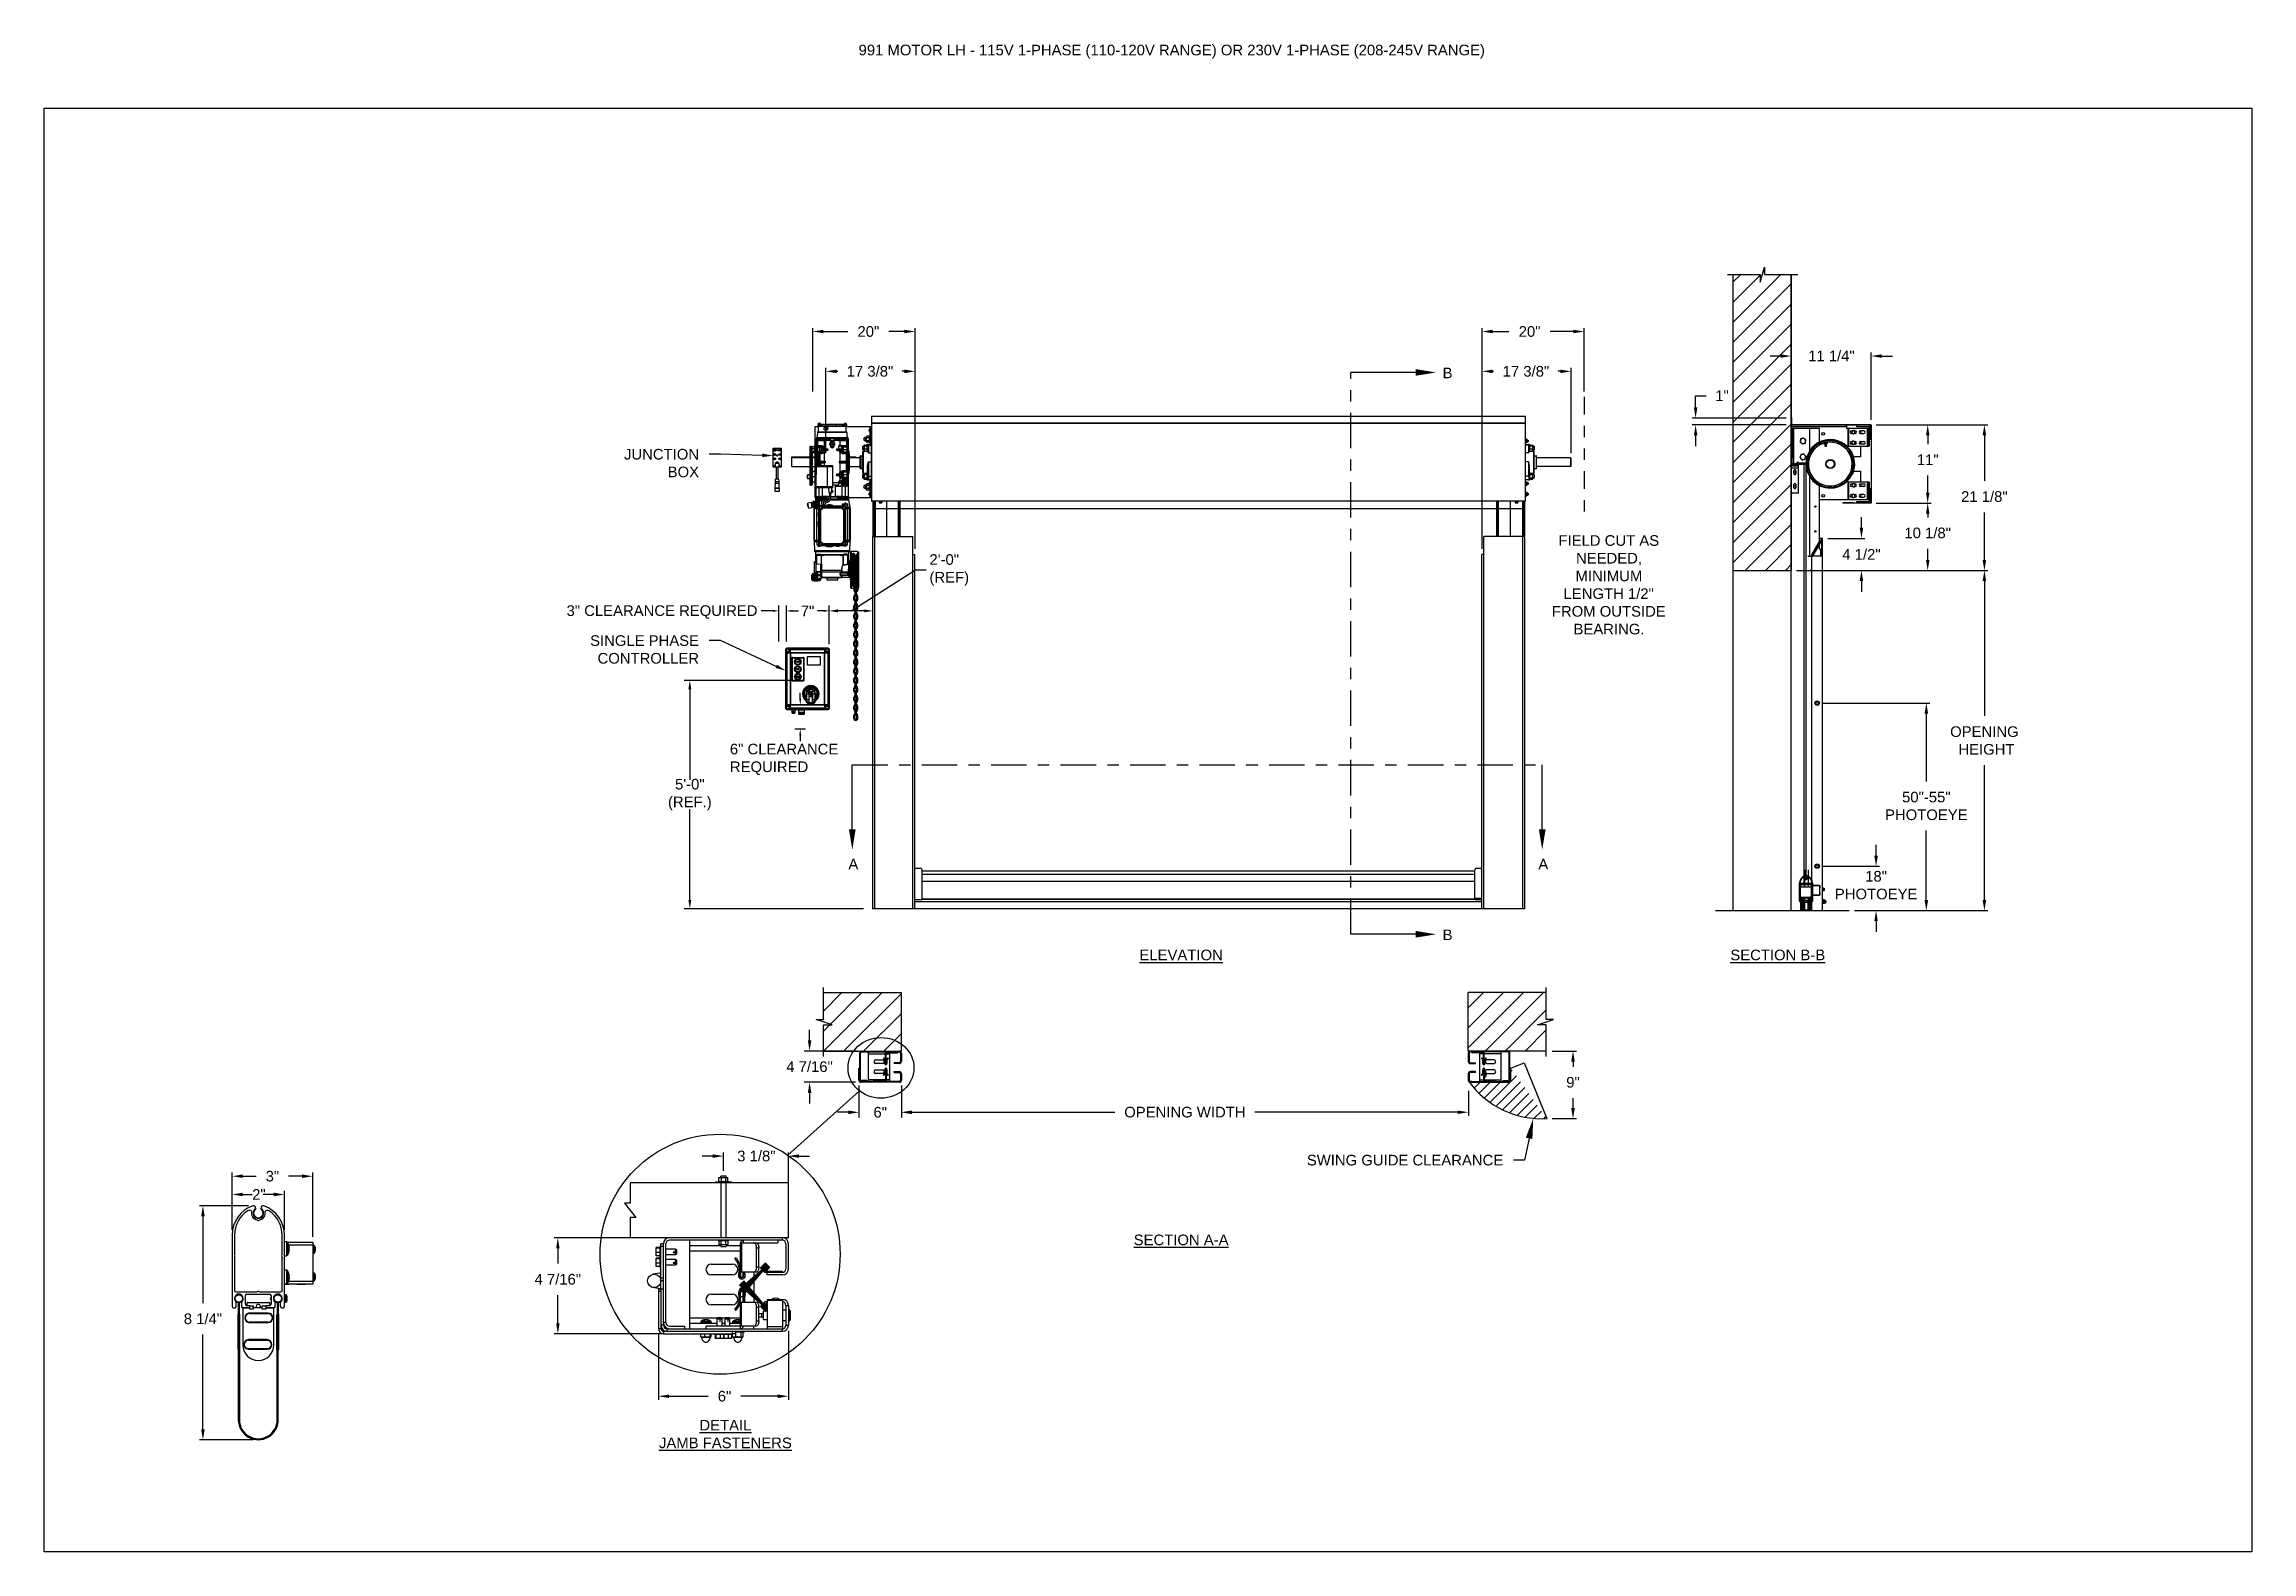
# Model space of a CAD drawing. Header units: inches. Extents: x 170 to 312, y 215 to 248.
# Drawn here: x 169.59 to 189.06, y 234.45 to 247.75 of the extents above; entities that cross this region are included whole.
import ezdxf
from ezdxf import colors
from ezdxf.entities.mleader import LeaderData, LeaderLine
from ezdxf.math import Vec2, Vec3

# ---------------------------------------------------------------- set-up
doc = ezdxf.new("R2010")
doc.units = ezdxf.units.IN
doc.header["$LTSCALE"] = 0.25
doc.header["$MEASUREMENT"] = 0
doc.linetypes.add('CENTER', pattern=[2, 1.25, -0.25, 0.25, -0.25])
doc.linetypes.add('PHANTOM2', pattern=[1.25, 0.625, -0.125, 0.125, -0.125, 0.125, -0.125])
for name, color, linetype in [('ANNOTATIONS', 1, 'Continuous'), ('DETAILS', 4, 'Continuous'), ('HIDDEN', 6, 'PHANTOM2'), ('MOTOR LH', 7, 'Continuous'), ('SECTION CUTS', 6, 'CENTER'), ('STANDARD MOTOR LH', 7, 'Continuous')]:
    doc.layers.add(name, color=color, linetype=linetype)
doc.styles.add('ARIAL', font='arial.ttf', dxfattribs={"height": 0.09375})
doc.styles.add('ROMANS', font='Romans', dxfattribs={"height": 0.09375})
doc.styles.get("Standard").update_dxf_attribs({"font": 'romans.shx'})
doc.dimstyles.get("Standard").update_dxf_attribs({"dimscale": 60, "dimtxt": 0.0833, "dimasz": 0.0833, "dimexe": 0.0833, "dimexo": 0.04, "dimgap": 0.09, "dimtad": 0, "dimtih": 1, "dimtoh": 1, "dimdec": 4, "dimzin": 1, "dimdsep": 46, "dimlunit": 4, "dimtxsty": 'Standard', "dimcen": 0.09, "dimclrt": 150, "dimadec": 4, "dimazin": 2, "dimtfac": 1, "dimtdec": 0, "dimtofl": 0, "dimtmove": 0, "dimatfit": 3, "dimfxl": 1, "dimtolj": 1, "dimtzin": 0, "dimlwd": -1, "dimlwe": -1, "dimarcsym": 1})
doc.dimstyles.new('STANDARD$0', dxfattribs={"dimtxt": 0.09375, "dimasz": 0.09375, "dimexe": 0.03125, "dimexo": 0.046875, "dimgap": 0.09, "dimtad": 0, "dimtih": 1, "dimtoh": 1, "dimdec": 4, "dimzin": 0, "dimdsep": 46, "dimtxsty": 'ARIAL', "dimcen": 0.09, "dimadec": 0, "dimazin": 0, "dimtfac": 1, "dimtdec": 4, "dimtofl": 0, "dimtmove": 0, "dimatfit": 1, "dimfxl": 1, "dimtolj": 1, "dimtzin": 0, "dimarcsym": 0})
pattern_1 = [(45, (0.25267, 34.54644), (-0.08838835, 0.08838835), [])]
pattern_2 = [(45, (179.1486, 227.0073), (-0.265165, 0.265165), []), (45, (179.32536, 227.0073), (-0.265165, 0.265165), [])]

msp = doc.modelspace()

# ---------------------------------------------------------------- texts
at = {"layer": 'ANNOTATIONS', "insert": (176.77122, 247.74099), "char_height": 0.09375, "width": 6.6097632, "attachment_point": 1, "line_spacing_factor": 0.86134, "style": 'ARIAL'}
msp.add_mtext('991 MOTOR LH - 115V 1-PHASE (110-120V RANGE) OR 230V 1-PHASE (208-245V RANGE)', dxfattribs=at)
at = {"layer": 'ANNOTATIONS', "char_height": 0.09375, "style": 'ARIAL'}
for s, insert, width, attachment_point in [('\\pi0.09317;FIELD CUT AS \\P\\pi0.24799;NEEDED, \\P\\pi0.24348;MINIMUM \\P\\pi0.13806;LENGTH 1/2" \\P\\pi0.03513;FROM OUTSIDE \\P\\pi0.22583;BEARING.', (182.85063, 243.41473), 1.0565623, 1), ('{\\LELEVATION}', (179.61578, 239.75886), 3.0834986, 2), ('{\\LSECTION B-B}', (184.87783, 239.75886), 1.3823677, 2), ('{\\LSECTION A-A}', (179.61578, 237.24567), 1.3823677, 2), ('{\\LDETAIL\\PJAMB FASTENERS}', (175.59688, 235.61132), 1.3823677, 2)]:
    msp.add_mtext(s, dxfattribs=dict(at, insert=insert, width=width, attachment_point=attachment_point))
for s, insert, attachment_point in [('2\'-0"\\P(REF)', (177.39661, 243.10781), 4), ('3" CLEARANCE REQUIRED', (174.196, 242.73628), 4), ('7"', (176.38106, 242.74689), 6), ('6" CLEARANCE\\PREQUIRED', (175.63647, 241.43723), 4), ('5\'-0"\\P(REF.)', (175.28327, 241.12634), 5), ('\\A1;2"', (171.48293, 237.59932), 5)]:
    msp.add_mtext(s, dxfattribs=dict(at, insert=insert, attachment_point=attachment_point))
at = {"layer": 'SECTION CUTS', "style": 'ARIAL'}
for s, p in [('B', (181.92201, 244.79841)), ('A', (176.68152, 240.46666)), ('A', (182.76608, 240.46666)), ('B', (181.92201, 239.84254))]:
    msp.add_text(s, height=0.09375, dxfattribs=at).set_placement(p)

# ---------------------------------------------------------------- blocks, each defined once
blk = doc.blocks.new('*D154')
at = {"layer": 'ANNOTATIONS', "color": 0, "lineweight": -2, "transparency": 16777216}
for p, q in [((176.774, 238.56), (176.774, 238.277)), ((177.149, 238.56), (177.149, 238.277)), ((176.68, 238.324), (176.586, 238.324)), ((177.242, 238.324), (177.336, 238.324))]:
    blk.add_line(p, q, dxfattribs=at)
at = {"layer": 'ANNOTATIONS', "color": 0, "transparency": 16777216}
for points in [[(176.68, 238.34), (176.68, 238.308), (176.774, 238.324)], [(177.242, 238.34), (177.242, 238.308), (177.149, 238.324)]]:
    blk.add_solid(points, dxfattribs=at)
at = {"layer": 'defpoints', "color": 0, "transparency": 16777216}
for p in [(176.774, 238.607), (177.149, 238.607), (177.149, 238.324)]:
    blk.add_point(p, dxfattribs=at)
at = {"layer": 'ANNOTATIONS', "color": 0, "transparency": 16777216, "insert": (176.962, 238.324), "char_height": 0.0938, "attachment_point": 5, "style": 'ARIAL'}
blk.add_mtext('\\A1;6"', dxfattribs=at)
blk = doc.blocks.new('*D155')
at = {"layer": 'ANNOTATIONS', "color": 0, "lineweight": -2, "transparency": 16777216}
for p, q in [((185.747, 244.387), (186.232, 244.387)), ((186.2, 244.294), (186.2, 244.217)), ((186.2, 243.791), (186.2, 243.942)), ((185.747, 243.697), (186.232, 243.697))]:
    blk.add_line(p, q, dxfattribs=at)
at = {"layer": 'ANNOTATIONS', "color": 0, "transparency": 16777216}
for points in [[(186.185, 244.294), (186.216, 244.294), (186.2, 244.387)], [(186.185, 243.791), (186.216, 243.791), (186.2, 243.697)]]:
    blk.add_solid(points, dxfattribs=at)
at = {"layer": 'defpoints', "color": 0, "transparency": 16777216}
for p in [(185.7, 244.387), (186.2, 244.387), (185.7, 243.697)]:
    blk.add_point(p, dxfattribs=at)
at = {"layer": 'ANNOTATIONS', "color": 0, "transparency": 16777216, "insert": (186.2, 244.08), "char_height": 0.0938, "attachment_point": 5, "style": 'ARIAL'}
blk.add_mtext('\\A1;11"', dxfattribs=at)
blk = doc.blocks.new('*D156')
at = {"layer": 'ANNOTATIONS', "color": 0, "lineweight": -2, "transparency": 16777216}
for p, q in [((184.903, 244.995), (184.81, 244.995)), ((184.997, 244.433), (184.997, 245.026)), ((185.702, 244.433), (185.702, 245.026)), ((185.795, 244.995), (185.889, 244.995))]:
    blk.add_line(p, q, dxfattribs=at)
at = {"layer": 'ANNOTATIONS', "color": 0, "transparency": 16777216}
for points in [[(184.903, 245.01), (184.903, 244.979), (184.997, 244.995)], [(185.795, 245.01), (185.795, 244.979), (185.702, 244.995)]]:
    blk.add_solid(points, dxfattribs=at)
at = {"layer": 'defpoints', "color": 0, "transparency": 16777216}
for p in [(184.997, 244.995), (184.997, 244.386), (185.702, 244.386)]:
    blk.add_point(p, dxfattribs=at)
at = {"layer": 'ANNOTATIONS', "color": 0, "transparency": 16777216, "insert": (185.351, 244.995), "char_height": 0.09375, "attachment_point": 5, "style": 'ARIAL'}
blk.add_mtext('\\A1;11 1/4"', dxfattribs=at)
blk = doc.blocks.new('*D157')
at = {"layer": 'ANNOTATIONS', "color": 0, "lineweight": -2, "transparency": 16777216}
for p, q in [((182.27, 243.293), (182.27, 244.891)), ((182.363, 244.86), (182.372, 244.86)), ((182.961, 244.86), (182.942, 244.86)), ((183.055, 244.139), (183.055, 244.891))]:
    blk.add_line(p, q, dxfattribs=at)
at = {"layer": 'ANNOTATIONS', "color": 0, "transparency": 16777216}
for points in [[(182.363, 244.875), (182.363, 244.844), (182.27, 244.86)], [(182.961, 244.875), (182.961, 244.844), (183.055, 244.86)]]:
    blk.add_solid(points, dxfattribs=at)
at = {"layer": 'defpoints', "color": 0, "transparency": 16777216}
for p in [(182.27, 244.86), (183.055, 244.092), (182.27, 243.246)]:
    blk.add_point(p, dxfattribs=at)
at = {"layer": 'ANNOTATIONS', "color": 0, "transparency": 16777216, "insert": (182.657, 244.86), "char_height": 0.09375, "attachment_point": 5, "style": 'ARIAL'}
blk.add_mtext('\\A1;17 3/8"', dxfattribs=at)
blk = doc.blocks.new('*D158')
at = {"layer": 'ANNOTATIONS', "color": 0, "lineweight": -2, "transparency": 16777216}
for p, q in [((182.27, 243.293), (182.27, 245.242)), ((182.363, 245.211), (182.507, 245.211)), ((183.076, 245.211), (182.87, 245.211)), ((183.17, 244.682), (183.17, 245.242))]:
    blk.add_line(p, q, dxfattribs=at)
at = {"layer": 'ANNOTATIONS', "color": 0, "transparency": 16777216}
for points in [[(182.363, 245.227), (182.363, 245.196), (182.27, 245.211)], [(183.076, 245.227), (183.076, 245.196), (183.17, 245.211)]]:
    blk.add_solid(points, dxfattribs=at)
at = {"layer": 'defpoints', "color": 0, "transparency": 16777216}
for p in [(182.27, 245.211), (183.17, 244.635), (182.27, 243.246)]:
    blk.add_point(p, dxfattribs=at)
at = {"layer": 'ANNOTATIONS', "color": 0, "transparency": 16777216, "insert": (182.689, 245.211), "char_height": 0.0938, "attachment_point": 5, "style": 'ARIAL'}
blk.add_mtext('\\A1;20"', dxfattribs=at)
blk = doc.blocks.new('*D145')
at = {"layer": 'ANNOTATIONS', "color": 0, "lineweight": -2, "transparency": 16777216}
for p, q in [((185.616, 243.48), (185.616, 243.573)), ((185.319, 243.386), (185.647, 243.386)), ((185.044, 243.103), (185.647, 243.103)), ((185.616, 243.01), (185.616, 242.916))]:
    blk.add_line(p, q, dxfattribs=at)
at = {"layer": 'ANNOTATIONS', "color": 0, "transparency": 16777216}
for points in [[(185.6, 243.48), (185.631, 243.48), (185.616, 243.386)], [(185.6, 243.01), (185.631, 243.01), (185.616, 243.103)]]:
    blk.add_solid(points, dxfattribs=at)
at = {"layer": 'defpoints', "color": 0, "transparency": 16777216}
for p in [(185.272, 243.386), (185.616, 243.386), (184.997, 243.103)]:
    blk.add_point(p, dxfattribs=at)
at = {"layer": 'ANNOTATIONS', "color": 0, "transparency": 16777216, "insert": (185.616, 243.245), "char_height": 0.0938, "attachment_point": 5, "style": 'ARIAL'}
blk.add_mtext('\\A1;4 1/2"', dxfattribs=at)
blk = doc.blocks.new('*D146')
at = {"layer": 'ANNOTATIONS', "color": 0, "lineweight": -2, "transparency": 16777216}
for p, q in [((185.747, 243.697), (186.232, 243.697)), ((186.2, 243.603), (186.2, 243.572)), ((186.2, 243.197), (186.2, 243.295)), ((185.044, 243.103), (186.232, 243.103))]:
    blk.add_line(p, q, dxfattribs=at)
at = {"layer": 'ANNOTATIONS', "color": 0, "transparency": 16777216}
for points in [[(186.185, 243.603), (186.216, 243.603), (186.2, 243.697)], [(186.185, 243.197), (186.216, 243.197), (186.2, 243.103)]]:
    blk.add_solid(points, dxfattribs=at)
at = {"layer": 'defpoints', "color": 0, "transparency": 16777216}
for p in [(185.7, 243.697), (184.997, 243.103), (186.2, 243.103)]:
    blk.add_point(p, dxfattribs=at)
at = {"layer": 'ANNOTATIONS', "color": 0, "transparency": 16777216, "insert": (186.2, 243.434), "char_height": 0.09375, "attachment_point": 5, "style": 'ARIAL'}
blk.add_mtext('\\A1;10 1/8"', dxfattribs=at)
blk = doc.blocks.new('*D147')
at = {"layer": 'ANNOTATIONS', "color": 0, "lineweight": -2, "transparency": 16777216}
for p, q in [((185.745, 240.588), (185.745, 240.682)), ((185.272, 240.495), (185.776, 240.495)), ((185.554, 240.103), (185.776, 240.103)), ((185.745, 240.01), (185.745, 239.916))]:
    blk.add_line(p, q, dxfattribs=at)
at = {"layer": 'ANNOTATIONS', "color": 0, "transparency": 16777216}
for points in [[(185.729, 240.588), (185.76, 240.588), (185.745, 240.495)], [(185.729, 240.01), (185.76, 240.01), (185.745, 240.103)]]:
    blk.add_solid(points, dxfattribs=at)
at = {"layer": 'defpoints', "color": 0, "transparency": 16777216}
for p in [(185.225, 240.495), (185.745, 240.495), (185.507, 240.103)]:
    blk.add_point(p, dxfattribs=at)
at = {"layer": 'ANNOTATIONS', "color": 0, "transparency": 16777216, "insert": (185.745, 240.327), "char_height": 0.0938, "attachment_point": 5, "style": 'ARIAL'}
blk.add_mtext('\\A1;18"\\PPHOTOEYE', dxfattribs=at)
blk = doc.blocks.new('*D148')
at = {"layer": 'ANNOTATIONS', "color": 0, "lineweight": -2, "transparency": 16777216}
for p, q in [((185.272, 241.934), (186.219, 241.934)), ((186.188, 241.84), (186.188, 241.243)), ((186.188, 240.197), (186.188, 240.809)), ((185.554, 240.103), (186.219, 240.103))]:
    blk.add_line(p, q, dxfattribs=at)
at = {"layer": 'ANNOTATIONS', "color": 0, "transparency": 16777216}
for points in [[(186.172, 241.84), (186.204, 241.84), (186.188, 241.934)], [(186.172, 240.197), (186.204, 240.197), (186.188, 240.103)]]:
    blk.add_solid(points, dxfattribs=at)
at = {"layer": 'defpoints', "color": 0, "transparency": 16777216}
for p in [(185.225, 241.934), (186.188, 241.934), (185.507, 240.103)]:
    blk.add_point(p, dxfattribs=at)
at = {"layer": 'ANNOTATIONS', "color": 0, "transparency": 16777216, "insert": (186.188, 241.026), "char_height": 0.09375, "attachment_point": 5, "style": 'ARIAL'}
blk.add_mtext('\\A1;50"-55"\\PPHOTOEYE', dxfattribs=at)
blk = doc.blocks.new('*D149')
at = {"layer": 'ANNOTATIONS', "color": 0, "lineweight": -2, "transparency": 16777216}
for p, q in [((176.339, 238.958), (176.339, 239.051)), ((176.752, 238.864), (176.292, 238.864)), ((176.745, 238.589), (176.292, 238.589)), ((176.339, 238.495), (176.339, 238.401))]:
    blk.add_line(p, q, dxfattribs=at)
at = {"layer": 'ANNOTATIONS', "color": 0, "transparency": 16777216}
for points in [[(176.324, 238.958), (176.355, 238.958), (176.339, 238.864)], [(176.324, 238.495), (176.355, 238.495), (176.339, 238.589)]]:
    blk.add_solid(points, dxfattribs=at)
at = {"layer": 'defpoints', "color": 0, "transparency": 16777216}
for p in [(176.799, 238.864), (176.339, 238.589), (176.792, 238.589)]:
    blk.add_point(p, dxfattribs=at)
at = {"layer": 'ANNOTATIONS', "color": 0, "transparency": 16777216, "insert": (176.339, 238.726), "char_height": 0.09375, "attachment_point": 5, "style": 'ARIAL'}
blk.add_mtext('\\A1;4 7/16"', dxfattribs=at)
blk = doc.blocks.new('*D150')
at = {"layer": 'ANNOTATIONS', "color": 0, "lineweight": -2, "transparency": 16777216}
for p, q in [((171.39, 237.5), (170.958, 237.5)), ((170.989, 237.407), (170.989, 236.64)), ((170.989, 235.529), (170.989, 236.363)), ((171.431, 235.435), (170.958, 235.435))]:
    blk.add_line(p, q, dxfattribs=at)
at = {"layer": 'ANNOTATIONS', "color": 0, "transparency": 16777216}
for points in [[(170.973, 237.407), (171.005, 237.407), (170.989, 237.5)], [(170.973, 235.529), (171.005, 235.529), (170.989, 235.435)]]:
    blk.add_solid(points, dxfattribs=at)
at = {"layer": 'defpoints', "color": 0, "transparency": 16777216}
for p in [(171.437, 237.5), (170.989, 235.435), (171.478, 235.435)]:
    blk.add_point(p, dxfattribs=at)
at = {"layer": 'ANNOTATIONS', "color": 0, "transparency": 16777216, "insert": (170.989, 236.502), "char_height": 0.0938, "attachment_point": 5, "style": 'ARIAL'}
blk.add_mtext('\\A1;8 1/4"', dxfattribs=at)
blk = doc.blocks.new('*D151')
at = {"layer": 'ANNOTATIONS', "color": 0, "lineweight": -2, "transparency": 16777216}
for p, q in [((171.247, 237.288), (171.247, 237.792)), ((171.341, 237.76), (171.458, 237.76)), ((171.864, 237.76), (171.745, 237.76)), ((171.958, 237.225), (171.958, 237.792))]:
    blk.add_line(p, q, dxfattribs=at)
at = {"layer": 'ANNOTATIONS', "color": 0, "transparency": 16777216}
for points in [[(171.341, 237.776), (171.341, 237.745), (171.247, 237.76)], [(171.864, 237.776), (171.864, 237.745), (171.958, 237.76)]]:
    blk.add_solid(points, dxfattribs=at)
at = {"layer": 'defpoints', "color": 0, "transparency": 16777216}
for p in [(171.247, 237.76), (171.247, 237.241), (171.958, 237.178)]:
    blk.add_point(p, dxfattribs=at)
at = {"layer": 'ANNOTATIONS', "color": 0, "transparency": 16777216, "insert": (171.602, 237.76), "char_height": 0.0938, "attachment_point": 5, "style": 'ARIAL'}
blk.add_mtext('\\A1;3"', dxfattribs=at)
blk = doc.blocks.new('*D139')
at = {"layer": 'ANNOTATIONS', "color": 0, "lineweight": -2, "transparency": 16777216}
for p, q in [((175.057, 237.217), (174.088, 237.217)), ((174.119, 237.124), (174.119, 236.989)), ((174.119, 236.464), (174.119, 236.712)), ((175.05, 236.37), (174.088, 236.37))]:
    blk.add_line(p, q, dxfattribs=at)
at = {"layer": 'ANNOTATIONS', "color": 0, "transparency": 16777216}
for points in [[(174.104, 237.124), (174.135, 237.124), (174.119, 237.217)], [(174.104, 236.464), (174.135, 236.464), (174.119, 236.37)]]:
    blk.add_solid(points, dxfattribs=at)
at = {"layer": 'defpoints', "color": 0, "transparency": 16777216}
for p in [(175.104, 237.217), (174.119, 236.37), (175.097, 236.37)]:
    blk.add_point(p, dxfattribs=at)
at = {"layer": 'ANNOTATIONS', "color": 0, "transparency": 16777216, "insert": (174.119, 236.851), "char_height": 0.09375, "attachment_point": 5, "style": 'ARIAL'}
blk.add_mtext('\\A1;4 7/16"', dxfattribs=at)
blk = doc.blocks.new('*D140')
at = {"layer": 'ANNOTATIONS', "color": 0, "lineweight": -2, "transparency": 16777216}
for p, q in [((175.486, 237.938), (175.392, 237.938)), ((175.579, 237.809), (175.579, 237.969)), ((176.153, 237.587), (176.153, 237.969)), ((176.247, 237.938), (176.34, 237.938))]:
    blk.add_line(p, q, dxfattribs=at)
at = {"layer": 'ANNOTATIONS', "color": 0, "transparency": 16777216}
for points in [[(175.486, 237.953), (175.486, 237.922), (175.579, 237.938)], [(176.247, 237.953), (176.247, 237.922), (176.153, 237.938)]]:
    blk.add_solid(points, dxfattribs=at)
at = {"layer": 'defpoints', "color": 0, "transparency": 16777216}
for p in [(176.153, 237.938), (175.579, 237.762), (176.153, 237.54)]:
    blk.add_point(p, dxfattribs=at)
at = {"layer": 'ANNOTATIONS', "color": 0, "transparency": 16777216, "insert": (175.87, 237.938), "char_height": 0.0938, "attachment_point": 5, "style": 'ARIAL'}
blk.add_mtext('\\A1;3 1/8"', dxfattribs=at)
blk = doc.blocks.new('*D141')
at = {"layer": 'ANNOTATIONS', "color": 0, "lineweight": -2, "transparency": 16777216}
for p, q in [((185.747, 244.387), (186.731, 244.387)), ((186.7, 244.294), (186.7, 243.893)), ((186.7, 243.197), (186.7, 243.616)), ((185.044, 243.103), (186.731, 243.103))]:
    blk.add_line(p, q, dxfattribs=at)
at = {"layer": 'ANNOTATIONS', "color": 0, "transparency": 16777216}
for points in [[(186.684, 244.294), (186.716, 244.294), (186.7, 244.387)], [(186.684, 243.197), (186.716, 243.197), (186.7, 243.103)]]:
    blk.add_solid(points, dxfattribs=at)
at = {"layer": 'defpoints', "color": 0, "transparency": 16777216}
for p in [(185.7, 244.387), (186.7, 244.387), (184.997, 243.103)]:
    blk.add_point(p, dxfattribs=at)
at = {"layer": 'ANNOTATIONS', "color": 0, "transparency": 16777216, "insert": (186.7, 243.755), "char_height": 0.09375, "attachment_point": 5, "style": 'ARIAL'}
blk.add_mtext('\\A1;21 1/8"', dxfattribs=at)
blk = doc.blocks.new('*D142')
at = {"layer": 'ANNOTATIONS', "color": 0, "lineweight": -2, "transparency": 16777216}
for p, q in [((184.153, 244.542), (184.153, 244.645)), ((184.153, 244.645), (184.247, 244.645)), ((184.952, 244.448), (184.122, 244.448)), ((184.952, 244.387), (184.122, 244.387)), ((184.153, 244.294), (184.153, 244.2))]:
    blk.add_line(p, q, dxfattribs=at)
at = {"layer": 'ANNOTATIONS', "color": 0, "transparency": 16777216}
for points in [[(184.138, 244.542), (184.169, 244.542), (184.153, 244.448)], [(184.138, 244.294), (184.169, 244.294), (184.153, 244.387)]]:
    blk.add_solid(points, dxfattribs=at)
at = {"layer": 'defpoints', "color": 0, "transparency": 16777216}
for p in [(184.153, 244.387), (184.999, 244.448), (184.999, 244.387)]:
    blk.add_point(p, dxfattribs=at)
at = {"layer": 'ANNOTATIONS', "color": 0, "transparency": 16777216, "insert": (184.386, 244.645), "char_height": 0.0938, "attachment_point": 5, "style": 'ARIAL'}
blk.add_mtext('\\A1;1"', dxfattribs=at)
blk = doc.blocks.new('*D143')
at = {"layer": 'ANNOTATIONS', "color": 0, "lineweight": -2, "transparency": 16777216}
for p, q in [((176.483, 244.139), (176.483, 244.891)), ((176.577, 244.86), (176.587, 244.86)), ((177.176, 244.86), (177.157, 244.86)), ((177.27, 243.293), (177.27, 244.891))]:
    blk.add_line(p, q, dxfattribs=at)
at = {"layer": 'ANNOTATIONS', "color": 0, "transparency": 16777216}
for points in [[(176.577, 244.875), (176.577, 244.844), (176.483, 244.86)], [(177.176, 244.875), (177.176, 244.844), (177.27, 244.86)]]:
    blk.add_solid(points, dxfattribs=at)
at = {"layer": 'defpoints', "color": 0, "transparency": 16777216}
for p in [(176.483, 244.86), (176.483, 244.092), (177.27, 243.246)]:
    blk.add_point(p, dxfattribs=at)
at = {"layer": 'ANNOTATIONS', "color": 0, "transparency": 16777216, "insert": (176.872, 244.86), "char_height": 0.09375, "attachment_point": 5, "style": 'ARIAL'}
blk.add_mtext('\\A1;17 3/8"', dxfattribs=at)
blk = doc.blocks.new('*D144')
at = {"layer": 'ANNOTATIONS', "color": 0, "lineweight": -2, "transparency": 16777216}
for p, q in [((176.369, 244.682), (176.369, 245.242)), ((176.462, 245.211), (176.677, 245.211)), ((177.176, 245.211), (177.039, 245.211)), ((177.27, 243.293), (177.27, 245.242))]:
    blk.add_line(p, q, dxfattribs=at)
at = {"layer": 'ANNOTATIONS', "color": 0, "transparency": 16777216}
for points in [[(176.462, 245.227), (176.462, 245.196), (176.369, 245.211)], [(177.176, 245.227), (177.176, 245.196), (177.27, 245.211)]]:
    blk.add_solid(points, dxfattribs=at)
at = {"layer": 'defpoints', "color": 0, "transparency": 16777216}
for p in [(176.369, 245.211), (176.369, 244.635), (177.27, 243.246)]:
    blk.add_point(p, dxfattribs=at)
at = {"layer": 'ANNOTATIONS', "color": 0, "transparency": 16777216, "insert": (176.858, 245.211), "char_height": 0.0938, "attachment_point": 5, "style": 'ARIAL'}
blk.add_mtext('\\A1;20"', dxfattribs=at)
blk = doc.blocks.new('*D153')
at = {"layer": 'ANNOTATIONS', "color": 0, "linetype": 'ByBlock', "lineweight": -2, "transparency": 16777216}
for p, q in [((182.887, 238.864), (183.103, 238.864)), ((183.072, 238.77), (183.072, 238.725)), ((183.072, 238.362), (183.072, 238.45)), ((182.887, 238.268), (183.103, 238.268))]:
    blk.add_line(p, q, dxfattribs=at)
at = {"layer": 'ANNOTATIONS', "color": 0, "transparency": 16777216}
for points in [[(183.056, 238.77), (183.088, 238.77), (183.072, 238.864)], [(183.056, 238.362), (183.088, 238.362), (183.072, 238.268)]]:
    blk.add_solid(points, dxfattribs=at)
at = {"layer": 'defpoints', "color": 0, "transparency": 16777216}
for p in [(182.84, 238.864), (183.072, 238.864), (182.84, 238.268)]:
    blk.add_point(p, dxfattribs=at)
at = {"layer": 'ANNOTATIONS', "color": 0, "transparency": 16777216, "insert": (183.072, 238.588), "char_height": 0.0938, "attachment_point": 5, "style": 'ARIAL'}
blk.add_mtext('\\A1;9"', dxfattribs=at)
blk = doc.blocks.new('*D152')
at = {"layer": 'ANNOTATIONS', "color": 0, "lineweight": -2, "transparency": 16777216}
for p, q in [((175.006, 236.369), (175.006, 235.788)), ((176.153, 236.397), (176.153, 235.788)), ((175.099, 235.819), (175.445, 235.819)), ((176.059, 235.819), (175.733, 235.819))]:
    blk.add_line(p, q, dxfattribs=at)
at = {"layer": 'ANNOTATIONS', "color": 0, "transparency": 16777216}
for points in [[(175.099, 235.835), (175.099, 235.804), (175.006, 235.819)], [(176.059, 235.835), (176.059, 235.804), (176.153, 235.819)]]:
    blk.add_solid(points, dxfattribs=at)
at = {"layer": 'defpoints', "color": 0, "transparency": 16777216}
for p in [(175.006, 236.416), (176.153, 236.444), (176.153, 235.819)]:
    blk.add_point(p, dxfattribs=at)
at = {"layer": 'ANNOTATIONS', "color": 0, "transparency": 16777216, "insert": (175.589, 235.819), "char_height": 0.0938, "attachment_point": 5, "style": 'ARIAL'}
blk.add_mtext('\\A1;6"', dxfattribs=at)
blk = doc.blocks.new('*D159')
at = {"layer": 'ANNOTATIONS', "color": 0, "lineweight": -2, "transparency": 16777216}
for p, q in [((177.149, 238.513), (177.149, 238.293)), ((182.149, 238.513), (182.149, 238.293)), ((177.242, 238.325), (179.032, 238.325)), ((182.055, 238.325), (180.265, 238.325))]:
    blk.add_line(p, q, dxfattribs=at)
at = {"layer": 'ANNOTATIONS', "color": 0, "transparency": 16777216}
for points in [[(177.242, 238.34), (177.242, 238.309), (177.149, 238.325)], [(182.055, 238.34), (182.055, 238.309), (182.149, 238.325)]]:
    blk.add_solid(points, dxfattribs=at)
at = {"layer": 'defpoints', "color": 0, "transparency": 16777216}
for p in [(177.149, 238.56), (182.149, 238.56), (182.149, 238.325)]:
    blk.add_point(p, dxfattribs=at)
at = {"layer": 'ANNOTATIONS', "color": 0, "transparency": 16777216, "insert": (179.649, 238.325), "char_height": 0.09375, "attachment_point": 5, "style": 'ARIAL'}
blk.add_mtext('\\A1;OPENING WIDTH', dxfattribs=at)
blk = doc.blocks.new('*D160')
at = {"layer": 'ANNOTATIONS', "color": 0, "lineweight": -2, "transparency": 16777216}
for p, q in [((185.091, 243.103), (186.731, 243.103)), ((186.7, 243.01), (186.7, 241.821)), ((186.7, 240.197), (186.7, 241.386)), ((185.601, 240.103), (186.731, 240.103))]:
    blk.add_line(p, q, dxfattribs=at)
at = {"layer": 'ANNOTATIONS', "color": 0, "transparency": 16777216}
for points in [[(186.684, 243.01), (186.716, 243.01), (186.7, 243.103)], [(186.684, 240.197), (186.716, 240.197), (186.7, 240.103)]]:
    blk.add_solid(points, dxfattribs=at)
at = {"layer": 'defpoints', "color": 0, "transparency": 16777216}
for p in [(185.044, 243.103), (186.7, 243.103), (185.554, 240.103)]:
    blk.add_point(p, dxfattribs=at)
at = {"layer": 'ANNOTATIONS', "color": 0, "transparency": 16777216, "insert": (186.7, 241.603), "char_height": 0.09375, "attachment_point": 5, "style": 'ARIAL'}
blk.add_mtext('\\A1;OPENING\\P HEIGHT', dxfattribs=at)

# ---------------------------------------------------------------- dimensions: what is measured, and where the dimension line sits
at = {"layer": 'ANNOTATIONS'}
for base, p1, p2, text, picture, middle in [((176.36862, 245.21123), (177.26966, 243.24564), (176.36862, 244.63538), '20"', '*D144', (176.85799, 245.21123)), ((182.26966, 245.21123), (183.16996, 244.63538), (182.26966, 243.24564), '20"', '*D158', (182.68853, 245.21123)), ((184.99708, 244.99487), (185.70168, 244.38592), (184.99708, 244.38592), '11 1/4"', '*D156', (185.35071, 244.99487)), ((176.48336, 244.85955), (177.26966, 243.24564), (176.48336, 244.09242), '17 3/8"', '*D143', (176.87168, 244.85955)), ((182.26966, 244.85955), (183.05521, 244.09242), (182.26966, 243.24564), '17 3/8"', '*D157', (182.65671, 244.85955)), ((176.15295, 237.93758), (175.57929, 237.76171), (176.15295, 237.54011), '3 1/8"', '*D140', (175.87016, 237.93758)), ((171.24716, 237.76029), (171.95816, 237.17845), (171.24716, 237.24075), '3"', '*D151', (171.60165, 237.76029)), ((176.15292, 235.81926), (175.00563, 236.41587), (176.15292, 236.44436), '6"', '*D152', (175.58906, 235.81926))]:
    dim = msp.add_linear_dim(base=base, p1=p1, p2=p2, text=text, dimstyle='STANDARD$0', dxfattribs=at)
    dim.commit()
    dim.dimension.update_dxf_attribs({"geometry": picture, "text_midpoint": middle, "dimtype": 160})
for base, p1, p2, text, picture, middle in [((184.15323, 244.3874), (184.99868, 244.44842), (184.99856, 244.3874), '1"', '*D142', (184.38645, 244.64524)), ((186.7001, 244.3874), (184.99708, 243.10342), (185.70021, 244.3874), '21 1/8"', '*D141', (186.7001, 243.75483)), ((186.20031, 244.3874), (185.70021, 243.69695), (185.70021, 244.3874), '11"', '*D155', (186.20031, 244.07951)), ((186.20031, 243.10342), (185.70021, 243.69695), (184.99708, 243.10342), '10 1/8"', '*D146', (186.20031, 243.43352)), ((185.61559, 243.38592), (184.99708, 243.10342), (185.27208, 243.38592), '4 1/2"', '*D145', (185.61559, 243.24467)), ((186.18795, 241.9339), (185.50734, 240.10342), (185.22521, 241.9339), '50"-55"\\PPHOTOEYE', '*D148', (186.18795, 241.02597)), ((185.74456, 240.49459), (185.50734, 240.10342), (185.22521, 240.49459), '18"\\PPHOTOEYE', '*D147', (185.74456, 240.32702)), ((170.98896, 235.43499), (171.43661, 237.5004), (171.47766, 235.43499), '8 1/4"', '*D150', (170.98896, 236.50176)), ((174.11932, 236.37012), (175.10388, 237.21743), (175.09699, 236.37012), '4 7/16"', '*D139', (174.11932, 236.85095))]:
    dim = msp.add_linear_dim(base=base, p1=p1, p2=p2, angle=90, text=text, dimstyle='STANDARD$0', dxfattribs=at)
    dim.commit()
    dim.dimension.update_dxf_attribs({"geometry": picture, "text_midpoint": middle, "dimtype": 160})
dim = msp.add_linear_dim(base=(186.7001, 243.10342), p1=(185.55422, 240.10342), p2=(185.04396, 243.10342), angle=90, text='OPENING\\P HEIGHT', dimstyle='STANDARD$0', dxfattribs=at)
dim.commit()
dim.dimension.update_dxf_attribs({"geometry": '*D160', "text_midpoint": (186.7001, 241.60342)})
for base, p1, p2, text, override, picture, middle in [((176.33921, 238.58878), (176.79902, 238.86378), (176.79158, 238.58878), '4 7/16"', {"dimexe": 0.046875, "dimgap": 0.0625, "dimlunit": 4, "dimcen": 0.089844, "dimfxl": 0.18, "dimfrac": 2}, '*D149', (176.33921, 238.72628)), ((183.07205, 238.86378), (182.84003, 238.26815), (182.84003, 238.86378), '9"', {"dimarcsym": 1}, '*D153', (183.07205, 238.58756))]:
    dim = msp.add_linear_dim(base=base, p1=p1, p2=p2, angle=90, text=text, dimstyle='STANDARD$0', override=override, dxfattribs=at)
    dim.commit()
    dim.dimension.update_dxf_attribs({"geometry": picture, "text_midpoint": middle, "dimtype": 160})
dim = msp.add_linear_dim(base=(177.14871, 238.32405), p1=(176.77371, 238.60666), p2=(177.14871, 238.60666), text='6"', dimstyle='STANDARD$0', override={"dimexe": 0.046875, "dimgap": 0.0625, "dimlunit": 4, "dimcen": 0.089844, "dimfxl": 0.18, "dimfrac": 2}, dxfattribs=at)
dim.commit()
dim.dimension.update_dxf_attribs({"geometry": '*D154', "text_midpoint": (176.96167, 238.32405), "dimtype": 160})
dim = msp.add_linear_dim(base=(182.14871, 238.32459), p1=(177.14871, 238.55978), p2=(182.14871, 238.55978), text='OPENING WIDTH', dimstyle='STANDARD$0', dxfattribs=at)
dim.commit()
dim.dimension.update_dxf_attribs({"geometry": '*D159', "text_midpoint": (179.64871, 238.32459)})

# ---------------------------------------------------------------- hatches: boundary and pattern name
at = {"layer": 'STANDARD MOTOR LH'}
h = msp.add_hatch(dxfattribs=at)
h.set_pattern_fill('ANSI31', color=256, style=0)
h.set_pattern_definition([(45, (0.25267, 34.19276), (-0.08838835, 0.08838835), [])])
edge = h.paths.add_edge_path()
edge.add_line((184.48146, 245.71433), (184.48146, 243.10342))
edge.add_line((184.48146, 243.10342), (184.99708, 243.10342))
edge.add_line((184.99708, 245.71433), (184.99708, 243.10342))
edge = h.paths.add_edge_path()
edge.add_line((184.43507, 245.71433), (184.72217, 245.71433))
edge.add_line((184.72217, 245.71433), (184.72217, 245.64563))
edge.add_line((184.72217, 245.64563), (184.76059, 245.77899))
edge.add_line((184.76059, 245.77899), (184.76059, 245.71433))
edge.add_line((184.76059, 245.71433), (185.05578, 245.71433))
h = msp.add_hatch(dxfattribs=at)
h.set_pattern_fill('ANSI32', color=256, style=0)
h.set_pattern_definition(pattern_2)
edge = h.paths.add_edge_path(flags=0)
edge.add_line((184.9988, 244.44683), (184.9988, 244.39374))
edge.add_line((184.9988, 244.39374), (185.00028, 244.39374))
edge.add_line((185.00028, 244.39374), (185.00028, 244.44683))
edge.add_arc((184.99868, 244.44683), 0.0016, 0, 180)
edge.add_line((184.99708, 244.44683), (184.99708, 244.3874))
edge.add_arc((184.99856, 244.3874), 0.00147, 180, 270)
edge.add_line((184.99856, 244.38592), (185.70021, 244.38592))
edge.add_line((185.70021, 244.38592), (185.70021, 243.69842))
edge.add_line((185.70021, 243.69842), (185.45181, 243.69842))
edge.add_arc((185.45181, 243.69855), 0.000123, 90, 270, ccw=False)
edge.add_line((185.45181, 243.69867), (185.54396, 243.69867))
edge.add_line((185.54396, 243.69867), (185.54396, 243.70015))
edge.add_line((185.54396, 243.70015), (185.45181, 243.70015))
edge.add_arc((185.45181, 243.69855), 0.0016, 90, 270)
edge.add_line((185.45181, 243.69695), (185.70021, 243.69695))
edge.add_arc((185.70021, 243.69842), 0.00147, 270, 360)
edge.add_line((185.70168, 243.69842), (185.70168, 244.38592))
edge.add_arc((185.70021, 244.38592), 0.00147, 0, 90)
edge.add_line((185.70021, 244.3874), (184.99856, 244.3874))
edge.add_line((184.99856, 244.3874), (184.99856, 244.44683))
edge.add_arc((184.99868, 244.44683), 0.000123, 0, 180, ccw=False)
h = msp.add_hatch(dxfattribs=at)
h.set_pattern_fill('ANSI32', color=256, style=0)
h.set_pattern_definition(pattern_2)
edge = h.paths.add_edge_path(flags=0)
edge.add_arc((185.34083, 244.04217), 0.20703, 0, 360)
edge = h.paths.add_edge_path(flags=0)
edge.add_arc((185.34083, 244.04217), 0.19531, 0, 360)
h = msp.add_hatch(dxfattribs=at)
h.set_pattern_fill('ANSI32', color=256, style=0)
h.set_pattern_definition(pattern_2)
edge = h.paths.add_edge_path(flags=0)
edge.add_line((184.99708, 244.09686), (184.99708, 244.03436))
edge.add_line((184.99708, 244.03436), (185.05958, 244.03436))
edge.add_line((185.05958, 244.03436), (185.05958, 244.03827))
edge.add_arc((185.05568, 244.03827), 0.00391, 0, 90)
edge.add_line((185.05568, 244.04217), (185.0088, 244.04217))
edge.add_arc((185.0088, 244.04608), 0.00391, 180, 270, ccw=False)
edge.add_line((185.0049, 244.04608), (185.0049, 244.09296))
edge.add_arc((185.00099, 244.09296), 0.00391, 0, 90)
edge.add_line((185.00099, 244.09686), (184.99708, 244.09686))
h = msp.add_hatch(dxfattribs=at)
h.set_pattern_fill('ANSI38', color=256, style=0)
h.set_pattern_definition([(45, (179.14859, 227.00729), (-0.08838835, 0.08838835), []), (135, (179.14859, 227.00729), (-0.265165, 0.08838835), [0.3125, -0.1875])])
edge = h.paths.add_edge_path(flags=0)
edge.add_arc((185.04833, 244.05342), 0.000313, 90, 180, ccw=False)
edge.add_line((185.04833, 244.05374), (185.05646, 244.05374))
edge.add_arc((185.05646, 244.05342), 0.000313, 0, 90, ccw=False)
edge.add_line((185.05677, 244.05342), (185.05677, 244.05217))
edge.add_arc((185.05708, 244.05217), 0.000313, 180, 270)
edge.add_line((185.05708, 244.05186), (185.05927, 244.05186))
edge.add_arc((185.05927, 244.05217), 0.000313, 270, 360)
edge.add_line((185.05958, 244.05217), (185.05958, 244.05624))
edge.add_arc((185.05927, 244.05624), 0.000313, 0, 90)
edge.add_line((185.05927, 244.05655), (185.04552, 244.05655))
edge.add_arc((185.04552, 244.05624), 0.000313, 90, 180)
edge.add_line((185.04521, 244.05624), (185.04521, 244.0453))
edge.add_arc((185.0449, 244.0453), 0.000313, 270, 360, ccw=False)
edge.add_line((185.0449, 244.04499), (185.00677, 244.04499))
edge.add_arc((185.00677, 244.04467), 0.000313, 90, 180)
edge.add_line((185.00646, 244.04467), (185.00646, 244.04249))
edge.add_arc((185.00677, 244.04249), 0.000313, 180, 270)
edge.add_line((185.00677, 244.04217), (185.05927, 244.04217))
edge.add_arc((185.05927, 244.04249), 0.000313, 270, 360)
edge.add_line((185.05958, 244.04249), (185.05958, 244.04655))
edge.add_arc((185.05927, 244.04655), 0.000313, 0, 90)
edge.add_line((185.05927, 244.04686), (185.05708, 244.04686))
edge.add_arc((185.05708, 244.04655), 0.000313, 90, 180)
edge.add_line((185.05677, 244.04655), (185.05677, 244.0453))
edge.add_arc((185.05646, 244.0453), 0.000313, 270, 360, ccw=False)
edge.add_line((185.05646, 244.04499), (185.04833, 244.04499))
edge.add_arc((185.04833, 244.0453), 0.000313, 180, 270, ccw=False)
edge.add_line((185.04802, 244.0453), (185.04802, 244.05342))
h = msp.add_hatch(dxfattribs=at)
h.set_pattern_fill('ANSI31', color=256, style=0)
h.set_pattern_definition([(45, (179.14859, 227.00729), (-0.08838835, 0.08838835), [])])
edge = h.paths.add_edge_path(flags=0)
edge.add_line((185.12405, 244.04899), (185.04802, 244.04915))
edge.add_line((185.04802, 244.04915), (185.04802, 244.04953))
edge.add_line((185.04802, 244.04953), (185.12405, 244.04937))
edge.add_line((185.12405, 244.04937), (185.12405, 244.04937))
edge.add_line((185.12405, 244.04937), (185.04802, 244.04954))
edge.add_line((185.04802, 244.04954), (185.04802, 244.04973))
edge.add_line((185.04802, 244.04973), (185.12405, 244.0497))
edge.add_line((185.12405, 244.0497), (185.12405, 244.04971))
edge.add_line((185.12405, 244.04971), (185.04802, 244.04974))
edge.add_line((185.04802, 244.04974), (185.04802, 244.04996))
edge.add_line((185.04802, 244.04996), (185.12405, 244.0501))
edge.add_line((185.12405, 244.0501), (185.12405, 244.05011))
edge.add_line((185.12405, 244.05011), (185.04802, 244.04997))
edge.add_line((185.04802, 244.04997), (185.04802, 244.05023))
edge.add_line((185.04802, 244.05023), (185.12405, 244.05058))
edge.add_line((185.12405, 244.05058), (185.12405, 244.05058))
edge.add_line((185.12405, 244.05058), (185.04802, 244.05023))
edge.add_line((185.04802, 244.05023), (185.04803, 244.05367))
edge.add_line((185.04803, 244.05367), (185.06155, 244.05202))
edge.add_line((185.06155, 244.05202), (185.06178, 244.05388))
edge.add_line((185.06178, 244.05388), (185.04686, 244.0557))
edge.add_arc((185.04678, 244.05508), 0.000625, 83.033785, 179.876559)
edge.add_line((185.04616, 244.05508), (185.04614, 244.04399))
edge.add_arc((185.04676, 244.04399), 0.000625, 179.876559, 276.719332)
edge.add_line((185.04683, 244.04337), (185.06176, 244.04513))
edge.add_line((185.06176, 244.04513), (185.06154, 244.04699))
edge.add_line((185.06154, 244.04699), (185.04801, 244.0454))
edge.add_line((185.04801, 244.0454), (185.04802, 244.04849))
edge.add_line((185.04802, 244.04849), (185.12405, 244.04814))
edge.add_line((185.12405, 244.04814), (185.12405, 244.04815))
edge.add_line((185.12405, 244.04815), (185.04802, 244.0485))
edge.add_line((185.04802, 244.0485), (185.04802, 244.04869))
edge.add_line((185.04802, 244.04869), (185.12405, 244.04853))
edge.add_line((185.12405, 244.04853), (185.12405, 244.04853))
edge.add_line((185.12405, 244.04853), (185.04802, 244.0487))
edge.add_line((185.04802, 244.0487), (185.04802, 244.04915))
edge.add_line((185.04802, 244.04915), (185.12405, 244.04898))
edge.add_line((185.12405, 244.04898), (185.12405, 244.04899))
h = msp.add_hatch(dxfattribs=at)
h.set_pattern_fill('ANSI37', color=256, style=0)
h.set_pattern_definition([(45, (179.14859, 231.50729), (-0.0883883, 0.0883883), []), (135, (179.14859, 231.50729), (-0.0883883, -0.0883883), [])])
edge = h.paths.add_edge_path(flags=0)
edge.add_line((185.17149, 240.16182), (185.17045, 240.16363))
edge.add_line((185.17045, 240.16363), (185.17045, 240.19488))
edge.add_arc((185.1692, 240.20402), 0.00923, 277.816449, 622.183551)
edge.add_line((185.16794, 240.19488), (185.16794, 240.16363))
edge.add_line((185.16794, 240.16363), (185.1669, 240.16182))
edge.add_arc((185.16797, 240.16121), 0.00123, 150, 180)
edge.add_line((185.16674, 240.16121), (185.16674, 240.08526))
edge.add_line((185.16674, 240.08526), (185.16797, 240.08526))
edge.add_line((185.16797, 240.08526), (185.16797, 240.16121))
edge.add_line((185.16797, 240.16121), (185.16901, 240.16301))
edge.add_arc((185.16794, 240.16363), 0.00123, 330, 360)
edge.add_line((185.16917, 240.16363), (185.16917, 240.19488))
edge.add_arc((185.16794, 240.19488), 0.00123, 0, 82.183551)
edge.add_arc((185.1692, 240.20402), 0.008, -82.183551, 262.183551, ccw=False)
edge.add_arc((185.17045, 240.19488), 0.00123, 97.816449, 180)
edge.add_line((185.16922, 240.19488), (185.16922, 240.16363))
edge.add_arc((185.17045, 240.16363), 0.00123, 180, 210)
edge.add_line((185.16939, 240.16301), (185.17043, 240.16121))
edge.add_line((185.17043, 240.16121), (185.17043, 240.08526))
edge.add_line((185.17043, 240.08526), (185.17166, 240.08526))
edge.add_line((185.17166, 240.08526), (185.17166, 240.16121))
edge.add_arc((185.17043, 240.16121), 0.00123, 0, 30)
h = msp.add_hatch(dxfattribs=at)
h.set_pattern_fill('ANSI31', color=256, style=0)
h.set_pattern_definition(pattern_1)
h.paths.add_polyline_path([(177.14871, 239.37941), (176.46121, 239.37941), (176.46121, 239.14221), (176.39711, 239.14221), (176.53918, 239.0953), (176.46121, 239.0953), (176.46121, 238.86378), (177.14871, 238.86378), (177.14871, 239.02629)])
h = msp.add_hatch(dxfattribs=at)
h.set_pattern_fill('ANSI31', color=256, style=0)
h.set_pattern_definition(pattern_1)
h.paths.add_polyline_path([(182.90031, 239.14221), (182.83621, 239.14221), (182.83621, 239.37941), (182.14871, 239.37941), (182.14871, 238.86378), (182.16688, 238.86378), (182.83621, 238.86378), (182.83621, 239.0953), (182.75824, 239.0953)])
h = msp.add_hatch(dxfattribs=at)
h.set_pattern_fill('ANSI31', color=256, scale=0.5, style=0)
h.set_pattern_definition([(45, (170.604154, 235.956984), (-0.04419417, 0.04419417), [])])
edge = h.paths.add_edge_path()
edge.add_arc((182.79423, 239.05092), 0.7841, 215.558691, 273.348591)
edge.add_line((182.63999, 238.76102), (182.84003, 238.26815))
edge.add_line((182.52371, 238.71378), (182.63999, 238.76102))
edge.add_line((182.17708, 238.58827), (182.5032, 238.58827))
edge.add_arc((182.5032, 238.60878), 0.02051, 270, 360)
edge.add_line((182.52371, 238.60878), (182.52371, 238.71378))

# ---------------------------------------------------------------- linework, layer by layer
at = {"layer": 'ANNOTATIONS', "transparency": 16777216}
msp.add_line((185.04396, 243.10342), (186.73135, 243.10342), dxfattribs=at)
at = {"layer": 'ANNOTATIONS'}
for p, q in [((176.06901, 242.47733), (176.06901, 242.79402)), ((176.13469, 242.47733), (176.13469, 242.79402)), ((176.51123, 242.45222), (176.51123, 242.79402)), ((176.01587, 242.74689), (175.91127, 242.74689)), ((176.18813, 242.74689), (176.24127, 242.74689)), ((176.46231, 242.74689), (176.40917, 242.74689)), ((176.82093, 242.74689), (176.58889, 242.74689)), ((176.28313, 242.13369), (175.23218, 242.13369)), ((175.28327, 242.05603), (175.28327, 241.2556)), ((176.25697, 241.97143), (176.25697, 242.02457)), ((176.3041, 241.91829), (176.20984, 241.91829)), ((176.3041, 241.70299), (176.20984, 241.70299)), ((176.25697, 241.64985), (176.25697, 241.59671)), ((175.28327, 240.19706), (175.28327, 240.99708)), ((176.8135, 240.11939), (175.23218, 240.11939)), ((171.24716, 237.28763), (171.24716, 237.63057)), ((171.34091, 237.59932), (171.42215, 237.59932)), ((171.61441, 237.59932), (171.52066, 237.59932)), ((171.70816, 237.28763), (171.70816, 237.63057))]:
    msp.add_line(p, q, dxfattribs=at)
for points in [[(176.01587, 242.75575), (176.01587, 242.73803), (176.06901, 242.74689)], [(176.18813, 242.75575), (176.18813, 242.73803), (176.13499, 242.74689)], [(176.46231, 242.75575), (176.46231, 242.73803), (176.51545, 242.74689)], [(176.58889, 242.73395), (176.58889, 242.75983), (176.51123, 242.74689)], [(176.82093, 242.73395), (176.82093, 242.75983), (176.8986, 242.74689)], [(175.29622, 242.05603), (175.27033, 242.05603), (175.28327, 242.13369)], [(176.26583, 241.97143), (176.24811, 241.97143), (176.25697, 241.91829)], [(176.26583, 241.64985), (176.24811, 241.64985), (176.25697, 241.70299)], [(175.29622, 240.19706), (175.27033, 240.19706), (175.28327, 240.11939)], [(171.34091, 237.61494), (171.34091, 237.58369), (171.24716, 237.59932)], [(171.61441, 237.61494), (171.61441, 237.58369), (171.70816, 237.59932)]]:
    msp.add_solid(points, dxfattribs=at)
at = {"layer": 'defpoints'}
msp.add_lwpolyline([(189.05875, 234.44685), (169.58887, 234.44685), (169.58887, 247.18196), (189.05875, 247.18196)], close=True, dxfattribs=at)
at = {"layer": 'DETAILS'}
for p, q in [((176.14609, 237.9471), (176.77832, 238.5142)), ((175.53956, 237.73042), (175.53956, 237.74936)), ((175.53956, 237.74936), (175.61902, 237.74936)), ((175.53965, 237.71373), (175.53965, 237.74936)), ((175.55585, 237.74936), (175.55585, 237.76171)), ((175.60273, 237.76171), (175.55585, 237.76171)), ((175.56183, 237.71373), (175.56183, 237.74936)), ((175.60147, 237.71373), (175.60147, 237.74936)), ((175.60273, 237.74936), (175.60273, 237.76171)), ((175.61893, 237.71373), (175.61893, 237.74936)), ((175.61902, 237.73042), (175.61902, 237.74936)), ((176.15295, 237.70248), (174.75666, 237.70248)), ((174.75666, 237.70248), (174.75666, 237.52253)), ((175.64929, 237.70811), (175.50929, 237.70811)), ((175.50929, 237.70248), (175.50929, 237.70811)), ((175.53429, 237.71373), (175.53429, 237.70811)), ((175.53429, 237.71373), (175.62429, 237.71373)), ((175.55585, 237.70248), (175.55585, 237.21743)), ((175.60273, 237.21743), (175.60273, 237.70248)), ((175.62429, 237.70811), (175.62429, 237.71373)), ((175.64929, 237.70248), (175.64929, 237.70811)), ((176.15295, 237.21743), (176.15295, 237.70248)), ((171.51128, 237.4604), (171.50639, 237.46594)), ((174.75666, 237.52253), (174.70671, 237.52253)), ((174.70671, 237.52253), (174.80662, 237.39738)), ((174.80662, 237.39738), (174.75666, 237.39738)), ((174.75666, 237.39738), (174.75666, 237.21743)), ((171.24716, 237.24075), (171.24716, 236.61295)), ((171.26716, 237.24075), (171.26716, 237.06759)), ((171.68816, 237.06759), (171.68816, 237.24075)), ((171.70816, 236.61295), (171.70816, 237.24075)), ((171.72637, 237.18195), (171.70816, 237.18195)), ((171.72637, 237.18195), (171.72637, 237.05895)), ((171.73337, 237.17845), (171.95816, 237.17845)), ((171.73351, 237.17826), (171.73351, 237.06265)), ((171.95816, 237.15345), (171.74613, 237.15345)), ((171.95816, 237.17845), (171.95816, 236.80935)), ((171.96901, 237.1492), (171.95816, 237.1492)), ((171.96901, 237.1492), (171.96901, 237.0817)), ((171.97205, 237.14764), (171.97205, 237.08327)), ((176.15295, 237.21743), (174.75666, 237.21743)), ((175.02795, 236.77492), (175.02795, 237.16489)), ((175.05026, 237.16489), (175.02795, 237.16489)), ((175.05026, 236.44605), (175.05026, 237.1638)), ((175.07257, 236.46874), (175.07257, 237.1638)), ((176.09932, 237.19512), (175.10388, 237.19512)), ((175.28463, 236.41474), (175.28463, 237.19512)), ((175.28463, 237.14824), (175.55585, 237.14824)), ((175.53429, 237.19512), (175.53429, 237.18949)), ((175.62429, 237.18949), (175.53429, 237.18949)), ((175.53956, 237.1728), (175.53956, 237.15387)), ((175.61902, 237.15387), (175.53956, 237.15387)), ((175.53965, 237.18949), (175.53965, 237.15387)), ((175.55585, 237.15387), (175.55585, 237.14151)), ((175.55711, 237.18949), (175.55711, 237.15387)), ((175.59675, 237.18949), (175.59675, 237.15387)), ((175.60273, 237.15387), (175.60273, 237.14151)), ((175.60273, 237.14824), (175.73107, 237.14824)), ((175.61893, 237.18949), (175.61893, 237.15387)), ((175.61902, 237.1728), (175.61902, 237.15387)), ((175.62429, 237.18949), (175.62429, 237.19512)), ((175.73107, 237.17168), (176.0592, 237.17168)), ((175.73107, 236.86876), (175.73107, 237.17168)), ((175.74049, 236.91387), (175.74049, 237.17168)), ((175.75451, 237.19512), (175.75451, 237.17168)), ((176.0592, 237.19512), (176.0592, 237.17168)), ((176.09932, 237.19512), (176.09932, 237.21743)), ((176.13063, 237.1638), (176.13063, 236.94293)), ((176.15295, 236.94293), (176.15295, 237.1638)), ((171.26716, 237.04759), (171.26716, 236.75295)), ((171.68816, 236.75295), (171.68816, 237.04759)), ((171.70816, 237.05895), (171.72637, 237.05895)), ((171.74553, 237.12738), (171.75139, 237.12787)), ((171.75139, 237.12745), (171.74555, 237.12699)), ((171.75136, 237.11304), (171.75139, 237.11304)), ((171.95816, 237.0817), (171.96901, 237.0817)), ((171.98203, 237.10946), (171.97894, 237.10985)), ((171.97963, 237.11309), (171.98203, 237.11297)), ((171.98203, 237.12145), (171.98159, 237.12139)), ((174.9867, 237.05735), (174.9867, 237.1318)), ((175.02232, 237.1318), (174.9867, 237.1318)), ((175.02232, 237.12521), (174.9867, 237.12521)), ((175.02232, 237.08799), (174.9867, 237.08799)), ((175.02232, 237.05735), (174.9867, 237.05735)), ((174.9867, 236.9636), (174.9867, 237.03805)), ((175.02232, 237.03805), (174.9867, 237.03805)), ((175.02232, 237.03146), (174.9867, 237.03146)), ((175.02232, 236.99424), (174.9867, 236.99424)), ((175.02232, 236.9636), (174.9867, 236.9636)), ((175.02795, 237.13958), (175.02232, 237.13958)), ((175.02232, 237.04958), (175.02232, 237.13958)), ((175.02232, 237.04958), (175.02795, 237.04958)), ((175.02795, 237.04583), (175.02232, 237.04583)), ((175.02232, 236.95583), (175.02232, 237.04583)), ((175.02232, 236.95583), (175.02795, 236.95583)), ((175.05026, 237.14145), (175.02795, 237.14145)), ((175.15704, 237.11801), (175.07257, 237.11801)), ((175.07257, 237.07114), (175.15704, 237.07114)), ((175.15704, 237.02426), (175.07257, 237.02426)), ((175.07257, 236.97739), (175.15704, 236.97739)), ((175.13576, 237.09069), (175.13576, 237.08689)), ((175.15704, 237.09069), (175.13576, 237.09069)), ((175.13576, 237.08689), (175.15704, 237.08689)), ((175.13576, 236.99694), (175.13576, 236.99314)), ((175.15704, 236.99694), (175.13576, 236.99694)), ((175.13576, 236.99314), (175.15704, 236.99314)), ((175.16857, 237.11136), (175.15704, 237.11801)), ((175.15704, 237.09069), (175.15704, 237.11801)), ((175.15704, 237.09069), (175.16857, 237.09179)), ((175.15704, 237.07114), (175.15704, 237.08689)), ((175.15704, 237.07114), (175.16857, 237.07779)), ((175.16857, 237.01761), (175.15704, 237.02426)), ((175.15704, 236.99694), (175.15704, 237.02426)), ((175.15704, 236.99694), (175.16857, 236.99804)), ((175.15704, 236.97739), (175.15704, 236.99314)), ((175.15704, 236.97739), (175.16857, 236.98404)), ((175.15739, 237.09072), (175.16857, 237.09072)), ((175.15739, 236.99697), (175.16857, 236.99697)), ((175.16857, 237.07779), (175.16857, 237.11136)), ((175.16857, 236.98404), (175.16857, 237.01761)), ((175.28463, 237.10137), (175.73107, 237.10137)), ((175.47213, 236.98418), (175.65963, 236.98418)), ((175.55585, 237.14151), (175.60273, 237.14151)), ((175.6895, 237.04102), (175.68096, 237.033)), ((175.73107, 237.0078), (175.7307, 237.0078)), ((175.7307, 237.0078), (175.7307, 236.94669)), ((175.8717, 236.96074), (175.8717, 237.1248)), ((175.89199, 237.1248), (175.8717, 237.1248)), ((175.8717, 236.96074), (175.89199, 236.96074)), ((175.89199, 236.96074), (175.89199, 237.1248)), ((175.94719, 236.99374), (175.90675, 236.95331)), ((175.91405, 236.94336), (175.90675, 236.95065)), ((175.94719, 236.98049), (175.92001, 236.95331)), ((175.92001, 236.95065), (175.92067, 236.94999)), ((175.94459, 236.97613), (175.9273, 236.95264)), ((175.9273, 236.95264), (175.92957, 236.95098)), ((175.94685, 236.97446), (175.92957, 236.95098)), ((175.93582, 236.94967), (175.94157, 236.9609)), ((175.94175, 236.96084), (175.93599, 236.94958)), ((175.93616, 236.9495), (175.94193, 236.96078)), ((175.94211, 236.96072), (175.93632, 236.94941)), ((175.93649, 236.94932), (175.94229, 236.96066)), ((175.94247, 236.9606), (175.93666, 236.94924)), ((175.93682, 236.94915), (175.94265, 236.96054)), ((175.94283, 236.96048), (175.93699, 236.94907)), ((175.93716, 236.94898), (175.94301, 236.96042)), ((175.94319, 236.96036), (175.93732, 236.9489)), ((175.93749, 236.94881), (175.94337, 236.9603)), ((175.94518, 236.95972), (175.93916, 236.94796)), ((175.94111, 236.946), (175.95288, 236.95203)), ((175.95345, 236.95021), (175.94197, 236.94433)), ((175.94205, 236.94417), (175.95351, 236.95003)), ((175.95357, 236.94985), (175.94214, 236.944)), ((175.94222, 236.94383), (175.95363, 236.94967)), ((175.95369, 236.94949), (175.94231, 236.94367)), ((175.9424, 236.9435), (175.95375, 236.94931)), ((175.95381, 236.94913), (175.94248, 236.94333)), ((175.94257, 236.94317), (175.95387, 236.94895)), ((175.95394, 236.94877), (175.94265, 236.943)), ((175.94274, 236.94283), (175.954, 236.9486)), ((175.9442, 236.93635), (175.96768, 236.95363)), ((175.94587, 236.93408), (175.96935, 236.95136)), ((175.94653, 236.92679), (175.97371, 236.95397)), ((175.98697, 236.95662), (175.94984, 236.99374)), ((175.97371, 236.95662), (175.94984, 236.98049)), ((175.96804, 236.95831), (175.95154, 236.97481)), ((175.97003, 236.9603), (175.95352, 236.9768)), ((175.95719, 236.92419), (175.98697, 236.95397)), ((171.72637, 236.93195), (171.70816, 236.93195)), ((171.70816, 236.80895), (171.72637, 236.80895)), ((171.74671, 236.80825), (171.70816, 236.80825)), ((171.74671, 236.80648), (171.70816, 236.80648)), ((171.72637, 236.93195), (171.72637, 236.80895)), ((171.95816, 236.80935), (171.72897, 236.80935)), ((171.73351, 236.92826), (171.73351, 236.81265)), ((171.74516, 236.83435), (171.95816, 236.83435)), ((171.75139, 236.86226), (171.74565, 236.86278)), ((171.74568, 236.86478), (171.75139, 236.86439)), ((171.74671, 236.80935), (171.74671, 236.80648)), ((171.75139, 236.87865), (171.75121, 236.87863)), ((171.75121, 236.86227), (171.75139, 236.86439)), ((171.81712, 236.80935), (171.81712, 236.80648)), ((171.89125, 236.80825), (171.81712, 236.80825)), ((171.89125, 236.80648), (171.81712, 236.80648)), ((171.89309, 236.81032), (171.89125, 236.80648)), ((171.89125, 236.80825), (171.89125, 236.80648)), ((171.96901, 236.90609), (171.95816, 236.90609)), ((171.95816, 236.83859), (171.96901, 236.83859)), ((171.96901, 236.90609), (171.96901, 236.83859)), ((171.97205, 236.90453), (171.97205, 236.84016)), ((171.98203, 236.86635), (171.97894, 236.86674)), ((171.97963, 236.86998), (171.98203, 236.86986)), ((171.98203, 236.87834), (171.98159, 236.87828)), ((175.01894, 236.9061), (174.95813, 236.89484)), ((175.01894, 236.76743), (174.95813, 236.77869)), ((175.00563, 236.76743), (175.05026, 236.76743)), ((175.00563, 236.76743), (175.00563, 236.41587)), ((175.02795, 236.8986), (175.01894, 236.9061)), ((175.02795, 236.77492), (175.01894, 236.76743)), ((175.05026, 236.8602), (175.02795, 236.8602)), ((175.05026, 236.83676), (175.02795, 236.83676)), ((175.02795, 236.76743), (175.02795, 236.41587)), ((175.65963, 236.89043), (175.47213, 236.89043)), ((175.71976, 236.76244), (175.93376, 236.94684)), ((175.71976, 236.76244), (175.71999, 236.76221)), ((175.72005, 236.80084), (175.71983, 236.80061)), ((175.74194, 236.78155), (175.71983, 236.80061)), ((175.93389, 236.9467), (175.71999, 236.76221)), ((175.72005, 236.80084), (175.74218, 236.78176)), ((175.72349, 236.75871), (175.93403, 236.94657)), ((175.72349, 236.75871), (175.72372, 236.75848)), ((175.72378, 236.80457), (175.72356, 236.80434)), ((175.74558, 236.78469), (175.72356, 236.80434)), ((175.93416, 236.94644), (175.72372, 236.75848)), ((175.72378, 236.80457), (175.74581, 236.78489)), ((175.72719, 236.75501), (175.93429, 236.94631)), ((175.72719, 236.75501), (175.72741, 236.75479)), ((175.72748, 236.80826), (175.72725, 236.80804)), ((175.74918, 236.78779), (175.72725, 236.80804)), ((175.93443, 236.94617), (175.72741, 236.75479)), ((175.72748, 236.80826), (175.74941, 236.78799)), ((175.7307, 236.92524), (175.7307, 236.86903)), ((175.73086, 236.75134), (175.93456, 236.94604)), ((175.73115, 236.81194), (175.73093, 236.81171)), ((175.75275, 236.79086), (175.73093, 236.81171)), ((175.86856, 236.91387), (175.73107, 236.91387)), ((175.93469, 236.94591), (175.73108, 236.75111)), ((175.73115, 236.81194), (175.75297, 236.79106)), ((175.75027, 236.86699), (175.73408, 236.86699)), ((175.73452, 236.74768), (175.93482, 236.94578)), ((175.73481, 236.8156), (175.73459, 236.81537)), ((175.75629, 236.79391), (175.73459, 236.81537)), ((175.93496, 236.94564), (175.73474, 236.74745)), ((175.73481, 236.8156), (175.75652, 236.79411)), ((175.73589, 236.74631), (175.93509, 236.94551)), ((175.93641, 236.94419), (175.73721, 236.74499)), ((175.73953, 236.82032), (175.73821, 236.81899)), ((175.76005, 236.79715), (175.73821, 236.81899)), ((175.73953, 236.82032), (175.76147, 236.79838)), ((175.74061, 236.74159), (175.9388, 236.9418)), ((175.7409, 236.82169), (175.74068, 236.82146)), ((175.76258, 236.79934), (175.74068, 236.82146)), ((175.93893, 236.94167), (175.74083, 236.74136)), ((175.7409, 236.82169), (175.76281, 236.79953)), ((175.74558, 236.77842), (175.74218, 236.78135)), ((175.74241, 236.78155), (175.74581, 236.77862)), ((175.74318, 236.7558), (175.74315, 236.75357)), ((175.74327, 236.76277), (175.74319, 236.75625)), ((175.74427, 236.73793), (175.93907, 236.94153)), ((175.74456, 236.82534), (175.74434, 236.82512)), ((175.7661, 236.80237), (175.74434, 236.82512)), ((175.9392, 236.9414), (175.74449, 236.73771)), ((175.74456, 236.82534), (175.76633, 236.80257)), ((175.74909, 236.78155), (175.74581, 236.78448)), ((175.74918, 236.77532), (175.74581, 236.77822)), ((175.74604, 236.78468), (175.74932, 236.78176)), ((175.74604, 236.77842), (175.7494, 236.77553)), ((175.74794, 236.73426), (175.93933, 236.94127)), ((175.74824, 236.82902), (175.74801, 236.8288)), ((175.76963, 236.80541), (175.74801, 236.8288)), ((175.93946, 236.94114), (175.74817, 236.73403)), ((175.74824, 236.82902), (175.76986, 236.80561)), ((175.75257, 236.77845), (175.74932, 236.78135)), ((175.75257, 236.78466), (175.7494, 236.78758)), ((175.75274, 236.77225), (175.74941, 236.77512)), ((175.74955, 236.78155), (175.75279, 236.77866)), ((175.74963, 236.78778), (175.75279, 236.78486)), ((175.74963, 236.77533), (175.75296, 236.77246)), ((175.75164, 236.73056), (175.9396, 236.941)), ((175.75193, 236.83272), (175.75171, 236.83249)), ((175.77317, 236.80846), (175.75171, 236.83249)), ((175.93973, 236.94087), (175.75187, 236.73033)), ((175.75193, 236.83272), (175.7734, 236.80866)), ((175.75592, 236.78156), (175.75279, 236.78445)), ((175.75601, 236.77538), (175.75279, 236.77825)), ((175.75602, 236.78773), (175.75296, 236.79065)), ((175.75628, 236.7692), (175.75297, 236.77205)), ((175.75301, 236.77846), (175.75623, 236.77558)), ((175.75302, 236.78465), (175.75614, 236.78176)), ((175.75319, 236.79085), (175.75624, 236.78793)), ((175.75319, 236.77226), (175.75649, 236.76941)), ((175.75451, 236.91387), (175.75451, 236.86972)), ((175.75488, 236.87005), (175.75488, 236.91387)), ((175.75537, 236.72683), (175.93986, 236.94074)), ((175.75566, 236.83645), (175.75543, 236.83622)), ((175.77673, 236.81153), (175.75543, 236.83622)), ((175.93999, 236.94061), (175.7556, 236.7266)), ((175.75566, 236.83645), (175.77696, 236.81173)), ((175.75926, 236.77848), (175.75614, 236.78135)), ((175.75926, 236.78464), (175.75623, 236.78753)), ((175.75944, 236.77232), (175.75624, 236.77518)), ((175.75637, 236.78156), (175.75947, 236.77868)), ((175.75645, 236.77539), (175.75965, 236.77253)), ((175.75646, 236.78773), (175.75948, 236.78484)), ((175.75944, 236.79079), (175.7565, 236.7937)), ((175.75762, 236.76804), (175.75651, 236.769)), ((175.75672, 236.76921), (175.75783, 236.76826)), ((175.75673, 236.7939), (175.75967, 236.79099)), ((175.76257, 236.76378), (175.75905, 236.76682)), ((175.75926, 236.76703), (175.76278, 236.76399)), ((175.76248, 236.78156), (175.75947, 236.78443)), ((175.76257, 236.77542), (175.75947, 236.77828)), ((175.76257, 236.7877), (175.75965, 236.79058)), ((175.76074, 236.77116), (175.75966, 236.77212)), ((175.75969, 236.78463), (175.76269, 236.78176)), ((175.75969, 236.77848), (175.76278, 236.77563)), ((175.75987, 236.77233), (175.76095, 236.77137)), ((175.75988, 236.79078), (175.76279, 236.7879)), ((175.76313, 236.79408), (175.76026, 236.79694)), ((175.76168, 236.79817), (175.76453, 236.79533)), ((175.7656, 236.76683), (175.76214, 236.76991)), ((175.76235, 236.77012), (175.7658, 236.76704)), ((175.76568, 236.7785), (175.76269, 236.78135)), ((175.76568, 236.78462), (175.76278, 236.78749)), ((175.7656, 236.79628), (175.76279, 236.79913)), ((175.76383, 236.77425), (175.76279, 236.77522)), ((175.7661, 236.76074), (175.7628, 236.76358)), ((175.7629, 236.78156), (175.76589, 236.7787)), ((175.763, 236.78769), (175.7659, 236.78482)), ((175.763, 236.77542), (175.76404, 236.77446)), ((175.76301, 236.76379), (175.7663, 236.76095)), ((175.76302, 236.79932), (175.76582, 236.79648)), ((175.76618, 236.79103), (175.76333, 236.79387)), ((175.76473, 236.79512), (175.76755, 236.7923)), ((175.76859, 236.76985), (175.76521, 236.77298)), ((175.76542, 236.77319), (175.7688, 236.77006)), ((175.76859, 236.79326), (175.76581, 236.79608)), ((175.76901, 236.76378), (175.76582, 236.76663)), ((175.76878, 236.78156), (175.76589, 236.78441)), ((175.7669, 236.77733), (175.7659, 236.77829)), ((175.76603, 236.79628), (175.76881, 236.79346)), ((175.76603, 236.76684), (175.76921, 236.76399)), ((175.7661, 236.78462), (175.76899, 236.78177)), ((175.7661, 236.7785), (175.76711, 236.77753)), ((175.76901, 236.79933), (175.76631, 236.80216)), ((175.76962, 236.7577), (175.76632, 236.76055)), ((175.76921, 236.78799), (175.76638, 236.79082)), ((175.76653, 236.80236), (175.76924, 236.79953)), ((175.76653, 236.76076), (175.76982, 236.75792)), ((175.76776, 236.79209), (175.77057, 236.78929)), ((175.77157, 236.77287), (175.76826, 236.77603)), ((175.76846, 236.77624), (175.77177, 236.77307)), ((175.77157, 236.79025), (175.7688, 236.79305)), ((175.7719, 236.7668), (175.76881, 236.76965)), ((175.76996, 236.78039), (175.76899, 236.78135)), ((175.76902, 236.79325), (175.77179, 236.79046)), ((175.76902, 236.76986), (175.7721, 236.76701)), ((175.7692, 236.78156), (175.77017, 236.78059)), ((175.7719, 236.79631), (175.76921, 236.79912)), ((175.77243, 236.76074), (175.76923, 236.76359)), ((175.77223, 236.78497), (175.76941, 236.78779)), ((175.76943, 236.7638), (175.77262, 236.76095)), ((175.76944, 236.79932), (175.77212, 236.79651)), ((175.77243, 236.80238), (175.76983, 236.8052)), ((175.77316, 236.75466), (175.76985, 236.75751)), ((175.77005, 236.75772), (175.77335, 236.75487)), ((175.77006, 236.8054), (175.77266, 236.80258)), ((175.77077, 236.78908), (175.77356, 236.78629)), ((175.77454, 236.77586), (175.7713, 236.77907)), ((175.7715, 236.77927), (175.77474, 236.77607)), ((175.77454, 236.78726), (175.77178, 236.79005)), ((175.77477, 236.76981), (175.77179, 236.77266)), ((175.77199, 236.79025), (175.77475, 236.78746)), ((175.77199, 236.77287), (175.77497, 236.77001)), ((175.77477, 236.79331), (175.7721, 236.7961)), ((175.77521, 236.76374), (175.77211, 236.7666)), ((175.77231, 236.76681), (175.7754, 236.76396)), ((175.77232, 236.7963), (175.77499, 236.79351)), ((175.77339, 236.78381), (175.77244, 236.78477)), ((175.77521, 236.79937), (175.77263, 236.80217)), ((175.77586, 236.75767), (175.77265, 236.76053)), ((175.77285, 236.80237), (175.77543, 236.79957)), ((175.77285, 236.76075), (175.77605, 236.75789)), ((175.77586, 236.80544), (175.77336, 236.80825)), ((175.77672, 236.75159), (175.77339, 236.75446)), ((175.77358, 236.75467), (175.77691, 236.7518)), ((175.77359, 236.80844), (175.77609, 236.80564)), ((175.77377, 236.78608), (175.77471, 236.78514)), ((175.77792, 236.77928), (175.77471, 236.78249)), ((175.77568, 236.7861), (175.77474, 236.78705)), ((175.77763, 236.7728), (175.77475, 236.77565)), ((175.77495, 236.78726), (175.77589, 236.78631)), ((175.77495, 236.77586), (175.77783, 236.77301)), ((175.77763, 236.79032), (175.77497, 236.7931)), ((175.77798, 236.76674), (175.77498, 236.7696)), ((175.77518, 236.79331), (175.77784, 236.79052)), ((175.77518, 236.76981), (175.77817, 236.76695)), ((175.77798, 236.79638), (175.77541, 236.79916)), ((175.77853, 236.76067), (175.77543, 236.76354)), ((175.77562, 236.76375), (175.77872, 236.76088)), ((175.77563, 236.79936), (175.7782, 236.79658)), ((175.77604, 236.78381), (175.77924, 236.78061)), ((175.77854, 236.80245), (175.77605, 236.80523)), ((175.77931, 236.75459), (175.77608, 236.75747)), ((175.77627, 236.75769), (175.7795, 236.75481)), ((175.77628, 236.80543), (175.77876, 236.80265)), ((175.77932, 236.80853), (175.77692, 236.81131)), ((175.78018, 236.78156), (175.777, 236.78477)), ((175.77715, 236.81151), (175.77955, 236.80873)), ((175.77721, 236.78498), (175.78038, 236.78177)), ((175.77874, 236.78916), (175.77783, 236.79011)), ((175.78074, 236.76973), (175.77784, 236.77259)), ((175.77804, 236.79031), (175.77895, 236.78937)), ((175.77804, 236.7728), (175.78093, 236.76994)), ((175.78094, 236.77626), (175.77813, 236.77907)), ((175.78074, 236.79339), (175.77818, 236.79617)), ((175.7812, 236.76366), (175.77819, 236.76654)), ((175.77839, 236.79637), (175.78095, 236.7936)), ((175.77839, 236.76674), (175.78139, 236.76387)), ((175.78121, 236.79946), (175.77873, 236.80223)), ((175.78189, 236.75758), (175.77875, 236.76047)), ((175.77894, 236.76068), (175.78207, 236.75779)), ((175.77895, 236.80244), (175.78142, 236.79967)), ((175.77945, 236.78041), (175.78224, 236.77761)), ((175.78189, 236.80554), (175.77951, 236.80831)), ((175.93409, 236.61648), (175.77954, 236.75439)), ((175.77972, 236.7546), (175.93423, 236.61661)), ((175.77973, 236.80851), (175.78211, 236.80575)), ((175.78315, 236.78456), (175.78004, 236.78781)), ((175.78024, 236.78801), (175.78335, 236.78476)), ((175.78315, 236.77856), (175.78038, 236.78135)), ((175.78059, 236.78156), (175.78335, 236.77877)), ((175.78181, 236.79223), (175.78094, 236.79318)), ((175.78386, 236.76664), (175.78095, 236.76952)), ((175.78114, 236.76973), (175.78405, 236.76685)), ((175.78115, 236.79339), (175.78202, 236.79244)), ((175.78397, 236.77323), (175.78115, 236.77605)), ((175.78387, 236.79648), (175.7814, 236.79925)), ((175.78445, 236.76055), (175.78142, 236.76345)), ((175.78161, 236.79946), (175.78408, 236.79669)), ((175.78161, 236.76366), (175.78464, 236.76077)), ((175.78446, 236.80257), (175.78208, 236.80533)), ((175.93436, 236.61674), (175.78211, 236.75737)), ((175.78229, 236.75759), (175.93449, 236.61688)), ((175.7823, 236.80553), (175.78468, 236.80277)), ((175.78244, 236.77741), (175.78525, 236.7746)), ((175.78613, 236.78757), (175.78308, 236.79086)), ((175.78329, 236.79106), (175.78633, 236.78778)), ((175.78601, 236.78156), (175.78335, 236.78435)), ((175.78612, 236.77555), (175.78335, 236.77836)), ((175.78355, 236.78455), (175.78621, 236.78177)), ((175.78355, 236.77857), (175.78632, 236.77576)), ((175.7849, 236.79532), (175.78406, 236.79627)), ((175.78701, 236.76352), (175.78407, 236.76643)), ((175.78702, 236.77018), (175.78418, 236.77302)), ((175.78426, 236.76664), (175.7872, 236.76374)), ((175.78427, 236.79648), (175.78511, 236.79553)), ((175.78702, 236.7996), (175.78464, 236.80235)), ((175.93462, 236.61701), (175.78467, 236.76035)), ((175.78485, 236.76056), (175.93476, 236.61714)), ((175.78486, 236.80256), (175.78723, 236.79981)), ((175.78545, 236.7744), (175.78828, 236.77158)), ((175.78912, 236.7906), (175.78615, 236.79392)), ((175.78889, 236.77855), (175.78621, 236.78135)), ((175.7889, 236.78457), (175.78632, 236.78736)), ((175.78912, 236.77252), (175.78633, 236.77534)), ((175.78636, 236.79413), (175.78933, 236.7908)), ((175.78641, 236.78156), (175.78909, 236.77876)), ((175.78652, 236.77556), (175.78931, 236.77274)), ((175.78653, 236.78756), (175.7891, 236.78478)), ((175.78802, 236.79844), (175.7872, 236.79938)), ((175.7901, 236.7671), (175.78723, 236.76997)), ((175.93489, 236.61727), (175.78723, 236.76331)), ((175.78741, 236.76353), (175.93502, 236.61741)), ((175.78742, 236.79959), (175.78823, 236.79865)), ((175.78848, 236.77137), (175.79133, 236.76852)), ((175.79168, 236.78156), (175.78909, 236.78436)), ((175.79179, 236.77552), (175.7891, 236.77834)), ((175.79215, 236.79365), (175.78925, 236.79702)), ((175.78929, 236.78457), (175.79187, 236.78177)), ((175.78929, 236.77855), (175.79198, 236.77573)), ((175.7918, 236.7876), (175.78931, 236.79038)), ((175.79214, 236.76947), (175.78933, 236.77232)), ((175.78946, 236.79723), (175.79236, 236.79386)), ((175.78952, 236.79059), (175.792, 236.78781)), ((175.78952, 236.77253), (175.79233, 236.76969)), ((175.93741, 236.61979), (175.79031, 236.76689)), ((175.79154, 236.76832), (175.93873, 236.62112)), ((175.79448, 236.77853), (175.79187, 236.78135)), ((175.79448, 236.7846), (175.79199, 236.78739)), ((175.79472, 236.77246), (175.792, 236.77531)), ((175.79207, 236.78156), (175.79467, 236.77874)), ((175.79218, 236.77552), (175.79491, 236.77267)), ((175.79219, 236.7876), (175.79468, 236.78481)), ((175.79473, 236.79066), (175.79233, 236.79344)), ((175.93887, 236.62125), (175.79235, 236.76926)), ((175.79254, 236.79365), (175.79493, 236.79088)), ((175.79254, 236.76948), (175.939, 236.62138)), ((175.79719, 236.78156), (175.79468, 236.78438)), ((175.79731, 236.77547), (175.79468, 236.77832)), ((175.79487, 236.78459), (175.79739, 236.78178)), ((175.79487, 236.77853), (175.7975, 236.77568)), ((175.79732, 236.78766), (175.79491, 236.79045)), ((175.93913, 236.62152), (175.79492, 236.77225)), ((175.79511, 236.79066), (175.79752, 236.78787)), ((175.79511, 236.77246), (175.93926, 236.62165)), ((175.79993, 236.7785), (175.79739, 236.78135)), ((175.79993, 236.78463), (175.7975, 236.78744)), ((175.9394, 236.62178), (175.79751, 236.77525)), ((175.79758, 236.78156), (175.80012, 236.77872)), ((175.7977, 236.78766), (175.80012, 236.78485)), ((175.7977, 236.77547), (175.93953, 236.62191)), ((175.80257, 236.78156), (175.80012, 236.78441)), ((175.93966, 236.62205), (175.80012, 236.77828)), ((175.80031, 236.78463), (175.80276, 236.78178)), ((175.80031, 236.7785), (175.93979, 236.62218)), ((175.93993, 236.62231), (175.80276, 236.78134)), ((175.80295, 236.78156), (175.94006, 236.62244)), ((175.80443, 236.81035), (175.93734, 236.94326)), ((175.80576, 236.80902), (175.80443, 236.81035)), ((175.93867, 236.94193), (175.80576, 236.80902)), ((175.84713, 236.91387), (175.84713, 236.87219)), ((175.84713, 236.87187), (175.84713, 236.86904)), ((175.84713, 236.86871), (175.84713, 236.8658)), ((175.84713, 236.86547), (175.84713, 236.86248)), ((175.84713, 236.86214), (175.84713, 236.85905)), ((175.84713, 236.85871), (175.84713, 236.85756)), ((175.84713, 236.85491), (175.84713, 236.85305)), ((175.84713, 236.8504), (175.84713, 236.8492)), ((175.84713, 236.84885), (175.84713, 236.84544)), ((175.84713, 236.84509), (175.84713, 236.84154)), ((175.84713, 236.84118), (175.84713, 236.83748)), ((175.84713, 236.8371), (175.84713, 236.83323)), ((175.84713, 236.83284), (175.84713, 236.73029)), ((175.92067, 236.94734), (175.9167, 236.94336)), ((175.93658, 236.92347), (175.94056, 236.92745)), ((175.94524, 236.91217), (175.93658, 236.92082)), ((175.95406, 236.94842), (175.94282, 236.94267)), ((175.94321, 236.92745), (175.94388, 236.92679)), ((175.9442, 236.93635), (175.94587, 236.93408)), ((176.09932, 236.91162), (175.94657, 236.91162)), ((176.09745, 236.92099), (175.95852, 236.92099)), ((175.96545, 236.8893), (175.96545, 236.91162)), ((176.09932, 236.8893), (175.96545, 236.8893)), ((176.09932, 236.91912), (176.09932, 236.91349)), ((171.25966, 236.60045), (171.27116, 236.60045)), ((171.27966, 236.74045), (171.46766, 236.74045)), ((171.28366, 236.61295), (171.28366, 236.64368)), ((171.30114, 236.64489), (171.30114, 236.54646)), ((171.30114, 236.63054), (171.30606, 236.63054)), ((171.30606, 236.64489), (171.30606, 236.54646)), ((171.30626, 236.54646), (171.30626, 236.64489)), ((171.30626, 236.63054), (171.31118, 236.63054)), ((171.31118, 236.54646), (171.31118, 236.64489)), ((171.32866, 236.64368), (171.32866, 236.61295)), ((171.33986, 236.59827), (171.33986, 236.27347)), ((171.40191, 236.59827), (171.33986, 236.59827)), ((171.34116, 236.60045), (171.40191, 236.60045)), ((171.36516, 236.63045), (171.36516, 236.70795)), ((171.37766, 236.72045), (171.57766, 236.72045)), ((171.40191, 236.61795), (171.37766, 236.61795)), ((171.37923, 236.61992), (171.37923, 236.64551)), ((171.3812, 236.64748), (171.57411, 236.64748)), ((171.40191, 236.61821), (171.43316, 236.61821)), ((171.40191, 236.58696), (171.40191, 236.61821)), ((171.43316, 236.58696), (171.40191, 236.58696)), ((171.43316, 236.61821), (171.43316, 236.58696)), ((171.51128, 236.59827), (171.43316, 236.59827)), ((171.43337, 236.59827), (171.43337, 236.61599)), ((171.48766, 236.74045), (171.67566, 236.74045)), ((171.51128, 236.61821), (171.54253, 236.61821)), ((171.51128, 236.58696), (171.51128, 236.61821)), ((171.54253, 236.58696), (171.51128, 236.58696)), ((171.54253, 236.61821), (171.54253, 236.58696)), ((171.57766, 236.61795), (171.54253, 236.61795)), ((171.54253, 236.60045), (171.61416, 236.60045)), ((171.61545, 236.59827), (171.54253, 236.59827)), ((171.57608, 236.64551), (171.57608, 236.61992)), ((171.59016, 236.70795), (171.59016, 236.63045)), ((171.61355, 236.67172), (171.61139, 236.67172)), ((171.61375, 236.69188), (171.61158, 236.69188)), ((171.61158, 236.67102), (171.61375, 236.67102)), ((171.61545, 236.27347), (171.61545, 236.59827)), ((171.62666, 236.61295), (171.62666, 236.64368)), ((171.64414, 236.64489), (171.64414, 236.54646)), ((171.64414, 236.63054), (171.64906, 236.63054)), ((171.64906, 236.64489), (171.64906, 236.54646)), ((171.64926, 236.54646), (171.64926, 236.64489)), ((171.64926, 236.63054), (171.65418, 236.63054)), ((171.65418, 236.54646), (171.65418, 236.64489)), ((171.67166, 236.64368), (171.67166, 236.61295)), ((171.68416, 236.60045), (171.69566, 236.60045)), ((171.68491, 236.66622), (171.68591, 236.66453)), ((171.68674, 236.69188), (171.68583, 236.69188)), ((171.7231, 236.71453), (171.71026, 236.7152)), ((171.71026, 236.64771), (171.71026, 236.7152)), ((171.71026, 236.64771), (171.7231, 236.64838)), ((171.7231, 236.64838), (171.7231, 236.71453)), ((171.72758, 236.71112), (171.72758, 236.65179)), ((171.73061, 236.69946), (171.73061, 236.69972)), ((171.73061, 236.6845), (171.73182, 236.68463)), ((171.73061, 236.67841), (171.73061, 236.6845)), ((171.73061, 236.66319), (171.73061, 236.66345)), ((175.02795, 236.74399), (175.00563, 236.74399)), ((175.47213, 236.71943), (175.65963, 236.71943)), ((175.65963, 236.62568), (175.47213, 236.62568)), ((175.6796, 236.58436), (175.68804, 236.57623)), ((175.7307, 236.69354), (175.7307, 236.74305)), ((175.7307, 236.60224), (175.7307, 236.6721)), ((175.73107, 236.60224), (175.7307, 236.60224)), ((175.73086, 236.75134), (175.73108, 236.75111)), ((175.73107, 236.41474), (175.73107, 236.74287)), ((175.73107, 236.74287), (175.74188, 236.74287)), ((175.75451, 236.69599), (175.73107, 236.69599)), ((175.73107, 236.64912), (175.86856, 236.64912)), ((175.73452, 236.74768), (175.73474, 236.74745)), ((175.73589, 236.74631), (175.73721, 236.74499)), ((175.73892, 236.43818), (175.73892, 236.64912)), ((175.74061, 236.74159), (175.74083, 236.74136)), ((175.74232, 236.74287), (175.749, 236.74287)), ((175.74427, 236.73793), (175.74449, 236.73771)), ((175.74794, 236.73426), (175.74817, 236.73403)), ((175.74942, 236.74287), (175.75451, 236.74287)), ((175.75164, 236.73056), (175.75187, 236.73033)), ((175.75451, 236.74287), (175.75451, 236.74136)), ((175.75451, 236.64912), (175.75451, 236.74089)), ((175.75488, 236.74305), (175.75488, 236.74176)), ((175.75488, 236.7413), (175.75488, 236.73419)), ((175.75488, 236.73372), (175.75488, 236.70019)), ((175.75488, 236.65698), (175.75488, 236.64912)), ((175.75537, 236.72683), (175.7556, 236.7266)), ((175.93383, 236.61621), (175.77695, 236.75139)), ((175.77714, 236.7516), (175.93396, 236.61635)), ((175.80225, 236.75045), (175.80357, 236.75177)), ((175.93515, 236.61754), (175.80225, 236.75045)), ((175.80357, 236.75177), (175.93648, 236.61886)), ((175.84713, 236.7299), (175.84713, 236.72602)), ((175.84713, 236.72565), (175.84713, 236.72195)), ((175.84713, 236.72158), (175.84713, 236.71803)), ((175.84713, 236.71768), (175.84713, 236.71427)), ((175.84713, 236.71392), (175.84713, 236.71272)), ((175.84713, 236.71007), (175.84713, 236.70821)), ((175.84713, 236.70556), (175.84713, 236.70441)), ((175.84713, 236.70406), (175.84713, 236.70097)), ((175.84713, 236.70064), (175.84713, 236.69764)), ((175.84713, 236.69731), (175.84713, 236.6944)), ((175.84713, 236.69407), (175.84713, 236.69123)), ((175.84713, 236.69091), (175.84713, 236.64912)), ((175.8717, 236.48505), (175.8717, 236.60224)), ((175.89199, 236.60224), (175.8717, 236.60224)), ((175.89199, 236.48505), (175.89199, 236.60224)), ((175.91405, 236.61962), (175.90675, 236.61233)), ((175.94719, 236.56924), (175.90675, 236.60968)), ((175.92067, 236.61564), (175.9167, 236.61962)), ((175.92001, 236.61233), (175.92067, 236.61299)), ((175.94719, 236.5825), (175.92001, 236.60968)), ((175.92957, 236.61201), (175.9273, 236.61034)), ((175.9273, 236.61034), (175.94459, 236.58686)), ((175.92957, 236.61201), (175.94685, 236.58852)), ((175.94647, 236.56996), (175.93149, 236.56996)), ((175.93149, 236.49615), (175.93149, 236.56996)), ((175.94164, 236.60215), (175.93589, 236.61338)), ((175.93605, 236.61347), (175.94182, 236.60221)), ((175.942, 236.60227), (175.93622, 236.61355)), ((175.93639, 236.61364), (175.94218, 236.60233)), ((175.94236, 236.60239), (175.93656, 236.61373)), ((175.94524, 236.65082), (175.93658, 236.64216)), ((175.93658, 236.63951), (175.94056, 236.63553)), ((175.93672, 236.61381), (175.94254, 236.60245)), ((175.94272, 236.60251), (175.93689, 236.6139)), ((175.93706, 236.61398), (175.9429, 236.60257)), ((175.94308, 236.60263), (175.93722, 236.61407)), ((175.93739, 236.61415), (175.94326, 236.60269)), ((175.94344, 236.60275), (175.93756, 236.61424)), ((175.93923, 236.61509), (175.94525, 236.60333)), ((175.95295, 236.61103), (175.94118, 236.61705)), ((175.94203, 236.61872), (175.95352, 236.61284)), ((175.95358, 236.61302), (175.94212, 236.61888)), ((175.94221, 236.61905), (175.95364, 236.6132)), ((175.9537, 236.61338), (175.94229, 236.61922)), ((175.94238, 236.61938), (175.95376, 236.61356)), ((175.95382, 236.61374), (175.94246, 236.61955)), ((175.94255, 236.61972), (175.95388, 236.61392)), ((175.95394, 236.6141), (175.94263, 236.61988)), ((175.94272, 236.62005), (175.954, 236.61428)), ((175.95406, 236.61446), (175.9428, 236.62022)), ((175.94289, 236.62039), (175.95412, 236.61463)), ((175.94321, 236.63553), (175.94388, 236.63619)), ((175.94587, 236.6289), (175.9442, 236.62664)), ((175.96545, 236.611), (175.9442, 236.62664)), ((175.96545, 236.61449), (175.94587, 236.6289)), ((175.94653, 236.63619), (175.96545, 236.61728)), ((175.96545, 236.65137), (175.94657, 236.65137)), ((175.95352, 236.58618), (175.94984, 236.5825)), ((175.96545, 236.58484), (175.94984, 236.56924)), ((175.96545, 236.56996), (175.95057, 236.56996)), ((175.95154, 236.58817), (175.96545, 236.60208)), ((175.95352, 236.58618), (175.96545, 236.5981)), ((175.95719, 236.63879), (175.96545, 236.63054)), ((175.96545, 236.64199), (175.95852, 236.64199)), ((175.96545, 236.67368), (175.96545, 236.41529)), ((175.96545, 236.67368), (176.09932, 236.67368)), ((175.96545, 236.6665), (176.09932, 236.6665)), ((176.09932, 236.67368), (176.09932, 236.41529)), ((176.13063, 236.57993), (176.09932, 236.57993)), ((176.13045, 236.57993), (176.13045, 236.48618)), ((176.13063, 236.62005), (176.15295, 236.62005)), ((176.13063, 236.62005), (176.13063, 236.44605)), ((176.15295, 236.62005), (176.15295, 236.44605)), ((176.16339, 236.5813), (176.15295, 236.59174)), ((176.16339, 236.48481), (176.16339, 236.5813)), ((176.16771, 236.57086), (176.16771, 236.49525)), ((171.316, 236.53679), (171.29632, 236.53679)), ((171.29632, 236.53679), (171.29632, 236.23299)), ((171.30114, 236.54646), (171.29697, 236.53925)), ((171.30124, 236.53679), (171.29697, 236.53925)), ((171.30114, 236.54646), (171.3054, 236.544)), ((171.30114, 236.54646), (171.30606, 236.54646)), ((171.3054, 236.544), (171.30124, 236.53679)), ((171.30124, 236.53679), (171.30124, 235.61142)), ((171.31118, 236.54646), (171.30626, 236.54646)), ((171.31118, 236.54646), (171.30692, 236.544)), ((171.31108, 236.53679), (171.30692, 236.544)), ((171.31108, 236.53679), (171.31534, 236.53925)), ((171.31108, 236.53679), (171.31108, 235.61142)), ((171.31534, 236.53925), (171.31118, 236.54646)), ((171.316, 236.23299), (171.316, 236.53679)), ((171.56527, 236.54842), (171.38969, 236.54851)), ((171.39937, 236.54975), (171.58187, 236.54966)), ((171.39937, 236.47423), (171.56521, 236.47415)), ((171.56521, 236.4729), (171.39937, 236.47298)), ((171.56525, 236.55311), (171.40118, 236.55311)), ((171.40118, 236.46945), (171.56523, 236.46945)), ((171.659, 236.53679), (171.63932, 236.53679)), ((171.63932, 236.53679), (171.63932, 236.23299)), ((171.64414, 236.54646), (171.63997, 236.53925)), ((171.64424, 236.53679), (171.63997, 236.53925)), ((171.64414, 236.54646), (171.6484, 236.544)), ((171.64414, 236.54646), (171.64906, 236.54646)), ((171.6484, 236.544), (171.64424, 236.53679)), ((171.64424, 235.61142), (171.64424, 236.53679)), ((171.65418, 236.54646), (171.64926, 236.54646)), ((171.65418, 236.54646), (171.64992, 236.544)), ((171.65408, 236.53679), (171.64992, 236.544)), ((171.65408, 236.53679), (171.65834, 236.53925)), ((171.65408, 235.61142), (171.65408, 236.53679)), ((171.65834, 236.53925), (171.65418, 236.54646)), ((171.659, 236.23299), (171.659, 236.53679)), ((175.00563, 236.41587), (175.02795, 236.41587)), ((175.05026, 236.44605), (175.02795, 236.44605)), ((175.07257, 236.46874), (175.05026, 236.46874)), ((175.05138, 236.39243), (175.05138, 236.37012)), ((175.05138, 236.39243), (176.09932, 236.39243)), ((175.05138, 236.37012), (175.66076, 236.37012)), ((175.08157, 236.41474), (175.08157, 236.39243)), ((175.08157, 236.41474), (176.09932, 236.41474)), ((175.10388, 236.43743), (175.23776, 236.43743)), ((175.10388, 236.41512), (175.23776, 236.41512)), ((175.12057, 236.41512), (175.12057, 236.41474)), ((175.16745, 236.41474), (175.16745, 236.41512)), ((175.23776, 236.41512), (175.23776, 236.43743)), ((175.52549, 236.50849), (175.28463, 236.50849)), ((175.52013, 236.46162), (175.28463, 236.46162)), ((175.37913, 236.47527), (175.37913, 236.46162)), ((175.37913, 236.47527), (175.47138, 236.47527)), ((175.3796, 236.47324), (175.47077, 236.47324)), ((175.3806, 236.34369), (175.3806, 236.37012)), ((175.3819, 236.48063), (175.46862, 236.48063)), ((175.41658, 236.34369), (175.41658, 236.37012)), ((175.41781, 236.49237), (175.41762, 236.49404)), ((175.42498, 236.49404), (175.42498, 236.49398)), ((175.86856, 236.43818), (175.42638, 236.43818)), ((175.42638, 236.41474), (175.42638, 236.43818)), ((175.43275, 236.49269), (175.4329, 236.49404)), ((175.46124, 236.34369), (175.46124, 236.37012)), ((175.46992, 236.34369), (175.46992, 236.37012)), ((175.47138, 236.46162), (175.47138, 236.47527)), ((175.49857, 236.37012), (175.49857, 236.36449)), ((175.65888, 236.36449), (175.49857, 236.36449)), ((175.50635, 236.36449), (175.50635, 236.32887)), ((175.51293, 236.36449), (175.51293, 236.32887)), ((175.52679, 236.51074), (175.52013, 236.49921)), ((175.52013, 236.49921), (175.52013, 236.43818)), ((175.54746, 236.49921), (175.52013, 236.49921)), ((175.56035, 236.51074), (175.52679, 236.51074)), ((175.54746, 236.49921), (175.54635, 236.51074)), ((175.54742, 236.49956), (175.54742, 236.51074)), ((175.54746, 236.49921), (175.54746, 236.47793)), ((175.54746, 236.47793), (175.55125, 236.47793)), ((175.55016, 236.36449), (175.55016, 236.32887)), ((175.56701, 236.49921), (175.55125, 236.49921)), ((175.55125, 236.47793), (175.55125, 236.49921)), ((175.56701, 236.49921), (175.56035, 236.51074)), ((175.5958, 236.50849), (175.56165, 236.50849)), ((175.56701, 236.43818), (175.56701, 236.49921)), ((175.59045, 236.46162), (175.56701, 236.46162)), ((175.58079, 236.36449), (175.58079, 236.32887)), ((175.58325, 236.36449), (175.58325, 236.32887)), ((175.58857, 236.36449), (175.58857, 236.37012)), ((175.5971, 236.51074), (175.59045, 236.49921)), ((175.59045, 236.49921), (175.59045, 236.43818)), ((175.61777, 236.49921), (175.59045, 236.49921)), ((175.63067, 236.51074), (175.5971, 236.51074)), ((175.61777, 236.49921), (175.61667, 236.51074)), ((175.61774, 236.49956), (175.61774, 236.51074)), ((175.61777, 236.49921), (175.61777, 236.47793)), ((175.61777, 236.47793), (175.62157, 236.47793)), ((175.62047, 236.36449), (175.62047, 236.32887)), ((175.63732, 236.49921), (175.62157, 236.49921)), ((175.62157, 236.47793), (175.62157, 236.49921)), ((175.63732, 236.49921), (175.63067, 236.51074)), ((175.73107, 236.50849), (175.63196, 236.50849)), ((175.63732, 236.43818), (175.63732, 236.49921)), ((175.73107, 236.46162), (175.63732, 236.46162)), ((175.65111, 236.36449), (175.65111, 236.32887)), ((175.65888, 236.36449), (175.65888, 236.37012)), ((175.65964, 236.34369), (175.65964, 236.37012)), ((175.66038, 236.47527), (175.66038, 236.46162)), ((175.66038, 236.47527), (175.73107, 236.47527)), ((175.66076, 236.37012), (175.66076, 236.39243)), ((175.6842, 236.37012), (175.66076, 236.37012)), ((175.66315, 236.48063), (175.73107, 236.48063)), ((175.66416, 236.47324), (175.73107, 236.47324)), ((175.6842, 236.39243), (175.6842, 236.37012)), ((175.7651, 236.38324), (175.6842, 236.38324)), ((175.68896, 236.34369), (175.68896, 236.38154)), ((175.69905, 236.49302), (175.69893, 236.49404)), ((175.70753, 236.49404), (175.70651, 236.4939)), ((175.70753, 236.49404), (175.70753, 236.49372)), ((175.71383, 236.49181), (175.71409, 236.49404)), ((175.73583, 236.34369), (175.73583, 236.38154)), ((175.75076, 236.38238), (175.74752, 236.38324)), ((175.75067, 236.38207), (175.75338, 236.38154)), ((175.75338, 236.34369), (175.75338, 236.38154)), ((175.7651, 236.38324), (175.7651, 236.39243)), ((175.84713, 236.41474), (175.84713, 236.43818)), ((175.8717, 236.48505), (175.89199, 236.48505)), ((175.91673, 236.5456), (175.89199, 236.5456)), ((175.89199, 236.52051), (175.91673, 236.52051)), ((175.91673, 236.52051), (175.91673, 236.5456)), ((175.93149, 236.49615), (175.96545, 236.49615)), ((175.96545, 236.43462), (176.09932, 236.43462)), ((175.96545, 236.41529), (176.09932, 236.41529)), ((176.09932, 236.48618), (176.13063, 236.48618)), ((176.09932, 236.39243), (176.09932, 236.41474)), ((176.13063, 236.44605), (176.15295, 236.44605)), ((176.15295, 236.47437), (176.16339, 236.48481)), ((171.30124, 236.23299), (171.29632, 236.23299)), ((171.316, 236.23299), (171.31108, 236.23299)), ((171.55643, 236.31408), (171.38085, 236.31417)), ((171.39053, 236.23989), (171.55638, 236.23981)), ((171.55638, 236.23856), (171.39053, 236.23864)), ((171.39054, 236.31541), (171.57304, 236.31532)), ((171.39234, 236.23511), (171.5564, 236.23511)), ((171.55642, 236.31877), (171.39235, 236.31877)), ((171.64424, 236.23299), (171.63932, 236.23299)), ((171.659, 236.23299), (171.65408, 236.23299)), ((175.39859, 236.34199), (175.3806, 236.34369)), ((175.3806, 236.34369), (175.38494, 236.34199)), ((175.46558, 236.34199), (175.3843, 236.34199)), ((175.38682, 236.34199), (175.38682, 236.3406)), ((175.38682, 236.3406), (175.4637, 236.3406)), ((175.41658, 236.34369), (175.39859, 236.34199)), ((175.41658, 236.34369), (175.43891, 236.34199)), ((175.41863, 236.29621), (175.43189, 236.29621)), ((175.46558, 236.34199), (175.46124, 236.34369)), ((175.4637, 236.3406), (175.4637, 236.34199)), ((175.46992, 236.34369), (175.46558, 236.34199)), ((175.65111, 236.32887), (175.50635, 236.32887)), ((175.6743, 236.34199), (175.65964, 236.34369)), ((175.65964, 236.34369), (175.66235, 236.34317)), ((175.66226, 236.34286), (175.66549, 236.34199)), ((175.66549, 236.34199), (175.74752, 236.34199)), ((175.66807, 236.34199), (175.66807, 236.3406)), ((175.66807, 236.3406), (175.74495, 236.3406)), ((175.68896, 236.34369), (175.6743, 236.34199)), ((175.69988, 236.29621), (175.71314, 236.29621)), ((175.73583, 236.34369), (175.71239, 236.34199)), ((175.7446, 236.34199), (175.73583, 236.34369)), ((175.75338, 236.34369), (175.7446, 236.34199)), ((175.74495, 236.3406), (175.74495, 236.34199)), ((175.74752, 236.34199), (175.75076, 236.34286)), ((171.30124, 235.61142), (171.31108, 235.61142)), ((171.64424, 235.61142), (171.65408, 235.61142))]:
    msp.add_line(p, q, dxfattribs=at)
at = {"layer": 'DETAILS', "flags": 128}
for points in [[(171.51128, 237.46832), (171.51086, 237.46875), (171.50054, 237.47657)], [(171.74549, 237.15523), (171.74557, 237.15525), (171.74563, 237.15525), (171.74566, 237.15523), (171.74568, 237.15519), (171.74566, 237.15513), (171.74563, 237.15505), (171.74558, 237.15498)], [(175.8717, 237.1248), (175.87125, 237.13395), (175.86991, 237.14274), (175.86775, 237.15085), (175.86483, 237.15795), (175.86128, 237.16378), (175.85723, 237.16811), (175.85283, 237.17078), (175.84826, 237.17168)], [(175.86856, 237.17168), (175.87313, 237.17078), (175.87753, 237.16811), (175.88158, 237.16378), (175.88513, 237.15795), (175.88804, 237.15085), (175.89021, 237.14274), (175.89154, 237.13395), (175.89199, 237.1248)], [(175.84826, 236.91387), (175.85283, 236.91477), (175.85723, 236.91744), (175.86128, 236.92177), (175.86483, 236.9276), (175.86775, 236.9347), (175.86991, 236.9428), (175.87125, 236.9516), (175.8717, 236.96074)], [(175.89199, 236.96074), (175.89154, 236.9516), (175.89021, 236.9428), (175.88804, 236.9347), (175.88513, 236.9276), (175.88158, 236.92177), (175.87753, 236.91744), (175.87313, 236.91477), (175.86856, 236.91387)], [(171.74562, 236.8356), (171.74557, 236.83542), (171.74549, 236.83524)], [(175.74327, 236.76303), (175.73612, 236.76228), (175.73531, 236.76209)], [(175.75113, 236.76156), (175.74945, 236.76211), (175.74327, 236.76303)], [(175.75141, 236.76183), (175.7504, 236.7621), (175.74327, 236.76303)], [(175.75494, 236.91387), (175.7556, 236.90963), (175.76035, 236.8899)], [(175.77154, 236.89339), (175.76715, 236.91161), (175.76678, 236.91387)], [(171.49641, 236.61123), (171.49498, 236.60406), (171.49121, 236.59827)], [(171.73182, 236.67828), (171.73171, 236.67829), (171.73159, 236.6783), (171.73145, 236.67832), (171.7313, 236.67833), (171.73115, 236.67835), (171.73098, 236.67837), (171.7308, 236.67839), (171.73061, 236.67841)], [(175.7307, 236.74305), (175.73342, 236.74483), (175.73614, 236.74606)], [(175.73107, 236.74287), (175.73372, 236.74457), (175.73644, 236.74576)], [(175.738, 236.75068), (175.73869, 236.75085), (175.74078, 236.7512)], [(175.76818, 236.72275), (175.76909, 236.72274), (175.76988, 236.72273), (175.77055, 236.72272), (175.77111, 236.72272), (175.77155, 236.72271), (175.77186, 236.72271), (175.77205, 236.7227), (175.77211, 236.7227)], [(175.8717, 236.60224), (175.87125, 236.61139), (175.86991, 236.62018), (175.86775, 236.62828), (175.86483, 236.63539), (175.86128, 236.64122), (175.85723, 236.64555), (175.85283, 236.64822), (175.84826, 236.64912)], [(175.86856, 236.64912), (175.87313, 236.64822), (175.87753, 236.64555), (175.88158, 236.64122), (175.88513, 236.63539), (175.88804, 236.62828), (175.89021, 236.62018), (175.89154, 236.61139), (175.89199, 236.60224)], [(171.39937, 236.47423), (171.39937, 236.47399), (171.39937, 236.47375), (171.39937, 236.47354), (171.39937, 236.47335), (171.39937, 236.47319), (171.39937, 236.47308), (171.39937, 236.47301), (171.39937, 236.47298)], [(171.56521, 236.47415), (171.56521, 236.4739), (171.56521, 236.47367), (171.56521, 236.47345), (171.56521, 236.47326), (171.56521, 236.47311), (171.56521, 236.47299), (171.56521, 236.47292), (171.56521, 236.4729)], [(175.84826, 236.43818), (175.85283, 236.43908), (175.85723, 236.44175), (175.86128, 236.44608), (175.86483, 236.45191), (175.86775, 236.45901), (175.86991, 236.46712), (175.87125, 236.47591), (175.8717, 236.48505)], [(175.89199, 236.48505), (175.89154, 236.47591), (175.89021, 236.46712), (175.88804, 236.45901), (175.88513, 236.45191), (175.88158, 236.44608), (175.87753, 236.44175), (175.87313, 236.43908), (175.86856, 236.43818)], [(171.39053, 236.23989), (171.39053, 236.23965), (171.39053, 236.23941), (171.39053, 236.2392), (171.39053, 236.23901), (171.39053, 236.23885), (171.39053, 236.23874), (171.39053, 236.23867), (171.39053, 236.23864)], [(171.55638, 236.23981), (171.55638, 236.23956), (171.55638, 236.23933), (171.55638, 236.23911), (171.55638, 236.23892), (171.55638, 236.23877), (171.55638, 236.23865), (171.55638, 236.23858), (171.55638, 236.23856)]]:
    msp.add_lwpolyline(points, dxfattribs=at)
at = {"layer": 'DETAILS'}
for centre, radius in [((175.55013, 237.07207), 1.0587), ((175.95205, 236.95889), 0.00683), ((174.96888, 236.83676), 0.05906), ((171.30616, 236.68145), 0.03199), ((171.64916, 236.68145), 0.03199), ((175.95211, 236.60416), 0.00683)]:
    msp.add_circle(centre, radius, dxfattribs=at)
for centre, radius, start, end in [((171.52216, 237.24075), 0.275, 109.948567, 180), ((171.52216, 237.24075), 0.255, 122.47572, 180), ((171.39976, 237.42864), 0.03087, 52.728831, 118.061536), ((171.47766, 237.43566), 0.06175, 163.492926, 260.680289), ((171.43516, 237.48045), 0.02, 348.794988, 109.948567), ((171.47766, 237.43566), 0.04687, 119.217946, 44.9083), ((171.47766, 237.43566), 0.04175, 133.49246, 46.507813), ((171.47766, 237.38222), 0.0125, 216.869898, 323.130102), ((171.47766, 237.43566), 0.06175, 279.319711, 12.33784), ((171.52016, 237.48045), 0.02, 70.051433, 191.205012), ((171.43316, 237.24075), 0.275, 0, 70.051433), ((171.55827, 237.43299), 0.02575, 62.714637, 141.980415), ((171.43316, 237.24075), 0.255, 0, 57.52428), ((171.72637, 237.1732), 0.00875, 35.315767, 90), ((171.65191, 237.12045), 0.1, 20.340031, 35.315767), ((171.65159, 237.12068), 0.10005, 4.119165, 20.20228), ((171.96901, 237.14545), 0.00375, 35.668198, 90), ((171.92721, 237.11545), 0.0552, 12.33333, 35.668198), ((175.10388, 237.1638), 0.05363, 90, 180), ((175.10388, 237.1638), 0.03131, 90, 180), ((175.75451, 237.17168), 0.02344, 90, 180), ((176.09932, 237.1638), 0.05363, 0, 90), ((176.09932, 237.1638), 0.03131, 0, 90), ((171.25966, 237.05759), 0.0125, 306.869898, 53.130102), ((171.69566, 237.05759), 0.0125, 126.869898, 233.130102), ((171.72637, 237.0677), 0.00875, 270, 324.684233), ((171.65191, 237.12045), 0.1, 324.684233, 339.659969), ((171.74685, 237.09882), 0.0294, 81.113356, 92.64181), ((171.62419, 237.12146), 0.12149, 356.82436, 3.17564), ((171.74184, 237.15742), 0.03145, 276.663016, 287.669391), ((171.74184, 237.08349), 0.03146, 72.331063, 83.335849), ((171.65131, 237.12067), 0.10034, 339.825053, 355.877319), ((171.65159, 237.12023), 0.10005, 339.79772, 355.880835), ((171.74507, 237.08563), 0.000602, 6.040761, 46.245372), ((171.62428, 237.11944), 0.12139, 357.767729, 0.477056), ((171.96901, 237.08545), 0.00375, 270, 324.331802), ((171.92721, 237.11545), 0.0552, 324.331802, 347.66667), ((171.93545, 237.11725), 0.04676, 5.142737, 21.919905), ((171.9691, 237.13308), 0.00987, 350.465806, 9.534194), ((171.9331, 237.1135), 0.04913, 5.188232, 21.420281), ((171.96931, 237.12114), 0.01311, 316.579273, 345.874996), ((171.92136, 237.10817), 0.05761, 356.062227, 3.937773), ((171.97186, 237.11205), 0.01049, 311.653078, 345.691875), ((171.97178, 237.1107), 0.01049, 12.466363, 26.943185), ((171.9354, 237.11366), 0.04681, 347.669146, 354.853722), ((171.93386, 237.11729), 0.04836, 350.751837, 354.87191), ((175.47213, 236.9373), 0.04688, 90, 270), ((175.65963, 236.9373), 0.04687, 270, 90), ((175.57754, 236.93597), 0.14181, 342.554215, 43.175597), ((175.57754, 236.93597), 0.15353, 342.554215, 43.175597), ((175.90808, 236.95198), 0.00188, 135, 225), ((175.92134, 236.95198), 0.00188, 135, 225), ((175.91935, 236.94867), 0.00188, 315, 45), ((175.92581, 236.95479), 0.01125, 315, 332.895222), ((175.92581, 236.95479), 0.01144, 315, 332.895222), ((175.92581, 236.95479), 0.01163, 315, 332.895222), ((175.92581, 236.95479), 0.01181, 315, 332.895222), ((175.92581, 236.95479), 0.012, 315, 332.895222), ((175.92581, 236.95479), 0.01219, 315, 332.895222), ((175.92581, 236.95479), 0.01238, 315, 332.895222), ((175.92581, 236.95479), 0.01256, 315, 332.895222), ((175.92581, 236.95479), 0.01275, 315, 332.895222), ((175.92581, 236.95479), 0.01294, 315, 332.895222), ((175.92581, 236.95479), 0.01312, 315, 332.895222), ((175.95205, 236.95889), 0.01067, 280.870136, 169.129864), ((175.95205, 236.95889), 0.01048, 280.724542, 169.275458), ((175.95205, 236.95889), 0.01029, 280.57496, 169.42504), ((175.95205, 236.95889), 0.0101, 280.421203, 169.578797), ((175.95205, 236.95889), 0.00992, 280.263074, 169.736926), ((175.95205, 236.95889), 0.00973, 280.100361, 169.899639), ((175.95205, 236.95889), 0.00954, 279.93284, 170.06716), ((175.95205, 236.95889), 0.00935, 279.760267, 170.239733), ((175.95205, 236.95889), 0.00917, 279.582384, 170.417616), ((175.95205, 236.95889), 0.00898, 279.398913, 170.601087), ((175.95205, 236.95889), 0.00879, 279.209556, 170.790444), ((175.94935, 236.97262), 0.00591, 45, 143.651209), ((175.95205, 236.95889), 0.00692, 276.906562, 173.093438), ((175.94935, 236.97262), 0.0031, 45, 143.651209), ((175.94852, 236.99242), 0.00188, 45, 135), ((175.94852, 236.97916), 0.00187, 45, 135), ((175.96585, 236.95612), 0.0031, 306.348791, 45), ((175.96585, 236.95612), 0.00591, 306.348791, 45), ((175.97238, 236.95529), 0.00188, 315, 45), ((175.98564, 236.95529), 0.00188, 315, 45), ((171.72637, 236.9232), 0.00875, 35.315767, 90), ((171.72637, 236.8177), 0.00875, 270, 324.684233), ((171.65191, 236.87045), 0.1, 20.515105, 35.315767), ((171.65191, 236.87045), 0.1, 324.684233, 339.484895), ((171.65414, 236.87158), 0.09751, 4.160168, 20.464317), ((171.74295, 236.90467), 0.00273, 338.555103, 21.444897), ((171.65269, 236.8693), 0.09896, 4.178356, 20.322395), ((171.74121, 236.88367), 0.01244, 290.128385, 324.901764), ((171.62675, 236.86533), 0.11893, 356.790289, 3.209711), ((171.74121, 236.85724), 0.01244, 35.098496, 69.871355), ((171.74355, 236.8685), 0.01002, 281.165082, 321.468592), ((171.65414, 236.86933), 0.09751, 339.535673, 355.839843), ((171.96901, 236.90234), 0.00375, 35.668198, 90), ((171.96901, 236.84234), 0.00375, 270, 324.331802), ((171.92721, 236.87234), 0.0552, 12.33333, 35.668198), ((171.92721, 236.87234), 0.0552, 324.331802, 347.66667), ((171.93545, 236.87414), 0.04676, 5.142713, 21.919893), ((171.9691, 236.88997), 0.00987, 350.465877, 9.534123), ((171.9331, 236.87039), 0.04913, 5.188254, 21.420294), ((171.96931, 236.87803), 0.01311, 316.579475, 345.874947), ((171.92136, 236.86506), 0.05761, 356.062227, 3.937773), ((171.97186, 236.86894), 0.01049, 311.653386, 345.691566), ((171.97178, 236.86759), 0.01049, 12.466534, 26.943282), ((171.9354, 236.87055), 0.04682, 347.66929, 354.853578), ((171.93386, 236.87418), 0.04836, 350.751898, 354.871924), ((175.74218, 236.88423), 0.03076, 162.554215, 17.331417), ((175.74288, 236.73227), 0.03076, 105.48958, 196.651876), ((175.74218, 236.88423), 0.01904, 162.554215, 17.331417), ((175.7382, 236.73282), 0.03163, 341.437018, 62.099045), ((175.74288, 236.73227), 0.03076, 341.874674, 69.986636), ((175.91537, 236.94469), 0.00188, 225, 315), ((175.93791, 236.92215), 0.00188, 135, 225), ((175.92581, 236.95479), 0.015, 315, 332.895222), ((175.94795, 236.93265), 0.015, 117.104778, 135), ((175.94795, 236.93265), 0.01313, 117.104778, 135), ((175.94795, 236.93265), 0.01294, 117.104778, 135), ((175.94795, 236.93265), 0.01275, 117.104778, 135), ((175.94795, 236.93265), 0.01256, 117.104778, 135), ((175.94795, 236.93265), 0.01238, 117.104778, 135), ((175.94795, 236.93265), 0.01219, 117.104778, 135), ((175.94795, 236.93265), 0.012, 117.104778, 135), ((175.94795, 236.93265), 0.01181, 117.104778, 135), ((175.94795, 236.93265), 0.01163, 117.104778, 135), ((175.94795, 236.93265), 0.01144, 117.104778, 135), ((175.94795, 236.93265), 0.01125, 117.104778, 135), ((175.94189, 236.92613), 0.00188, 45, 135), ((175.9452, 236.92812), 0.00187, 225, 315), ((175.94657, 236.91349), 0.00187, 225, 270), ((175.95852, 236.92287), 0.00188, 135, 270), ((176.09745, 236.91912), 0.00187, 0, 90), ((176.09745, 236.91349), 0.00187, 270, 0), ((176.09932, 236.94293), 0.05362, 270, 0), ((176.09932, 236.94293), 0.03131, 270, 0), ((171.25966, 236.61295), 0.0125, 180, 270), ((171.27966, 236.75295), 0.0125, 180, 270), ((171.30616, 236.68145), 0.039, 312.813303, 227.186697), ((171.30616, 236.68145), 0.03691, 277.816449, 262.183551), ((171.27116, 236.61295), 0.0125, 270, 0), ((171.27116, 236.64368), 0.0125, 0, 47.186697), ((171.30114, 236.64489), 0.00492, 0, 82.183551), ((171.31118, 236.64489), 0.00492, 97.816449, 180), ((171.34116, 236.64368), 0.0125, 132.813303, 180), ((171.34116, 236.61295), 0.0125, 180, 270), ((171.37766, 236.70795), 0.0125, 90, 180), ((171.37766, 236.63045), 0.0125, 180, 270), ((171.3812, 236.64551), 0.00197, 90, 180), ((171.3812, 236.61992), 0.00197, 180, 270), ((171.4314, 236.61599), 0.00197, 0, 26.619731), ((171.47766, 236.61123), 0.01875, 0, 223.736163), ((171.47766, 236.73295), 0.0125, 36.869898, 143.130102), ((171.57411, 236.64551), 0.00197, 0, 90), ((171.57411, 236.61992), 0.00197, 270, 0), ((171.57766, 236.70795), 0.0125, 0, 90), ((171.57766, 236.63045), 0.0125, 270, 0), ((171.64916, 236.68145), 0.039, 312.813303, 227.186697), ((171.64916, 236.68145), 0.03691, 277.816449, 262.183551), ((171.61416, 236.61295), 0.0125, 270, 0), ((171.61416, 236.64368), 0.0125, 0, 47.186697), ((171.64414, 236.64489), 0.00492, 0, 82.183551), ((171.65418, 236.64489), 0.00492, 97.816449, 180), ((171.68416, 236.64368), 0.0125, 132.813303, 180), ((171.68416, 236.61295), 0.0125, 180, 270), ((171.67566, 236.75295), 0.0125, 270, 0), ((171.69566, 236.61295), 0.0125, 270, 0), ((171.71016, 236.7132), 0.002, 87, 180), ((171.71016, 236.6497), 0.002, 180, 273), ((171.72284, 236.70954), 0.005, 18.497401, 87), ((171.72284, 236.65337), 0.005, 273, 341.502599), ((171.6389, 236.68145), 0.09351, 11.261952, 18.497401), ((171.6389, 236.68145), 0.09351, 341.502599, 348.738048), ((171.63859, 236.68146), 0.09376, 6.080867, 11.06999), ((171.63859, 236.68145), 0.09376, 348.930012, 353.919141), ((171.65248, 236.68406), 0.07969, 1.850807, 5.277537), ((171.71738, 236.68779), 0.01479, 347.66359, 355.516516), ((171.71738, 236.67512), 0.01479, 4.483403, 12.336529), ((171.65248, 236.67885), 0.07969, 354.722436, 358.149213), ((175.47213, 236.67255), 0.04688, 90, 270), ((175.65963, 236.67255), 0.04688, 270, 90), ((175.57754, 236.68282), 0.14181, 316.030495, 16.651876), ((175.57754, 236.68282), 0.15353, 316.030495, 16.651876), ((175.74288, 236.73227), 0.01904, 106.784429, 196.651876), ((175.74279, 236.72757), 0.01927, 81.602726, 102.531797), ((175.74279, 236.72757), 0.01965, 52.006869, 100.851524), ((175.74288, 236.73227), 0.01904, 341.874674, 89.263275), ((175.74279, 236.72757), 0.01927, 52.548734, 80.455149), ((175.90689, 236.67859), 0.15353, 161.874674, 172.976087), ((175.90689, 236.67859), 0.15353, 187.023913, 191.065694), ((175.92484, 236.67834), 0.16284, 164.170592, 190.33709), ((175.90689, 236.67859), 0.14181, 161.874674, 191.993157), ((175.90808, 236.611), 0.00187, 135, 225), ((175.91537, 236.6183), 0.00188, 45, 135), ((175.91673, 236.56037), 0.01476, 270, 0), ((175.92134, 236.611), 0.00187, 135, 225), ((175.91935, 236.61432), 0.00187, 315, 45), ((175.92587, 236.60826), 0.01125, 27.104778, 45), ((175.92587, 236.60826), 0.01144, 27.104778, 45), ((175.92587, 236.60826), 0.01162, 27.104778, 45), ((175.92587, 236.60826), 0.01181, 27.104778, 45), ((175.92587, 236.60826), 0.012, 27.104778, 45), ((175.92587, 236.60826), 0.01219, 27.104778, 45), ((175.92587, 236.60826), 0.01237, 27.104778, 45), ((175.92587, 236.60826), 0.01256, 27.104778, 45), ((175.92587, 236.60826), 0.01275, 27.104778, 45), ((175.92587, 236.60826), 0.01294, 27.104778, 45), ((175.92587, 236.60826), 0.01312, 27.104778, 45), ((175.93791, 236.64084), 0.00187, 135, 225), ((175.92587, 236.60826), 0.015, 27.104778, 45), ((175.94801, 236.6304), 0.015, 225, 242.895222), ((175.94801, 236.6304), 0.01312, 225, 242.895222), ((175.94801, 236.6304), 0.01294, 225, 242.895222), ((175.94801, 236.6304), 0.01275, 225, 242.895222), ((175.94801, 236.6304), 0.01256, 225, 242.895222), ((175.94801, 236.6304), 0.01237, 225, 242.895222), ((175.94801, 236.6304), 0.01219, 225, 242.895222), ((175.94801, 236.6304), 0.012, 225, 242.895222), ((175.94801, 236.6304), 0.01181, 225, 242.895222), ((175.94801, 236.6304), 0.01163, 225, 242.895222), ((175.94801, 236.6304), 0.01144, 225, 242.895222), ((175.94801, 236.6304), 0.01125, 225, 242.895222), ((175.94189, 236.63686), 0.00187, 225, 315), ((175.95211, 236.60416), 0.01067, 190.870136, 79.129864), ((175.95211, 236.60416), 0.01048, 190.724542, 79.275458), ((175.95211, 236.60416), 0.01029, 190.57496, 79.42504), ((175.95211, 236.60416), 0.0101, 190.421203, 79.578797), ((175.95211, 236.60416), 0.00992, 190.263074, 79.736926), ((175.95211, 236.60416), 0.00973, 190.100361, 79.899639), ((175.95211, 236.60416), 0.00954, 189.93284, 80.06716), ((175.95211, 236.60416), 0.00935, 189.760267, 80.239733), ((175.95211, 236.60416), 0.00917, 189.582384, 80.417616), ((175.95211, 236.60416), 0.00898, 189.398913, 80.601087), ((175.95211, 236.60416), 0.00879, 189.209556, 80.790444), ((175.9452, 236.63487), 0.00188, 45, 135), ((175.94935, 236.59036), 0.00591, 216.348791, 315), ((175.94657, 236.64949), 0.00187, 90, 135), ((175.95211, 236.60416), 0.00692, 186.906562, 83.093438), ((175.94935, 236.59036), 0.0031, 216.348791, 315), ((175.94852, 236.58382), 0.00188, 225, 315), ((175.94852, 236.57057), 0.00187, 225, 315), ((175.95852, 236.64012), 0.00188, 90, 225), ((176.04045, 236.62437), 0.06056, 54.510657, 125.489343), ((176.09932, 236.62005), 0.05363, 0, 90), ((176.09932, 236.62005), 0.03131, 0, 90), ((176.15295, 236.57086), 0.01476, 0, 45), ((171.30124, 236.53679), 0.00492, 150, 180), ((171.30114, 236.54646), 0.00492, 330, 0), ((171.31118, 236.54646), 0.00492, 180, 210), ((171.31108, 236.53679), 0.00492, 0, 30), ((171.4012, 236.51128), 0.04183, 89.973498, 270), ((171.39939, 236.51137), 0.03839, 89.970827, 269.970827), ((171.39939, 236.51137), 0.03714, 89.970827, 269.970827), ((171.56523, 236.51128), 0.03839, 269.970827, 89.970827), ((171.56523, 236.51128), 0.03714, 269.970827, 89.970827), ((171.56523, 236.51128), 0.04183, 270, 90), ((171.64424, 236.53679), 0.00492, 150, 180), ((171.64414, 236.54646), 0.00492, 330, 0), ((171.65418, 236.54646), 0.00492, 180, 210), ((171.65408, 236.53679), 0.00492, 0, 30), ((175.05138, 236.41587), 0.04575, 180, 270), ((175.08157, 236.44605), 0.05363, 180, 270), ((175.05138, 236.41587), 0.02344, 180, 270), ((175.10388, 236.46874), 0.05363, 180, 270), ((175.08157, 236.44605), 0.03131, 180, 270), ((175.10388, 236.46874), 0.03131, 180, 270), ((175.3857, 236.47527), 0.00656, 125.315767, 180), ((175.42526, 236.41943), 0.075, 96.075633, 125.315767), ((175.42155, 236.45835), 0.0359, 96.280948, 119.445904), ((175.4076, 236.4408), 0.04896, 85.666762, 94.333238), ((175.42997, 236.4546), 0.03968, 96.41634, 118.080422), ((175.42918, 236.45157), 0.04268, 95.646515, 105.50096), ((175.42094, 236.4495), 0.04478, 63.6298, 84.107279), ((175.42877, 236.45323), 0.04102, 62.511304, 84.226257), ((175.42526, 236.41943), 0.075, 54.684233, 83.924367), ((175.44427, 236.44748), 0.04228, 85.33672, 94.66328), ((175.46482, 236.47527), 0.00656, 0, 54.684233), ((175.66695, 236.47527), 0.00656, 125.315767, 180), ((175.70651, 236.41943), 0.075, 96.817062, 125.315767), ((175.70332, 236.44645), 0.04779, 95.261966, 115.412466), ((175.68587, 236.45624), 0.03352, 84.761647, 95.238353), ((175.71029, 236.44286), 0.0514, 95.359874, 114.550961), ((175.70127, 236.46136), 0.03295, 59.041638, 82.647617), ((175.70306, 236.44475), 0.04949, 77.264442, 84.814745), ((175.71042, 236.46501), 0.02926, 57.241324, 82.801396), ((175.70651, 236.41943), 0.075, 70.882894, 83.182938), ((175.72223, 236.43203), 0.05772, 86.009562, 93.990438), ((175.73107, 236.43818), 0.02344, 270, 0), ((175.91673, 236.50574), 0.01476, 0, 90), ((176.09932, 236.44605), 0.05363, 270, 0), ((176.09932, 236.44605), 0.03131, 270, 0), ((176.15295, 236.49525), 0.01476, 315, 0), ((171.47766, 236.27347), 0.1378, 180, 0), ((171.39237, 236.27694), 0.04183, 89.973498, 270), ((171.39055, 236.27703), 0.03839, 89.970827, 269.970827), ((171.39055, 236.27703), 0.03714, 89.970827, 269.970827), ((171.5564, 236.27694), 0.03839, 269.970827, 89.970827), ((171.5564, 236.27694), 0.03714, 269.970827, 89.970827), ((171.5564, 236.27694), 0.04183, 270, 90), ((175.4337, 236.3406), 0.04688, 180, 251.250659), ((175.42526, 236.31574), 0.02063, 251.250659, 288.749341), ((175.41682, 236.3406), 0.04688, 288.749341, 0), ((175.71495, 236.3406), 0.04688, 180, 251.250659), ((175.70651, 236.31574), 0.02063, 251.250659, 288.749341), ((175.69807, 236.3406), 0.04688, 288.749341, 0), ((171.47766, 235.61142), 0.17642, 180, 0.000009), ((171.47766, 235.61142), 0.16658, 180, 0.00001)]:
    msp.add_arc(centre, radius, start, end, dxfattribs=at)
msp.add_ellipse((176.96923, 238.7158), major_axis=(0.29083, -0.002), ratio=0.91972899, dxfattribs=at)
msp.add_ellipse((171.58548, 236.68145), major_axis=(0.03574, -0.01028), ratio=0.04875495, start_param=5.52680831, end_param=5.62318111, dxfattribs=at)
for points, knots in [([(171.45478, 237.47657), (171.45427, 237.47476), (171.45332, 237.47137), (171.45083, 237.46784), (171.44925, 237.46627), (171.44892, 237.46594)], [0, 0, 0, 0, 0.47546778, 0.89118, 1, 1, 1, 1]), ([(171.50639, 237.46594), (171.50513, 237.46736), (171.50262, 237.47018), (171.50111, 237.47401), (171.50064, 237.47612), (171.50054, 237.47657)], [0, 0, 0, 0, 0.44192024, 0.8818258, 1, 1, 1, 1]), ([(175.16857, 237.08802), (175.16811, 237.08797), (175.16427, 237.0876), (175.16042, 237.08722), (175.15704, 237.08689)], [0, 0, 0, 0, 0.120852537, 1, 1, 1, 1]), ([(175.16857, 236.99427), (175.16811, 236.99422), (175.16427, 236.99385), (175.16042, 236.99347), (175.15704, 236.99314)], [0, 0, 0, 0, 0.120852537, 1, 1, 1, 1]), ([(171.59016, 236.69145), (171.58666, 236.68812), (171.57966, 236.68145), (171.58666, 236.67479), (171.59016, 236.67146)], [0, 0, 0, 0, 0.49999992, 1, 1, 1, 1]), ([(171.68616, 236.69134), (171.68546, 236.6925), (171.68405, 236.69484), (171.68266, 236.69719), (171.68197, 236.69837)], [0, 0, 0, 0, 0.497292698, 1, 1, 1, 1]), ([(171.68325, 236.66901), (171.68344, 236.6687), (171.68396, 236.66783), (171.68448, 236.66696), (171.68481, 236.6664)], [0, 0, 0, 0, 0.35723865, 1, 1, 1, 1]), ([(171.6844, 236.6715), (171.6845, 236.67072), (171.68471, 236.66897), (171.68495, 236.66803), (171.68508, 236.66751)], [0, 0, 0, 0, 0.44757413, 1, 1, 1, 1]), ([(171.68522, 236.67734), (171.68532, 236.67647), (171.6856, 236.67415), (171.68585, 236.67235), (171.686, 236.67123)], [0, 0, 0, 0, 0.37814395, 1, 1, 1, 1]), ([(175.55013, 236.51074), (175.55017, 236.51028), (175.55055, 236.50644), (175.55093, 236.5026), (175.55125, 236.49921)], [0, 0, 0, 0, 0.12084869, 1, 1, 1, 1]), ([(175.62044, 236.51074), (175.62049, 236.51028), (175.62086, 236.50644), (175.62124, 236.5026), (175.62157, 236.49921)], [0, 0, 0, 0, 0.12084869, 1, 1, 1, 1]), ([(175.43891, 236.34199), (175.44465, 236.34219), (175.45212, 236.34244), (175.45953, 236.34346), (175.46124, 236.34369)], [0, 0, 0, 0, 0.76802661, 1, 1, 1, 1]), ([(175.71239, 236.34199), (175.70637, 236.34219), (175.69853, 236.34244), (175.69076, 236.34346), (175.68896, 236.34369)], [0, 0, 0, 0, 0.76804351, 1, 1, 1, 1])]:
    msp.add_open_spline(points, degree=3, knots=knots, dxfattribs=at)
at = {"layer": 'HIDDEN'}
msp.add_line((183.16996, 244.63538), (183.16996, 243.60468), dxfattribs=at)
at = {"layer": 'MOTOR LH'}
for p, q in [((176.01716, 244.01793), (176.01746, 244.18155)), ((176.01769, 244.02684), (176.01798, 244.18104)), ((176.01798, 244.18206), (176.08962, 244.18193)), ((176.01849, 244.18155), (176.08911, 244.18142)), ((176.03551, 244.1647), (176.03551, 244.16333)), ((176.03628, 244.1647), (176.03551, 244.1647)), ((176.03551, 244.16333), (176.0363, 244.16333)), ((176.08962, 244.18091), (176.08933, 244.0267)), ((176.09013, 244.18142), (176.08983, 244.0178)), ((176.03671, 244.02629), (176.0182, 244.02633)), ((176.03669, 244.01418), (176.02087, 244.01421)), ((176.03183, 244.01726), (176.02347, 244.01728)), ((176.02348, 244.02324), (176.03184, 244.02323)), ((176.03671, 244.02629), (176.03669, 244.01418)), ((176.03675, 244.0483), (176.03671, 244.02629)), ((176.04308, 244.01326), (176.04308, 244.01417)), ((176.04681, 243.91091), (176.047, 244.01326)), ((176.05869, 244.05951), (176.04845, 244.05953)), ((176.05997, 244.01323), (176.05978, 243.91089)), ((176.06389, 244.01413), (176.06389, 244.01323)), ((176.07031, 244.02623), (176.07029, 244.01412)), ((176.0861, 244.01409), (176.07029, 244.01412)), ((176.07031, 244.02623), (176.07035, 244.04823)), ((176.08882, 244.02619), (176.07031, 244.02623)), ((176.08351, 244.01716), (176.07516, 244.01718)), ((176.07517, 244.02315), (176.08353, 244.02313)), ((176.03569, 243.8004), (176.03574, 243.8251)), ((176.03574, 243.8251), (176.03714, 243.82906)), ((176.03714, 243.82906), (176.03722, 243.8717)), ((176.03761, 243.88521), (176.03999, 243.91)), ((176.0666, 243.90995), (176.06889, 243.88515)), ((176.06922, 243.87164), (176.06914, 243.829)), ((176.06914, 243.829), (176.07054, 243.82503)), ((176.07054, 243.82503), (176.07049, 243.80033))]:
    msp.add_line(p, q, dxfattribs=at)
at = {"layer": 'MOTOR LH', "flags": 128}
for points in [[(176.07029, 244.01412), (176.07003, 244.01412), (176.06928, 244.01412), (176.06804, 244.01412), (176.06636, 244.01412), (176.06429, 244.01413), (176.06189, 244.01413), (176.05923, 244.01414), (176.0564, 244.01414), (176.05349, 244.01415), (176.05057, 244.01415), (176.04774, 244.01416), (176.04509, 244.01416), (176.04269, 244.01417), (176.04062, 244.01417), (176.03894, 244.01418), (176.0377, 244.01418), (176.03694, 244.01418), (176.03669, 244.01418)], [(176.07035, 244.04823), (176.0701, 244.04823), (176.06934, 244.04823), (176.0681, 244.04824), (176.06642, 244.04824), (176.06435, 244.04824), (176.06195, 244.04825), (176.0593, 244.04825), (176.05647, 244.04826), (176.05355, 244.04826), (176.05063, 244.04827), (176.0478, 244.04827), (176.04515, 244.04828), (176.04275, 244.04828), (176.04068, 244.04829), (176.039, 244.04829), (176.03776, 244.04829), (176.037, 244.04829), (176.03675, 244.0483)], [(176.05349, 244.01324), (176.05125, 244.01325), (176.04912, 244.01325), (176.04719, 244.01326), (176.04556, 244.01326), (176.04429, 244.01326), (176.04346, 244.01326), (176.0431, 244.01326), (176.04308, 244.01326)], [(176.06389, 244.01323), (176.06388, 244.01323), (176.06351, 244.01323), (176.06268, 244.01323), (176.06142, 244.01323), (176.05978, 244.01323), (176.05785, 244.01324), (176.05572, 244.01324), (176.05349, 244.01324)], [(176.05309, 243.80037), (176.05023, 243.80037), (176.04744, 243.80038), (176.04481, 243.80038), (176.0424, 243.80039), (176.04029, 243.80039), (176.03853, 243.80039), (176.03716, 243.8004), (176.03622, 243.8004), (176.03575, 243.8004), (176.03569, 243.8004)], [(176.05314, 243.82507), (176.05027, 243.82507), (176.04749, 243.82508), (176.04486, 243.82508), (176.04245, 243.82509), (176.04034, 243.82509), (176.03857, 243.82509), (176.0372, 243.8251), (176.03627, 243.8251), (176.0358, 243.8251), (176.03574, 243.8251)], [(176.05586, 243.79934), (176.05032, 243.79935), (176.04763, 243.79935), (176.0451, 243.79936), (176.0428, 243.79936), (176.0408, 243.79937), (176.03915, 243.79937), (176.03789, 243.79937), (176.03708, 243.79937), (176.03673, 243.79937), (176.03671, 243.79937)], [(176.05592, 243.82902), (176.05037, 243.82903), (176.04767, 243.82904), (176.04514, 243.82904), (176.04286, 243.82905), (176.04089, 243.82905), (176.03929, 243.82905), (176.03811, 243.82905), (176.03739, 243.82906), (176.03714, 243.82906)], [(176.05322, 243.87167), (176.05044, 243.87168), (176.04775, 243.87168), (176.04522, 243.87169), (176.04294, 243.87169), (176.04097, 243.87169), (176.03937, 243.8717), (176.03819, 243.8717), (176.03747, 243.8717), (176.03722, 243.8717)], [(176.05325, 243.88518), (176.05053, 243.88518), (176.0479, 243.88519), (176.04543, 243.88519), (176.0432, 243.8852), (176.04127, 243.8852), (176.0397, 243.8852), (176.03855, 243.8852), (176.03785, 243.88521), (176.03761, 243.88521)], [(176.05329, 243.90997), (176.05078, 243.90998), (176.04835, 243.90998), (176.0461, 243.90999), (176.04411, 243.90999), (176.04246, 243.90999), (176.04119, 243.90999), (176.04036, 243.91), (176.04, 243.91), (176.03999, 243.91)], [(176.0533, 243.9109), (176.0509, 243.9109), (176.04859, 243.91091), (176.04647, 243.91091), (176.04461, 243.91092), (176.04308, 243.91092), (176.04195, 243.91092), (176.04125, 243.91092), (176.04101, 243.91092)], [(176.07049, 243.80033), (176.07043, 243.80033), (176.06996, 243.80034), (176.06902, 243.80034), (176.06766, 243.80034), (176.06589, 243.80034), (176.06378, 243.80035), (176.06137, 243.80035), (176.05874, 243.80036), (176.05595, 243.80036), (176.05309, 243.80037)], [(176.07054, 243.82503), (176.07048, 243.82503), (176.07, 243.82503), (176.06907, 243.82504), (176.0677, 243.82504), (176.06594, 243.82504), (176.06382, 243.82505), (176.06142, 243.82505), (176.05879, 243.82506), (176.056, 243.82506), (176.05314, 243.82507)], [(176.06922, 243.87164), (176.06898, 243.87164), (176.06826, 243.87164), (176.06708, 243.87165), (176.06548, 243.87165), (176.06351, 243.87165), (176.06122, 243.87166), (176.0587, 243.87166), (176.056, 243.87167), (176.05322, 243.87167)], [(176.06889, 243.88515), (176.06865, 243.88515), (176.06794, 243.88515), (176.06679, 243.88515), (176.06523, 243.88515), (176.0633, 243.88516), (176.06107, 243.88516), (176.0586, 243.88517), (176.05596, 243.88517), (176.05325, 243.88518)], [(176.0666, 243.90995), (176.06658, 243.90995), (176.06622, 243.90995), (176.0654, 243.90995), (176.06413, 243.90995), (176.06248, 243.90996), (176.06049, 243.90996), (176.05824, 243.90996), (176.05581, 243.90997), (176.05329, 243.90997)], [(176.06558, 243.91088), (176.06535, 243.91088), (176.06465, 243.91088), (176.06351, 243.91088), (176.06198, 243.91088), (176.06012, 243.91089), (176.058, 243.91089), (176.05569, 243.9109), (176.0533, 243.9109)], [(176.06946, 243.79931), (176.06945, 243.79931), (176.0691, 243.79931), (176.06828, 243.79932), (176.06703, 243.79932), (176.06538, 243.79932), (176.06338, 243.79932), (176.06108, 243.79933), (176.05854, 243.79933), (176.05586, 243.79934)], [(176.06914, 243.829), (176.0689, 243.829), (176.06818, 243.829), (176.067, 243.829), (176.0654, 243.829), (176.06343, 243.82901), (176.06114, 243.82901), (176.05862, 243.82902), (176.05592, 243.82902)]]:
    msp.add_lwpolyline(points, dxfattribs=at)
at = {"layer": 'MOTOR LH'}
for centre, radius in [((176.03091, 244.16396), 0.00913), ((176.03091, 244.16396), 0.00785), ((176.02819, 244.16125), 0.000853), ((176.0282, 244.16667), 0.000853), ((176.03091, 244.16396), 0.000853), ((176.03361, 244.16124), 0.000853), ((176.03362, 244.16666), 0.000853), ((176.05376, 244.16383), 0.00536), ((176.05376, 244.16383), 0.00292), ((176.07662, 244.16387), 0.00913), ((176.07662, 244.16387), 0.00785), ((176.07662, 244.16387), 0.00542), ((176.0739, 244.16116), 0.000853), ((176.07391, 244.16659), 0.000853), ((176.07662, 244.16387), 0.000853), ((176.07933, 244.16115), 0.000853), ((176.07934, 244.16658), 0.000853), ((176.03077, 244.0889), 0.00913), ((176.03084, 244.12643), 0.00913), ((176.03077, 244.0889), 0.00785), ((176.03084, 244.12643), 0.00785), ((176.03077, 244.0889), 0.00542), ((176.03084, 244.12643), 0.00542), ((176.02805, 244.0862), 0.000853), ((176.02806, 244.09162), 0.000853), ((176.02812, 244.12372), 0.000853), ((176.02813, 244.12915), 0.000853), ((176.03077, 244.0889), 0.000853), ((176.03084, 244.12643), 0.000853), ((176.03348, 244.08619), 0.000853), ((176.03349, 244.09161), 0.000853), ((176.03355, 244.12371), 0.000853), ((176.03356, 244.12914), 0.000853), ((176.05368, 244.11811), 0.00536), ((176.05368, 244.11811), 0.00292), ((176.07648, 244.08882), 0.00913), ((176.07655, 244.12635), 0.00913), ((176.07648, 244.08882), 0.00785), ((176.07655, 244.12635), 0.00785), ((176.07648, 244.08882), 0.00542), ((176.07655, 244.12635), 0.00542), ((176.07377, 244.08611), 0.000853), ((176.07378, 244.09154), 0.000853), ((176.07384, 244.12364), 0.000853), ((176.07385, 244.12906), 0.000853), ((176.07648, 244.08882), 0.000853), ((176.07655, 244.12635), 0.000853), ((176.07919, 244.0861), 0.000853), ((176.0792, 244.09153), 0.000853), ((176.07926, 244.12363), 0.000853), ((176.07927, 244.12905), 0.000853)]:
    msp.add_circle(centre, radius, dxfattribs=at)
for centre, radius, start, end in [((176.01798, 244.18155), 0.000512, 89.893812, 179.893812), ((176.01849, 244.18104), 0.000512, 89.893812, 179.893812), ((176.03091, 244.16396), 0.00542, 7.827405, 353.373984), ((176.08911, 244.18091), 0.000512, 359.893812, 89.893812), ((176.08962, 244.18142), 0.000512, 359.893812, 89.893812), ((176.02088, 244.01793), 0.00372, 179.893812, 269.893812), ((176.0182, 244.02684), 0.000512, 179.893812, 269.893812), ((176.02348, 244.02026), 0.00299, 89.893812, 269.893812), ((176.03184, 244.02024), 0.00299, 269.893812, 89.893812), ((176.04947, 244.04676), 0.01281, 94.528623, 173.129291), ((176.05764, 244.04676), 0.01279, 6.6018, 85.315533), ((176.07516, 244.02016), 0.00299, 89.893812, 269.893812), ((176.08352, 244.02015), 0.00299, 269.893812, 89.893812), ((176.08611, 244.01781), 0.00372, 269.893812, 359.893812), ((176.08882, 244.02671), 0.000512, 269.893812, 359.893812), ((176.03672, 243.8004), 0.00102, 179.893812, 269.893812), ((176.01819, 243.879), 0.02038, 339.010203, 17.718399), ((176.04101, 243.9099), 0.00102, 89.893812, 174.517106), ((176.06558, 243.90985), 0.00102, 5.270517, 89.893812), ((176.08828, 243.87887), 0.02038, 162.069225, 200.777421), ((176.06947, 243.80034), 0.00102, 269.893812, 359.893812)]:
    msp.add_arc(centre, radius, start, end, dxfattribs=at)
at = {"layer": 'SECTION CUTS'}
for p, q in [((181.11399, 239.89424), (181.11399, 244.8501)), ((176.71599, 241.38909), (182.80056, 241.38909))]:
    msp.add_line(p, q, dxfattribs=at)
at = {"layer": 'STANDARD MOTOR LH'}
for p, q in [((184.43507, 245.71433), (184.72217, 245.71433)), ((184.48146, 245.71433), (184.48146, 240.10342)), ((184.48146, 245.71433), (184.48146, 243.10342)), ((184.72217, 245.64563), (184.76059, 245.77899)), ((184.72217, 245.71433), (184.72217, 245.64563)), ((184.76059, 245.77899), (184.76059, 245.71433)), ((184.76059, 245.71433), (185.05578, 245.71433)), ((184.99708, 240.10342), (184.99708, 245.71433)), ((184.99708, 245.71433), (184.99708, 243.10342)), ((176.38647, 244.37064), (176.38647, 244.20206)), ((176.41588, 244.37064), (176.38647, 244.37064)), ((176.41096, 244.39156), (176.41096, 244.37925)), ((176.41096, 244.37925), (176.43573, 244.37925)), ((176.41465, 244.40041), (176.41465, 244.39156)), ((176.41465, 244.40041), (176.43188, 244.40041)), ((176.41588, 244.37556), (176.41588, 244.32303)), ((176.41588, 244.37556), (176.66195, 244.37556)), ((176.41834, 244.37925), (176.41834, 244.37556)), ((176.42282, 244.39156), (176.42282, 244.37925)), ((176.42683, 244.39156), (176.42282, 244.39156)), ((176.42683, 244.37925), (176.42683, 244.39156)), ((176.42819, 244.37556), (176.42819, 244.37925)), ((176.43188, 244.39156), (176.43188, 244.40041)), ((176.43256, 244.37851), (176.43256, 244.37556)), ((176.43256, 244.37851), (176.45348, 244.37851)), ((176.44541, 244.37925), (176.44541, 244.39157)), ((176.45028, 244.37925), (176.50201, 244.37925)), ((176.45348, 244.37556), (176.45348, 244.37851)), ((176.48484, 244.36572), (176.47444, 244.36572)), ((176.48693, 244.36887), (176.48484, 244.36887)), ((176.50201, 244.38048), (176.50201, 244.37556)), ((176.50201, 244.38048), (176.57582, 244.38048)), ((176.50309, 244.38048), (176.50309, 244.39156)), ((176.57474, 244.39156), (176.50309, 244.39156)), ((176.57474, 244.38048), (176.57474, 244.39156)), ((176.57582, 244.37556), (176.57582, 244.38048)), ((176.57582, 244.37925), (176.62743, 244.37925)), ((176.62435, 244.37851), (176.62435, 244.37556)), ((176.62435, 244.37851), (176.64527, 244.37851)), ((176.63242, 244.39157), (176.63242, 244.37925)), ((176.64213, 244.37925), (176.66687, 244.37925)), ((176.64527, 244.37556), (176.64527, 244.37851)), ((176.64595, 244.40041), (176.64595, 244.39156)), ((176.64595, 244.40041), (176.66318, 244.40041)), ((176.64964, 244.37925), (176.64964, 244.37556)), ((176.651, 244.39156), (176.651, 244.37925)), ((176.651, 244.39156), (176.65501, 244.39156)), ((176.65501, 244.37925), (176.65501, 244.39156)), ((176.65949, 244.37556), (176.65949, 244.37925)), ((176.66195, 244.32303), (176.66195, 244.37556)), ((176.88647, 244.37064), (176.66195, 244.37064)), ((176.66318, 244.39156), (176.66318, 244.40041)), ((176.66687, 244.37925), (176.66687, 244.39156)), ((176.86619, 244.34534), (176.86805, 244.3472)), ((176.86805, 244.3472), (176.8716, 244.3472)), ((176.86805, 244.33158), (176.86805, 244.3472)), ((176.8716, 244.35306), (176.87316, 244.35518)), ((176.8716, 244.32572), (176.8716, 244.35306)), ((176.88416, 244.35518), (176.87316, 244.35518)), ((176.88416, 244.34728), (176.87316, 244.34728)), ((176.87479, 244.26143), (176.87479, 244.37064)), ((176.88416, 244.35518), (176.88572, 244.35306)), ((176.88572, 243.74564), (176.88572, 244.37064)), ((176.88647, 244.46439), (182.6521, 244.46439)), ((176.88647, 244.46439), (176.88647, 243.71292)), ((182.6521, 244.46279), (176.88647, 244.46279)), ((182.6521, 244.40337), (176.88647, 244.40337)), ((176.88647, 244.40189), (182.6521, 244.40189)), ((182.6521, 243.71292), (182.6521, 244.46439)), ((185.70021, 244.38592), (184.99708, 244.38592)), ((185.48458, 244.3703), (184.99708, 244.3703)), ((185.24665, 244.35467), (184.99708, 244.35467)), ((185.70168, 244.3874), (184.99765, 244.3874)), ((184.99856, 244.44683), (184.99856, 244.3874)), ((184.9988, 244.39374), (184.9988, 244.44683)), ((184.9988, 244.39374), (185.00028, 244.39374)), ((185.00028, 244.39374), (185.00028, 244.44683)), ((185.00452, 244.35467), (185.00452, 244.09463)), ((185.02015, 244.04499), (185.02015, 244.35467)), ((185.16077, 244.16101), (185.16077, 244.35467)), ((185.24665, 244.23627), (185.24665, 244.35467)), ((185.48458, 244.38592), (185.48458, 244.35467)), ((185.68458, 244.35467), (185.48458, 244.35467)), ((185.49708, 244.35467), (185.49708, 244.19842)), ((185.50294, 244.35467), (185.50294, 244.19842)), ((185.5713, 244.38592), (185.5713, 244.37811)), ((185.57521, 244.37421), (185.68068, 244.37421)), ((185.667, 244.35467), (185.667, 244.19842)), ((185.67286, 244.35467), (185.67286, 244.19842)), ((185.67872, 244.35467), (185.67872, 244.19842)), ((185.68458, 244.3703), (185.68458, 244.19842)), ((185.6963, 244.26092), (185.6963, 244.38592)), ((185.70021, 244.38592), (185.70021, 243.69842)), ((185.70168, 244.38592), (185.70168, 243.69842)), ((176.34286, 244.19658), (176.34286, 243.8576)), ((176.3488, 244.19658), (176.34286, 244.19658)), ((176.3488, 244.18287), (176.34286, 244.18287)), ((176.3488, 244.19658), (176.3488, 243.97716)), ((176.35568, 244.19033), (176.3488, 244.19033)), ((176.3488, 244.17724), (176.35568, 244.17724)), ((176.36161, 244.19658), (176.35568, 244.19658)), ((176.35568, 244.19658), (176.35568, 243.97716)), ((176.3597, 244.18287), (176.35568, 244.18287)), ((176.36038, 244.19349), (176.3597, 244.19231)), ((176.3597, 244.19231), (176.3597, 244.14543)), ((176.36179, 244.19532), (176.36041, 244.19348)), ((176.36161, 244.19658), (176.36161, 244.19533)), ((176.38245, 244.19532), (176.36179, 244.19532)), ((176.38245, 244.17712), (176.36179, 244.17712)), ((176.38839, 244.20206), (176.38245, 244.20206)), ((176.38245, 244.13568), (176.38245, 244.20206)), ((176.38839, 243.83158), (176.38839, 244.20793)), ((176.38839, 244.20793), (176.3962, 244.20793)), ((176.3962, 244.20168), (176.38839, 244.20168)), ((176.3962, 244.26729), (176.3962, 243.94817)), ((176.44428, 244.26729), (176.3962, 244.26729)), ((176.67609, 244.27222), (176.40173, 244.27222)), ((176.40481, 244.25007), (176.40481, 244.14363)), ((176.40481, 244.25007), (176.40771, 244.24717)), ((176.40543, 244.26852), (176.6724, 244.26852)), ((176.40771, 244.20395), (176.40584, 244.20209)), ((176.40584, 244.20209), (176.40584, 244.19348)), ((176.40584, 244.19348), (176.40786, 244.19225)), ((176.44049, 244.19348), (176.40584, 244.19348)), ((176.40727, 244.25253), (176.40973, 244.25253)), ((176.41017, 244.24963), (176.40727, 244.25253)), ((176.42646, 244.18449), (176.40739, 244.18449)), ((176.40739, 244.15324), (176.42646, 244.15324)), ((176.40771, 244.24717), (176.40771, 244.20395)), ((176.40771, 244.24717), (176.40968, 244.24717)), ((176.40968, 244.20395), (176.40771, 244.20395)), ((176.40786, 244.19225), (176.40802, 244.18449)), ((176.40786, 244.19225), (176.44049, 244.19225)), ((176.40802, 244.15324), (176.40786, 244.14549)), ((176.41017, 244.20149), (176.4083, 244.19963)), ((176.4083, 244.19963), (176.44295, 244.19963)), ((176.66932, 244.3196), (176.40851, 244.3196)), ((176.40968, 244.24717), (176.40968, 244.20395)), ((176.40973, 244.25219), (176.40973, 244.26729)), ((176.41017, 244.24767), (176.41017, 244.24963)), ((176.43745, 244.24963), (176.41017, 244.24963)), ((176.46886, 244.24767), (176.41017, 244.24767)), ((176.44295, 244.20346), (176.41017, 244.20346)), ((176.41017, 244.20149), (176.44295, 244.20149)), ((176.41219, 244.26852), (176.41096, 244.26729)), ((176.66564, 244.32303), (176.41219, 244.32303)), ((176.42203, 244.26729), (176.42203, 244.25219)), ((176.52415, 244.25253), (176.42203, 244.25253)), ((176.42932, 244.18163), (176.42646, 244.18449)), ((176.42646, 244.15324), (176.42646, 244.18449)), ((176.42646, 244.15324), (176.42932, 244.15611)), ((176.42932, 244.15611), (176.42932, 244.18163)), ((176.42932, 244.16887), (176.44049, 244.16887)), ((176.43729, 244.25146), (176.43752, 244.24884)), ((176.43752, 244.24884), (176.44853, 244.24884)), ((176.44049, 244.19348), (176.44049, 244.18484)), ((176.45033, 244.18732), (176.44049, 244.18732)), ((176.45033, 244.18484), (176.44049, 244.18484)), ((176.44049, 244.14426), (176.44049, 244.15289)), ((176.44049, 244.15289), (176.45033, 244.15289)), ((176.44295, 244.19963), (176.44295, 244.20346)), ((176.44428, 244.26729), (176.44595, 244.26852)), ((176.44853, 244.24884), (176.44876, 244.25146)), ((176.46886, 244.24963), (176.4486, 244.24963)), ((176.45033, 244.15041), (176.45033, 244.18732)), ((176.45525, 244.18732), (176.45525, 244.1744)), ((176.45525, 244.18732), (176.45729, 244.18732)), ((176.45751, 244.17666), (176.45525, 244.1744)), ((176.45525, 244.16333), (176.45525, 244.15041)), ((176.45525, 244.16333), (176.45751, 244.16108)), ((176.45648, 244.17227), (176.45648, 244.17263)), ((176.45648, 244.17227), (176.45648, 244.16546)), ((176.45648, 244.16511), (176.45648, 244.16546)), ((176.46935, 244.19644), (176.4569, 244.19644)), ((176.45729, 244.18732), (176.45751, 244.17666)), ((176.45751, 244.16108), (176.45729, 244.15041)), ((176.45998, 244.17421), (176.45807, 244.1723)), ((176.45807, 244.16543), (176.45998, 244.16353)), ((176.45998, 244.17421), (176.45907, 244.17438)), ((176.45907, 244.16335), (176.45998, 244.16353)), ((176.45926, 244.18831), (176.45948, 244.17764)), ((176.45926, 244.14943), (176.45948, 244.16009)), ((176.46927, 244.17716), (176.45998, 244.17716)), ((176.45998, 244.17421), (176.46927, 244.17421)), ((176.45998, 244.16353), (176.46927, 244.16353)), ((176.45998, 244.16058), (176.46927, 244.16058)), ((176.46879, 244.17195), (176.49762, 244.17195)), ((176.46879, 244.16558), (176.46879, 244.17195)), ((176.49762, 244.16579), (176.46879, 244.16579)), ((176.46886, 244.24963), (176.46886, 244.24767)), ((176.47018, 244.17439), (176.46927, 244.17421)), ((176.46927, 244.16353), (176.47018, 244.16335)), ((176.46935, 244.24717), (176.46935, 244.19644)), ((176.46935, 244.19644), (176.46973, 244.17765)), ((176.46973, 244.16009), (176.46935, 244.1413)), ((176.47125, 244.19039), (176.47125, 244.17638)), ((176.47125, 244.16135), (176.47125, 244.14735)), ((176.47132, 244.19592), (176.47132, 244.24717)), ((176.47142, 244.19039), (176.47132, 244.19592)), ((176.47444, 244.34357), (176.48484, 244.34357)), ((176.48484, 244.34042), (176.48693, 244.34042)), ((176.50182, 244.1634), (176.50182, 244.17434)), ((176.52415, 244.25253), (176.52415, 244.25191)), ((176.52467, 244.23167), (176.52467, 244.24946)), ((176.52661, 244.23167), (176.52661, 244.25007)), ((176.52704, 244.19994), (176.52704, 244.19594)), ((176.52907, 244.19994), (176.52907, 244.19594)), ((176.54876, 244.19594), (176.54876, 244.19994)), ((176.55079, 244.19594), (176.55079, 244.19994)), ((176.55122, 244.25007), (176.55122, 244.23167)), ((176.55316, 244.24946), (176.55316, 244.23167)), ((176.55368, 244.25191), (176.55368, 244.25253)), ((176.65579, 244.25253), (176.55368, 244.25253)), ((176.58643, 244.17464), (176.57601, 244.17434)), ((176.57601, 244.17434), (176.57601, 244.1634)), ((176.58816, 244.17218), (176.58021, 244.17195)), ((176.58021, 244.17195), (176.60904, 244.17195)), ((176.60904, 244.16579), (176.58021, 244.16579)), ((176.59305, 244.17491), (176.58643, 244.17464)), ((176.59603, 244.1725), (176.58816, 244.17218)), ((176.59305, 244.19969), (176.59305, 244.17491)), ((176.62202, 244.1725), (176.59603, 244.1725)), ((176.60651, 244.24717), (176.60651, 244.20574)), ((176.60848, 244.20574), (176.60651, 244.20574)), ((176.60658, 244.14735), (176.60658, 244.16136)), ((176.60764, 244.16335), (176.60856, 244.16353)), ((176.6081, 244.16009), (176.60848, 244.1413)), ((176.60848, 244.20574), (176.60848, 244.24717)), ((176.61785, 244.16353), (176.60856, 244.16353)), ((176.60856, 244.16058), (176.61785, 244.16058)), ((176.60897, 244.24767), (176.60897, 244.24963)), ((176.62923, 244.24963), (176.60897, 244.24963)), ((176.66766, 244.24767), (176.60897, 244.24767)), ((176.60911, 244.20328), (176.609, 244.20525)), ((176.60904, 244.17216), (176.60904, 244.16558)), ((176.61785, 244.16353), (176.61976, 244.16543)), ((176.61785, 244.16353), (176.61876, 244.16335)), ((176.61888, 244.2035), (176.6181, 244.2017)), ((176.62036, 244.20054), (176.6181, 244.2017)), ((176.61857, 244.14943), (176.61835, 244.16009)), ((176.61908, 244.20346), (176.61888, 244.2035)), ((176.61908, 244.20346), (176.61908, 244.20149)), ((176.66766, 244.20346), (176.61908, 244.20346)), ((176.62163, 244.20019), (176.61908, 244.20149)), ((176.61908, 244.20149), (176.66766, 244.20149)), ((176.62032, 244.16108), (176.62258, 244.16333)), ((176.62054, 244.15041), (176.62032, 244.16108)), ((176.62135, 244.16546), (176.62135, 244.17195)), ((176.62258, 244.17195), (176.62135, 244.17195)), ((176.62135, 244.16546), (176.62135, 244.16511)), ((176.63488, 244.20019), (176.62163, 244.20019)), ((176.62258, 244.18732), (176.62202, 244.18732)), ((176.62202, 244.1725), (176.62202, 244.18732)), ((176.62258, 244.17195), (176.62202, 244.1725)), ((176.62258, 244.17195), (176.62258, 244.18732)), ((176.62258, 244.15041), (176.62258, 244.16333)), ((176.63734, 244.18732), (176.6275, 244.18732)), ((176.6275, 244.18732), (176.6275, 244.15041)), ((176.63734, 244.18484), (176.6275, 244.18484)), ((176.6275, 244.15289), (176.63734, 244.15289)), ((176.62907, 244.25146), (176.6293, 244.24884)), ((176.6293, 244.24884), (176.64031, 244.24884)), ((176.63187, 244.26852), (176.63354, 244.26729)), ((176.68163, 244.26729), (176.63354, 244.26729)), ((176.63488, 244.19963), (176.63488, 244.20019)), ((176.63488, 244.19963), (176.66953, 244.19963)), ((176.67199, 244.19348), (176.63734, 244.19348)), ((176.63734, 244.18484), (176.63734, 244.19348)), ((176.66997, 244.19225), (176.63734, 244.19225)), ((176.6695, 244.16887), (176.63734, 244.16887)), ((176.63734, 244.15289), (176.63734, 244.14426)), ((176.64031, 244.24884), (176.64054, 244.25146)), ((176.66766, 244.24963), (176.64038, 244.24963)), ((176.65579, 244.25219), (176.65579, 244.26729)), ((176.66687, 244.26729), (176.66564, 244.26852)), ((176.67056, 244.25253), (176.66766, 244.24963)), ((176.66766, 244.24963), (176.66766, 244.24767)), ((176.66953, 244.19963), (176.66766, 244.20149)), ((176.6681, 244.26729), (176.6681, 244.25219)), ((176.67056, 244.25253), (176.6681, 244.25253)), ((176.66815, 244.24717), (176.67012, 244.24717)), ((176.66815, 244.20395), (176.66815, 244.24717)), ((176.67012, 244.20395), (176.66815, 244.20395)), ((176.6695, 244.16887), (176.66997, 244.19225)), ((176.66997, 244.14549), (176.6695, 244.16887)), ((176.66997, 244.19225), (176.67199, 244.19348)), ((176.67012, 244.24717), (176.67302, 244.25007)), ((176.67012, 244.20395), (176.67012, 244.24717)), ((176.67199, 244.20209), (176.67012, 244.20395)), ((176.67199, 244.19348), (176.67199, 244.20209)), ((176.67302, 244.14363), (176.67302, 244.25007)), ((176.68163, 243.75548), (176.68163, 244.26729)), ((176.68557, 244.15657), (176.68163, 244.15657)), ((176.68655, 244.15558), (176.68557, 244.15657)), ((176.68557, 244.15657), (176.68557, 243.95972)), ((176.68655, 244.15558), (176.68655, 243.9607)), ((176.8076, 244.19691), (176.80946, 244.19877)), ((176.8076, 244.16938), (176.8076, 244.19691)), ((176.80946, 244.16752), (176.8076, 244.16938)), ((176.80946, 244.19877), (176.82054, 244.19877)), ((176.80946, 244.16752), (176.80946, 244.19877)), ((176.82054, 244.16752), (176.80946, 244.16752)), ((176.80947, 243.96314), (176.80947, 244.15314)), ((176.81322, 244.15689), (176.85072, 244.15689)), ((176.81322, 244.15689), (176.81322, 243.95939)), ((176.82054, 244.20658), (176.82152, 244.20772)), ((176.82054, 244.1597), (176.82054, 244.20658)), ((176.82152, 244.15857), (176.82054, 244.1597)), ((176.82366, 244.20956), (176.84541, 244.20956)), ((176.82366, 244.20142), (176.84541, 244.20142)), ((176.82366, 244.175), (176.84541, 244.175)), ((176.83141, 244.27494), (176.8289, 244.27494)), ((176.8289, 244.24759), (176.83141, 244.24759)), ((176.83252, 244.24564), (176.83066, 244.2475)), ((176.83327, 244.27689), (176.83141, 244.27503)), ((176.83141, 244.27503), (176.83141, 244.2475)), ((176.83141, 244.2475), (176.83327, 244.24564)), ((176.84085, 244.27689), (176.83327, 244.27689)), ((176.83327, 244.27689), (176.83327, 244.24564)), ((176.83327, 244.24564), (176.84085, 244.24564)), ((176.84305, 244.28726), (176.84085, 244.2847)), ((176.84085, 244.23783), (176.84085, 244.2847)), ((176.84085, 244.23783), (176.84305, 244.23527)), ((176.86572, 244.28825), (176.84397, 244.28825)), ((176.86572, 244.27296), (176.84397, 244.27296)), ((176.86619, 244.24598), (176.84397, 244.24598)), ((176.86572, 244.23428), (176.84397, 244.23428)), ((176.84755, 244.20772), (176.84854, 244.20658)), ((176.84854, 244.1597), (176.84755, 244.15857)), ((176.84854, 244.21633), (176.85447, 244.21633)), ((176.84854, 244.15689), (176.84854, 244.21633)), ((176.85072, 244.15526), (176.85072, 244.15689)), ((176.85447, 244.15894), (176.85447, 244.21633)), ((176.85822, 244.21439), (176.88572, 244.21439)), ((176.85822, 244.2095), (176.85822, 244.14143)), ((176.85822, 244.2095), (176.88572, 244.2095)), ((176.86619, 244.33344), (176.86619, 244.34534)), ((176.86805, 244.33158), (176.86619, 244.33344)), ((176.86619, 244.25159), (176.86805, 244.25345)), ((176.86619, 244.23969), (176.86619, 244.25159)), ((176.86805, 244.23783), (176.86619, 244.23969)), ((176.86885, 244.2847), (176.86665, 244.28726)), ((176.86665, 244.23527), (176.86885, 244.23783)), ((176.8716, 244.33158), (176.86805, 244.33158)), ((176.86805, 244.25345), (176.8716, 244.25345)), ((176.86805, 244.23783), (176.86805, 244.25345)), ((176.8716, 244.23783), (176.86805, 244.23783)), ((176.87479, 244.29445), (176.86885, 244.29445)), ((176.86885, 244.25345), (176.86885, 244.29445)), ((176.86885, 244.22808), (176.86885, 244.23783)), ((176.86885, 244.22808), (176.87479, 244.22808)), ((176.87316, 244.3236), (176.8716, 244.32572)), ((176.8716, 244.25931), (176.87316, 244.26143)), ((176.8716, 244.23197), (176.8716, 244.25931)), ((176.87316, 244.22985), (176.8716, 244.23197)), ((176.88416, 244.3315), (176.87316, 244.3315)), ((176.88416, 244.3236), (176.87316, 244.3236)), ((176.88416, 244.26143), (176.87316, 244.26143)), ((176.88416, 244.25353), (176.87316, 244.25353)), ((176.88416, 244.23775), (176.87316, 244.23775)), ((176.88416, 244.22985), (176.87316, 244.22985)), ((176.87479, 244.21439), (176.87479, 244.22985)), ((176.88572, 244.32572), (176.88416, 244.3236)), ((176.88416, 244.26143), (176.88572, 244.25931)), ((176.88572, 244.23197), (176.88416, 244.22985)), ((182.6521, 244.25931), (182.65366, 244.26143)), ((182.65366, 244.22985), (182.6521, 244.23197)), ((182.6521, 244.21439), (182.6796, 244.21439)), ((182.6796, 244.2095), (182.6521, 244.2095)), ((182.66466, 244.26143), (182.65366, 244.26143)), ((182.66466, 244.25353), (182.65366, 244.25353)), ((182.66466, 244.23775), (182.65366, 244.23775)), ((182.66466, 244.22985), (182.65366, 244.22985)), ((182.66466, 244.26143), (182.66622, 244.25931)), ((182.66622, 244.23197), (182.66466, 244.22985)), ((182.66622, 244.25931), (182.66622, 244.23197)), ((182.66622, 244.25345), (182.67352, 244.25345)), ((182.67352, 244.23783), (182.66622, 244.23783)), ((182.67352, 244.25345), (182.67538, 244.25159)), ((182.67352, 244.25345), (182.67352, 244.23783)), ((182.67538, 244.23969), (182.67352, 244.23783)), ((182.67538, 244.25159), (182.67538, 244.23969)), ((182.6796, 244.21439), (182.6796, 244.14143)), ((182.68335, 244.21633), (182.68929, 244.21633)), ((182.68335, 244.15894), (182.68335, 244.21633)), ((182.6871, 244.15689), (182.7246, 244.15689)), ((182.6871, 244.15526), (182.6871, 244.15689)), ((182.68929, 244.21633), (182.68929, 244.15689)), ((182.68929, 244.20658), (182.69027, 244.20772)), ((182.69027, 244.15857), (182.68929, 244.1597)), ((182.69241, 244.20956), (182.71416, 244.20956)), ((182.69241, 244.20142), (182.71416, 244.20142)), ((182.69241, 244.175), (182.71416, 244.175)), ((182.7163, 244.20772), (182.71729, 244.20658)), ((182.71729, 244.1597), (182.7163, 244.15857)), ((182.71729, 244.1597), (182.71729, 244.20549)), ((182.71729, 244.19877), (182.72836, 244.19877)), ((182.72836, 244.16752), (182.71729, 244.16752)), ((182.7246, 244.15689), (182.7246, 243.95939)), ((182.72835, 243.96314), (182.72835, 244.15314)), ((182.72836, 244.19877), (182.73022, 244.19691)), ((182.72836, 244.19877), (182.72836, 244.16752)), ((182.73022, 244.16938), (182.72836, 244.16752)), ((182.73022, 244.19691), (182.73022, 244.16938)), ((185.16077, 244.15524), (185.16077, 244.15648)), ((185.24665, 244.23279), (185.24665, 244.23353)), ((185.24665, 244.2293), (185.24665, 244.23004)), ((185.24665, 244.21106), (185.24665, 244.21328)), ((185.28555, 244.22848), (185.29239, 244.22971)), ((185.28555, 244.21796), (185.28555, 244.22848)), ((185.31292, 244.21796), (185.28555, 244.21796)), ((185.31292, 244.22971), (185.28625, 244.22971)), ((185.29142, 244.21796), (185.29142, 244.20028)), ((185.29142, 244.20028), (185.29328, 244.19842)), ((185.29142, 244.20028), (185.30705, 244.20028)), ((185.29328, 244.19842), (185.30519, 244.19842)), ((185.29923, 244.22848), (185.30608, 244.22971)), ((185.29923, 244.21796), (185.29923, 244.22848)), ((185.30519, 244.19842), (185.30705, 244.20028)), ((185.30705, 244.20028), (185.30705, 244.21796)), ((185.31292, 244.21796), (185.31292, 244.22848)), ((185.33282, 244.23732), (185.33282, 244.23732)), ((185.49708, 244.19842), (185.68458, 244.19842)), ((185.52819, 244.22859), (185.5326, 244.22204)), ((185.52833, 244.33514), (185.53413, 244.33514)), ((185.5356, 244.31171), (185.52833, 244.31171)), ((185.52833, 244.24139), (185.53445, 244.24139)), ((185.53534, 244.21796), (185.52833, 244.21796)), ((185.53456, 244.33613), (185.53141, 244.32888)), ((185.53224, 244.3308), (185.53224, 244.33514)), ((185.53701, 244.21548), (185.54489, 244.21602)), ((185.53765, 244.30893), (185.54551, 244.30982)), ((185.55026, 244.33792), (185.54241, 244.33702)), ((185.55091, 244.24387), (185.54302, 244.24333)), ((185.55231, 244.33514), (185.55958, 244.33514)), ((185.55257, 244.24139), (185.55958, 244.24139)), ((185.55568, 244.33245), (185.55329, 244.33382)), ((185.55336, 244.31072), (185.55651, 244.31797)), ((185.55958, 244.21796), (185.55346, 244.21796)), ((185.55958, 244.31171), (185.55379, 244.31171)), ((185.55973, 244.23076), (185.55532, 244.23731)), ((185.55568, 244.33514), (185.55568, 244.3306)), ((185.63771, 244.33514), (185.60646, 244.33514)), ((185.60646, 244.31171), (185.63771, 244.31171)), ((185.60646, 244.24139), (185.63771, 244.24139)), ((185.63771, 244.21796), (185.60646, 244.21796)), ((185.60958, 244.33514), (185.60958, 244.31171)), ((185.60958, 244.21796), (185.60958, 244.24139)), ((185.60958, 244.10467), (185.60958, 244.19842)), ((185.68849, 244.26092), (185.6963, 244.26092)), ((176.18372, 244.10502), (176.34286, 244.10502)), ((176.18372, 244.01908), (176.18372, 244.10502)), ((176.34286, 244.09641), (176.18372, 244.09641)), ((176.18372, 244.01908), (176.34286, 244.01908)), ((176.3488, 243.99793), (176.34286, 243.99793)), ((176.34879, 243.99733), (176.34879, 243.99697)), ((176.35568, 243.98872), (176.34879, 243.98872)), ((176.34879, 243.98872), (176.34879, 243.98756)), ((176.35568, 243.98862), (176.34879, 243.98862)), ((176.34879, 243.98809), (176.35568, 243.98809)), ((176.35568, 243.98759), (176.34879, 243.98759)), ((176.35568, 243.97718), (176.34879, 243.97718)), ((176.34879, 243.97718), (176.34879, 243.97544)), ((176.35568, 243.97699), (176.34879, 243.97699)), ((176.34879, 243.97634), (176.35568, 243.97634)), ((176.35568, 243.97581), (176.34879, 243.97581)), ((176.35568, 243.96332), (176.34879, 243.96332)), ((176.34879, 243.96332), (176.34879, 243.96119)), ((176.35568, 243.96305), (176.34879, 243.96305)), ((176.34879, 243.96229), (176.35568, 243.96229)), ((176.35568, 243.96176), (176.34879, 243.96176)), ((176.35568, 244.00271), (176.3488, 244.00271)), ((176.35568, 244.0027), (176.3488, 244.0027)), ((176.3488, 244.00251), (176.35568, 244.00251)), ((176.35568, 244.00213), (176.3488, 244.00213)), ((176.35568, 243.99738), (176.3488, 243.99738)), ((176.35568, 243.99733), (176.3488, 243.99733)), ((176.3488, 243.99697), (176.35568, 243.99697)), ((176.35568, 243.99651), (176.3488, 243.99651)), ((176.3488, 243.97544), (176.3488, 243.96332)), ((176.3488, 243.96119), (176.3488, 243.94804)), ((176.36161, 243.99793), (176.35568, 243.99793)), ((176.35568, 243.99697), (176.35568, 243.99733)), ((176.35568, 243.98809), (176.35568, 243.98872)), ((176.35568, 243.98809), (176.35568, 243.98759)), ((176.35568, 243.98759), (176.35568, 243.98756)), ((176.35568, 243.97634), (176.35568, 243.97718)), ((176.35568, 243.97634), (176.35568, 243.97581)), ((176.35568, 243.97581), (176.35568, 243.97544)), ((176.35568, 243.97544), (176.35568, 243.96332)), ((176.35568, 243.96229), (176.35568, 243.96332)), ((176.35568, 243.96229), (176.35568, 243.96176)), ((176.35568, 243.96176), (176.35568, 243.96119)), ((176.35568, 243.96119), (176.35568, 243.94804)), ((176.3597, 244.14543), (176.36038, 244.14424)), ((176.36161, 244.14266), (176.36161, 243.8576)), ((176.36161, 244.10502), (176.38839, 244.10502)), ((176.38839, 244.09641), (176.36161, 244.09641)), ((176.36161, 244.01908), (176.38839, 244.01908)), ((176.36679, 243.97721), (176.36161, 243.97721)), ((176.38245, 244.15068), (176.36179, 244.15068)), ((176.38245, 244.14242), (176.36179, 244.14242)), ((176.38839, 243.97721), (176.37456, 243.97721)), ((176.38245, 244.13568), (176.38839, 244.13568)), ((176.38839, 243.9806), (176.38245, 243.9806)), ((176.38245, 243.97721), (176.38245, 243.9806)), ((176.38647, 244.13568), (176.38647, 244.10502)), ((176.38647, 244.01908), (176.38647, 243.9806)), ((176.38839, 244.03595), (176.3962, 244.03595)), ((176.3962, 244.0297), (176.38839, 244.0297)), ((176.3962, 244.01798), (176.38839, 244.01798)), ((176.39786, 243.83158), (176.39786, 244.0297)), ((176.39786, 244.0297), (176.54461, 244.0297)), ((176.54461, 244.01798), (176.39786, 244.01798)), ((176.40786, 244.14549), (176.40481, 244.14363)), ((176.4085, 244.14363), (176.40481, 244.14363)), ((176.40786, 244.14549), (176.44049, 244.14549)), ((176.4085, 244.14363), (176.40953, 244.14426)), ((176.4085, 244.14363), (176.4085, 244.0297)), ((176.4114, 244.06422), (176.40949, 244.06232)), ((176.40949, 244.06232), (176.40949, 244.05396)), ((176.40949, 244.05396), (176.4114, 244.05206)), ((176.40953, 244.14426), (176.44049, 244.14426)), ((176.40953, 244.14426), (176.40953, 244.13565)), ((176.40953, 244.13565), (176.4114, 244.13379)), ((176.4114, 244.13379), (176.4114, 244.06422)), ((176.4114, 244.13379), (176.41337, 244.13379)), ((176.41337, 244.06422), (176.4114, 244.06422)), ((176.4114, 244.05206), (176.41337, 244.05206)), ((176.4114, 244.05206), (176.4114, 244.0297)), ((176.44295, 244.13811), (176.41199, 244.13811)), ((176.41199, 244.13811), (176.41386, 244.13624)), ((176.41386, 244.06177), (176.412, 244.05991)), ((176.412, 244.05991), (176.46474, 244.06097)), ((176.46474, 244.05531), (176.412, 244.05637)), ((176.412, 244.05637), (176.41386, 244.05452)), ((176.41337, 244.13379), (176.41337, 244.06422)), ((176.41337, 244.05206), (176.41337, 244.0297)), ((176.44295, 244.13624), (176.41386, 244.13624)), ((176.41386, 244.13428), (176.44295, 244.13428)), ((176.46886, 244.06373), (176.41386, 244.06373)), ((176.41386, 244.06177), (176.46886, 244.06177)), ((176.46886, 244.05452), (176.41386, 244.05452)), ((176.41386, 244.05255), (176.46886, 244.05255)), ((176.4208, 244.04584), (176.41834, 244.04584)), ((176.41834, 244.04584), (176.41834, 244.04338)), ((176.41834, 244.04338), (176.4208, 244.04338)), ((176.41834, 244.04092), (176.41834, 244.03846)), ((176.4208, 244.04092), (176.41834, 244.04092)), ((176.41834, 244.03846), (176.4208, 244.03846)), ((176.41834, 244.036), (176.41834, 244.03353)), ((176.4208, 244.036), (176.41834, 244.036)), ((176.41834, 244.03353), (176.4208, 244.03353)), ((176.4208, 244.03107), (176.41834, 244.03107)), ((176.41834, 244.03107), (176.41834, 244.0297)), ((176.4208, 244.12698), (176.4208, 244.12573)), ((176.4241, 244.12698), (176.4208, 244.12698)), ((176.4208, 244.12573), (176.4241, 244.12573)), ((176.42104, 244.1195), (176.4208, 244.11826)), ((176.4208, 244.11826), (176.42104, 244.11701)), ((176.42104, 244.11037), (176.4208, 244.10912)), ((176.4208, 244.10912), (176.42104, 244.10788)), ((176.4208, 244.10123), (176.4208, 244.10248)), ((176.42999, 244.10248), (176.4208, 244.10248)), ((176.4208, 244.10123), (176.43188, 244.10123)), ((176.42104, 244.09729), (176.4208, 244.09625)), ((176.4208, 244.09625), (176.4208, 244.09521)), ((176.4208, 244.09521), (176.42104, 244.09417)), ((176.42104, 244.08815), (176.4208, 244.08711)), ((176.4208, 244.08711), (176.4208, 244.08608)), ((176.4208, 244.08608), (176.42104, 244.08504)), ((176.4208, 244.0813), (176.4208, 244.07383)), ((176.42198, 244.0813), (176.4208, 244.0813)), ((176.4208, 244.07383), (176.42198, 244.07383)), ((176.42104, 244.07009), (176.4208, 244.06926)), ((176.4208, 244.06926), (176.4208, 244.0676)), ((176.4208, 244.0676), (176.42104, 244.06677)), ((176.4208, 244.04338), (176.4208, 244.04584)), ((176.4208, 244.03846), (176.4208, 244.04092)), ((176.4208, 244.03353), (176.4208, 244.036)), ((176.4208, 244.0297), (176.4208, 244.03107)), ((176.42175, 244.12054), (176.42104, 244.1195)), ((176.42104, 244.11701), (176.42175, 244.11597)), ((176.42175, 244.11141), (176.42104, 244.11037)), ((176.42104, 244.10788), (176.42175, 244.10684)), ((176.42175, 244.09833), (176.42104, 244.09729)), ((176.42104, 244.09417), (176.42175, 244.09314)), ((176.42175, 244.08919), (176.42104, 244.08815)), ((176.42104, 244.08504), (176.42175, 244.084)), ((176.42151, 244.07092), (176.42104, 244.07009)), ((176.42104, 244.06677), (176.42151, 244.06594)), ((176.42198, 244.07154), (176.42151, 244.07092)), ((176.42151, 244.06594), (176.42198, 244.06532)), ((176.42245, 244.12116), (176.42175, 244.12054)), ((176.42175, 244.11597), (176.42245, 244.11535)), ((176.42245, 244.11203), (176.42175, 244.11141)), ((176.42175, 244.10684), (176.42245, 244.10622)), ((176.42269, 244.09895), (176.42175, 244.09833)), ((176.42175, 244.09314), (176.42269, 244.09251)), ((176.42269, 244.08981), (176.42175, 244.08919)), ((176.42175, 244.084), (176.42269, 244.08338)), ((176.42222, 244.1193), (176.42198, 244.11826)), ((176.42198, 244.11826), (176.42222, 244.11722)), ((176.42222, 244.11016), (176.42198, 244.10912)), ((176.42198, 244.10912), (176.42222, 244.10808)), ((176.42222, 244.09708), (176.42198, 244.09646)), ((176.42198, 244.09646), (176.42198, 244.095)), ((176.42198, 244.095), (176.42222, 244.09438)), ((176.42222, 244.08795), (176.42198, 244.08732)), ((176.42198, 244.08732), (176.42198, 244.08587)), ((176.42198, 244.08587), (176.42222, 244.08525)), ((176.42787, 244.07549), (176.42198, 244.0813)), ((176.42198, 244.07964), (176.42717, 244.07445)), ((176.42198, 244.07383), (176.42198, 244.07964)), ((176.42269, 244.07196), (176.42198, 244.07154)), ((176.42198, 244.06905), (176.42222, 244.07009)), ((176.42198, 244.06781), (176.42198, 244.06905)), ((176.42222, 244.06677), (176.42198, 244.06781)), ((176.42198, 244.06532), (176.42269, 244.0649)), ((176.42269, 244.11992), (176.42222, 244.1193)), ((176.42222, 244.11722), (176.42269, 244.1166)), ((176.42269, 244.11078), (176.42222, 244.11016)), ((176.42222, 244.10808), (176.42269, 244.10746)), ((176.42269, 244.0977), (176.42222, 244.09708)), ((176.42222, 244.09438), (176.42269, 244.09376)), ((176.42269, 244.08857), (176.42222, 244.08795)), ((176.42222, 244.08525), (176.42269, 244.08462)), ((176.42222, 244.07009), (176.42245, 244.07051)), ((176.42245, 244.06635), (176.42222, 244.06677)), ((176.4234, 244.12158), (176.42245, 244.12116)), ((176.42245, 244.11535), (176.4234, 244.11494)), ((176.4234, 244.11244), (176.42245, 244.11203)), ((176.42245, 244.10622), (176.4234, 244.1058)), ((176.42245, 244.07051), (176.42292, 244.07092)), ((176.42292, 244.06594), (176.42245, 244.06635)), ((176.4241, 244.12075), (176.42269, 244.11992)), ((176.42269, 244.1166), (176.4241, 244.11577)), ((176.4241, 244.11161), (176.42269, 244.11078)), ((176.42269, 244.10746), (176.4241, 244.10663)), ((176.42387, 244.09936), (176.42269, 244.09895)), ((176.4234, 244.09812), (176.42269, 244.0977)), ((176.42269, 244.09376), (176.4234, 244.09334)), ((176.42269, 244.09251), (176.42387, 244.0921)), ((176.42387, 244.09023), (176.42269, 244.08981)), ((176.4234, 244.08898), (176.42269, 244.08857)), ((176.42269, 244.08462), (176.4234, 244.08421)), ((176.42269, 244.08338), (176.42387, 244.08296)), ((176.4234, 244.07217), (176.42269, 244.07196)), ((176.42269, 244.0649), (176.4234, 244.06469)), ((176.42292, 244.07092), (176.4234, 244.07113)), ((176.4234, 244.06573), (176.42292, 244.06594)), ((176.42573, 244.04584), (176.42326, 244.04584)), ((176.42326, 244.04584), (176.42326, 244.04338)), ((176.42326, 244.04338), (176.42573, 244.04338)), ((176.42326, 244.04092), (176.42326, 244.03846)), ((176.42573, 244.04092), (176.42326, 244.04092)), ((176.42326, 244.03846), (176.42573, 244.03846)), ((176.42573, 244.036), (176.42326, 244.036)), ((176.42326, 244.036), (176.42326, 244.03353)), ((176.42326, 244.03353), (176.42573, 244.03353)), ((176.42326, 244.03107), (176.42326, 244.0297)), ((176.42573, 244.03107), (176.42326, 244.03107)), ((176.4241, 244.12179), (176.4234, 244.12158)), ((176.4234, 244.11494), (176.4241, 244.11473)), ((176.4241, 244.11265), (176.4234, 244.11244)), ((176.4234, 244.1058), (176.4241, 244.10559)), ((176.4241, 244.09833), (176.4234, 244.09812)), ((176.4234, 244.09334), (176.4241, 244.09314)), ((176.4241, 244.08919), (176.4234, 244.08898)), ((176.4234, 244.08421), (176.4241, 244.084)), ((176.4234, 244.07113), (176.4234, 244.07217)), ((176.42434, 244.06573), (176.4234, 244.06573)), ((176.4234, 244.06469), (176.42434, 244.06469)), ((176.42552, 244.09957), (176.42387, 244.09936)), ((176.42387, 244.0921), (176.42504, 244.0921)), ((176.42552, 244.09044), (176.42387, 244.09023)), ((176.42387, 244.08296), (176.42504, 244.08296)), ((176.4241, 244.13196), (176.4241, 244.12698)), ((176.42552, 244.13196), (176.4241, 244.13196)), ((176.4241, 244.12573), (176.4241, 244.12366)), ((176.4241, 244.12366), (176.42552, 244.12366)), ((176.42528, 244.12199), (176.4241, 244.12179)), ((176.42552, 244.12096), (176.4241, 244.12075)), ((176.4241, 244.11577), (176.42552, 244.11556)), ((176.4241, 244.11473), (176.42528, 244.11452)), ((176.42528, 244.11286), (176.4241, 244.11265)), ((176.42552, 244.11182), (176.4241, 244.11161)), ((176.4241, 244.10663), (176.42552, 244.10642)), ((176.4241, 244.10559), (176.42528, 244.10539)), ((176.42481, 244.09833), (176.4241, 244.09833)), ((176.4241, 244.09314), (176.42481, 244.09314)), ((176.42481, 244.08919), (176.4241, 244.08919)), ((176.4241, 244.084), (176.42481, 244.084)), ((176.42528, 244.06615), (176.42434, 244.06573)), ((176.42434, 244.06469), (176.42528, 244.0649)), ((176.42552, 244.09812), (176.42481, 244.09833)), ((176.42481, 244.09314), (176.42552, 244.09334)), ((176.42552, 244.08898), (176.42481, 244.08919)), ((176.42481, 244.084), (176.42552, 244.08421)), ((176.42504, 244.0921), (176.42622, 244.09251)), ((176.42504, 244.08296), (176.42622, 244.08338)), ((176.4274, 244.12199), (176.42528, 244.12199)), ((176.42528, 244.11452), (176.4274, 244.11452)), ((176.4274, 244.11286), (176.42528, 244.11286)), ((176.42528, 244.10539), (176.4274, 244.10539)), ((176.42575, 244.06677), (176.42528, 244.06615)), ((176.42528, 244.0649), (176.42599, 244.06532)), ((176.43188, 244.12698), (176.42552, 244.13196)), ((176.42999, 244.12698), (176.42552, 244.13051)), ((176.42552, 244.13051), (176.42552, 244.12698)), ((176.42552, 244.12698), (176.42999, 244.12698)), ((176.42552, 244.12573), (176.43188, 244.12573)), ((176.42552, 244.12366), (176.42552, 244.12573)), ((176.42717, 244.12096), (176.42552, 244.12096)), ((176.42552, 244.11556), (176.42717, 244.11556)), ((176.42717, 244.11182), (176.42552, 244.11182)), ((176.42552, 244.10642), (176.42717, 244.10642)), ((176.42717, 244.09957), (176.42552, 244.09957)), ((176.42599, 244.0977), (176.42552, 244.09812)), ((176.42552, 244.09334), (176.42599, 244.09376)), ((176.42717, 244.09044), (176.42552, 244.09044)), ((176.42599, 244.08857), (176.42552, 244.08898)), ((176.42552, 244.08421), (176.42599, 244.08462)), ((176.42573, 244.04338), (176.42573, 244.04584)), ((176.42573, 244.03846), (176.42573, 244.04092)), ((176.42573, 244.03353), (176.42573, 244.036)), ((176.42573, 244.0297), (176.42573, 244.03107)), ((176.42599, 244.06801), (176.42575, 244.06677)), ((176.42646, 244.09708), (176.42599, 244.0977)), ((176.42599, 244.09376), (176.42646, 244.09438)), ((176.42646, 244.08795), (176.42599, 244.08857)), ((176.42599, 244.08462), (176.42646, 244.08525)), ((176.42599, 244.06884), (176.42599, 244.06801)), ((176.42693, 244.06884), (176.42599, 244.06884)), ((176.42599, 244.06532), (176.42646, 244.06635)), ((176.42622, 244.09251), (176.42693, 244.09314)), ((176.42622, 244.08338), (176.42693, 244.084)), ((176.42669, 244.09646), (176.42646, 244.09708)), ((176.42646, 244.09438), (176.42669, 244.095)), ((176.42669, 244.08732), (176.42646, 244.08795)), ((176.42646, 244.08525), (176.42669, 244.08587)), ((176.42646, 244.06635), (176.42717, 244.06552)), ((176.42669, 244.09853), (176.42717, 244.09853)), ((176.42764, 244.09729), (176.42669, 244.09853)), ((176.42669, 244.095), (176.42669, 244.09646)), ((176.42669, 244.0894), (176.42717, 244.0894)), ((176.42764, 244.08815), (176.42669, 244.0894)), ((176.42669, 244.08587), (176.42669, 244.08732)), ((176.42693, 244.09314), (176.42764, 244.09417)), ((176.42693, 244.084), (176.42764, 244.08504)), ((176.42693, 244.06801), (176.42693, 244.06884)), ((176.4274, 244.06677), (176.42693, 244.06801)), ((176.42858, 244.12075), (176.42717, 244.12096)), ((176.42717, 244.11556), (176.42858, 244.11577)), ((176.42858, 244.11161), (176.42717, 244.11182)), ((176.42717, 244.10642), (176.42858, 244.10663)), ((176.42881, 244.09936), (176.42717, 244.09957)), ((176.42717, 244.09853), (176.42858, 244.09833)), ((176.42881, 244.09023), (176.42717, 244.09044)), ((176.42717, 244.0894), (176.42858, 244.08919)), ((176.42717, 244.07445), (176.42787, 244.07404)), ((176.42717, 244.06552), (176.42787, 244.06511)), ((176.42858, 244.12179), (176.4274, 244.12199)), ((176.4274, 244.11452), (176.42858, 244.11473)), ((176.42858, 244.11265), (176.4274, 244.11286)), ((176.4274, 244.10539), (176.42858, 244.10559)), ((176.42787, 244.06635), (176.4274, 244.06677)), ((176.42787, 244.09625), (176.42764, 244.09729)), ((176.42764, 244.09417), (176.42787, 244.09521)), ((176.42787, 244.08711), (176.42764, 244.08815)), ((176.42764, 244.08504), (176.42787, 244.08608)), ((176.42787, 244.09521), (176.42787, 244.09625)), ((176.42787, 244.08608), (176.42787, 244.08711)), ((176.42881, 244.07507), (176.42787, 244.07549)), ((176.42787, 244.07404), (176.42881, 244.07383)), ((176.42881, 244.06594), (176.42787, 244.06635)), ((176.42787, 244.06511), (176.42881, 244.0649)), ((176.42819, 244.04584), (176.42819, 244.04338)), ((176.43065, 244.04584), (176.42819, 244.04584)), ((176.42819, 244.04338), (176.43065, 244.04338)), ((176.42819, 244.04092), (176.42819, 244.03846)), ((176.43065, 244.04092), (176.42819, 244.04092)), ((176.42819, 244.03846), (176.43065, 244.03846)), ((176.42819, 244.036), (176.42819, 244.03353)), ((176.43065, 244.036), (176.42819, 244.036)), ((176.42819, 244.03353), (176.43065, 244.03353)), ((176.42819, 244.03107), (176.42819, 244.0297)), ((176.43065, 244.03107), (176.42819, 244.03107)), ((176.43023, 244.10372), (176.42834, 244.10372)), ((176.42834, 244.10372), (176.42999, 244.10248)), ((176.42929, 244.12158), (176.42858, 244.12179)), ((176.42999, 244.11992), (176.42858, 244.12075)), ((176.42858, 244.11577), (176.42999, 244.1166)), ((176.42858, 244.11473), (176.42929, 244.11494)), ((176.42929, 244.11244), (176.42858, 244.11265)), ((176.42999, 244.11078), (176.42858, 244.11161)), ((176.42858, 244.10663), (176.42999, 244.10746)), ((176.42858, 244.10559), (176.42929, 244.1058)), ((176.42858, 244.09833), (176.42929, 244.09812)), ((176.42858, 244.08919), (176.42929, 244.08898)), ((176.42999, 244.09895), (176.42881, 244.09936)), ((176.42999, 244.08981), (176.42881, 244.09023)), ((176.42929, 244.07507), (176.42881, 244.07507)), ((176.42881, 244.07383), (176.42929, 244.07383)), ((176.42929, 244.06594), (176.42881, 244.06594)), ((176.42881, 244.0649), (176.42929, 244.0649)), ((176.43023, 244.12116), (176.42929, 244.12158)), ((176.42929, 244.11494), (176.43023, 244.11535)), ((176.43023, 244.11203), (176.42929, 244.11244)), ((176.42929, 244.1058), (176.43023, 244.10622)), ((176.42929, 244.09812), (176.42999, 244.0977)), ((176.42999, 244.09397), (176.42929, 244.09355)), ((176.42929, 244.09355), (176.42929, 244.09251)), ((176.42929, 244.09251), (176.42999, 244.09272)), ((176.42929, 244.08898), (176.42999, 244.08857)), ((176.42999, 244.08483), (176.42929, 244.08442)), ((176.42929, 244.08442), (176.42929, 244.08338)), ((176.42929, 244.08338), (176.42999, 244.08359)), ((176.42929, 244.08109), (176.42929, 244.08006)), ((176.43023, 244.08089), (176.42929, 244.08109)), ((176.42929, 244.08006), (176.42999, 244.07964)), ((176.42999, 244.07549), (176.42929, 244.07507)), ((176.42929, 244.07383), (176.43023, 244.07404)), ((176.42929, 244.07196), (176.42929, 244.07092)), ((176.43023, 244.07175), (176.42929, 244.07196)), ((176.42929, 244.07092), (176.42999, 244.07051)), ((176.42999, 244.06635), (176.42929, 244.06594)), ((176.42929, 244.0649), (176.43023, 244.06511)), ((176.43046, 244.1193), (176.42999, 244.11992)), ((176.42999, 244.1166), (176.43046, 244.11722)), ((176.43046, 244.11016), (176.42999, 244.11078)), ((176.42999, 244.10746), (176.43046, 244.10808)), ((176.43093, 244.09833), (176.42999, 244.09895)), ((176.42999, 244.0977), (176.43046, 244.09708)), ((176.43046, 244.09459), (176.42999, 244.09397)), ((176.42999, 244.09272), (176.43093, 244.09334)), ((176.43093, 244.08919), (176.42999, 244.08981)), ((176.42999, 244.08857), (176.43046, 244.08795)), ((176.43046, 244.08545), (176.42999, 244.08483)), ((176.42999, 244.08359), (176.43093, 244.08421)), ((176.42999, 244.07964), (176.43046, 244.07902)), ((176.43046, 244.07611), (176.42999, 244.07549)), ((176.42999, 244.07051), (176.43046, 244.06988)), ((176.43046, 244.06698), (176.42999, 244.06635)), ((176.43093, 244.12054), (176.43023, 244.12116)), ((176.43023, 244.11535), (176.43093, 244.11597)), ((176.43093, 244.11141), (176.43023, 244.11203)), ((176.43023, 244.10622), (176.43093, 244.10684)), ((176.43188, 244.10248), (176.43023, 244.10372)), ((176.43117, 244.08006), (176.43023, 244.08089)), ((176.43023, 244.07404), (176.43117, 244.07487)), ((176.43117, 244.07092), (176.43023, 244.07175)), ((176.43023, 244.06511), (176.43117, 244.06594)), ((176.4307, 244.11826), (176.43046, 244.1193)), ((176.43046, 244.11722), (176.4307, 244.11826)), ((176.4307, 244.10912), (176.43046, 244.11016)), ((176.43046, 244.10808), (176.4307, 244.10912)), ((176.43046, 244.09708), (176.4307, 244.09646)), ((176.4307, 244.09521), (176.43046, 244.09459)), ((176.43046, 244.08795), (176.4307, 244.08732)), ((176.4307, 244.08608), (176.43046, 244.08545)), ((176.43046, 244.07902), (176.4307, 244.07798)), ((176.4307, 244.07715), (176.43046, 244.07611)), ((176.43046, 244.06988), (176.4307, 244.06884)), ((176.4307, 244.06801), (176.43046, 244.06698)), ((176.43065, 244.04338), (176.43065, 244.04584)), ((176.43065, 244.03846), (176.43065, 244.04092)), ((176.43065, 244.03353), (176.43065, 244.036)), ((176.43065, 244.0297), (176.43065, 244.03107)), ((176.4307, 244.09646), (176.4307, 244.09521)), ((176.4307, 244.08732), (176.4307, 244.08608)), ((176.4307, 244.07798), (176.4307, 244.07715)), ((176.4307, 244.06884), (176.4307, 244.06801)), ((176.43164, 244.1195), (176.43093, 244.12054)), ((176.43093, 244.11597), (176.43164, 244.11701)), ((176.43164, 244.11037), (176.43093, 244.11141)), ((176.43093, 244.10684), (176.43164, 244.10788)), ((176.43164, 244.09729), (176.43093, 244.09833)), ((176.43093, 244.09334), (176.43164, 244.09438)), ((176.43164, 244.08815), (176.43093, 244.08919)), ((176.43093, 244.08421), (176.43164, 244.08525)), ((176.43164, 244.07923), (176.43117, 244.08006)), ((176.43117, 244.07487), (176.43164, 244.0757)), ((176.43164, 244.07009), (176.43117, 244.07092)), ((176.43117, 244.06594), (176.43164, 244.06677)), ((176.43188, 244.11826), (176.43164, 244.1195)), ((176.43164, 244.11701), (176.43188, 244.11826)), ((176.43188, 244.10912), (176.43164, 244.11037)), ((176.43164, 244.10788), (176.43188, 244.10912)), ((176.43188, 244.09625), (176.43164, 244.09729)), ((176.43164, 244.09438), (176.43188, 244.09542)), ((176.43188, 244.08711), (176.43164, 244.08815)), ((176.43164, 244.08525), (176.43188, 244.08628)), ((176.43188, 244.07777), (176.43164, 244.07923)), ((176.43164, 244.0757), (176.43188, 244.07694)), ((176.43188, 244.06864), (176.43164, 244.07009)), ((176.43164, 244.06677), (176.43188, 244.06822)), ((176.43188, 244.12698), (176.43188, 244.12573)), ((176.43188, 244.10123), (176.43188, 244.10248)), ((176.43188, 244.09542), (176.43188, 244.09625)), ((176.43188, 244.08628), (176.43188, 244.08711)), ((176.43188, 244.07694), (176.43188, 244.07777)), ((176.43188, 244.06822), (176.43188, 244.06864)), ((176.43311, 244.04584), (176.43311, 244.04338)), ((176.43557, 244.04584), (176.43311, 244.04584)), ((176.43311, 244.04338), (176.43557, 244.04338)), ((176.43311, 244.04092), (176.43311, 244.03846)), ((176.43557, 244.04092), (176.43311, 244.04092)), ((176.43311, 244.03846), (176.43557, 244.03846)), ((176.43311, 244.036), (176.43311, 244.03353)), ((176.43557, 244.036), (176.43311, 244.036)), ((176.43311, 244.03353), (176.43557, 244.03353)), ((176.43557, 244.03107), (176.43311, 244.03107)), ((176.43311, 244.03107), (176.43311, 244.0297)), ((176.43557, 244.04338), (176.43557, 244.04584)), ((176.43557, 244.03846), (176.43557, 244.04092)), ((176.43557, 244.03353), (176.43557, 244.036)), ((176.43557, 244.0297), (176.43557, 244.03107)), ((176.44049, 244.04584), (176.43803, 244.04584)), ((176.43803, 244.04584), (176.43803, 244.04338)), ((176.43803, 244.04338), (176.44049, 244.04338)), ((176.43803, 244.04092), (176.43803, 244.03846)), ((176.44049, 244.04092), (176.43803, 244.04092)), ((176.43803, 244.03846), (176.44049, 244.03846)), ((176.43803, 244.036), (176.43803, 244.03353)), ((176.44049, 244.036), (176.43803, 244.036)), ((176.43803, 244.03353), (176.44049, 244.03353)), ((176.43803, 244.03107), (176.43803, 244.0297)), ((176.44049, 244.03107), (176.43803, 244.03107)), ((176.44049, 244.15041), (176.45033, 244.15041)), ((176.44049, 244.04338), (176.44049, 244.04584)), ((176.44049, 244.03846), (176.44049, 244.04092)), ((176.44049, 244.03353), (176.44049, 244.036)), ((176.44049, 244.0297), (176.44049, 244.03107)), ((176.44295, 244.13811), (176.44295, 244.13428)), ((176.45525, 244.15041), (176.45729, 244.15041)), ((176.4569, 244.1413), (176.46935, 244.1413)), ((176.46474, 244.06097), (176.46474, 244.05531)), ((176.46474, 244.06097), (176.47375, 244.06097)), ((176.46474, 244.05531), (176.47375, 244.05531)), ((176.46886, 244.06373), (176.46886, 244.06177)), ((176.46886, 244.06177), (176.47016, 244.0614)), ((176.47016, 244.05489), (176.46886, 244.05452)), ((176.46886, 244.05452), (176.46886, 244.05255)), ((176.46935, 244.1413), (176.46935, 244.06422)), ((176.47132, 244.06422), (176.46935, 244.06422)), ((176.46935, 244.05206), (176.47132, 244.05206)), ((176.46935, 244.05206), (176.46935, 244.0297)), ((176.47016, 244.0614), (176.47375, 244.06097)), ((176.47375, 244.05531), (176.47016, 244.05489)), ((176.47132, 244.14182), (176.47142, 244.14735)), ((176.47132, 244.06422), (176.47132, 244.14182)), ((176.47258, 244.06385), (176.47132, 244.06422)), ((176.47132, 244.05206), (176.47258, 244.05243)), ((176.47132, 244.0297), (176.47132, 244.05206)), ((176.47637, 244.0634), (176.47258, 244.06385)), ((176.47258, 244.05243), (176.47637, 244.05288)), ((176.47637, 244.0634), (176.47637, 244.05288)), ((176.49711, 243.83158), (176.49711, 244.0297)), ((176.54461, 243.83158), (176.54461, 244.0297)), ((176.60525, 244.06385), (176.60146, 244.0634)), ((176.60146, 244.0634), (176.60146, 244.05288)), ((176.60146, 244.05288), (176.60525, 244.05243)), ((176.60408, 244.06097), (176.60767, 244.0614)), ((176.61309, 244.06097), (176.60408, 244.06097)), ((176.60767, 244.05489), (176.60408, 244.05531)), ((176.61309, 244.05531), (176.60408, 244.05531)), ((176.60651, 244.06422), (176.60525, 244.06385)), ((176.60525, 244.05243), (176.60651, 244.05206)), ((176.6064, 244.14735), (176.60651, 244.14182)), ((176.60651, 243.97446), (176.6064, 243.96893)), ((176.60651, 244.14182), (176.60651, 244.06422)), ((176.60848, 244.06422), (176.60651, 244.06422)), ((176.60651, 244.05206), (176.60651, 243.97446)), ((176.60651, 244.05206), (176.60848, 244.05206)), ((176.60658, 243.95493), (176.60658, 243.96893)), ((176.60767, 244.0614), (176.60897, 244.06177)), ((176.60897, 244.05452), (176.60767, 244.05489)), ((176.60848, 243.97499), (176.6081, 243.95619)), ((176.60848, 244.06422), (176.60848, 244.1413)), ((176.60848, 244.1413), (176.62093, 244.1413)), ((176.60848, 243.97499), (176.60848, 244.05206)), ((176.62093, 243.97499), (176.60848, 243.97499)), ((176.60897, 244.06177), (176.60897, 244.06373)), ((176.66397, 244.06373), (176.60897, 244.06373)), ((176.60897, 244.06177), (176.66397, 244.06177)), ((176.66397, 244.05452), (176.60897, 244.05452)), ((176.60897, 244.05255), (176.60897, 244.05452)), ((176.60897, 244.05255), (176.66397, 244.05255)), ((176.61309, 244.05531), (176.61309, 244.06097)), ((176.61309, 244.06097), (176.66583, 244.05991)), ((176.66583, 244.05637), (176.61309, 244.05531)), ((176.61835, 243.95619), (176.61857, 243.96685)), ((176.62032, 243.9552), (176.62054, 243.96587)), ((176.62258, 244.15041), (176.62054, 244.15041)), ((176.62258, 243.96587), (176.62054, 243.96587)), ((176.62258, 243.95295), (176.62258, 243.96587)), ((176.6275, 244.15041), (176.63734, 244.15041)), ((176.63734, 243.96587), (176.6275, 243.96587)), ((176.6275, 243.96587), (176.6275, 243.92896)), ((176.63734, 243.96339), (176.6275, 243.96339)), ((176.66584, 244.13811), (176.63488, 244.13811)), ((176.63488, 244.13811), (176.63488, 244.13428)), ((176.66397, 244.13624), (176.63488, 244.13624)), ((176.63488, 244.13428), (176.66397, 244.13428)), ((176.63488, 243.97817), (176.63488, 243.982)), ((176.66397, 243.982), (176.63488, 243.982)), ((176.63488, 243.98004), (176.66397, 243.98004)), ((176.63488, 243.97817), (176.66584, 243.97817)), ((176.66997, 244.14549), (176.63734, 244.14549)), ((176.63734, 244.14426), (176.6683, 244.14426)), ((176.6683, 243.97202), (176.63734, 243.97202)), ((176.63734, 243.96339), (176.63734, 243.97202)), ((176.66997, 243.97079), (176.63734, 243.97079)), ((176.66397, 244.13624), (176.66584, 244.13811)), ((176.66397, 244.06373), (176.66397, 244.06177)), ((176.66583, 244.05991), (176.66397, 244.06177)), ((176.66397, 244.05452), (176.66583, 244.05637)), ((176.66584, 243.97817), (176.66397, 243.98004)), ((176.66446, 244.13379), (176.66643, 244.13379)), ((176.66446, 244.06422), (176.66446, 244.13379)), ((176.66643, 244.06422), (176.66446, 244.06422)), ((176.66446, 244.05206), (176.66643, 244.05206)), ((176.66446, 243.9825), (176.66446, 244.05206)), ((176.66643, 243.9825), (176.66446, 243.9825)), ((176.66643, 244.13379), (176.6683, 244.13565)), ((176.66643, 244.06422), (176.66643, 244.13379)), ((176.66834, 244.06232), (176.66643, 244.06422)), ((176.66643, 244.05206), (176.66834, 244.05396)), ((176.66643, 243.9825), (176.66643, 244.05206)), ((176.6683, 243.98063), (176.66643, 243.9825)), ((176.6683, 244.14426), (176.66933, 244.14363)), ((176.6683, 244.13565), (176.6683, 244.14426)), ((176.6683, 243.97202), (176.6683, 243.98063)), ((176.66933, 243.97265), (176.6683, 243.97202)), ((176.66834, 244.05396), (176.66834, 244.06232)), ((176.66933, 243.97265), (176.66933, 244.14363)), ((176.67302, 244.14363), (176.66933, 244.14363)), ((176.66933, 243.97265), (176.67302, 243.97265)), ((176.6695, 243.94741), (176.66997, 243.97079)), ((176.67302, 244.14363), (176.66997, 244.14549)), ((176.66997, 243.97079), (176.67302, 243.97265)), ((176.67302, 243.89198), (176.67302, 243.97265)), ((176.68163, 243.95972), (176.68557, 243.95972)), ((176.68557, 243.95972), (176.68655, 243.9607)), ((176.69024, 244.13196), (176.68655, 244.13196)), ((176.68655, 243.98432), (176.69024, 243.98432)), ((176.69024, 243.98432), (176.69024, 244.13196)), ((176.6927, 244.10502), (176.74622, 244.10502)), ((176.74622, 244.09641), (176.6927, 244.09641)), ((176.6927, 244.01908), (176.7871, 244.01908)), ((176.74622, 244.09641), (176.74622, 244.10502)), ((176.7871, 244.0972), (176.74622, 244.0972)), ((176.78635, 244.00427), (176.78635, 244.11201)), ((176.7901, 244.11576), (176.80947, 244.11576)), ((176.7901, 244.11576), (176.7901, 244.00052)), ((176.80947, 244.00052), (176.7901, 244.00052)), ((176.82296, 243.95939), (176.81322, 243.95939)), ((176.82054, 243.95658), (176.8232, 243.95967)), ((176.82366, 243.96018), (176.82325, 243.95963)), ((176.84541, 243.96018), (176.82366, 243.96018)), ((176.84541, 243.96018), (176.84582, 243.95963)), ((176.84587, 243.95967), (176.84854, 243.95658)), ((176.84854, 243.95939), (176.84611, 243.95939)), ((176.84854, 243.96633), (176.85447, 243.96633)), ((176.84854, 243.89995), (176.84854, 243.96633)), ((176.85072, 243.96633), (176.85072, 244.02333)), ((176.85447, 243.89995), (176.85447, 244.02201)), ((176.85822, 244.14143), (176.88572, 244.14143)), ((176.85822, 244.06058), (176.88572, 244.06058)), ((176.85822, 244.06058), (176.85822, 243.90189)), ((176.88647, 244.12064), (176.88572, 244.12064)), ((176.88572, 244.0972), (176.88647, 244.0972)), ((176.88647, 244.01908), (176.88572, 244.01908)), ((176.88647, 243.99564), (176.88572, 243.99564)), ((182.6796, 244.14143), (182.6521, 244.14143)), ((182.6796, 244.06058), (182.6521, 244.06058)), ((182.6796, 244.06058), (182.6796, 243.93391)), ((182.68335, 244.02201), (182.68335, 243.89995)), ((182.68335, 243.96633), (182.68929, 243.96633)), ((182.6871, 243.96633), (182.6871, 244.02333)), ((182.68929, 243.96633), (182.68929, 243.89995)), ((182.69171, 243.95939), (182.68929, 243.95939)), ((182.69241, 243.96018), (182.692, 243.95963)), ((182.71416, 243.96018), (182.69241, 243.96018)), ((182.7246, 243.95939), (182.71486, 243.95939)), ((182.72835, 244.11576), (182.74772, 244.11576)), ((182.74772, 244.00052), (182.72835, 244.00052)), ((182.74772, 244.11576), (182.74772, 244.00052)), ((182.75147, 244.00427), (182.75147, 244.11201)), ((183.0513, 244.0972), (182.75222, 244.0972)), ((183.0513, 244.01908), (182.753, 244.01908)), ((183.0513, 244.0972), (183.0513, 244.01908)), ((183.05521, 244.09242), (183.0513, 244.0972)), ((183.05521, 244.02298), (183.0513, 244.01908)), ((183.05521, 244.02298), (183.05521, 244.09242)), ((185.00099, 244.09686), (184.99708, 244.09686)), ((184.99708, 244.03436), (185.05958, 244.03436)), ((185.05958, 244.02264), (184.99708, 244.02264)), ((185.05958, 244.00702), (184.99708, 244.00702)), ((185.0049, 244.04608), (185.0049, 244.09296)), ((185.00646, 244.04467), (185.00646, 244.04249)), ((185.0449, 244.04499), (185.00677, 244.04499)), ((185.00677, 244.04217), (185.12509, 244.04217)), ((185.01857, 243.95819), (185.01857, 243.98553)), ((185.03577, 243.97425), (185.03577, 243.96947)), ((185.0381, 243.98553), (185.0381, 243.95819)), ((185.04521, 244.05624), (185.04521, 244.0453)), ((185.05927, 244.05655), (185.04552, 244.05655)), ((185.04614, 244.04399), (185.04616, 244.05508)), ((185.06176, 244.04513), (185.04683, 244.04337)), ((185.04686, 244.0557), (185.06178, 244.05388)), ((185.04801, 244.0454), (185.04802, 244.04849)), ((185.06154, 244.04699), (185.04801, 244.0454)), ((185.04802, 244.05023), (185.04803, 244.05367)), ((185.04802, 244.05342), (185.04802, 244.0453)), ((185.12405, 244.05058), (185.04802, 244.05023)), ((185.12405, 244.05058), (185.04802, 244.05023)), ((185.04802, 244.04997), (185.04802, 244.05023)), ((185.12405, 244.05011), (185.04802, 244.04997)), ((185.12405, 244.0501), (185.04802, 244.04996)), ((185.04802, 244.04974), (185.04802, 244.04996)), ((185.12405, 244.04971), (185.04802, 244.04974)), ((185.12405, 244.0497), (185.04802, 244.04973)), ((185.04802, 244.04954), (185.04802, 244.04973)), ((185.12405, 244.04937), (185.04802, 244.04954)), ((185.12405, 244.04937), (185.04802, 244.04953)), ((185.04802, 244.04915), (185.04802, 244.04953)), ((185.12405, 244.04898), (185.04802, 244.04915)), ((185.04802, 244.0487), (185.04802, 244.04915)), ((185.12405, 244.04899), (185.04802, 244.04915)), ((185.12405, 244.04853), (185.04802, 244.0487)), ((185.12405, 244.04853), (185.04802, 244.04869)), ((185.04802, 244.0485), (185.04802, 244.04869)), ((185.12405, 244.04815), (185.04802, 244.0485)), ((185.12405, 244.04814), (185.04802, 244.04849)), ((185.04803, 244.05367), (185.06155, 244.05202)), ((185.05646, 244.05374), (185.04833, 244.05374)), ((185.04833, 244.04499), (185.05646, 244.04499)), ((185.05677, 244.05217), (185.05677, 244.05342)), ((185.05677, 244.0453), (185.05677, 244.04655)), ((185.05927, 244.05186), (185.05708, 244.05186)), ((185.05708, 244.04686), (185.05927, 244.04686)), ((185.05958, 244.05217), (185.05958, 244.05624)), ((185.05958, 244.04249), (185.05958, 244.04655)), ((185.05958, 243.78436), (185.05958, 244.03827)), ((185.06176, 244.04513), (185.06154, 244.04699)), ((185.06155, 244.05202), (185.06178, 244.05388)), ((185.10646, 244.04217), (185.10646, 241.60467)), ((185.12405, 244.05058), (185.12405, 244.05058)), ((185.12405, 244.05011), (185.12405, 244.0501)), ((185.12405, 244.04971), (185.12405, 244.0497)), ((185.12405, 244.04937), (185.12405, 244.04937)), ((185.12405, 244.04899), (185.12405, 244.04898)), ((185.12405, 244.04853), (185.12405, 244.04853)), ((185.12405, 244.04815), (185.12405, 244.04814)), ((185.12509, 244.04217), (185.12509, 240.40146)), ((185.12755, 240.40146), (185.12755, 244.04217)), ((185.12755, 244.04217), (185.12822, 244.04217)), ((185.13068, 244.04217), (185.13134, 244.04217)), ((185.14552, 244.04217), (185.14746, 244.04217)), ((185.16069, 243.9667), (185.16069, 243.97187)), ((185.16077, 244.14925), (185.16077, 244.15054)), ((185.16077, 244.11268), (185.16077, 244.11783)), ((185.16077, 243.96651), (185.16077, 243.97167)), ((185.52588, 244.10467), (185.52383, 244.10467)), ((185.52383, 243.97967), (185.52588, 243.97967)), ((185.53588, 243.97277), (185.5382, 243.97195)), ((185.54148, 244.10467), (185.54078, 244.10467)), ((185.54078, 243.97967), (185.54148, 243.97967)), ((185.54475, 244.10467), (185.54406, 244.10467)), ((185.54406, 243.97967), (185.54475, 243.97967)), ((185.60958, 244.10467), (185.54732, 244.10467)), ((185.54732, 243.97967), (185.60958, 243.97967)), ((185.60958, 243.88592), (185.60958, 243.97967)), ((176.32192, 243.94626), (176.32067, 243.94501)), ((176.32067, 243.91628), (176.32067, 243.94501)), ((176.32067, 243.91628), (176.32192, 243.91503)), ((176.34286, 243.94626), (176.32192, 243.94626)), ((176.32192, 243.94626), (176.32192, 243.91503)), ((176.32192, 243.91503), (176.34286, 243.91503)), ((176.34286, 243.8576), (176.34879, 243.8576)), ((176.34879, 243.94804), (176.34879, 243.94553)), ((176.34879, 243.94785), (176.35568, 243.94785)), ((176.35568, 243.94748), (176.34879, 243.94748)), ((176.34879, 243.94666), (176.35568, 243.94666)), ((176.35568, 243.94616), (176.34879, 243.94616)), ((176.35016, 243.93151), (176.34879, 243.9332)), ((176.34879, 243.92808), (176.35016, 243.92977)), ((176.34879, 243.91596), (176.34879, 243.91316)), ((176.34879, 243.91513), (176.35568, 243.91513)), ((176.35568, 243.91462), (176.34879, 243.91462)), ((176.34879, 243.9138), (176.35568, 243.9138)), ((176.35568, 243.91343), (176.34879, 243.91343)), ((176.34879, 243.89796), (176.34879, 243.90064)), ((176.34879, 243.89952), (176.35568, 243.89952)), ((176.35568, 243.89899), (176.34879, 243.89899)), ((176.34879, 243.89823), (176.35568, 243.89823)), ((176.34879, 243.89796), (176.35568, 243.89796)), ((176.34879, 243.8841), (176.34879, 243.88676)), ((176.34879, 243.88548), (176.35568, 243.88548)), ((176.35568, 243.88495), (176.34879, 243.88495)), ((176.34879, 243.88429), (176.35568, 243.88429)), ((176.34879, 243.8841), (176.35568, 243.8841)), ((176.34879, 243.87256), (176.34879, 243.875)), ((176.34879, 243.8737), (176.35568, 243.8737)), ((176.35568, 243.87319), (176.34879, 243.87319)), ((176.34879, 243.87267), (176.35568, 243.87267)), ((176.34879, 243.87256), (176.35568, 243.87256)), ((176.34879, 243.8639), (176.34879, 243.86593)), ((176.34879, 243.86477), (176.35568, 243.86477)), ((176.35568, 243.86432), (176.34879, 243.86432)), ((176.34879, 243.86395), (176.35568, 243.86395)), ((176.34879, 243.8639), (176.35568, 243.8639)), ((176.34879, 243.85857), (176.34879, 243.86004)), ((176.34879, 243.85915), (176.35568, 243.85915)), ((176.35568, 243.85877), (176.34879, 243.85877)), ((176.34879, 243.85858), (176.35568, 243.85858)), ((176.34879, 243.85857), (176.35568, 243.85857)), ((176.34879, 243.85682), (176.34879, 243.85765)), ((176.34879, 243.85711), (176.35568, 243.85711)), ((176.34879, 243.85682), (176.35568, 243.85682)), ((176.35568, 243.85682), (176.34879, 243.85682)), ((176.3488, 243.94553), (176.3488, 243.91596)), ((176.3488, 243.91316), (176.3488, 243.90064)), ((176.3488, 243.89796), (176.3488, 243.88646)), ((176.3488, 243.88412), (176.3488, 243.875)), ((176.3488, 243.87262), (176.3488, 243.86593)), ((176.3488, 243.86402), (176.3488, 243.86004)), ((176.3488, 243.85857), (176.3488, 243.85765)), ((176.35016, 243.93151), (176.35568, 243.93151)), ((176.35568, 243.92977), (176.35016, 243.92977)), ((176.35027, 243.93106), (176.35027, 243.93022)), ((176.35568, 243.93106), (176.35027, 243.93106)), ((176.35027, 243.93022), (176.35568, 243.93022)), ((176.35568, 243.94804), (176.35568, 243.94785)), ((176.35568, 243.94785), (176.35568, 243.94748)), ((176.35568, 243.94553), (176.35568, 243.94748)), ((176.35568, 243.94553), (176.35568, 243.93201)), ((176.35568, 243.92926), (176.35568, 243.93201)), ((176.35568, 243.92926), (176.35568, 243.91596)), ((176.35568, 243.9138), (176.35568, 243.91596)), ((176.35568, 243.9138), (176.35568, 243.91343)), ((176.35568, 243.91343), (176.35568, 243.91316)), ((176.35568, 243.91316), (176.35568, 243.90064)), ((176.35568, 243.90064), (176.35568, 243.89952)), ((176.35568, 243.89952), (176.35568, 243.89899)), ((176.35568, 243.89899), (176.35568, 243.89796)), ((176.35568, 243.89796), (176.35568, 243.88646)), ((176.35568, 243.88676), (176.35568, 243.88548)), ((176.35568, 243.88548), (176.35568, 243.88495)), ((176.35568, 243.88495), (176.35568, 243.8841)), ((176.35568, 243.88412), (176.35568, 243.875)), ((176.35568, 243.875), (176.35568, 243.8737)), ((176.35568, 243.8737), (176.35568, 243.87319)), ((176.35568, 243.87319), (176.35568, 243.87256)), ((176.35568, 243.87262), (176.35568, 243.86593)), ((176.35568, 243.86593), (176.35568, 243.86477)), ((176.35568, 243.86477), (176.35568, 243.86432)), ((176.35568, 243.86432), (176.35568, 243.8639)), ((176.35568, 243.86402), (176.35568, 243.86004)), ((176.35568, 243.86004), (176.35568, 243.85857)), ((176.35568, 243.85857), (176.35568, 243.85765)), ((176.35568, 243.85765), (176.35568, 243.85682)), ((176.35568, 243.8576), (176.36161, 243.8576)), ((176.36161, 243.88407), (176.36679, 243.88407)), ((176.36721, 243.88407), (176.3742, 243.88407)), ((176.37276, 243.93161), (176.38839, 243.93161)), ((176.37276, 243.93161), (176.37276, 243.92967)), ((176.37276, 243.92967), (176.38839, 243.92967)), ((176.37456, 243.88407), (176.38839, 243.88407)), ((176.38647, 243.88407), (176.38647, 243.74564)), ((176.3962, 243.95017), (176.38839, 243.95017)), ((176.39567, 243.94626), (176.38839, 243.94626)), ((176.38839, 243.91503), (176.39567, 243.91503)), ((176.3962, 243.91111), (176.38839, 243.91111)), ((176.3962, 243.8433), (176.38839, 243.8433)), ((176.3962, 243.83158), (176.38839, 243.83158)), ((176.39776, 243.94817), (176.39567, 243.94817)), ((176.39567, 243.91311), (176.39567, 243.94817)), ((176.39776, 243.9416), (176.39567, 243.9416)), ((176.39776, 243.93985), (176.39567, 243.93985)), ((176.39776, 243.93952), (176.39567, 243.93952)), ((176.39776, 243.93858), (176.39567, 243.93858)), ((176.39776, 243.93164), (176.39567, 243.93164)), ((176.39776, 243.92964), (176.39567, 243.92964)), ((176.39776, 243.9227), (176.39567, 243.9227)), ((176.39776, 243.92176), (176.39567, 243.92176)), ((176.39776, 243.92143), (176.39567, 243.92143)), ((176.39776, 243.91968), (176.39567, 243.91968)), ((176.39567, 243.91311), (176.39776, 243.91311)), ((176.3962, 243.75548), (176.3962, 243.91311)), ((176.39786, 243.85145), (176.3962, 243.85148)), ((176.39776, 243.93164), (176.39776, 243.94817)), ((176.39786, 243.94527), (176.39776, 243.94527)), ((176.39776, 243.91311), (176.39776, 243.92964)), ((176.39776, 243.91602), (176.39786, 243.91602)), ((176.39786, 243.8433), (176.54461, 243.8433)), ((176.54461, 243.83158), (176.39786, 243.83158)), ((176.4208, 243.83158), (176.4208, 243.75425)), ((176.42326, 243.75179), (176.42326, 243.83158)), ((176.45064, 243.83158), (176.45064, 243.75671)), ((176.45309, 243.75671), (176.45309, 243.83158)), ((176.50679, 243.83158), (176.50992, 243.78908)), ((176.50992, 243.78908), (176.53179, 243.78908)), ((176.51367, 243.78908), (176.51367, 243.75783)), ((176.52804, 243.75783), (176.52804, 243.78908)), ((176.53179, 243.78908), (176.53492, 243.83158)), ((176.53891, 243.8047), (176.5347, 243.8047)), ((176.53473, 243.8047), (176.54315, 243.8047)), ((176.54307, 243.8047), (176.53891, 243.8047)), ((176.54461, 243.8576), (176.59551, 243.8576)), ((176.56836, 243.8495), (176.56352, 243.8492)), ((176.56352, 243.8492), (176.56352, 243.75202)), ((176.56836, 243.8495), (176.65579, 243.85103)), ((176.57601, 243.95288), (176.57601, 243.94195)), ((176.58021, 243.95049), (176.60904, 243.95049)), ((176.60904, 243.94434), (176.58021, 243.94434)), ((176.59797, 243.86006), (176.59797, 243.87851)), ((176.6064, 243.9259), (176.60651, 243.92037)), ((176.60651, 243.92037), (176.60651, 243.89322)), ((176.60848, 243.89322), (176.60651, 243.89322)), ((176.60658, 243.9259), (176.60658, 243.9399)), ((176.60856, 243.95275), (176.60764, 243.95293)), ((176.60764, 243.94189), (176.60856, 243.94207)), ((176.6081, 243.93864), (176.60848, 243.91984)), ((176.60848, 243.89322), (176.60848, 243.91984)), ((176.60848, 243.91984), (176.62093, 243.91984)), ((176.61785, 243.9557), (176.60856, 243.9557)), ((176.60856, 243.95275), (176.61785, 243.95275)), ((176.61785, 243.94207), (176.60856, 243.94207)), ((176.60856, 243.93912), (176.61785, 243.93912)), ((176.6088, 243.89077), (176.60864, 243.89078)), ((176.60893, 243.89074), (176.60919, 243.89077)), ((176.609, 243.89075), (176.60893, 243.89076)), ((176.60901, 243.89273), (176.60919, 243.89077)), ((176.60904, 243.95049), (176.60904, 243.94412)), ((176.64215, 243.90648), (176.6162, 243.8915)), ((176.61681, 243.89043), (176.6162, 243.8915)), ((176.61876, 243.95293), (176.61785, 243.95275)), ((176.61976, 243.95085), (176.61785, 243.95275)), ((176.61785, 243.94207), (176.61976, 243.94398)), ((176.61785, 243.94207), (176.61876, 243.9419)), ((176.61803, 243.89114), (176.63255, 243.89952)), ((176.61865, 243.89007), (176.61803, 243.89114)), ((176.61857, 243.92797), (176.61835, 243.93864)), ((176.61865, 243.89007), (176.63012, 243.89669)), ((176.62258, 243.95295), (176.62032, 243.9552)), ((176.62032, 243.93962), (176.62258, 243.94188)), ((176.62054, 243.92896), (176.62032, 243.93962)), ((176.62258, 243.92896), (176.62054, 243.92896)), ((176.62143, 243.9243), (176.62054, 243.92896)), ((176.62135, 243.95117), (176.62135, 243.95082)), ((176.62135, 243.94401), (176.62135, 243.95082)), ((176.62135, 243.94401), (176.62135, 243.94365)), ((176.62258, 243.92896), (176.62258, 243.94188)), ((176.62258, 243.87851), (176.62258, 243.86006)), ((176.62258, 243.87851), (176.62454, 243.87851)), ((176.62454, 243.86006), (176.62258, 243.86006)), ((176.62454, 243.86006), (176.62454, 243.87849)), ((176.62474, 243.84565), (176.62474, 243.75671)), ((176.62719, 243.84565), (176.62474, 243.84565)), ((176.62504, 243.8576), (176.62504, 243.85957)), ((176.63631, 243.85957), (176.62504, 243.85957)), ((176.62504, 243.8576), (176.63864, 243.8576)), ((176.63166, 243.91509), (176.62667, 243.91732)), ((176.62719, 243.75671), (176.62719, 243.84565)), ((176.6275, 243.93144), (176.63734, 243.93144)), ((176.6275, 243.92896), (176.63734, 243.92896)), ((176.62962, 243.84811), (176.62957, 243.85057)), ((176.65456, 243.84855), (176.62962, 243.84811)), ((176.63239, 243.91301), (176.63488, 243.91282)), ((176.66953, 243.91665), (176.63488, 243.91665)), ((176.63488, 243.91665), (176.63488, 243.91282)), ((176.66766, 243.91479), (176.63488, 243.91479)), ((176.63488, 243.91282), (176.66766, 243.91282)), ((176.6695, 243.94741), (176.63734, 243.94741)), ((176.63734, 243.93144), (176.63734, 243.92281)), ((176.66997, 243.92404), (176.63734, 243.92404)), ((176.63734, 243.92281), (176.67199, 243.92281)), ((176.64213, 243.90505), (176.64276, 243.90542)), ((176.64276, 243.90542), (176.64215, 243.90648)), ((176.64338, 243.90681), (176.64338, 243.90558)), ((176.66813, 243.90681), (176.64338, 243.90681)), ((176.64338, 243.90558), (176.64411, 243.90558)), ((176.65456, 243.84855), (176.65702, 243.84855)), ((176.65456, 243.75179), (176.65456, 243.84855)), ((176.65518, 243.90558), (176.66826, 243.90558)), ((176.65579, 243.85588), (176.65579, 243.85103)), ((176.65702, 243.75425), (176.65702, 243.84855)), ((176.65702, 243.846), (176.66933, 243.84621)), ((176.65911, 243.90435), (176.66826, 243.90435)), ((176.66298, 243.85957), (176.66788, 243.85957)), ((176.66766, 243.91479), (176.66953, 243.91665)), ((176.66788, 243.85957), (176.66788, 243.8576)), ((176.6681, 243.85124), (176.6681, 243.8576)), ((176.67056, 243.8576), (176.6681, 243.8576)), ((176.68163, 243.85148), (176.6681, 243.85124)), ((176.66813, 243.90558), (176.66813, 243.90681)), ((176.66815, 243.90681), (176.66813, 243.90681)), ((176.66813, 243.90558), (176.6682, 243.90558)), ((176.66815, 243.91233), (176.67012, 243.91233)), ((176.66815, 243.90681), (176.66815, 243.91233)), ((176.66833, 243.90558), (176.66826, 243.90558)), ((176.66826, 243.90558), (176.66826, 243.90435)), ((176.66837, 243.90435), (176.66826, 243.90435)), ((176.66833, 243.90558), (176.66837, 243.90435)), ((176.66837, 243.89746), (176.66837, 243.90435)), ((176.66837, 243.86006), (176.66837, 243.86408)), ((176.66997, 243.92404), (176.6695, 243.94741)), ((176.67199, 243.92281), (176.66997, 243.92404)), ((176.67012, 243.91233), (176.67199, 243.9142)), ((176.67012, 243.90755), (176.67012, 243.91233)), ((176.67034, 243.90755), (176.67012, 243.90755)), ((176.67034, 243.89644), (176.67034, 243.90755)), ((176.67302, 243.89198), (176.67034, 243.89644)), ((176.67034, 243.89644), (176.67034, 243.89644)), ((176.67302, 243.86997), (176.67034, 243.86551)), ((176.67034, 243.86006), (176.67034, 243.86551)), ((176.67034, 243.86551), (176.67034, 243.86551)), ((176.67302, 243.86006), (176.67034, 243.86006)), ((176.67199, 243.9142), (176.67199, 243.92281)), ((176.67302, 243.86006), (176.67302, 243.86997)), ((176.68164, 243.88756), (176.68163, 243.88756)), ((176.68163, 243.85557), (176.68164, 243.85557)), ((176.8076, 243.94691), (176.80946, 243.94877)), ((176.8076, 243.91938), (176.8076, 243.94691)), ((176.80946, 243.91752), (176.8076, 243.91938)), ((176.80946, 243.94877), (176.82054, 243.94877)), ((176.80946, 243.91752), (176.80946, 243.94877)), ((176.82054, 243.91752), (176.80946, 243.91752)), ((176.82054, 243.95658), (176.82054, 243.9097)), ((176.8232, 243.90661), (176.82054, 243.9097)), ((176.84541, 243.94574), (176.82366, 243.94574)), ((176.84541, 243.9187), (176.82366, 243.9187)), ((176.84541, 243.9061), (176.82366, 243.9061)), ((176.83147, 243.85486), (176.82895, 243.85486)), ((176.82895, 243.82752), (176.83147, 243.82752)), ((176.83333, 243.85681), (176.83147, 243.85495)), ((176.83147, 243.85495), (176.83147, 243.82742)), ((176.83147, 243.82742), (176.83333, 243.82556)), ((176.83333, 243.85681), (176.83333, 243.82556)), ((176.84091, 243.85681), (176.83333, 243.85681)), ((176.83333, 243.82556), (176.84091, 243.82556)), ((176.84326, 243.86563), (176.84085, 243.86283)), ((176.84085, 243.81595), (176.84085, 243.86283)), ((176.84085, 243.81595), (176.84326, 243.81316)), ((176.84322, 243.81322), (176.84397, 243.81237)), ((176.86619, 243.86641), (176.84397, 243.86641)), ((176.86572, 243.85425), (176.84397, 243.85425)), ((176.86572, 243.82723), (176.84397, 243.82723)), ((176.86572, 243.81237), (176.84397, 243.81237)), ((176.84854, 243.9097), (176.84587, 243.90661)), ((176.85447, 243.89995), (176.84854, 243.89995)), ((176.85822, 243.93391), (176.88572, 243.93391)), ((176.88572, 243.90189), (176.85822, 243.90189)), ((176.86648, 243.81322), (176.86572, 243.81237)), ((176.86619, 243.87659), (176.86805, 243.87845)), ((176.86619, 243.86469), (176.86619, 243.87659)), ((176.86805, 243.86283), (176.86619, 243.86469)), ((176.86619, 243.78284), (176.86805, 243.7847)), ((176.86619, 243.77094), (176.86619, 243.78284)), ((176.86805, 243.76908), (176.86619, 243.77094)), ((176.86644, 243.81316), (176.86885, 243.81595)), ((176.86805, 243.87845), (176.8716, 243.87845)), ((176.86805, 243.86283), (176.86805, 243.87845)), ((176.8716, 243.86283), (176.86805, 243.86283)), ((176.86805, 243.7847), (176.8716, 243.7847)), ((176.86805, 243.76908), (176.86805, 243.7847)), ((176.8716, 243.76908), (176.86805, 243.76908)), ((176.86885, 243.8062), (176.86885, 243.86283)), ((176.86885, 243.8062), (176.87479, 243.8062)), ((176.8716, 243.88431), (176.87258, 243.88564)), ((176.8716, 243.85697), (176.8716, 243.88431)), ((176.87258, 243.85564), (176.8716, 243.85697)), ((176.8716, 243.79056), (176.87258, 243.79189)), ((176.8716, 243.76322), (176.8716, 243.79056)), ((176.87258, 243.76189), (176.8716, 243.76322)), ((176.87316, 243.88632), (176.87273, 243.88552)), ((176.87316, 243.79257), (176.87273, 243.79177)), ((176.88416, 243.88632), (176.87316, 243.88632)), ((176.88416, 243.87686), (176.87316, 243.87686)), ((176.88416, 243.86118), (176.87316, 243.86118)), ((176.88416, 243.85497), (176.87316, 243.85497)), ((176.88416, 243.79257), (176.87316, 243.79257)), ((176.88416, 243.78311), (176.87316, 243.78311)), ((176.88416, 243.76743), (176.87316, 243.76743)), ((176.87479, 243.88643), (176.87479, 243.90189)), ((176.87479, 243.79268), (176.87479, 243.85485)), ((176.88416, 243.88632), (176.88459, 243.88552)), ((176.88416, 243.79257), (176.88459, 243.79177)), ((176.88474, 243.88564), (176.88572, 243.88431)), ((176.88572, 243.85697), (176.88474, 243.85564)), ((176.88474, 243.79189), (176.88572, 243.79056)), ((176.88572, 243.76322), (176.88474, 243.76189)), ((176.88572, 243.88236), (176.88647, 243.88236)), ((176.88572, 243.87845), (176.88647, 243.87845)), ((176.88647, 243.86283), (176.88572, 243.86283)), ((176.88647, 243.85892), (176.88572, 243.85892)), ((182.6796, 243.93391), (182.6521, 243.93391)), ((182.6796, 243.90189), (182.6521, 243.90189)), ((182.6521, 243.88431), (182.65366, 243.88643)), ((182.65366, 243.85485), (182.6521, 243.85697)), ((182.6521, 243.79056), (182.65366, 243.79268)), ((182.65366, 243.7611), (182.6521, 243.76322)), ((182.65366, 243.88643), (182.66466, 243.88643)), ((182.65366, 243.87853), (182.66466, 243.87853)), ((182.65366, 243.86275), (182.66466, 243.86275)), ((182.65366, 243.85485), (182.66466, 243.85485)), ((182.65366, 243.79268), (182.66466, 243.79268)), ((182.65366, 243.78478), (182.66466, 243.78478)), ((182.65366, 243.769), (182.66466, 243.769)), ((182.66466, 243.88643), (182.66622, 243.88431)), ((182.66622, 243.85697), (182.66466, 243.85485)), ((182.66466, 243.79268), (182.66622, 243.79056)), ((182.66622, 243.76322), (182.66466, 243.7611)), ((182.66622, 243.88431), (182.66622, 243.85697)), ((182.66622, 243.87845), (182.67352, 243.87845)), ((182.67352, 243.86283), (182.66622, 243.86283)), ((182.66622, 243.79056), (182.66622, 243.76322)), ((182.66622, 243.7847), (182.67352, 243.7847)), ((182.67352, 243.76908), (182.66622, 243.76908)), ((182.67352, 243.87845), (182.67538, 243.87659)), ((182.67352, 243.87845), (182.67352, 243.86283)), ((182.67538, 243.86469), (182.67352, 243.86283)), ((182.67352, 243.7847), (182.67538, 243.78284)), ((182.67352, 243.7847), (182.67352, 243.76908)), ((182.67538, 243.77094), (182.67352, 243.76908)), ((182.67538, 243.87659), (182.67538, 243.86469)), ((182.67538, 243.78284), (182.67538, 243.77094)), ((182.68929, 243.89995), (182.68335, 243.89995)), ((182.69195, 243.90661), (182.69191, 243.90666)), ((182.71416, 243.94574), (182.69241, 243.94574)), ((182.71416, 243.9187), (182.69241, 243.9187)), ((182.71416, 243.9061), (182.69241, 243.9061)), ((182.71466, 243.90666), (182.71462, 243.90661)), ((182.71729, 243.9097), (182.71729, 243.95658)), ((182.71729, 243.94877), (182.72836, 243.94877)), ((182.72836, 243.91752), (182.71729, 243.91752)), ((182.72836, 243.94877), (182.73022, 243.94691)), ((182.72836, 243.94877), (182.72836, 243.91752)), ((182.73022, 243.91938), (182.72836, 243.91752)), ((182.73022, 243.94691), (182.73022, 243.91938)), ((185.05958, 243.78436), (184.99708, 243.78436)), ((185.01857, 243.83319), (185.01857, 243.86053)), ((185.03577, 243.84925), (185.03577, 243.84447)), ((185.0381, 243.86053), (185.0381, 243.83319)), ((185.16069, 243.93394), (185.16069, 243.93524)), ((185.16069, 243.22967), (185.16069, 243.92924)), ((185.16077, 243.93381), (185.16077, 243.9351)), ((185.16077, 243.71405), (185.16077, 243.92911)), ((185.24665, 243.87107), (185.24665, 243.87329)), ((185.24665, 243.85431), (185.24665, 243.85505)), ((185.24665, 243.36153), (185.24665, 243.85156)), ((185.34885, 243.84703), (185.34885, 243.84703)), ((185.49708, 243.88592), (185.49708, 243.72967)), ((185.49708, 243.88592), (185.68458, 243.88592)), ((185.50294, 243.88592), (185.50294, 243.72967)), ((185.52833, 243.86639), (185.53864, 243.86639)), ((185.54021, 243.84296), (185.52833, 243.84296)), ((185.52833, 243.77264), (185.53473, 243.77264)), ((185.53282, 243.77214), (185.53075, 243.76451)), ((185.53673, 243.86589), (185.53466, 243.85826)), ((185.53495, 243.86181), (185.53468, 243.85957)), ((185.5481, 243.77618), (185.54046, 243.77416)), ((185.54372, 243.83942), (185.55136, 243.84144)), ((185.55201, 243.86993), (185.54437, 243.86791)), ((185.55161, 243.77264), (185.55958, 243.77264)), ((185.55552, 243.86639), (185.55958, 243.86639)), ((185.56237, 243.86089), (185.55694, 243.86496)), ((185.559, 243.84346), (185.56107, 243.85109)), ((185.56126, 243.85154), (185.5605, 243.84522)), ((185.56237, 243.86089), (185.56222, 243.85964)), ((185.60646, 243.86639), (185.63771, 243.86639)), ((185.63771, 243.84296), (185.60646, 243.84296)), ((185.63771, 243.77264), (185.60646, 243.77264)), ((185.60958, 243.86639), (185.60958, 243.84296)), ((185.60958, 243.77264), (185.60958, 243.74921)), ((185.667, 243.88592), (185.667, 243.72967)), ((185.67286, 243.88592), (185.67286, 243.72967)), ((185.67872, 243.88592), (185.67872, 243.72967)), ((185.68458, 243.88592), (185.68458, 243.71405)), ((185.6963, 243.82342), (185.68849, 243.82342)), ((185.6963, 243.69842), (185.6963, 243.82342)), ((176.32577, 243.68876), (176.32157, 243.68794)), ((176.32689, 243.66075), (176.32157, 243.68794)), ((176.35471, 243.70361), (176.32404, 243.69761)), ((176.33282, 243.65273), (176.32404, 243.69761)), ((176.32689, 243.66075), (176.33109, 243.66157)), ((176.33282, 243.65273), (176.36349, 243.65872)), ((176.36349, 243.65872), (176.35471, 243.70361)), ((176.35961, 243.69808), (176.35593, 243.69736)), ((176.3679, 243.70457), (176.3587, 243.70277)), ((176.36686, 243.66101), (176.3587, 243.70277)), ((176.36227, 243.66497), (176.36595, 243.66569)), ((176.36686, 243.66101), (176.37607, 243.66281)), ((176.37185, 243.71245), (176.36759, 243.70613)), ((176.37637, 243.66124), (176.36759, 243.70613)), ((176.37798, 243.71365), (176.37185, 243.71245)), ((176.3827, 243.65699), (176.37185, 243.71245)), ((176.37637, 243.66124), (176.3827, 243.65699)), ((176.37651, 243.64968), (176.37651, 243.64967)), ((176.37971, 243.64968), (176.37651, 243.64968)), ((176.37651, 243.64968), (176.37651, 243.64968)), ((176.37651, 243.64968), (176.37651, 243.64968)), ((176.37651, 243.64968), (176.37651, 243.64968)), ((176.37651, 243.64967), (176.37652, 243.37162)), ((176.41516, 243.64967), (176.37651, 243.64967)), ((176.37651, 243.64967), (176.37651, 243.64967)), ((176.37651, 243.64967), (176.37651, 243.64967)), ((176.37651, 243.64967), (176.37651, 243.64967)), ((176.37651, 243.64967), (176.38983, 243.64967)), ((176.37651, 243.64967), (176.37651, 243.64967)), ((176.37651, 243.64967), (176.37651, 243.64967)), ((176.37651, 243.64967), (176.37651, 243.64967)), ((176.38116, 243.64967), (176.37651, 243.64967)), ((176.37651, 243.64967), (176.37651, 243.64967)), ((176.37651, 243.64967), (176.37651, 243.64967)), ((176.37651, 243.64967), (176.37651, 243.64967)), ((176.37651, 243.64967), (176.37651, 243.64967)), ((176.37651, 243.64967), (176.37971, 243.64967)), ((176.37651, 243.64967), (176.37651, 243.64967)), ((176.37971, 243.64967), (176.37651, 243.64967)), ((176.37651, 243.64967), (176.37651, 243.64967)), ((176.37651, 243.64967), (176.37651, 243.64967)), ((176.38883, 243.65819), (176.37798, 243.71365)), ((176.38832, 243.71293), (176.3785, 243.71101)), ((176.37971, 243.65899), (176.37971, 243.64967)), ((176.37973, 243.64967), (176.37973, 243.64967)), ((176.38057, 243.64967), (176.38116, 243.64967)), ((176.38116, 243.64967), (176.38116, 243.64967)), ((176.3827, 243.65699), (176.38883, 243.65819)), ((176.38388, 243.64967), (176.38511, 243.64967)), ((176.3839, 243.64967), (176.3839, 243.64967)), ((176.3839, 243.37162), (176.3839, 243.64967)), ((176.38511, 243.64967), (176.38511, 243.64967)), ((176.38647, 243.74564), (176.39128, 243.74564)), ((176.3924, 243.71646), (176.3878, 243.71556)), ((176.39864, 243.66011), (176.3878, 243.71556)), ((176.38831, 243.66083), (176.39813, 243.66275)), ((176.39128, 243.72757), (176.38921, 243.71584)), ((176.38983, 243.64967), (176.39177, 243.64967)), ((176.39128, 243.74933), (176.39128, 243.73334)), ((176.39866, 243.74933), (176.39128, 243.74933)), ((176.39128, 243.73334), (176.39374, 243.73087)), ((176.50687, 243.73334), (176.39128, 243.73334)), ((176.39128, 243.73087), (176.39128, 243.72757)), ((176.39398, 243.75548), (176.3915, 243.75119)), ((176.3915, 243.75119), (176.39155, 243.75036)), ((176.3915, 243.75119), (176.39207, 243.75119)), ((176.39177, 243.64967), (176.39177, 243.64967)), ((176.40324, 243.66101), (176.3924, 243.71646)), ((176.40273, 243.71575), (176.39292, 243.71383)), ((176.39398, 243.75548), (176.4208, 243.75548)), ((176.39416, 243.66198), (176.39828, 243.66198)), ((176.39864, 243.66011), (176.40324, 243.66101)), ((176.39866, 243.74933), (176.39866, 243.74441)), ((176.43771, 243.74441), (176.39866, 243.74441)), ((176.39878, 243.64967), (176.40154, 243.64967)), ((176.40005, 243.64967), (176.40005, 243.64967)), ((176.40005, 243.64967), (176.42081, 243.64967)), ((176.40005, 243.64967), (176.40005, 243.37162)), ((176.40036, 243.74441), (176.40036, 243.74933)), ((176.43771, 243.74933), (176.40036, 243.74933)), ((176.40067, 243.73949), (176.4871, 243.73949)), ((176.43771, 243.75179), (176.401, 243.75179)), ((176.40112, 243.75179), (176.40112, 243.75548)), ((176.40154, 243.64967), (176.40154, 243.64967)), ((176.40681, 243.71928), (176.40221, 243.71838)), ((176.41306, 243.66293), (176.40221, 243.71838)), ((176.40297, 243.74195), (176.40251, 243.74202)), ((176.40263, 243.66089), (176.40263, 243.65952)), ((176.40263, 243.65952), (176.42003, 243.65952)), ((176.40273, 243.66365), (176.41254, 243.66557)), ((176.41766, 243.66383), (176.40681, 243.71928)), ((176.41714, 243.71856), (176.40733, 243.71665)), ((176.40835, 243.64967), (176.41532, 243.64967)), ((176.41038, 243.64967), (176.41038, 243.64967)), ((176.41133, 243.64967), (176.41516, 243.64967)), ((176.41306, 243.66293), (176.41766, 243.66383)), ((176.41516, 243.64967), (176.41516, 243.64967)), ((176.41532, 243.65952), (176.41532, 243.64967)), ((176.42276, 243.7224), (176.41663, 243.7212)), ((176.42665, 243.66998), (176.41663, 243.7212)), ((176.41714, 243.66647), (176.42469, 243.66795)), ((176.42081, 243.62753), (176.41987, 243.62753)), ((176.41988, 243.56847), (176.41987, 243.62753)), ((176.41988, 243.56847), (176.42081, 243.56847)), ((176.42003, 243.65952), (176.42003, 243.66703)), ((176.42003, 243.65952), (176.42098, 243.65952)), ((176.43771, 243.75425), (176.4208, 243.75425)), ((176.42081, 243.33717), (176.42081, 243.65705)), ((176.42081, 243.65705), (176.42081, 243.65705)), ((176.44369, 243.71578), (176.42276, 243.7224)), ((176.43236, 243.67332), (176.42276, 243.7224)), ((176.42573, 243.33717), (176.42573, 243.65705)), ((176.42819, 243.35439), (176.42819, 243.63983)), ((176.43311, 243.63983), (176.43311, 243.35439)), ((176.43311, 243.63983), (176.43311, 243.63983)), ((176.43771, 243.74407), (176.43716, 243.74392)), ((176.43716, 243.74392), (176.43716, 243.7423)), ((176.43716, 243.74392), (176.46668, 243.74392)), ((176.43818, 243.742), (176.43728, 243.74196)), ((176.43818, 243.742), (176.43729, 243.74196)), ((176.43771, 243.75474), (176.43771, 243.74407)), ((176.43803, 243.66936), (176.43803, 243.67428)), ((176.43803, 243.67428), (176.6398, 243.67428)), ((176.43803, 243.67428), (176.43803, 243.67428)), ((176.43803, 243.67428), (176.6398, 243.67428)), ((176.43803, 243.66936), (176.6398, 243.66936)), ((176.43803, 243.63983), (176.43803, 243.64967)), ((176.43803, 243.64475), (176.43803, 243.64475)), ((176.43803, 243.35439), (176.43803, 243.63983)), ((176.4399, 243.74205), (176.43826, 243.74196)), ((176.43993, 243.74204), (176.43829, 243.74196)), ((176.44232, 243.74209), (176.44018, 243.74196)), ((176.44241, 243.74207), (176.44023, 243.74196)), ((176.44146, 243.75542), (176.46238, 243.75542)), ((176.44243, 243.67428), (176.4505, 243.68097)), ((176.44521, 243.74216), (176.4429, 243.74196)), ((176.44392, 243.74202), (176.44296, 243.74196)), ((176.45902, 243.71878), (176.44369, 243.71578)), ((176.4505, 243.68097), (176.44369, 243.71578)), ((176.44482, 243.74407), (176.44482, 243.75474)), ((176.44802, 243.74225), (176.44623, 243.74196)), ((176.44803, 243.74231), (176.44802, 243.74225)), ((176.44802, 243.74225), (176.44883, 243.74211)), ((176.44879, 243.67428), (176.45023, 243.68075)), ((176.45011, 243.74261), (176.44995, 243.74196)), ((176.45087, 243.74211), (176.45002, 243.74225)), ((176.45381, 243.74196), (176.45011, 243.74261)), ((176.45033, 243.65705), (176.45033, 243.65705)), ((176.4505, 243.68097), (176.46583, 243.68397)), ((176.51366, 243.75671), (176.45064, 243.75671)), ((176.45284, 243.75542), (176.45309, 243.75671)), ((176.45501, 243.74211), (176.45389, 243.74231)), ((176.45753, 243.74196), (176.45428, 243.74225)), ((176.45428, 243.74225), (176.45501, 243.74211)), ((176.45525, 243.65705), (176.45525, 243.6669)), ((176.45525, 243.6669), (176.62258, 243.6669)), ((176.62258, 243.66198), (176.45525, 243.66197)), ((176.45525, 243.66197), (176.45525, 243.66197)), ((176.45525, 243.65705), (176.62258, 243.65705)), ((176.46088, 243.74196), (176.45758, 243.74217)), ((176.45832, 243.74211), (176.45825, 243.74213)), ((176.45827, 243.74213), (176.45832, 243.74211)), ((176.47392, 243.71817), (176.45872, 243.72034)), ((176.46614, 243.68241), (176.45872, 243.72034)), ((176.45902, 243.74407), (176.45902, 243.75474)), ((176.46094, 243.74196), (176.46088, 243.74197)), ((176.46361, 243.74196), (176.4609, 243.7421)), ((176.46366, 243.74196), (176.46361, 243.74197)), ((176.46554, 243.74196), (176.46362, 243.74205)), ((176.46557, 243.74196), (176.46554, 243.74197)), ((176.46655, 243.74196), (176.46555, 243.74201)), ((176.46613, 243.74407), (176.46613, 243.75474)), ((176.49121, 243.74933), (176.46613, 243.74933)), ((176.49282, 243.74441), (176.46613, 243.74441)), ((176.46668, 243.74392), (176.46613, 243.74407)), ((176.46614, 243.68241), (176.4794, 243.69015)), ((176.46656, 243.74196), (176.46655, 243.74196)), ((176.46668, 243.7423), (176.46668, 243.74392)), ((176.4794, 243.69015), (176.47392, 243.71817)), ((176.47569, 243.74933), (176.47569, 243.74441)), ((176.49359, 243.75179), (176.47806, 243.75179)), ((176.48478, 243.67644), (176.48478, 243.67428)), ((176.48858, 243.742), (176.48764, 243.74178)), ((176.48764, 243.74178), (176.48796, 243.74195)), ((176.48856, 243.74208), (176.48796, 243.74195)), ((176.49121, 243.74933), (176.49121, 243.74441)), ((176.49282, 243.74441), (176.49282, 243.74933)), ((176.5129, 243.74933), (176.49282, 243.74933)), ((176.52804, 243.75783), (176.51367, 243.75783)), ((176.68655, 243.73334), (176.52299, 243.73334)), ((176.58501, 243.74933), (176.52746, 243.74933)), ((176.54384, 243.67428), (176.54384, 243.67644)), ((176.62719, 243.75671), (176.56352, 243.75671)), ((176.59977, 243.75179), (176.58424, 243.75179)), ((176.58501, 243.74933), (176.58501, 243.74441)), ((176.58662, 243.74441), (176.58662, 243.74933)), ((176.61361, 243.74933), (176.58662, 243.74933)), ((176.61298, 243.74441), (176.58662, 243.74441)), ((176.59022, 243.74178), (176.58931, 243.74199)), ((176.59073, 243.73949), (176.67716, 243.73949)), ((176.60214, 243.74933), (176.60214, 243.74441)), ((176.61361, 243.74458), (176.61115, 243.74392)), ((176.61115, 243.74392), (176.61115, 243.7423)), ((176.61115, 243.74392), (176.64067, 243.74392)), ((176.61217, 243.742), (176.61127, 243.74196)), ((176.61217, 243.742), (176.61128, 243.74196)), ((176.61389, 243.74205), (176.61226, 243.74196)), ((176.61228, 243.74196), (176.61392, 243.74204)), ((176.6156, 243.75545), (176.61361, 243.75511)), ((176.61361, 243.74407), (176.61361, 243.75474)), ((176.61631, 243.74209), (176.61417, 243.74196)), ((176.61422, 243.74196), (176.6164, 243.74207)), ((176.61545, 243.75542), (176.63637, 243.75542)), ((176.6192, 243.74216), (176.61689, 243.74196)), ((176.61695, 243.74196), (176.61791, 243.74202)), ((176.62201, 243.74225), (176.62022, 243.74196)), ((176.62202, 243.74231), (176.62201, 243.74225)), ((176.62201, 243.74225), (176.62282, 243.74211)), ((176.62258, 243.65705), (176.62258, 243.6669)), ((176.62258, 243.66198), (176.62258, 243.66198)), ((176.6241, 243.74261), (176.62394, 243.74196)), ((176.62401, 243.74225), (176.62486, 243.74211)), ((176.6278, 243.74196), (176.6241, 243.74261)), ((176.62474, 243.75671), (176.62499, 243.75542)), ((176.62576, 243.68905), (176.62904, 243.67428)), ((176.62576, 243.68905), (176.6578, 243.68905)), ((176.62591, 243.75474), (176.62591, 243.74407)), ((176.6275, 243.65705), (176.6275, 243.65705)), ((176.629, 243.74211), (176.62788, 243.74231)), ((176.62827, 243.74225), (176.63152, 243.74196)), ((176.62827, 243.74225), (176.629, 243.74211)), ((176.63157, 243.74217), (176.63487, 243.74196)), ((176.63231, 243.74211), (176.63224, 243.74213)), ((176.63226, 243.74213), (176.63231, 243.74211)), ((176.63493, 243.74196), (176.63487, 243.74197)), ((176.63489, 243.7421), (176.6376, 243.74196)), ((176.63765, 243.74196), (176.6376, 243.74197)), ((176.63761, 243.74205), (176.63954, 243.74196)), ((176.63821, 243.74407), (176.63821, 243.75474)), ((176.65702, 243.75425), (176.63821, 243.75425)), ((176.67683, 243.75179), (176.63821, 243.75179)), ((176.67747, 243.74933), (176.63821, 243.74933)), ((176.64067, 243.74392), (176.63821, 243.74458)), ((176.67917, 243.74441), (176.63884, 243.74441)), ((176.64054, 243.74196), (176.63954, 243.74201)), ((176.63956, 243.74196), (176.63954, 243.74197)), ((176.6398, 243.66936), (176.6398, 243.67428)), ((176.6398, 243.67428), (176.6398, 243.67428)), ((176.6398, 243.63983), (176.6398, 243.64967)), ((176.6398, 243.64475), (176.6398, 243.64475)), ((176.6398, 243.63983), (176.63981, 243.3544)), ((176.64055, 243.74196), (176.64054, 243.74196)), ((176.64067, 243.7423), (176.64067, 243.74392)), ((176.64473, 243.3544), (176.64472, 243.63983)), ((176.64472, 243.63983), (176.64472, 243.63983)), ((176.64964, 243.63983), (176.64965, 243.3544)), ((176.65021, 243.69643), (176.65021, 243.68905)), ((176.65211, 243.65706), (176.65211, 243.33717)), ((176.65685, 243.65952), (176.6578, 243.65952)), ((176.65702, 243.75548), (176.68385, 243.75548)), ((176.65703, 243.65706), (176.65703, 243.33717)), ((176.65703, 243.65706), (176.65703, 243.65706)), ((176.67779, 243.64968), (176.65703, 243.64968)), ((176.6578, 243.68905), (176.6578, 243.65952)), ((176.6752, 243.68905), (176.6578, 243.68905)), ((176.6578, 243.65952), (176.6752, 243.65952)), ((176.66251, 243.68905), (176.66251, 243.69643)), ((176.66662, 243.68905), (176.66251, 243.68905)), ((176.66251, 243.64968), (176.66251, 243.65952)), ((176.66745, 243.64968), (176.66251, 243.64968)), ((176.66251, 243.64968), (176.66949, 243.64968)), ((176.66267, 243.64968), (176.6665, 243.64968)), ((176.66267, 243.64968), (176.66267, 243.64968)), ((176.70132, 243.64968), (176.66267, 243.64968)), ((176.6752, 243.68905), (176.66662, 243.68905)), ((176.66745, 243.64968), (176.66745, 243.64968)), ((176.67486, 243.74195), (176.67532, 243.74202)), ((176.67524, 243.74201), (176.67486, 243.74195)), ((176.6757, 243.74178), (176.67486, 243.74195)), ((176.6752, 243.65952), (176.6752, 243.68905)), ((176.67629, 243.64968), (176.67906, 243.64968)), ((176.67629, 243.64968), (176.67629, 243.64968)), ((176.67671, 243.75179), (176.67671, 243.75548)), ((176.67747, 243.74933), (176.67747, 243.74441)), ((176.67779, 243.64968), (176.67779, 243.64968)), ((176.67779, 243.37163), (176.67779, 243.64968)), ((176.67917, 243.74441), (176.67917, 243.74933)), ((176.68655, 243.74933), (176.67917, 243.74933)), ((176.68633, 243.75119), (176.68385, 243.75548)), ((176.68409, 243.73088), (176.68655, 243.73334)), ((176.68606, 243.64968), (176.688, 243.64968)), ((176.68606, 243.64968), (176.68606, 243.64968)), ((176.68629, 243.75039), (176.68633, 243.75119)), ((176.68655, 243.73334), (176.68655, 243.74933)), ((176.68655, 243.74564), (176.88647, 243.74564)), ((176.68655, 243.72757), (176.68655, 243.73088)), ((176.69812, 243.66198), (176.68655, 243.72757)), ((176.688, 243.64968), (176.70132, 243.64968)), ((176.69272, 243.64968), (176.69396, 243.64968)), ((176.69272, 243.64968), (176.69272, 243.64968)), ((176.69394, 243.37163), (176.69394, 243.64968)), ((176.69394, 243.64968), (176.69394, 243.64968)), ((176.69396, 243.64968), (176.70132, 243.64968)), ((176.69667, 243.64968), (176.69726, 243.64968)), ((176.69667, 243.64968), (176.69667, 243.64968)), ((176.6981, 243.64968), (176.6981, 243.64968)), ((176.69812, 243.64968), (176.69812, 243.66198)), ((176.69812, 243.64968), (176.70132, 243.64968)), ((176.69812, 243.64968), (176.70132, 243.64968)), ((176.70132, 243.64968), (176.69812, 243.64968)), ((176.70132, 243.37163), (176.70132, 243.64968)), ((176.70132, 243.64968), (176.70132, 243.64968)), ((176.70132, 243.64968), (176.70132, 243.64968)), ((176.70132, 243.64968), (176.70132, 243.64968)), ((176.70132, 243.64968), (176.70132, 243.64968)), ((176.70132, 243.64968), (176.70132, 243.64968)), ((176.70132, 243.64968), (176.70132, 243.64968)), ((176.70132, 243.64968), (176.70132, 243.64968)), ((176.70132, 243.64968), (176.70132, 243.64968)), ((176.70132, 243.64968), (176.70132, 243.64968)), ((176.70132, 243.64968), (176.70132, 243.64968)), ((176.70132, 243.64968), (176.70132, 243.64968)), ((176.70132, 243.64968), (176.70132, 243.64968)), ((176.70132, 243.64968), (176.70132, 243.64968)), ((176.70132, 243.64968), (176.70132, 243.64968)), ((176.70132, 243.64968), (176.70132, 243.64968)), ((176.70132, 243.64968), (176.70132, 243.64968)), ((176.88416, 243.76122), (176.87316, 243.76122)), ((176.87479, 243.74564), (176.87479, 243.7611)), ((182.6521, 243.71439), (176.88647, 243.71439)), ((176.90135, 243.40189), (176.90135, 243.71292)), ((176.90135, 243.65042), (182.64397, 243.65042)), ((176.90879, 243.40189), (176.90879, 243.71292)), ((176.91922, 243.40189), (176.91922, 243.71292)), ((176.9496, 243.71104), (176.9496, 243.71292)), ((176.9496, 243.71104), (176.9796, 243.71104)), ((176.95313, 243.71104), (176.95313, 243.69917)), ((176.95313, 243.69917), (176.97607, 243.69917)), ((176.9646, 243.71104), (176.9646, 243.69917)), ((176.97607, 243.71104), (176.97607, 243.69917)), ((176.9796, 243.71292), (176.9796, 243.71104)), ((177.01891, 243.71292), (177.01891, 243.40189)), ((177.12452, 243.71292), (177.12452, 243.40189)), ((177.12459, 243.40189), (177.12459, 243.71292)), ((177.12576, 243.71292), (177.12576, 243.40189)), ((177.12583, 243.40189), (177.12583, 243.71292)), ((177.12699, 243.71292), (177.12699, 243.40189)), ((177.12707, 243.40189), (177.12707, 243.71292)), ((177.12822, 243.71292), (177.12822, 243.40189)), ((177.12829, 243.40189), (177.12829, 243.71292)), ((177.12944, 243.71292), (177.12944, 243.40189)), ((177.12951, 243.40189), (177.12951, 243.71292)), ((177.12989, 243.40189), (177.12989, 243.71292)), ((177.13033, 243.71292), (177.13033, 243.40189)), ((177.13147, 243.71292), (177.13147, 243.40189)), ((177.13154, 243.40189), (177.13154, 243.71292)), ((177.13269, 243.71292), (177.13269, 243.40189)), ((177.13276, 243.40189), (177.13276, 243.71292)), ((177.13391, 243.71292), (177.13391, 243.40189)), ((177.13398, 243.40189), (177.13398, 243.71292)), ((177.13514, 243.71292), (177.13514, 243.40189)), ((177.13522, 243.40189), (177.13522, 243.71292)), ((177.13638, 243.71292), (177.13638, 243.40189)), ((177.13646, 243.40189), (177.13646, 243.71292)), ((182.40136, 243.40189), (182.40136, 243.71292)), ((182.40144, 243.71292), (182.40144, 243.40189)), ((182.4026, 243.40189), (182.4026, 243.71292)), ((182.40268, 243.71292), (182.40268, 243.40189)), ((182.40384, 243.40189), (182.40384, 243.71292)), ((182.40391, 243.71292), (182.40391, 243.40189)), ((182.40506, 243.40189), (182.40506, 243.71292)), ((182.40514, 243.71292), (182.40514, 243.40189)), ((182.40628, 243.40189), (182.40628, 243.71292)), ((182.40636, 243.71292), (182.40636, 243.40189)), ((182.40749, 243.71292), (182.40749, 243.40189)), ((182.40793, 243.40189), (182.40793, 243.71292)), ((182.40831, 243.40189), (182.40831, 243.71292)), ((182.40839, 243.71292), (182.40839, 243.40189)), ((182.40953, 243.40189), (182.40953, 243.71292)), ((182.40961, 243.71292), (182.40961, 243.40189)), ((182.41076, 243.40189), (182.41076, 243.71292)), ((182.41083, 243.71292), (182.41083, 243.40189)), ((182.41199, 243.40189), (182.41199, 243.71292)), ((182.41206, 243.71292), (182.41206, 243.40189)), ((182.41323, 243.40189), (182.41323, 243.71292)), ((182.41331, 243.71292), (182.41331, 243.40189)), ((182.51891, 243.71292), (182.51891, 243.40189)), ((182.55899, 243.71252), (182.55899, 243.71292)), ((182.55899, 243.71252), (182.58899, 243.71252)), ((182.56252, 243.71252), (182.56252, 243.70064)), ((182.56252, 243.70064), (182.58546, 243.70064)), ((182.57399, 243.71252), (182.57399, 243.70064)), ((182.58546, 243.71252), (182.58546, 243.70064)), ((182.58899, 243.71292), (182.58899, 243.71252)), ((182.62904, 243.40189), (182.62904, 243.71292)), ((182.63647, 243.40189), (182.63647, 243.71292)), ((182.64397, 243.71292), (182.64397, 243.4097)), ((182.65366, 243.7611), (182.66466, 243.7611)), ((185.16069, 243.71405), (185.16077, 243.71405)), ((185.24665, 243.72967), (185.68458, 243.72967)), ((185.54396, 243.70015), (185.45181, 243.70015)), ((185.54396, 243.69867), (185.45181, 243.69867)), ((185.70021, 243.69842), (185.45181, 243.69842)), ((185.70021, 243.69695), (185.45181, 243.69695)), ((185.53631, 243.74921), (185.52833, 243.74921)), ((185.53981, 243.74567), (185.54745, 243.74769)), ((185.54396, 243.69867), (185.54396, 243.70015)), ((185.55958, 243.74921), (185.55319, 243.74921)), ((185.55509, 243.74971), (185.55717, 243.75734)), ((185.5713, 243.70624), (185.5713, 243.69842)), ((185.68068, 243.71014), (185.57521, 243.71014)), ((185.60646, 243.74921), (185.63771, 243.74921)), ((176.42081, 243.54879), (176.41991, 243.54879)), ((176.41991, 243.47497), (176.41991, 243.54879)), ((176.41991, 243.47497), (176.42081, 243.47497)), ((176.89391, 243.40189), (177.25104, 243.40189)), ((176.89391, 243.40189), (176.89391, 240.11939)), ((176.91179, 243.40189), (176.91179, 240.11939)), ((177.25104, 240.11939), (177.25104, 243.40189)), ((182.64391, 243.40189), (182.28679, 243.40189)), ((182.28679, 240.11939), (182.28679, 243.40189)), ((182.62604, 243.40189), (182.62604, 240.11939)), ((182.64397, 243.4097), (182.63647, 243.4097)), ((182.64391, 243.40189), (182.64391, 240.11939)), ((185.17694, 243.2408), (185.25423, 243.37467)), ((185.27208, 243.38592), (185.24665, 243.38592)), ((185.25423, 243.37467), (185.26446, 243.36877)), ((185.26465, 243.38592), (185.26465, 243.22967)), ((185.27208, 241.60467), (185.27208, 243.38592)), ((176.37652, 243.37162), (176.3839, 243.37162)), ((176.37972, 243.37162), (176.37972, 243.35932)), ((176.37972, 243.35932), (176.3839, 243.27566)), ((176.3839, 243.37162), (176.41963, 243.37162)), ((176.3839, 243.27566), (176.3839, 243.26828)), ((176.39128, 243.24369), (176.39129, 243.18066)), ((176.3919, 243.26828), (176.3919, 243.24366)), ((176.39216, 243.26828), (176.39221, 243.25879)), ((176.39329, 243.25879), (176.3934, 243.26828)), ((176.39476, 243.17477), (176.39475, 243.23973)), ((176.39754, 243.24367), (176.39834, 243.24367)), ((176.39834, 243.24367), (176.40604, 243.24367)), ((176.4209, 243.35809), (176.4035, 243.35809)), ((176.4035, 243.35809), (176.41009, 243.35809)), ((176.4035, 243.35809), (176.40351, 243.32856)), ((176.40351, 243.32856), (176.4209, 243.32856)), ((176.40463, 243.16202), (176.40463, 243.23973)), ((176.40463, 243.23973), (176.43716, 243.23973)), ((176.40604, 243.24367), (176.40604, 243.24613)), ((176.40604, 243.24367), (176.4367, 243.24367)), ((176.40917, 243.32856), (176.40917, 243.3261)), ((176.41009, 243.35809), (176.41532, 243.35809)), ((176.41264, 243.32487), (176.41264, 243.31749)), ((176.41532, 243.37162), (176.41532, 243.35809)), ((176.41852, 243.32487), (176.41852, 243.31749)), ((176.41852, 243.31749), (176.42931, 243.31749)), ((176.4209, 243.32856), (176.4209, 243.33538)), ((176.42312, 243.32856), (176.4209, 243.32856)), ((176.42931, 243.31749), (176.42931, 243.32232)), ((176.42931, 243.31749), (176.43008, 243.31749)), ((176.43008, 243.31749), (176.42998, 243.32223)), ((176.4367, 243.24367), (176.4367, 243.24613)), ((176.43716, 243.24367), (176.43716, 243.23826)), ((176.43803, 243.35439), (176.43804, 243.34455)), ((176.63981, 243.32487), (176.43804, 243.32487)), ((176.43804, 243.32487), (176.43804, 243.31995)), ((176.63981, 243.31995), (176.43804, 243.31995)), ((176.44292, 243.15756), (176.44292, 243.23601)), ((176.44454, 243.2358), (176.44489, 243.2358)), ((176.4457, 243.15604), (176.4457, 243.2358)), ((176.44659, 243.2358), (176.44648, 243.2358)), ((176.62258, 243.33717), (176.45526, 243.33717)), ((176.45526, 243.33717), (176.45526, 243.32733)), ((176.62258, 243.33225), (176.45526, 243.33225)), ((176.62258, 243.32733), (176.45526, 243.32733)), ((176.45737, 243.2358), (176.45726, 243.2358)), ((176.45897, 243.2358), (176.45931, 243.2358)), ((176.46669, 243.23826), (176.46669, 243.24367)), ((176.61116, 243.24367), (176.61116, 243.23826)), ((176.61854, 243.2358), (176.61888, 243.2358)), ((176.62059, 243.2358), (176.62048, 243.2358)), ((176.62258, 243.33717), (176.62258, 243.32733)), ((176.63136, 243.2358), (176.63125, 243.2358)), ((176.63247, 243.2358), (176.63247, 243.15425)), ((176.63296, 243.2358), (176.6333, 243.2358)), ((176.63422, 243.23591), (176.63422, 243.15425)), ((176.63981, 243.3544), (176.63981, 243.34456)), ((176.63981, 243.31995), (176.63981, 243.32487)), ((176.64068, 243.23826), (176.64068, 243.24367)), ((176.64068, 243.24121), (176.67321, 243.24121)), ((176.64114, 243.24613), (176.64114, 243.24367)), ((176.64114, 243.24367), (176.6718, 243.24367)), ((176.64787, 243.32229), (176.64776, 243.31749)), ((176.64854, 243.31749), (176.64776, 243.31749)), ((176.64854, 243.32233), (176.64854, 243.31749)), ((176.65932, 243.31749), (176.64854, 243.31749)), ((176.65473, 243.32856), (176.65694, 243.32856)), ((176.67434, 243.35809), (176.65694, 243.35809)), ((176.65694, 243.33538), (176.65694, 243.32856)), ((176.65694, 243.32856), (176.67434, 243.32856)), ((176.65703, 243.37162), (176.69394, 243.37163)), ((176.65932, 243.31749), (176.65932, 243.32487)), ((176.66252, 243.35809), (176.66252, 243.37162)), ((176.66775, 243.35809), (176.66252, 243.35809)), ((176.66521, 243.31749), (176.6652, 243.32487)), ((176.66775, 243.35809), (176.67434, 243.35809)), ((176.66867, 243.3261), (176.66867, 243.32856)), ((176.6718, 243.24367), (176.6718, 243.24613)), ((176.67321, 243.24121), (176.67321, 243.16116)), ((176.67434, 243.32856), (176.67434, 243.35809)), ((176.68017, 243.24367), (176.68101, 243.24367)), ((176.68309, 243.17028), (176.68309, 243.24121)), ((176.68595, 243.24366), (176.68594, 243.26828)), ((176.68656, 243.18708), (176.68656, 243.24369)), ((176.69394, 243.37163), (176.70132, 243.37163)), ((176.69394, 243.27566), (176.69812, 243.35932)), ((176.69394, 243.26828), (176.69394, 243.27566)), ((176.69869, 243.19692), (176.69623, 243.19692)), ((176.69869, 243.19692), (176.69623, 243.19692)), ((176.69623, 243.19692), (176.69623, 243.16739)), ((176.69623, 243.19692), (176.69623, 243.19264)), ((176.69812, 243.35932), (176.69812, 243.37163)), ((176.70853, 243.27074), (176.69869, 243.26506)), ((176.69869, 243.26506), (176.69869, 243.24668)), ((176.69869, 243.24668), (176.70853, 243.2517)), ((176.69869, 243.24668), (176.69869, 243.23729)), ((176.69869, 243.23729), (176.70853, 243.23849)), ((176.69869, 243.23729), (176.6987, 242.97939)), ((176.74763, 243.27074), (176.70853, 243.27074)), ((176.70853, 243.2517), (176.70853, 243.27074)), ((176.70853, 243.2517), (176.71809, 243.2517)), ((176.70853, 243.23849), (176.70853, 243.2517)), ((176.70854, 243.13877), (176.70853, 243.23849)), ((176.71411, 243.23849), (176.70853, 243.23849)), ((176.71582, 242.97643), (176.71582, 243.24025)), ((176.71582, 243.24025), (176.71592, 243.24025)), ((176.71592, 243.24121), (176.71602, 243.2417)), ((176.71592, 243.24025), (176.71596, 243.24092)), ((176.71592, 242.97643), (176.71592, 243.24025)), ((176.71971, 243.21288), (176.71592, 243.18682)), ((176.71592, 243.18491), (176.71971, 243.21097)), ((176.71596, 243.24092), (176.71602, 243.24129)), ((176.71715, 243.24425), (176.71715, 243.20682)), ((176.71883, 243.20682), (176.71715, 243.20682)), ((176.71715, 243.20636), (176.71715, 243.20682)), ((176.71715, 243.20636), (176.71876, 243.20636)), ((176.71971, 243.21288), (176.71971, 243.21097)), ((176.72101, 243.24966), (176.72101, 243.10834)), ((176.72421, 243.25324), (176.72421, 243.10834)), ((176.72814, 243.25191), (176.72857, 243.2519)), ((176.72855, 243.20133), (176.72855, 243.17691)), ((176.73733, 243.24202), (176.74054, 243.22182)), ((176.73856, 243.20133), (176.73856, 243.17691)), ((176.74153, 243.22002), (176.74186, 243.21972)), ((176.74186, 243.20463), (176.74186, 243.22991)), ((176.74686, 243.17862), (176.74686, 243.19962)), ((176.75187, 243.20463), (176.75187, 243.22991)), ((176.75187, 243.21972), (176.7522, 243.22002)), ((176.75319, 243.22182), (176.7564, 243.24202)), ((176.75517, 243.20133), (176.75517, 243.17691)), ((176.76515, 243.2519), (176.76555, 243.2519)), ((176.76518, 243.20133), (176.76518, 243.17691)), ((176.77268, 243.26213), (176.76948, 243.26213)), ((176.76949, 243.10834), (176.76948, 243.26213)), ((176.77268, 243.10834), (176.77268, 243.26213)), ((177.25104, 243.24564), (177.26891, 243.24564)), ((177.26891, 240.11939), (177.26891, 243.24564)), ((182.28679, 243.24564), (182.26891, 243.24564)), ((182.26891, 240.11939), (182.26891, 243.24564)), ((185.14237, 243.22967), (185.17396, 243.22967)), ((185.17396, 243.22967), (185.17396, 243.03848)), ((185.17833, 243.22715), (185.17396, 243.22967)), ((185.17833, 241.60467), (185.17833, 243.22967)), ((185.27208, 243.22967), (185.17833, 243.22967)), ((185.25802, 243.37249), (185.18073, 243.23861)), ((185.18717, 243.23489), (185.18073, 243.23861)), ((185.26446, 243.36877), (185.18717, 243.23489)), ((185.24665, 243.29217), (185.24665, 243.33791)), ((185.26452, 243.29217), (185.24665, 243.29217)), ((185.25708, 243.22967), (185.25708, 243.29217)), ((185.26452, 243.22967), (185.26452, 243.29217)), ((185.26465, 243.26874), (185.26452, 243.26874)), ((185.26452, 243.25311), (185.26465, 243.25311)), ((176.36381, 243.07208), (176.36894, 243.06716)), ((176.36381, 243.05239), (176.36894, 243.04747)), ((176.36894, 243.02107), (176.36381, 243.01616)), ((176.36645, 243.05524), (176.36739, 243.06233)), ((176.37036, 243.07605), (176.37898, 243.07606)), ((176.37568, 243.07155), (176.37036, 243.07605)), ((176.37568, 243.05186), (176.37036, 243.05637)), ((176.37036, 243.05637), (176.37603, 243.05637)), ((176.37036, 243.01219), (176.37568, 243.01669)), ((176.42698, 243.01219), (176.37036, 243.01219)), ((176.37603, 243.06262), (176.37603, 243.06437)), ((176.37603, 243.06386), (176.37603, 243.06437)), ((176.37603, 243.06386), (176.37603, 243.06436)), ((176.37603, 243.06386), (176.37603, 243.0634)), ((176.37603, 243.0634), (176.37603, 243.06238)), ((176.37603, 243.06257), (176.37603, 243.06251)), ((176.37603, 243.06251), (176.37608, 243.06251)), ((176.37603, 243.06238), (176.37609, 243.06238)), ((176.37603, 243.05835), (176.37603, 243.06186)), ((176.37603, 243.05835), (176.37603, 243.05882)), ((176.37608, 243.05771), (176.37603, 243.05771)), ((176.37608, 243.05771), (176.37603, 243.05771)), ((176.37603, 243.05771), (176.37603, 243.05764)), ((176.37603, 243.05584), (176.37603, 243.05759)), ((176.37603, 243.05758), (176.37603, 243.05682)), ((176.37603, 243.05584), (176.37603, 243.05682)), ((176.37604, 243.05368), (176.37604, 243.05366)), ((176.37761, 243.05368), (176.37604, 243.05368)), ((176.37604, 243.05342), (176.37604, 243.05366)), ((176.37604, 243.05366), (176.37762, 243.05366)), ((176.37604, 243.05342), (176.3778, 243.05342)), ((176.37786, 243.05372), (176.37786, 243.05397)), ((176.37786, 243.05372), (176.37791, 243.05371)), ((176.37786, 243.05368), (176.37786, 243.05372)), ((176.37786, 243.0536), (176.37797, 243.05358)), ((176.37786, 243.05336), (176.37786, 243.0536)), ((176.37786, 243.05336), (176.37791, 243.05335)), ((176.37786, 243.05306), (176.37786, 243.0533)), ((176.37786, 243.05301), (176.37786, 243.05306)), ((176.37786, 243.05278), (176.37786, 243.05301)), ((176.37786, 243.05268), (176.37786, 243.05278)), ((176.37786, 243.05243), (176.37786, 243.05268)), ((176.3779, 243.05242), (176.3779, 243.05267)), ((176.3779, 243.05242), (176.37867, 243.05242)), ((176.37794, 243.05275), (176.37794, 243.05299)), ((176.378, 243.05356), (176.378, 243.05354)), ((176.378, 243.0533), (176.378, 243.05354)), ((176.378, 243.0533), (176.37898, 243.0533)), ((176.378, 243.05321), (176.378, 243.05319)), ((176.378, 243.05296), (176.378, 243.05298)), ((176.378, 243.0529), (176.378, 243.05296)), ((176.378, 243.05288), (176.378, 243.0529)), ((176.37898, 243.03445), (176.37809, 243.03445)), ((176.3788, 243.01566), (176.37854, 243.01564)), ((176.37854, 243.01564), (176.37854, 243.01539)), ((176.3788, 243.01541), (176.37854, 243.01539)), ((176.37854, 243.01539), (176.37854, 243.01528)), ((176.37854, 243.01528), (176.39085, 243.01528)), ((176.37854, 243.01528), (176.37854, 243.01525)), ((176.37854, 243.01525), (176.37854, 243.01508)), ((176.38011, 243.01525), (176.37854, 243.01525)), ((176.37854, 243.01508), (176.39085, 243.01508)), ((176.37854, 243.01508), (176.37854, 243.01505)), ((176.39085, 243.01505), (176.37854, 243.01505)), ((176.37854, 243.01505), (176.37854, 243.01502)), ((176.37854, 243.01502), (176.39085, 243.01502)), ((176.37854, 243.01502), (176.37854, 243.01492)), ((176.3788, 243.01494), (176.37854, 243.01492)), ((176.37854, 243.01492), (176.37854, 243.01481)), ((176.37854, 243.01481), (176.39085, 243.01481)), ((176.37854, 243.01477), (176.37854, 243.01481)), ((176.37854, 243.01477), (176.37854, 243.0146)), ((176.37854, 243.01477), (176.37985, 243.01477)), ((176.37854, 243.0146), (176.37985, 243.0146)), ((176.37854, 243.0146), (176.37854, 243.01456)), ((176.37854, 243.01456), (176.37854, 243.0144)), ((176.38011, 243.01456), (176.37854, 243.01456)), ((176.37854, 243.0144), (176.39085, 243.0144)), ((176.37854, 243.0144), (176.37854, 243.0143)), ((176.3788, 243.01433), (176.37854, 243.0143)), ((176.37854, 243.0143), (176.37854, 243.01419)), ((176.37854, 243.01419), (176.39085, 243.01419)), ((176.37854, 243.01419), (176.37854, 243.01409)), ((176.3788, 243.01412), (176.37854, 243.01409)), ((176.37854, 243.01409), (176.37854, 243.01399)), ((176.37854, 243.01399), (176.39085, 243.01399)), ((176.37854, 243.01399), (176.37854, 243.01388)), ((176.37854, 243.01388), (176.3788, 243.0139)), ((176.37854, 243.01384), (176.37854, 243.01388)), ((176.37854, 243.01384), (176.3788, 243.01382)), ((176.37854, 243.01373), (176.37854, 243.01384)), ((176.37854, 243.01373), (176.37854, 243.01356)), ((176.37854, 243.01373), (176.37985, 243.01373)), ((176.37854, 243.01356), (176.37985, 243.01356)), ((176.37854, 243.01356), (176.37854, 243.01345)), ((176.37854, 243.01345), (176.3788, 243.01347)), ((176.37854, 243.01341), (176.37854, 243.01345)), ((176.37854, 243.01341), (176.3788, 243.01339)), ((176.37854, 243.01341), (176.37854, 243.0133)), ((176.37854, 243.0133), (176.37854, 243.01326)), ((176.39085, 243.0133), (176.37854, 243.0133)), ((176.37854, 243.01326), (176.38954, 243.01319)), ((176.37854, 243.01326), (176.37854, 243.01312)), ((176.38954, 243.01319), (176.37854, 243.01312)), ((176.37854, 243.01312), (176.37854, 243.01308)), ((176.37854, 243.01308), (176.39085, 243.01308)), ((176.37878, 243.05277), (176.37878, 243.0528)), ((176.37959, 243.01568), (176.3788, 243.01566)), ((176.3788, 243.01566), (176.3788, 243.01541)), ((176.37959, 243.01543), (176.3788, 243.01541)), ((176.3788, 243.01502), (176.3788, 243.01494)), ((176.37959, 243.01496), (176.3788, 243.01494)), ((176.3788, 243.0144), (176.3788, 243.01433)), ((176.37959, 243.01434), (176.3788, 243.01433)), ((176.3788, 243.01419), (176.3788, 243.01412)), ((176.37959, 243.01414), (176.3788, 243.01412)), ((176.3788, 243.01399), (176.3788, 243.0139)), ((176.3788, 243.0139), (176.37933, 243.01392)), ((176.3788, 243.01382), (176.37933, 243.0138)), ((176.3788, 243.01356), (176.3788, 243.01347)), ((176.3788, 243.01347), (176.37933, 243.01349)), ((176.3788, 243.01339), (176.37933, 243.01337)), ((176.37892, 243.07436), (176.37892, 243.07434)), ((176.37898, 243.03734), (176.37926, 243.03946)), ((176.37926, 243.02908), (176.37898, 243.03121)), ((176.37926, 243.03946), (176.37926, 243.05177)), ((176.37926, 243.01678), (176.37926, 243.02821)), ((176.41808, 243.01678), (176.37926, 243.01678)), ((176.37933, 243.01399), (176.37933, 243.01392)), ((176.37933, 243.01392), (176.38037, 243.01393)), ((176.37933, 243.0138), (176.38037, 243.01378)), ((176.37933, 243.01356), (176.37933, 243.01349)), ((176.37933, 243.01349), (176.38037, 243.01351)), ((176.37933, 243.01337), (176.38037, 243.01335)), ((176.38064, 243.01569), (176.37959, 243.01568)), ((176.37959, 243.01568), (176.37959, 243.01543)), ((176.38064, 243.01545), (176.37959, 243.01543)), ((176.37959, 243.01502), (176.37959, 243.01496)), ((176.38064, 243.01497), (176.37959, 243.01496)), ((176.37959, 243.0144), (176.37959, 243.01434)), ((176.38064, 243.01436), (176.37959, 243.01434)), ((176.37959, 243.01419), (176.37959, 243.01414)), ((176.38064, 243.01415), (176.37959, 243.01414)), ((176.38011, 243.01494), (176.37985, 243.01492)), ((176.37985, 243.01492), (176.37985, 243.01484)), ((176.37985, 243.01484), (176.38378, 243.01484)), ((176.37985, 243.01481), (176.37985, 243.01477)), ((176.37985, 243.01477), (176.37985, 243.0147)), ((176.39085, 243.0147), (176.37985, 243.0147)), ((176.37985, 243.01467), (176.39085, 243.01467)), ((176.37985, 243.0146), (176.37985, 243.01467)), ((176.38011, 243.01411), (176.37985, 243.0141)), ((176.37985, 243.0141), (176.37985, 243.01401)), ((176.37985, 243.01401), (176.38378, 243.01401)), ((176.37985, 243.01379), (176.37985, 243.01373)), ((176.37985, 243.01373), (176.37985, 243.01366)), ((176.39085, 243.01366), (176.37985, 243.01366)), ((176.37985, 243.01363), (176.39085, 243.01363)), ((176.37985, 243.01356), (176.37985, 243.01363)), ((176.38037, 243.01541), (176.38011, 243.0154)), ((176.38011, 243.0154), (176.38011, 243.01531)), ((176.38011, 243.01531), (176.38378, 243.01531)), ((176.38011, 243.01528), (176.38011, 243.01525)), ((176.38011, 243.01511), (176.38011, 243.01525)), ((176.38352, 243.01511), (176.38011, 243.01511)), ((176.38064, 243.01495), (176.38011, 243.01494)), ((176.38011, 243.01467), (176.38011, 243.01456)), ((176.38011, 243.01443), (176.38011, 243.01456)), ((176.38352, 243.01443), (176.38011, 243.01443)), ((176.38037, 243.01432), (176.38011, 243.01431)), ((176.38011, 243.01431), (176.38011, 243.01422)), ((176.38011, 243.01422), (176.38378, 243.01422)), ((176.38064, 243.01412), (176.38011, 243.01411)), ((176.38037, 243.01389), (176.38011, 243.01388)), ((176.38011, 243.01388), (176.38011, 243.01384)), ((176.38011, 243.01384), (176.38037, 243.01382)), ((176.38037, 243.01347), (176.38011, 243.01345)), ((176.38011, 243.01345), (176.38011, 243.01341)), ((176.38011, 243.01341), (176.38037, 243.01339)), ((176.3809, 243.01542), (176.38037, 243.01541)), ((176.3809, 243.01433), (176.38037, 243.01432)), ((176.38037, 243.01399), (176.38037, 243.01393)), ((176.38037, 243.01393), (176.38142, 243.01394)), ((176.3809, 243.01391), (176.38037, 243.01389)), ((176.38037, 243.01382), (176.38037, 243.01389)), ((176.38037, 243.01382), (176.3809, 243.01381)), ((176.38037, 243.01378), (176.38142, 243.01377)), ((176.38037, 243.01363), (176.38037, 243.01351)), ((176.38037, 243.01351), (176.38142, 243.01352)), ((176.3809, 243.01348), (176.38037, 243.01347)), ((176.38037, 243.01339), (176.38037, 243.01347)), ((176.38037, 243.01339), (176.3809, 243.01338)), ((176.38037, 243.01335), (176.38142, 243.01334)), ((176.38142, 243.0157), (176.38064, 243.01569)), ((176.38064, 243.01569), (176.38064, 243.01545)), ((176.38142, 243.01545), (176.38064, 243.01545)), ((176.38064, 243.01502), (176.38064, 243.01497)), ((176.38142, 243.01498), (176.38064, 243.01497)), ((176.38142, 243.01495), (176.38064, 243.01495)), ((176.38064, 243.0144), (176.38064, 243.01436)), ((176.38142, 243.01436), (176.38064, 243.01436)), ((176.38064, 243.01419), (176.38064, 243.01415)), ((176.38142, 243.01415), (176.38064, 243.01415)), ((176.38142, 243.01413), (176.38064, 243.01412)), ((176.38168, 243.01542), (176.3809, 243.01542)), ((176.38168, 243.01434), (176.3809, 243.01433)), ((176.38168, 243.01392), (176.3809, 243.01391)), ((176.3809, 243.01381), (176.3809, 243.01391)), ((176.3809, 243.01381), (176.38168, 243.0138)), ((176.38168, 243.01349), (176.3809, 243.01348)), ((176.3809, 243.01338), (176.3809, 243.01348)), ((176.3809, 243.01338), (176.38168, 243.01337)), ((176.38116, 243.01327), (176.39085, 243.01328)), ((176.39085, 243.01321), (176.38116, 243.01327)), ((176.38116, 243.01311), (176.39085, 243.01317)), ((176.39085, 243.01311), (176.38116, 243.01311)), ((176.38247, 243.0157), (176.38142, 243.0157)), ((176.38142, 243.0157), (176.38142, 243.01545)), ((176.38247, 243.01545), (176.38142, 243.01545)), ((176.38142, 243.01502), (176.38142, 243.01498)), ((176.38247, 243.01498), (176.38142, 243.01498)), ((176.38221, 243.01495), (176.38142, 243.01495)), ((176.38142, 243.0144), (176.38142, 243.01436)), ((176.38247, 243.01436), (176.38142, 243.01436)), ((176.38142, 243.01419), (176.38142, 243.01415)), ((176.38247, 243.01415), (176.38142, 243.01415)), ((176.38221, 243.01413), (176.38142, 243.01413)), ((176.38142, 243.01399), (176.38142, 243.01394)), ((176.38142, 243.01394), (176.38273, 243.01395)), ((176.38142, 243.01377), (176.38273, 243.01377)), ((176.38142, 243.01363), (176.38142, 243.01352)), ((176.38142, 243.01352), (176.38273, 243.01352)), ((176.38142, 243.01334), (176.38273, 243.01334)), ((176.38221, 243.01542), (176.38168, 243.01542)), ((176.38221, 243.01434), (176.38168, 243.01434)), ((176.38273, 243.01392), (176.38168, 243.01392)), ((176.38168, 243.0138), (176.38168, 243.01392)), ((176.38168, 243.0138), (176.38273, 243.01379)), ((176.38273, 243.01349), (176.38168, 243.01349)), ((176.38168, 243.01337), (176.38168, 243.01349)), ((176.38168, 243.01337), (176.38273, 243.01337)), ((176.38299, 243.01542), (176.38221, 243.01542)), ((176.38299, 243.01495), (176.38221, 243.01495)), ((176.38299, 243.01433), (176.38221, 243.01434)), ((176.38299, 243.01412), (176.38221, 243.01413)), ((176.38325, 243.01569), (176.38247, 243.0157)), ((176.38247, 243.0157), (176.38247, 243.01545)), ((176.38325, 243.01545), (176.38247, 243.01545)), ((176.38247, 243.01502), (176.38247, 243.01498)), ((176.38325, 243.01497), (176.38247, 243.01498)), ((176.38247, 243.0144), (176.38247, 243.01436)), ((176.38325, 243.01436), (176.38247, 243.01436)), ((176.38247, 243.01419), (176.38247, 243.01415)), ((176.38325, 243.01415), (176.38247, 243.01415)), ((176.38273, 243.01399), (176.38273, 243.01395)), ((176.38666, 243.01395), (176.38273, 243.01395)), ((176.38666, 243.01392), (176.38273, 243.01392)), ((176.38273, 243.01379), (176.38273, 243.01392)), ((176.38273, 243.01379), (176.38666, 243.01379)), ((176.38273, 243.01377), (176.38666, 243.01377)), ((176.38273, 243.01363), (176.38273, 243.01352)), ((176.38666, 243.01352), (176.38273, 243.01352)), ((176.38666, 243.01349), (176.38273, 243.01349)), ((176.38273, 243.01337), (176.38273, 243.01349)), ((176.38273, 243.01337), (176.38666, 243.01337)), ((176.38273, 243.01334), (176.38666, 243.01334)), ((176.39275, 243.17822), (176.38292, 243.17822)), ((176.38292, 243.08562), (176.38292, 243.17822)), ((176.38292, 243.08562), (176.38292, 243.05135)), ((176.38292, 243.08562), (176.39375, 243.08562)), ((176.38292, 243.05135), (176.39111, 243.05135)), ((176.38292, 243.05135), (176.38292, 243.02566)), ((176.38292, 243.02566), (176.39111, 243.02566)), ((176.38352, 243.01541), (176.38299, 243.01542)), ((176.38352, 243.01494), (176.38299, 243.01495)), ((176.38352, 243.01432), (176.38299, 243.01433)), ((176.38352, 243.01411), (176.38299, 243.01412)), ((176.3843, 243.01568), (176.38325, 243.01569)), ((176.38325, 243.01569), (176.38325, 243.01545)), ((176.3843, 243.01543), (176.38325, 243.01545)), ((176.38325, 243.01502), (176.38325, 243.01497)), ((176.3843, 243.01496), (176.38325, 243.01497)), ((176.38325, 243.0144), (176.38325, 243.01436)), ((176.3843, 243.01434), (176.38325, 243.01436)), ((176.38325, 243.01419), (176.38325, 243.01415)), ((176.3843, 243.01414), (176.38325, 243.01415)), ((176.38378, 243.0154), (176.38352, 243.01541)), ((176.38352, 243.01528), (176.38352, 243.01523)), ((176.38352, 243.01523), (176.38352, 243.01511)), ((176.38509, 243.01523), (176.38352, 243.01523)), ((176.38378, 243.01492), (176.38352, 243.01494)), ((176.38352, 243.01467), (176.38352, 243.01455)), ((176.38352, 243.01455), (176.38352, 243.01443)), ((176.38509, 243.01455), (176.38352, 243.01455)), ((176.38378, 243.01431), (176.38352, 243.01432)), ((176.38378, 243.0141), (176.38352, 243.01411)), ((176.38378, 243.01531), (176.38378, 243.0154)), ((176.38378, 243.01484), (176.38378, 243.01492)), ((176.38378, 243.01422), (176.38378, 243.01431)), ((176.38378, 243.01401), (176.38378, 243.0141)), ((176.38456, 243.01567), (176.3843, 243.01568)), ((176.3843, 243.01568), (176.3843, 243.01543)), ((176.38456, 243.01542), (176.3843, 243.01543)), ((176.3843, 243.01502), (176.3843, 243.01496)), ((176.38482, 243.01494), (176.3843, 243.01496)), ((176.3843, 243.0144), (176.3843, 243.01434)), ((176.38456, 243.01434), (176.3843, 243.01434)), ((176.3843, 243.01419), (176.3843, 243.01414)), ((176.38482, 243.01412), (176.3843, 243.01414)), ((176.38482, 243.01568), (176.38456, 243.01567)), ((176.38456, 243.01542), (176.38456, 243.01567)), ((176.38456, 243.01542), (176.38482, 243.01543)), ((176.38456, 243.01434), (176.38456, 243.0144)), ((176.38456, 243.01434), (176.38482, 243.01434)), ((176.38587, 243.01569), (176.38482, 243.01568)), ((176.38482, 243.01568), (176.38482, 243.01543)), ((176.38482, 243.01543), (176.38587, 243.01545)), ((176.38482, 243.01502), (176.38482, 243.01494)), ((176.39085, 243.01498), (176.38482, 243.01494)), ((176.38482, 243.0144), (176.38482, 243.01434)), ((176.38482, 243.01434), (176.38587, 243.01436)), ((176.38482, 243.01419), (176.38482, 243.01412)), ((176.39085, 243.01416), (176.38482, 243.01412)), ((176.38509, 243.01528), (176.38509, 243.01523)), ((176.38509, 243.01511), (176.38509, 243.01523)), ((176.38927, 243.01511), (176.38509, 243.01511)), ((176.38509, 243.01467), (176.38509, 243.01455)), ((176.38509, 243.01443), (176.38509, 243.01455)), ((176.38927, 243.01443), (176.38509, 243.01443)), ((176.38561, 243.01541), (176.38535, 243.0154)), ((176.38535, 243.0154), (176.38535, 243.01531)), ((176.38535, 243.01531), (176.38927, 243.01531)), ((176.38535, 243.01491), (176.39085, 243.01495)), ((176.38535, 243.01484), (176.38535, 243.01491)), ((176.39085, 243.01484), (176.38535, 243.01484)), ((176.38561, 243.01432), (176.38535, 243.01431)), ((176.38535, 243.01431), (176.38535, 243.01422)), ((176.38535, 243.01422), (176.38927, 243.01422)), ((176.38535, 243.01409), (176.39085, 243.01413)), ((176.38535, 243.01401), (176.38535, 243.01409)), ((176.39085, 243.01401), (176.38535, 243.01401)), ((176.38613, 243.01542), (176.38561, 243.01541)), ((176.38613, 243.01433), (176.38561, 243.01432)), ((176.38666, 243.0157), (176.38587, 243.01569)), ((176.38587, 243.01569), (176.38587, 243.01545)), ((176.38587, 243.01545), (176.38666, 243.01545)), ((176.38587, 243.0144), (176.38587, 243.01436)), ((176.38587, 243.01436), (176.38666, 243.01436)), ((176.38692, 243.01542), (176.38613, 243.01542)), ((176.38692, 243.01434), (176.38613, 243.01433)), ((176.38797, 243.0157), (176.38666, 243.0157)), ((176.38666, 243.0157), (176.38666, 243.01545)), ((176.38666, 243.01545), (176.38797, 243.01545)), ((176.38666, 243.0144), (176.38666, 243.01436)), ((176.38666, 243.01436), (176.38797, 243.01436)), ((176.38666, 243.01399), (176.38666, 243.01395)), ((176.38797, 243.01394), (176.38666, 243.01395)), ((176.3877, 243.01392), (176.38666, 243.01392)), ((176.38666, 243.01379), (176.38666, 243.01392)), ((176.38666, 243.01379), (176.3877, 243.0138)), ((176.38666, 243.01377), (176.38797, 243.01377)), ((176.38666, 243.01363), (176.38666, 243.01352)), ((176.38797, 243.01352), (176.38666, 243.01352)), ((176.3877, 243.01349), (176.38666, 243.01349)), ((176.38666, 243.01337), (176.38666, 243.01349)), ((176.38666, 243.01337), (176.3877, 243.01337)), ((176.38666, 243.01334), (176.38797, 243.01334)), ((176.3877, 243.01542), (176.38692, 243.01542)), ((176.3877, 243.01434), (176.38692, 243.01434)), ((176.38849, 243.01542), (176.3877, 243.01542)), ((176.38849, 243.01433), (176.3877, 243.01434)), ((176.38849, 243.01391), (176.3877, 243.01392)), ((176.3877, 243.0138), (176.3877, 243.01392)), ((176.3877, 243.0138), (176.38849, 243.01381)), ((176.38849, 243.01348), (176.3877, 243.01349)), ((176.3877, 243.01337), (176.3877, 243.01349)), ((176.3877, 243.01337), (176.38849, 243.01338)), ((176.38875, 243.01569), (176.38797, 243.0157)), ((176.38797, 243.0157), (176.38797, 243.01545)), ((176.38797, 243.01545), (176.38875, 243.01545)), ((176.38797, 243.0144), (176.38797, 243.01436)), ((176.38797, 243.01436), (176.38875, 243.01436)), ((176.38797, 243.01399), (176.38797, 243.01394)), ((176.38901, 243.01394), (176.38797, 243.01394)), ((176.38797, 243.01377), (176.38901, 243.01378)), ((176.38797, 243.01363), (176.38797, 243.01352)), ((176.38901, 243.01351), (176.38797, 243.01352)), ((176.38797, 243.01334), (176.38901, 243.01335)), ((176.38901, 243.01541), (176.38849, 243.01542)), ((176.38901, 243.01432), (176.38849, 243.01433)), ((176.38901, 243.01389), (176.38849, 243.01391)), ((176.38849, 243.01381), (176.38849, 243.01391)), ((176.38849, 243.01381), (176.38901, 243.01382)), ((176.38901, 243.01347), (176.38849, 243.01348)), ((176.38849, 243.01338), (176.38849, 243.01348)), ((176.38849, 243.01338), (176.38901, 243.01339)), ((176.3898, 243.01568), (176.38875, 243.01569)), ((176.38875, 243.01569), (176.38875, 243.01545)), ((176.38875, 243.01545), (176.3898, 243.01543)), ((176.38875, 243.0144), (176.38875, 243.01436)), ((176.38875, 243.01436), (176.3898, 243.01434)), ((176.38927, 243.0154), (176.38901, 243.01541)), ((176.38927, 243.01431), (176.38901, 243.01432)), ((176.38901, 243.01399), (176.38901, 243.01394)), ((176.39006, 243.01392), (176.38901, 243.01394)), ((176.38927, 243.01388), (176.38901, 243.01389)), ((176.38901, 243.01382), (176.38901, 243.01389)), ((176.38901, 243.01382), (176.38927, 243.01384)), ((176.38901, 243.01378), (176.39006, 243.0138)), ((176.38901, 243.01363), (176.38901, 243.01351)), ((176.39006, 243.01349), (176.38901, 243.01351)), ((176.38927, 243.01345), (176.38901, 243.01347)), ((176.38901, 243.01339), (176.38901, 243.01347)), ((176.38901, 243.01339), (176.38927, 243.01341)), ((176.38901, 243.01335), (176.39006, 243.01337)), ((176.38927, 243.01531), (176.38927, 243.0154)), ((176.38927, 243.01525), (176.38927, 243.01528)), ((176.38927, 243.01525), (176.39085, 243.01525)), ((176.38927, 243.01525), (176.38927, 243.01511)), ((176.38927, 243.01456), (176.38927, 243.01467)), ((176.38927, 243.01456), (176.39085, 243.01456)), ((176.38927, 243.01456), (176.38927, 243.01443)), ((176.38927, 243.01422), (176.38927, 243.01431)), ((176.38927, 243.01384), (176.38927, 243.01388)), ((176.38927, 243.01341), (176.38927, 243.01345)), ((176.39058, 243.01566), (176.3898, 243.01568)), ((176.3898, 243.01568), (176.3898, 243.01543)), ((176.3898, 243.01543), (176.39058, 243.01541)), ((176.3898, 243.0144), (176.3898, 243.01434)), ((176.3898, 243.01434), (176.39058, 243.01433)), ((176.39006, 243.01399), (176.39006, 243.01392)), ((176.39058, 243.0139), (176.39006, 243.01392)), ((176.39006, 243.0138), (176.39058, 243.01382)), ((176.39006, 243.01363), (176.39006, 243.01349)), ((176.39058, 243.01347), (176.39006, 243.01349)), ((176.39006, 243.01337), (176.39058, 243.01339)), ((176.39085, 243.01564), (176.39058, 243.01566)), ((176.39058, 243.01566), (176.39058, 243.01541)), ((176.39058, 243.01541), (176.39085, 243.01539)), ((176.39058, 243.0144), (176.39058, 243.01433)), ((176.39058, 243.01433), (176.39085, 243.0143)), ((176.39058, 243.01399), (176.39058, 243.0139)), ((176.39085, 243.01388), (176.39058, 243.0139)), ((176.39058, 243.01382), (176.39085, 243.01384)), ((176.39058, 243.01363), (176.39058, 243.01347)), ((176.39085, 243.01345), (176.39058, 243.01347)), ((176.39058, 243.01339), (176.39085, 243.01341)), ((176.39085, 243.01564), (176.39085, 243.01539)), ((176.39085, 243.01528), (176.39085, 243.01539)), ((176.39085, 243.01528), (176.39085, 243.01525)), ((176.39085, 243.01508), (176.39085, 243.01525)), ((176.39085, 243.01505), (176.39085, 243.01508)), ((176.39085, 243.01505), (176.39085, 243.01502)), ((176.39085, 243.01502), (176.39085, 243.01498)), ((176.39085, 243.01495), (176.39085, 243.01498)), ((176.39085, 243.01495), (176.39085, 243.01484)), ((176.39085, 243.01481), (176.39085, 243.01484)), ((176.39085, 243.01481), (176.39085, 243.0147)), ((176.39085, 243.01467), (176.39085, 243.0147)), ((176.39085, 243.01467), (176.39085, 243.01456)), ((176.39085, 243.0144), (176.39085, 243.01456)), ((176.39085, 243.0144), (176.39085, 243.0143)), ((176.39085, 243.01419), (176.39085, 243.0143)), ((176.39085, 243.01419), (176.39085, 243.01416)), ((176.39085, 243.01413), (176.39085, 243.01416)), ((176.39085, 243.01413), (176.39085, 243.01401)), ((176.39085, 243.01399), (176.39085, 243.01401)), ((176.39085, 243.01399), (176.39085, 243.01388)), ((176.39085, 243.01384), (176.39085, 243.01388)), ((176.39085, 243.01384), (176.39085, 243.01366)), ((176.39085, 243.01363), (176.39085, 243.01366)), ((176.39085, 243.01363), (176.39085, 243.01345)), ((176.39085, 243.01341), (176.39085, 243.01345)), ((176.39085, 243.01341), (176.39085, 243.0133)), ((176.39085, 243.01328), (176.39085, 243.0133)), ((176.39085, 243.01328), (176.39085, 243.01321)), ((176.39085, 243.01317), (176.39085, 243.01321)), ((176.39085, 243.01317), (176.39085, 243.01311)), ((176.39085, 243.01308), (176.39085, 243.01311)), ((176.39111, 243.05135), (176.39111, 243.02566)), ((176.39111, 243.02566), (176.39375, 243.0355)), ((176.40408, 243.02908), (176.39203, 243.02908)), ((176.39375, 243.17673), (176.39375, 243.08562)), ((176.39498, 243.1733), (176.39375, 243.1733)), ((176.43558, 243.09209), (176.39375, 243.09209)), ((176.43558, 243.08717), (176.39375, 243.08717)), ((176.39375, 243.08562), (176.39375, 243.07288)), ((176.39375, 243.07288), (176.39375, 243.0355)), ((176.39375, 243.06798), (176.4024, 243.06798)), ((176.39375, 243.05765), (176.40236, 243.05765)), ((176.39498, 243.0441), (176.39375, 243.0441)), ((176.39375, 243.03796), (176.39498, 243.03796)), ((176.39409, 243.03452), (176.39375, 243.03452)), ((176.39375, 243.03436), (176.39498, 243.03436)), ((176.39498, 243.03432), (176.39375, 243.03432)), ((176.39375, 243.03429), (176.39498, 243.03429)), ((176.39498, 243.03418), (176.39375, 243.03418)), ((176.39375, 243.03416), (176.39498, 243.03416)), ((176.39498, 243.03412), (176.39375, 243.03412)), ((176.39375, 243.03409), (176.39498, 243.03409)), ((176.39498, 243.03459), (176.39376, 243.03459)), ((176.39376, 243.03456), (176.39498, 243.03456)), ((176.39499, 243.03401), (176.39376, 243.03399)), ((176.39376, 243.03394), (176.39499, 243.03394)), ((176.39377, 243.03476), (176.39498, 243.03476)), ((176.395, 243.03384), (176.39377, 243.03383)), ((176.39501, 243.03382), (176.39377, 243.03381)), ((176.39377, 243.03381), (176.39501, 243.0338)), ((176.39377, 243.03378), (176.39501, 243.03378)), ((176.39498, 243.03479), (176.39378, 243.03479)), ((176.39503, 243.03368), (176.39378, 243.03368)), ((176.39379, 243.03363), (176.39504, 243.03362)), ((176.3938, 243.03496), (176.39498, 243.03496)), ((176.39506, 243.03352), (176.39381, 243.03351)), ((176.39409, 243.03513), (176.39382, 243.03513)), ((176.39382, 243.03346), (176.39507, 243.03346)), ((176.39531, 243.03274), (176.39399, 243.03274)), ((176.394, 243.03272), (176.39532, 243.03272)), ((176.39409, 243.03268), (176.39401, 243.03268)), ((176.39409, 243.03599), (176.39406, 243.03599)), ((176.39407, 243.03251), (176.39542, 243.03251)), ((176.39409, 243.03599), (176.39409, 243.03513)), ((176.39498, 243.03585), (176.39409, 243.03585)), ((176.39409, 243.03499), (176.39409, 243.03513)), ((176.39498, 243.03499), (176.39409, 243.03499)), ((176.39409, 243.03456), (176.39409, 243.03452)), ((176.39409, 243.03439), (176.39409, 243.03452)), ((176.39498, 243.03439), (176.39409, 243.03439)), ((176.39409, 243.03396), (176.39499, 243.03397)), ((176.39499, 243.03396), (176.39409, 243.03396)), ((176.39409, 243.03272), (176.39409, 243.03268)), ((176.39409, 243.03254), (176.39409, 243.03268)), ((176.39541, 243.03254), (176.39409, 243.03254)), ((176.39544, 243.03248), (176.39409, 243.03248)), ((176.3941, 243.03245), (176.39546, 243.03245)), ((176.39552, 243.03234), (176.39414, 243.03234)), ((176.39416, 243.03231), (176.39554, 243.03231)), ((176.39556, 243.03228), (176.39417, 243.03228)), ((176.39418, 243.03225), (176.39558, 243.03225)), ((176.39564, 243.03217), (176.39423, 243.03215)), ((176.39424, 243.03212), (176.39566, 243.03214)), ((176.39567, 243.03212), (176.39424, 243.03212)), ((176.39426, 243.03209), (176.39569, 243.03209)), ((176.39498, 243.03647), (176.39427, 243.03647)), ((176.39576, 243.032), (176.39431, 243.03199)), ((176.39578, 243.03198), (176.39432, 243.03197)), ((176.39433, 243.03196), (176.3958, 243.03195)), ((176.39434, 243.03194), (176.39582, 243.03193)), ((176.3959, 243.03184), (176.39439, 243.03184)), ((176.39443, 243.03178), (176.39595, 243.03177)), ((176.39604, 243.03168), (176.39449, 243.03167)), ((176.39453, 243.03162), (176.39611, 243.03162)), ((176.39476, 243.17477), (176.39498, 243.17443)), ((176.39498, 243.16643), (176.39498, 243.17443)), ((176.39498, 243.05765), (176.39498, 243.04062)), ((176.39498, 243.04062), (176.39498, 243.03427)), ((176.39498, 243.03427), (176.39498, 243.03427)), ((176.39514, 243.03181), (176.39592, 243.03181)), ((176.39592, 243.0318), (176.39514, 243.03181)), ((176.39514, 243.03164), (176.39607, 243.03165)), ((176.39608, 243.03164), (176.39514, 243.03164)), ((176.39632, 243.01595), (176.39606, 243.01593)), ((176.39606, 243.01593), (176.39606, 243.01568)), ((176.39632, 243.0157), (176.39606, 243.01568)), ((176.39606, 243.01568), (176.39606, 243.01557)), ((176.39606, 243.01557), (176.40836, 243.01557)), ((176.39606, 243.01557), (176.39606, 243.01553)), ((176.39606, 243.01553), (176.39606, 243.01551)), ((176.40418, 243.01553), (176.39606, 243.01553)), ((176.39606, 243.01551), (176.40418, 243.01551)), ((176.39606, 243.01551), (176.39606, 243.0154)), ((176.39606, 243.0154), (176.39606, 243.01537)), ((176.40418, 243.0154), (176.39606, 243.0154)), ((176.39606, 243.01537), (176.40418, 243.01537)), ((176.39606, 243.01537), (176.39606, 243.01533)), ((176.39606, 243.01533), (176.39606, 243.01517)), ((176.39763, 243.01533), (176.39606, 243.01533)), ((176.39606, 243.01517), (176.40836, 243.01517)), ((176.39606, 243.01517), (176.39606, 243.01513)), ((176.39606, 243.01513), (176.39606, 243.01496)), ((176.39737, 243.01513), (176.39606, 243.01513)), ((176.39606, 243.01496), (176.39737, 243.01496)), ((176.39606, 243.01496), (176.39606, 243.01485)), ((176.39632, 243.01487), (176.39606, 243.01485)), ((176.39606, 243.01485), (176.39606, 243.01482)), ((176.39606, 243.01482), (176.39632, 243.01479)), ((176.39606, 243.01482), (176.39606, 243.01471)), ((176.39606, 243.01471), (176.39606, 243.01467)), ((176.40836, 243.01471), (176.39606, 243.01471)), ((176.39606, 243.01467), (176.40706, 243.0146)), ((176.39606, 243.01467), (176.39606, 243.01453)), ((176.40706, 243.0146), (176.39606, 243.01453)), ((176.39606, 243.01453), (176.39606, 243.01449)), ((176.39606, 243.01449), (176.40836, 243.01449)), ((176.39632, 243.01412), (176.39606, 243.0141)), ((176.39606, 243.0141), (176.39606, 243.01385)), ((176.39632, 243.01387), (176.39606, 243.01385)), ((176.39606, 243.01385), (176.39606, 243.01374)), ((176.39606, 243.01374), (176.40836, 243.01374)), ((176.39606, 243.01374), (176.39606, 243.01363)), ((176.39606, 243.01363), (176.39632, 243.01365)), ((176.39606, 243.0136), (176.39606, 243.01363)), ((176.39606, 243.0136), (176.39632, 243.01357)), ((176.39606, 243.01349), (176.39606, 243.0136)), ((176.39606, 243.01349), (176.39606, 243.01331)), ((176.39606, 243.01349), (176.39737, 243.01349)), ((176.39606, 243.01331), (176.39737, 243.01331)), ((176.39606, 243.01331), (176.39606, 243.0132)), ((176.39606, 243.0132), (176.39632, 243.01323)), ((176.39606, 243.01317), (176.39606, 243.0132)), ((176.39606, 243.01317), (176.39632, 243.01314)), ((176.39606, 243.01317), (176.39606, 243.01306)), ((176.40836, 243.01306), (176.39606, 243.01306)), ((176.39606, 243.01306), (176.39606, 243.01302)), ((176.39606, 243.01302), (176.40706, 243.01295)), ((176.39606, 243.01302), (176.39606, 243.01288)), ((176.40706, 243.01295), (176.39606, 243.01288)), ((176.39606, 243.01288), (176.39606, 243.01284)), ((176.39606, 243.01284), (176.40836, 243.01284)), ((176.39711, 243.01597), (176.39632, 243.01595)), ((176.39632, 243.01595), (176.39632, 243.0157)), ((176.39711, 243.01572), (176.39632, 243.0157)), ((176.39632, 243.01496), (176.39632, 243.01487)), ((176.39685, 243.01489), (176.39632, 243.01487)), ((176.39632, 243.01479), (176.39685, 243.01477)), ((176.39711, 243.01414), (176.39632, 243.01412)), ((176.39632, 243.01412), (176.39632, 243.01387)), ((176.39711, 243.01389), (176.39632, 243.01387)), ((176.39632, 243.01374), (176.39632, 243.01365)), ((176.39632, 243.01365), (176.39685, 243.01367)), ((176.39632, 243.01357), (176.39685, 243.01355)), ((176.39632, 243.01331), (176.39632, 243.01323)), ((176.39632, 243.01323), (176.39685, 243.01324)), ((176.39632, 243.01314), (176.39685, 243.01313)), ((176.39685, 243.01496), (176.39685, 243.01489)), ((176.39789, 243.01491), (176.39685, 243.01489)), ((176.39685, 243.01477), (176.39789, 243.01476)), ((176.39685, 243.01374), (176.39685, 243.01367)), ((176.39685, 243.01367), (176.39789, 243.01369)), ((176.39685, 243.01355), (176.39789, 243.01354)), ((176.39685, 243.01331), (176.39685, 243.01324)), ((176.39685, 243.01324), (176.39789, 243.01326)), ((176.39685, 243.01313), (176.39789, 243.01311)), ((176.39816, 243.01598), (176.39711, 243.01597)), ((176.39711, 243.01597), (176.39711, 243.01572)), ((176.39816, 243.01574), (176.39711, 243.01572)), ((176.39816, 243.01415), (176.39711, 243.01414)), ((176.39711, 243.01414), (176.39711, 243.01389)), ((176.39816, 243.01391), (176.39711, 243.01389)), ((176.39763, 243.0157), (176.39737, 243.01569)), ((176.39737, 243.01569), (176.39737, 243.0156)), ((176.39737, 243.0156), (176.4013, 243.0156)), ((176.39737, 243.01513), (176.39737, 243.01517)), ((176.39737, 243.01513), (176.39737, 243.01506)), ((176.40836, 243.01506), (176.39737, 243.01506)), ((176.39737, 243.01503), (176.40836, 243.01503)), ((176.39737, 243.01496), (176.39737, 243.01503)), ((176.39763, 243.01387), (176.39737, 243.01385)), ((176.39737, 243.01385), (176.39737, 243.01377)), ((176.39737, 243.01377), (176.4013, 243.01377)), ((176.39737, 243.01355), (176.39737, 243.01349)), ((176.39737, 243.01349), (176.39737, 243.01341)), ((176.40836, 243.01341), (176.39737, 243.01341)), ((176.39737, 243.01339), (176.40836, 243.01339)), ((176.39737, 243.01331), (176.39737, 243.01339)), ((176.39816, 243.01571), (176.39763, 243.0157)), ((176.39763, 243.01537), (176.39763, 243.01533)), ((176.39763, 243.0152), (176.39763, 243.01533)), ((176.40104, 243.0152), (176.39763, 243.0152)), ((176.39789, 243.01487), (176.39763, 243.01485)), ((176.39763, 243.01485), (176.39763, 243.01482)), ((176.39763, 243.01482), (176.39789, 243.0148)), ((176.39816, 243.01388), (176.39763, 243.01387)), ((176.39789, 243.01365), (176.39763, 243.01363)), ((176.39763, 243.01363), (176.39763, 243.0136)), ((176.39763, 243.0136), (176.39789, 243.01358)), ((176.39789, 243.01322), (176.39763, 243.0132)), ((176.39763, 243.0132), (176.39763, 243.01317)), ((176.39763, 243.01317), (176.39789, 243.01315)), ((176.39789, 243.01503), (176.39789, 243.01491)), ((176.39894, 243.01492), (176.39789, 243.01491)), ((176.39842, 243.01488), (176.39789, 243.01487)), ((176.39789, 243.0148), (176.39789, 243.01487)), ((176.39789, 243.0148), (176.39842, 243.01478)), ((176.39789, 243.01476), (176.39894, 243.01475)), ((176.39789, 243.01374), (176.39789, 243.01369)), ((176.39789, 243.01369), (176.39894, 243.0137)), ((176.39842, 243.01366), (176.39789, 243.01365)), ((176.39789, 243.01358), (176.39789, 243.01365)), ((176.39789, 243.01358), (176.39842, 243.01356)), ((176.39789, 243.01354), (176.39894, 243.01353)), ((176.39789, 243.01339), (176.39789, 243.01326)), ((176.39789, 243.01326), (176.39894, 243.01327)), ((176.39842, 243.01324), (176.39789, 243.01322)), ((176.39789, 243.01315), (176.39789, 243.01322)), ((176.39789, 243.01315), (176.39842, 243.01314)), ((176.39789, 243.01311), (176.39894, 243.0131)), ((176.39894, 243.01599), (176.39816, 243.01598)), ((176.39816, 243.01598), (176.39816, 243.01574)), ((176.39894, 243.01574), (176.39816, 243.01574)), ((176.39894, 243.01571), (176.39816, 243.01571)), ((176.39894, 243.01416), (176.39816, 243.01415)), ((176.39816, 243.01415), (176.39816, 243.01391)), ((176.39894, 243.01391), (176.39816, 243.01391)), ((176.39894, 243.01388), (176.39816, 243.01388)), ((176.3992, 243.01489), (176.39842, 243.01488)), ((176.39842, 243.01478), (176.39842, 243.01488)), ((176.39842, 243.01478), (176.3992, 243.01477)), ((176.3992, 243.01367), (176.39842, 243.01366)), ((176.39842, 243.01356), (176.39842, 243.01366)), ((176.39842, 243.01356), (176.3992, 243.01355)), ((176.3992, 243.01324), (176.39842, 243.01324)), ((176.39842, 243.01314), (176.39842, 243.01324)), ((176.39842, 243.01314), (176.3992, 243.01313)), ((176.39867, 243.03714), (176.39867, 243.05765)), ((176.39867, 243.03058), (176.39867, 243.03714)), ((176.39868, 243.01468), (176.40836, 243.01468)), ((176.40836, 243.01462), (176.39868, 243.01468)), ((176.39868, 243.01452), (176.40836, 243.01458)), ((176.40836, 243.01452), (176.39868, 243.01452)), ((176.39868, 243.01303), (176.40836, 243.01303)), ((176.40836, 243.01297), (176.39868, 243.01303)), ((176.39868, 243.01287), (176.40836, 243.01293)), ((176.40836, 243.01287), (176.39868, 243.01287)), ((176.39999, 243.01599), (176.39894, 243.01599)), ((176.39894, 243.01599), (176.39894, 243.01574)), ((176.39999, 243.01574), (176.39894, 243.01574)), ((176.39973, 243.01571), (176.39894, 243.01571)), ((176.39894, 243.01503), (176.39894, 243.01492)), ((176.40025, 243.01492), (176.39894, 243.01492)), ((176.39894, 243.01475), (176.40025, 243.01474)), ((176.39999, 243.01416), (176.39894, 243.01416)), ((176.39894, 243.01416), (176.39894, 243.01391)), ((176.39999, 243.01391), (176.39894, 243.01391)), ((176.39973, 243.01388), (176.39894, 243.01388)), ((176.39894, 243.01374), (176.39894, 243.0137)), ((176.39894, 243.0137), (176.40025, 243.0137)), ((176.39894, 243.01353), (176.40025, 243.01352)), ((176.39894, 243.01339), (176.39894, 243.01327)), ((176.39894, 243.01327), (176.40025, 243.01328)), ((176.39894, 243.0131), (176.40025, 243.01309)), ((176.40025, 243.0149), (176.3992, 243.01489)), ((176.3992, 243.01477), (176.3992, 243.01489)), ((176.3992, 243.01477), (176.40025, 243.01477)), ((176.40025, 243.01368), (176.3992, 243.01367)), ((176.3992, 243.01355), (176.3992, 243.01367)), ((176.3992, 243.01355), (176.40025, 243.01355)), ((176.40025, 243.01325), (176.3992, 243.01324)), ((176.3992, 243.01313), (176.3992, 243.01324)), ((176.3992, 243.01313), (176.40025, 243.01312)), ((176.40051, 243.01571), (176.39973, 243.01571)), ((176.40051, 243.01388), (176.39973, 243.01388)), ((176.40077, 243.01598), (176.39999, 243.01599)), ((176.39999, 243.01599), (176.39999, 243.01574)), ((176.40077, 243.01574), (176.39999, 243.01574)), ((176.40077, 243.01415), (176.39999, 243.01416)), ((176.39999, 243.01416), (176.39999, 243.01391)), ((176.40077, 243.01391), (176.39999, 243.01391)), ((176.40025, 243.01503), (176.40025, 243.01492)), ((176.40418, 243.01492), (176.40025, 243.01492)), ((176.40418, 243.0149), (176.40025, 243.0149)), ((176.40025, 243.01477), (176.40025, 243.0149)), ((176.40025, 243.01477), (176.40418, 243.01477)), ((176.40025, 243.01474), (176.40418, 243.01474)), ((176.40025, 243.01374), (176.40025, 243.0137)), ((176.40418, 243.0137), (176.40025, 243.0137)), ((176.40418, 243.01368), (176.40025, 243.01368)), ((176.40025, 243.01355), (176.40025, 243.01368)), ((176.40025, 243.01355), (176.40418, 243.01355)), ((176.40025, 243.01352), (176.40418, 243.01352)), ((176.40025, 243.01339), (176.40025, 243.01328)), ((176.40418, 243.01328), (176.40025, 243.01328)), ((176.40418, 243.01325), (176.40025, 243.01325)), ((176.40025, 243.01312), (176.40025, 243.01325)), ((176.40025, 243.01312), (176.40418, 243.01312)), ((176.40025, 243.01309), (176.40418, 243.01309)), ((176.40104, 243.0157), (176.40051, 243.01571)), ((176.40104, 243.01387), (176.40051, 243.01388)), ((176.40182, 243.01597), (176.40077, 243.01598)), ((176.40077, 243.01598), (176.40077, 243.01574)), ((176.40182, 243.01572), (176.40077, 243.01574)), ((176.40182, 243.01414), (176.40077, 243.01415)), ((176.40077, 243.01415), (176.40077, 243.01391)), ((176.40182, 243.01389), (176.40077, 243.01391)), ((176.4013, 243.01569), (176.40104, 243.0157)), ((176.40104, 243.01537), (176.40104, 243.01532)), ((176.40104, 243.01532), (176.40104, 243.0152)), ((176.40261, 243.01532), (176.40104, 243.01532)), ((176.4013, 243.01385), (176.40104, 243.01387)), ((176.40123, 243.03162), (176.40281, 243.03162)), ((176.40283, 243.03164), (176.40126, 243.03164)), ((176.4013, 243.03168), (176.40286, 243.03169)), ((176.4013, 243.0156), (176.4013, 243.01569)), ((176.4013, 243.01377), (176.4013, 243.01385)), ((176.40288, 243.03172), (176.40133, 243.03171)), ((176.40136, 243.03174), (176.40288, 243.03173)), ((176.4029, 243.03176), (176.40138, 243.03177)), ((176.40142, 243.03181), (176.40293, 243.03181)), ((176.40294, 243.03184), (176.40144, 243.03184)), ((176.40149, 243.03189), (176.40297, 243.03188)), ((176.40306, 243.03205), (176.40161, 243.03204)), ((176.40236, 243.03647), (176.40164, 243.03647)), ((176.40165, 243.03209), (176.40308, 243.03209)), ((176.40309, 243.03212), (176.40167, 243.03212)), ((176.40168, 243.03201), (176.40304, 243.03202)), ((176.40168, 243.03192), (176.40168, 243.03201)), ((176.40299, 243.03191), (176.40168, 243.03192)), ((176.40173, 243.0322), (176.40314, 243.03222)), ((176.40299, 243.03225), (176.40175, 243.03224)), ((176.40176, 243.03225), (176.40299, 243.03225)), ((176.40317, 243.03228), (176.40178, 243.03228)), ((176.40194, 243.03232), (176.4018, 243.03232)), ((176.40247, 243.03235), (176.40182, 243.03235)), ((176.40234, 243.01595), (176.40182, 243.01597)), ((176.40182, 243.01597), (176.40182, 243.01572)), ((176.40234, 243.0157), (176.40182, 243.01572)), ((176.40234, 243.01412), (176.40182, 243.01414)), ((176.40182, 243.01414), (176.40182, 243.01389)), ((176.40234, 243.01387), (176.40182, 243.01389)), ((176.40188, 243.03244), (176.40247, 243.03244)), ((176.40189, 243.03247), (176.40194, 243.03247)), ((176.40192, 243.03251), (176.40316, 243.03251)), ((176.40315, 243.03254), (176.40193, 243.03254)), ((176.40194, 243.03251), (176.40194, 243.03247)), ((176.40194, 243.03247), (176.40299, 243.03246)), ((176.40299, 243.03233), (176.40194, 243.03232)), ((176.40236, 243.03585), (176.40201, 243.03585)), ((176.40202, 243.03272), (176.40311, 243.03272)), ((176.4031, 243.03274), (176.40203, 243.03274)), ((176.40227, 243.03346), (176.40291, 243.03346)), ((176.4029, 243.03349), (176.40228, 243.03349)), ((176.40229, 243.03358), (176.40288, 243.03357)), ((176.40288, 243.03357), (176.40229, 243.03356)), ((176.40229, 243.03354), (176.40289, 243.03354)), ((176.40287, 243.0336), (176.4023, 243.03361)), ((176.40285, 243.03368), (176.40231, 243.03368)), ((176.40231, 243.03365), (176.40286, 243.03365)), ((176.40283, 243.03376), (176.40232, 243.03376)), ((176.40232, 243.03373), (176.40284, 243.03373)), ((176.40279, 243.03389), (176.40234, 243.03389)), ((176.40234, 243.03386), (176.4028, 243.03386)), ((176.40836, 243.01599), (176.40234, 243.01595)), ((176.40234, 243.01595), (176.40234, 243.0157)), ((176.40836, 243.01574), (176.40234, 243.0157)), ((176.40836, 243.01416), (176.40234, 243.01412)), ((176.40234, 243.01412), (176.40234, 243.01387)), ((176.40836, 243.01391), (176.40234, 243.01387)), ((176.40235, 243.03555), (176.40426, 243.02839)), ((176.40235, 243.03405), (176.40275, 243.03406)), ((176.40277, 243.03396), (176.40235, 243.03396)), ((176.40235, 243.03394), (176.40278, 243.03394)), ((176.40236, 243.067), (176.4024, 243.06798)), ((176.40426, 243.05257), (176.40236, 243.05843)), ((176.40236, 243.04062), (176.40236, 243.0416)), ((176.40236, 243.03427), (176.40236, 243.04062)), ((176.4025, 243.03499), (176.40236, 243.03499)), ((176.40236, 243.03496), (176.4025, 243.03496)), ((176.40255, 243.03479), (176.40236, 243.03479)), ((176.40236, 243.03476), (176.40256, 243.03476)), ((176.40261, 243.03459), (176.40236, 243.03459)), ((176.40236, 243.03456), (176.40261, 243.03456)), ((176.40266, 243.03439), (176.40236, 243.03439)), ((176.40236, 243.03436), (176.40267, 243.03436)), ((176.40236, 243.03431), (176.40268, 243.03431)), ((176.40236, 243.03427), (176.40236, 243.03427)), ((176.40247, 243.0342), (176.40236, 243.0342)), ((176.40272, 243.03417), (176.40236, 243.03417)), ((176.40273, 243.03412), (176.40236, 243.03412)), ((176.40274, 243.03409), (176.40236, 243.03409)), ((176.40236, 243.03409), (176.40274, 243.03409)), ((176.40247, 243.03428), (176.40269, 243.03428)), ((176.40247, 243.03428), (176.40247, 243.0342)), ((176.40271, 243.03421), (176.40247, 243.0342)), ((176.40247, 243.03244), (176.40299, 243.03242)), ((176.40247, 243.03244), (176.40247, 243.03235)), ((176.40299, 243.03237), (176.40247, 243.03235)), ((176.40261, 243.01537), (176.40261, 243.01532)), ((176.40261, 243.0152), (176.40261, 243.01532)), ((176.40679, 243.0152), (176.40261, 243.0152)), ((176.40391, 243.01448), (176.40261, 243.01448)), ((176.40261, 243.01448), (176.40261, 243.01423)), ((176.40391, 243.01423), (176.40261, 243.01423)), ((176.40261, 243.01423), (176.40261, 243.01417)), ((176.40261, 243.01417), (176.40391, 243.01417)), ((176.40287, 243.01568), (176.40836, 243.01571)), ((176.40287, 243.0156), (176.40287, 243.01568)), ((176.40836, 243.0156), (176.40287, 243.0156)), ((176.40287, 243.01385), (176.40836, 243.01388)), ((176.40287, 243.01377), (176.40287, 243.01385)), ((176.40836, 243.01377), (176.40287, 243.01377)), ((176.40299, 243.03251), (176.40299, 243.03246)), ((176.40299, 243.03246), (176.40318, 243.03246)), ((176.40299, 243.03242), (176.40319, 243.03241)), ((176.40299, 243.03242), (176.40299, 243.03237)), ((176.4032, 243.03238), (176.40299, 243.03237)), ((176.40319, 243.03233), (176.40299, 243.03233)), ((176.40391, 243.01423), (176.40391, 243.01448)), ((176.40391, 243.01417), (176.40391, 243.01423)), ((176.40418, 243.01553), (176.40418, 243.01557)), ((176.40418, 243.01553), (176.40549, 243.01553)), ((176.40418, 243.01551), (176.40522, 243.0155)), ((176.40418, 243.01551), (176.40418, 243.0154)), ((176.40522, 243.0154), (176.40418, 243.0154)), ((176.40549, 243.01538), (176.40418, 243.01537)), ((176.40418, 243.01503), (176.40418, 243.01492)), ((176.40549, 243.01492), (176.40418, 243.01492)), ((176.40522, 243.01489), (176.40418, 243.0149)), ((176.40418, 243.01477), (176.40418, 243.0149)), ((176.40418, 243.01477), (176.40522, 243.01477)), ((176.40549, 243.01475), (176.40418, 243.01474)), ((176.40418, 243.01374), (176.40418, 243.0137)), ((176.40549, 243.0137), (176.40418, 243.0137)), ((176.40522, 243.01367), (176.40418, 243.01368)), ((176.40418, 243.01355), (176.40418, 243.01368)), ((176.40418, 243.01355), (176.40522, 243.01355)), ((176.40418, 243.01352), (176.40549, 243.01353)), ((176.40418, 243.01339), (176.40418, 243.01328)), ((176.40549, 243.01327), (176.40418, 243.01328)), ((176.40522, 243.01324), (176.40418, 243.01325)), ((176.40418, 243.01312), (176.40418, 243.01325)), ((176.40418, 243.01312), (176.40522, 243.01313)), ((176.40418, 243.01309), (176.40549, 243.0131)), ((176.40426, 243.08284), (176.40426, 243.05257)), ((176.40426, 243.02839), (176.40426, 243.05257)), ((176.40463, 243.16202), (176.44292, 243.15756)), ((176.40522, 243.0155), (176.40601, 243.01549)), ((176.40522, 243.0155), (176.40522, 243.0154)), ((176.40601, 243.01541), (176.40522, 243.0154)), ((176.40601, 243.01488), (176.40522, 243.01489)), ((176.40522, 243.01477), (176.40522, 243.01489)), ((176.40522, 243.01477), (176.40601, 243.01478)), ((176.40601, 243.01366), (176.40522, 243.01367)), ((176.40522, 243.01355), (176.40522, 243.01367)), ((176.40522, 243.01355), (176.40601, 243.01356)), ((176.40601, 243.01324), (176.40522, 243.01324)), ((176.40522, 243.01313), (176.40522, 243.01324)), ((176.40522, 243.01313), (176.40601, 243.01314)), ((176.40549, 243.01557), (176.40549, 243.01553)), ((176.40549, 243.01553), (176.40653, 243.01552)), ((176.40653, 243.01538), (176.40549, 243.01538)), ((176.40549, 243.01492), (176.40549, 243.01503)), ((176.40549, 243.01492), (176.40653, 243.01491)), ((176.40653, 243.01476), (176.40549, 243.01475)), ((176.40549, 243.01374), (176.40549, 243.0137)), ((176.40653, 243.01369), (176.40549, 243.0137)), ((176.40549, 243.01353), (176.40653, 243.01354)), ((176.40549, 243.01339), (176.40549, 243.01327)), ((176.40653, 243.01326), (176.40549, 243.01327)), ((176.40549, 243.0131), (176.40653, 243.01311)), ((176.40601, 243.01549), (176.40653, 243.01548)), ((176.40601, 243.01549), (176.40601, 243.01541)), ((176.40653, 243.01543), (176.40601, 243.01541)), ((176.40653, 243.01487), (176.40601, 243.01488)), ((176.40601, 243.01478), (176.40601, 243.01488)), ((176.40601, 243.01478), (176.40653, 243.0148)), ((176.40653, 243.01365), (176.40601, 243.01366)), ((176.40601, 243.01356), (176.40601, 243.01366)), ((176.40601, 243.01356), (176.40653, 243.01358)), ((176.40653, 243.01322), (176.40601, 243.01324)), ((176.40601, 243.01314), (176.40601, 243.01324)), ((176.40601, 243.01314), (176.40653, 243.01315)), ((176.40653, 243.01557), (176.40653, 243.01552)), ((176.40653, 243.01552), (176.40758, 243.0155)), ((176.40653, 243.01548), (176.40679, 243.01546)), ((176.40653, 243.01548), (176.40653, 243.01543)), ((176.40679, 243.01544), (176.40653, 243.01543)), ((176.40758, 243.0154), (176.40653, 243.01538)), ((176.40653, 243.01503), (176.40653, 243.01491)), ((176.40653, 243.01491), (176.40758, 243.01489)), ((176.40679, 243.01485), (176.40653, 243.01487)), ((176.40653, 243.0148), (176.40653, 243.01487)), ((176.40653, 243.0148), (176.40679, 243.01482)), ((176.40758, 243.01477), (176.40653, 243.01476)), ((176.40653, 243.01374), (176.40653, 243.01369)), ((176.40758, 243.01367), (176.40653, 243.01369)), ((176.40679, 243.01363), (176.40653, 243.01365)), ((176.40653, 243.01358), (176.40653, 243.01365)), ((176.40653, 243.01358), (176.40679, 243.0136)), ((176.40653, 243.01354), (176.40758, 243.01355)), ((176.40653, 243.01339), (176.40653, 243.01326)), ((176.40758, 243.01324), (176.40653, 243.01326)), ((176.40679, 243.0132), (176.40653, 243.01322)), ((176.40653, 243.01315), (176.40653, 243.01322)), ((176.40653, 243.01315), (176.40679, 243.01317)), ((176.40653, 243.01311), (176.40758, 243.01313)), ((176.40679, 243.01546), (176.40679, 243.01544)), ((176.40679, 243.01539), (176.40679, 243.01533)), ((176.40679, 243.01533), (176.40679, 243.0152)), ((176.40836, 243.01533), (176.40679, 243.01533)), ((176.40679, 243.01482), (176.40679, 243.01485)), ((176.40679, 243.0136), (176.40679, 243.01363)), ((176.40679, 243.01317), (176.40679, 243.0132)), ((176.40758, 243.01557), (176.40758, 243.0155)), ((176.40758, 243.0155), (176.4081, 243.01548)), ((176.4081, 243.01542), (176.40758, 243.0154)), ((176.40758, 243.01503), (176.40758, 243.01489)), ((176.40758, 243.01489), (176.4081, 243.01487)), ((176.4081, 243.01479), (176.40758, 243.01477)), ((176.40758, 243.01374), (176.40758, 243.01367)), ((176.4081, 243.01365), (176.40758, 243.01367)), ((176.40758, 243.01355), (176.4081, 243.01357)), ((176.40758, 243.01339), (176.40758, 243.01324)), ((176.4081, 243.01323), (176.40758, 243.01324)), ((176.40758, 243.01313), (176.4081, 243.01314)), ((176.40783, 243.08667), (176.40783, 243.05032)), ((176.40783, 243.08667), (176.40974, 243.08667)), ((176.40974, 243.05032), (176.40783, 243.05032)), ((176.40783, 243.02566), (176.40783, 243.05032)), ((176.40783, 243.02566), (176.40975, 243.02566)), ((176.4081, 243.01557), (176.4081, 243.01548)), ((176.4081, 243.01548), (176.40836, 243.01546)), ((176.40836, 243.01544), (176.4081, 243.01542)), ((176.4081, 243.01503), (176.4081, 243.01487)), ((176.4081, 243.01487), (176.40836, 243.01485)), ((176.40836, 243.01482), (176.4081, 243.01479)), ((176.4081, 243.01374), (176.4081, 243.01365)), ((176.40836, 243.01363), (176.4081, 243.01365)), ((176.4081, 243.01357), (176.40836, 243.0136)), ((176.4081, 243.01339), (176.4081, 243.01323)), ((176.40836, 243.0132), (176.4081, 243.01323)), ((176.4081, 243.01314), (176.40836, 243.01317)), ((176.40836, 243.01599), (176.40836, 243.01574)), ((176.40836, 243.01571), (176.40836, 243.01574)), ((176.40836, 243.01571), (176.40836, 243.0156)), ((176.40836, 243.01557), (176.40836, 243.0156)), ((176.40836, 243.01557), (176.40836, 243.01546)), ((176.40836, 243.01546), (176.40836, 243.01544)), ((176.40836, 243.01533), (176.40836, 243.01544)), ((176.40836, 243.01517), (176.40836, 243.01533)), ((176.40836, 243.01517), (176.40836, 243.01506)), ((176.40836, 243.01503), (176.40836, 243.01506)), ((176.40836, 243.01503), (176.40836, 243.01485)), ((176.40836, 243.01485), (176.40836, 243.01482)), ((176.40836, 243.01482), (176.40836, 243.01471)), ((176.40836, 243.01468), (176.40836, 243.01471)), ((176.40836, 243.01468), (176.40836, 243.01462)), ((176.40836, 243.01458), (176.40836, 243.01462)), ((176.40836, 243.01458), (176.40836, 243.01452)), ((176.40836, 243.01449), (176.40836, 243.01452)), ((176.40836, 243.01416), (176.40836, 243.01391)), ((176.40836, 243.01388), (176.40836, 243.01391)), ((176.40836, 243.01388), (176.40836, 243.01377)), ((176.40836, 243.01374), (176.40836, 243.01377)), ((176.40836, 243.01374), (176.40836, 243.01363)), ((176.40836, 243.0136), (176.40836, 243.01363)), ((176.40836, 243.0136), (176.40836, 243.01341)), ((176.40836, 243.01339), (176.40836, 243.01341)), ((176.40836, 243.01339), (176.40836, 243.0132)), ((176.40836, 243.01317), (176.40836, 243.0132)), ((176.40836, 243.01317), (176.40836, 243.01306)), ((176.40836, 243.01303), (176.40836, 243.01306)), ((176.40836, 243.01303), (176.40836, 243.01297)), ((176.40836, 243.01293), (176.40836, 243.01297)), ((176.40836, 243.01293), (176.40836, 243.01287)), ((176.40836, 243.01284), (176.40836, 243.01287)), ((176.40973, 243.0355), (176.44419, 243.0355)), ((176.43558, 243.06598), (176.40974, 243.06598)), ((176.40974, 243.0584), (176.43558, 243.0584)), ((176.41808, 243.02908), (176.40974, 243.02908)), ((176.41059, 243.01459), (176.41048, 243.01458)), ((176.41048, 243.01458), (176.41048, 243.01434)), ((176.41059, 243.01435), (176.41048, 243.01434)), ((176.41048, 243.01434), (176.41048, 243.01433)), ((176.41048, 243.01433), (176.41059, 243.01431)), ((176.41048, 243.01423), (176.41048, 243.01433)), ((176.4154, 243.01427), (176.41048, 243.01423)), ((176.41048, 243.01423), (176.41048, 243.01422)), ((176.41048, 243.01422), (176.4154, 243.01418)), ((176.41048, 243.01422), (176.41048, 243.01413)), ((176.41059, 243.01414), (176.41048, 243.01413)), ((176.41048, 243.01413), (176.41048, 243.01408)), ((176.41048, 243.01408), (176.4154, 243.01408)), ((176.4109, 243.0146), (176.41059, 243.01459)), ((176.41059, 243.01459), (176.41059, 243.01435)), ((176.4109, 243.01436), (176.41059, 243.01435)), ((176.41059, 243.01431), (176.4109, 243.0143)), ((176.41059, 243.01422), (176.41059, 243.01414)), ((176.4109, 243.01415), (176.41059, 243.01414)), ((176.41132, 243.01461), (176.4109, 243.0146)), ((176.4109, 243.0146), (176.4109, 243.01436)), ((176.41132, 243.01436), (176.4109, 243.01436)), ((176.4109, 243.0143), (176.41132, 243.0143)), ((176.41373, 243.01425), (176.4109, 243.01423)), ((176.4109, 243.01423), (176.41373, 243.01421)), ((176.4109, 243.01421), (176.4109, 243.01415)), ((176.41132, 243.01416), (176.4109, 243.01415)), ((176.411, 243.01434), (176.41111, 243.01434)), ((176.411, 243.01432), (176.411, 243.01434)), ((176.41111, 243.01432), (176.411, 243.01432)), ((176.41111, 243.01414), (176.411, 243.01413)), ((176.411, 243.01413), (176.411, 243.01409)), ((176.411, 243.01409), (176.41258, 243.01409)), ((176.41111, 243.01434), (176.41132, 243.01435)), ((176.41111, 243.01434), (176.41111, 243.01432)), ((176.41132, 243.01431), (176.41111, 243.01432)), ((176.41132, 243.01415), (176.41111, 243.01414)), ((176.41163, 243.01461), (176.41132, 243.01461)), ((176.41132, 243.01461), (176.41132, 243.01436)), ((176.41163, 243.01437), (176.41132, 243.01436)), ((176.41132, 243.01435), (176.41163, 243.01436)), ((176.41132, 243.01435), (176.41132, 243.01431)), ((176.41163, 243.01431), (176.41132, 243.01431)), ((176.41132, 243.0143), (176.41184, 243.01429)), ((176.41132, 243.01421), (176.41132, 243.01416)), ((176.41163, 243.01416), (176.41132, 243.01416)), ((176.41163, 243.01415), (176.41132, 243.01415)), ((176.41163, 243.01461), (176.41163, 243.01437)), ((176.41195, 243.01455), (176.41163, 243.01455)), ((176.41163, 243.01436), (176.41163, 243.01437)), ((176.41163, 243.01436), (176.41163, 243.01431)), ((176.41195, 243.0143), (176.41163, 243.01431)), ((176.41163, 243.01416), (176.41163, 243.01421)), ((176.41163, 243.01416), (176.41205, 243.01416)), ((176.41195, 243.01415), (176.41163, 243.01415)), ((176.41184, 243.01429), (176.41258, 243.01429)), ((176.41226, 243.01455), (176.41195, 243.01455)), ((176.41195, 243.01455), (176.41195, 243.0143)), ((176.41258, 243.0143), (176.41195, 243.0143)), ((176.41226, 243.01415), (176.41195, 243.01415)), ((176.41205, 243.01421), (176.41205, 243.01416)), ((176.41205, 243.01416), (176.41237, 243.01416)), ((176.41237, 243.01459), (176.41226, 243.01458)), ((176.41226, 243.01458), (176.41226, 243.01434)), ((176.41237, 243.01435), (176.41226, 243.01434)), ((176.41226, 243.01434), (176.41226, 243.01433)), ((176.41226, 243.01433), (176.41237, 243.01431)), ((176.41247, 243.01414), (176.41226, 243.01415)), ((176.41268, 243.01461), (176.41237, 243.01459)), ((176.41237, 243.01459), (176.41237, 243.01435)), ((176.41268, 243.01436), (176.41237, 243.01435)), ((176.41237, 243.01431), (176.41278, 243.0143)), ((176.41237, 243.0142), (176.41237, 243.01416)), ((176.41237, 243.01416), (176.41278, 243.01415)), ((176.41258, 243.01413), (176.41247, 243.01414)), ((176.41258, 243.01431), (176.41258, 243.0143)), ((176.41278, 243.0143), (176.41258, 243.0143)), ((176.41258, 243.01429), (176.41331, 243.01429)), ((176.41258, 243.01409), (176.41258, 243.01413)), ((176.41299, 243.01461), (176.41268, 243.01461)), ((176.41268, 243.01461), (176.41268, 243.01436)), ((176.41299, 243.01437), (176.41268, 243.01436)), ((176.41289, 243.01435), (176.41278, 243.01434)), ((176.41278, 243.01434), (176.41278, 243.01432)), ((176.41278, 243.01432), (176.41289, 243.01432)), ((176.41278, 243.0142), (176.41278, 243.01415)), ((176.41278, 243.01415), (176.4131, 243.01414)), ((176.4131, 243.01435), (176.41289, 243.01435)), ((176.41289, 243.01432), (176.41289, 243.01435)), ((176.41289, 243.01432), (176.4131, 243.01431)), ((176.41352, 243.01462), (176.41299, 243.01461)), ((176.41299, 243.01437), (176.41299, 243.01461)), ((176.41352, 243.01437), (176.41299, 243.01437)), ((176.41331, 243.01436), (176.4131, 243.01435)), ((176.4131, 243.01431), (176.4131, 243.01435)), ((176.4131, 243.01431), (176.41331, 243.01431)), ((176.4131, 243.0142), (176.4131, 243.01414)), ((176.4131, 243.01414), (176.4132, 243.01413)), ((176.4132, 243.0142), (176.4132, 243.01413)), ((176.4132, 243.01413), (176.4132, 243.01409)), ((176.4132, 243.01409), (176.4154, 243.01409)), ((176.41362, 243.01436), (176.41331, 243.01436)), ((176.41331, 243.01431), (176.41331, 243.01436)), ((176.41331, 243.01431), (176.41362, 243.0143)), ((176.41331, 243.01429), (176.41404, 243.01429)), ((176.41404, 243.01462), (176.41352, 243.01462)), ((176.41352, 243.01462), (176.41352, 243.01437)), ((176.41404, 243.01437), (176.41352, 243.01437)), ((176.41394, 243.01436), (176.41362, 243.01436)), ((176.41362, 243.0143), (176.41362, 243.01436)), ((176.41362, 243.0143), (176.41394, 243.0143)), ((176.41373, 243.01421), (176.41373, 243.01425)), ((176.41425, 243.01436), (176.41394, 243.01436)), ((176.41394, 243.0143), (176.41394, 243.01436)), ((176.41394, 243.0143), (176.41425, 243.01431)), ((176.41456, 243.01461), (176.41404, 243.01462)), ((176.41404, 243.01462), (176.41404, 243.01437)), ((176.41456, 243.01437), (176.41404, 243.01437)), ((176.41404, 243.01429), (176.41456, 243.0143)), ((176.41415, 243.01425), (176.4154, 243.01426)), ((176.41415, 243.0142), (176.41415, 243.01425)), ((176.4154, 243.01419), (176.41415, 243.0142)), ((176.41456, 243.01435), (176.41425, 243.01436)), ((176.41425, 243.01431), (176.41425, 243.01436)), ((176.41425, 243.01431), (176.41456, 243.01431)), ((176.41498, 243.01461), (176.41456, 243.01461)), ((176.41456, 243.01461), (176.41456, 243.01437)), ((176.41498, 243.01436), (176.41456, 243.01437)), ((176.41477, 243.01435), (176.41456, 243.01435)), ((176.41456, 243.01431), (176.41456, 243.01435)), ((176.41456, 243.01431), (176.41477, 243.01432)), ((176.41456, 243.0143), (176.41498, 243.0143)), ((176.41488, 243.01434), (176.41477, 243.01435)), ((176.41477, 243.01432), (176.41477, 243.01435)), ((176.41477, 243.01432), (176.41488, 243.01432)), ((176.41488, 243.01432), (176.41488, 243.01434)), ((176.4153, 243.01459), (176.41498, 243.01461)), ((176.41498, 243.01461), (176.41498, 243.01436)), ((176.4153, 243.01435), (176.41498, 243.01436)), ((176.41498, 243.0143), (176.4153, 243.01431)), ((176.4154, 243.01458), (176.4153, 243.01459)), ((176.4153, 243.01459), (176.4153, 243.01435)), ((176.4154, 243.01434), (176.4153, 243.01435)), ((176.4153, 243.01431), (176.4154, 243.01433)), ((176.4154, 243.01458), (176.4154, 243.01434)), ((176.4154, 243.01433), (176.4154, 243.01434)), ((176.4154, 243.01433), (176.4154, 243.01427)), ((176.4154, 243.01426), (176.4154, 243.01427)), ((176.4154, 243.01426), (176.4154, 243.01419)), ((176.4154, 243.01418), (176.4154, 243.01419)), ((176.4154, 243.01418), (176.4154, 243.01409)), ((176.4154, 243.01409), (176.4154, 243.01408)), ((176.42219, 243.03402), (176.41603, 243.03402)), ((176.41674, 243.01471), (176.41663, 243.0147)), ((176.41663, 243.0147), (176.41663, 243.01445)), ((176.41674, 243.01447), (176.41663, 243.01445)), ((176.41663, 243.01445), (176.41663, 243.01444)), ((176.41663, 243.01444), (176.41674, 243.01443)), ((176.41663, 243.01444), (176.41663, 243.01439)), ((176.42155, 243.01439), (176.41663, 243.01439)), ((176.41663, 243.01437), (176.41663, 243.01439)), ((176.41737, 243.01436), (176.41663, 243.01437)), ((176.41663, 243.01437), (176.41663, 243.01431)), ((176.41674, 243.01432), (176.41663, 243.01431)), ((176.41663, 243.01431), (176.41663, 243.0143)), ((176.41663, 243.0143), (176.41674, 243.01428)), ((176.41663, 243.0143), (176.41663, 243.0142)), ((176.41674, 243.01422), (176.41663, 243.0142)), ((176.41663, 243.0142), (176.41674, 243.01418)), ((176.41663, 243.0142), (176.41663, 243.0142)), ((176.41663, 243.0142), (176.41663, 243.01414)), ((176.41663, 243.01413), (176.41663, 243.01414)), ((176.42155, 243.01414), (176.41663, 243.01414)), ((176.41737, 243.01411), (176.41663, 243.01413)), ((176.41663, 243.01413), (176.41663, 243.01406)), ((176.41674, 243.01407), (176.41663, 243.01406)), ((176.41663, 243.01406), (176.41674, 243.01404)), ((176.41663, 243.01406), (176.41663, 243.01396)), ((176.41674, 243.01397), (176.41663, 243.01396)), ((176.41663, 243.01396), (176.41674, 243.01394)), ((176.41663, 243.01396), (176.41663, 243.01387)), ((176.41663, 243.01386), (176.41663, 243.01387)), ((176.41946, 243.01387), (176.41663, 243.01387)), ((176.41663, 243.01386), (176.41946, 243.0138)), ((176.41695, 243.01472), (176.41674, 243.01471)), ((176.41674, 243.01471), (176.41674, 243.01447)), ((176.41695, 243.01448), (176.41674, 243.01447)), ((176.41674, 243.01443), (176.41695, 243.01442)), ((176.41674, 243.01437), (176.41674, 243.01432)), ((176.41695, 243.01433), (176.41674, 243.01432)), ((176.41674, 243.01428), (176.41695, 243.01427)), ((176.41674, 243.01428), (176.41674, 243.01422)), ((176.41695, 243.01423), (176.41674, 243.01422)), ((176.41674, 243.01418), (176.41695, 243.01417)), ((176.41674, 243.01413), (176.41674, 243.01407)), ((176.41705, 243.01408), (176.41674, 243.01407)), ((176.41674, 243.01404), (176.41705, 243.01403)), ((176.41674, 243.01404), (176.41674, 243.01397)), ((176.41705, 243.01398), (176.41674, 243.01397)), ((176.41674, 243.01394), (176.41705, 243.01393)), ((176.41737, 243.01473), (176.41695, 243.01472)), ((176.41695, 243.01472), (176.41695, 243.01448)), ((176.41737, 243.01449), (176.41695, 243.01448)), ((176.41695, 243.01442), (176.41737, 243.01441)), ((176.41695, 243.01437), (176.41695, 243.01433)), ((176.41737, 243.01434), (176.41695, 243.01433)), ((176.41695, 243.01427), (176.41737, 243.01426)), ((176.41695, 243.01427), (176.41695, 243.01423)), ((176.41737, 243.01424), (176.41695, 243.01423)), ((176.41695, 243.01417), (176.41737, 243.01416)), ((176.41705, 243.01412), (176.41705, 243.01408)), ((176.41737, 243.01409), (176.41705, 243.01408)), ((176.41705, 243.01403), (176.41737, 243.01402)), ((176.41705, 243.01403), (176.41705, 243.01398)), ((176.41737, 243.01399), (176.41705, 243.01398)), ((176.41705, 243.01393), (176.41737, 243.01392)), ((176.41716, 243.01445), (176.41726, 243.01446)), ((176.41716, 243.01444), (176.41716, 243.01445)), ((176.41726, 243.01443), (176.41716, 243.01444)), ((176.41716, 243.01431), (176.41726, 243.01432)), ((176.41716, 243.0143), (176.41716, 243.01431)), ((176.41726, 243.01429), (176.41716, 243.0143)), ((176.41716, 243.01421), (176.41726, 243.01422)), ((176.41716, 243.0142), (176.41716, 243.01421)), ((176.41726, 243.01418), (176.41716, 243.0142)), ((176.41726, 243.01407), (176.41716, 243.01406)), ((176.41716, 243.01406), (176.41726, 243.01404)), ((176.41726, 243.01397), (176.41716, 243.01396)), ((176.41716, 243.01396), (176.41726, 243.01394)), ((176.41726, 243.01446), (176.41747, 243.01447)), ((176.41726, 243.01446), (176.41726, 243.01443)), ((176.41747, 243.01442), (176.41726, 243.01443)), ((176.41726, 243.01432), (176.41747, 243.01432)), ((176.41726, 243.01432), (176.41726, 243.01429)), ((176.41747, 243.01428), (176.41726, 243.01429)), ((176.41726, 243.01422), (176.41747, 243.01422)), ((176.41726, 243.01422), (176.41726, 243.01418)), ((176.41747, 243.01418), (176.41726, 243.01418)), ((176.41747, 243.01407), (176.41726, 243.01407)), ((176.41726, 243.01404), (176.41726, 243.01407)), ((176.41726, 243.01404), (176.41747, 243.01404)), ((176.41747, 243.01397), (176.41726, 243.01397)), ((176.41726, 243.01394), (176.41726, 243.01397)), ((176.41726, 243.01394), (176.41747, 243.01394)), ((176.41778, 243.01473), (176.41737, 243.01473)), ((176.41737, 243.01473), (176.41737, 243.01449)), ((176.41778, 243.01449), (176.41737, 243.01449)), ((176.41737, 243.01441), (176.41778, 243.01441)), ((176.4182, 243.01436), (176.41737, 243.01436)), ((176.41737, 243.01436), (176.41737, 243.01434)), ((176.41778, 243.01434), (176.41737, 243.01434)), ((176.41737, 243.01426), (176.41778, 243.01426)), ((176.41737, 243.01426), (176.41737, 243.01424)), ((176.41778, 243.01424), (176.41737, 243.01424)), ((176.41737, 243.01416), (176.41778, 243.01416)), ((176.4182, 243.01411), (176.41737, 243.01411)), ((176.41737, 243.01411), (176.41737, 243.01409)), ((176.41778, 243.01409), (176.41737, 243.01409)), ((176.41737, 243.01402), (176.41778, 243.01402)), ((176.41737, 243.01402), (176.41737, 243.01399)), ((176.41778, 243.01399), (176.41737, 243.01399)), ((176.41737, 243.01392), (176.41778, 243.01392)), ((176.41747, 243.01447), (176.41778, 243.01447)), ((176.41747, 243.01447), (176.41747, 243.01442)), ((176.41778, 243.01442), (176.41747, 243.01442)), ((176.42155, 243.01437), (176.41747, 243.01437)), ((176.41747, 243.01437), (176.4182, 243.01436)), ((176.41747, 243.01432), (176.41778, 243.01433)), ((176.41747, 243.01432), (176.41747, 243.01428)), ((176.41778, 243.01427), (176.41747, 243.01428)), ((176.41747, 243.01422), (176.41778, 243.01423)), ((176.41747, 243.01422), (176.41747, 243.01418)), ((176.41778, 243.01417), (176.41747, 243.01418)), ((176.42155, 243.01413), (176.41747, 243.01413)), ((176.41747, 243.01413), (176.4182, 243.01411)), ((176.4181, 243.01408), (176.41747, 243.01407)), ((176.41747, 243.01404), (176.41747, 243.01407)), ((176.41747, 243.01404), (176.4181, 243.01403)), ((176.4181, 243.01398), (176.41747, 243.01397)), ((176.41747, 243.01394), (176.41747, 243.01397)), ((176.41747, 243.01394), (176.4181, 243.01393)), ((176.41946, 243.01386), (176.41747, 243.01386)), ((176.41747, 243.01386), (176.41946, 243.01382)), ((176.41799, 243.01473), (176.41778, 243.01473)), ((176.41778, 243.01473), (176.41778, 243.01449)), ((176.41799, 243.01449), (176.41778, 243.01449)), ((176.41778, 243.01447), (176.41799, 243.01447)), ((176.41778, 243.01447), (176.41778, 243.01442)), ((176.41778, 243.01441), (176.41778, 243.01442)), ((176.41778, 243.01436), (176.41778, 243.01434)), ((176.41799, 243.01434), (176.41778, 243.01434)), ((176.41778, 243.01433), (176.41799, 243.01433)), ((176.41778, 243.01433), (176.41778, 243.01427)), ((176.41778, 243.01426), (176.41778, 243.01427)), ((176.41778, 243.01426), (176.41778, 243.01424)), ((176.41799, 243.01424), (176.41778, 243.01424)), ((176.41778, 243.01423), (176.41799, 243.01423)), ((176.41778, 243.01423), (176.41778, 243.01417)), ((176.41778, 243.01416), (176.41778, 243.01417)), ((176.41778, 243.01411), (176.41778, 243.01409)), ((176.4181, 243.01409), (176.41778, 243.01409)), ((176.41778, 243.01402), (176.4181, 243.01402)), ((176.41778, 243.01402), (176.41778, 243.01399)), ((176.4181, 243.01399), (176.41778, 243.01399)), ((176.41778, 243.01392), (176.4181, 243.01392)), ((176.41841, 243.01473), (176.41799, 243.01473)), ((176.41799, 243.01473), (176.41799, 243.01449)), ((176.41841, 243.01449), (176.41799, 243.01449)), ((176.41799, 243.01447), (176.41841, 243.01447)), ((176.41799, 243.01436), (176.41799, 243.01434)), ((176.41841, 243.01434), (176.41799, 243.01434)), ((176.41799, 243.01433), (176.41841, 243.01432)), ((176.41799, 243.01433), (176.41799, 243.01424)), ((176.41841, 243.01424), (176.41799, 243.01424)), ((176.41799, 243.01423), (176.41841, 243.01422)), ((176.41808, 243.02908), (176.41808, 243.01678)), ((176.4181, 243.01411), (176.4181, 243.01409)), ((176.41862, 243.0141), (176.4181, 243.01409)), ((176.41873, 243.01408), (176.4181, 243.01408)), ((176.4181, 243.01408), (176.4181, 243.01403)), ((176.4181, 243.01403), (176.41873, 243.01403)), ((176.4181, 243.01402), (176.41862, 243.01401)), ((176.4181, 243.01402), (176.4181, 243.01399)), ((176.41862, 243.014), (176.4181, 243.01399)), ((176.41873, 243.01398), (176.4181, 243.01398)), ((176.4181, 243.01398), (176.4181, 243.01393)), ((176.4181, 243.01393), (176.41873, 243.01393)), ((176.4181, 243.01392), (176.41862, 243.01391)), ((176.4182, 243.01437), (176.4182, 243.01436)), ((176.4182, 243.01413), (176.4182, 243.01411)), ((176.41873, 243.01473), (176.41841, 243.01473)), ((176.41841, 243.01473), (176.41841, 243.01449)), ((176.41873, 243.01448), (176.41841, 243.01449)), ((176.41841, 243.01447), (176.42103, 243.01441)), ((176.41841, 243.01437), (176.41841, 243.01434)), ((176.41873, 243.01434), (176.41841, 243.01434)), ((176.41841, 243.01432), (176.42103, 243.01426)), ((176.41841, 243.01432), (176.41841, 243.01424)), ((176.41873, 243.01423), (176.41841, 243.01424)), ((176.41841, 243.01422), (176.41862, 243.01422)), ((176.41862, 243.01422), (176.41883, 243.01421)), ((176.41862, 243.01413), (176.41862, 243.0141)), ((176.41956, 243.0141), (176.41862, 243.0141)), ((176.41862, 243.01401), (176.41956, 243.01401)), ((176.41862, 243.01401), (176.41862, 243.014)), ((176.41956, 243.014), (176.41862, 243.014)), ((176.41862, 243.01391), (176.41956, 243.01391)), ((176.41905, 243.03443), (176.41865, 243.03444)), ((176.42103, 243.01467), (176.41873, 243.01473)), ((176.41873, 243.01473), (176.41873, 243.01448)), ((176.42103, 243.01442), (176.41873, 243.01448)), ((176.41873, 243.01437), (176.41873, 243.01434)), ((176.42103, 243.01428), (176.41873, 243.01434)), ((176.41873, 243.01432), (176.41873, 243.01423)), ((176.41904, 243.01422), (176.41873, 243.01423)), ((176.41946, 243.01408), (176.41873, 243.01408)), ((176.41873, 243.01403), (176.41873, 243.01408)), ((176.41873, 243.01403), (176.41946, 243.01403)), ((176.41946, 243.01398), (176.41873, 243.01398)), ((176.41873, 243.01393), (176.41873, 243.01398)), ((176.41873, 243.01393), (176.41946, 243.01393)), ((176.41883, 243.01421), (176.41883, 243.0142)), ((176.41883, 243.0142), (176.41925, 243.0142)), ((176.41904, 243.01431), (176.41904, 243.01422)), ((176.41925, 243.01424), (176.41904, 243.01422)), ((176.41925, 243.0143), (176.41925, 243.01424)), ((176.41956, 243.01424), (176.41925, 243.01424)), ((176.41925, 243.01421), (176.41935, 243.01422)), ((176.41925, 243.0142), (176.41925, 243.01421)), ((176.41935, 243.01422), (176.41956, 243.01423)), ((176.42009, 243.01408), (176.41946, 243.01408)), ((176.41946, 243.01403), (176.41946, 243.01408)), ((176.41946, 243.01403), (176.42009, 243.01403)), ((176.42009, 243.01398), (176.41946, 243.01398)), ((176.41946, 243.01393), (176.41946, 243.01398)), ((176.41946, 243.01393), (176.42009, 243.01393)), ((176.41946, 243.01391), (176.41946, 243.0139)), ((176.41946, 243.0139), (176.41946, 243.01387)), ((176.42009, 243.0139), (176.41946, 243.0139)), ((176.41946, 243.01382), (176.41946, 243.01386)), ((176.41946, 243.0138), (176.42009, 243.0138)), ((176.41956, 243.0143), (176.41956, 243.01424)), ((176.41998, 243.01424), (176.41956, 243.01424)), ((176.41956, 243.01423), (176.41998, 243.01423)), ((176.41956, 243.01413), (176.41956, 243.0141)), ((176.42009, 243.01409), (176.41956, 243.0141)), ((176.41956, 243.01401), (176.42009, 243.01402)), ((176.41956, 243.01401), (176.41956, 243.014)), ((176.42009, 243.01399), (176.41956, 243.014)), ((176.41956, 243.01391), (176.42009, 243.01392)), ((176.41998, 243.01429), (176.41998, 243.01424)), ((176.4204, 243.01424), (176.41998, 243.01424)), ((176.41998, 243.01423), (176.4204, 243.01423)), ((176.42009, 243.01413), (176.42009, 243.01409)), ((176.4204, 243.01409), (176.42009, 243.01409)), ((176.42072, 243.01407), (176.42009, 243.01408)), ((176.42009, 243.01403), (176.42009, 243.01408)), ((176.42009, 243.01403), (176.42072, 243.01404)), ((176.42009, 243.01402), (176.4204, 243.01402)), ((176.42009, 243.01402), (176.42009, 243.01399)), ((176.4204, 243.01399), (176.42009, 243.01399)), ((176.42072, 243.01397), (176.42009, 243.01398)), ((176.42009, 243.01393), (176.42009, 243.01398)), ((176.42009, 243.01393), (176.42072, 243.01394)), ((176.42009, 243.01392), (176.4204, 243.01392)), ((176.42009, 243.01392), (176.42009, 243.0139)), ((176.42009, 243.01387), (176.42009, 243.0139)), ((176.42155, 243.01387), (176.42009, 243.01387)), ((176.42009, 243.01386), (176.42155, 243.01386)), ((176.42009, 243.0138), (176.42009, 243.01386)), ((176.4204, 243.01428), (176.4204, 243.01424)), ((176.42072, 243.01424), (176.4204, 243.01424)), ((176.4204, 243.01423), (176.42061, 243.01423)), ((176.4204, 243.01423), (176.4204, 243.01417)), ((176.4204, 243.01417), (176.4204, 243.01416)), ((176.42061, 243.01417), (176.4204, 243.01417)), ((176.4204, 243.01416), (176.42072, 243.01416)), ((176.4204, 243.01413), (176.4204, 243.01409)), ((176.42082, 243.01409), (176.4204, 243.01409)), ((176.4204, 243.01402), (176.42082, 243.01402)), ((176.4204, 243.01402), (176.4204, 243.01399)), ((176.42082, 243.01399), (176.4204, 243.01399)), ((176.4204, 243.01392), (176.42082, 243.01392)), ((176.42061, 243.01423), (176.42082, 243.01422)), ((176.42061, 243.01423), (176.42061, 243.01417)), ((176.42082, 243.01418), (176.42061, 243.01417)), ((176.42072, 243.01427), (176.42072, 243.01424)), ((176.42103, 243.01424), (176.42072, 243.01424)), ((176.42072, 243.01416), (176.42103, 243.01417)), ((176.42093, 243.01407), (176.42072, 243.01407)), ((176.42072, 243.01404), (176.42072, 243.01407)), ((176.42072, 243.01404), (176.42093, 243.01404)), ((176.42093, 243.01397), (176.42072, 243.01397)), ((176.42072, 243.01394), (176.42072, 243.01397)), ((176.42072, 243.01394), (176.42093, 243.01394)), ((176.42082, 243.01422), (176.42093, 243.01422)), ((176.42082, 243.01422), (176.42082, 243.01418)), ((176.42093, 243.01418), (176.42082, 243.01418)), ((176.42082, 243.01413), (176.42082, 243.01409)), ((176.42113, 243.01408), (176.42082, 243.01409)), ((176.42082, 243.01402), (176.42113, 243.01403)), ((176.42082, 243.01402), (176.42082, 243.01399)), ((176.42113, 243.01398), (176.42082, 243.01399)), ((176.42082, 243.01392), (176.42113, 243.01393)), ((176.42093, 243.01422), (176.42103, 243.01421)), ((176.42093, 243.01422), (176.42093, 243.01418)), ((176.42103, 243.01419), (176.42093, 243.01418)), ((176.42103, 243.01406), (176.42093, 243.01407)), ((176.42093, 243.01404), (176.42093, 243.01407)), ((176.42093, 243.01404), (176.42103, 243.01406)), ((176.42103, 243.01396), (176.42093, 243.01397)), ((176.42093, 243.01394), (176.42093, 243.01397)), ((176.42093, 243.01394), (176.42103, 243.01396)), ((176.42155, 243.01473), (176.42103, 243.01473)), ((176.42103, 243.01473), (176.42103, 243.01449)), ((176.42155, 243.01449), (176.42103, 243.01449)), ((176.42103, 243.01449), (176.42103, 243.01442)), ((176.42103, 243.01441), (176.42155, 243.01441)), ((176.42103, 243.01437), (176.42103, 243.01434)), ((176.42155, 243.01434), (176.42103, 243.01434)), ((176.42103, 243.01434), (176.42103, 243.01428)), ((176.42103, 243.01426), (176.42155, 243.01426)), ((176.42103, 243.01424), (176.42103, 243.01426)), ((176.42124, 243.01423), (176.42103, 243.01424)), ((176.42103, 243.01421), (176.42103, 243.01419)), ((176.42103, 243.01417), (176.42124, 243.01417)), ((176.42113, 243.01413), (176.42113, 243.01408)), ((176.42145, 243.01407), (176.42113, 243.01408)), ((176.42113, 243.01403), (176.42145, 243.01404)), ((176.42113, 243.01403), (176.42113, 243.01398)), ((176.42145, 243.01397), (176.42113, 243.01398)), ((176.42113, 243.01393), (176.42145, 243.01394)), ((176.42124, 243.01426), (176.42124, 243.01423)), ((176.42145, 243.01422), (176.42124, 243.01423)), ((176.42124, 243.01417), (176.42145, 243.01418)), ((176.42145, 243.01426), (176.42145, 243.01422)), ((176.42155, 243.01421), (176.42145, 243.01422)), ((176.42145, 243.01418), (176.42155, 243.01419)), ((176.42145, 243.01413), (176.42145, 243.01407)), ((176.42155, 243.01406), (176.42145, 243.01407)), ((176.42145, 243.01404), (176.42155, 243.01406)), ((176.42145, 243.01404), (176.42145, 243.01397)), ((176.42155, 243.01396), (176.42145, 243.01397)), ((176.42145, 243.01394), (176.42155, 243.01396)), ((176.42155, 243.01473), (176.42155, 243.01449)), ((176.42155, 243.01441), (176.42155, 243.01449)), ((176.42155, 243.01439), (176.42155, 243.01441)), ((176.42155, 243.01439), (176.42155, 243.01437)), ((176.42155, 243.01437), (176.42155, 243.01434)), ((176.42155, 243.01426), (176.42155, 243.01434)), ((176.42155, 243.01426), (176.42155, 243.01421)), ((176.42155, 243.01419), (176.42155, 243.01421)), ((176.42155, 243.01414), (176.42155, 243.01419)), ((176.42155, 243.01414), (176.42155, 243.01413)), ((176.42155, 243.01413), (176.42155, 243.01406)), ((176.42155, 243.01406), (176.42155, 243.01396)), ((176.42155, 243.01396), (176.42155, 243.01387)), ((176.42155, 243.01386), (176.42155, 243.01387)), ((176.42166, 243.01669), (176.42698, 243.01219)), ((176.43353, 243.01616), (176.4284, 243.02107)), ((176.43558, 243.1458), (176.43558, 243.06598)), ((176.43558, 243.06598), (176.43558, 243.05055)), ((176.43788, 243.05335), (176.43778, 243.05252)), ((176.43787, 243.14474), (176.43807, 243.14502)), ((176.43787, 243.14478), (176.43804, 243.14418)), ((176.43815, 243.14484), (176.43804, 243.14418)), ((176.43804, 243.14418), (176.43815, 243.14484)), ((176.43804, 243.09209), (176.43804, 243.08717)), ((176.43804, 243.06995), (176.43804, 243.06995)), ((176.43804, 243.05273), (176.43804, 243.06042)), ((176.43813, 243.05228), (176.43804, 243.05273)), ((176.44438, 243.15106), (176.4405, 243.15106)), ((176.4405, 243.05024), (176.4405, 243.14928)), ((176.44426, 243.14928), (176.4405, 243.14928)), ((176.44419, 243.05024), (176.4405, 243.05024)), ((176.44419, 243.04802), (176.4405, 243.04802)), ((176.44419, 243.10039), (176.44427, 243.10629)), ((176.44419, 243.05024), (176.44419, 243.10039)), ((176.44542, 243.05024), (176.44419, 243.05024)), ((176.44419, 243.04802), (176.44419, 243.05024)), ((176.44419, 243.0355), (176.44419, 243.04802)), ((176.44427, 243.10629), (176.44426, 243.14928)), ((176.44542, 243.10039), (176.44546, 243.10629)), ((176.44542, 243.05024), (176.44542, 243.10039)), ((176.44546, 243.10629), (176.44546, 243.14928)), ((176.44793, 243.15274), (176.4457, 243.15604)), ((176.44861, 243.10629), (176.44861, 243.15063)), ((176.44878, 243.05029), (176.45102, 243.04339)), ((176.48783, 243.03742), (176.49054, 243.022)), ((176.58731, 243.022), (176.59003, 243.03742)), ((176.61901, 243.09139), (176.61861, 243.09108)), ((176.62058, 243.06052), (176.62078, 243.06226)), ((176.62154, 243.10629), (176.62083, 243.09415)), ((176.62143, 243.06405), (176.67672, 243.06405)), ((176.62201, 243.06123), (176.62209, 243.06249)), ((176.62207, 243.04067), (176.62264, 243.04076)), ((176.62209, 243.06249), (176.67672, 243.06249)), ((176.62258, 243.04067), (176.62306, 243.04067)), ((176.62264, 243.04072), (176.62331, 243.04067)), ((176.62347, 243.10636), (176.6227, 243.09408)), ((176.62323, 243.04071), (176.62395, 243.04074)), ((176.62333, 243.04067), (176.62324, 243.04067)), ((176.62402, 243.08374), (176.62446, 243.08397)), ((176.62446, 243.09111), (176.67672, 243.09111)), ((176.62446, 243.08397), (176.67672, 243.08397)), ((176.62577, 243.04339), (176.62647, 243.04251)), ((176.62647, 243.04251), (176.62657, 243.04238)), ((176.628, 243.04313), (176.68902, 243.04313)), ((176.63422, 243.15425), (176.67321, 243.16116)), ((176.63428, 243.15088), (176.67407, 243.15745)), ((176.67672, 243.08397), (176.67672, 243.06405)), ((176.67779, 243.06502), (176.67795, 243.0655)), ((176.67992, 243.08521), (176.67795, 243.08521)), ((176.67795, 243.07915), (176.67795, 243.06626)), ((176.67795, 243.07758), (176.68024, 243.07758)), ((176.67795, 243.07071), (176.67795, 243.07758)), ((176.67795, 243.06626), (176.67992, 243.06626)), ((176.67795, 243.06495), (176.67795, 243.06434)), ((176.67992, 243.08521), (176.67992, 243.06626)), ((176.68639, 243.08501), (176.67992, 243.08501)), ((176.67992, 243.07932), (176.68, 243.07932)), ((176.68639, 243.08191), (176.68295, 243.08191)), ((176.68902, 243.08809), (176.68325, 243.08809)), ((176.68325, 243.06478), (176.68902, 243.06478)), ((176.68384, 243.07071), (176.68902, 243.07071)), ((176.68435, 243.07346), (176.68429, 243.07346)), ((176.6843, 243.07814), (176.68435, 243.07814)), ((176.68435, 243.07334), (176.6843, 243.07334)), ((176.68435, 243.08), (176.68435, 243.07949)), ((176.68435, 243.07903), (176.68435, 243.07949)), ((176.68435, 243.07827), (176.68435, 243.07903)), ((176.68435, 243.07814), (176.68435, 243.07827)), ((176.68435, 243.07814), (176.68435, 243.0782)), ((176.68435, 243.07649), (176.68435, 243.07749)), ((176.68639, 243.07624), (176.68435, 243.07624)), ((176.68435, 243.07398), (176.68435, 243.07444)), ((176.68435, 243.07198), (176.68435, 243.07346)), ((176.68435, 243.07327), (176.68435, 243.07334)), ((176.68435, 243.07255), (176.68639, 243.07255)), ((176.68435, 243.07198), (176.68435, 243.07147)), ((176.68639, 243.08791), (176.68639, 243.07071)), ((176.6879, 243.16593), (176.68902, 243.1684)), ((176.68902, 243.1684), (176.68902, 243.17247)), ((176.69205, 243.15325), (176.68902, 243.15325)), ((176.68902, 243.06478), (176.68902, 243.07071)), ((176.68902, 243.06478), (176.68902, 243.04313)), ((176.68902, 243.06343), (176.69205, 243.06343)), ((176.68902, 243.05052), (176.68902, 243.06343)), ((176.69623, 243.17232), (176.69205, 243.17232)), ((176.69205, 243.17232), (176.69205, 243.04436)), ((176.69205, 243.04436), (176.69623, 243.04436)), ((176.69623, 243.16739), (176.69869, 243.16739)), ((176.69623, 243.16717), (176.69623, 243.16739)), ((176.69676, 243.16739), (176.69623, 243.16717)), ((176.69623, 243.05233), (176.69642, 243.05164)), ((176.69623, 243.04951), (176.69623, 243.01976)), ((176.69676, 243.04928), (176.69623, 243.04951)), ((176.69869, 243.04928), (176.69623, 243.04928)), ((176.69623, 243.02393), (176.69623, 243.01976)), ((176.69623, 243.01976), (176.69869, 243.01976)), ((176.70854, 243.07792), (176.70854, 242.97819)), ((176.71971, 243.16516), (176.71592, 243.15167)), ((176.71592, 243.14527), (176.71971, 243.15876)), ((176.71592, 243.12147), (176.71978, 243.12147)), ((176.71592, 243.11852), (176.71978, 243.11852)), ((176.71978, 243.10602), (176.71592, 243.10602)), ((176.71978, 243.10346), (176.71592, 243.10346)), ((176.71971, 243.08415), (176.71592, 243.09113)), ((176.71592, 243.084), (176.71971, 243.07702)), ((176.71705, 243.08192), (176.71592, 243.08192)), ((176.71971, 243.01731), (176.71592, 243.04068)), ((176.71592, 243.03698), (176.71971, 243.01362)), ((176.71971, 243.0038), (176.71592, 243.02986)), ((176.71876, 243.01033), (176.71715, 243.01033)), ((176.71715, 243.00987), (176.71715, 243.01033)), ((176.71715, 243.00987), (176.71715, 242.97213)), ((176.71715, 243.00987), (176.71883, 243.00987)), ((176.71971, 243.16516), (176.71971, 243.15876)), ((176.71971, 243.08415), (176.71971, 243.07702)), ((176.71971, 243.01731), (176.71971, 243.01362)), ((176.71978, 243.10834), (176.72101, 243.10834)), ((176.72101, 243.10834), (176.72101, 242.96707)), ((176.72421, 243.10834), (176.72421, 242.96351)), ((176.72855, 243.11928), (176.72855, 243.09486)), ((176.72855, 243.03724), (176.72855, 243.01282)), ((176.73856, 243.11928), (176.73856, 243.09486)), ((176.73856, 243.03724), (176.73856, 243.01282)), ((176.74025, 242.99139), (176.74021, 242.99117)), ((176.74186, 242.99375), (176.74123, 242.99319)), ((176.74186, 243.12258), (176.74186, 243.17362)), ((176.74186, 243.04053), (176.74186, 243.09157)), ((176.74186, 242.95848), (176.74186, 243.00952)), ((176.74686, 243.09657), (176.74686, 243.11757)), ((176.74686, 243.01561), (176.74686, 243.03553)), ((176.7522, 242.99316), (176.75186, 242.99346)), ((176.75187, 243.12258), (176.75187, 243.17362)), ((176.75187, 243.04053), (176.75187, 243.09157)), ((176.75187, 242.95848), (176.75187, 243.00952)), ((176.75322, 242.99114), (176.75319, 242.99135)), ((176.75517, 243.11928), (176.75517, 243.09486)), ((176.75517, 243.03724), (176.75517, 243.01282)), ((176.76518, 243.11928), (176.76518, 243.09486)), ((176.76518, 243.03724), (176.76518, 243.01282)), ((176.76949, 242.95455), (176.76949, 243.10834)), ((176.77268, 243.10834), (176.77391, 243.10834)), ((176.77269, 242.95455), (176.77268, 243.10834)), ((176.77391, 243.10834), (176.77391, 243.11524)), ((184.48146, 243.10342), (184.99708, 243.10342)), ((185.17396, 243.03848), (185.17833, 243.03848)), ((176.70854, 242.97819), (176.6987, 242.97939)), ((176.6987, 242.97939), (176.6987, 242.96999)), ((176.6987, 242.96999), (176.70854, 242.96498)), ((176.6987, 242.96999), (176.6987, 242.95162)), ((176.6987, 242.95162), (176.70854, 242.94594)), ((176.71412, 242.97819), (176.70854, 242.97819)), ((176.70854, 242.96498), (176.70854, 242.97819)), ((176.71809, 242.96498), (176.70854, 242.96498)), ((176.70854, 242.94594), (176.70854, 242.96498)), ((176.70854, 242.94594), (176.72855, 242.94594)), ((176.71592, 242.97643), (176.71582, 242.97643)), ((176.71597, 242.97576), (176.71592, 242.97643)), ((176.71592, 242.97547), (176.71602, 242.97497)), ((176.71602, 242.97539), (176.71597, 242.97576)), ((176.72857, 242.96127), (176.72815, 242.96127)), ((176.72855, 242.95519), (176.72855, 242.93077)), ((176.72855, 242.84872), (176.72855, 242.87314)), ((176.72855, 242.76838), (176.72855, 242.7928)), ((176.73856, 242.95519), (176.73856, 242.93077)), ((176.73856, 242.94594), (176.75023, 242.94594)), ((176.73856, 242.84872), (176.73856, 242.87314)), ((176.73856, 242.76838), (176.73856, 242.7928)), ((176.74186, 242.87643), (176.74186, 242.92747)), ((176.74186, 242.7961), (176.74186, 242.84713)), ((176.75187, 242.87643), (176.75187, 242.92747)), ((176.75187, 242.7961), (176.75187, 242.84713)), ((176.75517, 242.95519), (176.75517, 242.93077)), ((176.75517, 242.84872), (176.75517, 242.87314)), ((176.75517, 242.76838), (176.75517, 242.7928)), ((176.76555, 242.96127), (176.76515, 242.96127)), ((176.76518, 242.95519), (176.76518, 242.93077)), ((176.76518, 242.84872), (176.76518, 242.87314)), ((176.76518, 242.76838), (176.76518, 242.7928)), ((176.76949, 242.95455), (176.77269, 242.95455)), ((176.72855, 242.68804), (176.72855, 242.71246)), ((176.72855, 242.60599), (176.72855, 242.63041)), ((176.73856, 242.68804), (176.73856, 242.71246)), ((176.73856, 242.60599), (176.73856, 242.63041)), ((176.74186, 242.71576), (176.74186, 242.76679)), ((176.74186, 242.63371), (176.74186, 242.68474)), ((176.74186, 242.55337), (176.74186, 242.6044)), ((176.75187, 242.71576), (176.75187, 242.76679)), ((176.75187, 242.63371), (176.75187, 242.68474)), ((176.75187, 242.55337), (176.75187, 242.6044)), ((176.75517, 242.68804), (176.75517, 242.71246)), ((176.75517, 242.60599), (176.75517, 242.63041)), ((176.76518, 242.68804), (176.76518, 242.71246)), ((176.76518, 242.60599), (176.76518, 242.63041)), ((176.13046, 242.40987), (176.13046, 241.88534)), ((176.13351, 242.40977), (176.13056, 242.40977)), ((176.13056, 241.88545), (176.13056, 242.40977)), ((176.13351, 242.40977), (176.13351, 241.88545)), ((176.50383, 242.41727), (176.13786, 242.41727)), ((176.13796, 242.41422), (176.13796, 242.41717)), ((176.13796, 242.41717), (176.50372, 242.41717)), ((176.50372, 242.41422), (176.13796, 242.41422)), ((176.16705, 242.40606), (176.1645, 242.40861)), ((176.1645, 242.40861), (176.1645, 242.39973)), ((176.16705, 242.39973), (176.16705, 242.40606)), ((176.17148, 242.4105), (176.16893, 242.41304)), ((176.47275, 242.41304), (176.16893, 242.41304)), ((176.17148, 242.4105), (176.4702, 242.4105)), ((176.4702, 242.4105), (176.47275, 242.41304)), ((176.47464, 242.40606), (176.47719, 242.40861)), ((176.47464, 242.40606), (176.47464, 242.39973)), ((176.47719, 242.39973), (176.47719, 242.40861)), ((176.50372, 242.41422), (176.50372, 242.41717)), ((176.51112, 242.40977), (176.50817, 242.40977)), ((176.50817, 241.88545), (176.50817, 242.40977)), ((176.51112, 242.40977), (176.51112, 241.88545)), ((176.51123, 241.88534), (176.51123, 242.40987)), ((176.72855, 242.52565), (176.72855, 242.55007)), ((176.72855, 242.44531), (176.72855, 242.46973)), ((176.73856, 242.52565), (176.73856, 242.55007)), ((176.73856, 242.44531), (176.73856, 242.46973)), ((176.74186, 242.47303), (176.74186, 242.52406)), ((176.74186, 242.39098), (176.74186, 242.44202)), ((176.75187, 242.47303), (176.75187, 242.52406)), ((176.75187, 242.39098), (176.75187, 242.44202)), ((176.75517, 242.52565), (176.75517, 242.55007)), ((176.75517, 242.44531), (176.75517, 242.46973)), ((176.76518, 242.52565), (176.76518, 242.55007)), ((176.76518, 242.44531), (176.76518, 242.46973)), ((176.13724, 242.37625), (176.13469, 242.3788)), ((176.13469, 242.3788), (176.13469, 241.91641)), ((176.13724, 241.91896), (176.13724, 242.37625)), ((176.14167, 242.38069), (176.13912, 242.38323)), ((176.14801, 242.38323), (176.13912, 242.38323)), ((176.14167, 242.38069), (176.14801, 242.38069)), ((176.14801, 242.38323), (176.14801, 242.38069)), ((176.16727, 242.37624), (176.14801, 242.38069)), ((176.16705, 242.39973), (176.1645, 242.39973)), ((176.17073, 242.37277), (176.17073, 241.92245)), ((176.17127, 241.92298), (176.17127, 242.37225)), ((176.46672, 242.377), (176.17496, 242.377)), ((176.1755, 242.37648), (176.4662, 242.37648)), ((176.18416, 242.13165), (176.18416, 242.33249)), ((176.18738, 242.13165), (176.18738, 242.33249)), ((176.18839, 242.33672), (176.28353, 242.33672)), ((176.18839, 242.3335), (176.28353, 242.3335)), ((176.22385, 242.30093), (176.22385, 242.29422)), ((176.22445, 242.30093), (176.22385, 242.30093)), ((176.22385, 242.29422), (176.22399, 242.29422)), ((176.22399, 242.29422), (176.22841, 242.29949)), ((176.22445, 242.29564), (176.22445, 242.30093)), ((176.22889, 242.30093), (176.22445, 242.29564)), ((176.22696, 242.23465), (176.22819, 242.23465)), ((176.22819, 242.23241), (176.22701, 242.2324)), ((176.22879, 242.23534), (176.22748, 242.23534)), ((176.22771, 242.23172), (176.22819, 242.23172)), ((176.22819, 242.23465), (176.22819, 242.23241)), ((176.22819, 242.23172), (176.22819, 242.22863)), ((176.22819, 242.22863), (176.22879, 242.22863)), ((176.22841, 242.29949), (176.22841, 242.29422)), ((176.22841, 242.29422), (176.22901, 242.29422)), ((176.22879, 242.22863), (176.22879, 242.23534)), ((176.22901, 242.30093), (176.22889, 242.30093)), ((176.22901, 242.29422), (176.22901, 242.30093)), ((176.23022, 242.30093), (176.23022, 242.30024)), ((176.234, 242.30093), (176.23022, 242.30093)), ((176.23022, 242.30024), (176.2334, 242.30024)), ((176.23022, 242.29817), (176.23022, 242.29749)), ((176.2334, 242.29817), (176.23022, 242.29817)), ((176.23022, 242.29749), (176.2334, 242.29749)), ((176.23022, 242.2949), (176.23022, 242.29422)), ((176.2334, 242.2949), (176.23022, 242.2949)), ((176.23022, 242.29422), (176.234, 242.29422)), ((176.2334, 242.30024), (176.2334, 242.29817)), ((176.2334, 242.29749), (176.2334, 242.2949)), ((176.234, 242.29422), (176.234, 242.30093)), ((176.23768, 242.30024), (176.23891, 242.30024)), ((176.23891, 242.298), (176.23773, 242.29799)), ((176.23791, 242.23534), (176.23791, 242.23465)), ((176.24144, 242.23534), (176.23791, 242.23534)), ((176.23791, 242.23465), (176.23938, 242.23465)), ((176.23951, 242.30093), (176.23819, 242.30093)), ((176.23843, 242.29731), (176.23891, 242.29731)), ((176.23891, 242.30024), (176.23891, 242.298)), ((176.23891, 242.29731), (176.23891, 242.29422)), ((176.23891, 242.29422), (176.23951, 242.29422)), ((176.23938, 242.23465), (176.23938, 242.22863)), ((176.23938, 242.22863), (176.23998, 242.22863)), ((176.23951, 242.29422), (176.23951, 242.30093)), ((176.23998, 242.23465), (176.24144, 242.23465)), ((176.23998, 242.22863), (176.23998, 242.23465)), ((176.24144, 242.23465), (176.24144, 242.23534)), ((176.24213, 242.23437), (176.24268, 242.23396)), ((176.246, 242.22992), (176.24544, 242.23026)), ((176.28453, 242.33249), (176.28453, 242.13165)), ((176.28775, 242.33249), (176.28775, 242.13165)), ((176.31973, 242.2675), (176.31973, 242.34529)), ((176.31973, 242.34529), (176.4332, 242.34529)), ((176.4332, 242.2675), (176.31973, 242.2675)), ((176.4332, 242.34529), (176.4332, 242.2675)), ((176.47043, 242.37225), (176.47043, 241.92298)), ((176.47095, 241.92245), (176.47095, 242.37277)), ((176.47719, 242.39973), (176.47464, 242.39973)), ((176.49368, 242.38069), (176.49368, 242.38323)), ((176.50256, 242.38323), (176.49368, 242.38323)), ((176.49368, 242.38069), (176.50002, 242.38069)), ((176.50002, 242.38069), (176.50256, 242.38323)), ((176.50445, 242.37625), (176.507, 242.3788)), ((176.50445, 242.37625), (176.50445, 241.91896)), ((176.507, 241.91641), (176.507, 242.3788)), ((176.72855, 242.36326), (176.72855, 242.38768)), ((176.72855, 242.28292), (176.72855, 242.30734)), ((176.72855, 242.20259), (176.72855, 242.227)), ((176.73856, 242.36326), (176.73856, 242.38768)), ((176.73856, 242.28292), (176.73856, 242.30734)), ((176.73856, 242.20259), (176.73856, 242.227)), ((176.74186, 242.31064), (176.74186, 242.36168)), ((176.74186, 242.2303), (176.74186, 242.28134)), ((176.75187, 242.31064), (176.75187, 242.36168)), ((176.75187, 242.2303), (176.75187, 242.28134)), ((176.75517, 242.36326), (176.75517, 242.38768)), ((176.75517, 242.28292), (176.75517, 242.30734)), ((176.75517, 242.20259), (176.75517, 242.227)), ((176.76518, 242.36326), (176.76518, 242.38768)), ((176.76518, 242.28292), (176.76518, 242.30734)), ((176.76518, 242.20259), (176.76518, 242.227)), ((176.28353, 242.13064), (176.18839, 242.13064)), ((176.28353, 242.12742), (176.18839, 242.12742)), ((176.221, 242.16958), (176.221, 242.1689)), ((176.22479, 242.16958), (176.221, 242.16958)), ((176.221, 242.1689), (176.22419, 242.1689)), ((176.221, 242.16683), (176.221, 242.16614)), ((176.22419, 242.16683), (176.221, 242.16683)), ((176.221, 242.16614), (176.22419, 242.16614)), ((176.221, 242.16356), (176.221, 242.16287)), ((176.22419, 242.16356), (176.221, 242.16356)), ((176.221, 242.16287), (176.22479, 242.16287)), ((176.22419, 242.1689), (176.22419, 242.16683)), ((176.22419, 242.16614), (176.22419, 242.16356)), ((176.22479, 242.16287), (176.22479, 242.16958)), ((176.22625, 242.16862), (176.2268, 242.16821)), ((176.23013, 242.16417), (176.22956, 242.16451)), ((176.23865, 242.16356), (176.23865, 242.16287)), ((176.24123, 242.16356), (176.23865, 242.16356)), ((176.23865, 242.16287), (176.24183, 242.16287)), ((176.24123, 242.16958), (176.24123, 242.16356)), ((176.24183, 242.16958), (176.24123, 242.16958)), ((176.24183, 242.16287), (176.24183, 242.16958)), ((176.24321, 242.16835), (176.24373, 242.16795)), ((176.24373, 242.16451), (176.24321, 242.16411)), ((176.30801, 242.01556), (176.30782, 242.0144)), ((176.3079, 241.96396), (176.30801, 242.01556)), ((176.30791, 242.01424), (176.30801, 242.01556)), ((176.30801, 242.01556), (176.31066, 242.01555)), ((176.31055, 241.96395), (176.31066, 242.01555)), ((176.31499, 241.96394), (176.3151, 242.01554)), ((176.33056, 242.04974), (176.33277, 242.05092)), ((176.33269, 242.01551), (176.33259, 241.9639)), ((176.33273, 242.03432), (176.33325, 242.03432)), ((176.33326, 242.03855), (176.33274, 242.03855)), ((176.33325, 242.03643), (176.33274, 242.03644)), ((176.33326, 242.04114), (176.33275, 242.04114)), ((176.33275, 242.04114), (176.33275, 242.04114)), ((176.33275, 242.03961), (176.33326, 242.03961)), ((176.33277, 242.05092), (176.33278, 242.05732)), ((176.33278, 242.05732), (176.33277, 242.05367)), ((176.33277, 242.0496), (176.33328, 242.0496)), ((176.33328, 242.04631), (176.33325, 242.03204)), ((176.3333, 242.05706), (176.33328, 242.05077)), ((176.33345, 242.04653), (176.33354, 242.04601)), ((176.33371, 242.05761), (176.33367, 242.05132)), ((176.33383, 242.04646), (176.3338, 242.03187)), ((176.3338, 242.03187), (176.33383, 242.03187)), ((176.35016, 242.03237), (176.33383, 242.03187)), ((176.33987, 242.05795), (176.33987, 242.0582)), ((176.34953, 242.06356), (176.34019, 242.05857)), ((176.34093, 242.05784), (176.34093, 242.05804)), ((176.36648, 242.03182), (176.35016, 242.03237)), ((176.36024, 242.05856), (176.35092, 242.06356)), ((176.3595, 242.05783), (176.3595, 242.05802)), ((176.36056, 242.05818), (176.36056, 242.05793)), ((176.36648, 242.03182), (176.36651, 242.03182)), ((176.36651, 242.03182), (176.36654, 242.04645)), ((176.36669, 242.05024), (176.36673, 242.05131)), ((176.36673, 242.05131), (176.36671, 242.05759)), ((176.36707, 242.03199), (176.3671, 242.04631)), ((176.36762, 242.03636), (176.36708, 242.03636)), ((176.36708, 242.03425), (176.36762, 242.03425)), ((176.36763, 242.04107), (176.36709, 242.04107)), ((176.36709, 242.03953), (176.36763, 242.03953)), ((176.36763, 242.03848), (176.36709, 242.03848)), ((176.36711, 242.05076), (176.36712, 242.05703)), ((176.36711, 242.04953), (176.36765, 242.04953)), ((176.36742, 241.94184), (176.36762, 242.03425)), ((176.36747, 241.96383), (176.36758, 242.01543)), ((176.36763, 242.03848), (176.36763, 242.03953)), ((176.36767, 242.05725), (176.36765, 242.05084)), ((176.36765, 242.04953), (176.36766, 242.05359)), ((176.36766, 242.05359), (176.36767, 242.05725)), ((176.38517, 242.0154), (176.38506, 241.96379)), ((176.38961, 242.01539), (176.3895, 241.96378)), ((176.38961, 242.01539), (176.39227, 242.01538)), ((176.39227, 242.01538), (176.39216, 241.96378)), ((176.40508, 242.01535), (176.39227, 242.01538)), ((176.39239, 242.01458), (176.39227, 242.01538)), ((176.39227, 242.01538), (176.39233, 242.01447)), ((176.72855, 242.12225), (176.72855, 242.14667)), ((176.72855, 242.04191), (176.72855, 242.06633)), ((176.73856, 242.12225), (176.73856, 242.14667)), ((176.73856, 242.04191), (176.73856, 242.06633)), ((176.74186, 242.14996), (176.74186, 242.201)), ((176.74186, 242.06962), (176.74186, 242.12066)), ((176.74186, 241.98757), (176.74186, 242.03861)), ((176.75187, 242.14996), (176.75187, 242.201)), ((176.75187, 242.06962), (176.75187, 242.12066)), ((176.75187, 241.98757), (176.75187, 242.03861)), ((176.75517, 242.12225), (176.75517, 242.14667)), ((176.75517, 242.04191), (176.75517, 242.06633)), ((176.76518, 242.12225), (176.76518, 242.14667)), ((176.76518, 242.04191), (176.76518, 242.06633)), ((176.13351, 241.88545), (176.13056, 241.88545)), ((176.13724, 241.91896), (176.13469, 241.91641)), ((176.13786, 241.87794), (176.50383, 241.87794)), ((176.13796, 241.88099), (176.50372, 241.88099)), ((176.13796, 241.88099), (176.13796, 241.87805)), ((176.50372, 241.87805), (176.13796, 241.87805)), ((176.14167, 241.91453), (176.13912, 241.91198)), ((176.13912, 241.91198), (176.14801, 241.91198)), ((176.14801, 241.91453), (176.14167, 241.91453)), ((176.14801, 241.91453), (176.14801, 241.91198)), ((176.1645, 241.89549), (176.16705, 241.89549)), ((176.1645, 241.89549), (176.1645, 241.8866)), ((176.16705, 241.88915), (176.1645, 241.8866)), ((176.16705, 241.88915), (176.16705, 241.89549)), ((176.17148, 241.88472), (176.16893, 241.88217)), ((176.16893, 241.88217), (176.47275, 241.88217)), ((176.4702, 241.88472), (176.17148, 241.88472)), ((176.17496, 241.91822), (176.46672, 241.91822)), ((176.4662, 241.91875), (176.1755, 241.91875)), ((176.17652, 241.87461), (176.17652, 241.87794)), ((176.18737, 241.87444), (176.17652, 241.87461)), ((176.17807, 241.87327), (176.18814, 241.87311)), ((176.18587, 241.85608), (176.1864, 241.85639)), ((176.18641, 241.85577), (176.18587, 241.85608)), ((176.18587, 241.85501), (176.1864, 241.85532)), ((176.18641, 241.8547), (176.18587, 241.85501)), ((176.18587, 241.85394), (176.1864, 241.85424)), ((176.18641, 241.85362), (176.18587, 241.85393)), ((176.18587, 241.85286), (176.1864, 241.85317)), ((176.18641, 241.85255), (176.18587, 241.85286)), ((176.18587, 241.85179), (176.1864, 241.8521)), ((176.18641, 241.85147), (176.18587, 241.85178)), ((176.18587, 241.85071), (176.1864, 241.85102)), ((176.18641, 241.8504), (176.18587, 241.85071)), ((176.18587, 241.84964), (176.1864, 241.84995)), ((176.18641, 241.84933), (176.18587, 241.84964)), ((176.18587, 241.84857), (176.1864, 241.84887)), ((176.18641, 241.84825), (176.18587, 241.84856)), ((176.1864, 241.85639), (176.1864, 241.87314)), ((176.1864, 241.85532), (176.1864, 241.85577)), ((176.1864, 241.85424), (176.1864, 241.8547)), ((176.1864, 241.85317), (176.1864, 241.85362)), ((176.1864, 241.8521), (176.1864, 241.85255)), ((176.1864, 241.85102), (176.1864, 241.85148)), ((176.1864, 241.84995), (176.1864, 241.8504)), ((176.1864, 241.84887), (176.1864, 241.84933)), ((176.1864, 241.84588), (176.1864, 241.84825)), ((176.18737, 241.87444), (176.18737, 241.87794)), ((176.20907, 241.87444), (176.18737, 241.87444)), ((176.18814, 241.87311), (176.20829, 241.87311)), ((176.20829, 241.87311), (176.21837, 241.87327)), ((176.20907, 241.87444), (176.20907, 241.87794)), ((176.21992, 241.87461), (176.20907, 241.87444)), ((176.21003, 241.87314), (176.21003, 241.85639)), ((176.21003, 241.85639), (176.21057, 241.85608)), ((176.21057, 241.85608), (176.21003, 241.85577)), ((176.21003, 241.85577), (176.21003, 241.85532)), ((176.21003, 241.85532), (176.21057, 241.85501)), ((176.21057, 241.85501), (176.21003, 241.8547)), ((176.21003, 241.8547), (176.21003, 241.85424)), ((176.21003, 241.85424), (176.21057, 241.85394)), ((176.21057, 241.85393), (176.21003, 241.85362)), ((176.21003, 241.85362), (176.21003, 241.85317)), ((176.21003, 241.85317), (176.21057, 241.85286)), ((176.21057, 241.85286), (176.21003, 241.85255)), ((176.21003, 241.85255), (176.21003, 241.8521)), ((176.21003, 241.8521), (176.21057, 241.85179)), ((176.21057, 241.85178), (176.21003, 241.85147)), ((176.21003, 241.85148), (176.21003, 241.85102)), ((176.21003, 241.85102), (176.21057, 241.85071)), ((176.21057, 241.85071), (176.21003, 241.8504)), ((176.21003, 241.8504), (176.21003, 241.84995)), ((176.21003, 241.84995), (176.21057, 241.84964)), ((176.21057, 241.84964), (176.21003, 241.84933)), ((176.21003, 241.84933), (176.21003, 241.84887)), ((176.21003, 241.84887), (176.21057, 241.84857)), ((176.21057, 241.84856), (176.21003, 241.84825)), ((176.21003, 241.84825), (176.21003, 241.84588)), ((176.21992, 241.87461), (176.21992, 241.87794)), ((176.23822, 241.87327), (176.23822, 241.87794)), ((176.23822, 241.87327), (176.25311, 241.87304)), ((176.24436, 241.85018), (176.2449, 241.85049)), ((176.2449, 241.84986), (176.24436, 241.85017)), ((176.24436, 241.84884), (176.2449, 241.84914)), ((176.2449, 241.84852), (176.24436, 241.84883)), ((176.24436, 241.84749), (176.2449, 241.8478)), ((176.2449, 241.84718), (176.24436, 241.84749)), ((176.24436, 241.84615), (176.2449, 241.84646)), ((176.2449, 241.84583), (176.24436, 241.84614)), ((176.24436, 241.84481), (176.2449, 241.84512)), ((176.2449, 241.84449), (176.24436, 241.8448)), ((176.24436, 241.84347), (176.2449, 241.84377)), ((176.2449, 241.84315), (176.24436, 241.84346)), ((176.24436, 241.84212), (176.2449, 241.84243)), ((176.2449, 241.84181), (176.24436, 241.84212)), ((176.24436, 241.84078), (176.2449, 241.84109)), ((176.2449, 241.84046), (176.24436, 241.84077)), ((176.2449, 241.85049), (176.2449, 241.87316)), ((176.2449, 241.84914), (176.2449, 241.84986)), ((176.2449, 241.8478), (176.2449, 241.84852)), ((176.2449, 241.84646), (176.2449, 241.84718)), ((176.2449, 241.84512), (176.2449, 241.84584)), ((176.2449, 241.84377), (176.2449, 241.84449)), ((176.2449, 241.84243), (176.2449, 241.84315)), ((176.2449, 241.84109), (176.2449, 241.84181)), ((176.2449, 241.83675), (176.2449, 241.84047)), ((176.25311, 241.87304), (176.25311, 241.87794)), ((176.25311, 241.87304), (176.28287, 241.87304)), ((176.28287, 241.87304), (176.28287, 241.87794)), ((176.28287, 241.87304), (176.29775, 241.87327)), ((176.29108, 241.87316), (176.29108, 241.85049)), ((176.29108, 241.85049), (176.29161, 241.85018)), ((176.29161, 241.85017), (176.29108, 241.84986)), ((176.29108, 241.84986), (176.29108, 241.84914)), ((176.29108, 241.84914), (176.29161, 241.84884)), ((176.29161, 241.84883), (176.29108, 241.84852)), ((176.29108, 241.84852), (176.29108, 241.8478)), ((176.29108, 241.8478), (176.29161, 241.84749)), ((176.29161, 241.84749), (176.29108, 241.84718)), ((176.29108, 241.84718), (176.29108, 241.84646)), ((176.29108, 241.84646), (176.29161, 241.84615)), ((176.29161, 241.84614), (176.29108, 241.84583)), ((176.29108, 241.84584), (176.29108, 241.84512)), ((176.29108, 241.84512), (176.29161, 241.84481)), ((176.29161, 241.8448), (176.29108, 241.84449)), ((176.29108, 241.84449), (176.29108, 241.84377)), ((176.29108, 241.84377), (176.29161, 241.84347)), ((176.29161, 241.84346), (176.29108, 241.84315)), ((176.29108, 241.84315), (176.29108, 241.84243)), ((176.29108, 241.84243), (176.29161, 241.84212)), ((176.29161, 241.84212), (176.29108, 241.84181)), ((176.29108, 241.84181), (176.29108, 241.84109)), ((176.29108, 241.84109), (176.29161, 241.84078)), ((176.29161, 241.84077), (176.29108, 241.84046)), ((176.29108, 241.84047), (176.29108, 241.83675)), ((176.29775, 241.87327), (176.29775, 241.87794)), ((176.30761, 241.96395), (176.3077, 242.00785)), ((176.3079, 241.96396), (176.30763, 241.96396)), ((176.31055, 241.96395), (176.3079, 241.96396)), ((176.33316, 241.99223), (176.33306, 241.94268)), ((176.33372, 241.99249), (176.33362, 241.94268)), ((176.33376, 241.99249), (176.33372, 241.99249)), ((176.33376, 241.99249), (176.35007, 241.99201)), ((176.34327, 241.93751), (176.34326, 241.93664)), ((176.34432, 241.93745), (176.34432, 241.93656)), ((176.34467, 241.93744), (176.34467, 241.93688)), ((176.35007, 241.99201), (176.36639, 241.99242)), ((176.35525, 241.93686), (176.35525, 241.93741)), ((176.35559, 241.93653), (176.3556, 241.93743)), ((176.35665, 241.93661), (176.35665, 241.93748)), ((176.36404, 241.93771), (176.36404, 241.93771)), ((176.36632, 241.9426), (176.36643, 241.99242)), ((176.36639, 241.99242), (176.36643, 241.99242)), ((176.36688, 241.9426), (176.36699, 241.99215)), ((176.39216, 241.96378), (176.3895, 241.96378)), ((176.39245, 241.96378), (176.39216, 241.96378)), ((176.39254, 242.00768), (176.39245, 241.96378)), ((176.4702, 241.88472), (176.47275, 241.88217)), ((176.49367, 241.91453), (176.47442, 241.91898)), ((176.47464, 241.89549), (176.47464, 241.88915)), ((176.47464, 241.89549), (176.47719, 241.89549)), ((176.47464, 241.88915), (176.47719, 241.8866)), ((176.47719, 241.8866), (176.47719, 241.89549)), ((176.50002, 241.91453), (176.49367, 241.91453)), ((176.49368, 241.91198), (176.49368, 241.91453)), ((176.49368, 241.91198), (176.50256, 241.91198)), ((176.50002, 241.91453), (176.50256, 241.91198)), ((176.50372, 241.88099), (176.50372, 241.87805)), ((176.50445, 241.91896), (176.507, 241.91641)), ((176.50817, 241.88545), (176.51112, 241.88545)), ((176.72855, 241.95986), (176.72855, 241.98428)), ((176.72855, 241.87952), (176.72855, 241.90394)), ((176.72855, 241.79918), (176.72855, 241.8236)), ((176.73856, 241.95986), (176.73856, 241.98428)), ((176.73856, 241.87952), (176.73856, 241.90394)), ((176.73856, 241.79918), (176.73856, 241.8236)), ((176.74186, 241.90723), (176.74186, 241.95827)), ((176.74186, 241.8269), (176.74186, 241.87793)), ((176.75187, 241.90723), (176.75187, 241.95827)), ((176.75187, 241.8269), (176.75187, 241.87793)), ((176.75517, 241.95986), (176.75517, 241.98428)), ((176.75517, 241.87952), (176.75517, 241.90394)), ((176.75517, 241.79918), (176.75517, 241.8236)), ((176.76518, 241.95986), (176.76518, 241.98428)), ((176.76518, 241.87952), (176.76518, 241.90394)), ((176.76518, 241.79918), (176.76518, 241.8236)), ((185.10646, 241.60342), (185.10646, 240.40521)), ((185.17833, 240.37105), (185.17833, 241.60342)), ((185.27208, 240.10342), (185.27208, 241.60342)), ((177.26891, 240.47817), (177.31579, 240.47817)), ((177.33141, 240.19973), (177.33141, 240.46255)), ((177.33141, 240.45455), (182.20641, 240.45455)), ((182.20641, 240.19973), (182.20641, 240.46255)), ((182.22204, 240.47817), (182.26891, 240.47817)), ((185.11126, 240.4622), (185.11313, 240.4622)), ((185.11126, 240.4622), (185.11126, 240.40741)), ((185.11313, 240.4622), (185.11313, 240.40815)), ((185.14451, 240.4622), (185.14638, 240.4622)), ((185.14451, 240.4622), (185.14451, 240.40603)), ((185.14638, 240.4622), (185.14638, 240.40511)), ((177.33141, 240.42473), (182.20641, 240.42473)), ((182.20641, 240.35981), (177.33141, 240.35981)), ((185.0687, 240.18689), (185.0687, 240.34384)), ((185.0737, 240.30055), (185.0737, 240.34384)), ((185.0737, 240.22189), (185.0737, 240.29555)), ((185.07945, 240.22783), (185.07945, 240.30595)), ((185.07995, 240.34502), (185.1777, 240.34502)), ((185.07995, 240.34502), (185.07995, 240.3087)), ((185.11126, 240.32939), (185.07995, 240.32939)), ((185.08726, 240.31377), (185.16538, 240.31377)), ((185.10646, 240.39837), (185.10646, 240.34502)), ((185.1112, 240.34502), (185.1112, 240.31377)), ((185.11313, 240.44658), (185.11126, 240.44658)), ((185.11126, 240.38919), (185.11126, 240.31377)), ((185.11126, 240.36064), (185.11313, 240.36064)), ((185.11313, 240.38454), (185.11313, 240.31377)), ((185.14451, 240.32939), (185.11313, 240.32939)), ((185.1132, 240.31377), (185.1132, 240.34502)), ((185.12484, 240.43859), (185.12484, 240.40168)), ((185.12509, 240.43859), (185.12484, 240.43859)), ((185.12509, 240.40155), (185.12755, 240.40155)), ((185.1278, 240.43859), (185.12755, 240.43859)), ((185.1278, 240.40168), (185.1278, 240.43859)), ((185.14445, 240.34502), (185.14445, 240.31377)), ((185.14638, 240.44658), (185.14451, 240.44658)), ((185.14451, 240.39788), (185.14451, 240.31377)), ((185.14451, 240.36064), (185.14638, 240.36064)), ((185.14638, 240.39839), (185.14638, 240.31377)), ((185.1777, 240.32939), (185.14638, 240.32939)), ((185.14645, 240.34502), (185.14645, 240.31377)), ((185.17895, 240.31683), (185.16832, 240.31683)), ((185.16832, 240.31683), (185.16832, 240.31319)), ((185.17287, 240.3082), (185.17895, 240.3082)), ((185.1732, 240.30595), (185.1732, 240.22783)), ((185.17645, 240.28533), (185.1732, 240.28533)), ((185.17645, 240.28533), (185.17645, 240.25605)), ((185.17895, 240.27939), (185.17645, 240.27939)), ((185.1777, 240.31683), (185.1777, 240.34502)), ((185.17895, 240.32158), (185.1777, 240.32158)), ((185.1777, 240.27939), (185.1777, 240.3082)), ((185.1777, 240.30595), (185.17895, 240.30595)), ((185.17833, 240.30264), (185.1777, 240.30169)), ((185.1777, 240.28015), (185.17833, 240.27921)), ((185.17833, 240.32158), (185.17833, 240.35267)), ((185.17833, 240.29994), (185.17833, 240.30595)), ((185.17833, 240.27939), (185.17833, 240.29616)), ((185.17895, 240.34384), (185.17895, 240.30055)), ((185.17895, 240.29555), (185.17895, 240.22189)), ((185.18395, 240.34384), (185.18395, 240.18689)), ((185.1885, 240.32914), (185.18395, 240.32914)), ((185.18395, 240.32827), (185.24645, 240.32827)), ((185.24645, 240.32202), (185.18395, 240.32202)), ((185.1885, 240.32914), (185.1885, 240.32827)), ((185.24645, 240.32827), (185.24645, 240.23599)), ((185.24916, 240.32095), (185.24645, 240.32095)), ((185.24645, 240.30408), (185.24916, 240.30408)), ((185.24916, 240.26018), (185.24645, 240.26018)), ((185.24916, 240.32095), (185.24916, 240.30408)), ((185.24916, 240.26018), (185.24916, 240.2433)), ((185.24992, 240.32056), (185.24992, 240.30447)), ((185.24992, 240.25979), (185.24992, 240.24369)), ((185.25241, 240.31102), (185.25164, 240.31112)), ((185.25181, 240.31193), (185.25241, 240.3119)), ((185.25241, 240.31402), (185.2523, 240.314)), ((185.27396, 240.30592), (185.27208, 240.30592)), ((185.27208, 240.27592), (185.27396, 240.27592)), ((185.27396, 240.30592), (185.27396, 240.27592)), ((185.27396, 240.30239), (185.28583, 240.30239)), ((185.27396, 240.29092), (185.28583, 240.29092)), ((185.27396, 240.27946), (185.28583, 240.27946)), ((185.28583, 240.30239), (185.28583, 240.27946)), ((182.64391, 240.11939), (176.89391, 240.11939)), ((177.26891, 240.20061), (177.33141, 240.20061)), ((182.26891, 240.17959), (177.26891, 240.17959)), ((182.20641, 240.20286), (177.33141, 240.20286)), ((182.20641, 240.19973), (177.33141, 240.19973)), ((182.20641, 240.21161), (182.26891, 240.21161)), ((182.20641, 240.20411), (182.26891, 240.20411)), ((182.20641, 240.20061), (182.26891, 240.20061)), ((184.32842, 240.10342), (185.50734, 240.10342)), ((185.0747, 240.18377), (185.07182, 240.18377)), ((185.12382, 240.21877), (185.07682, 240.21877)), ((185.07782, 240.19457), (185.07782, 240.18689)), ((185.07995, 240.22002), (185.07995, 240.22508)), ((185.1777, 240.22002), (185.07995, 240.22002)), ((185.08099, 240.10342), (185.08099, 240.16121)), ((185.08115, 240.16182), (185.08219, 240.16363)), ((185.08219, 240.16363), (185.08219, 240.19488)), ((185.08222, 240.16121), (185.08326, 240.16301)), ((185.08222, 240.10342), (185.08222, 240.16121)), ((185.08468, 240.16121), (185.08222, 240.16121)), ((185.08342, 240.16363), (185.08342, 240.19488)), ((185.08347, 240.19488), (185.08347, 240.16363)), ((185.08364, 240.16301), (185.08468, 240.16121)), ((185.08468, 240.16121), (185.08468, 240.10342)), ((185.0847, 240.19488), (185.0847, 240.16363)), ((185.0847, 240.16363), (185.08574, 240.16182)), ((185.08591, 240.16121), (185.08591, 240.10342)), ((185.08858, 240.22002), (185.08858, 240.21877)), ((185.08858, 240.2123), (185.08858, 240.21168)), ((185.08907, 240.18689), (185.08907, 240.19457)), ((185.11476, 240.18377), (185.0922, 240.18377)), ((185.0982, 240.21064), (185.0982, 240.19127)), ((185.09913, 240.18252), (185.11757, 240.18252)), ((185.09913, 240.10814), (185.09913, 240.18252)), ((185.15132, 240.21377), (185.10132, 240.21377)), ((185.10132, 240.18814), (185.11757, 240.18814)), ((185.10288, 240.17845), (185.15007, 240.17845)), ((185.10288, 240.11189), (185.10288, 240.17845)), ((185.15007, 240.10439), (185.10288, 240.10439)), ((185.10445, 240.19564), (185.11757, 240.19564)), ((185.10445, 240.18814), (185.10445, 240.19564)), ((185.10646, 240.22002), (185.10646, 240.21877)), ((185.10646, 240.21377), (185.10646, 240.19564)), ((185.10646, 240.18377), (185.10646, 240.18252)), ((185.10646, 240.17845), (185.10646, 240.10815)), ((185.10646, 240.10439), (185.10646, 240.10342)), ((185.14632, 240.10814), (185.10663, 240.10814)), ((185.11126, 240.21877), (185.11126, 240.22002)), ((185.11126, 240.21377), (185.11126, 240.19564)), ((185.11126, 240.20439), (185.11313, 240.20439)), ((185.11126, 240.18377), (185.11126, 240.18252)), ((185.11126, 240.10814), (185.11126, 240.17845)), ((185.11126, 240.11845), (185.11313, 240.11845)), ((185.11126, 240.10283), (185.11126, 240.10439)), ((185.11313, 240.10283), (185.11126, 240.10283)), ((185.11313, 240.21877), (185.11313, 240.22002)), ((185.11313, 240.21377), (185.11313, 240.19564)), ((185.11313, 240.18377), (185.11313, 240.18252)), ((185.11313, 240.17845), (185.11313, 240.10814)), ((185.11313, 240.10439), (185.11313, 240.10283)), ((185.11632, 240.18658), (185.11632, 240.18533)), ((185.11757, 240.19564), (185.11882, 240.19377)), ((185.11757, 240.18252), (185.11757, 240.18814)), ((185.11882, 240.19377), (185.13382, 240.19377)), ((185.17582, 240.21877), (185.12882, 240.21877)), ((185.13382, 240.19377), (185.13507, 240.19564)), ((185.13507, 240.19564), (185.1482, 240.19564)), ((185.15132, 240.18814), (185.13507, 240.18814)), ((185.13507, 240.18814), (185.13507, 240.18252)), ((185.13507, 240.18252), (185.15382, 240.18252)), ((185.13632, 240.18533), (185.13632, 240.18658)), ((185.16045, 240.18377), (185.13788, 240.18377)), ((185.14451, 240.21877), (185.14451, 240.22002)), ((185.14451, 240.21377), (185.14451, 240.19564)), ((185.14451, 240.20439), (185.14638, 240.20439)), ((185.14451, 240.18377), (185.14451, 240.18252)), ((185.14451, 240.10814), (185.14451, 240.17845)), ((185.14451, 240.11845), (185.14638, 240.11845)), ((185.14451, 240.10283), (185.14451, 240.10439)), ((185.14638, 240.10283), (185.14451, 240.10283)), ((185.14638, 240.21877), (185.14638, 240.22002)), ((185.14638, 240.21377), (185.14638, 240.19564)), ((185.14638, 240.18377), (185.14638, 240.18252)), ((185.14638, 240.17845), (185.14638, 240.10814)), ((185.14638, 240.10439), (185.14638, 240.10283)), ((185.1482, 240.19564), (185.1482, 240.18814)), ((185.15007, 240.17845), (185.15007, 240.11189)), ((185.15382, 240.18252), (185.15382, 240.10814)), ((185.15445, 240.19127), (185.15445, 240.21064)), ((185.16357, 240.19457), (185.16357, 240.18689)), ((185.16674, 240.10342), (185.16674, 240.16121)), ((185.1669, 240.16182), (185.16794, 240.16363)), ((185.16794, 240.16363), (185.16794, 240.19488)), ((185.16797, 240.16121), (185.16901, 240.16301)), ((185.16797, 240.16121), (185.16797, 240.10342)), ((185.17043, 240.16121), (185.16797, 240.16121)), ((185.16917, 240.16363), (185.16917, 240.19488)), ((185.16922, 240.19488), (185.16922, 240.16363)), ((185.16939, 240.16301), (185.17043, 240.16121)), ((185.17043, 240.16121), (185.17043, 240.10342)), ((185.17045, 240.19488), (185.17045, 240.16363)), ((185.17045, 240.16363), (185.17149, 240.16182)), ((185.17166, 240.16121), (185.17166, 240.10342)), ((185.17895, 240.25605), (185.1732, 240.25605)), ((185.1732, 240.24743), (185.17895, 240.24743)), ((185.1732, 240.24595), (185.17645, 240.24595)), ((185.1732, 240.23564), (185.1777, 240.23564)), ((185.17482, 240.18689), (185.17482, 240.19457)), ((185.17645, 240.24743), (185.17645, 240.24595)), ((185.1777, 240.24743), (185.1777, 240.22002)), ((185.1777, 240.24345), (185.17895, 240.24345)), ((185.18082, 240.18377), (185.17795, 240.18377)), ((185.17833, 240.22003), (185.17833, 240.24345)), ((185.17833, 240.10342), (185.17833, 240.18377)), ((185.18395, 240.24224), (185.24645, 240.24224)), ((185.24645, 240.23599), (185.18395, 240.23599)), ((185.18395, 240.23589), (185.1885, 240.23589)), ((185.1885, 240.23599), (185.1885, 240.23589)), ((185.24645, 240.2433), (185.24916, 240.2433)), ((185.25241, 240.25024), (185.25164, 240.25034)), ((185.25181, 240.25115), (185.25241, 240.25112)), ((185.25241, 240.25324), (185.2523, 240.25322)), ((185.27515, 240.20108), (185.27208, 240.20108)), ((185.27208, 240.16202), (185.27515, 240.16202)), ((185.27515, 240.20108), (185.27515, 240.16202)), ((185.27518, 240.19536), (185.27515, 240.19522)), ((185.27571, 240.17928), (185.27515, 240.18662)), ((185.27515, 240.16788), (185.27518, 240.16773)), ((185.27529, 240.16774), (185.27571, 240.16689)), ((185.27549, 240.19602), (185.27571, 240.19707)), ((185.28833, 240.19707), (185.27571, 240.19707)), ((185.28833, 240.19621), (185.27571, 240.19621)), ((185.28833, 240.19395), (185.27571, 240.19395)), ((185.28833, 240.17928), (185.27571, 240.17928)), ((185.28833, 240.16689), (185.27571, 240.16689)), ((185.28833, 240.16603), (185.27571, 240.16603)), ((185.28833, 240.19707), (185.28855, 240.19602)), ((185.28854, 240.19395), (185.28833, 240.19621)), ((185.28833, 240.19395), (185.2889, 240.19508)), ((185.28833, 240.19395), (185.2889, 240.18662)), ((185.2889, 240.18662), (185.28833, 240.17928)), ((185.28833, 240.17928), (185.2889, 240.17309)), ((185.2889, 240.17309), (185.28833, 240.16689)), ((185.28833, 240.16689), (185.2889, 240.16802)), ((185.28842, 240.16684), (185.28833, 240.16603)), ((185.2889, 240.19522), (185.28886, 240.19536)), ((185.28886, 240.16773), (185.2889, 240.16788)), ((185.2889, 240.19508), (185.2889, 240.16788)), ((185.28936, 240.19436), (185.2889, 240.19436)), ((185.2889, 240.16874), (185.28936, 240.16874)), ((185.28936, 240.16874), (185.28936, 240.19436)), ((185.30416, 240.17934), (185.30416, 240.18376)), ((176.46121, 239.14221), (176.46121, 239.42628)), ((176.46121, 239.37941), (177.14871, 239.37941)), ((177.14871, 238.86378), (177.14871, 239.37941)), ((182.14871, 238.86378), (182.14871, 239.37941)), ((182.83621, 239.37941), (182.14871, 239.37941)), ((182.83621, 239.14221), (182.83621, 239.42628)), ((176.53918, 239.0953), (176.39711, 239.14221)), ((176.39711, 239.14221), (176.46121, 239.14221)), ((176.46121, 238.81691), (176.46121, 239.0953)), ((176.46121, 239.0953), (176.53918, 239.0953)), ((182.75824, 239.0953), (182.90031, 239.14221)), ((182.83621, 239.0953), (182.75824, 239.0953)), ((182.90031, 239.14221), (182.83621, 239.14221)), ((182.83621, 238.81691), (182.83621, 239.0953)), ((176.46121, 238.86378), (177.14871, 238.86378)), ((176.77371, 238.60666), (176.77371, 238.71378)), ((176.77371, 238.71378), (176.78115, 238.71378)), ((176.78115, 238.60666), (176.78115, 238.84591)), ((176.78858, 238.61422), (176.78858, 238.84591)), ((176.79902, 238.85635), (177.13083, 238.85635)), ((176.85927, 238.59622), (176.85927, 238.85635)), ((176.85927, 238.84072), (177.00808, 238.84072)), ((176.92177, 238.78603), (176.98427, 238.78603)), ((176.98427, 238.75478), (176.92177, 238.75478)), ((176.99138, 238.80231), (176.99423, 238.80498)), ((177.00796, 238.79391), (177.00796, 238.74697)), ((177.00808, 238.79391), (177.00796, 238.79391)), ((177.00796, 238.68916), (177.00796, 238.70566)), ((177.00808, 238.74697), (177.00808, 238.84853)), ((177.0159, 238.74697), (177.00808, 238.74697)), ((177.00808, 238.7056), (177.00808, 238.60403)), ((177.0159, 238.7056), (177.00808, 238.7056)), ((177.0159, 238.84853), (177.11746, 238.84853)), ((177.0159, 238.74697), (177.0159, 238.84853)), ((177.0159, 238.84072), (177.04677, 238.84072)), ((177.01602, 238.79391), (177.0159, 238.79391)), ((177.0159, 238.7056), (177.0159, 238.60403)), ((177.01602, 238.74697), (177.01602, 238.79391)), ((177.01617, 238.76173), (177.01602, 238.76173)), ((177.01602, 238.70566), (177.01602, 238.70523)), ((177.01602, 238.70507), (177.01602, 238.7027)), ((177.01602, 238.70255), (177.01602, 238.69137)), ((177.02945, 238.80495), (177.03229, 238.80227)), ((177.04677, 238.59622), (177.04677, 238.84853)), ((177.13083, 238.76185), (177.08621, 238.76185)), ((177.08621, 238.75441), (177.08621, 238.76185)), ((177.13083, 238.75441), (177.08621, 238.75441)), ((177.11746, 238.84853), (177.11746, 238.85635)), ((177.14127, 238.84591), (177.14127, 238.77228)), ((177.14871, 238.84591), (177.14871, 238.77228)), ((182.83621, 238.86378), (182.14871, 238.86378)), ((182.14871, 238.84591), (182.14871, 238.77228)), ((182.15615, 238.84591), (182.15615, 238.77228)), ((182.4984, 238.85635), (182.16658, 238.85635)), ((182.16658, 238.76185), (182.21121, 238.76185)), ((182.16658, 238.75441), (182.21121, 238.75441)), ((182.17996, 238.84853), (182.17996, 238.85635)), ((182.28152, 238.84853), (182.17996, 238.84853)), ((182.21121, 238.75441), (182.21121, 238.76185)), ((182.25065, 238.59622), (182.25065, 238.84853)), ((182.28152, 238.84072), (182.25065, 238.84072)), ((182.26797, 238.80495), (182.26513, 238.80227)), ((182.28125, 238.76173), (182.2814, 238.76173)), ((182.2814, 238.79391), (182.28152, 238.79391)), ((182.2814, 238.74697), (182.2814, 238.79391)), ((182.2814, 238.70566), (182.2814, 238.70523)), ((182.2814, 238.70507), (182.2814, 238.7027)), ((182.2814, 238.70255), (182.2814, 238.69137)), ((182.28152, 238.74697), (182.28152, 238.84853)), ((182.28152, 238.74697), (182.28933, 238.74697)), ((182.28152, 238.7056), (182.28933, 238.7056)), ((182.28152, 238.7056), (182.28152, 238.60403)), ((182.28933, 238.74697), (182.28933, 238.84853)), ((182.43815, 238.84072), (182.28933, 238.84072)), ((182.28933, 238.79391), (182.28946, 238.79391)), ((182.28933, 238.7056), (182.28933, 238.60403)), ((182.28946, 238.79391), (182.28946, 238.74697)), ((182.28946, 238.68916), (182.28946, 238.70566)), ((182.30604, 238.80231), (182.30319, 238.80498)), ((182.37565, 238.78603), (182.31315, 238.78603)), ((182.31315, 238.75478), (182.37565, 238.75478)), ((182.43815, 238.59622), (182.43815, 238.85635)), ((182.50883, 238.61422), (182.50883, 238.84591)), ((182.51627, 238.60666), (182.51627, 238.84591)), ((182.52371, 238.71378), (182.51627, 238.71378)), ((182.52371, 238.71378), (182.63999, 238.76102)), ((182.52371, 238.60666), (182.52371, 238.71378)), ((182.63999, 238.76102), (182.84003, 238.26815)), ((177.13083, 238.59622), (176.79158, 238.59622)), ((177.13083, 238.58878), (176.79158, 238.58878)), ((176.84365, 238.60378), (176.79902, 238.60378)), ((176.84365, 238.59635), (176.79902, 238.59635)), ((176.84365, 238.60378), (176.84365, 238.59635)), ((177.00808, 238.61185), (176.85927, 238.61185)), ((177.00808, 238.60403), (176.90652, 238.60403)), ((176.90652, 238.59622), (176.90652, 238.60403)), ((176.92177, 238.69778), (176.98427, 238.69778)), ((176.98427, 238.66653), (176.92177, 238.66653)), ((176.99374, 238.65005), (176.99093, 238.65276)), ((177.00736, 238.69413), (177.00796, 238.69413)), ((177.00739, 238.69397), (177.00796, 238.69397)), ((177.00755, 238.69293), (177.00796, 238.69293)), ((177.00772, 238.6917), (177.00796, 238.6917)), ((177.00796, 238.69165), (177.00772, 238.69165)), ((177.00796, 238.69042), (177.00786, 238.69042)), ((177.00794, 238.68937), (177.00796, 238.68937)), ((177.00796, 238.68921), (177.00796, 238.68921)), ((177.00796, 238.65872), (177.00796, 238.68201)), ((177.00808, 238.65872), (177.00796, 238.65872)), ((177.01602, 238.65872), (177.0159, 238.65872)), ((177.04677, 238.61185), (177.0159, 238.61185)), ((177.01602, 238.69413), (177.01649, 238.69413)), ((177.01602, 238.69397), (177.01646, 238.69397)), ((177.01602, 238.69293), (177.01627, 238.69293)), ((177.01602, 238.6917), (177.01607, 238.6917)), ((177.01606, 238.69165), (177.01602, 238.69165)), ((177.01602, 238.67697), (177.01602, 238.65872)), ((177.03184, 238.65224), (177.02896, 238.6496)), ((177.08621, 238.68253), (177.13083, 238.68253)), ((177.08621, 238.6751), (177.08621, 238.68253)), ((177.08621, 238.6751), (177.13083, 238.6751)), ((177.14127, 238.66466), (177.14127, 238.60666)), ((177.14871, 238.66466), (177.14871, 238.60666)), ((182.14871, 238.66466), (182.14871, 238.60666)), ((182.15615, 238.66466), (182.15615, 238.60666)), ((182.21121, 238.68253), (182.16658, 238.68253)), ((182.21121, 238.6751), (182.16658, 238.6751)), ((182.16658, 238.59622), (182.50583, 238.59622)), ((182.16658, 238.58878), (182.50583, 238.58878)), ((182.21121, 238.6751), (182.21121, 238.68253)), ((182.25065, 238.61185), (182.28152, 238.61185)), ((182.26558, 238.65224), (182.26846, 238.6496)), ((182.2814, 238.69413), (182.28093, 238.69413)), ((182.2814, 238.69397), (182.28096, 238.69397)), ((182.2814, 238.69293), (182.28115, 238.69293)), ((182.2814, 238.6917), (182.28135, 238.6917)), ((182.28136, 238.69165), (182.2814, 238.69165)), ((182.2814, 238.67697), (182.2814, 238.65872)), ((182.2814, 238.65872), (182.28152, 238.65872)), ((182.28933, 238.65872), (182.28946, 238.65872)), ((182.28933, 238.61185), (182.43815, 238.61185)), ((182.28933, 238.60403), (182.3909, 238.60403)), ((182.29005, 238.69413), (182.28946, 238.69413)), ((182.29003, 238.69397), (182.28946, 238.69397)), ((182.28986, 238.69293), (182.28946, 238.69293)), ((182.2897, 238.6917), (182.28946, 238.6917)), ((182.28946, 238.69165), (182.2897, 238.69165)), ((182.28946, 238.69042), (182.28956, 238.69042)), ((182.28948, 238.68937), (182.28946, 238.68937)), ((182.28946, 238.68921), (182.28946, 238.68921)), ((182.28946, 238.65872), (182.28946, 238.68201)), ((182.30368, 238.65005), (182.30649, 238.65276)), ((182.37565, 238.69778), (182.31315, 238.69778)), ((182.31315, 238.66653), (182.37565, 238.66653)), ((182.3909, 238.59622), (182.3909, 238.60403)), ((182.45377, 238.60378), (182.4984, 238.60378)), ((182.45377, 238.60378), (182.45377, 238.59635)), ((182.45377, 238.59635), (182.4984, 238.59635))]:
    msp.add_line(p, q, dxfattribs=at)
at = {"layer": 'STANDARD MOTOR LH', "flags": 128}
for points in [[(176.48448, 244.35465), (176.48407, 244.35777), (176.48288, 244.36063), (176.48101, 244.36302), (176.47861, 244.36472), (176.47587, 244.36561), (176.47301, 244.36561), (176.47027, 244.36472), (176.46787, 244.36302), (176.466, 244.36063), (176.46481, 244.35777), (176.4644, 244.35465), (176.46481, 244.35153), (176.466, 244.34866), (176.46787, 244.34628), (176.47027, 244.34457), (176.47301, 244.34369), (176.47587, 244.34369), (176.47861, 244.34457), (176.48101, 244.34628), (176.48288, 244.34866), (176.48407, 244.35153), (176.48448, 244.35465)], [(176.49773, 244.35465), (176.49733, 244.35818), (176.49614, 244.3615), (176.49424, 244.36438), (176.49175, 244.36666), (176.48882, 244.36818), (176.48565, 244.36884), (176.48242, 244.36862), (176.47935, 244.36752), (176.47675, 244.36572)], [(176.47675, 244.34357), (176.47935, 244.34178), (176.48242, 244.34067), (176.48565, 244.34045), (176.48882, 244.34112), (176.49175, 244.34264), (176.49424, 244.34491), (176.49614, 244.34779), (176.49733, 244.35111), (176.49773, 244.35465)], [(176.88647, 244.37745), (176.8862, 244.37607), (176.88572, 244.37064)], [(176.85447, 244.02201), (176.8544, 244.02227), (176.85419, 244.02252), (176.85384, 244.02274), (176.85337, 244.02294), (176.85281, 244.02311), (176.85216, 244.02323), (176.85145, 244.02331), (176.85072, 244.02333)], [(182.68335, 244.02201), (182.68342, 244.02227), (182.68363, 244.02252), (182.68398, 244.02274), (182.68445, 244.02294), (182.68501, 244.02311), (182.68566, 244.02323), (182.68637, 244.02331), (182.6871, 244.02333)], [(176.53391, 243.80347), (176.53508, 243.80347), (176.53891, 243.80347), (176.54275, 243.80347), (176.54398, 243.80347)], [(176.39128, 243.72757), (176.39139, 243.72757), (176.39225, 243.72757), (176.39398, 243.72757), (176.39655, 243.72756), (176.39997, 243.72756), (176.4042, 243.72756), (176.40921, 243.72756), (176.41499, 243.72756), (176.4215, 243.72756), (176.4287, 243.72756), (176.43654, 243.72756), (176.44498, 243.72756), (176.45398, 243.72756), (176.46347, 243.72756), (176.47341, 243.72756), (176.48373, 243.72756), (176.49437, 243.72756), (176.50278, 243.72756)], [(176.39374, 243.73087), (176.39225, 243.73087), (176.39139, 243.73087), (176.39225, 243.73087), (176.39398, 243.73087), (176.39655, 243.73087), (176.39997, 243.73087), (176.4042, 243.73087), (176.40921, 243.73087), (176.41499, 243.73087), (176.4215, 243.73087), (176.4287, 243.73087), (176.43654, 243.73087), (176.44498, 243.73087), (176.45398, 243.73087), (176.46347, 243.73087), (176.47341, 243.73087), (176.48373, 243.73087), (176.49437, 243.73087), (176.50528, 243.73087), (176.50528, 243.73087)], [(176.42573, 243.65705), (176.42477, 243.65705), (176.42384, 243.65705), (176.42299, 243.65705), (176.42225, 243.65705), (176.42164, 243.65705), (176.42118, 243.65705), (176.4209, 243.65705), (176.42081, 243.65705)], [(176.43311, 243.63983), (176.43301, 243.63983), (176.43273, 243.63983), (176.43228, 243.63983), (176.43167, 243.63983), (176.43092, 243.63983), (176.43007, 243.63983), (176.42915, 243.63983), (176.42819, 243.63983)], [(176.43803, 243.63983), (176.43707, 243.63983), (176.43615, 243.63983), (176.4353, 243.63983), (176.43455, 243.63983), (176.43394, 243.63983), (176.43348, 243.63983), (176.4332, 243.63983), (176.43311, 243.63983)], [(176.45043, 243.65705), (176.45024, 243.65705), (176.44996, 243.65705), (176.4495, 243.65705), (176.44889, 243.65705), (176.44815, 243.65705), (176.4473, 243.65705), (176.44637, 243.65705), (176.44541, 243.65705)], [(176.45525, 243.65705), (176.45429, 243.65705), (176.45337, 243.65705), (176.45252, 243.65705), (176.45177, 243.65705), (176.45116, 243.65705), (176.45071, 243.65705), (176.45043, 243.65705)], [(176.48478, 243.67644), (176.48523, 243.67644), (176.48656, 243.67644), (176.48874, 243.67644), (176.49169, 243.67644), (176.49533, 243.67644), (176.49955, 243.67644), (176.50421, 243.67644), (176.50918, 243.67644), (176.51431, 243.67644), (176.51944, 243.67644), (176.52441, 243.67644), (176.52907, 243.67644), (176.53329, 243.67644), (176.53693, 243.67644), (176.53988, 243.67644), (176.54206, 243.67644), (176.54339, 243.67644), (176.54384, 243.67644)], [(176.52014, 243.72757), (176.52761, 243.72757), (176.53892, 243.72757), (176.55022, 243.72757), (176.56145, 243.72757), (176.57255, 243.72757), (176.58346, 243.72757), (176.5941, 243.72757), (176.60442, 243.72757), (176.61436, 243.72757), (176.62385, 243.72757), (176.63285, 243.72757), (176.64129, 243.72757), (176.64913, 243.72757), (176.65633, 243.72757), (176.66284, 243.72757), (176.66862, 243.72757), (176.67364, 243.72757), (176.67786, 243.72757), (176.68128, 243.72757), (176.68385, 243.72757), (176.68558, 243.72757), (176.68644, 243.72757), (176.68655, 243.72757)], [(176.52186, 243.73087), (176.52761, 243.73087), (176.53892, 243.73087), (176.55022, 243.73087), (176.56145, 243.73087), (176.57255, 243.73088), (176.58346, 243.73088), (176.5941, 243.73088), (176.60442, 243.73088), (176.61436, 243.73088), (176.62385, 243.73088), (176.63285, 243.73088), (176.64129, 243.73088), (176.64913, 243.73088), (176.65633, 243.73088), (176.66284, 243.73088), (176.66862, 243.73088), (176.67364, 243.73088), (176.67786, 243.73088), (176.68128, 243.73088), (176.68385, 243.73088), (176.68558, 243.73088), (176.68644, 243.73088), (176.68558, 243.73088), (176.68409, 243.73088)], [(176.62258, 243.65705), (176.62354, 243.65705), (176.62446, 243.65705), (176.62531, 243.65705), (176.62606, 243.65705), (176.62667, 243.65705), (176.62712, 243.65705), (176.6274, 243.65705), (176.6275, 243.65705)], [(176.65021, 243.68905), (176.64811, 243.68905), (176.64286, 243.68905), (176.63737, 243.68905), (176.63167, 243.68905), (176.62576, 243.68905)], [(176.6275, 243.65705), (176.62759, 243.65705), (176.62787, 243.65705), (176.62833, 243.65705), (176.62894, 243.65705), (176.62969, 243.65705), (176.63054, 243.65705), (176.63146, 243.65705), (176.63242, 243.65705)], [(176.6398, 243.63983), (176.64076, 243.63983), (176.64169, 243.63983), (176.64254, 243.63983), (176.64328, 243.63983), (176.64389, 243.63983), (176.64435, 243.63983), (176.64463, 243.63983), (176.64482, 243.63983)], [(176.64482, 243.63983), (176.6451, 243.63983), (176.64555, 243.63983), (176.64616, 243.63983), (176.64691, 243.63983), (176.64776, 243.63983), (176.64868, 243.63983), (176.64964, 243.63983)], [(176.65636, 243.69643), (176.65401, 243.69643), (176.65201, 243.69643), (176.65068, 243.69643), (176.65021, 243.69643), (176.65068, 243.69643), (176.65201, 243.69643), (176.65401, 243.69643), (176.65871, 243.69643)], [(176.65021, 243.68905), (176.65068, 243.68905), (176.65201, 243.68905), (176.65401, 243.68905), (176.65636, 243.68905)], [(176.65211, 243.65706), (176.65307, 243.65706), (176.65399, 243.65706), (176.65484, 243.65706), (176.65559, 243.65706), (176.6562, 243.65706), (176.65665, 243.65706), (176.65693, 243.65706), (176.65703, 243.65706)], [(176.65636, 243.69643), (176.65871, 243.69643), (176.66071, 243.69643), (176.66204, 243.69643), (176.66251, 243.69643), (176.66204, 243.69643), (176.66071, 243.69643), (176.65871, 243.69643)], [(176.65636, 243.68905), (176.65871, 243.68905), (176.66071, 243.68905), (176.66204, 243.68905), (176.66251, 243.68905)], [(176.67569, 243.74178), (176.67531, 243.7419), (176.67486, 243.74195)], [(176.6752, 243.66198), (176.68107, 243.66198), (176.68621, 243.66198), (176.69046, 243.66198), (176.6938, 243.66198), (176.69619, 243.66198), (176.69764, 243.66198), (176.69812, 243.66198)], [(176.37972, 243.35932), (176.37996, 243.35932), (176.38105, 243.35932), (176.383, 243.35932), (176.3858, 243.35932), (176.38943, 243.35932), (176.39388, 243.35932), (176.39913, 243.35932), (176.40514, 243.35932), (176.41187, 243.35932), (176.41532, 243.35932)], [(176.69394, 243.27566), (176.69351, 243.27566), (176.69221, 243.27566), (176.69005, 243.27566), (176.68705, 243.27566), (176.68323, 243.27566), (176.67859, 243.27566), (176.67317, 243.27566), (176.66701, 243.27566), (176.66012, 243.27566), (176.65256, 243.27566), (176.64436, 243.27566), (176.63558, 243.27566), (176.62625, 243.27566), (176.61643, 243.27566), (176.60618, 243.27566), (176.59556, 243.27566), (176.58461, 243.27566), (176.57342, 243.27566), (176.56203, 243.27566), (176.55051, 243.27566), (176.53892, 243.27566), (176.52734, 243.27566), (176.51582, 243.27566), (176.50443, 243.27566), (176.49323, 243.27566), (176.48229, 243.27566), (176.47166, 243.27566), (176.46141, 243.27566), (176.4516, 243.27566), (176.44227, 243.27566), (176.43348, 243.27566), (176.42528, 243.27566), (176.41772, 243.27566), (176.41084, 243.27566), (176.40467, 243.27566), (176.39925, 243.27566), (176.39462, 243.27566), (176.39079, 243.27566), (176.38779, 243.27566), (176.38563, 243.27566), (176.38434, 243.27566), (176.3839, 243.27566)], [(176.69394, 243.26828), (176.69351, 243.26828), (176.69221, 243.26828), (176.69006, 243.26828), (176.68705, 243.26828), (176.68323, 243.26828), (176.67859, 243.26828), (176.67317, 243.26828), (176.66701, 243.26828), (176.66012, 243.26828), (176.65256, 243.26828), (176.64436, 243.26828), (176.63558, 243.26828), (176.62625, 243.26828), (176.61643, 243.26828), (176.60618, 243.26828), (176.59556, 243.26828), (176.58461, 243.26828), (176.57342, 243.26828), (176.56203, 243.26828), (176.55051, 243.26828), (176.53892, 243.26828), (176.52734, 243.26828), (176.51582, 243.26828), (176.50443, 243.26828), (176.49323, 243.26828), (176.48229, 243.26828), (176.47166, 243.26828), (176.46141, 243.26828), (176.4516, 243.26828), (176.44227, 243.26828), (176.43348, 243.26828), (176.42528, 243.26828), (176.41772, 243.26828), (176.41084, 243.26828), (176.40467, 243.26828), (176.39925, 243.26828), (176.39462, 243.26828), (176.39079, 243.26828), (176.38779, 243.26828), (176.38563, 243.26828), (176.38434, 243.26828), (176.3839, 243.26828)], [(176.39475, 243.23973), (176.39527, 243.23973), (176.39604, 243.23973), (176.39704, 243.23973), (176.39826, 243.23973), (176.39965, 243.23973), (176.4012, 243.23973), (176.40288, 243.23973), (176.40463, 243.23973)], [(176.40917, 243.3261), (176.40922, 243.3261), (176.41, 243.3261), (176.41165, 243.3261), (176.41407, 243.3261), (176.41705, 243.3261), (176.42038, 243.3261), (176.42379, 243.3261), (176.42484, 243.3261)], [(176.41264, 243.31749), (176.4129, 243.31749), (176.41365, 243.31749), (176.41476, 243.31749), (176.41608, 243.31749), (176.4174, 243.31749), (176.41852, 243.31749)], [(176.42081, 243.35809), (176.41912, 243.35809), (176.41713, 243.35809), (176.41579, 243.35809), (176.41532, 243.35809)], [(176.42573, 243.33717), (176.42477, 243.33717), (176.42385, 243.33717), (176.423, 243.33717), (176.42225, 243.33717), (176.42164, 243.33717), (176.42119, 243.33717), (176.42091, 243.33717), (176.42081, 243.33717)], [(176.43321, 243.35439), (176.43302, 243.35439), (176.43274, 243.35439), (176.43228, 243.35439), (176.43167, 243.35439), (176.43093, 243.35439), (176.43008, 243.35439), (176.42915, 243.35439), (176.42819, 243.35439)], [(176.43803, 243.35439), (176.43707, 243.35439), (176.43615, 243.35439), (176.4353, 243.35439), (176.43456, 243.35439), (176.43394, 243.35439), (176.43349, 243.35439), (176.43321, 243.35439)], [(176.46669, 243.23826), (176.46643, 243.23826), (176.46528, 243.23826), (176.4633, 243.23826), (176.4606, 243.23826), (176.45736, 243.23826), (176.45378, 243.23826), (176.45008, 243.23826), (176.44649, 243.23826), (176.44325, 243.23826), (176.44055, 243.23826), (176.43857, 243.23826), (176.43742, 243.23826), (176.43716, 243.23826)], [(176.44659, 243.2358), (176.44658, 243.2358), (176.44649, 243.2358), (176.44631, 243.2358), (176.44604, 243.2358), (176.44571, 243.2358), (176.44531, 243.2358), (176.44489, 243.2358)], [(176.45043, 243.33717), (176.45024, 243.33717), (176.44996, 243.33717), (176.44951, 243.33717), (176.4489, 243.33717), (176.44815, 243.33717), (176.4473, 243.33717), (176.44638, 243.33717), (176.44542, 243.33717)], [(176.45526, 243.33717), (176.4543, 243.33717), (176.45338, 243.33717), (176.45253, 243.33717), (176.45178, 243.33717), (176.45117, 243.33717), (176.45071, 243.33717), (176.45043, 243.33717)], [(176.46669, 243.2417), (176.47238, 243.2417), (176.48027, 243.2417), (176.48865, 243.2417), (176.49747, 243.2417), (176.50664, 243.2417), (176.51609, 243.2417), (176.52573, 243.2417), (176.53549, 243.2417), (176.54527, 243.2417), (176.555, 243.2417), (176.5646, 243.2417), (176.57397, 243.2417), (176.58304, 243.2417), (176.59174, 243.2417), (176.59998, 243.2417), (176.60771, 243.2417), (176.61116, 243.2417)], [(176.64068, 243.23826), (176.64042, 243.23826), (176.63928, 243.23826), (176.63729, 243.23826), (176.6346, 243.23826), (176.63135, 243.23826), (176.62777, 243.23826), (176.62407, 243.23826), (176.62048, 243.23826), (176.61724, 243.23826), (176.61454, 243.23826), (176.61256, 243.23826), (176.61142, 243.23826), (176.61116, 243.23826)], [(176.6275, 243.33717), (176.62741, 243.33717), (176.62713, 243.33717), (176.62667, 243.33717), (176.62606, 243.33717), (176.62532, 243.33717), (176.62447, 243.33717), (176.62354, 243.33717), (176.62258, 243.33717)], [(176.63242, 243.33717), (176.63146, 243.33717), (176.63054, 243.33717), (176.62969, 243.33717), (176.62895, 243.33717), (176.62833, 243.33717), (176.62788, 243.33717), (176.6276, 243.33717), (176.6275, 243.33717)], [(176.63981, 243.3544), (176.64077, 243.3544), (176.64169, 243.3544), (176.64254, 243.3544), (176.64329, 243.3544), (176.6439, 243.3544), (176.64435, 243.3544), (176.64463, 243.3544), (176.64473, 243.3544)], [(176.64473, 243.3544), (176.64482, 243.3544), (176.6451, 243.3544), (176.64556, 243.3544), (176.64617, 243.3544), (176.64691, 243.3544), (176.64777, 243.3544), (176.64869, 243.3544), (176.64965, 243.3544)], [(176.65211, 243.33717), (176.65307, 243.33717), (176.65399, 243.33717), (176.65484, 243.33717), (176.65559, 243.33717), (176.6562, 243.33717), (176.65666, 243.33717), (176.65694, 243.33717), (176.65703, 243.33717)], [(176.66867, 243.3261), (176.66862, 243.3261), (176.66785, 243.3261), (176.66619, 243.3261), (176.66377, 243.3261), (176.66079, 243.3261), (176.65747, 243.3261), (176.65406, 243.3261), (176.653, 243.3261)], [(176.65703, 243.35809), (176.65872, 243.35809), (176.66072, 243.35809), (176.66205, 243.35809), (176.66252, 243.35809)], [(176.66521, 243.31749), (176.66494, 243.31749), (176.6642, 243.31749), (176.66308, 243.31749), (176.66176, 243.31749), (176.66044, 243.31749), (176.65932, 243.31749)], [(176.66252, 243.35932), (176.66597, 243.35932), (176.67271, 243.35932), (176.67871, 243.35932), (176.68396, 243.35932), (176.68841, 243.35932), (176.69205, 243.35932), (176.69485, 243.35932), (176.69679, 243.35932), (176.69788, 243.35932), (176.69812, 243.35932)], [(176.67321, 243.24121), (176.67497, 243.24121), (176.67664, 243.24121), (176.67819, 243.24121), (176.67959, 243.24121), (176.6808, 243.24121), (176.6818, 243.24121), (176.68257, 243.24121), (176.68309, 243.24121)], [(176.72857, 243.2519), (176.72897, 243.25189), (176.73085, 243.25156), (176.73239, 243.25089), (176.73366, 243.25), (176.7347, 243.24895), (176.73554, 243.24774), (176.73623, 243.24633), (176.73677, 243.24474), (176.73721, 243.24274), (176.73733, 243.24202)], [(176.7564, 243.24202), (176.75666, 243.24347), (176.75736, 243.246), (176.75817, 243.24771), (176.7595, 243.24947), (176.76121, 243.25082), (176.76284, 243.25154), (176.76478, 243.25189), (176.76516, 243.2519)], [(176.43804, 243.09209), (176.43799, 243.09209), (176.43785, 243.09209), (176.43762, 243.09209), (176.43732, 243.09209), (176.43695, 243.09209), (176.43652, 243.09209), (176.43606, 243.09209), (176.43558, 243.09209)], [(176.43804, 243.08717), (176.43799, 243.08717), (176.43785, 243.08717), (176.43762, 243.08717), (176.43732, 243.08717), (176.43695, 243.08717), (176.43652, 243.08717), (176.43606, 243.08717), (176.43558, 243.08717)], [(176.44857, 243.09108), (176.45361, 243.09108), (176.45937, 243.09108), (176.46581, 243.09108), (176.47288, 243.09108), (176.48051, 243.09108), (176.48864, 243.09108), (176.4972, 243.09108), (176.50612, 243.09108), (176.51532, 243.09108), (176.52472, 243.09108), (176.53425, 243.09108), (176.54381, 243.09108), (176.55333, 243.09108), (176.56273, 243.09108), (176.57192, 243.09108), (176.58083, 243.09108), (176.58939, 243.09108), (176.59751, 243.09108), (176.60513, 243.09108), (176.61218, 243.09108), (176.61861, 243.09108)], [(176.44861, 243.10629), (176.45402, 243.10629), (176.46013, 243.10629), (176.46691, 243.10629), (176.47428, 243.10629), (176.48219, 243.10629), (176.49058, 243.10629), (176.49937, 243.10629), (176.50849, 243.10629), (176.51786, 243.10629), (176.52741, 243.10629), (176.53705, 243.10629), (176.54671, 243.10629), (176.55631, 243.10629), (176.56576, 243.10629), (176.57499, 243.10629), (176.58391, 243.10629), (176.59246, 243.10629), (176.60057, 243.10629), (176.60816, 243.10629), (176.61517, 243.10629), (176.62154, 243.10629)], [(176.45102, 243.04339), (176.45146, 243.04339), (176.45276, 243.04339), (176.45491, 243.04339), (176.4579, 243.04339), (176.46169, 243.04339), (176.46624, 243.04339), (176.47151, 243.04339), (176.47745, 243.04339), (176.484, 243.04339), (176.49109, 243.04339), (176.49866, 243.04339), (176.50662, 243.04339), (176.51491, 243.04339), (176.52343, 243.04339), (176.5321, 243.04339), (176.54085, 243.04339), (176.54957, 243.04339), (176.55819, 243.04339), (176.56662, 243.04339), (176.57477, 243.04339), (176.58257, 243.04339), (176.58994, 243.04339), (176.5968, 243.04339), (176.60309, 243.04339), (176.60874, 243.04339), (176.6137, 243.04339), (176.61792, 243.04339), (176.62136, 243.04339), (176.62399, 243.04339), (176.62577, 243.04339)], [(176.48783, 243.03742), (176.48826, 243.03742), (176.48957, 243.03742), (176.49172, 243.03742), (176.49467, 243.03742), (176.49839, 243.03742), (176.50279, 243.03742), (176.50782, 243.03742), (176.51338, 243.03742), (176.51937, 243.03742), (176.5257, 243.03742), (176.53226, 243.03742), (176.53893, 243.03742), (176.5456, 243.03742), (176.55215, 243.03742), (176.55848, 243.03742), (176.56448, 243.03742), (176.57003, 243.03742), (176.57506, 243.03742), (176.57947, 243.03742), (176.58318, 243.03742), (176.58614, 243.03742), (176.58828, 243.03742), (176.58959, 243.03742), (176.59003, 243.03742)], [(176.49054, 243.022), (176.49056, 243.022), (176.49113, 243.022), (176.49255, 243.022), (176.4948, 243.022), (176.49784, 243.022), (176.50161, 243.022), (176.50605, 243.022), (176.51108, 243.022), (176.5166, 243.022), (176.52252, 243.022), (176.52873, 243.022), (176.53513, 243.022), (176.54159, 243.022), (176.548, 243.022), (176.55426, 243.022), (176.56024, 243.022), (176.56584, 243.022), (176.57096, 243.022), (176.5755, 243.022), (176.5794, 243.022), (176.58257, 243.022), (176.58496, 243.022), (176.58654, 243.022), (176.58726, 243.022), (176.58731, 243.022)], [(176.72964, 242.96141), (176.72895, 242.96128), (176.72857, 242.96127)], [(176.73733, 242.97116), (176.73726, 242.97078)], [(176.75646, 242.97079), (176.7564, 242.97116)], [(176.76515, 242.96127), (176.76476, 242.96128), (176.76409, 242.9614)], [(176.50985, 242.3326), (176.50986, 242.33073), (176.50991, 242.32903), (176.50997, 242.32764), (176.51006, 242.3267), (176.51015, 242.32627), (176.51025, 242.32642), (176.51035, 242.32711), (176.51042, 242.32829), (176.51048, 242.32985), (176.51051, 242.33165), (176.51051, 242.33354), (176.51048, 242.33535), (176.51042, 242.33691), (176.51035, 242.33809), (176.51025, 242.33878), (176.51015, 242.33892), (176.51006, 242.3385), (176.50997, 242.33756), (176.50991, 242.33617), (176.50986, 242.33447), (176.50985, 242.3326)], [(176.3151, 242.01554), (176.31727, 242.01554), (176.31945, 242.01553), (176.32164, 242.01553), (176.32384, 242.01553), (176.32605, 242.01552), (176.32826, 242.01552), (176.33047, 242.01551), (176.33269, 242.01551)], [(176.33056, 242.04974), (176.3307, 242.0495), (176.33089, 242.04917), (176.33112, 242.04876), (176.33139, 242.04829), (176.33169, 242.04776), (176.33202, 242.04718), (176.33238, 242.04655), (176.33276, 242.04589)], [(176.33277, 242.0496), (176.33277, 242.04953), (176.33276, 242.04897), (176.33276, 242.04792), (176.33276, 242.04653), (176.33276, 242.04498), (176.33275, 242.04349), (176.33275, 242.04225), (176.33275, 242.04143), (176.33275, 242.04114)], [(176.33321, 242.01729), (176.33322, 242.01722), (176.33326, 242.01715), (176.33331, 242.01709), (176.33338, 242.01703), (176.33347, 242.01699), (176.33357, 242.01695), (176.33368, 242.01693), (176.3338, 242.01692)], [(176.33323, 242.02271), (176.33324, 242.02278), (176.33327, 242.02285), (176.33332, 242.02291), (176.3334, 242.02297), (176.33348, 242.02301), (176.33359, 242.02305), (176.3337, 242.02307), (176.33381, 242.02308)], [(176.35013, 242.01688), (176.34808, 242.01689), (176.34604, 242.01689), (176.344, 242.0169), (176.34196, 242.0169), (176.33992, 242.0169), (176.33788, 242.01691), (176.33584, 242.01691), (176.3338, 242.01692)], [(176.33381, 242.02308), (176.33585, 242.02308), (176.33789, 242.02307), (176.33993, 242.02307), (176.34197, 242.02307), (176.34401, 242.02306), (176.34605, 242.02306), (176.3481, 242.02305), (176.35014, 242.02305)], [(176.36645, 242.01685), (176.36442, 242.01685), (176.36238, 242.01686), (176.36034, 242.01686), (176.3583, 242.01686), (176.35625, 242.01687), (176.35421, 242.01687), (176.35217, 242.01688), (176.35013, 242.01688)], [(176.35014, 242.02305), (176.35218, 242.02304), (176.35422, 242.02304), (176.35627, 242.02304), (176.35831, 242.02303), (176.36035, 242.02303), (176.36239, 242.02302), (176.36443, 242.02302), (176.36647, 242.02301)], [(176.36704, 242.01722), (176.36703, 242.01715), (176.367, 242.01708), (176.36694, 242.01702), (176.36687, 242.01696), (176.36678, 242.01692), (176.36668, 242.01688), (176.36657, 242.01686), (176.36645, 242.01685)], [(176.36705, 242.02264), (176.36704, 242.02271), (176.36701, 242.02278), (176.36696, 242.02284), (176.36688, 242.0229), (176.36679, 242.02294), (176.36669, 242.02298), (176.36658, 242.023), (176.36647, 242.02301)], [(176.36758, 242.01543), (176.3698, 242.01543), (176.37202, 242.01542), (176.37423, 242.01542), (176.37643, 242.01541), (176.37863, 242.01541), (176.38082, 242.01541), (176.383, 242.0154), (176.38517, 242.0154)], [(176.36762, 242.0364), (176.36762, 242.03652), (176.36762, 242.03672), (176.36762, 242.03698), (176.36762, 242.0373), (176.36763, 242.03767), (176.36763, 242.03806), (176.36763, 242.03848)], [(176.36762, 242.03425), (176.36762, 242.03466), (176.36762, 242.03506), (176.36762, 242.03542), (176.36762, 242.03574), (176.36762, 242.03601), (176.36762, 242.0362), (176.36762, 242.03632), (176.36762, 242.0364)], [(176.36763, 242.04107), (176.36763, 242.04114), (176.36763, 242.0417), (176.36764, 242.04275), (176.36764, 242.04414), (176.36764, 242.04569), (176.36765, 242.04718), (176.36765, 242.04842), (176.36765, 242.04924), (176.36765, 242.04953)], [(176.36763, 242.03953), (176.36763, 242.03995), (176.36763, 242.04034), (176.36763, 242.04071), (176.36763, 242.04103), (176.36763, 242.04107)], [(176.41084, 242.01534), (176.40985, 242.01534), (176.40891, 242.01535), (176.40805, 242.01535), (176.40727, 242.01535), (176.40657, 242.01535), (176.40597, 242.01535), (176.40547, 242.01535), (176.40508, 242.01535)], [(176.21057, 241.85608), (176.2103, 241.85606), (176.2095, 241.85604), (176.20821, 241.85602), (176.20648, 241.856), (176.20439, 241.85599), (176.20204, 241.85598), (176.19951, 241.85597), (176.19693, 241.85597), (176.1944, 241.85598), (176.19204, 241.85599), (176.18995, 241.856), (176.18823, 241.85602), (176.18694, 241.85604), (176.18614, 241.85606), (176.18587, 241.85608), (176.18587, 241.85608)], [(176.21057, 241.85501), (176.2103, 241.85499), (176.2095, 241.85496), (176.20821, 241.85494), (176.20648, 241.85493), (176.20439, 241.85491), (176.20204, 241.85491), (176.19951, 241.8549), (176.19693, 241.8549), (176.1944, 241.85491), (176.19204, 241.85491), (176.18995, 241.85493), (176.18823, 241.85494), (176.18694, 241.85496), (176.18614, 241.85499), (176.18587, 241.85501), (176.18587, 241.85501)], [(176.21057, 241.85393), (176.2103, 241.85391), (176.2095, 241.85389), (176.20821, 241.85387), (176.20648, 241.85385), (176.20439, 241.85384), (176.20204, 241.85383), (176.19951, 241.85383), (176.19693, 241.85383), (176.1944, 241.85383), (176.19204, 241.85384), (176.18995, 241.85385), (176.18823, 241.85387), (176.18694, 241.85389), (176.18614, 241.85391), (176.18587, 241.85393), (176.18587, 241.85394)], [(176.21057, 241.85286), (176.2103, 241.85284), (176.2095, 241.85282), (176.20821, 241.8528), (176.20648, 241.85278), (176.20439, 241.85277), (176.20204, 241.85276), (176.19951, 241.85275), (176.19693, 241.85275), (176.1944, 241.85276), (176.19204, 241.85277), (176.18995, 241.85278), (176.18823, 241.8528), (176.18694, 241.85282), (176.18614, 241.85284), (176.18587, 241.85286), (176.18587, 241.85286)], [(176.21057, 241.85179), (176.2103, 241.85176), (176.2095, 241.85174), (176.20821, 241.85172), (176.20648, 241.85171), (176.20439, 241.85169), (176.20204, 241.85168), (176.19951, 241.85168), (176.19693, 241.85168), (176.1944, 241.85168), (176.19204, 241.85169), (176.18995, 241.85171), (176.18823, 241.85172), (176.18694, 241.85174), (176.18614, 241.85176), (176.18587, 241.85179), (176.18587, 241.85179)], [(176.21057, 241.85071), (176.2103, 241.85069), (176.2095, 241.85067), (176.20821, 241.85065), (176.20648, 241.85063), (176.20439, 241.85062), (176.20204, 241.85061), (176.19951, 241.8506), (176.19693, 241.8506), (176.1944, 241.85061), (176.19204, 241.85062), (176.18995, 241.85063), (176.18823, 241.85065), (176.18694, 241.85067), (176.18614, 241.85069), (176.18587, 241.85071), (176.18587, 241.85071)], [(176.21057, 241.84964), (176.2103, 241.84962), (176.2095, 241.84959), (176.20821, 241.84957), (176.20648, 241.84956), (176.20439, 241.84954), (176.20204, 241.84954), (176.19951, 241.84953), (176.19693, 241.84953), (176.1944, 241.84954), (176.19204, 241.84954), (176.18995, 241.84956), (176.18823, 241.84957), (176.18694, 241.84959), (176.18614, 241.84962), (176.18587, 241.84964), (176.18587, 241.84964)], [(176.21057, 241.84856), (176.2103, 241.84854), (176.2095, 241.84852), (176.20821, 241.8485), (176.20648, 241.84848), (176.20439, 241.84847), (176.20204, 241.84846), (176.19951, 241.84846), (176.19693, 241.84846), (176.1944, 241.84846), (176.19204, 241.84847), (176.18995, 241.84848), (176.18823, 241.8485), (176.18694, 241.84852), (176.18614, 241.84854), (176.18587, 241.84856), (176.18587, 241.84857)], [(176.29161, 241.85018), (176.29162, 241.85018), (176.29134, 241.85014), (176.29051, 241.85011), (176.28916, 241.85008), (176.28731, 241.85006), (176.28501, 241.85003), (176.28231, 241.85001), (176.27927, 241.84999), (176.27597, 241.84998), (176.27249, 241.84997), (176.26889, 241.84997), (176.26528, 241.84997), (176.26173, 241.84998), (176.25832, 241.84999), (176.25514, 241.85), (176.25227, 241.85002), (176.24976, 241.85004), (176.24768, 241.85007), (176.24607, 241.8501), (176.24498, 241.85013), (176.24443, 241.85016), (176.24436, 241.85018)], [(176.29161, 241.84884), (176.29162, 241.84883), (176.29134, 241.8488), (176.29051, 241.84877), (176.28916, 241.84874), (176.28731, 241.84871), (176.28501, 241.84869), (176.28231, 241.84867), (176.27927, 241.84865), (176.27597, 241.84864), (176.27249, 241.84863), (176.26889, 241.84863), (176.26528, 241.84863), (176.26173, 241.84863), (176.25832, 241.84864), (176.25514, 241.84866), (176.25227, 241.84868), (176.24976, 241.8487), (176.24768, 241.84873), (176.24607, 241.84876), (176.24498, 241.84879), (176.24443, 241.84882), (176.24436, 241.84884)], [(176.29161, 241.84749), (176.29162, 241.84749), (176.29134, 241.84746), (176.29051, 241.84743), (176.28916, 241.8474), (176.28731, 241.84737), (176.28501, 241.84735), (176.28231, 241.84733), (176.27927, 241.84731), (176.27597, 241.8473), (176.27249, 241.84729), (176.26889, 241.84728), (176.26528, 241.84729), (176.26173, 241.84729), (176.25832, 241.8473), (176.25514, 241.84732), (176.25227, 241.84734), (176.24976, 241.84736), (176.24768, 241.84738), (176.24607, 241.84741), (176.24498, 241.84744), (176.24443, 241.84747), (176.24436, 241.84749)], [(176.29161, 241.84615), (176.29162, 241.84615), (176.29134, 241.84612), (176.29051, 241.84609), (176.28916, 241.84606), (176.28731, 241.84603), (176.28501, 241.846), (176.28231, 241.84598), (176.27927, 241.84597), (176.27597, 241.84595), (176.27249, 241.84595), (176.26889, 241.84594), (176.26528, 241.84594), (176.26173, 241.84595), (176.25832, 241.84596), (176.25514, 241.84597), (176.25227, 241.84599), (176.24976, 241.84602), (176.24768, 241.84604), (176.24607, 241.84607), (176.24498, 241.8461), (176.24443, 241.84613), (176.24436, 241.84615)], [(176.29161, 241.84481), (176.29162, 241.84481), (176.29134, 241.84477), (176.29051, 241.84474), (176.28916, 241.84471), (176.28731, 241.84469), (176.28501, 241.84466), (176.28231, 241.84464), (176.27927, 241.84462), (176.27597, 241.84461), (176.27249, 241.8446), (176.26889, 241.8446), (176.26528, 241.8446), (176.26173, 241.84461), (176.25832, 241.84462), (176.25514, 241.84463), (176.25227, 241.84465), (176.24976, 241.84467), (176.24768, 241.8447), (176.24607, 241.84473), (176.24498, 241.84476), (176.24443, 241.84479), (176.24436, 241.84481)], [(176.29161, 241.84347), (176.29162, 241.84346), (176.29134, 241.84343), (176.29051, 241.8434), (176.28916, 241.84337), (176.28731, 241.84334), (176.28501, 241.84332), (176.28231, 241.8433), (176.27927, 241.84328), (176.27597, 241.84327), (176.27249, 241.84326), (176.26889, 241.84326), (176.26528, 241.84326), (176.26173, 241.84326), (176.25832, 241.84327), (176.25514, 241.84329), (176.25227, 241.84331), (176.24976, 241.84333), (176.24768, 241.84336), (176.24607, 241.84339), (176.24498, 241.84342), (176.24443, 241.84345), (176.24436, 241.84347)], [(176.29161, 241.84212), (176.29162, 241.84212), (176.29134, 241.84209), (176.29051, 241.84206), (176.28916, 241.84203), (176.28731, 241.842), (176.28501, 241.84198), (176.28231, 241.84196), (176.27927, 241.84194), (176.27597, 241.84193), (176.27249, 241.84192), (176.26889, 241.84191), (176.26528, 241.84192), (176.26173, 241.84192), (176.25832, 241.84193), (176.25514, 241.84195), (176.25227, 241.84197), (176.24976, 241.84199), (176.24768, 241.84201), (176.24607, 241.84204), (176.24498, 241.84207), (176.24443, 241.8421), (176.24436, 241.84212)], [(176.29161, 241.84078), (176.29162, 241.84078), (176.29134, 241.84075), (176.29051, 241.84072), (176.28916, 241.84069), (176.28731, 241.84066), (176.28501, 241.84063), (176.28231, 241.84061), (176.27927, 241.8406), (176.27597, 241.84058), (176.27249, 241.84058), (176.26889, 241.84057), (176.26528, 241.84057), (176.26173, 241.84058), (176.25832, 241.84059), (176.25514, 241.8406), (176.25227, 241.84062), (176.24976, 241.84065), (176.24768, 241.84067), (176.24607, 241.8407), (176.24498, 241.84073), (176.24443, 241.84076), (176.24436, 241.84078)], [(176.31499, 241.96394), (176.31716, 241.96394), (176.31935, 241.96393), (176.32154, 241.96393), (176.32373, 241.96392), (176.32594, 241.96392), (176.32815, 241.96391), (176.33036, 241.96391), (176.33259, 241.9639)], [(176.33306, 241.94268), (176.33307, 241.94268), (176.3331, 241.94268), (176.33315, 241.94268), (176.33322, 241.94268), (176.3333, 241.94268), (176.3334, 241.94268), (176.3335, 241.94268), (176.33362, 241.94268)], [(176.33318, 242.00249), (176.33319, 242.00242), (176.33323, 242.00235), (176.33328, 242.00229), (176.33335, 242.00224), (176.33344, 242.00219), (176.33354, 242.00215), (176.33365, 242.00213), (176.33377, 242.00212)], [(176.33319, 242.00791), (176.33321, 242.00798), (176.33324, 242.00805), (176.33329, 242.00811), (176.33336, 242.00817), (176.33345, 242.00821), (176.33355, 242.00825), (176.33367, 242.00827), (176.33378, 242.00828)], [(176.3501, 242.00208), (176.34805, 242.00209), (176.34601, 242.00209), (176.34397, 242.0021), (176.34193, 242.0021), (176.33988, 242.0021), (176.33784, 242.00211), (176.33581, 242.00211), (176.33377, 242.00212)], [(176.33378, 242.00828), (176.33582, 242.00828), (176.33786, 242.00828), (176.3399, 242.00827), (176.34194, 242.00827), (176.34398, 242.00826), (176.34602, 242.00826), (176.34807, 242.00825)], [(176.34807, 242.00825), (176.35215, 242.00824), (176.35419, 242.00824), (176.35624, 242.00824), (176.35828, 242.00823), (176.36032, 242.00823), (176.36236, 242.00822), (176.3644, 242.00822), (176.36643, 242.00821)], [(176.36642, 242.00205), (176.36438, 242.00205), (176.36235, 242.00206), (176.36031, 242.00206), (176.35827, 242.00207), (176.35622, 242.00207), (176.35418, 242.00207), (176.35214, 242.00208), (176.3501, 242.00208)], [(176.36688, 241.9426), (176.36687, 241.9426), (176.36684, 241.9426), (176.36679, 241.9426), (176.36672, 241.9426), (176.36664, 241.9426), (176.36654, 241.9426), (176.36644, 241.9426), (176.36632, 241.9426)], [(176.36701, 242.00242), (176.367, 242.00235), (176.36697, 242.00228), (176.36691, 242.00222), (176.36684, 242.00216), (176.36675, 242.00212), (176.36665, 242.00208), (176.36654, 242.00206), (176.36642, 242.00205)], [(176.36702, 242.00784), (176.36701, 242.00791), (176.36698, 242.00798), (176.36692, 242.00804), (176.36685, 242.0081), (176.36676, 242.00814), (176.36666, 242.00818), (176.36655, 242.0082), (176.36643, 242.00821)], [(176.36747, 241.96383), (176.36969, 241.96383), (176.37191, 241.96382), (176.37412, 241.96382), (176.37632, 241.96381), (176.37852, 241.96381), (176.38071, 241.9638), (176.38289, 241.9638), (176.38506, 241.96379)], [(176.50985, 241.96262), (176.50986, 241.96075), (176.50991, 241.95904), (176.50997, 241.95766), (176.51006, 241.95671), (176.51015, 241.95629), (176.51025, 241.95643), (176.51035, 241.95712), (176.51042, 241.9583), (176.51048, 241.95986), (176.51051, 241.96167), (176.51051, 241.96356), (176.51048, 241.96537), (176.51042, 241.96693), (176.51035, 241.96811), (176.51025, 241.9688), (176.51015, 241.96894), (176.51006, 241.96852), (176.50997, 241.96757), (176.50991, 241.96619), (176.50986, 241.96448), (176.50985, 241.96262)]]:
    msp.add_lwpolyline(points, dxfattribs=at)
at = {"layer": 'STANDARD MOTOR LH'}
for centre, radius in [((176.53891, 244.24146), 0.00695), ((176.53891, 244.24146), 0.00572), ((176.53891, 244.19594), 0.00572), ((176.53891, 244.21685), 0.00535), ((176.53891, 244.19594), 0.00449), ((176.53891, 244.21685), 0.00412), ((185.34083, 244.04217), 0.20703), ((185.34083, 244.04217), 0.19531), ((185.27833, 244.3078), 0.01172), ((185.02833, 243.97186), 0.00781), ((185.34083, 244.04217), 0.03938), ((185.34083, 244.04217), 0.03906), ((185.34083, 244.04217), 0.03516), ((176.53891, 243.80101), 0.00572), ((176.61027, 243.87975), 0.00572), ((176.64964, 243.88098), 0.02522), ((176.63857, 243.88098), 0.00677), ((176.64964, 243.89205), 0.00677), ((176.64964, 243.8699), 0.00677), ((176.66072, 243.88098), 0.00677), ((185.02833, 243.84686), 0.00781), ((185.27833, 243.76092), 0.01172), ((185.21021, 243.66717), 0.006), ((185.21021, 243.44842), 0.006), ((176.14801, 242.39973), 0.01226), ((176.49368, 242.39973), 0.01226), ((176.23596, 242.29722), 0.02954), ((176.23596, 242.23207), 0.02954), ((176.23596, 242.29722), 0.02282), ((176.23596, 242.23207), 0.02282), ((176.23596, 242.16692), 0.02954), ((176.23596, 242.16692), 0.02282), ((176.14801, 241.89549), 0.01226), ((176.49368, 241.89549), 0.01226), ((185.22521, 241.9339), 0.01956), ((185.22521, 241.9339), 0.01608), ((185.22521, 241.9339), 0.0126), ((185.22521, 240.49459), 0.01956), ((185.22521, 240.49459), 0.01608), ((185.22521, 240.49459), 0.0126), ((185.12632, 240.39257), 0.00898), ((185.08345, 240.20402), 0.008), ((185.1692, 240.20402), 0.008)]:
    msp.add_circle(centre, radius, dxfattribs=at)
for centre, radius, start, end in [((176.48434, 244.35519), 0.01055, 357.070112, 87.30241), ((176.48434, 244.35411), 0.01055, 272.69759, 2.929888), ((184.99868, 244.44683), 0.0016, 0, 180), ((184.99856, 244.3874), 0.00147, 180, 270), ((184.99868, 244.44683), 0.000123, 0, 180), ((185.57521, 244.37811), 0.00391, 180, 270), ((185.68068, 244.3703), 0.00391, 0, 90), ((185.70021, 244.38592), 0.00148, 0, 90), ((176.44295, 244.18732), 0.01417, 32.165589, 90), ((176.45894, 244.1865), 0.00184, 79.848165, 153.309874), ((176.53891, 244.21685), 0.01845, 134.900872, 233.968121), ((176.53891, 244.19594), 0.00984, 180, 0), ((176.53891, 244.21685), 0.01845, 306.031879, 45.099128), ((176.58868, 244.17438), 0.00226, 173.48346, 256.699429), ((176.81322, 244.15314), 0.00375, 90, 180), ((176.8289, 244.26127), 0.01367, 90, 270), ((176.85072, 244.16064), 0.00375, 270, 0), ((176.85075, 244.15898), 0.00372, 269.525772, 359.517788), ((176.85822, 244.21064), 0.00375, 90, 180), ((176.85795, 244.20601), 0.00349, 85.559012, 174.732556), ((182.6796, 244.21064), 0.00375, 0, 90), ((182.67987, 244.20601), 0.00349, 5.267444, 94.440988), ((182.6871, 244.16064), 0.00375, 180, 270), ((182.68707, 244.15898), 0.00372, 180.482212, 270.474228), ((182.7246, 244.15314), 0.00375, 0, 90), ((185.10013, 244.2453), 0.02344, 112.175376, 52.175353), ((185.10013, 244.2453), 0.02344, 52.175376, 112.175376), ((185.34083, 244.04217), 0.21574, 340.986616, 180), ((185.34083, 244.04217), 0.21328, 340.986616, 180), ((185.34083, 244.04217), 0.21262, 340.501649, 335.169144), ((185.34083, 244.04217), 0.21016, 340.501649, 335.169144), ((185.34083, 244.04217), 0.20949, 340.413382, 334.355625), ((185.34083, 244.04217), 0.19338, 106.612705, 104.121597), ((185.52833, 244.32342), 0.01172, 90, 270), ((185.52833, 244.22967), 0.01172, 90, 270), ((185.54396, 244.32342), 0.01369, 336.493078, 216.493059), ((185.54396, 244.22967), 0.01369, 33.92099, 333.921006), ((185.54396, 244.32342), 0.01369, 216.493078, 336.493071), ((185.54396, 244.22967), 0.01369, 333.92099, 33.92099), ((185.55958, 244.32342), 0.01172, 270, 90), ((185.55958, 244.22967), 0.01172, 270, 90), ((185.60646, 244.32342), 0.01172, 90, 270), ((185.60646, 244.22967), 0.01172, 90, 270), ((185.63771, 244.32342), 0.01172, 270, 90), ((185.63771, 244.22967), 0.01172, 270, 90), ((185.68849, 244.26483), 0.00391, 180, 270), ((176.3707, 244.02369), 0.04664, 265.196066, 274.744632), ((176.44295, 244.15041), 0.01417, 270, 327.834411), ((176.61889, 244.15124), 0.00184, 259.848165, 333.309874), ((176.63488, 244.15041), 0.01417, 212.165589, 270), ((176.63488, 243.96587), 0.01417, 90, 147.834411), ((176.7901, 244.11201), 0.00375, 90, 180), ((176.7901, 244.00427), 0.00375, 180, 270), ((176.81322, 243.96314), 0.00375, 180, 270), ((182.7246, 243.96314), 0.00375, 270, 0), ((182.74772, 244.11201), 0.00375, 0, 90), ((182.74772, 244.00427), 0.00375, 270, 0), ((185.00099, 244.09296), 0.00391, 0, 90), ((185.0088, 244.04608), 0.00391, 180, 270), ((185.00677, 244.04467), 0.000313, 90, 180), ((185.00677, 244.04249), 0.000313, 180, 270), ((185.02833, 243.98553), 0.00977, 0, 180), ((185.02833, 243.95819), 0.00977, 180, 0), ((185.0449, 244.0453), 0.000313, 270, 0), ((185.04552, 244.05624), 0.000312, 90, 180), ((185.04676, 244.04399), 0.000625, 179.876559, 276.719332), ((185.04678, 244.05508), 0.000625, 83.033785, 179.876559), ((185.04833, 244.05342), 0.000312, 90, 180), ((185.04833, 244.0453), 0.000312, 180, 270), ((185.05568, 244.03827), 0.00391, 0, 90), ((185.05646, 244.05342), 0.000313, 0, 90), ((185.05646, 244.0453), 0.000313, 270, 0), ((185.05708, 244.05217), 0.000312, 180, 270), ((185.05708, 244.04655), 0.000313, 90, 180), ((185.05927, 244.05624), 0.000312, 0, 90), ((185.05927, 244.05217), 0.000312, 270, 0), ((185.05927, 244.04655), 0.000313, 0, 90), ((185.05927, 244.04249), 0.000313, 270, 0), ((185.10013, 244.10467), 0.02344, 101.474173, 41.474163), ((185.10013, 244.10467), 0.02344, 41.474173, 101.474173), ((185.63842, 243.89931), 0.12307, 144.325438, 154.355625), ((185.63842, 243.89931), 0.12061, 144.325438, 154.355625), ((185.62905, 243.90881), 0.10742, 144.161227, 155.169144), ((185.62905, 243.90881), 0.10496, 144.161227, 155.169144), ((185.53536, 243.97329), 0.00379, 324.325438, 340.501649), ((185.53536, 243.97329), 0.00625, 324.325438, 340.501649), ((185.5389, 243.97392), 0.00379, 324.161227, 340.986616), ((185.5389, 243.97392), 0.00625, 324.161227, 340.986616), ((176.53892, 243.80099), 0.00694, 201.867482, 0.095866), ((176.53891, 243.79362), 0.00615, 42.88606, 136.948025), ((176.61889, 243.92978), 0.00184, 259.848165, 333.309874), ((176.63488, 243.92896), 0.01417, 256.675232, 270), ((176.64338, 243.90435), 0.00123, 90, 120), ((176.64964, 243.88098), 0.02584, 334.791235, 25.208765), ((176.82895, 243.84119), 0.01367, 90, 270), ((176.85729, 243.89585), 0.03807, 88.589941, 94.237045), ((176.85822, 243.90564), 0.00375, 180, 270), ((182.68054, 243.89585), 0.03807, 85.762955, 91.410059), ((182.6796, 243.90564), 0.00375, 270, 0), ((185.02833, 243.86053), 0.00977, 0, 180), ((185.02833, 243.83319), 0.00977, 180, 0), ((185.52833, 243.85467), 0.01172, 90, 270), ((185.52833, 243.76092), 0.01172, 90, 270), ((185.54396, 243.76092), 0.01369, 344.800403, 224.800374), ((185.54396, 243.85467), 0.01172, 132.792086, 195.543307), ((185.54396, 243.85467), 0.01172, 205.475495, 245.224094), ((185.54786, 243.85467), 0.01369, 164.800403, 344.800386), ((185.54786, 243.85467), 0.01369, 344.800403, 164.800406), ((185.55958, 243.85467), 0.01172, 270, 90), ((185.55958, 243.76092), 0.01172, 270, 90), ((185.60646, 243.85467), 0.01172, 90, 270), ((185.60646, 243.76092), 0.01172, 90, 270), ((185.63771, 243.85467), 0.01172, 270, 90), ((185.63771, 243.76092), 0.01172, 270, 90), ((185.68849, 243.81952), 0.00391, 90, 180), ((176.37973, 243.65354), 0.00386, 269.748249, 270.030241), ((176.39443, 243.73285), 0.00197, 208.229123, 241.770877), ((176.40305, 243.73957), 0.00239, 91.943479, 181.819801), ((176.43803, 243.65705), 0.01722, 90.000863, 180.000863), ((176.43803, 243.65705), 0.01722, 90.000863, 180.000863), ((176.43803, 243.63983), 0.00492, 90.000863, 180.00109), ((176.43803, 243.65705), 0.0123, 270.000863, 0.000863), ((176.45525, 243.65705), 0.00492, 90.000863, 180.000863), ((176.45525, 243.65705), 0.00492, 90.000863, 180.000863), ((176.47327, 243.74437), 0.00242, 271.010185, 0.97576), ((176.46617, 243.75783), 0.0475, 281.064992, 0), ((176.47811, 243.74937), 0.00242, 91.010185, 180.97576), ((176.46617, 243.75783), 0.06188, 281.064992, 0), ((176.58833, 243.74003), 0.00246, 347.335867, 51.343773), ((176.59972, 243.74937), 0.00242, 359.02424, 88.989815), ((176.60456, 243.74437), 0.00242, 179.024239, 268.989815), ((176.62258, 243.65705), 0.00492, 0.000863, 90.000863), ((176.6398, 243.65705), 0.0123, 180.000863, 270.000863), ((176.6398, 243.65706), 0.01722, 0.000863, 90.000863), ((176.6398, 243.63983), 0.00492, 0.000863, 90.000863), ((176.68339, 243.73285), 0.00197, 298.229123, 331.770877), ((176.6981, 243.65354), 0.00386, 269.971485, 270.253477), ((185.45181, 243.69855), 0.0016, 90, 270), ((185.45181, 243.69855), 0.000123, 90, 270), ((185.54396, 243.76092), 0.01369, 224.800403, 344.800386), ((185.57521, 243.70624), 0.00391, 90, 180), ((185.68068, 243.71405), 0.00391, 270, 0), ((185.70021, 243.69842), 0.00148, 270, 0), ((176.39845, 243.24069), 0.00625, 351.220875, 28.483289), ((176.43804, 243.33717), 0.01722, 180.000863, 270.000863), ((176.43803, 243.35439), 0.00492, 180.000863, 270.000863), ((176.43804, 243.33717), 0.0123, 0.000863, 90.000863), ((176.45526, 243.33717), 0.00492, 180.000863, 270.000863), ((176.62258, 243.33717), 0.00492, 270.000863, 0.000863), ((176.63981, 243.33717), 0.0123, 90.000863, 180.000863), ((176.63981, 243.3544), 0.00492, 270.000863, 0.000863), ((176.63981, 243.33717), 0.01722, 270.000863, 0.000863), ((176.67708, 243.24181), 0.00391, 151.518436, 188.780851), ((176.74686, 243.20133), 0.01831, 105.862716, 180), ((176.74686, 243.20133), 0.0083, 127.080836, 180), ((176.74356, 243.2223), 0.00305, 189, 228.326349), ((176.74686, 243.22991), 0.00501, 0, 180), ((176.74686, 243.20463), 0.00501, 180, 0), ((176.74686, 243.20133), 0.01831, 0, 74.137284), ((176.74686, 243.20133), 0.0083, 0, 52.919164), ((176.75017, 243.2223), 0.00305, 311.673651, 351), ((185.19621, 243.22967), 0.02225, 150, 180), ((185.19621, 243.22967), 0.01788, 150, 180), ((185.19621, 243.22967), 0.01044, 150, 180), ((176.38259, 243.05496), 0.00363, 186.476802, 275.265487), ((176.39867, 243.03427), 0.00492, 131.462624, 337.092385), ((176.39857, 243.04073), 0.00359, 181.762542, 271.660342), ((176.39867, 243.03427), 0.00369, 180.019838, 0.019864), ((176.39877, 243.04073), 0.00359, 268.341384, 358.239183), ((176.39867, 243.03427), 0.00369, 19.180026, 87.704614), ((176.40763, 243.05396), 0.00364, 202.445901, 273.134197), ((176.43615, 243.06882), 0.0029, 258.583339, 310.675356), ((176.43578, 243.06067), 0.00227, 264.941237, 353.834405), ((176.44425, 243.04919), 0.00117, 267.208533, 356.905612), ((176.74686, 243.17691), 0.01831, 180, 254.137284), ((176.74686, 243.11928), 0.01831, 105.862716, 180), ((176.74686, 243.09486), 0.01831, 180, 254.137284), ((176.74686, 243.03724), 0.01831, 105.862716, 180), ((176.74686, 243.01282), 0.01831, 180, 254.137284), ((176.23498, 243.05374), 0.50909, 350.665062, 352.94089), ((176.74686, 243.17691), 0.0083, 180, 232.919164), ((176.74686, 243.11928), 0.0083, 127.080836, 180), ((176.74686, 243.09486), 0.0083, 180, 232.919164), ((176.74686, 243.03724), 0.0083, 127.080836, 180), ((176.74686, 243.01282), 0.0083, 180, 232.919164), ((176.74326, 242.99091), 0.00305, 131.673651, 171), ((176.74686, 243.17362), 0.00501, 0, 180), ((176.74686, 243.12258), 0.00501, 180, 0), ((176.74686, 243.09157), 0.00501, 0, 180), ((176.74686, 243.04053), 0.00501, 180, 0), ((176.74686, 243.00952), 0.00501, 0, 180), ((176.74381, 243.01561), 0.00305, 339.005177, 0), ((176.74992, 243.01561), 0.00305, 180, 200.99483), ((176.74686, 243.17691), 0.01831, 285.862716, 0), ((176.74686, 243.17691), 0.0083, 307.080836, 0), ((176.74686, 243.11928), 0.01831, 0, 74.137284), ((176.74686, 243.11928), 0.0083, 0, 52.919164), ((176.74686, 243.09486), 0.01831, 285.862716, 0), ((176.74686, 243.09486), 0.0083, 307.080836, 0), ((176.74686, 243.03724), 0.01831, 0, 74.137284), ((176.74686, 243.03724), 0.0083, 0, 52.919164), ((176.74686, 243.01282), 0.01831, 285.862716, 0), ((176.74686, 243.01282), 0.0083, 307.080836, 0), ((176.75017, 242.99088), 0.00305, 9, 48.326349), ((187.97846, 244.76833), 11.36506, 188.994683, 189.098423), ((185.19039, 243.10467), 0.02019, 144.510657, 215.489343), ((176.74686, 242.95519), 0.01831, 105.862716, 180), ((176.74686, 242.93077), 0.01831, 180, 254.137284), ((176.74686, 242.87314), 0.01831, 105.862716, 180), ((176.74686, 242.84872), 0.01831, 180, 254.137284), ((176.74686, 242.7928), 0.01831, 105.862716, 180), ((176.74686, 242.95519), 0.0083, 127.080836, 180), ((176.74686, 242.93077), 0.0083, 180, 232.919164), ((176.74686, 242.87314), 0.0083, 127.080836, 180), ((176.74686, 242.84872), 0.0083, 180, 232.919164), ((176.74686, 242.7928), 0.0083, 127.080836, 180), ((176.74686, 242.95848), 0.00501, 180, 0), ((176.74686, 242.92747), 0.00501, 0, 180), ((176.74686, 242.87643), 0.00501, 180, 0), ((176.74686, 242.84713), 0.00501, 0, 180), ((176.74686, 242.7961), 0.00501, 180, 0), ((176.74686, 242.95519), 0.01831, 0, 74.137284), ((176.74686, 242.95519), 0.0083, 0, 52.919164), ((176.74686, 242.93077), 0.01831, 285.862716, 0), ((176.74686, 242.93077), 0.0083, 307.080836, 0), ((176.74686, 242.87314), 0.01831, 0, 74.137284), ((176.74686, 242.87314), 0.0083, 0, 52.919164), ((176.74686, 242.84872), 0.01831, 285.862716, 0), ((176.74686, 242.84872), 0.0083, 307.080836, 0), ((176.74686, 242.7928), 0.01831, 0, 74.137284), ((176.74686, 242.7928), 0.0083, 0, 52.919164), ((176.74686, 242.76838), 0.01831, 180, 254.137284), ((176.74686, 242.71246), 0.01831, 105.862716, 180), ((176.74686, 242.68804), 0.01831, 180, 254.137284), ((176.74686, 242.63041), 0.01831, 105.862716, 180), ((176.74686, 242.60599), 0.01831, 180, 254.137284), ((176.74686, 242.76838), 0.0083, 180, 232.919164), ((176.74686, 242.71246), 0.0083, 127.080836, 180), ((176.74686, 242.68804), 0.0083, 180, 232.919164), ((176.74686, 242.63041), 0.0083, 127.080836, 180), ((176.74686, 242.60599), 0.0083, 180, 232.919164), ((176.74686, 242.76679), 0.00501, 0, 180), ((176.74686, 242.71576), 0.00501, 180, 0), ((176.74686, 242.68474), 0.00501, 0, 180), ((176.74686, 242.63371), 0.00501, 180, 0), ((176.74686, 242.6044), 0.00501, 0, 180), ((176.74686, 242.76838), 0.01831, 285.862716, 0), ((176.74686, 242.76838), 0.0083, 307.080836, 0), ((176.74686, 242.71246), 0.01831, 0, 74.137284), ((176.74686, 242.71246), 0.0083, 0, 52.919164), ((176.74686, 242.68804), 0.01831, 285.862716, 0), ((176.74686, 242.68804), 0.0083, 307.080836, 0), ((176.74686, 242.63041), 0.01831, 0, 74.137284), ((176.74686, 242.63041), 0.0083, 0, 52.919164), ((176.74686, 242.60599), 0.01831, 285.862716, 0), ((176.74686, 242.60599), 0.0083, 307.080836, 0), ((176.13786, 242.40987), 0.0074, 90, 180), ((176.13796, 242.40977), 0.0074, 90, 180), ((176.13796, 242.40977), 0.00445, 90, 180), ((176.50372, 242.40977), 0.0074, 0, 90), ((176.50372, 242.40977), 0.00445, 0, 90), ((176.50383, 242.40987), 0.0074, 0, 90), ((176.74686, 242.55007), 0.01831, 105.862716, 180), ((176.74686, 242.52565), 0.01831, 180, 254.137284), ((176.74686, 242.46973), 0.01831, 105.862716, 180), ((176.74686, 242.44531), 0.01831, 180, 254.137284), ((176.74686, 242.38768), 0.01831, 105.862716, 180), ((176.74686, 242.55007), 0.0083, 127.080836, 180), ((176.74686, 242.52565), 0.0083, 180, 232.919164), ((176.74686, 242.46973), 0.0083, 127.080836, 180), ((176.74686, 242.44531), 0.0083, 180, 232.919164), ((176.74686, 242.55337), 0.00501, 180, 0), ((176.74686, 242.52406), 0.00501, 0, 180), ((176.74686, 242.47303), 0.00501, 180, 0), ((176.74686, 242.44202), 0.00501, 0, 180), ((176.74686, 242.55007), 0.01831, 0, 74.137284), ((176.74686, 242.55007), 0.0083, 0, 52.919164), ((176.74686, 242.52565), 0.01831, 285.862716, 0), ((176.74686, 242.52565), 0.0083, 307.080836, 0), ((176.74686, 242.46973), 0.01831, 0, 74.137284), ((176.74686, 242.46973), 0.0083, 0, 52.919164), ((176.74686, 242.44531), 0.01831, 285.862716, 0), ((176.74686, 242.44531), 0.0083, 307.080836, 0), ((176.74686, 242.38768), 0.01831, 0, 74.137284), ((176.14801, 242.39973), 0.01649, 270, 0), ((176.17496, 242.37277), 0.00423, 90, 180), ((176.1755, 242.37225), 0.00423, 90, 180), ((176.18839, 242.33249), 0.00423, 90, 180), ((176.18839, 242.33249), 0.00101, 90, 180), ((176.28353, 242.33249), 0.00423, 0, 90), ((176.28353, 242.33249), 0.00101, 0, 90), ((176.4662, 242.37225), 0.00423, 0, 90), ((176.46672, 242.37277), 0.00423, 0, 90), ((176.49368, 242.39973), 0.01649, 180, 270), ((176.74686, 242.36326), 0.01831, 180, 254.137284), ((176.74686, 242.30734), 0.01831, 105.862716, 180), ((176.74686, 242.28292), 0.01831, 180, 254.137284), ((176.74686, 242.227), 0.01831, 105.862716, 180), ((176.74686, 242.38768), 0.0083, 127.080836, 180), ((176.74686, 242.36326), 0.0083, 180, 232.919164), ((176.74686, 242.30734), 0.0083, 127.080836, 180), ((176.74686, 242.28292), 0.0083, 180, 232.919164), ((176.74686, 242.227), 0.0083, 127.080836, 180), ((176.74686, 242.39098), 0.00501, 180, 0), ((176.74686, 242.36168), 0.00501, 0, 180), ((176.74686, 242.31064), 0.00501, 180, 0), ((176.74686, 242.28134), 0.00501, 0, 180), ((176.74686, 242.2303), 0.00501, 180, 0), ((176.74686, 242.201), 0.00501, 0, 180), ((176.74686, 242.38768), 0.0083, 0, 52.919164), ((176.74686, 242.36326), 0.01831, 285.862716, 0), ((176.74686, 242.36326), 0.0083, 307.080836, 0), ((176.74686, 242.30734), 0.01831, 0, 74.137284), ((176.74686, 242.30734), 0.0083, 0, 52.919164), ((176.74686, 242.28292), 0.01831, 285.862716, 0), ((176.74686, 242.28292), 0.0083, 307.080836, 0), ((176.74686, 242.227), 0.01831, 0, 74.137284), ((176.74686, 242.227), 0.0083, 0, 52.919164), ((176.18839, 242.13165), 0.00423, 180, 270), ((176.18839, 242.13165), 0.00101, 180, 270), ((176.35012, 242.01547), 0.07336, 304.376166, 235.418597), ((176.28353, 242.13165), 0.00101, 270, 0), ((176.28353, 242.13165), 0.00423, 270, 0), ((176.35014, 242.01547), 0.06647, 309.313975, 230.226215), ((176.35014, 242.01547), 0.06645, 309.353222, 230.205564), ((176.35014, 242.01547), 0.06524, 310.43531, 229.323122), ((176.35014, 242.01547), 0.06392, 311.456836, 228.301632), ((176.35014, 242.01547), 0.06203, 313.023074, 226.735357), ((176.30614, 242.01336), 0.00198, 26.38881, 31.880456), ((176.33388, 242.05076), 0.0006, 111.389764, 179.048282), ((176.33371, 242.04576), 0.00071, 80.293954, 128.16507), ((176.34019, 242.05845), 0.000124, 88.996085, 173.59796), ((176.34259, 242.05844), 0.00171, 184.424546, 193.558196), ((176.3495, 242.06342), 0.000137, 78.433611, 157.071807), ((176.35095, 242.06342), 0.000136, 24.159058, 101.52176), ((176.35781, 242.05843), 0.00174, 346.380543, 355.386392), ((176.36024, 242.05843), 0.000124, 6.367971, 90.897143), ((176.36666, 242.04575), 0.00071, 51.546938, 99.48844), ((176.36651, 242.05075), 0.0006, 0.71375, 68.541268), ((176.35014, 242.01547), 0.03947, 359.879216, 63.655409), ((176.39411, 242.01352), 0.00201, 148.269062, 152.020382), ((176.74686, 242.20259), 0.01831, 180, 254.137284), ((176.74686, 242.14667), 0.01831, 105.862716, 180), ((176.74686, 242.12225), 0.01831, 180, 254.137284), ((176.74686, 242.06633), 0.01831, 105.862716, 180), ((176.74686, 242.04191), 0.01831, 180, 0), ((176.74686, 242.20259), 0.0083, 180, 232.919164), ((176.74686, 242.14667), 0.0083, 127.080836, 180), ((176.74686, 242.12225), 0.0083, 180, 232.919164), ((176.74686, 242.06633), 0.0083, 127.080836, 180), ((176.74686, 242.04191), 0.0083, 180, 232.919164), ((176.74686, 242.14996), 0.00501, 180, 0), ((176.74686, 242.12066), 0.00501, 0, 180), ((176.74686, 242.06962), 0.00501, 180, 0), ((176.74686, 242.03861), 0.00501, 0, 180), ((176.74686, 242.20259), 0.01831, 285.862716, 0), ((176.74686, 242.20259), 0.0083, 307.080836, 0), ((176.74686, 242.14667), 0.01831, 0, 74.137284), ((176.74686, 242.14667), 0.0083, 0, 52.919164), ((176.74686, 242.12225), 0.01831, 285.862716, 0), ((176.74686, 242.12225), 0.0083, 307.080836, 0), ((176.74686, 242.06633), 0.01831, 0, 74.137284), ((176.74686, 242.06633), 0.0083, 0, 52.919164), ((176.74686, 242.04191), 0.0083, 307.080836, 0), ((176.13786, 241.88534), 0.0074, 180, 270), ((176.13796, 241.88545), 0.0074, 180, 270), ((176.13796, 241.88545), 0.00445, 180, 270), ((176.14801, 241.89549), 0.01649, 0, 90), ((176.17496, 241.92245), 0.00423, 180, 270), ((176.1755, 241.92298), 0.00423, 180, 270), ((176.19822, 242.35683), 0.51109, 268.67546, 271.32454), ((176.19825, 242.36156), 0.50531, 268.656596, 271.335841), ((176.19819, 242.3724), 0.51676, 268.693853, 271.313711), ((176.19825, 242.36049), 0.50531, 268.656596, 271.335841), ((176.19819, 242.37132), 0.51676, 268.693853, 271.313711), ((176.19825, 242.35942), 0.50531, 268.656596, 271.335841), ((176.19819, 242.37025), 0.51676, 268.693853, 271.313711), ((176.19825, 242.35834), 0.50531, 268.656596, 271.335841), ((176.19819, 242.36918), 0.51676, 268.693853, 271.313711), ((176.19825, 242.35727), 0.50531, 268.656596, 271.335841), ((176.19819, 242.3681), 0.51676, 268.693853, 271.313711), ((176.19825, 242.35619), 0.50531, 268.656596, 271.335841), ((176.19819, 242.36703), 0.51676, 268.693853, 271.313711), ((176.19825, 242.35512), 0.50531, 268.656596, 271.335841), ((176.19819, 242.36595), 0.51676, 268.693853, 271.313711), ((176.19825, 242.35405), 0.50531, 268.656596, 271.335841), ((176.19819, 242.36488), 0.51676, 268.693853, 271.313711), ((176.26799, 242.87493), 1.02471, 268.708762, 271.291238), ((176.26799, 242.89431), 1.0447, 268.733622, 271.266378), ((176.26799, 242.87359), 1.02471, 268.708762, 271.291238), ((176.26799, 242.89297), 1.0447, 268.733622, 271.266378), ((176.26799, 242.87225), 1.02471, 268.708762, 271.291238), ((176.26799, 242.89161), 1.04468, 268.7336, 271.2664), ((176.26799, 242.87091), 1.02471, 268.708762, 271.291238), ((176.26799, 242.89026), 1.04468, 268.7336, 271.2664), ((176.26799, 242.86956), 1.02471, 268.708762, 271.291238), ((176.26799, 242.88892), 1.04468, 268.7336, 271.2664), ((176.26799, 242.86822), 1.02471, 268.708762, 271.291238), ((176.26799, 242.88758), 1.04468, 268.7336, 271.2664), ((176.26799, 242.86688), 1.02471, 268.708762, 271.291238), ((176.26799, 242.88622), 1.04467, 268.733578, 271.266422), ((176.26799, 242.86554), 1.02471, 268.708762, 271.291238), ((176.26799, 242.88488), 1.04467, 268.733578, 271.266422), ((176.26799, 242.8612), 1.02471, 268.708762, 271.291238), ((176.35003, 241.96387), 0.03947, 179.879213, 359.879218), ((176.33811, 241.93867), 0.00166, 163.430985, 185.096116), ((176.36181, 241.93861), 0.00166, 354.628724, 16.2969), ((176.4662, 241.92298), 0.00423, 270, 0), ((176.46672, 241.92245), 0.00423, 270, 0), ((176.49368, 241.89549), 0.01649, 90, 180), ((176.50372, 241.88545), 0.00445, 270, 0), ((176.50372, 241.88545), 0.0074, 270, 0), ((176.50383, 241.88534), 0.0074, 270, 0), ((176.74686, 241.98428), 0.01831, 105.862716, 180), ((176.74686, 241.95986), 0.01831, 180, 254.137284), ((176.74686, 241.90394), 0.01831, 105.862716, 180), ((176.74686, 241.87952), 0.01831, 180, 254.137284), ((176.74686, 241.8236), 0.01831, 105.862716, 180), ((176.74686, 241.98428), 0.0083, 127.080836, 180), ((176.74686, 241.95986), 0.0083, 180, 232.919164), ((176.74686, 241.90394), 0.0083, 127.080836, 180), ((176.74686, 241.87952), 0.0083, 180, 232.919164), ((176.74686, 241.8236), 0.0083, 127.080836, 180), ((176.74686, 241.98757), 0.00501, 180, 0), ((176.74686, 241.95827), 0.00501, 0, 180), ((176.74686, 241.90723), 0.00501, 180, 0), ((176.74686, 241.87793), 0.00501, 0, 180), ((176.74686, 241.8269), 0.00501, 180, 0), ((176.74686, 241.98428), 0.01831, 0, 74.137284), ((176.74686, 241.98428), 0.0083, 0, 52.919164), ((176.74686, 241.95986), 0.01831, 285.862716, 0), ((176.74686, 241.95986), 0.0083, 307.080836, 0), ((176.74686, 241.90394), 0.01831, 0, 74.137284), ((176.74686, 241.90394), 0.0083, 0, 52.919164), ((176.74686, 241.87952), 0.01831, 285.862716, 0), ((176.74686, 241.87952), 0.0083, 307.080836, 0), ((176.74686, 241.8236), 0.01831, 0, 74.137284), ((176.74686, 241.8236), 0.0083, 0, 52.919164), ((176.74686, 241.79918), 0.01831, 180, 0), ((176.74686, 241.79918), 0.0083, 180, 0), ((177.31579, 240.46255), 0.01562, 0, 90), ((182.22204, 240.46255), 0.01562, 90, 180), ((185.13745, 240.34384), 0.06875, 109.948567, 180), ((185.13745, 240.34384), 0.06375, 122.47572, 180), ((185.07182, 240.29805), 0.00312, 306.869898, 53.130102), ((185.08726, 240.30595), 0.00781, 90, 180), ((185.1059, 240.39341), 0.005, 357.652756, 122.47572), ((185.12632, 240.39257), 0.01544, 177.652756, 260.680289), ((185.1157, 240.40377), 0.005, 313.49246, 109.948567), ((185.12632, 240.39257), 0.01044, 133.49246, 46.50754), ((185.12632, 240.39257), 0.00923, 99.206896, 80.793104), ((185.12632, 240.37921), 0.00313, 216.869898, 323.130102), ((185.12632, 240.39257), 0.01544, 279.319711, 2.347244), ((185.13695, 240.40377), 0.005, 70.051433, 226.50754), ((185.1152, 240.34384), 0.06875, 0, 70.051433), ((185.14674, 240.39341), 0.005, 57.52428, 182.347244), ((185.1152, 240.34384), 0.06375, 0, 57.52428), ((185.16538, 240.30595), 0.00781, 0, 90), ((185.18082, 240.29805), 0.00313, 126.869898, 233.130102), ((185.1885, 240.32695), 0.00219, 36.805475, 90), ((185.24916, 240.32002), 0.000938, 35.668198, 90), ((185.24916, 240.30502), 0.000938, 270, 324.331802), ((185.24916, 240.25924), 0.000938, 35.668198, 90), ((185.23871, 240.31252), 0.0138, 12.33333, 35.668198), ((185.23871, 240.31252), 0.0138, 324.331802, 347.66667), ((185.23871, 240.25174), 0.0138, 12.33333, 35.668198), ((185.24077, 240.31297), 0.01169, 5.142611, 21.919955), ((185.24918, 240.31692), 0.00247, 350.46658, 9.53342), ((185.24018, 240.31203), 0.01228, 5.188135, 21.42041), ((185.24923, 240.31394), 0.00328, 316.57929, 345.875214), ((185.23725, 240.3107), 0.0144, 356.062506, 3.937494), ((185.24987, 240.31167), 0.00262, 311.65345, 345.691688), ((185.24985, 240.31133), 0.00262, 12.466062, 26.943861), ((185.24076, 240.31207), 0.0117, 347.668988, 354.853802), ((185.2404, 240.31297), 0.01206, 350.746281, 354.877484), ((185.07182, 240.18689), 0.00313, 180, 270), ((185.07682, 240.22189), 0.00313, 180, 270), ((185.08345, 240.20402), 0.00975, 312.813303, 227.186697), ((185.08345, 240.20402), 0.00923, 277.816449, 262.183551), ((185.0747, 240.18689), 0.00313, 270, 0), ((185.0747, 240.19457), 0.00313, 0, 47.186697), ((185.08726, 240.22783), 0.00781, 180, 270), ((185.08222, 240.16121), 0.00123, 150, 180), ((185.08219, 240.19488), 0.00123, 0, 82.183551), ((185.08219, 240.16363), 0.00123, 330, 0), ((185.0847, 240.19488), 0.00123, 97.816449, 180), ((185.0847, 240.16363), 0.00123, 180, 210), ((185.08468, 240.16121), 0.00123, 0, 30), ((185.0922, 240.19457), 0.00313, 132.813303, 180), ((185.0922, 240.18689), 0.00313, 180, 270), ((185.10132, 240.21064), 0.00313, 90, 180), ((185.10132, 240.19127), 0.00313, 180, 270), ((185.10288, 240.10814), 0.00375, 180, 270), ((185.10663, 240.11189), 0.00375, 180, 270), ((185.11476, 240.18658), 0.00156, 0, 90), ((185.11476, 240.18533), 0.00156, 270, 0), ((185.12632, 240.21689), 0.00313, 36.869898, 143.130102), ((185.13788, 240.18658), 0.00156, 90, 180), ((185.13788, 240.18533), 0.00156, 180, 270), ((185.14632, 240.11189), 0.00375, 270, 0), ((185.15007, 240.10814), 0.00375, 270, 0), ((185.15132, 240.21064), 0.00312, 0, 90), ((185.15132, 240.19127), 0.00313, 270, 0), ((185.1692, 240.20402), 0.00975, 312.813303, 227.186697), ((185.1692, 240.20402), 0.00923, 277.816449, 262.183551), ((185.16045, 240.18689), 0.00313, 270, 0), ((185.16045, 240.19457), 0.00313, 0, 47.186697), ((185.16538, 240.22783), 0.00781, 270, 0), ((185.16797, 240.16121), 0.00123, 150, 180), ((185.16794, 240.19488), 0.00123, 0, 82.183551), ((185.16794, 240.16363), 0.00123, 330, 0), ((185.17045, 240.19488), 0.00123, 97.816449, 180), ((185.17045, 240.16363), 0.00123, 180, 210), ((185.17043, 240.16121), 0.00123, 0, 30), ((185.17795, 240.19457), 0.00313, 132.813303, 180), ((185.17795, 240.18689), 0.00313, 180, 270), ((185.17582, 240.22189), 0.00313, 270, 0), ((185.18082, 240.18689), 0.00313, 270, 0), ((185.1885, 240.23808), 0.00219, 270, 287.339477), ((185.24916, 240.24424), 0.000938, 270, 324.331802), ((185.23871, 240.25174), 0.0138, 324.331802, 347.66667), ((185.24077, 240.25219), 0.01169, 5.142611, 21.919955), ((185.24918, 240.25615), 0.00247, 350.46658, 9.53342), ((185.24018, 240.25125), 0.01228, 5.188135, 21.42041), ((185.24923, 240.25316), 0.00328, 316.57929, 345.875214), ((185.23725, 240.24992), 0.0144, 356.062506, 3.937494), ((185.24987, 240.25089), 0.00262, 311.65345, 345.691688), ((185.24985, 240.25055), 0.00262, 12.466062, 26.943861), ((185.24076, 240.25129), 0.0117, 347.668988, 354.853802), ((185.2404, 240.25219), 0.01206, 350.746281, 354.877484), ((185.28936, 240.17874), 0.01563, 18.749341, 90), ((185.28936, 240.18436), 0.01563, 270, 341.250659), ((185.29765, 240.18155), 0.00688, 341.250659, 18.749341), ((176.79902, 238.84591), 0.01788, 90, 180), ((176.79902, 238.84591), 0.01044, 90, 180), ((176.92177, 238.77041), 0.01563, 90, 270), ((176.98427, 238.77041), 0.01563, 270, 90), ((176.95691, 238.76996), 0.04727, 342.554215, 43.175597), ((176.95691, 238.76996), 0.05118, 342.554215, 43.175597), ((177.01179, 238.75272), 0.01025, 162.554215, 17.331417), ((177.01202, 238.70207), 0.01025, 341.874674, 196.651876), ((177.01179, 238.75272), 0.00635, 162.554215, 17.331417), ((177.01202, 238.70207), 0.00635, 341.874674, 196.651876), ((177.01199, 238.75213), 0.00655, 232.006869, 307.993131), ((177.0159, 238.84853), 0.00781, 90, 180), ((177.01199, 238.75213), 0.00642, 232.548734, 307.451266), ((177.0667, 238.76985), 0.05118, 136.710036, 197.331417), ((177.0667, 238.76985), 0.04727, 136.710036, 197.331417), ((177.13083, 238.84591), 0.01788, 0, 90), ((177.13083, 238.84591), 0.01044, 0, 90), ((177.13083, 238.77228), 0.01788, 270, 0), ((177.13083, 238.77228), 0.01044, 270, 0), ((182.16658, 238.84591), 0.01788, 90, 180), ((182.16658, 238.77228), 0.01788, 180, 270), ((182.16658, 238.84591), 0.01044, 90, 180), ((182.16658, 238.77228), 0.01044, 180, 270), ((182.23072, 238.76985), 0.04727, 342.668583, 43.289964), ((182.23072, 238.76985), 0.05118, 342.668583, 43.289964), ((182.2854, 238.70207), 0.01025, 343.348124, 198.125326), ((182.28563, 238.75272), 0.01025, 162.668583, 17.445785), ((182.2854, 238.70207), 0.00635, 343.348124, 198.125326), ((182.28563, 238.75272), 0.00635, 162.668583, 17.445785), ((182.28543, 238.75213), 0.00655, 232.006869, 307.993131), ((182.28152, 238.84853), 0.00781, 0, 90), ((182.28543, 238.75213), 0.00642, 232.548734, 307.451266), ((182.34051, 238.76996), 0.05118, 136.824403, 197.445785), ((182.34051, 238.76996), 0.04727, 136.824403, 197.445785), ((182.31315, 238.77041), 0.01563, 90, 270), ((182.37565, 238.77041), 0.01563, 270, 90), ((182.4984, 238.84591), 0.01788, 0, 90), ((182.4984, 238.84591), 0.01044, 0, 90), ((176.79158, 238.60666), 0.01788, 180, 270), ((176.79902, 238.61422), 0.01787, 180, 270), ((176.79158, 238.60666), 0.01044, 180, 270), ((176.79902, 238.61422), 0.01044, 180, 270), ((176.92177, 238.68216), 0.01563, 90, 270), ((176.98427, 238.68216), 0.01563, 270, 90), ((176.95691, 238.68558), 0.04727, 316.030495, 16.651876), ((176.95691, 238.68558), 0.05118, 316.030495, 16.651876), ((177.00808, 238.60403), 0.00781, 270, 0), ((177.06669, 238.68417), 0.05118, 161.874674, 222.496055), ((177.06669, 238.68417), 0.04727, 161.874674, 222.496055), ((177.13083, 238.66466), 0.01788, 0, 90), ((177.13083, 238.66466), 0.01044, 0, 90), ((177.13083, 238.60666), 0.01788, 270, 0), ((177.13083, 238.60666), 0.01044, 270, 0), ((182.16658, 238.66466), 0.01788, 90, 180), ((182.16658, 238.60666), 0.01788, 180, 270), ((182.79604, 239.06016), 0.79323, 216.064176, 273.17879), ((182.16658, 238.66466), 0.01044, 90, 180), ((182.16658, 238.60666), 0.01044, 180, 270), ((182.23073, 238.68417), 0.04727, 317.503945, 18.125326), ((182.23073, 238.68417), 0.05118, 317.503945, 18.125326), ((182.28933, 238.60403), 0.00781, 180, 270), ((182.34051, 238.68558), 0.05118, 163.348124, 223.969505), ((182.34051, 238.68558), 0.04727, 163.348124, 223.969505), ((182.31315, 238.68216), 0.01563, 90, 270), ((182.37565, 238.68216), 0.01563, 270, 90), ((182.4984, 238.61422), 0.01044, 270, 0), ((182.4984, 238.61422), 0.01787, 270, 0), ((182.50583, 238.60666), 0.01788, 270, 0), ((182.50583, 238.60666), 0.01044, 270, 0)]:
    msp.add_arc(centre, radius, start, end, dxfattribs=at)
for centre, major_axis, ratio, start_param, end_param in [((176.41588, 244.25219), (0.00615, 0), 0.03492077, 3.14159265, 6.28318531), ((176.66195, 244.25219), (0.00615, 0), 0.03492077, 3.14159265, 6.28318531), ((176.45192, 243.7423), (0.01476, 0), 0.17578715, 3.14159265, 3.26988726), ((176.45192, 243.75025), (0.00403, 0.06223), 0.2282368, 1.70854987, 1.71908692), ((176.45192, 243.7423), (0.01476, -0.00069), 0.16943623, 3.28836134, 3.53962369), ((176.45192, 243.75025), (0.0077, 0.06222), 0.20247323, 1.71881735, 1.72935439), ((176.45192, 243.7423), (0.01476, -0.00133), 0.15104184, 3.55581091, 3.80707325), ((176.45192, 243.75025), (0.01073, 0.06221), 0.16302918, 1.72187299, 1.73241003), ((176.45192, 243.7423), (0.01476, -0.00186), 0.12238024, 3.81946873, 4.07073107), ((176.45192, 243.75025), (0.01296, 0.06222), 0.11374733, 1.71744812, 1.72798516), ((176.45192, 243.7423), (0.01476, -0.00226), 0.08588791, 4.07899641, 4.33025875), ((176.45192, 243.75025), (0.01431, 0.06223), 0.05832561, 1.7071763, 1.71771334), ((176.45192, 243.7423), (0.01476, -0.00251), 0.04421959, 4.33514522, 4.58640756), ((176.45192, 243.75025), (0.01431, 0.06223), 0.05832561, 4.59229643, 4.60283348), ((176.45192, 243.7423), (0.01476, -0.00251), 0.04421959, 1.18822569, 1.43948804), ((176.45192, 243.75025), (0.01296, 0.06222), 0.11374733, 4.60256826, 4.6131053), ((176.45192, 243.7423), (0.01476, -0.00226), 0.08588791, 0.93207688, 1.18333923), ((176.45192, 243.75025), (0.01073, 0.06221), 0.16302918, 4.60699313, 4.61753017), ((176.45192, 243.7423), (0.01476, 0.00186), 0.12238024, 5.35404689, 5.40473773), ((176.45192, 243.7423), (0.01476, -0.00186), 0.12238024, 0.6725492, 0.92381155), ((176.45192, 243.75025), (0.0077, 0.06222), 0.20247323, 4.60393749, 4.61447453), ((176.45192, 243.7423), (0.01476, 0.00133), 0.15104184, 5.61770471, 5.64960366), ((176.45192, 243.7423), (0.01476, -0.00133), 0.15104184, 0.40889138, 0.66015373), ((176.45192, 243.75025), (0.00403, 0.06223), 0.2282368, 4.59367001, 4.60420705), ((176.45192, 243.7423), (0.01476, -0.00069), 0.16943623, 0.14144182, 0.39270416), ((176.45192, 243.75025), (0, 0.06223), 0.23722805, 4.5788842, 4.58942124), ((176.45192, 243.7423), (0.01476, 0), 0.17578715, 6.1548907, 6.40615304), ((176.62591, 243.7423), (0.01476, 0), 0.17578715, 3.14159265, 3.26988726), ((176.62591, 243.75025), (0.00403, 0.06223), 0.2282368, 1.70854987, 1.71908692), ((176.62591, 243.7423), (0.01476, -0.00069), 0.16943623, 3.28836134, 3.53962369), ((176.62591, 243.75025), (0.0077, 0.06222), 0.20247323, 1.71881735, 1.72935439), ((176.62591, 243.7423), (0.01476, -0.00133), 0.15104184, 3.55581091, 3.80707325), ((176.62591, 243.75025), (0.01073, 0.06221), 0.16302918, 1.72187299, 1.73241003), ((176.62591, 243.7423), (0.01476, -0.00186), 0.12238024, 3.81946873, 4.07073107), ((176.62591, 243.75025), (0.01296, 0.06222), 0.11374733, 1.71744812, 1.72798516), ((176.62591, 243.7423), (0.01476, -0.00226), 0.08588791, 4.07899641, 4.33025875), ((176.62591, 243.75025), (0.01431, 0.06223), 0.05832561, 1.7071763, 1.71771334), ((176.62591, 243.7423), (0.01476, -0.00251), 0.04421959, 4.33514522, 4.58640756), ((176.62591, 243.75025), (0.01431, 0.06223), 0.05832561, 4.59229643, 4.60283348), ((176.62591, 243.7423), (0.01476, -0.00251), 0.04421959, 1.1882257, 1.43948804), ((176.62591, 243.75025), (0.01296, 0.06222), 0.11374733, 4.60256826, 4.6131053), ((176.62591, 243.7423), (0.01476, -0.00226), 0.08588791, 0.93207688, 1.18333923), ((176.62591, 243.75025), (0.01073, 0.06221), 0.16302918, 4.60699313, 4.61753017), ((176.62591, 243.7423), (0.01476, 0.00186), 0.12238024, 5.35404689, 5.40473773), ((176.62591, 243.7423), (0.01476, -0.00186), 0.12238024, 0.6725492, 0.92381155), ((176.62591, 243.75025), (0.0077, 0.06222), 0.20247323, 4.60393749, 4.61447453), ((176.62591, 243.7423), (0.01476, 0.00133), 0.15104184, 5.61770471, 5.64960366), ((176.62591, 243.7423), (0.01476, -0.00133), 0.15104184, 0.40889138, 0.66015373), ((176.62591, 243.75025), (0.00403, 0.06223), 0.2282368, 4.59367001, 4.60420705), ((176.62591, 243.7423), (0.01476, -0.00069), 0.16943623, 0.14144182, 0.39270416), ((176.62591, 243.75025), (0, 0.06223), 0.23722805, 4.5788842, 4.58942124), ((176.62591, 243.7423), (0.01476, 0), 0.17578715, 6.1548907, 6.40615304)]:
    msp.add_ellipse(centre, major_axis=major_axis, ratio=ratio, start_param=start_param, end_param=end_param, dxfattribs=at)
at = {"layer": 'STANDARD MOTOR LH', "extrusion": (0, 0, -1)}
for centre, major_axis, ratio, start_param, end_param in [((176.16894, 242.4086), (-0.00315, 0.00315), 0.99726469, 5.49915667, 7.06721394), ((176.47274, 242.4086), (0.00315, 0.00315), 0.99726469, 5.49915667, 7.06721394), ((176.13913, 242.37879), (-0.00315, 0.00315), 0.99726469, 5.49915667, 7.06721394), ((176.50255, 242.37879), (0.00315, 0.00315), 0.99726469, 5.49915667, 7.06721394), ((176.13913, 241.91643), (-0.00315, -0.00315), 0.99726469, 5.49915667, 7.06721394), ((176.16894, 241.88662), (-0.00315, -0.00315), 0.99726469, 5.49915667, 7.06721394), ((176.17807, 241.87461), (-0.00155, 0), 0.86599243, 4.71238898, 6.28318531), ((176.18814, 241.87446), (0.00001, 0.00134), 0.57730631, 3.12850335, 4.69929968), ((176.20829, 241.87446), (-0.00001, 0.00134), 0.57730631, 1.58388563, 3.15468196), ((176.21837, 241.87461), (-0.00155, 0), 0.86599243, 3.14159265, 4.71238898), ((176.47274, 241.88662), (0.00315, -0.00315), 0.99726469, 5.49915667, 7.06721394), ((176.50255, 241.91643), (0.00315, -0.00315), 0.99726469, 5.49915667, 7.06721394)]:
    msp.add_ellipse(centre, major_axis=major_axis, ratio=ratio, start_param=start_param, end_param=end_param, dxfattribs=at)
at = {"layer": 'STANDARD MOTOR LH'}
for points in [[(176.41096, 244.39156), (176.41113, 244.39156), (176.41146, 244.39156), (176.41406, 244.39156), (176.41788, 244.39156), (176.42117, 244.39156), (176.42282, 244.39156)], [(176.41564, 244.4014), (176.41575, 244.4014), (176.41598, 244.4014), (176.41774, 244.4014), (176.42027, 244.4014), (176.42227, 244.4014), (176.42326, 244.4014)], [(176.42326, 244.4014), (176.42426, 244.4014), (176.42626, 244.4014), (176.42878, 244.4014), (176.43055, 244.4014), (176.43078, 244.4014), (176.43089, 244.4014)], [(176.43635, 244.37925), (176.43645, 244.37925), (176.43665, 244.37925), (176.4382, 244.37925), (176.4404, 244.37925), (176.44302, 244.37925), (176.44564, 244.37925), (176.44785, 244.37925), (176.44939, 244.37925), (176.44959, 244.37925), (176.44969, 244.37925)], [(176.62814, 244.37925), (176.62824, 244.37925), (176.62844, 244.37925), (176.62998, 244.37925), (176.63219, 244.37925), (176.63481, 244.37925), (176.63743, 244.37925), (176.63963, 244.37925), (176.64118, 244.37925), (176.64138, 244.37925), (176.64148, 244.37925)], [(176.64694, 244.4014), (176.64705, 244.4014), (176.64728, 244.4014), (176.64904, 244.4014), (176.65157, 244.4014), (176.65356, 244.4014), (176.65456, 244.4014)], [(176.65456, 244.4014), (176.65556, 244.4014), (176.65756, 244.4014), (176.66008, 244.4014), (176.66185, 244.4014), (176.66208, 244.4014), (176.66219, 244.4014)], [(176.66687, 244.39156), (176.6667, 244.39156), (176.66637, 244.39156), (176.66376, 244.39156), (176.65994, 244.39156), (176.65666, 244.39156), (176.65501, 244.39156)], [(176.41017, 244.20346), (176.41017, 244.20321), (176.41017, 244.2027), (176.41017, 244.20206), (176.41017, 244.20161), (176.41017, 244.20153), (176.41017, 244.20149)], [(176.44049, 244.18484), (176.44049, 244.18452), (176.44049, 244.18387), (176.44049, 244.18014), (176.44049, 244.17496), (176.44049, 244.16887), (176.44049, 244.16278), (176.44049, 244.1576), (176.44049, 244.15387), (176.44049, 244.15322), (176.44049, 244.15289)], [(176.45636, 244.1963), (176.45555, 244.19734), (176.45393, 244.19943), (176.45062, 244.20168), (176.44691, 244.20318), (176.44427, 244.20337), (176.44295, 244.20346)], [(176.44295, 244.19963), (176.44456, 244.19944), (176.44779, 244.19907), (176.45185, 244.19623), (176.4547, 244.19216), (176.45507, 244.18894), (176.45525, 244.18732)], [(176.45751, 244.17666), (176.45754, 244.17679), (176.45762, 244.17704), (176.45807, 244.17736), (176.45872, 244.17759), (176.45922, 244.17763), (176.45948, 244.17764)], [(176.45948, 244.16009), (176.45922, 244.16011), (176.45872, 244.16015), (176.45807, 244.16038), (176.45762, 244.1607), (176.45754, 244.16095), (176.45751, 244.16108)], [(176.45998, 244.17421), (176.45998, 244.17423), (176.45998, 244.17427), (176.45998, 244.17448), (176.45998, 244.1748), (176.45998, 244.17521), (176.45998, 244.17569), (176.45998, 244.17619), (176.45998, 244.1767), (176.45998, 244.17701), (176.45998, 244.17716)], [(176.45998, 244.16058), (176.45998, 244.16073), (176.45998, 244.16103), (176.45998, 244.16154), (176.45998, 244.16205), (176.45998, 244.16253), (176.45998, 244.16294), (176.45998, 244.16326), (176.45998, 244.16347), (176.45998, 244.16351), (176.45998, 244.16353)], [(176.46927, 244.17716), (176.46927, 244.17701), (176.46927, 244.1767), (176.46927, 244.17619), (176.46927, 244.17569), (176.46927, 244.17521), (176.46927, 244.1748), (176.46927, 244.17448), (176.46927, 244.17427), (176.46927, 244.17423), (176.46927, 244.17421)], [(176.46927, 244.16353), (176.46927, 244.16351), (176.46927, 244.16347), (176.46927, 244.16326), (176.46927, 244.16294), (176.46927, 244.16253), (176.46927, 244.16205), (176.46927, 244.16154), (176.46927, 244.16103), (176.46927, 244.16073), (176.46927, 244.16058)], [(176.47132, 244.24717), (176.47128, 244.24717), (176.4712, 244.24717), (176.47074, 244.24717), (176.4701, 244.24717), (176.4696, 244.24717), (176.46935, 244.24717)], [(176.52661, 244.24946), (176.52657, 244.24978), (176.5265, 244.25042), (176.52593, 244.25123), (176.52512, 244.2518), (176.52447, 244.25188), (176.52415, 244.25191)], [(176.52467, 244.24946), (176.52494, 244.24946), (176.52547, 244.24946), (176.5261, 244.24946), (176.52653, 244.24946), (176.52658, 244.24946), (176.52661, 244.24946)], [(176.52661, 244.23167), (176.52658, 244.23167), (176.52653, 244.23167), (176.5261, 244.23167), (176.52547, 244.23167), (176.52494, 244.23167), (176.52467, 244.23167)], [(176.52661, 244.23167), (176.5266, 244.23151), (176.52658, 244.23118), (176.52644, 244.23072), (176.52621, 244.23028), (176.526, 244.23004), (176.52589, 244.22992)], [(176.52907, 244.19994), (176.52904, 244.19994), (176.52898, 244.19994), (176.52853, 244.19994), (176.52787, 244.19994), (176.52732, 244.19994), (176.52704, 244.19994)], [(176.52704, 244.19594), (176.52732, 244.19594), (176.52787, 244.19594), (176.52853, 244.19594), (176.52898, 244.19594), (176.52904, 244.19594), (176.52907, 244.19594)], [(176.52806, 244.20193), (176.52821, 244.2018), (176.5285, 244.20155), (176.52882, 244.20106), (176.52903, 244.20052), (176.52906, 244.20013), (176.52907, 244.19994)], [(176.54445, 244.24146), (176.54437, 244.24218), (176.5442, 244.24363), (176.54292, 244.24547), (176.54109, 244.24671), (176.53891, 244.24714), (176.53674, 244.24671), (176.53491, 244.24547), (176.53363, 244.24363), (176.53346, 244.24218), (176.53338, 244.24146)], [(176.53338, 244.24146), (176.53346, 244.24073), (176.53363, 244.23928), (176.53491, 244.23744), (176.53674, 244.23621), (176.53891, 244.23578), (176.54109, 244.23621), (176.54292, 244.23744), (176.5442, 244.23928), (176.54437, 244.24073), (176.54445, 244.24146)], [(176.54322, 244.19594), (176.54316, 244.1965), (176.54303, 244.19763), (176.54203, 244.19906), (176.54061, 244.20002), (176.53891, 244.20035), (176.53722, 244.20002), (176.5358, 244.19906), (176.5348, 244.19763), (176.53467, 244.1965), (176.53461, 244.19594)], [(176.53461, 244.19594), (176.53467, 244.19537), (176.5348, 244.19425), (176.5358, 244.19281), (176.53722, 244.19185), (176.53891, 244.19152), (176.54061, 244.19185), (176.54203, 244.19281), (176.54303, 244.19425), (176.54316, 244.19537), (176.54322, 244.19594)], [(176.54285, 244.21685), (176.54279, 244.21737), (176.54267, 244.2184), (176.54176, 244.21971), (176.54046, 244.22058), (176.53891, 244.22089), (176.53737, 244.22058), (176.53607, 244.21971), (176.53516, 244.2184), (176.53504, 244.21737), (176.53498, 244.21685)], [(176.53498, 244.21685), (176.53504, 244.21634), (176.53516, 244.21531), (176.53607, 244.214), (176.53737, 244.21312), (176.53891, 244.21281), (176.54046, 244.21312), (176.54176, 244.214), (176.54267, 244.21531), (176.54279, 244.21634), (176.54285, 244.21685)], [(176.54876, 244.19994), (176.54877, 244.20013), (176.5488, 244.20052), (176.54901, 244.20106), (176.54932, 244.20155), (176.54962, 244.2018), (176.54977, 244.20193)], [(176.54876, 244.19994), (176.54879, 244.19994), (176.54884, 244.19994), (176.5493, 244.19994), (176.54996, 244.19994), (176.55051, 244.19994), (176.55079, 244.19994)], [(176.54876, 244.19594), (176.54879, 244.19594), (176.54884, 244.19594), (176.5493, 244.19594), (176.54996, 244.19594), (176.55051, 244.19594), (176.55079, 244.19594)], [(176.55368, 244.25191), (176.55336, 244.25188), (176.55271, 244.2518), (176.5519, 244.25123), (176.55133, 244.25042), (176.55125, 244.24978), (176.55122, 244.24946)], [(176.55316, 244.24946), (176.55289, 244.24946), (176.55236, 244.24946), (176.55173, 244.24946), (176.5513, 244.24946), (176.55125, 244.24946), (176.55122, 244.24946)], [(176.55194, 244.22992), (176.55183, 244.23004), (176.55162, 244.23028), (176.55139, 244.23072), (176.55125, 244.23118), (176.55123, 244.23151), (176.55122, 244.23167)], [(176.55316, 244.23167), (176.55289, 244.23167), (176.55236, 244.23167), (176.55173, 244.23167), (176.5513, 244.23167), (176.55125, 244.23167), (176.55122, 244.23167)], [(176.59767, 244.19875), (176.59934, 244.19991), (176.60268, 244.20223), (176.60871, 244.20353), (176.61487, 244.20318), (176.61853, 244.20142), (176.62036, 244.20054)], [(176.60848, 244.24717), (176.60823, 244.24717), (176.60773, 244.24717), (176.60709, 244.24717), (176.60663, 244.24717), (176.60655, 244.24717), (176.60651, 244.24717)], [(176.60856, 244.16058), (176.60856, 244.16073), (176.60856, 244.16103), (176.60856, 244.16154), (176.60856, 244.16205), (176.60856, 244.16253), (176.60856, 244.16294), (176.60856, 244.16326), (176.60856, 244.16347), (176.60856, 244.16351), (176.60856, 244.16353)], [(176.61888, 244.2035), (176.61728, 244.20408), (176.61409, 244.20525), (176.6107, 244.20525), (176.609, 244.20525)], [(176.61785, 244.16353), (176.61785, 244.16351), (176.61785, 244.16347), (176.61785, 244.16326), (176.61785, 244.16294), (176.61785, 244.16253), (176.61785, 244.16205), (176.61785, 244.16154), (176.61785, 244.16103), (176.61785, 244.16073), (176.61785, 244.16058)], [(176.62032, 244.16108), (176.62028, 244.16095), (176.62021, 244.1607), (176.61975, 244.16038), (176.61911, 244.16015), (176.61861, 244.16011), (176.61835, 244.16009)], [(176.62202, 244.18732), (176.62221, 244.18901), (176.6226, 244.19238), (176.62557, 244.19663), (176.62982, 244.19961), (176.63319, 244.19999), (176.63488, 244.20019)], [(176.62258, 244.18732), (176.62276, 244.18894), (176.62313, 244.19216), (176.62598, 244.19623), (176.63004, 244.19907), (176.63327, 244.19944), (176.63488, 244.19963)], [(176.63734, 244.15289), (176.63734, 244.15322), (176.63734, 244.15387), (176.63734, 244.1576), (176.63734, 244.16278), (176.63734, 244.16887), (176.63734, 244.17496), (176.63734, 244.18014), (176.63734, 244.18387), (176.63734, 244.18452), (176.63734, 244.18484)], [(176.66766, 244.20149), (176.66766, 244.20153), (176.66766, 244.20161), (176.66766, 244.20206), (176.66766, 244.2027), (176.66766, 244.20321), (176.66766, 244.20346)], [(176.41386, 244.13624), (176.41386, 244.13621), (176.41386, 244.13613), (176.41386, 244.13568), (176.41386, 244.13503), (176.41386, 244.13453), (176.41386, 244.13428)], [(176.41386, 244.06373), (176.41386, 244.06348), (176.41386, 244.06298), (176.41386, 244.06233), (176.41386, 244.06188), (176.41386, 244.0618), (176.41386, 244.06177)], [(176.41386, 244.05452), (176.41386, 244.05448), (176.41386, 244.05441), (176.41386, 244.05395), (176.41386, 244.05331), (176.41386, 244.0528), (176.41386, 244.05255)], [(176.45525, 244.15041), (176.45507, 244.1488), (176.4547, 244.14558), (176.45185, 244.14151), (176.44779, 244.13867), (176.44456, 244.1383), (176.44295, 244.13811)], [(176.44295, 244.13428), (176.44427, 244.13437), (176.44691, 244.13456), (176.45062, 244.13606), (176.45393, 244.13831), (176.45555, 244.1404), (176.45636, 244.14144)], [(176.45729, 244.15041), (176.45733, 244.15029), (176.4574, 244.15003), (176.45786, 244.14971), (176.4585, 244.14948), (176.45901, 244.14945), (176.45926, 244.14943)], [(176.62054, 243.96587), (176.6205, 243.96599), (176.62043, 243.96625), (176.61997, 243.96657), (176.61933, 243.9668), (176.61882, 243.96683), (176.61857, 243.96685)], [(176.62147, 244.14144), (176.62228, 244.1404), (176.6239, 244.13831), (176.62721, 244.13606), (176.63092, 244.13456), (176.63356, 244.13437), (176.63488, 244.13428)], [(176.63488, 243.982), (176.63356, 243.98191), (176.63092, 243.98172), (176.62721, 243.98023), (176.6239, 243.97798), (176.62228, 243.97588), (176.62147, 243.97484)], [(176.63488, 244.13811), (176.63327, 244.1383), (176.63004, 244.13867), (176.62598, 244.14151), (176.62313, 244.14558), (176.62276, 244.1488), (176.62258, 244.15041)], [(176.62258, 243.96587), (176.62276, 243.96748), (176.62313, 243.9707), (176.62598, 243.97477), (176.63004, 243.97762), (176.63327, 243.97799), (176.63488, 243.97817)], [(176.63734, 243.93144), (176.63734, 243.93176), (176.63734, 243.93241), (176.63734, 243.93615), (176.63734, 243.94132), (176.63734, 243.94741), (176.63734, 243.9535), (176.63734, 243.95868), (176.63734, 243.96241), (176.63734, 243.96306), (176.63734, 243.96339)], [(176.66397, 244.13428), (176.66397, 244.13453), (176.66397, 244.13503), (176.66397, 244.13568), (176.66397, 244.13613), (176.66397, 244.13621), (176.66397, 244.13624)], [(176.66397, 244.05255), (176.66397, 244.0528), (176.66397, 244.05331), (176.66397, 244.05395), (176.66397, 244.05441), (176.66397, 244.05448), (176.66397, 244.05452)], [(176.66397, 243.98004), (176.66397, 243.98007), (176.66397, 243.98015), (176.66397, 243.98061), (176.66397, 243.98125), (176.66397, 243.98175), (176.66397, 243.982)], [(176.6927, 243.98678), (176.6927, 243.98705), (176.6927, 243.98758), (176.6927, 243.99182), (176.6927, 243.99842), (176.6927, 244.00736), (176.6927, 244.01824), (176.6927, 244.03066), (176.6927, 244.04413), (176.6927, 244.05814), (176.6927, 244.07215), (176.6927, 244.08562), (176.6927, 244.09804), (176.6927, 244.10892), (176.6927, 244.11786), (176.6927, 244.12446), (176.6927, 244.1287), (176.6927, 244.12923), (176.6927, 244.1295)], [(176.59797, 243.86006), (176.59793, 243.85974), (176.59786, 243.85909), (176.59729, 243.85828), (176.59648, 243.85771), (176.59583, 243.85764), (176.59551, 243.8576)], [(176.59797, 243.87851), (176.59815, 243.88013), (176.59852, 243.88335), (176.60137, 243.88744), (176.60544, 243.89018), (176.61027, 243.89114), (176.61511, 243.89018), (176.61918, 243.88744), (176.62202, 243.88335), (176.62239, 243.88013), (176.62258, 243.87851)], [(176.61722, 243.87975), (176.61712, 243.88066), (176.61691, 243.88247), (176.6153, 243.88479), (176.61301, 243.88633), (176.61027, 243.88688), (176.60754, 243.88633), (176.60524, 243.88479), (176.60363, 243.88247), (176.60343, 243.88066), (176.60332, 243.87975)], [(176.60332, 243.87975), (176.60343, 243.87884), (176.60363, 243.87702), (176.60524, 243.8747), (176.60754, 243.87316), (176.61027, 243.87261), (176.61301, 243.87316), (176.6153, 243.8747), (176.61691, 243.87702), (176.61712, 243.87884), (176.61722, 243.87975)], [(176.61581, 243.87975), (176.61573, 243.88047), (176.61556, 243.88192), (176.61428, 243.88376), (176.61245, 243.88499), (176.61027, 243.88543), (176.6081, 243.88499), (176.60627, 243.88376), (176.60499, 243.88192), (176.60482, 243.88047), (176.60474, 243.87975)], [(176.60474, 243.87975), (176.60482, 243.87902), (176.60499, 243.87757), (176.60627, 243.87573), (176.6081, 243.8745), (176.61027, 243.87406), (176.61245, 243.8745), (176.61428, 243.87573), (176.61556, 243.87757), (176.61573, 243.87902), (176.61581, 243.87975)], [(176.60856, 243.95275), (176.60856, 243.95277), (176.60856, 243.95281), (176.60856, 243.95303), (176.60856, 243.95334), (176.60856, 243.95376), (176.60856, 243.95423), (176.60856, 243.95474), (176.60856, 243.95525), (176.60856, 243.95555), (176.60856, 243.9557)], [(176.60856, 243.93912), (176.60856, 243.93927), (176.60856, 243.93958), (176.60856, 243.94009), (176.60856, 243.94059), (176.60856, 243.94107), (176.60856, 243.94148), (176.60856, 243.9418), (176.60856, 243.94202), (176.60856, 243.94205), (176.60856, 243.94207)], [(176.6162, 243.8915), (176.61504, 243.89194), (176.61272, 243.89281), (176.61025, 243.89276), (176.60901, 243.89273)], [(176.61785, 243.9557), (176.61785, 243.95555), (176.61785, 243.95525), (176.61785, 243.95474), (176.61785, 243.95423), (176.61785, 243.95376), (176.61785, 243.95334), (176.61785, 243.95303), (176.61785, 243.95281), (176.61785, 243.95277), (176.61785, 243.95275)], [(176.61785, 243.94207), (176.61785, 243.94205), (176.61785, 243.94202), (176.61785, 243.9418), (176.61785, 243.94148), (176.61785, 243.94107), (176.61785, 243.94059), (176.61785, 243.94009), (176.61785, 243.93958), (176.61785, 243.93927), (176.61785, 243.93912)], [(176.61835, 243.95619), (176.61861, 243.95617), (176.61911, 243.95613), (176.61975, 243.9559), (176.62021, 243.95558), (176.62028, 243.95533), (176.62032, 243.9552)], [(176.62032, 243.93962), (176.62028, 243.9395), (176.62021, 243.93924), (176.61975, 243.93892), (176.61911, 243.93869), (176.61861, 243.93866), (176.61835, 243.93864)], [(176.62454, 243.87851), (176.62447, 243.87964), (176.62432, 243.88188), (176.62309, 243.88506), (176.62124, 243.88791), (176.61951, 243.88935), (176.61865, 243.89007)], [(176.62667, 243.91732), (176.62553, 243.91828), (176.62323, 243.92019), (176.62203, 243.92293), (176.62143, 243.9243)], [(176.62667, 243.91732), (176.62608, 243.91716), (176.6249, 243.91682), (176.62352, 243.91555), (176.62267, 243.9139), (176.62248, 243.91205), (176.62298, 243.91025), (176.62409, 243.90877), (176.62567, 243.90775), (176.62689, 243.90762), (176.6275, 243.90755)], [(176.63488, 243.91665), (176.63327, 243.91684), (176.63004, 243.91721), (176.62598, 243.92005), (176.62313, 243.92412), (176.62276, 243.92735), (176.62258, 243.92896)], [(176.62504, 243.8576), (176.62471, 243.85764), (176.62407, 243.85771), (176.62326, 243.85828), (176.62269, 243.85909), (176.62261, 243.85974), (176.62258, 243.86006)], [(176.64964, 243.90374), (176.64815, 243.90365), (176.64517, 243.90348), (176.64088, 243.90213), (176.63692, 243.90003), (176.63344, 243.89717), (176.6306, 243.8937), (176.62848, 243.88974), (176.62718, 243.88544), (176.62674, 243.88098), (176.62718, 243.87651), (176.62848, 243.87221), (176.6306, 243.86825), (176.63344, 243.86478), (176.63692, 243.86193), (176.64088, 243.85982), (176.64517, 243.85847), (176.64815, 243.8583), (176.64964, 243.85821)], [(176.6275, 243.90755), (176.62784, 243.90757), (176.62853, 243.90761), (176.62952, 243.90795), (176.63042, 243.90847), (176.63119, 243.90916), (176.6318, 243.91001), (176.63222, 243.91096), (176.63244, 243.91198), (176.63241, 243.91267), (176.63239, 243.91301)], [(176.63864, 243.8576), (176.64142, 243.85658), (176.647, 243.85453), (176.65286, 243.85543), (176.65579, 243.85588)], [(176.64338, 243.90681), (176.64316, 243.9068), (176.64273, 243.90677), (176.64234, 243.90658), (176.64215, 243.90648)], [(176.64964, 243.85821), (176.65113, 243.8583), (176.65411, 243.85847), (176.65841, 243.85982), (176.66237, 243.86193), (176.66584, 243.86478), (176.66869, 243.86825), (176.67081, 243.87221), (176.67211, 243.87651), (176.67255, 243.88098), (176.67211, 243.88544), (176.67081, 243.88974), (176.66869, 243.8937), (176.66584, 243.89717), (176.66237, 243.90003), (176.65841, 243.90213), (176.65411, 243.90348), (176.65113, 243.90365), (176.64964, 243.90374)], [(176.6681, 243.8576), (176.66807, 243.8576), (176.66801, 243.8576), (176.66754, 243.8576), (176.66681, 243.8576), (176.66584, 243.8576), (176.66468, 243.8576), (176.66338, 243.8576), (176.66201, 243.8576), (176.6611, 243.8576), (176.66065, 243.8576)], [(176.66766, 243.91282), (176.66766, 243.91307), (176.66766, 243.91358), (176.66766, 243.91422), (176.66766, 243.91468), (176.66766, 243.91475), (176.66766, 243.91479)], [(176.66837, 243.86006), (176.66862, 243.86006), (176.66912, 243.86006), (176.66977, 243.86006), (176.67022, 243.86006), (176.6703, 243.86006), (176.67034, 243.86006)], [(176.40036, 243.74933), (176.40017, 243.74933), (176.39978, 243.74933), (176.39929, 243.74933), (176.39889, 243.74933), (176.39874, 243.74933), (176.39866, 243.74933)], [(176.401, 243.75179), (176.40091, 243.75176), (176.40074, 243.75168), (176.40053, 243.75111), (176.40039, 243.7503), (176.40037, 243.74965), (176.40036, 243.74933)], [(176.40297, 243.74195), (176.40493, 243.74195), (176.40886, 243.74195), (176.41663, 243.74195), (176.42569, 243.74195), (176.43607, 243.74195), (176.4476, 243.74195), (176.46019, 243.74195), (176.47362, 243.74195), (176.48318, 243.74195), (176.48796, 243.74195)], [(176.4208, 243.75179), (176.4208, 243.75218), (176.4208, 243.75296), (176.4208, 243.75382), (176.4208, 243.75425)], [(176.42573, 243.65705), (176.42591, 243.65866), (176.42628, 243.66189), (176.42913, 243.66596), (176.43319, 243.6688), (176.43642, 243.66917), (176.43803, 243.66936)], [(176.42819, 243.63983), (176.42834, 243.64112), (176.42863, 243.6437), (176.43091, 243.64695), (176.43416, 243.64923), (176.43674, 243.64952), (176.43803, 243.64967)], [(176.43803, 243.63983), (176.44029, 243.64009), (176.4448, 243.6406), (176.4505, 243.64459), (176.45448, 243.65028), (176.455, 243.6548), (176.45525, 243.65705)], [(176.43803, 243.64967), (176.439, 243.64978), (176.44093, 243.65), (176.44337, 243.65171), (176.44508, 243.65415), (176.4453, 243.65609), (176.44541, 243.65705)], [(176.44482, 243.75474), (176.44718, 243.75493), (176.45192, 243.7553), (176.45665, 243.75493), (176.45902, 243.75474)], [(176.44541, 243.65705), (176.44556, 243.65834), (176.44586, 243.66092), (176.44813, 243.66418), (176.45139, 243.66645), (176.45396, 243.66675), (176.45525, 243.6669)], [(176.49121, 243.74933), (176.49124, 243.74965), (176.49132, 243.7503), (176.49187, 243.75111), (176.49265, 243.75168), (176.49327, 243.75176), (176.49359, 243.75179)], [(176.49282, 243.74933), (176.49263, 243.74933), (176.49225, 243.74933), (176.49178, 243.74933), (176.49141, 243.74933), (176.49128, 243.74933), (176.49121, 243.74933)], [(176.58662, 243.74933), (176.58658, 243.74965), (176.58651, 243.7503), (176.58596, 243.75111), (176.58518, 243.75168), (176.58455, 243.75176), (176.58424, 243.75179)], [(176.58662, 243.74933), (176.58655, 243.74933), (176.58642, 243.74933), (176.58605, 243.74933), (176.58558, 243.74933), (176.5852, 243.74933), (176.58501, 243.74933)], [(176.58501, 243.74441), (176.5852, 243.74441), (176.58558, 243.74441), (176.58605, 243.74441), (176.58642, 243.74441), (176.58655, 243.74441), (176.58662, 243.74441)], [(176.58987, 243.74195), (176.59465, 243.74195), (176.60421, 243.74195), (176.61764, 243.74195), (176.63023, 243.74195), (176.64176, 243.74195), (176.65214, 243.74195), (176.6612, 243.74195), (176.66897, 243.74195), (176.67289, 243.74195), (176.67486, 243.74195)], [(176.62258, 243.6669), (176.62387, 243.66675), (176.62645, 243.66645), (176.6297, 243.66418), (176.63198, 243.66092), (176.63227, 243.65835), (176.63242, 243.65705)], [(176.62258, 243.65705), (176.62284, 243.6548), (176.62335, 243.65028), (176.62734, 243.64459), (176.63303, 243.64061), (176.63755, 243.64009), (176.6398, 243.63983)], [(176.63242, 243.65705), (176.63253, 243.65609), (176.63275, 243.65415), (176.63446, 243.65171), (176.6369, 243.65001), (176.63883, 243.64978), (176.6398, 243.64967)], [(176.6398, 243.66936), (176.64141, 243.66917), (176.64464, 243.6688), (176.64871, 243.66596), (176.65155, 243.66189), (176.65192, 243.65867), (176.65211, 243.65706)], [(176.6398, 243.64967), (176.64109, 243.64953), (176.64367, 243.64923), (176.64692, 243.64695), (176.6492, 243.6437), (176.6495, 243.64112), (176.64964, 243.63983)], [(176.65702, 243.75425), (176.65702, 243.75382), (176.65702, 243.75296), (176.65702, 243.75218), (176.65702, 243.75179)], [(176.66704, 243.74195), (176.66842, 243.74195), (176.67119, 243.74195), (176.67159, 243.74195), (176.67179, 243.74195)], [(176.67747, 243.74933), (176.67746, 243.74965), (176.67744, 243.7503), (176.67729, 243.75111), (176.67708, 243.75168), (176.67692, 243.75176), (176.67683, 243.75179)], [(176.67917, 243.74933), (176.67909, 243.74933), (176.67894, 243.74933), (176.67854, 243.74933), (176.67805, 243.74933), (176.67766, 243.74933), (176.67747, 243.74933)], [(176.39834, 243.24367), (176.39647, 243.24367), (176.39272, 243.24367), (176.39217, 243.24367), (176.3919, 243.24367)], [(176.40604, 243.24613), (176.40875, 243.24613), (176.41416, 243.24613), (176.42447, 243.24613), (176.43263, 243.24613), (176.4367, 243.24613)], [(176.43804, 243.32487), (176.43642, 243.32505), (176.4332, 243.32542), (176.42913, 243.32827), (176.42629, 243.33233), (176.42592, 243.33556), (176.42573, 243.33717)], [(176.43804, 243.34455), (176.43675, 243.3447), (176.43417, 243.345), (176.43091, 243.34727), (176.42864, 243.35053), (176.42834, 243.35311), (176.42819, 243.35439)], [(176.4367, 243.24367), (176.44138, 243.24367), (176.45073, 243.24367), (176.46665, 243.24367), (176.48363, 243.24367), (176.50156, 243.24367), (176.52008, 243.24367), (176.53892, 243.24367), (176.55776, 243.24367), (176.57629, 243.24367), (176.59421, 243.24367), (176.6112, 243.24367), (176.62712, 243.24367), (176.63647, 243.24367), (176.64114, 243.24367)], [(176.43803, 243.35439), (176.44029, 243.35414), (176.44481, 243.35362), (176.4505, 243.34963), (176.45448, 243.34394), (176.455, 243.33943), (176.45526, 243.33717)], [(176.44542, 243.33717), (176.44531, 243.33814), (176.44508, 243.34007), (176.44338, 243.34251), (176.44094, 243.34422), (176.439, 243.34444), (176.43804, 243.34455)], [(176.45193, 243.2358), (176.45094, 243.2358), (176.44898, 243.2358), (176.4465, 243.2358), (176.44476, 243.2358), (176.44453, 243.2358), (176.44442, 243.2358)], [(176.45526, 243.32733), (176.45397, 243.32748), (176.45139, 243.32777), (176.44814, 243.33005), (176.44586, 243.3333), (176.44557, 243.33588), (176.44542, 243.33717)], [(176.45943, 243.2358), (176.45932, 243.2358), (176.45909, 243.2358), (176.45736, 243.2358), (176.45488, 243.2358), (176.45291, 243.2358), (176.45193, 243.2358)], [(176.62592, 243.2358), (176.62494, 243.2358), (176.62297, 243.2358), (176.62049, 243.2358), (176.61875, 243.2358), (176.61853, 243.2358), (176.61841, 243.2358)], [(176.63981, 243.3544), (176.63755, 243.35414), (176.63304, 243.35362), (176.62734, 243.34964), (176.62336, 243.34394), (176.62284, 243.33943), (176.62258, 243.33717)], [(176.63242, 243.33717), (176.63228, 243.33588), (176.63198, 243.3333), (176.62971, 243.33005), (176.62645, 243.32777), (176.62387, 243.32748), (176.62258, 243.32733)], [(176.63342, 243.2358), (176.63331, 243.2358), (176.63309, 243.2358), (176.63135, 243.2358), (176.62887, 243.2358), (176.6269, 243.2358), (176.62592, 243.2358)], [(176.63981, 243.34456), (176.63884, 243.34444), (176.6369, 243.34422), (176.63446, 243.34252), (176.63276, 243.34008), (176.63254, 243.33814), (176.63242, 243.33717)], [(176.64965, 243.3544), (176.6495, 243.35311), (176.64921, 243.35053), (176.64693, 243.34728), (176.64368, 243.345), (176.6411, 243.3447), (176.63981, 243.34456)], [(176.65211, 243.33717), (176.65193, 243.33556), (176.65156, 243.33234), (176.64871, 243.32827), (176.64464, 243.32543), (176.64142, 243.32506), (176.63981, 243.32487)], [(176.6718, 243.24613), (176.6691, 243.24613), (176.66369, 243.24613), (176.65337, 243.24613), (176.64522, 243.24613), (176.64114, 243.24613)], [(176.6718, 243.24367), (176.67342, 243.24367), (176.67666, 243.24367), (176.679, 243.24367), (176.68017, 243.24367)], [(176.68595, 243.24367), (176.6857, 243.24367), (176.68521, 243.24367), (176.68185, 243.24367), (176.68017, 243.24367)], [(176.36739, 243.0259), (176.36684, 243.02869), (176.36573, 243.03427), (176.36684, 243.03985), (176.36739, 243.04264)], [(176.37898, 243.08445), (176.37898, 243.0833), (176.37898, 243.08102), (176.37898, 243.07704), (176.37898, 243.07286), (176.37898, 243.06862), (176.37898, 243.06449), (176.37898, 243.06065), (176.37898, 243.05721), (176.37898, 243.05544), (176.37898, 243.05455)], [(176.37898, 243.05455), (176.37898, 243.05078), (176.37898, 243.04323), (176.37898, 243.03554), (176.37898, 243.03052), (176.37898, 243.0299), (176.37898, 243.0296)], [(176.40236, 243.067), (176.40236, 243.06615), (176.40236, 243.06446), (176.40236, 243.06213), (176.40236, 243.06005), (176.40236, 243.05897), (176.40236, 243.05843)], [(176.40974, 243.05032), (176.40974, 243.05141), (176.40974, 243.05358), (176.40974, 243.05789), (176.40974, 243.0627), (176.40974, 243.06787), (176.40974, 243.07313), (176.40974, 243.07819), (176.40974, 243.08287), (176.40974, 243.0854), (176.40974, 243.08667)], [(176.43804, 243.14418), (176.43804, 243.14046), (176.43804, 243.13301), (176.43804, 243.12007), (176.43804, 243.10633), (176.43804, 243.09684), (176.43804, 243.09209)], [(176.43804, 243.06662), (176.43804, 243.07), (176.43804, 243.07676), (176.43804, 243.0837), (176.43804, 243.08717)], [(176.43804, 243.06042), (176.43804, 243.06126), (176.43804, 243.06294), (176.43804, 243.0654), (176.43804, 243.06662)], [(176.4405, 243.15106), (176.4405, 243.15094), (176.4405, 243.1507), (176.4405, 243.15025), (176.4405, 243.14978), (176.4405, 243.14944), (176.4405, 243.14928)], [(176.4405, 243.05024), (176.4405, 243.05001), (176.4405, 243.04955), (176.4405, 243.04891), (176.4405, 243.04837), (176.4405, 243.04813), (176.4405, 243.04802)], [(176.44542, 243.10039), (176.4454, 243.10039), (176.44537, 243.10039), (176.44508, 243.10039), (176.44467, 243.10039), (176.44435, 243.10039), (176.44419, 243.10039)], [(176.44546, 243.14928), (176.44542, 243.14928), (176.44533, 243.14928), (176.44504, 243.14928), (176.44468, 243.14928), (176.4444, 243.14928), (176.44426, 243.14928)], [(176.44427, 243.10629), (176.4444, 243.10629), (176.44468, 243.10629), (176.44504, 243.10629), (176.44533, 243.10629), (176.44542, 243.10629), (176.44546, 243.10629)], [(176.44542, 243.03673), (176.44542, 243.03688), (176.44542, 243.03718), (176.44542, 243.03965), (176.44542, 243.04344), (176.44542, 243.04723), (176.44542, 243.04913)], [(176.44546, 243.10629), (176.44552, 243.10629), (176.44562, 243.10629), (176.44595, 243.10629), (176.44637, 243.10629), (176.44686, 243.10629), (176.44738, 243.10629), (176.44787, 243.10629), (176.44831, 243.10629), (176.44851, 243.10629), (176.44861, 243.10629)], [(176.49176, 243.02098), (176.49193, 243.02098), (176.49228, 243.02098), (176.49509, 243.02098), (176.49945, 243.02098), (176.50536, 243.02098), (176.51255, 243.02098), (176.52076, 243.02098), (176.52966, 243.02098), (176.53893, 243.02098), (176.54819, 243.02098), (176.55709, 243.02099), (176.5653, 243.02099), (176.57249, 243.02099), (176.5784, 243.02099), (176.58276, 243.02099), (176.58557, 243.02099), (176.58592, 243.02099), (176.5861, 243.02099)], [(176.62446, 243.08397), (176.62446, 243.08446), (176.62446, 243.08544), (176.62446, 243.08727), (176.62446, 243.08921), (176.62446, 243.09048), (176.62446, 243.09111)], [(176.63247, 243.15425), (176.63257, 243.15425), (176.63277, 243.15425), (176.63319, 243.15425), (176.63368, 243.15425), (176.63404, 243.15425), (176.63422, 243.15425)], [(176.67672, 243.09111), (176.67672, 243.09048), (176.67672, 243.08921), (176.67672, 243.08727), (176.67672, 243.08544), (176.67672, 243.08446), (176.67672, 243.08397)], [(176.67795, 243.0655), (176.67795, 243.06569), (176.67795, 243.06608), (176.67795, 243.0672), (176.67795, 243.06868), (176.67795, 243.07047), (176.67795, 243.07249), (176.67795, 243.07466), (176.67795, 243.07688), (176.67795, 243.0783), (176.67795, 243.07901)], [(176.68902, 243.16518), (176.68902, 243.16629), (176.68902, 243.16851), (176.68902, 243.17115), (176.68902, 243.17247)], [(176.68902, 243.1684), (176.68902, 243.16663), (176.68902, 243.16308), (176.68902, 243.15533), (176.68902, 243.1461), (176.68902, 243.13554), (176.68902, 243.12404), (176.68902, 243.11202), (176.68902, 243.09982), (176.68902, 243.092), (176.68902, 243.08809)], [(176.69623, 243.16435), (176.69623, 243.16036), (176.69623, 243.15237), (176.69623, 243.13845), (176.69623, 243.12366), (176.69623, 243.10834), (176.69623, 243.09302), (176.69623, 243.07823), (176.69623, 243.06431), (176.69623, 243.05632), (176.69623, 243.05233)], [(176.77391, 243.08866), (176.77391, 243.08896), (176.77391, 243.08956), (176.77391, 243.09404), (176.77391, 243.09855), (176.77391, 243.10081)], [(176.77391, 243.06858), (176.77391, 243.06873), (176.77391, 243.06902), (176.77391, 243.07139), (176.77391, 243.07506), (176.77391, 243.08004), (176.77391, 243.08611), (176.77391, 243.09301), (176.77391, 243.09806), (176.77391, 243.10058)]]:
    msp.add_open_spline(points, degree=3, dxfattribs=at)
for points, knots in [([(176.41564, 244.4014), (176.41554, 244.40139), (176.41535, 244.40137), (176.41507, 244.40124), (176.41483, 244.40101), (176.41467, 244.40071), (176.41466, 244.40047), (176.41465, 244.40036)], [0, 0, 0, 0, 0.17779383, 0.36939968, 0.5666453, 0.7928496, 1, 1, 1, 1]), ([(176.44528, 244.39156), (176.44532, 244.39156), (176.44548, 244.39156), (176.44451, 244.39156), (176.44242, 244.39156), (176.43924, 244.39156), (176.43537, 244.39156), (176.43107, 244.39156), (176.42824, 244.39156), (176.42683, 244.39156)], [0, 0, 0, 0, 0.04678799, 0.20565666, 0.36452533, 0.523394, 0.68226266, 0.84113133, 1, 1, 1, 1]), ([(176.43188, 244.40036), (176.43187, 244.40046), (176.43187, 244.40065), (176.43175, 244.40093), (176.43154, 244.40118), (176.43124, 244.40136), (176.43101, 244.40139), (176.43089, 244.4014)], [0, 0, 0, 0, 0.17450657, 0.36403655, 0.56095017, 0.78908867, 1, 1, 1, 1]), ([(176.43635, 244.37925), (176.43551, 244.37923), (176.43443, 244.3792), (176.43323, 244.37895), (176.43282, 244.3788), (176.43264, 244.37867), (176.43259, 244.37861), (176.43256, 244.37855), (176.43256, 244.37849), (176.43258, 244.37844), (176.43261, 244.3784), (176.43264, 244.37837), (176.43265, 244.37836)], [0, 0, 0, 0, 0.60350577, 0.77515966, 0.89077326, 0.91405379, 0.93302287, 0.94889149, 0.96003133, 0.97168226, 0.98478815, 1, 1, 1, 1]), ([(176.50309, 244.39156), (176.4983, 244.39156), (176.48873, 244.39156), (176.47513, 244.39156), (176.46238, 244.39156), (176.45266, 244.39156), (176.44767, 244.39156), (176.44618, 244.39156)], [0, 0, 0, 0, 0.226020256, 0.452040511, 0.678060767, 0.904081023, 1, 1, 1, 1]), ([(176.45339, 244.37836), (176.4534, 244.37837), (176.45343, 244.3784), (176.45346, 244.37844), (176.45348, 244.37849), (176.45348, 244.37855), (176.45345, 244.37861), (176.4534, 244.37867), (176.45327, 244.37877), (176.453, 244.37888), (176.45247, 244.37903), (176.45135, 244.37921), (176.45037, 244.37924), (176.44969, 244.37925)], [0, 0, 0, 0, 0.01520392, 0.02830297, 0.03994782, 0.05108185, 0.06694219, 0.08590137, 0.10916975, 0.18566119, 0.29154036, 0.51009511, 1, 1, 1, 1]), ([(176.50016, 244.35465), (176.50001, 244.35305), (176.49971, 244.34987), (176.4974, 244.34561), (176.49402, 244.34242), (176.49031, 244.34059), (176.48788, 244.3406), (176.48692, 244.3406)], [0, 0, 0, 0, 0.21376552, 0.42749632, 0.64212718, 0.8573533, 1, 1, 1, 1]), ([(176.48694, 244.36869), (176.48742, 244.36874), (176.48932, 244.36894), (176.49267, 244.36764), (176.49637, 244.36493), (176.49903, 244.36095), (176.50007, 244.3573), (176.50014, 244.35518), (176.50016, 244.35465)], [0, 0, 0, 0, 0.07160502, 0.28484081, 0.49858276, 0.71357042, 0.92861529, 1, 1, 1, 1]), ([(176.63161, 244.39156), (176.63014, 244.39156), (176.62516, 244.39156), (176.61545, 244.39156), (176.6027, 244.39156), (176.58909, 244.39156), (176.57953, 244.39156), (176.57474, 244.39156)], [0, 0, 0, 0, 0.09523784, 0.32142838, 0.54761892, 0.77380946, 1, 1, 1, 1]), ([(176.62814, 244.37925), (176.6273, 244.37923), (176.62622, 244.3792), (176.62502, 244.37895), (176.6246, 244.3788), (176.62443, 244.37867), (176.62438, 244.37861), (176.62435, 244.37855), (176.62435, 244.37852), (176.62435, 244.3785)], [0, 0, 0, 0, 0.63037168, 0.80966699, 0.93042729, 0.95474419, 0.9745577, 0.99113273, 1, 1, 1, 1]), ([(176.651, 244.39156), (176.64959, 244.39156), (176.64676, 244.39156), (176.64246, 244.39156), (176.63859, 244.39156), (176.63541, 244.39156), (176.63332, 244.39156), (176.63235, 244.39156), (176.63251, 244.39156), (176.63255, 244.39156)], [0, 0, 0, 0, 0.15886867, 0.31773734, 0.476606, 0.63547467, 0.79434334, 0.95321201, 1, 1, 1, 1]), ([(176.64518, 244.37836), (176.64519, 244.37837), (176.64522, 244.3784), (176.64525, 244.37844), (176.64527, 244.37849), (176.64527, 244.37855), (176.64524, 244.37861), (176.64519, 244.37867), (176.64506, 244.37877), (176.64479, 244.37888), (176.64426, 244.37903), (176.64314, 244.37921), (176.64216, 244.37924), (176.64148, 244.37925)], [0, 0, 0, 0, 0.01520392, 0.02830297, 0.03994782, 0.05108185, 0.06694219, 0.08590137, 0.10916975, 0.18566119, 0.29154036, 0.51009511, 1, 1, 1, 1]), ([(176.64694, 244.4014), (176.64684, 244.40139), (176.64665, 244.40137), (176.64637, 244.40124), (176.64613, 244.40101), (176.64597, 244.40071), (176.64596, 244.40047), (176.64595, 244.40036)], [0, 0, 0, 0, 0.17779383, 0.36939968, 0.5666453, 0.7928496, 1, 1, 1, 1]), ([(176.66318, 244.40036), (176.66317, 244.40046), (176.66317, 244.40065), (176.66305, 244.40093), (176.66284, 244.40118), (176.66254, 244.40136), (176.6623, 244.40139), (176.66219, 244.4014)], [0, 0, 0, 0, 0.17450657, 0.36403655, 0.56095017, 0.78908867, 1, 1, 1, 1]), ([(176.8716, 244.35123), (176.87184, 244.35241), (176.87212, 244.35375), (176.87304, 244.35502), (176.87316, 244.35518)], [0, 0, 0, 0, 0.872228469, 1, 1, 1, 1]), ([(176.87316, 244.34728), (176.87242, 244.3485), (176.87162, 244.3498), (176.8716, 244.35114), (176.8716, 244.35123)], [0, 0, 0, 0, 0.93206447, 1, 1, 1, 1]), ([(176.8716, 244.33939), (176.87161, 244.3399), (176.87167, 244.3426), (176.87249, 244.34519), (176.87316, 244.34728)], [0, 0, 0, 0, 0.18966375, 1, 1, 1, 1]), ([(176.88572, 244.35123), (176.88548, 244.35241), (176.8852, 244.35375), (176.88428, 244.35502), (176.88416, 244.35518)], [0, 0, 0, 0, 0.872228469, 1, 1, 1, 1]), ([(176.88416, 244.34728), (176.8849, 244.3485), (176.8857, 244.3498), (176.88572, 244.35114), (176.88572, 244.35123)], [0, 0, 0, 0, 0.93206447, 1, 1, 1, 1]), ([(176.88572, 244.33939), (176.88571, 244.3399), (176.88565, 244.3426), (176.88483, 244.34519), (176.88416, 244.34728)], [0, 0, 0, 0, 0.18966375, 1, 1, 1, 1]), ([(176.3597, 244.18622), (176.3597, 244.18644), (176.35972, 244.18807), (176.36018, 244.19115), (176.36125, 244.19392), (176.36179, 244.19532)], [0, 0, 0, 0, 0.07009191, 0.5307854, 1, 1, 1, 1]), ([(176.36179, 244.17712), (176.36121, 244.1786), (176.36003, 244.18158), (176.35981, 244.18467), (176.3597, 244.18622)], [0, 0, 0, 0, 0.49545796, 1, 1, 1, 1]), ([(176.3597, 244.1639), (176.35972, 244.165), (176.35983, 244.16948), (176.36095, 244.17384), (176.36179, 244.17712)], [0, 0, 0, 0, 0.246306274, 1, 1, 1, 1]), ([(176.36179, 244.15068), (176.36151, 244.15166), (176.36028, 244.15597), (176.35995, 244.16045), (176.3597, 244.1639)], [0, 0, 0, 0, 0.22936214, 1, 1, 1, 1]), ([(176.40854, 244.32008), (176.40835, 244.31551), (176.40795, 244.30636), (176.40732, 244.29317), (176.40517, 244.28371), (176.40343, 244.27783), (176.40209, 244.27492), (176.40185, 244.2728), (176.40173, 244.27173)], [0, 0, 0, 0, 0.279864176, 0.559757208, 0.805825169, 0.870347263, 0.935065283, 1, 1, 1, 1]), ([(176.40176, 244.27269), (176.40175, 244.27241), (176.40171, 244.27183), (176.40192, 244.27093), (176.40237, 244.27006), (176.40306, 244.26932), (176.40393, 244.26879), (176.40475, 244.26855), (176.40525, 244.26853), (176.40543, 244.26852)], [0, 0, 0, 0, 0.13231478, 0.27815074, 0.43463363, 0.59703922, 0.75944482, 0.91592771, 1, 1, 1, 1]), ([(176.40481, 244.25007), (176.40485, 244.25039), (176.40492, 244.25104), (176.40549, 244.25185), (176.4063, 244.25242), (176.40695, 244.25249), (176.40727, 244.25253)], [0, 0, 0, 0, 0.25004701, 0.50001134, 0.74997001, 1, 1, 1, 1]), ([(176.40584, 244.20209), (176.40588, 244.20176), (176.40595, 244.20112), (176.40652, 244.20031), (176.40733, 244.19974), (176.40798, 244.19966), (176.4083, 244.19963)], [0, 0, 0, 0, 0.25003853, 0.5, 0.74996148, 1, 1, 1, 1]), ([(176.40685, 244.16887), (176.40686, 244.17083), (176.40687, 244.17382), (176.40694, 244.17739), (176.40702, 244.18032), (176.40713, 244.18256), (176.40725, 244.18392), (176.40733, 244.18408), (176.40736, 244.18416)], [0, 0, 0, 0, 0.25036858, 0.38143407, 0.51604327, 0.73277779, 0.87242025, 1, 1, 1, 1]), ([(176.40739, 244.15349), (176.40734, 244.15358), (176.40726, 244.15374), (176.40713, 244.15517), (176.40702, 244.15742), (176.40694, 244.16035), (176.40687, 244.16392), (176.40686, 244.16691), (176.40685, 244.16887)], [0, 0, 0, 0, 0.15513845, 0.29036725, 0.50026096, 0.63061392, 0.75753735, 1, 1, 1, 1]), ([(176.41017, 244.24963), (176.40985, 244.2496), (176.4092, 244.24952), (176.40839, 244.24895), (176.40782, 244.24814), (176.40775, 244.2475), (176.40771, 244.24717)], [0, 0, 0, 0, 0.2499393, 0.49991698, 0.74993618, 1, 1, 1, 1]), ([(176.40771, 244.20395), (176.40775, 244.20363), (176.40782, 244.20299), (176.40839, 244.20217), (176.4092, 244.20161), (176.40985, 244.20153), (176.41017, 244.20149)], [0, 0, 0, 0, 0.2499393, 0.49991698, 0.74993618, 1, 1, 1, 1]), ([(176.41219, 244.32303), (176.41188, 244.32301), (176.41124, 244.32296), (176.41029, 244.32256), (176.40944, 244.32189), (176.40884, 244.321), (176.40852, 244.32005), (176.40851, 244.31942), (176.40851, 244.31912)], [0, 0, 0, 0, 0.1567497, 0.31894209, 0.5075262, 0.68765287, 0.85293383, 1, 1, 1, 1]), ([(176.41017, 244.24767), (176.4101, 244.24766), (176.40997, 244.24764), (176.40981, 244.24753), (176.4097, 244.24737), (176.40968, 244.24724), (176.40968, 244.24717)], [0, 0, 0, 0, 0.25075038, 0.49987412, 0.74760172, 1, 1, 1, 1]), ([(176.40968, 244.20395), (176.40968, 244.20389), (176.4097, 244.20376), (176.40981, 244.2036), (176.40997, 244.20348), (176.4101, 244.20347), (176.41017, 244.20346)], [0, 0, 0, 0, 0.25075038, 0.49987412, 0.74760172, 1, 1, 1, 1]), ([(176.4458, 244.25162), (176.44513, 244.25164), (176.44378, 244.25166), (176.44153, 244.25165), (176.43953, 244.25162), (176.43811, 244.25156), (176.43742, 244.2515), (176.43753, 244.25146), (176.43755, 244.25146)], [0, 0, 0, 0, 0.18863901, 0.37599912, 0.5636514, 0.7499606, 0.93754344, 1, 1, 1, 1]), ([(176.44855, 244.25146), (176.44856, 244.25146), (176.4486, 244.25148), (176.44834, 244.25152), (176.44786, 244.25155), (176.44706, 244.25159), (176.44629, 244.25161), (176.4458, 244.25162)], [0, 0, 0, 0, 0.08116737, 0.30816137, 0.51366405, 0.69764584, 1, 1, 1, 1]), ([(176.45495, 244.19487), (176.45495, 244.19493), (176.45495, 244.19507), (176.45525, 244.19543), (176.45573, 244.19587), (176.45616, 244.19615), (176.45636, 244.1963)], [0, 0, 0, 0, 0.249451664, 0.499473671, 0.753819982, 1, 1, 1, 1]), ([(176.45495, 244.19487), (176.45559, 244.1937), (176.45692, 244.19131), (176.45717, 244.18868), (176.45729, 244.18732)], [0, 0, 0, 0, 0.48606487, 1, 1, 1, 1]), ([(176.45648, 244.17227), (176.45631, 244.17239), (176.45596, 244.17263), (176.45557, 244.17314), (176.4553, 244.17374), (176.45527, 244.17418), (176.45525, 244.1744)], [0, 0, 0, 0, 0.2447059, 0.48807775, 0.74172544, 1, 1, 1, 1]), ([(176.45525, 244.16333), (176.45527, 244.16356), (176.4553, 244.164), (176.45557, 244.16459), (176.45596, 244.16511), (176.45631, 244.16535), (176.45648, 244.16546)], [0, 0, 0, 0, 0.25675527, 0.51182035, 0.75377918, 1, 1, 1, 1]), ([(176.4569, 244.19644), (176.4568, 244.19644), (176.45661, 244.19643), (176.45644, 244.19634), (176.45636, 244.1963)], [0, 0, 0, 0, 0.51629142, 1, 1, 1, 1]), ([(176.45648, 244.17263), (176.4565, 244.17264), (176.45655, 244.17265), (176.45697, 244.17243), (176.45764, 244.17235), (176.45807, 244.1723)], [0, 0, 0, 0, 0.25166512, 0.52118189, 1, 1, 1, 1]), ([(176.45648, 244.16511), (176.4565, 244.1651), (176.45655, 244.16509), (176.45689, 244.16524), (176.45738, 244.16541), (176.45784, 244.16543), (176.45807, 244.16543)], [0, 0, 0, 0, 0.25297958, 0.52002682, 0.76144984, 1, 1, 1, 1]), ([(176.4569, 244.19644), (176.45746, 244.19537), (176.45843, 244.1935), (176.45911, 244.19073), (176.45921, 244.18909), (176.45926, 244.18831)], [0, 0, 0, 0, 0.41750793, 0.72331732, 1, 1, 1, 1]), ([(176.45907, 244.17438), (176.45892, 244.17445), (176.45862, 244.17459), (176.45811, 244.17501), (176.45762, 244.1757), (176.45755, 244.17634), (176.45751, 244.17666)], [0, 0, 0, 0, 0.16728625, 0.34014379, 0.66963472, 1, 1, 1, 1]), ([(176.45751, 244.16108), (176.45752, 244.16129), (176.45755, 244.16167), (176.45779, 244.16227), (176.45816, 244.16277), (176.45862, 244.16314), (176.45892, 244.16328), (176.45907, 244.16335)], [0, 0, 0, 0, 0.21344252, 0.39485933, 0.66056654, 0.83307612, 1, 1, 1, 1]), ([(176.45807, 244.1723), (176.45854, 244.17232), (176.45946, 244.17235), (176.46123, 244.17237), (176.46305, 244.17238), (176.46485, 244.17236), (176.46639, 244.17233), (176.46762, 244.17229), (176.46857, 244.17223), (176.46871, 244.17219), (176.46879, 244.17216)], [0, 0, 0, 0, 0.12840872, 0.25379613, 0.37617147, 0.49554483, 0.62271238, 0.72975876, 0.84995515, 1, 1, 1, 1]), ([(176.46879, 244.16558), (176.46871, 244.16555), (176.46855, 244.1655), (176.4675, 244.16544), (176.46623, 244.1654), (176.46476, 244.16537), (176.4631, 244.16536), (176.46127, 244.16537), (176.45948, 244.16539), (176.45854, 244.16542), (176.45807, 244.16543)], [0, 0, 0, 0, 0.1528518, 0.2871771, 0.40291054, 0.49999776, 0.6204193, 0.74388677, 0.87041053, 1, 1, 1, 1]), ([(176.45948, 244.17764), (176.45948, 244.17758), (176.4595, 244.17746), (176.4596, 244.17732), (176.4597, 244.17724), (176.45978, 244.1772), (176.45988, 244.17717), (176.45994, 244.17716), (176.45998, 244.17716)], [0, 0, 0, 0, 0.26223898, 0.51595167, 0.64188279, 0.76082593, 0.87829386, 1, 1, 1, 1]), ([(176.45998, 244.16058), (176.45994, 244.16058), (176.45988, 244.16057), (176.45975, 244.16053), (176.45962, 244.16044), (176.4595, 244.16028), (176.45948, 244.16016), (176.45948, 244.16009)], [0, 0, 0, 0, 0.12071053, 0.23796908, 0.48312993, 0.73566821, 1, 1, 1, 1]), ([(176.4742, 244.17298), (176.47314, 244.17308), (176.47104, 244.17328), (176.4693, 244.17358), (176.46854, 244.1739), (176.46903, 244.17411), (176.46927, 244.17421)], [0, 0, 0, 0, 0.25000003, 0.50000071, 0.75000101, 1, 1, 1, 1]), ([(176.46927, 244.16353), (176.46903, 244.16363), (176.46854, 244.16384), (176.4693, 244.16415), (176.47104, 244.16446), (176.47314, 244.16466), (176.4742, 244.16476)], [0, 0, 0, 0, 0.24999929, 0.49999952, 0.75000003, 1, 1, 1, 1]), ([(176.48543, 244.2511), (176.48308, 244.251), (176.47838, 244.25078), (176.47339, 244.25042), (176.46993, 244.25003), (176.46922, 244.24977), (176.46886, 244.24963)], [0, 0, 0, 0, 0.24999924, 0.50000117, 0.75000222, 1, 1, 1, 1]), ([(176.47132, 244.24717), (176.47128, 244.24749), (176.47121, 244.24812), (176.47066, 244.24893), (176.46999, 244.2494), (176.46936, 244.2496), (176.46903, 244.24962), (176.46886, 244.24963)], [0, 0, 0, 0, 0.24237045, 0.48961324, 0.74171906, 0.87023196, 1, 1, 1, 1]), ([(176.46886, 244.24767), (176.46893, 244.24766), (176.46906, 244.24764), (176.46922, 244.24753), (176.46933, 244.24737), (176.46935, 244.24724), (176.46935, 244.24717)], [0, 0, 0, 0, 0.25245979, 0.50019087, 0.74928436, 1, 1, 1, 1]), ([(176.46927, 244.17716), (176.4693, 244.17716), (176.46936, 244.17717), (176.46946, 244.1772), (176.46954, 244.17724), (176.46963, 244.17732), (176.46972, 244.17746), (176.46973, 244.17758), (176.46973, 244.17765)], [0, 0, 0, 0, 0.12267506, 0.24010183, 0.35841361, 0.4836137, 0.73344398, 1, 1, 1, 1]), ([(176.46973, 244.16009), (176.46973, 244.16016), (176.46972, 244.16028), (176.46963, 244.16041), (176.46954, 244.1605), (176.46946, 244.16054), (176.46936, 244.16057), (176.4693, 244.16058), (176.46927, 244.16058)], [0, 0, 0, 0, 0.264747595, 0.516079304, 0.640404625, 0.758360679, 0.876149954, 1, 1, 1, 1]), ([(176.47132, 244.19592), (176.4713, 244.19596), (176.47127, 244.19603), (176.47108, 244.19616), (176.47079, 244.19627), (176.47041, 244.19635), (176.46996, 244.19642), (176.46959, 244.19643), (176.46935, 244.19644)], [0, 0, 0, 0, 0.15567751, 0.29095008, 0.49965112, 0.63649584, 0.76549849, 1, 1, 1, 1]), ([(176.46973, 244.17765), (176.46999, 244.17764), (176.47039, 244.17764), (176.47087, 244.17753), (176.4712, 244.1774), (176.47144, 244.17725), (176.47153, 244.17714), (176.47157, 244.17709)], [0, 0, 0, 0, 0.32477437, 0.50132736, 0.6821672, 0.86300705, 1, 1, 1, 1]), ([(176.47157, 244.16065), (176.47153, 244.1606), (176.47144, 244.16049), (176.4712, 244.16034), (176.47087, 244.16021), (176.47039, 244.1601), (176.46999, 244.16009), (176.46973, 244.16009)], [0, 0, 0, 0, 0.13435439, 0.31574715, 0.49713991, 0.6742327, 1, 1, 1, 1]), ([(176.47125, 244.17638), (176.47118, 244.17591), (176.47104, 244.17494), (176.47034, 244.17452), (176.46998, 244.17431)], [0, 0, 0, 0, 0.4956834, 1, 1, 1, 1]), ([(176.46998, 244.16342), (176.47034, 244.16321), (176.47105, 244.16279), (176.47118, 244.16182), (176.47125, 244.16133)], [0, 0, 0, 0, 0.50438019, 1, 1, 1, 1]), ([(176.47647, 244.17544), (176.47557, 244.17553), (176.47358, 244.17571), (176.47188, 244.17602), (176.4711, 244.17625), (176.47128, 244.17637), (176.4713, 244.17638)], [0, 0, 0, 0, 0.281101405, 0.626207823, 0.966439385, 1, 1, 1, 1]), ([(176.4713, 244.16135), (176.47128, 244.16137), (176.47111, 244.16148), (176.47182, 244.1617), (176.47342, 244.16201), (176.47545, 244.1622), (176.47647, 244.1623)], [0, 0, 0, 0, 0.033871, 0.35600941, 0.67718423, 1, 1, 1, 1]), ([(176.48731, 244.24865), (176.48514, 244.24854), (176.4806, 244.24833), (176.4767, 244.24804), (176.47431, 244.2478), (176.47293, 244.24761), (176.47179, 244.2474), (176.47148, 244.24725), (176.47132, 244.24717)], [0, 0, 0, 0, 0.23844323, 0.49978985, 0.60073776, 0.71775764, 0.85084627, 1, 1, 1, 1]), ([(176.47647, 244.17544), (176.47643, 244.17513), (176.47638, 244.17466), (176.4761, 244.17409), (176.4758, 244.1737), (176.47544, 244.17338), (176.47491, 244.17307), (176.47448, 244.17302), (176.4742, 244.17298)], [0, 0, 0, 0, 0.23964169, 0.36847935, 0.49999999, 0.63152063, 0.76035829, 1, 1, 1, 1]), ([(176.49762, 244.17195), (176.49532, 244.17201), (176.49057, 244.17214), (176.48428, 244.17238), (176.47852, 244.17266), (176.47566, 244.17287), (176.4742, 244.17298)], [0, 0, 0, 0, 0.22921105, 0.47228382, 0.72921473, 1, 1, 1, 1]), ([(176.4742, 244.16476), (176.47566, 244.16487), (176.47852, 244.16508), (176.48428, 244.16536), (176.49057, 244.1656), (176.49532, 244.16573), (176.49762, 244.16579)], [0, 0, 0, 0, 0.27078794, 0.52771977, 0.77079173, 1, 1, 1, 1]), ([(176.47647, 244.1623), (176.47643, 244.1626), (176.47638, 244.16308), (176.4761, 244.16364), (176.4758, 244.16404), (176.47544, 244.16435), (176.47492, 244.16466), (176.47448, 244.16472), (176.4742, 244.16476)], [0, 0, 0, 0, 0.23897067, 0.3676115, 0.49906342, 0.6306519, 0.75968593, 1, 1, 1, 1]), ([(176.50182, 244.17434), (176.49933, 244.1744), (176.49419, 244.17453), (176.48734, 244.17479), (176.48108, 244.17509), (176.47803, 244.17532), (176.47647, 244.17544)], [0, 0, 0, 0, 0.22747027, 0.46996168, 0.72747245, 1, 1, 1, 1]), ([(176.47647, 244.1623), (176.47803, 244.16242), (176.48108, 244.16265), (176.48734, 244.16295), (176.49419, 244.16321), (176.49933, 244.16334), (176.50182, 244.1634)], [0, 0, 0, 0, 0.27252744, 0.53003817, 0.77252961, 1, 1, 1, 1]), ([(176.52415, 244.25191), (176.52062, 244.25188), (176.51344, 244.25182), (176.50326, 244.25164), (176.49359, 244.25141), (176.48818, 244.25121), (176.48543, 244.2511)], [0, 0, 0, 0, 0.23807424, 0.48410024, 0.73807612, 1, 1, 1, 1]), ([(176.48543, 244.2511), (176.48566, 244.25107), (176.48602, 244.25101), (176.48645, 244.25069), (176.48675, 244.25038), (176.48699, 244.24999), (176.48723, 244.24942), (176.48728, 244.24895), (176.48731, 244.24865)], [0, 0, 0, 0, 0.23976629, 0.36855931, 0.50000001, 0.6314407, 0.76023372, 1, 1, 1, 1]), ([(176.52467, 244.24946), (176.52127, 244.24942), (176.51435, 244.24936), (176.50453, 244.24918), (176.49519, 244.24895), (176.48996, 244.24875), (176.48731, 244.24865)], [0, 0, 0, 0, 0.23763687, 0.48351279, 0.73763248, 1, 1, 1, 1]), ([(176.50182, 244.17434), (176.50181, 244.17419), (176.50178, 244.1739), (176.50155, 244.17345), (176.50116, 244.17303), (176.50042, 244.17251), (176.49922, 244.17205), (176.49818, 244.17198), (176.49762, 244.17195)], [0, 0, 0, 0, 0.08148251, 0.16798351, 0.2795472, 0.40669272, 0.68236834, 1, 1, 1, 1]), ([(176.50182, 244.1634), (176.50181, 244.16355), (176.50178, 244.16384), (176.50155, 244.16429), (176.50116, 244.16471), (176.50042, 244.16523), (176.49922, 244.16569), (176.49818, 244.16576), (176.49762, 244.16579)], [0, 0, 0, 0, 0.081652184, 0.16810463, 0.279898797, 0.406732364, 0.682235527, 1, 1, 1, 1]), ([(176.52704, 244.19994), (176.52592, 244.2009), (176.52365, 244.20285), (176.52111, 244.20667), (176.51941, 244.21085), (176.51865, 244.21527), (176.51876, 244.21971), (176.51977, 244.22388), (176.52163, 244.22805), (176.52356, 244.23035), (176.52467, 244.23167)], [0, 0, 0, 0, 0.12436323, 0.25055726, 0.38119671, 0.50008997, 0.62152717, 0.74809025, 0.85605234, 1, 1, 1, 1]), ([(176.52415, 244.25253), (176.52441, 244.25251), (176.52496, 244.25246), (176.52562, 244.25209), (176.52607, 244.25163), (176.52637, 244.25118), (176.52657, 244.25065), (176.5266, 244.25026), (176.52661, 244.25007)], [0, 0, 0, 0, 0.1985423, 0.43088187, 0.56445022, 0.69837461, 0.84892275, 1, 1, 1, 1]), ([(176.52467, 244.24946), (176.52466, 244.24976), (176.52464, 244.25039), (176.52452, 244.25121), (176.52435, 244.25178), (176.52421, 244.25187), (176.52415, 244.25191)], [0, 0, 0, 0, 0.24010678, 0.49939304, 0.75901782, 1, 1, 1, 1]), ([(176.52467, 244.23167), (176.52486, 244.23146), (176.52524, 244.23104), (176.52567, 244.23049), (176.52592, 244.23008), (176.5259, 244.22997), (176.52589, 244.22992)], [0, 0, 0, 0, 0.24353258, 0.50219575, 0.75965322, 1, 1, 1, 1]), ([(176.52806, 244.20193), (176.52807, 244.20188), (176.52811, 244.20178), (176.5279, 244.20131), (176.52754, 244.20066), (176.5272, 244.20017), (176.52704, 244.19994)], [0, 0, 0, 0, 0.24139635, 0.50000004, 0.7586037, 1, 1, 1, 1]), ([(176.55079, 244.19594), (176.5506, 244.19431), (176.55024, 244.19106), (176.54747, 244.18696), (176.54416, 244.1847), (176.5412, 244.18378), (176.53891, 244.18356), (176.53663, 244.18378), (176.53367, 244.1847), (176.53036, 244.18696), (176.52759, 244.19106), (176.52723, 244.19431), (176.52704, 244.19594)], [0, 0, 0, 0, 0.12826947, 0.25567296, 0.37955245, 0.43990565, 0.50001615, 0.56013877, 0.62049625, 0.74437037, 0.87178427, 1, 1, 1, 1]), ([(176.55079, 244.19994), (176.55062, 244.20017), (176.55029, 244.20066), (176.54992, 244.20131), (176.54972, 244.20178), (176.54975, 244.20188), (176.54977, 244.20193)], [0, 0, 0, 0, 0.24139632, 0.49999999, 0.75860367, 1, 1, 1, 1]), ([(176.55316, 244.23167), (176.55427, 244.23035), (176.5562, 244.22805), (176.55805, 244.22389), (176.55907, 244.21971), (176.55918, 244.21527), (176.55842, 244.21086), (176.55672, 244.20667), (176.55418, 244.20285), (176.55191, 244.2009), (176.55079, 244.19994)], [0, 0, 0, 0, 0.143919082, 0.251887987, 0.378455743, 0.499885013, 0.618787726, 0.74941778, 0.875618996, 1, 1, 1, 1]), ([(176.55122, 244.25007), (176.55123, 244.25026), (176.55126, 244.25065), (176.55146, 244.25118), (176.55175, 244.25163), (176.55221, 244.25209), (176.55287, 244.25246), (176.55342, 244.25251), (176.55368, 244.25253)], [0, 0, 0, 0, 0.15089523, 0.30161059, 0.43518926, 0.56910352, 0.80144799, 1, 1, 1, 1]), ([(176.55194, 244.22992), (176.55193, 244.22997), (176.55191, 244.23008), (176.55216, 244.23049), (176.55259, 244.23104), (176.55297, 244.23146), (176.55316, 244.23167)], [0, 0, 0, 0, 0.24034681, 0.4978043, 0.75646747, 1, 1, 1, 1]), ([(176.55316, 244.24946), (176.55317, 244.24976), (176.55319, 244.25039), (176.55331, 244.25121), (176.55348, 244.25178), (176.55361, 244.25187), (176.55368, 244.25191)], [0, 0, 0, 0, 0.240106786, 0.499393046, 0.75901782, 1, 1, 1, 1]), ([(176.59052, 244.24865), (176.58787, 244.24875), (176.58264, 244.24895), (176.5733, 244.24918), (176.56348, 244.24936), (176.55656, 244.24942), (176.55316, 244.24946)], [0, 0, 0, 0, 0.26236752, 0.51648721, 0.76236313, 1, 1, 1, 1]), ([(176.5924, 244.2511), (176.58965, 244.25121), (176.58424, 244.25141), (176.57457, 244.25164), (176.56439, 244.25182), (176.55721, 244.25188), (176.55368, 244.25191)], [0, 0, 0, 0, 0.26192166, 0.51589681, 0.76192355, 1, 1, 1, 1]), ([(176.57601, 244.17434), (176.57602, 244.17419), (176.57605, 244.17389), (176.57628, 244.17345), (176.57667, 244.17302), (176.57742, 244.17251), (176.57861, 244.17205), (176.57965, 244.17198), (176.58021, 244.17195)], [0, 0, 0, 0, 0.08190288, 0.16865464, 0.28088217, 0.40825672, 0.68268562, 1, 1, 1, 1]), ([(176.57601, 244.1634), (176.57602, 244.16355), (176.57605, 244.16384), (176.57628, 244.16428), (176.57667, 244.16471), (176.57741, 244.16523), (176.57861, 244.16569), (176.57965, 244.16576), (176.58021, 244.16579)], [0, 0, 0, 0, 0.08148251, 0.16798351, 0.2795472, 0.40669272, 0.68236834, 1, 1, 1, 1]), ([(176.57601, 244.1634), (176.5785, 244.16334), (176.58364, 244.16321), (176.59049, 244.16295), (176.59675, 244.16265), (176.5998, 244.16242), (176.60136, 244.1623)], [0, 0, 0, 0, 0.22747023, 0.46996162, 0.7274724, 1, 1, 1, 1]), ([(176.58021, 244.16579), (176.58251, 244.16573), (176.58726, 244.1656), (176.59355, 244.16536), (176.59931, 244.16508), (176.60217, 244.16487), (176.60363, 244.16476)], [0, 0, 0, 0, 0.22921146, 0.47228436, 0.72921513, 1, 1, 1, 1]), ([(176.5924, 244.2511), (176.59217, 244.25107), (176.59181, 244.251), (176.59137, 244.25069), (176.59108, 244.25037), (176.59083, 244.24998), (176.5906, 244.24942), (176.59055, 244.24895), (176.59052, 244.24865)], [0, 0, 0, 0, 0.24056659, 0.36959283, 0.50111396, 0.63247296, 0.76103213, 1, 1, 1, 1]), ([(176.60651, 244.24717), (176.60627, 244.24728), (176.60583, 244.24747), (176.60409, 244.24773), (176.602, 244.24796), (176.59959, 244.24815), (176.59683, 244.24833), (176.59384, 244.2485), (176.59161, 244.2486), (176.59052, 244.24865)], [0, 0, 0, 0, 0.1951845, 0.36183604, 0.49994002, 0.63356365, 0.76144831, 0.8835938, 1, 1, 1, 1]), ([(176.60897, 244.24963), (176.60861, 244.24977), (176.6079, 244.25003), (176.60444, 244.25042), (176.59944, 244.25078), (176.59475, 244.251), (176.5924, 244.2511)], [0, 0, 0, 0, 0.2499973, 0.49999855, 0.75000061, 1, 1, 1, 1]), ([(176.6033, 244.20529), (176.60283, 244.20517), (176.60193, 244.20496), (176.60035, 244.20442), (176.59837, 244.20357), (176.59594, 244.20224), (176.59398, 244.2005), (176.59305, 244.19969)], [0, 0, 0, 0, 0.18788904, 0.3591673, 0.51428354, 0.77024351, 1, 1, 1, 1]), ([(176.59305, 244.19969), (176.59306, 244.19947), (176.59309, 244.19904), (176.59336, 244.19848), (176.59378, 244.19806), (176.59435, 244.19778), (176.59505, 244.19768), (176.59587, 244.19779), (176.5968, 244.19812), (176.59737, 244.19853), (176.59767, 244.19875)], [0, 0, 0, 0, 0.10913571, 0.20998292, 0.303324, 0.4000412, 0.518488, 0.65006648, 0.81387001, 1, 1, 1, 1]), ([(176.59305, 244.17491), (176.59306, 244.17477), (176.59308, 244.17448), (176.59323, 244.17405), (176.59347, 244.17365), (176.59395, 244.17314), (176.5948, 244.17262), (176.59561, 244.17255), (176.59603, 244.1725)], [0, 0, 0, 0, 0.1021146, 0.20546809, 0.31709402, 0.43345841, 0.69853793, 1, 1, 1, 1]), ([(176.60136, 244.1623), (176.6014, 244.16261), (176.60145, 244.16308), (176.60173, 244.16365), (176.60203, 244.16404), (176.60239, 244.16436), (176.60291, 244.16466), (176.60335, 244.16472), (176.60363, 244.16476)], [0, 0, 0, 0, 0.23964169, 0.36847935, 0.49999999, 0.63152063, 0.76035829, 1, 1, 1, 1]), ([(176.60136, 244.1623), (176.60226, 244.16221), (176.60425, 244.16202), (176.60595, 244.16172), (176.60673, 244.16149), (176.60655, 244.16137), (176.60653, 244.16136)], [0, 0, 0, 0, 0.28110114, 0.62620987, 0.96644156, 1, 1, 1, 1]), ([(176.60651, 244.20574), (176.60636, 244.20573), (176.60606, 244.20571), (176.60496, 244.20561), (176.60385, 244.2054), (176.6033, 244.20529)], [0, 0, 0, 0, 0.347153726, 0.677106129, 1, 1, 1, 1]), ([(176.6033, 244.20529), (176.60332, 244.20512), (176.60334, 244.20478), (176.60351, 244.20427), (176.6038, 244.20379), (176.60419, 244.20337), (176.60466, 244.20306), (176.60517, 244.20288), (176.60568, 244.20281), (176.606, 244.20286), (176.60616, 244.20288)], [0, 0, 0, 0, 0.11419965, 0.23717715, 0.36679152, 0.49999859, 0.63320587, 0.76282085, 0.88579925, 1, 1, 1, 1]), ([(176.60363, 244.16476), (176.60469, 244.16466), (176.60679, 244.16446), (176.60853, 244.16415), (176.60928, 244.16384), (176.6088, 244.16363), (176.60856, 244.16353)], [0, 0, 0, 0, 0.250000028, 0.500000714, 0.750001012, 1, 1, 1, 1]), ([(176.6081, 244.16009), (176.60784, 244.16009), (176.60743, 244.1601), (176.60695, 244.16021), (176.60663, 244.16034), (176.60639, 244.16049), (176.6063, 244.1606), (176.60626, 244.16065)], [0, 0, 0, 0, 0.32477425, 0.5013272, 0.682167, 0.86300681, 1, 1, 1, 1]), ([(176.60897, 244.24963), (176.6088, 244.24962), (176.60847, 244.2496), (176.60784, 244.2494), (176.60717, 244.24893), (176.60662, 244.24812), (176.60655, 244.24749), (176.60651, 244.24717)], [0, 0, 0, 0, 0.12972751, 0.25822384, 0.51031481, 0.75757735, 1, 1, 1, 1]), ([(176.60651, 244.20574), (176.60655, 244.20541), (176.6066, 244.20492), (176.60693, 244.20433), (176.60734, 244.20385), (176.60788, 244.2035), (176.60852, 244.20329), (176.60891, 244.20329), (176.60911, 244.20328)], [0, 0, 0, 0, 0.2431338, 0.36992802, 0.49980262, 0.70983837, 0.84501376, 1, 1, 1, 1]), ([(176.60658, 244.16136), (176.60665, 244.16183), (176.60679, 244.1628), (176.60749, 244.16321), (176.60785, 244.16342)], [0, 0, 0, 0, 0.49568341, 1, 1, 1, 1]), ([(176.60856, 244.16058), (176.60853, 244.16058), (176.60847, 244.16057), (176.60837, 244.16054), (176.60829, 244.1605), (176.60819, 244.16041), (176.60811, 244.16028), (176.6081, 244.16016), (176.6081, 244.16009)], [0, 0, 0, 0, 0.122684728, 0.240115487, 0.358424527, 0.483615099, 0.733450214, 1, 1, 1, 1]), ([(176.60897, 244.24767), (176.6089, 244.24766), (176.60877, 244.24764), (176.60861, 244.24753), (176.6085, 244.24737), (176.60848, 244.24724), (176.60848, 244.24717)], [0, 0, 0, 0, 0.25079723, 0.49993747, 0.74763885, 1, 1, 1, 1]), ([(176.60848, 244.20574), (176.60848, 244.20567), (176.60849, 244.20557), (176.60856, 244.20546), (176.60863, 244.20538), (176.60871, 244.20532), (176.60883, 244.20526), (176.60893, 244.20525), (176.609, 244.20525)], [0, 0, 0, 0, 0.24993712, 0.37232191, 0.49967592, 0.62610357, 0.7481906, 1, 1, 1, 1]), ([(176.62135, 244.17216), (176.62131, 244.17218), (176.62124, 244.17221), (176.62067, 244.17226), (176.61977, 244.17231), (176.6186, 244.17234), (176.61717, 244.17237), (176.61519, 244.17238), (176.61322, 244.17237), (176.61179, 244.17234), (176.61061, 244.17231), (176.60972, 244.17226), (176.60914, 244.17221), (176.60908, 244.17218), (176.60904, 244.17216)], [0, 0, 0, 0, 0.07757106, 0.14518607, 0.25013048, 0.31531039, 0.37877325, 0.50000003, 0.62122989, 0.68469196, 0.74986954, 0.85481608, 0.92243055, 1, 1, 1, 1]), ([(176.61976, 244.16543), (176.61929, 244.16542), (176.61837, 244.16539), (176.6166, 244.16537), (176.61478, 244.16536), (176.61298, 244.16537), (176.61143, 244.1654), (176.61021, 244.16545), (176.60926, 244.16551), (176.60912, 244.16555), (176.60904, 244.16558)], [0, 0, 0, 0, 0.12840872, 0.25379613, 0.37617147, 0.49554483, 0.62271239, 0.72975876, 0.84995514, 1, 1, 1, 1]), ([(176.61835, 244.16009), (176.61835, 244.16016), (176.61833, 244.16028), (176.61823, 244.16042), (176.61813, 244.1605), (176.61805, 244.16054), (176.61795, 244.16057), (176.61789, 244.16058), (176.61785, 244.16058)], [0, 0, 0, 0, 0.26223267, 0.51594834, 0.6418652, 0.76080431, 0.87827854, 1, 1, 1, 1]), ([(176.61908, 244.20149), (176.61891, 244.2015), (176.61857, 244.20152), (176.61826, 244.20164), (176.6181, 244.2017)], [0, 0, 0, 0, 0.50166295, 1, 1, 1, 1]), ([(176.61876, 244.16335), (176.61891, 244.16328), (176.61921, 244.16314), (176.61972, 244.16273), (176.62021, 244.16204), (176.62028, 244.1614), (176.62032, 244.16108)], [0, 0, 0, 0, 0.16725614, 0.3398984, 0.66951256, 1, 1, 1, 1]), ([(176.62135, 244.16511), (176.62132, 244.1651), (176.62128, 244.16509), (176.62086, 244.16531), (176.62019, 244.16538), (176.61976, 244.16543)], [0, 0, 0, 0, 0.251678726, 0.521200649, 1, 1, 1, 1]), ([(176.62036, 244.20054), (176.62056, 244.20043), (176.62096, 244.20023), (176.62141, 244.2002), (176.62163, 244.20019)], [0, 0, 0, 0, 0.49996111, 1, 1, 1, 1]), ([(176.62135, 244.16546), (176.62152, 244.16535), (176.62187, 244.16511), (176.62226, 244.1646), (176.62253, 244.164), (176.62256, 244.16356), (176.62258, 244.16333)], [0, 0, 0, 0, 0.2447119, 0.48808959, 0.74173143, 1, 1, 1, 1]), ([(176.63203, 244.25162), (176.63143, 244.25161), (176.63027, 244.25158), (176.62934, 244.25152), (176.62934, 244.25147), (176.62934, 244.25146)], [0, 0, 0, 0, 0.38126309, 0.74949867, 1, 1, 1, 1]), ([(176.64028, 244.25146), (176.6403, 244.25147), (176.64038, 244.25149), (176.64007, 244.25152), (176.63957, 244.25156), (176.63884, 244.25159), (176.63772, 244.25162), (176.63612, 244.25165), (176.63399, 244.25165), (176.6327, 244.25164), (176.63203, 244.25162)], [0, 0, 0, 0, 0.06243422, 0.16164754, 0.26776066, 0.3690131, 0.4654026, 0.64281581, 0.81176632, 1, 1, 1, 1]), ([(176.66932, 244.31912), (176.66932, 244.31942), (176.66931, 244.32005), (176.66899, 244.321), (176.66838, 244.32189), (176.66754, 244.32256), (176.66659, 244.32296), (176.66595, 244.32301), (176.66564, 244.32303)], [0, 0, 0, 0, 0.14706617, 0.31234713, 0.4924738, 0.68105791, 0.8432503, 1, 1, 1, 1]), ([(176.67012, 244.24717), (176.67008, 244.2475), (176.67001, 244.24814), (176.66944, 244.24895), (176.66863, 244.24952), (176.66798, 244.2496), (176.66766, 244.24963)], [0, 0, 0, 0, 0.24990946, 0.4998772, 0.74990634, 1, 1, 1, 1]), ([(176.66815, 244.24717), (176.66815, 244.24724), (176.66813, 244.24737), (176.66802, 244.24753), (176.66786, 244.24764), (176.66773, 244.24766), (176.66766, 244.24767)], [0, 0, 0, 0, 0.25075315, 0.49987603, 0.7476207, 1, 1, 1, 1]), ([(176.66766, 244.20149), (176.66798, 244.20153), (176.66863, 244.20161), (176.66944, 244.20217), (176.67001, 244.20299), (176.67008, 244.20363), (176.67012, 244.20395)], [0, 0, 0, 0, 0.2500936, 0.50012272, 0.75009048, 1, 1, 1, 1]), ([(176.66815, 244.20395), (176.66815, 244.20389), (176.66813, 244.20376), (176.66802, 244.2036), (176.66786, 244.20348), (176.66773, 244.20347), (176.66766, 244.20346)], [0, 0, 0, 0, 0.25239592, 0.5001274, 0.74926359, 1, 1, 1, 1]), ([(176.6761, 244.27173), (176.67584, 244.27315), (176.67534, 244.276), (176.67338, 244.28076), (176.67142, 244.28825), (176.67024, 244.29809), (176.66989, 244.3093), (176.66949, 244.31649), (176.66929, 244.32008)], [0, 0, 0, 0, 0.08800049, 0.17593173, 0.31389521, 0.56016997, 0.78009371, 1, 1, 1, 1]), ([(176.67199, 244.20209), (176.67195, 244.20176), (176.67188, 244.20112), (176.67131, 244.20031), (176.6705, 244.19974), (176.66985, 244.19966), (176.66953, 244.19963)], [0, 0, 0, 0, 0.250029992, 0.499988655, 0.749952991, 1, 1, 1, 1]), ([(176.67098, 244.16887), (176.67097, 244.17083), (176.67096, 244.17382), (176.67089, 244.17739), (176.67081, 244.18032), (176.6707, 244.18258), (176.67056, 244.18396), (176.67044, 244.1844), (176.67032, 244.18396), (176.67019, 244.18258), (176.67007, 244.18032), (176.66999, 244.17739), (176.66992, 244.17382), (176.66991, 244.17083), (176.6699, 244.16887)], [0, 0, 0, 0, 0.12123081, 0.18469265, 0.24986951, 0.35481545, 0.42243008, 0.49999999, 0.5775706, 0.64518546, 0.75013048, 0.81530779, 0.87876978, 1, 1, 1, 1]), ([(176.6699, 244.16887), (176.66991, 244.16691), (176.66992, 244.16392), (176.66999, 244.16035), (176.67007, 244.15742), (176.67019, 244.15516), (176.67032, 244.15378), (176.67044, 244.15334), (176.67056, 244.15378), (176.6707, 244.15516), (176.67081, 244.15742), (176.67089, 244.16035), (176.67096, 244.16392), (176.67097, 244.16691), (176.67098, 244.16887)], [0, 0, 0, 0, 0.12123081, 0.18469265, 0.24986951, 0.35481546, 0.42243008, 0.49999999, 0.5775706, 0.64518546, 0.75013048, 0.81530779, 0.87876978, 1, 1, 1, 1]), ([(176.67056, 244.25253), (176.67088, 244.25249), (176.67153, 244.25242), (176.67234, 244.25185), (176.67291, 244.25104), (176.67298, 244.25039), (176.67302, 244.25007)], [0, 0, 0, 0, 0.25004701, 0.50001134, 0.74997001, 1, 1, 1, 1]), ([(176.6724, 244.26852), (176.67258, 244.26853), (176.67308, 244.26855), (176.6739, 244.26879), (176.67477, 244.26932), (176.67546, 244.27006), (176.67591, 244.27093), (176.67612, 244.27183), (176.67608, 244.27241), (176.67606, 244.27269)], [0, 0, 0, 0, 0.08407229, 0.24055518, 0.40296078, 0.56536637, 0.72184926, 0.86768522, 1, 1, 1, 1]), ([(176.82366, 244.20956), (176.8232, 244.20922), (176.8221, 244.2084), (176.82083, 244.20704), (176.82064, 244.20601), (176.82054, 244.20549)], [0, 0, 0, 0, 0.26545991, 0.62807649, 1, 1, 1, 1]), ([(176.82054, 244.20549), (176.82054, 244.2054), (176.82056, 244.20479), (176.82107, 244.20365), (176.82232, 244.20239), (176.82333, 244.20166), (176.82366, 244.20142)], [0, 0, 0, 0, 0.06653229, 0.43528257, 0.81455084, 1, 1, 1, 1]), ([(176.82366, 244.20142), (176.82284, 244.19937), (176.82117, 244.19518), (176.82054, 244.19062), (176.82054, 244.18827), (176.82054, 244.18821)], [0, 0, 0, 0, 0.484340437, 0.986325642, 1, 1, 1, 1]), ([(176.82054, 244.18821), (176.82065, 244.18636), (176.8209, 244.1826), (176.8223, 244.17822), (176.82335, 244.17573), (176.82366, 244.175)], [0, 0, 0, 0, 0.40629217, 0.82726977, 1, 1, 1, 1]), ([(176.82366, 244.175), (176.82284, 244.17358), (176.82117, 244.17068), (176.82054, 244.16752), (176.82054, 244.1659), (176.82054, 244.16586)], [0, 0, 0, 0, 0.48434044, 0.98632564, 1, 1, 1, 1]), ([(176.82054, 244.16586), (176.82065, 244.16458), (176.8209, 244.16197), (176.8223, 244.15895), (176.82335, 244.15722), (176.82366, 244.15672)], [0, 0, 0, 0, 0.40629217, 0.82726977, 1, 1, 1, 1]), ([(176.82156, 244.1586), (176.82191, 244.15821), (176.82247, 244.15757), (176.82332, 244.15696), (176.82366, 244.15672)], [0, 0, 0, 0, 0.60673673, 1, 1, 1, 1]), ([(176.84397, 244.28825), (176.84315, 244.28706), (176.84148, 244.28464), (176.84085, 244.282), (176.84085, 244.28064), (176.84085, 244.28061)], [0, 0, 0, 0, 0.484340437, 0.986325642, 1, 1, 1, 1]), ([(176.84085, 244.28061), (176.84097, 244.27954), (176.84121, 244.27736), (176.84261, 244.27482), (176.84367, 244.27338), (176.84397, 244.27296)], [0, 0, 0, 0, 0.406292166, 0.827269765, 1, 1, 1, 1]), ([(176.84085, 244.25947), (176.84085, 244.25978), (176.84087, 244.2618), (176.84139, 244.26557), (176.84264, 244.26974), (176.84364, 244.27216), (176.84397, 244.27296)], [0, 0, 0, 0, 0.06653229, 0.43528257, 0.81455084, 1, 1, 1, 1]), ([(176.84397, 244.24598), (176.84351, 244.24712), (176.84241, 244.24982), (176.84114, 244.25433), (176.84095, 244.25774), (176.84085, 244.25947)], [0, 0, 0, 0, 0.26545991, 0.62807649, 1, 1, 1, 1]), ([(176.84397, 244.24598), (176.84315, 244.24507), (176.84148, 244.24322), (176.84085, 244.24119), (176.84085, 244.24016), (176.84085, 244.24013)], [0, 0, 0, 0, 0.48434044, 0.98632564, 1, 1, 1, 1]), ([(176.84085, 244.24013), (176.84097, 244.23931), (176.84121, 244.23764), (176.84261, 244.23571), (176.84367, 244.2346), (176.84397, 244.23428)], [0, 0, 0, 0, 0.40629217, 0.82726977, 1, 1, 1, 1]), ([(176.84305, 244.28726), (176.84306, 244.28726), (176.84319, 244.28744), (176.84351, 244.28777), (176.84382, 244.28809), (176.84397, 244.28825)], [0, 0, 0, 0, 0.02655995, 0.51313036, 1, 1, 1, 1]), ([(176.84541, 244.20956), (176.84588, 244.20922), (176.84697, 244.2084), (176.84824, 244.20704), (176.84844, 244.20601), (176.84854, 244.20549)], [0, 0, 0, 0, 0.26545991, 0.62807649, 1, 1, 1, 1]), ([(176.84854, 244.20549), (176.84853, 244.2054), (176.84851, 244.20479), (176.848, 244.20365), (176.84675, 244.20239), (176.84574, 244.20166), (176.84541, 244.20142)], [0, 0, 0, 0, 0.066532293, 0.435282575, 0.814550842, 1, 1, 1, 1]), ([(176.84541, 244.20142), (176.84623, 244.19937), (176.8479, 244.19518), (176.84853, 244.19062), (176.84854, 244.18827), (176.84854, 244.18821)], [0, 0, 0, 0, 0.48434044, 0.98632564, 1, 1, 1, 1]), ([(176.84854, 244.18821), (176.84849, 244.18698), (176.84841, 244.18513), (176.84798, 244.18271), (176.84739, 244.18024), (176.84666, 244.17804), (176.84588, 244.17609), (176.84557, 244.17536), (176.84541, 244.175)], [0, 0, 0, 0, 0.26988481, 0.40643008, 0.53976917, 0.82738812, 0.91366753, 1, 1, 1, 1]), ([(176.84541, 244.175), (176.84623, 244.17358), (176.8479, 244.17068), (176.84853, 244.16752), (176.84854, 244.1659), (176.84854, 244.16586)], [0, 0, 0, 0, 0.48434044, 0.98632564, 1, 1, 1, 1]), ([(176.84854, 244.16586), (176.84842, 244.16458), (176.84817, 244.16197), (176.84677, 244.15895), (176.84572, 244.15722), (176.84541, 244.15672)], [0, 0, 0, 0, 0.40629217, 0.82726977, 1, 1, 1, 1]), ([(176.84751, 244.1586), (176.84717, 244.15821), (176.8466, 244.15757), (176.84575, 244.15696), (176.84541, 244.15672)], [0, 0, 0, 0, 0.60673673, 1, 1, 1, 1]), ([(176.85822, 244.14143), (176.85821, 244.14145), (176.85714, 244.1435), (176.85499, 244.14724), (176.85258, 244.1511), (176.85105, 244.15373), (176.85083, 244.15474), (176.85072, 244.15526)], [0, 0, 0, 0, 0.0025387, 0.30603861, 0.61375655, 0.80560973, 1, 1, 1, 1]), ([(176.85447, 244.15894), (176.85453, 244.15801), (176.85471, 244.15515), (176.85613, 244.14949), (176.85751, 244.14426), (176.85822, 244.14145), (176.85822, 244.14143)], [0, 0, 0, 0, 0.19280275, 0.59348743, 0.99741605, 1, 1, 1, 1]), ([(176.86572, 244.28825), (176.86654, 244.28706), (176.86822, 244.28464), (176.86884, 244.282), (176.86885, 244.28064), (176.86885, 244.28061)], [0, 0, 0, 0, 0.48434044, 0.98632564, 1, 1, 1, 1]), ([(176.86664, 244.28726), (176.86664, 244.28726), (176.86641, 244.28761), (176.86606, 244.28793), (176.86572, 244.28825)], [0, 0, 0, 0, 0.026291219, 1, 1, 1, 1]), ([(176.86885, 244.28061), (176.86873, 244.27954), (176.86849, 244.27736), (176.86709, 244.27482), (176.86603, 244.27338), (176.86572, 244.27296)], [0, 0, 0, 0, 0.40629217, 0.82726977, 1, 1, 1, 1]), ([(176.86885, 244.25947), (176.86884, 244.25978), (176.86882, 244.2618), (176.86831, 244.26557), (176.86706, 244.26974), (176.86605, 244.27216), (176.86572, 244.27296)], [0, 0, 0, 0, 0.06653229, 0.43528257, 0.81455084, 1, 1, 1, 1]), ([(176.8683, 244.23783), (176.86829, 244.23778), (176.86809, 244.23689), (176.86706, 244.23571), (176.86603, 244.2346), (176.86572, 244.23428)], [0, 0, 0, 0, 0.03748259, 0.719970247, 1, 1, 1, 1]), ([(176.86813, 244.25345), (176.86821, 244.25374), (176.86876, 244.25569), (176.86881, 244.25773), (176.86885, 244.25947)], [0, 0, 0, 0, 0.14598955, 1, 1, 1, 1]), ([(176.87316, 244.3315), (176.87292, 244.33216), (176.87202, 244.3347), (176.87178, 244.3374), (176.8716, 244.33939)], [0, 0, 0, 0, 0.262091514, 1, 1, 1, 1]), ([(176.8716, 244.32755), (176.87184, 244.32873), (176.87212, 244.33007), (176.87304, 244.33134), (176.87316, 244.3315)], [0, 0, 0, 0, 0.87222847, 1, 1, 1, 1]), ([(176.87316, 244.3236), (176.87242, 244.32482), (176.87162, 244.32612), (176.8716, 244.32746), (176.8716, 244.32755)], [0, 0, 0, 0, 0.932064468, 1, 1, 1, 1]), ([(176.8716, 244.25748), (176.87184, 244.25866), (176.87212, 244.26), (176.87304, 244.26127), (176.87316, 244.26143)], [0, 0, 0, 0, 0.872228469, 1, 1, 1, 1]), ([(176.87316, 244.25353), (176.87242, 244.25475), (176.87162, 244.25605), (176.8716, 244.25739), (176.8716, 244.25748)], [0, 0, 0, 0, 0.93206447, 1, 1, 1, 1]), ([(176.8716, 244.24564), (176.87161, 244.24615), (176.87167, 244.24885), (176.87249, 244.25144), (176.87316, 244.25353)], [0, 0, 0, 0, 0.18966375, 1, 1, 1, 1]), ([(176.87316, 244.23775), (176.87292, 244.23841), (176.87202, 244.24095), (176.87178, 244.24365), (176.8716, 244.24564)], [0, 0, 0, 0, 0.262091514, 1, 1, 1, 1]), ([(176.8716, 244.2338), (176.87184, 244.23498), (176.87212, 244.23632), (176.87304, 244.23759), (176.87316, 244.23775)], [0, 0, 0, 0, 0.87222847, 1, 1, 1, 1]), ([(176.87316, 244.22985), (176.87242, 244.23107), (176.87162, 244.23237), (176.8716, 244.23371), (176.8716, 244.2338)], [0, 0, 0, 0, 0.932064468, 1, 1, 1, 1]), ([(176.88416, 244.3315), (176.8844, 244.33216), (176.8853, 244.3347), (176.88554, 244.3374), (176.88572, 244.33939)], [0, 0, 0, 0, 0.262091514, 1, 1, 1, 1]), ([(176.88572, 244.32755), (176.88548, 244.32873), (176.8852, 244.33007), (176.88428, 244.33134), (176.88416, 244.3315)], [0, 0, 0, 0, 0.87222847, 1, 1, 1, 1]), ([(176.88416, 244.3236), (176.8849, 244.32482), (176.8857, 244.32612), (176.88572, 244.32746), (176.88572, 244.32755)], [0, 0, 0, 0, 0.932064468, 1, 1, 1, 1]), ([(176.88572, 244.25748), (176.88548, 244.25866), (176.8852, 244.26), (176.88428, 244.26127), (176.88416, 244.26143)], [0, 0, 0, 0, 0.872228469, 1, 1, 1, 1]), ([(176.88416, 244.25353), (176.8849, 244.25475), (176.8857, 244.25605), (176.88572, 244.25739), (176.88572, 244.25748)], [0, 0, 0, 0, 0.93206447, 1, 1, 1, 1]), ([(176.88572, 244.24564), (176.88571, 244.24615), (176.88565, 244.24885), (176.88483, 244.25144), (176.88416, 244.25353)], [0, 0, 0, 0, 0.18966375, 1, 1, 1, 1]), ([(176.88416, 244.23775), (176.8844, 244.23841), (176.8853, 244.24095), (176.88554, 244.24365), (176.88572, 244.24564)], [0, 0, 0, 0, 0.262091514, 1, 1, 1, 1]), ([(176.88572, 244.2338), (176.88548, 244.23498), (176.8852, 244.23632), (176.88428, 244.23759), (176.88416, 244.23775)], [0, 0, 0, 0, 0.87222847, 1, 1, 1, 1]), ([(176.88416, 244.22985), (176.8849, 244.23107), (176.8857, 244.23237), (176.88572, 244.23371), (176.88572, 244.2338)], [0, 0, 0, 0, 0.932064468, 1, 1, 1, 1]), ([(182.6521, 244.25748), (182.65234, 244.25866), (182.65262, 244.26), (182.65354, 244.26127), (182.65366, 244.26143)], [0, 0, 0, 0, 0.87222847, 1, 1, 1, 1]), ([(182.65366, 244.25353), (182.65292, 244.25475), (182.65212, 244.25605), (182.6521, 244.25739), (182.6521, 244.25748)], [0, 0, 0, 0, 0.93206447, 1, 1, 1, 1]), ([(182.65366, 244.25353), (182.65342, 244.25287), (182.65252, 244.25033), (182.65228, 244.24763), (182.6521, 244.24564)], [0, 0, 0, 0, 0.262091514, 1, 1, 1, 1]), ([(182.6521, 244.24564), (182.65211, 244.24513), (182.65217, 244.24244), (182.65299, 244.23985), (182.65366, 244.23775)], [0, 0, 0, 0, 0.18966375, 1, 1, 1, 1]), ([(182.6521, 244.2338), (182.65234, 244.23498), (182.65262, 244.23632), (182.65354, 244.23759), (182.65366, 244.23775)], [0, 0, 0, 0, 0.87222847, 1, 1, 1, 1]), ([(182.65366, 244.22985), (182.65292, 244.23107), (182.65212, 244.23237), (182.6521, 244.23371), (182.6521, 244.2338)], [0, 0, 0, 0, 0.932064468, 1, 1, 1, 1]), ([(182.66622, 244.25748), (182.66598, 244.25866), (182.6657, 244.26), (182.66478, 244.26127), (182.66466, 244.26143)], [0, 0, 0, 0, 0.87222847, 1, 1, 1, 1]), ([(182.66466, 244.25353), (182.6654, 244.25475), (182.6662, 244.25605), (182.66622, 244.25739), (182.66622, 244.25748)], [0, 0, 0, 0, 0.93206447, 1, 1, 1, 1]), ([(182.66466, 244.25353), (182.6649, 244.25287), (182.6658, 244.25033), (182.66604, 244.24763), (182.66622, 244.24564)], [0, 0, 0, 0, 0.262091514, 1, 1, 1, 1]), ([(182.66622, 244.24564), (182.66621, 244.24513), (182.66615, 244.24244), (182.66533, 244.23985), (182.66466, 244.23775)], [0, 0, 0, 0, 0.18966375, 1, 1, 1, 1]), ([(182.66622, 244.2338), (182.66598, 244.23498), (182.6657, 244.23632), (182.66478, 244.23759), (182.66466, 244.23775)], [0, 0, 0, 0, 0.87222847, 1, 1, 1, 1]), ([(182.66466, 244.22985), (182.6654, 244.23107), (182.6662, 244.23237), (182.66622, 244.23371), (182.66622, 244.2338)], [0, 0, 0, 0, 0.932064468, 1, 1, 1, 1]), ([(182.68335, 244.15894), (182.68329, 244.15801), (182.68311, 244.15515), (182.68169, 244.14949), (182.68031, 244.14426), (182.6796, 244.14145), (182.6796, 244.14143)], [0, 0, 0, 0, 0.19280275, 0.59348743, 0.99741605, 1, 1, 1, 1]), ([(182.6796, 244.14143), (182.67961, 244.14145), (182.68068, 244.1435), (182.68283, 244.14724), (182.68524, 244.1511), (182.68677, 244.15373), (182.68699, 244.15474), (182.6871, 244.15526)], [0, 0, 0, 0, 0.0025387, 0.30603861, 0.61375655, 0.80560973, 1, 1, 1, 1]), ([(182.69241, 244.20956), (182.69195, 244.20922), (182.69085, 244.2084), (182.68958, 244.20704), (182.68939, 244.20601), (182.68929, 244.20549)], [0, 0, 0, 0, 0.26545991, 0.62807649, 1, 1, 1, 1]), ([(182.68929, 244.20549), (182.68929, 244.2054), (182.68931, 244.20479), (182.68982, 244.20365), (182.69107, 244.20239), (182.69208, 244.20166), (182.69241, 244.20142)], [0, 0, 0, 0, 0.066532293, 0.435282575, 0.814550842, 1, 1, 1, 1]), ([(182.69241, 244.20142), (182.69159, 244.19937), (182.68992, 244.19518), (182.68929, 244.19062), (182.68929, 244.18827), (182.68929, 244.18821)], [0, 0, 0, 0, 0.48434044, 0.98632564, 1, 1, 1, 1]), ([(182.68929, 244.18821), (182.6894, 244.18636), (182.68965, 244.1826), (182.69105, 244.17822), (182.6921, 244.17573), (182.69241, 244.175)], [0, 0, 0, 0, 0.40629217, 0.82726977, 1, 1, 1, 1]), ([(182.69241, 244.175), (182.69159, 244.17358), (182.68992, 244.17068), (182.68929, 244.16752), (182.68929, 244.1659), (182.68929, 244.16586)], [0, 0, 0, 0, 0.48434044, 0.98632564, 1, 1, 1, 1]), ([(182.68929, 244.16586), (182.6894, 244.16458), (182.68965, 244.16197), (182.69105, 244.15895), (182.6921, 244.15722), (182.69241, 244.15672)], [0, 0, 0, 0, 0.40629217, 0.82726977, 1, 1, 1, 1]), ([(182.69031, 244.1586), (182.69066, 244.15821), (182.69122, 244.15757), (182.69207, 244.15696), (182.69241, 244.15672)], [0, 0, 0, 0, 0.60673673, 1, 1, 1, 1]), ([(182.71416, 244.20956), (182.71463, 244.20922), (182.71572, 244.2084), (182.71699, 244.20704), (182.71719, 244.20601), (182.71729, 244.20549)], [0, 0, 0, 0, 0.26545991, 0.62807649, 1, 1, 1, 1]), ([(182.71729, 244.20549), (182.71728, 244.2054), (182.71726, 244.20479), (182.71675, 244.20365), (182.7155, 244.20239), (182.71449, 244.20166), (182.71416, 244.20142)], [0, 0, 0, 0, 0.06653229, 0.43528257, 0.81455084, 1, 1, 1, 1]), ([(182.71416, 244.20142), (182.71498, 244.19937), (182.71665, 244.19518), (182.71728, 244.19062), (182.71729, 244.18827), (182.71729, 244.18821)], [0, 0, 0, 0, 0.48434044, 0.98632564, 1, 1, 1, 1]), ([(182.71729, 244.18821), (182.71724, 244.18698), (182.71716, 244.18513), (182.71673, 244.18271), (182.71614, 244.18024), (182.71541, 244.17804), (182.71463, 244.17609), (182.71432, 244.17536), (182.71416, 244.175)], [0, 0, 0, 0, 0.26988481, 0.40643008, 0.53976917, 0.82738812, 0.91366753, 1, 1, 1, 1]), ([(182.71416, 244.175), (182.71498, 244.17358), (182.71665, 244.17068), (182.71728, 244.16752), (182.71729, 244.1659), (182.71729, 244.16586)], [0, 0, 0, 0, 0.48434044, 0.98632564, 1, 1, 1, 1]), ([(182.71729, 244.16586), (182.71717, 244.16458), (182.71692, 244.16197), (182.71552, 244.15895), (182.71447, 244.15722), (182.71416, 244.15672)], [0, 0, 0, 0, 0.406292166, 0.827269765, 1, 1, 1, 1]), ([(182.71626, 244.1586), (182.71592, 244.15821), (182.71535, 244.15757), (182.7145, 244.15696), (182.71416, 244.15672)], [0, 0, 0, 0, 0.60673673, 1, 1, 1, 1]), ([(185.07691, 244.24849), (185.07676, 244.24737), (185.07613, 244.24284), (185.07553, 244.23842), (185.07507, 244.23508)], [0, 0, 0, 0, 0.24630627, 1, 1, 1, 1]), ([(185.07507, 244.23508), (185.0768, 244.23374), (185.08031, 244.23102), (185.08393, 244.22821), (185.08576, 244.22679)], [0, 0, 0, 0, 0.49545796, 1, 1, 1, 1]), ([(185.07875, 244.2619), (185.07861, 244.26089), (185.07801, 244.25653), (185.07739, 244.25199), (185.07691, 244.24849)], [0, 0, 0, 0, 0.22936214, 1, 1, 1, 1]), ([(185.09128, 244.267), (185.09099, 244.26688), (185.08874, 244.26597), (185.0845, 244.26424), (185.08068, 244.26268), (185.07875, 244.2619)], [0, 0, 0, 0, 0.07009191, 0.5307854, 1, 1, 1, 1]), ([(185.08576, 244.22679), (185.08601, 244.22659), (185.08793, 244.2251), (185.09155, 244.22229), (185.0948, 244.21976), (185.09645, 244.21849)], [0, 0, 0, 0, 0.07009191, 0.5307854, 1, 1, 1, 1]), ([(185.10381, 244.27211), (185.10178, 244.27128), (185.09767, 244.26961), (185.09343, 244.26788), (185.09128, 244.267)], [0, 0, 0, 0, 0.49545796, 1, 1, 1, 1]), ([(185.09645, 244.21849), (185.09848, 244.21932), (185.10259, 244.22099), (185.10683, 244.22272), (185.10898, 244.2236)], [0, 0, 0, 0, 0.49545796, 1, 1, 1, 1]), ([(185.1145, 244.26381), (185.11425, 244.26401), (185.11233, 244.2655), (185.10871, 244.26831), (185.10546, 244.27084), (185.10381, 244.27211)], [0, 0, 0, 0, 0.070091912, 0.530785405, 1, 1, 1, 1]), ([(185.10898, 244.2236), (185.10927, 244.22372), (185.11152, 244.22463), (185.11576, 244.22636), (185.11958, 244.22792), (185.12151, 244.2287)], [0, 0, 0, 0, 0.07009191, 0.5307854, 1, 1, 1, 1]), ([(185.12519, 244.25551), (185.12346, 244.25686), (185.11995, 244.25958), (185.11633, 244.26239), (185.1145, 244.26381)], [0, 0, 0, 0, 0.49545796, 1, 1, 1, 1]), ([(185.12151, 244.2287), (185.12196, 244.23203), (185.12257, 244.23645), (185.1232, 244.24099), (185.12335, 244.24211)], [0, 0, 0, 0, 0.75369373, 1, 1, 1, 1]), ([(185.12335, 244.24211), (185.12383, 244.24561), (185.12445, 244.25015), (185.12505, 244.25451), (185.12519, 244.25551)], [0, 0, 0, 0, 0.77063786, 1, 1, 1, 1]), ([(185.29239, 244.22971), (185.29255, 244.2297), (185.29486, 244.22969), (185.29713, 244.22906), (185.29923, 244.22848)], [0, 0, 0, 0, 0.0702068, 1, 1, 1, 1]), ([(185.30608, 244.22971), (185.30624, 244.2297), (185.30855, 244.22969), (185.31082, 244.22906), (185.31292, 244.22848)], [0, 0, 0, 0, 0.0702068, 1, 1, 1, 1]), ([(185.31292, 244.22848), (185.31292, 244.22863), (185.31292, 244.22935), (185.31292, 244.22955), (185.31292, 244.22971)], [0, 0, 0, 0, 0.203200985, 1, 1, 1, 1]), ([(185.53166, 244.23569), (185.5314, 244.23515), (185.53022, 244.23275), (185.52908, 244.23041), (185.52819, 244.22859)], [0, 0, 0, 0, 0.225728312, 1, 1, 1, 1]), ([(185.53141, 244.32888), (185.53133, 244.32871), (185.53027, 244.32626), (185.52922, 244.32387), (185.52825, 244.32164)], [0, 0, 0, 0, 0.0702068, 1, 1, 1, 1]), ([(185.52825, 244.32164), (185.52857, 244.32122), (185.5301, 244.31915), (185.53169, 244.317), (185.53295, 244.31528)], [0, 0, 0, 0, 0.20320098, 1, 1, 1, 1]), ([(185.53514, 244.24279), (185.53491, 244.24232), (185.53378, 244.24001), (185.5326, 244.23761), (185.53166, 244.23569)], [0, 0, 0, 0, 0.20320098, 1, 1, 1, 1]), ([(185.5326, 244.22204), (185.5327, 244.22188), (185.53419, 244.21967), (185.53565, 244.2175), (185.53701, 244.21548)], [0, 0, 0, 0, 0.0702068, 1, 1, 1, 1]), ([(185.53295, 244.31528), (185.53331, 244.3148), (185.5349, 244.31265), (185.53645, 244.31055), (185.53765, 244.30893)], [0, 0, 0, 0, 0.225728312, 1, 1, 1, 1]), ([(185.54241, 244.33702), (185.54222, 244.337), (185.53957, 244.3367), (185.53697, 244.33641), (185.53456, 244.33613)], [0, 0, 0, 0, 0.0702068, 1, 1, 1, 1]), ([(185.54302, 244.24333), (185.54283, 244.24332), (185.54017, 244.24313), (185.53756, 244.24296), (185.53514, 244.24279)], [0, 0, 0, 0, 0.0702068, 1, 1, 1, 1]), ([(185.54489, 244.21602), (185.54508, 244.21603), (185.54774, 244.21621), (185.55035, 244.21639), (185.55278, 244.21656)], [0, 0, 0, 0, 0.0702068, 1, 1, 1, 1]), ([(185.54551, 244.30982), (185.54569, 244.30985), (185.54834, 244.31015), (185.55094, 244.31044), (185.55336, 244.31072)], [0, 0, 0, 0, 0.0702068, 1, 1, 1, 1]), ([(185.55496, 244.33156), (185.55369, 244.33328), (185.5521, 244.33543), (185.55057, 244.3375), (185.55026, 244.33792)], [0, 0, 0, 0, 0.79679902, 1, 1, 1, 1]), ([(185.55532, 244.23731), (185.55521, 244.23747), (185.55372, 244.23968), (185.55226, 244.24185), (185.55091, 244.24387)], [0, 0, 0, 0, 0.070206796, 1, 1, 1, 1]), ([(185.55278, 244.21656), (185.55367, 244.21837), (185.55481, 244.22071), (185.55599, 244.22312), (185.55625, 244.22366)], [0, 0, 0, 0, 0.774271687, 1, 1, 1, 1]), ([(185.55966, 244.32521), (185.55846, 244.32683), (185.55691, 244.32893), (185.55532, 244.33108), (185.55496, 244.33156)], [0, 0, 0, 0, 0.77427169, 1, 1, 1, 1]), ([(185.55625, 244.22366), (185.55719, 244.22557), (185.55836, 244.22797), (185.5595, 244.23029), (185.55973, 244.23076)], [0, 0, 0, 0, 0.79679902, 1, 1, 1, 1]), ([(185.55651, 244.31797), (185.55658, 244.31814), (185.55765, 244.32058), (185.55869, 244.32298), (185.55966, 244.32521)], [0, 0, 0, 0, 0.0702068, 1, 1, 1, 1]), ([(176.3597, 244.14655), (176.3597, 244.14665), (176.35972, 244.14739), (176.36018, 244.14878), (176.36125, 244.15004), (176.36179, 244.15068)], [0, 0, 0, 0, 0.07009191, 0.5307854, 1, 1, 1, 1]), ([(176.36179, 244.14242), (176.36121, 244.14309), (176.36003, 244.14444), (176.35981, 244.14584), (176.3597, 244.14655)], [0, 0, 0, 0, 0.49545796, 1, 1, 1, 1]), ([(176.40949, 244.06232), (176.4095, 244.06216), (176.40952, 244.06185), (176.40966, 244.06139), (176.4099, 244.06095), (176.41033, 244.06045), (176.41104, 244.05999), (176.41168, 244.05994), (176.412, 244.05991)], [0, 0, 0, 0, 0.11148135, 0.22676705, 0.34733213, 0.47446796, 0.73134125, 1, 1, 1, 1]), ([(176.40949, 244.05396), (176.4095, 244.05412), (176.40952, 244.05444), (176.40967, 244.0549), (176.4099, 244.05533), (176.41033, 244.05583), (176.41104, 244.05629), (176.41168, 244.05634), (176.412, 244.05637)], [0, 0, 0, 0, 0.11266925, 0.22677516, 0.34876789, 0.47449202, 0.73135355, 1, 1, 1, 1]), ([(176.40953, 244.13565), (176.40957, 244.13597), (176.40964, 244.13662), (176.41021, 244.13743), (176.41102, 244.138), (176.41167, 244.13807), (176.41199, 244.13811)], [0, 0, 0, 0, 0.25002116, 0.49997688, 0.74994415, 1, 1, 1, 1]), ([(176.41386, 244.13624), (176.41354, 244.13621), (176.41289, 244.13613), (176.41208, 244.13556), (176.41151, 244.13475), (176.41144, 244.13411), (176.4114, 244.13379)], [0, 0, 0, 0, 0.25007268, 0.50009482, 0.75006956, 1, 1, 1, 1]), ([(176.4114, 244.06422), (176.41144, 244.0639), (176.41151, 244.06326), (176.41208, 244.06245), (176.41289, 244.06188), (176.41354, 244.0618), (176.41386, 244.06177)], [0, 0, 0, 0, 0.250055, 0.50007125, 0.75005187, 1, 1, 1, 1]), ([(176.41386, 244.05452), (176.41354, 244.05448), (176.41289, 244.0544), (176.41208, 244.05384), (176.41151, 244.05302), (176.41144, 244.05238), (176.4114, 244.05206)], [0, 0, 0, 0, 0.2499393, 0.49991698, 0.74993618, 1, 1, 1, 1]), ([(176.41337, 244.13379), (176.41337, 244.13385), (176.41339, 244.13398), (176.4135, 244.13414), (176.41366, 244.13426), (176.41379, 244.13427), (176.41386, 244.13428)], [0, 0, 0, 0, 0.25239823, 0.500126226, 0.749249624, 1, 1, 1, 1]), ([(176.41337, 244.06422), (176.41337, 244.06416), (176.41339, 244.06403), (176.4135, 244.06387), (176.41366, 244.06375), (176.41379, 244.06374), (176.41386, 244.06373)], [0, 0, 0, 0, 0.25075038, 0.49987377, 0.74760177, 1, 1, 1, 1]), ([(176.41386, 244.05255), (176.41379, 244.05254), (176.41366, 244.05253), (176.4135, 244.05241), (176.41339, 244.05225), (176.41337, 244.05212), (176.41337, 244.05206)], [0, 0, 0, 0, 0.25075038, 0.49987412, 0.74760172, 1, 1, 1, 1]), ([(176.45495, 244.14287), (176.45494, 244.14287), (176.45494, 244.14287), (176.45494, 244.14285), (176.45493, 244.14279), (176.45498, 244.14263), (176.45524, 244.14231), (176.45573, 244.14187), (176.45616, 244.14158), (176.45636, 244.14144)], [0, 0, 0, 0, 0.00704553, 0.02053005, 0.0675481, 0.25008918, 0.49989923, 0.75514586, 1, 1, 1, 1]), ([(176.45729, 244.15041), (176.45717, 244.14906), (176.45692, 244.14642), (176.45559, 244.14403), (176.45495, 244.14287)], [0, 0, 0, 0, 0.51470301, 1, 1, 1, 1]), ([(176.4569, 244.1413), (176.4568, 244.1413), (176.45661, 244.14131), (176.45644, 244.1414), (176.45636, 244.14144)], [0, 0, 0, 0, 0.51629245, 1, 1, 1, 1]), ([(176.4569, 244.1413), (176.45758, 244.14263), (176.45891, 244.14522), (176.45915, 244.14805), (176.45926, 244.14943)], [0, 0, 0, 0, 0.51337635, 1, 1, 1, 1]), ([(176.46886, 244.06177), (176.46903, 244.06178), (176.46936, 244.0618), (176.46999, 244.062), (176.47066, 244.06246), (176.47121, 244.06328), (176.47128, 244.06391), (176.47132, 244.06422)], [0, 0, 0, 0, 0.12976809, 0.25828101, 0.51038686, 0.75762962, 1, 1, 1, 1]), ([(176.46886, 244.06373), (176.46893, 244.06374), (176.46905, 244.06375), (176.46922, 244.06387), (176.46933, 244.06403), (176.46935, 244.06416), (176.46935, 244.06422)], [0, 0, 0, 0, 0.2508113, 0.49993874, 0.74763681, 1, 1, 1, 1]), ([(176.47132, 244.05206), (176.47128, 244.05237), (176.47121, 244.053), (176.47066, 244.05382), (176.46999, 244.05428), (176.46936, 244.05449), (176.46903, 244.05451), (176.46886, 244.05452)], [0, 0, 0, 0, 0.24237014, 0.48961282, 0.74171875, 0.87023177, 1, 1, 1, 1]), ([(176.46935, 244.05206), (176.46935, 244.05212), (176.46933, 244.05225), (176.46922, 244.05241), (176.46906, 244.05253), (176.46893, 244.05254), (176.46886, 244.05255)], [0, 0, 0, 0, 0.25071564, 0.49980913, 0.74754021, 1, 1, 1, 1]), ([(176.46935, 244.1413), (176.46959, 244.1413), (176.46996, 244.14132), (176.47041, 244.14139), (176.47079, 244.14147), (176.47108, 244.14158), (176.47127, 244.14171), (176.4713, 244.14178), (176.47132, 244.14182)], [0, 0, 0, 0, 0.2344666, 0.36347804, 0.50034891, 0.70898277, 0.84427209, 1, 1, 1, 1]), ([(176.47016, 244.0614), (176.47047, 244.06143), (176.47093, 244.06148), (176.47149, 244.06179), (176.47188, 244.06211), (176.47219, 244.0625), (176.47249, 244.06307), (176.47254, 244.06355), (176.47258, 244.06385)], [0, 0, 0, 0, 0.23975519, 0.36868468, 0.5002838, 0.63184148, 0.76065171, 1, 1, 1, 1]), ([(176.47016, 244.05489), (176.47047, 244.05485), (176.47093, 244.0548), (176.47149, 244.05449), (176.47188, 244.05417), (176.47219, 244.05378), (176.47249, 244.05321), (176.47254, 244.05274), (176.47258, 244.05243)], [0, 0, 0, 0, 0.23955168, 0.36842157, 0.50000002, 0.63157846, 0.76044835, 1, 1, 1, 1]), ([(176.47637, 244.0634), (176.47636, 244.06325), (176.47635, 244.06294), (176.47615, 244.06234), (176.47568, 244.06166), (176.4748, 244.06109), (176.47411, 244.06101), (176.47375, 244.06097)], [0, 0, 0, 0, 0.1170999, 0.23443648, 0.47638667, 0.73227209, 1, 1, 1, 1]), ([(176.47637, 244.05288), (176.47636, 244.05303), (176.47635, 244.05334), (176.47615, 244.05395), (176.47568, 244.05462), (176.4748, 244.0552), (176.47411, 244.05527), (176.47375, 244.05531)], [0, 0, 0, 0, 0.11726655, 0.23444174, 0.47639024, 0.73227391, 1, 1, 1, 1]), ([(176.60146, 244.0634), (176.60146, 244.06325), (176.60148, 244.06294), (176.60168, 244.06234), (176.60215, 244.06166), (176.60303, 244.06109), (176.60372, 244.06101), (176.60408, 244.06097)], [0, 0, 0, 0, 0.11726655, 0.23444174, 0.47639024, 0.73227391, 1, 1, 1, 1]), ([(176.60408, 244.05531), (176.60372, 244.05527), (176.60303, 244.0552), (176.60215, 244.05462), (176.60168, 244.05395), (176.60148, 244.05334), (176.60146, 244.05303), (176.60146, 244.05288)], [0, 0, 0, 0, 0.2677279, 0.52361333, 0.76556351, 0.8829001, 1, 1, 1, 1]), ([(176.60525, 244.06385), (176.60529, 244.06355), (176.60534, 244.06307), (176.60564, 244.0625), (176.60595, 244.06211), (176.60634, 244.06179), (176.6069, 244.06148), (176.60736, 244.06143), (176.60767, 244.0614)], [0, 0, 0, 0, 0.23934829, 0.36815853, 0.49971621, 0.63131532, 0.76024482, 1, 1, 1, 1]), ([(176.60525, 244.05243), (176.60529, 244.05274), (176.60534, 244.05321), (176.60564, 244.05378), (176.60595, 244.05417), (176.60634, 244.05449), (176.6069, 244.0548), (176.60736, 244.05485), (176.60767, 244.05489)], [0, 0, 0, 0, 0.23955165, 0.36842154, 0.49999998, 0.63157843, 0.76044832, 1, 1, 1, 1]), ([(176.60651, 244.14182), (176.60653, 244.14178), (176.60656, 244.14171), (176.60675, 244.14158), (176.60704, 244.14147), (176.60742, 244.14139), (176.60787, 244.14132), (176.60824, 244.1413), (176.60848, 244.1413)], [0, 0, 0, 0, 0.15568477, 0.29095977, 0.49965121, 0.63648783, 0.76548782, 1, 1, 1, 1]), ([(176.60651, 244.06422), (176.60655, 244.06391), (176.60662, 244.06328), (176.60717, 244.06246), (176.60784, 244.062), (176.60847, 244.0618), (176.6088, 244.06178), (176.60897, 244.06177)], [0, 0, 0, 0, 0.242422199, 0.489684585, 0.741775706, 0.870272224, 1, 1, 1, 1]), ([(176.60897, 244.05452), (176.6088, 244.05451), (176.60847, 244.05449), (176.60784, 244.05428), (176.60717, 244.05382), (176.60662, 244.053), (176.60655, 244.05237), (176.60651, 244.05206)], [0, 0, 0, 0, 0.12976808, 0.25828101, 0.51038686, 0.75762962, 1, 1, 1, 1]), ([(176.60651, 243.97446), (176.60653, 243.9745), (176.60656, 243.97458), (176.60675, 243.9747), (176.60704, 243.97481), (176.60742, 243.97489), (176.60787, 243.97496), (176.60824, 243.97498), (176.60848, 243.97499)], [0, 0, 0, 0, 0.15586101, 0.29117796, 0.49994387, 0.63605053, 0.76470797, 1, 1, 1, 1]), ([(176.60848, 244.06422), (176.60848, 244.06416), (176.6085, 244.06403), (176.60861, 244.06387), (176.60877, 244.06375), (176.6089, 244.06374), (176.60897, 244.06373)], [0, 0, 0, 0, 0.25071871, 0.49981114, 0.74755932, 1, 1, 1, 1]), ([(176.60897, 244.05255), (176.6089, 244.05254), (176.60877, 244.05253), (176.60861, 244.05241), (176.6085, 244.05225), (176.60848, 244.05212), (176.60848, 244.05206)], [0, 0, 0, 0, 0.2508113, 0.49993874, 0.74763681, 1, 1, 1, 1]), ([(176.62093, 244.1413), (176.62027, 244.14258), (176.61893, 244.14517), (176.61869, 244.148), (176.61857, 244.14943)], [0, 0, 0, 0, 0.49383634, 1, 1, 1, 1]), ([(176.61857, 243.96685), (176.61868, 243.96823), (176.61892, 243.97106), (176.62025, 243.97365), (176.62093, 243.97499)], [0, 0, 0, 0, 0.48705323, 1, 1, 1, 1]), ([(176.62288, 244.14287), (176.62224, 244.14404), (176.62091, 244.14643), (176.62066, 244.14906), (176.62054, 244.15041)], [0, 0, 0, 0, 0.48678401, 1, 1, 1, 1]), ([(176.62054, 243.96587), (176.62066, 243.96722), (176.62091, 243.96986), (176.62224, 243.97225), (176.62288, 243.97341)], [0, 0, 0, 0, 0.51446996, 1, 1, 1, 1]), ([(176.62093, 244.1413), (176.62103, 244.1413), (176.62122, 244.14131), (176.62138, 244.1414), (176.62147, 244.14144)], [0, 0, 0, 0, 0.51629285, 1, 1, 1, 1]), ([(176.62147, 243.97484), (176.62138, 243.97488), (176.62122, 243.97497), (176.62103, 243.97498), (176.62093, 243.97499)], [0, 0, 0, 0, 0.48370748, 1, 1, 1, 1]), ([(176.62288, 244.14287), (176.62288, 244.1428), (176.62288, 244.14267), (176.62258, 244.1423), (176.6221, 244.14187), (176.62167, 244.14158), (176.62147, 244.14144)], [0, 0, 0, 0, 0.24945168, 0.4994737, 0.75381991, 1, 1, 1, 1]), ([(176.62147, 243.97484), (176.62167, 243.9747), (176.6221, 243.97441), (176.62258, 243.97398), (176.62288, 243.97361), (176.62288, 243.97348), (176.62288, 243.97341)], [0, 0, 0, 0, 0.2461972, 0.50052637, 0.75054836, 1, 1, 1, 1]), ([(176.66643, 244.13379), (176.66639, 244.13411), (176.66632, 244.13475), (176.66575, 244.13556), (176.66494, 244.13613), (176.66429, 244.13621), (176.66397, 244.13624)], [0, 0, 0, 0, 0.24990946, 0.4998772, 0.74990634, 1, 1, 1, 1]), ([(176.66446, 244.13379), (176.66446, 244.13385), (176.66444, 244.13398), (176.66433, 244.13414), (176.66417, 244.13426), (176.66404, 244.13427), (176.66397, 244.13428)], [0, 0, 0, 0, 0.25075315, 0.49987603, 0.7476207, 1, 1, 1, 1]), ([(176.66397, 244.06177), (176.66429, 244.0618), (176.66494, 244.06188), (176.66575, 244.06245), (176.66632, 244.06326), (176.66639, 244.0639), (176.66643, 244.06422)], [0, 0, 0, 0, 0.24991829, 0.49988898, 0.74991518, 1, 1, 1, 1]), ([(176.66397, 244.06373), (176.66404, 244.06374), (176.66416, 244.06375), (176.66433, 244.06387), (176.66444, 244.06403), (176.66446, 244.06416), (176.66446, 244.06422)], [0, 0, 0, 0, 0.250753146, 0.49987603, 0.747620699, 1, 1, 1, 1]), ([(176.66643, 244.05206), (176.66639, 244.05238), (176.66632, 244.05302), (176.66575, 244.05384), (176.66494, 244.0544), (176.66429, 244.05448), (176.66397, 244.05452)], [0, 0, 0, 0, 0.250063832, 0.500083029, 0.750060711, 1, 1, 1, 1]), ([(176.66446, 244.05206), (176.66446, 244.05212), (176.66444, 244.05225), (176.66433, 244.05241), (176.66417, 244.05253), (176.66404, 244.05254), (176.66397, 244.05255)], [0, 0, 0, 0, 0.25075038, 0.49987377, 0.74760177, 1, 1, 1, 1]), ([(176.66397, 243.98004), (176.66429, 243.98007), (176.66494, 243.98015), (176.66575, 243.98072), (176.66632, 243.98153), (176.66639, 243.98217), (176.66643, 243.9825)], [0, 0, 0, 0, 0.25006383, 0.50008303, 0.75006071, 1, 1, 1, 1]), ([(176.66397, 243.982), (176.66404, 243.98201), (176.66416, 243.98203), (176.66433, 243.98214), (176.66444, 243.9823), (176.66446, 243.98243), (176.66446, 243.9825)], [0, 0, 0, 0, 0.25075038, 0.49987377, 0.74760177, 1, 1, 1, 1]), ([(176.66834, 244.06232), (176.66833, 244.06216), (176.66831, 244.06184), (176.66816, 244.06138), (176.66793, 244.06095), (176.6675, 244.06045), (176.66679, 244.05999), (176.66615, 244.05994), (176.66583, 244.05991)], [0, 0, 0, 0, 0.112659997, 0.226759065, 0.348759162, 0.474492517, 0.731353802, 1, 1, 1, 1]), ([(176.66834, 244.05396), (176.66833, 244.05412), (176.66831, 244.05444), (176.66816, 244.0549), (176.66793, 244.05533), (176.6675, 244.05583), (176.66679, 244.05629), (176.66615, 244.05634), (176.66583, 244.05637)], [0, 0, 0, 0, 0.11149555, 0.22678625, 0.34734648, 0.47446738, 0.73134095, 1, 1, 1, 1]), ([(176.6683, 244.13565), (176.66826, 244.13597), (176.66819, 244.13662), (176.66762, 244.13743), (176.6668, 244.138), (176.66616, 244.13807), (176.66584, 244.13811)], [0, 0, 0, 0, 0.25003853, 0.5, 0.74996147, 1, 1, 1, 1]), ([(176.6683, 243.98063), (176.66826, 243.98031), (176.66819, 243.97966), (176.66762, 243.97885), (176.6668, 243.97828), (176.66616, 243.97821), (176.66584, 243.97817)], [0, 0, 0, 0, 0.25002999, 0.49998865, 0.74995299, 1, 1, 1, 1]), ([(176.67098, 243.94741), (176.67097, 243.94937), (176.67096, 243.95236), (176.67089, 243.95593), (176.67081, 243.95886), (176.6707, 243.96112), (176.67056, 243.9625), (176.67044, 243.96294), (176.67032, 243.9625), (176.67019, 243.96112), (176.67007, 243.95886), (176.66999, 243.95593), (176.66992, 243.95236), (176.66991, 243.94937), (176.6699, 243.94741)], [0, 0, 0, 0, 0.12123081, 0.18469265, 0.24986951, 0.35481545, 0.42243008, 0.49999999, 0.5775706, 0.64518546, 0.75013048, 0.81530779, 0.87876978, 1, 1, 1, 1]), ([(176.6927, 244.1295), (176.69268, 244.12974), (176.69264, 244.13023), (176.6923, 244.13092), (176.69173, 244.13152), (176.69095, 244.13192), (176.69037, 244.13194), (176.6901, 244.13196)], [0, 0, 0, 0, 0.17796707, 0.3697934, 0.56718234, 0.79329202, 1, 1, 1, 1]), ([(176.6901, 243.98433), (176.69033, 243.98433), (176.69082, 243.98434), (176.69152, 243.98464), (176.69216, 243.98516), (176.69262, 243.98591), (176.69268, 243.9865), (176.6927, 243.98678)], [0, 0, 0, 0, 0.1741107, 0.36349775, 0.56049631, 0.78887936, 1, 1, 1, 1]), ([(176.82054, 243.95296), (176.82058, 243.95363), (176.82066, 243.95465), (176.82109, 243.95597), (176.82168, 243.95732), (176.82241, 243.95852), (176.82319, 243.95959), (176.8235, 243.95999), (176.82366, 243.96018)], [0, 0, 0, 0, 0.26988481, 0.40643008, 0.53976917, 0.82738812, 0.91366753, 1, 1, 1, 1]), ([(176.84854, 243.95296), (176.84842, 243.95397), (176.84817, 243.95603), (176.84677, 243.95842), (176.84572, 243.95979), (176.84541, 243.96018)], [0, 0, 0, 0, 0.40629217, 0.82726977, 1, 1, 1, 1]), ([(176.85072, 244.02333), (176.85083, 244.02567), (176.85104, 244.03039), (176.85256, 244.03896), (176.85497, 244.04901), (176.85713, 244.05668), (176.85821, 244.06055), (176.85822, 244.06058)], [0, 0, 0, 0, 0.1915669, 0.38624411, 0.68953297, 0.99746131, 1, 1, 1, 1]), ([(176.85822, 244.06058), (176.85822, 244.06054), (176.85752, 244.05536), (176.85614, 244.04497), (176.85471, 244.03212), (176.85453, 244.02448), (176.85447, 244.02201)], [0, 0, 0, 0, 0.00258396, 0.40352773, 0.80719708, 1, 1, 1, 1]), ([(182.6796, 244.06058), (182.6796, 244.06054), (182.6803, 244.05536), (182.68169, 244.04497), (182.68311, 244.03212), (182.68329, 244.02448), (182.68335, 244.02201)], [0, 0, 0, 0, 0.00258396, 0.40352773, 0.80719708, 1, 1, 1, 1]), ([(182.6871, 244.02333), (182.68699, 244.02567), (182.68678, 244.03039), (182.68526, 244.03896), (182.68285, 244.04901), (182.68069, 244.05668), (182.67961, 244.06055), (182.6796, 244.06058)], [0, 0, 0, 0, 0.1915669, 0.38624411, 0.68953297, 0.99746131, 1, 1, 1, 1]), ([(182.68929, 243.95296), (182.68933, 243.95363), (182.68941, 243.95465), (182.68984, 243.95597), (182.69043, 243.95732), (182.69116, 243.95852), (182.69194, 243.95959), (182.69225, 243.95999), (182.69241, 243.96018)], [0, 0, 0, 0, 0.269884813, 0.406430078, 0.53976917, 0.827388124, 0.913667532, 1, 1, 1, 1]), ([(182.71729, 243.95296), (182.71717, 243.95397), (182.71692, 243.95603), (182.71552, 243.95842), (182.71447, 243.95979), (182.71416, 243.96018)], [0, 0, 0, 0, 0.40629217, 0.82726977, 1, 1, 1, 1]), ([(185.07791, 244.11212), (185.0778, 244.11182), (185.07703, 244.10951), (185.07558, 244.10517), (185.07427, 244.10126), (185.07361, 244.09929)], [0, 0, 0, 0, 0.070091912, 0.530785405, 1, 1, 1, 1]), ([(185.07361, 244.09929), (185.07428, 244.09853), (185.0772, 244.09523), (185.08023, 244.0918), (185.08257, 244.08915)], [0, 0, 0, 0, 0.22936214, 1, 1, 1, 1]), ([(185.08221, 244.12495), (185.08151, 244.12287), (185.0801, 244.11866), (185.07864, 244.11431), (185.07791, 244.11212)], [0, 0, 0, 0, 0.49545796, 1, 1, 1, 1]), ([(185.09547, 244.12764), (185.09515, 244.12758), (185.09277, 244.1271), (185.08828, 244.12619), (185.08424, 244.12537), (185.08221, 244.12495)], [0, 0, 0, 0, 0.07009191, 0.5307854, 1, 1, 1, 1]), ([(185.08257, 244.08915), (185.08332, 244.08831), (185.08635, 244.08488), (185.0893, 244.08153), (185.09153, 244.07901)], [0, 0, 0, 0, 0.24630627, 1, 1, 1, 1]), ([(185.09153, 244.07901), (185.09368, 244.07945), (185.09803, 244.08033), (185.10252, 244.08125), (185.10479, 244.08171)], [0, 0, 0, 0, 0.49545796, 1, 1, 1, 1]), ([(185.10873, 244.13034), (185.10657, 244.1299), (185.10223, 244.12902), (185.09773, 244.1281), (185.09547, 244.12764)], [0, 0, 0, 0, 0.49545796, 1, 1, 1, 1]), ([(185.10479, 244.08171), (185.10511, 244.08177), (185.10749, 244.08225), (185.11197, 244.08316), (185.11601, 244.08398), (185.11805, 244.0844)], [0, 0, 0, 0, 0.07009191, 0.5307854, 1, 1, 1, 1]), ([(185.11769, 244.1202), (185.11535, 244.12284), (185.11232, 244.12628), (185.1094, 244.12958), (185.10873, 244.13034)], [0, 0, 0, 0, 0.77063786, 1, 1, 1, 1]), ([(185.12665, 244.11006), (185.12443, 244.11258), (185.12147, 244.11592), (185.11844, 244.11935), (185.11769, 244.1202)], [0, 0, 0, 0, 0.75369373, 1, 1, 1, 1]), ([(185.11805, 244.0844), (185.11875, 244.08648), (185.12016, 244.09069), (185.12162, 244.09503), (185.12235, 244.09723)], [0, 0, 0, 0, 0.495457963, 1, 1, 1, 1]), ([(185.12235, 244.09723), (185.12245, 244.09753), (185.12323, 244.09983), (185.12468, 244.10418), (185.12599, 244.10809), (185.12665, 244.11006)], [0, 0, 0, 0, 0.07009191, 0.5307854, 1, 1, 1, 1]), ([(176.35027, 243.93106), (176.35027, 243.93111), (176.35026, 243.93122), (176.35023, 243.93136), (176.3502, 243.93146), (176.35017, 243.93149), (176.35016, 243.93151)], [0, 0, 0, 0, 0.275323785, 0.55039759, 0.83242944, 1, 1, 1, 1]), ([(176.35016, 243.92977), (176.35018, 243.9298), (176.35022, 243.92986), (176.35025, 243.93), (176.35027, 243.93013), (176.35027, 243.9302), (176.35027, 243.93022)], [0, 0, 0, 0, 0.30374039, 0.60803808, 0.89830926, 1, 1, 1, 1]), ([(176.36679, 243.88407), (176.36683, 243.88408), (176.36692, 243.88408), (176.36759, 243.88414), (176.36858, 243.88419), (176.36982, 243.88424), (176.37115, 243.88424), (176.37243, 243.88421), (176.37352, 243.88415), (176.37427, 243.8841), (176.37462, 243.88407), (176.37457, 243.88408), (176.37456, 243.88408)], [0, 0, 0, 0, 0.10711422, 0.21421938, 0.3215599, 0.42905736, 0.53629787, 0.6432684, 0.75037719, 0.85781626, 0.96526332, 1, 1, 1, 1]), ([(176.54587, 243.80101), (176.54576, 243.80191), (176.54555, 243.80373), (176.54394, 243.80605), (176.54165, 243.80759), (176.53891, 243.80814), (176.53621, 243.80758), (176.53402, 243.80623), (176.53324, 243.80487), (176.53291, 243.80429)], [0, 0, 0, 0, 0.14878717, 0.29757434, 0.44636151, 0.59514868, 0.74393585, 0.89272302, 1, 1, 1, 1]), ([(176.53891, 243.80662), (176.53818, 243.80654), (176.53719, 243.80643), (176.53588, 243.80577), (176.53471, 243.80487), (176.53356, 243.80321), (176.53339, 243.80174), (176.5333, 243.80101)], [0, 0, 0, 0, 0.25000233, 0.33366337, 0.50051035, 0.74996588, 1, 1, 1, 1]), ([(176.5333, 243.80101), (176.53339, 243.80027), (176.53356, 243.7988), (176.53486, 243.79694), (176.53671, 243.79564), (176.53818, 243.79548), (176.53891, 243.79539)], [0, 0, 0, 0, 0.250377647, 0.500529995, 0.750275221, 1, 1, 1, 1]), ([(176.54337, 243.79776), (176.54305, 243.7981), (176.54224, 243.79896), (176.54064, 243.79961), (176.53876, 243.79986), (176.53692, 243.79954), (176.53536, 243.7988), (176.5347, 243.79802), (176.53447, 243.79775)], [0, 0, 0, 0, 0.14006865, 0.34994421, 0.49988732, 0.69640978, 0.89266776, 1, 1, 1, 1]), ([(176.54453, 243.80101), (176.54444, 243.80174), (176.54427, 243.80321), (176.54297, 243.80507), (176.54112, 243.80636), (176.53965, 243.80653), (176.53891, 243.80662)], [0, 0, 0, 0, 0.25033081, 0.500134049, 0.74982228, 1, 1, 1, 1]), ([(176.53891, 243.79539), (176.53965, 243.79548), (176.54112, 243.79564), (176.54297, 243.79694), (176.54427, 243.7988), (176.54444, 243.80027), (176.54453, 243.80101)], [0, 0, 0, 0, 0.24983109, 0.49959234, 0.74965315, 1, 1, 1, 1]), ([(176.54461, 243.87851), (176.54786, 243.87851), (176.55629, 243.87851), (176.5694, 243.87851), (176.58353, 243.87851), (176.59165, 243.87851), (176.59572, 243.87851)], [0, 0, 0, 0, 0.17376774, 0.44917849, 0.72458925, 1, 1, 1, 1]), ([(176.60754, 243.84533), (176.60498, 243.84528), (176.59965, 243.84519), (176.58956, 243.845), (176.57752, 243.84478), (176.5683, 243.84461), (176.56352, 243.84452)], [0, 0, 0, 0, 0.22133528, 0.46178591, 0.72134379, 1, 1, 1, 1]), ([(176.60136, 243.95398), (176.5998, 243.95386), (176.59675, 243.95363), (176.59049, 243.95333), (176.58364, 243.95308), (176.5785, 243.95294), (176.57601, 243.95288)], [0, 0, 0, 0, 0.27252749, 0.53003823, 0.77252966, 1, 1, 1, 1]), ([(176.57601, 243.95288), (176.57602, 243.95274), (176.57605, 243.95244), (176.57628, 243.952), (176.57667, 243.95157), (176.57741, 243.95105), (176.57861, 243.95059), (176.57965, 243.95052), (176.58021, 243.95049)], [0, 0, 0, 0, 0.08165218, 0.16810463, 0.2798988, 0.40673236, 0.68223553, 1, 1, 1, 1]), ([(176.57601, 243.94195), (176.57602, 243.94209), (176.57605, 243.94238), (176.57628, 243.94282), (176.57666, 243.94325), (176.5774, 243.94376), (176.5786, 243.94423), (176.57964, 243.9443), (176.58021, 243.94434)], [0, 0, 0, 0, 0.081001, 0.16692701, 0.27765357, 0.40376415, 0.67752581, 1, 1, 1, 1]), ([(176.57601, 243.94195), (176.5785, 243.94188), (176.58364, 243.94175), (176.59049, 243.94149), (176.59675, 243.94119), (176.5998, 243.94096), (176.60136, 243.94084)], [0, 0, 0, 0, 0.22747024, 0.46996163, 0.72747241, 1, 1, 1, 1]), ([(176.60363, 243.95152), (176.60217, 243.95142), (176.59931, 243.9512), (176.59355, 243.95092), (176.58726, 243.95068), (176.58251, 243.95055), (176.58021, 243.95049)], [0, 0, 0, 0, 0.27078752, 0.52771921, 0.77079131, 1, 1, 1, 1]), ([(176.58021, 243.94434), (176.58251, 243.94427), (176.58726, 243.94414), (176.59355, 243.9439), (176.59931, 243.94362), (176.60217, 243.94341), (176.60363, 243.9433)], [0, 0, 0, 0, 0.22921147, 0.47228437, 0.72921514, 1, 1, 1, 1]), ([(176.60083, 243.89141), (176.5999, 243.8908), (176.59819, 243.88969), (176.59566, 243.88664), (176.59421, 243.88338), (176.59361, 243.88065), (176.59355, 243.87922), (176.59352, 243.87851)], [0, 0, 0, 0, 0.32069293, 0.58786025, 0.79635026, 0.89933381, 1, 1, 1, 1]), ([(176.59814, 243.88057), (176.59807, 243.88032), (176.59793, 243.87978), (176.5974, 243.87912), (176.59665, 243.87862), (176.59604, 243.87855), (176.59572, 243.87851)], [0, 0, 0, 0, 0.189389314, 0.411349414, 0.686053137, 1, 1, 1, 1]), ([(176.60651, 243.89322), (176.60638, 243.89321), (176.60615, 243.89319), (176.60538, 243.89308), (176.60433, 243.89286), (176.60289, 243.89246), (176.6015, 243.89175), (176.60083, 243.89141)], [0, 0, 0, 0, 0.22143118, 0.40141522, 0.55721308, 0.78711947, 1, 1, 1, 1]), ([(176.60428, 243.88926), (176.60415, 243.8892), (176.60387, 243.88906), (176.60337, 243.88899), (176.60281, 243.88904), (176.60222, 243.88926), (176.60167, 243.88965), (176.60123, 243.89018), (176.60093, 243.89078), (176.60086, 243.89121), (176.60083, 243.89141)], [0, 0, 0, 0, 0.09787888, 0.20848904, 0.33115724, 0.46361096, 0.60186487, 0.74073021, 0.8748829, 1, 1, 1, 1]), ([(176.60653, 243.95493), (176.60655, 243.95492), (176.60672, 243.9548), (176.60601, 243.95458), (176.60441, 243.95427), (176.60238, 243.95408), (176.60136, 243.95398)], [0, 0, 0, 0, 0.03387016, 0.35600885, 0.67718392, 1, 1, 1, 1]), ([(176.60136, 243.95398), (176.6014, 243.95368), (176.60145, 243.95321), (176.60173, 243.95264), (176.60202, 243.95225), (176.60239, 243.95193), (176.60291, 243.95162), (176.60335, 243.95156), (176.60363, 243.95152)], [0, 0, 0, 0, 0.23897067, 0.3676115, 0.49906342, 0.6306519, 0.75968593, 1, 1, 1, 1]), ([(176.60136, 243.94084), (176.6014, 243.94115), (176.60145, 243.94162), (176.60173, 243.94219), (176.60203, 243.94258), (176.60239, 243.9429), (176.60291, 243.94321), (176.60335, 243.94326), (176.60363, 243.9433)], [0, 0, 0, 0, 0.239641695, 0.368479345, 0.499999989, 0.631520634, 0.76035829, 1, 1, 1, 1]), ([(176.60136, 243.94084), (176.60226, 243.94076), (176.60425, 243.94057), (176.60595, 243.94026), (176.60673, 243.94003), (176.60655, 243.93991), (176.60653, 243.9399)], [0, 0, 0, 0, 0.281101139, 0.626209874, 0.966441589, 1, 1, 1, 1]), ([(176.60856, 243.95275), (176.6088, 243.95265), (176.60928, 243.95244), (176.60853, 243.95213), (176.60679, 243.95182), (176.60469, 243.95162), (176.60363, 243.95152)], [0, 0, 0, 0, 0.24999929, 0.49999952, 0.75000003, 1, 1, 1, 1]), ([(176.60363, 243.9433), (176.60469, 243.9432), (176.60679, 243.94301), (176.60853, 243.9427), (176.60928, 243.94238), (176.6088, 243.94218), (176.60856, 243.94207)], [0, 0, 0, 0, 0.25000003, 0.50000071, 0.75000101, 1, 1, 1, 1]), ([(176.60626, 243.95563), (176.6063, 243.95568), (176.60639, 243.9558), (176.60663, 243.95594), (176.60695, 243.95607), (176.60743, 243.95618), (176.60784, 243.95619), (176.6081, 243.95619)], [0, 0, 0, 0, 0.13435438, 0.31574714, 0.4971399, 0.6742327, 1, 1, 1, 1]), ([(176.6081, 243.93864), (176.60784, 243.93864), (176.60743, 243.93864), (176.60695, 243.93875), (176.60663, 243.93888), (176.60639, 243.93903), (176.6063, 243.93915), (176.60626, 243.93919)], [0, 0, 0, 0, 0.324774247, 0.501327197, 0.682167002, 0.863006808, 1, 1, 1, 1]), ([(176.60651, 243.92037), (176.60653, 243.92033), (176.60656, 243.92025), (176.60675, 243.92013), (176.60704, 243.92001), (176.60742, 243.91993), (176.60787, 243.91986), (176.60824, 243.91985), (176.60848, 243.91984)], [0, 0, 0, 0, 0.15568477, 0.29095977, 0.49965121, 0.63648783, 0.76548782, 1, 1, 1, 1]), ([(176.60651, 243.89322), (176.60652, 243.89306), (176.60654, 243.89272), (176.6067, 243.89224), (176.60695, 243.89179), (176.60737, 243.89131), (176.60792, 243.89096), (176.60858, 243.89076), (176.60898, 243.89077), (176.60919, 243.89077)], [0, 0, 0, 0, 0.120737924, 0.244388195, 0.370949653, 0.500420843, 0.71015524, 0.845177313, 1, 1, 1, 1]), ([(176.60785, 243.95286), (176.60749, 243.95307), (176.60678, 243.95349), (176.60665, 243.95447), (176.60658, 243.95495)], [0, 0, 0, 0, 0.50438019, 1, 1, 1, 1]), ([(176.60658, 243.9399), (176.60665, 243.94038), (176.60679, 243.94134), (176.60749, 243.94176), (176.60785, 243.94197)], [0, 0, 0, 0, 0.49568341, 1, 1, 1, 1]), ([(176.61137, 243.85025), (176.61089, 243.85018), (176.61014, 243.85007), (176.60924, 243.84945), (176.60863, 243.84881), (176.60813, 243.84803), (176.60766, 243.84689), (176.60759, 243.84595), (176.60754, 243.84533)], [0, 0, 0, 0, 0.23964807, 0.36848344, 0.5, 0.63151656, 0.76035193, 1, 1, 1, 1]), ([(176.62474, 243.84565), (176.62425, 243.84564), (176.62328, 243.84562), (176.61969, 243.84556), (176.61464, 243.84546), (176.60992, 243.84538), (176.60754, 243.84533)], [0, 0, 0, 0, 0.24319677, 0.49092833, 0.74319574, 1, 1, 1, 1]), ([(176.6081, 243.95619), (176.6081, 243.95613), (176.60811, 243.956), (176.60819, 243.95587), (176.60829, 243.95578), (176.60837, 243.95574), (176.60846, 243.95571), (176.60853, 243.95571), (176.60856, 243.9557)], [0, 0, 0, 0, 0.26474759, 0.5160793, 0.64040463, 0.75836068, 0.87614995, 1, 1, 1, 1]), ([(176.60856, 243.93912), (176.60853, 243.93912), (176.60847, 243.93911), (176.60837, 243.93909), (176.60829, 243.93904), (176.60819, 243.93896), (176.60811, 243.93882), (176.6081, 243.9387), (176.6081, 243.93864)], [0, 0, 0, 0, 0.12268473, 0.24011549, 0.35842453, 0.4836151, 0.73345021, 1, 1, 1, 1]), ([(176.60848, 243.89322), (176.60848, 243.89319), (176.60848, 243.89312), (176.60851, 243.89302), (176.60857, 243.89293), (176.60863, 243.89286), (176.60872, 243.89279), (176.60881, 243.89275), (176.60891, 243.89273), (176.60898, 243.89273), (176.60901, 243.89273)], [0, 0, 0, 0, 0.12820897, 0.2505537, 0.37252633, 0.4996672, 0.62587654, 0.74754826, 0.87040174, 1, 1, 1, 1]), ([(176.60904, 243.9507), (176.60912, 243.95073), (176.60927, 243.95078), (176.61033, 243.95084), (176.6116, 243.95088), (176.61307, 243.95091), (176.61473, 243.95092), (176.61656, 243.95092), (176.61835, 243.95089), (176.61929, 243.95086), (176.61976, 243.95085)], [0, 0, 0, 0, 0.1528518, 0.28717711, 0.40291054, 0.49999776, 0.6204193, 0.74388677, 0.87041053, 1, 1, 1, 1]), ([(176.61976, 243.94398), (176.61929, 243.94396), (176.61837, 243.94393), (176.6166, 243.94391), (176.61478, 243.9439), (176.61298, 243.94392), (176.61143, 243.94395), (176.61021, 243.94399), (176.60926, 243.94405), (176.60912, 243.9441), (176.60904, 243.94412)], [0, 0, 0, 0, 0.12840872, 0.25379613, 0.37617147, 0.49554483, 0.62271238, 0.72975876, 0.84995515, 1, 1, 1, 1]), ([(176.61632, 243.89015), (176.61606, 243.89005), (176.61542, 243.88979), (176.61493, 243.88993), (176.61464, 243.89002)], [0, 0, 0, 0, 0.41038111, 1, 1, 1, 1]), ([(176.61464, 243.89002), (176.61508, 243.88987), (176.61573, 243.88966), (176.61663, 243.88955), (176.61708, 243.88963), (176.6173, 243.88966)], [0, 0, 0, 0, 0.512848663, 0.761811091, 1, 1, 1, 1]), ([(176.6162, 243.8915), (176.61606, 243.89133), (176.61577, 243.89098), (176.61553, 243.89068), (176.61541, 243.89052)], [0, 0, 0, 0, 0.48244945, 1, 1, 1, 1]), ([(176.61541, 243.89052), (176.61549, 243.89044), (176.61566, 243.89027), (176.61592, 243.89013), (176.61615, 243.89008), (176.61627, 243.89013), (176.61632, 243.89015)], [0, 0, 0, 0, 0.25546006, 0.51491112, 0.76640206, 1, 1, 1, 1]), ([(176.61632, 243.89015), (176.61659, 243.89031), (176.61713, 243.89062), (176.61773, 243.89096), (176.61803, 243.89114)], [0, 0, 0, 0, 0.497013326, 1, 1, 1, 1]), ([(176.61632, 243.89015), (176.61639, 243.89018), (176.61652, 243.89022), (176.61679, 243.89013), (176.61706, 243.88995), (176.61722, 243.88976), (176.6173, 243.88966)], [0, 0, 0, 0, 0.25160825, 0.5114208, 0.76505201, 1, 1, 1, 1]), ([(176.6173, 243.88966), (176.61752, 243.88973), (176.61795, 243.88985), (176.61842, 243.89), (176.61865, 243.89007)], [0, 0, 0, 0, 0.50167874, 1, 1, 1, 1]), ([(176.61785, 243.9557), (176.61789, 243.95571), (176.61795, 243.95571), (176.61808, 243.95575), (176.61821, 243.95584), (176.61833, 243.956), (176.61835, 243.95612), (176.61835, 243.95619)], [0, 0, 0, 0, 0.12071053, 0.23796908, 0.48312993, 0.73566821, 1, 1, 1, 1]), ([(176.61835, 243.93864), (176.61835, 243.9387), (176.61833, 243.93882), (176.61823, 243.93896), (176.61813, 243.93904), (176.61805, 243.93909), (176.61795, 243.93911), (176.61789, 243.93912), (176.61785, 243.93912)], [0, 0, 0, 0, 0.26223267, 0.51594834, 0.6418652, 0.76080431, 0.87827854, 1, 1, 1, 1]), ([(176.62093, 243.91984), (176.62027, 243.92112), (176.61893, 243.92371), (176.61869, 243.92654), (176.61857, 243.92797)], [0, 0, 0, 0, 0.49386056, 1, 1, 1, 1]), ([(176.62032, 243.9552), (176.6203, 243.955), (176.62027, 243.95461), (176.62003, 243.95401), (176.61967, 243.95352), (176.61921, 243.95314), (176.61891, 243.953), (176.61876, 243.95293)], [0, 0, 0, 0, 0.21344506, 0.39486402, 0.6605744, 0.83307711, 1, 1, 1, 1]), ([(176.61876, 243.9419), (176.61891, 243.94183), (176.61921, 243.94169), (176.61972, 243.94127), (176.62021, 243.94059), (176.62028, 243.93994), (176.62032, 243.93962)], [0, 0, 0, 0, 0.16725614, 0.3398984, 0.66951257, 1, 1, 1, 1]), ([(176.62135, 243.95117), (176.62132, 243.95118), (176.62128, 243.95119), (176.62094, 243.95104), (176.62045, 243.95088), (176.61999, 243.95086), (176.61976, 243.95085)], [0, 0, 0, 0, 0.252987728, 0.520045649, 0.761459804, 1, 1, 1, 1]), ([(176.62135, 243.94365), (176.62132, 243.94365), (176.62128, 243.94363), (176.62086, 243.94385), (176.62019, 243.94393), (176.61976, 243.94398)], [0, 0, 0, 0, 0.251678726, 0.521200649, 1, 1, 1, 1]), ([(176.62093, 243.91984), (176.62107, 243.91985), (176.62127, 243.91987), (176.6215, 243.92), (176.6217, 243.92018), (176.6219, 243.92052), (176.62206, 243.92129), (176.62194, 243.9226), (176.62162, 243.92367), (176.62143, 243.9243)], [0, 0, 0, 0, 0.07928995, 0.11657749, 0.15454186, 0.2388039, 0.34040765, 0.61498085, 1, 1, 1, 1]), ([(176.62258, 243.95295), (176.62256, 243.95273), (176.62252, 243.95229), (176.62226, 243.95169), (176.62187, 243.95117), (176.62152, 243.95094), (176.62135, 243.95082)], [0, 0, 0, 0, 0.25675527, 0.51182035, 0.75377918, 1, 1, 1, 1]), ([(176.62135, 243.94401), (176.62152, 243.94389), (176.62187, 243.94365), (176.62226, 243.94314), (176.62253, 243.94254), (176.62256, 243.9421), (176.62258, 243.94188)], [0, 0, 0, 0, 0.2447119, 0.48808959, 0.74173143, 1, 1, 1, 1]), ([(176.62454, 243.86006), (176.62455, 243.86), (176.62457, 243.85987), (176.62468, 243.85971), (176.62484, 243.85959), (176.62497, 243.85957), (176.62504, 243.85957)], [0, 0, 0, 0, 0.25070734, 0.49987421, 0.74764858, 1, 1, 1, 1]), ([(176.62957, 243.85057), (176.62917, 243.85053), (176.62842, 243.85047), (176.62723, 243.84999), (176.62624, 243.84927), (176.6255, 243.84834), (176.6249, 243.84721), (176.6248, 243.84627), (176.62474, 243.84565)], [0, 0, 0, 0, 0.15759862, 0.29367022, 0.50044873, 0.63131865, 0.75838332, 1, 1, 1, 1]), ([(176.62962, 243.84811), (176.6293, 243.84807), (176.62866, 243.84798), (176.62786, 243.84741), (176.6273, 243.84661), (176.62723, 243.84597), (176.62719, 243.84565)], [0, 0, 0, 0, 0.25019765, 0.50028058, 0.75019861, 1, 1, 1, 1]), ([(176.63239, 243.91301), (176.63234, 243.91329), (176.63225, 243.91386), (176.63197, 243.91456), (176.63175, 243.91496), (176.63164, 243.91513), (176.63162, 243.91516), (176.63161, 243.91517)], [0, 0, 0, 0, 0.25802886, 0.53521567, 0.78995227, 0.89775904, 1, 1, 1, 1]), ([(176.63864, 243.8576), (176.63864, 243.85763), (176.63865, 243.85767), (176.63871, 243.85792), (176.63877, 243.85817), (176.63882, 243.85841), (176.63885, 243.85852)], [0, 0, 0, 0, 0.383519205, 0.584367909, 0.791061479, 1, 1, 1, 1]), ([(176.6546, 243.85082), (176.6546, 243.85082), (176.6546, 243.85079), (176.6546, 243.85058), (176.65459, 243.85021), (176.65458, 243.8497), (176.65457, 243.8491), (176.65457, 243.84874), (176.65456, 243.84855)], [0, 0, 0, 0, 0.00042792, 0.17346166, 0.35145175, 0.62406681, 0.79924753, 1, 1, 1, 1]), ([(176.65579, 243.85588), (176.65587, 243.8559), (176.65601, 243.85593), (176.65709, 243.85622), (176.65867, 243.85673), (176.65998, 243.85731), (176.66065, 243.8576)], [0, 0, 0, 0, 0.24849136, 0.4845193, 0.73599175, 1, 1, 1, 1]), ([(176.65579, 243.85103), (176.65588, 243.85103), (176.65601, 243.85103), (176.65678, 243.85104), (176.65772, 243.85106), (176.65899, 243.85108), (176.66051, 243.85111), (176.66195, 243.85113), (176.66338, 243.85116), (176.6649, 243.85119), (176.66617, 243.85121), (176.66711, 243.85122), (176.66789, 243.85124), (176.66801, 243.85124), (176.6681, 243.85124)], [0, 0, 0, 0, 0.12125994, 0.18472916, 0.24990637, 0.35484409, 0.42244708, 0.49999998, 0.5775545, 0.64515802, 0.75009361, 0.81527186, 0.87874142, 1, 1, 1, 1]), ([(176.65702, 243.85105), (176.65699, 243.85105), (176.65693, 243.85105), (176.65653, 243.85104), (176.65604, 243.85103), (176.65579, 243.85103)], [0, 0, 0, 0, 0.31476686, 0.65572107, 1, 1, 1, 1]), ([(176.65685, 243.84855), (176.65675, 243.8489), (176.65656, 243.84956), (176.65615, 243.84993), (176.65596, 243.8501)], [0, 0, 0, 0, 0.54129303, 1, 1, 1, 1]), ([(176.65702, 243.85105), (176.65702, 243.85065), (176.65702, 243.84987), (176.65702, 243.84899), (176.65702, 243.84855)], [0, 0, 0, 0, 0.49999206, 1, 1, 1, 1]), ([(176.66065, 243.8576), (176.66064, 243.85763), (176.66063, 243.85767), (176.66057, 243.85792), (176.66052, 243.85817), (176.66047, 243.85839), (176.66044, 243.8585)], [0, 0, 0, 0, 0.38756325, 0.59054745, 0.7994496, 1, 1, 1, 1]), ([(176.67012, 243.91233), (176.67008, 243.91265), (176.67001, 243.91329), (176.66944, 243.91411), (176.66863, 243.91468), (176.66798, 243.91475), (176.66766, 243.91479)], [0, 0, 0, 0, 0.24990946, 0.4998772, 0.74990634, 1, 1, 1, 1]), ([(176.66815, 243.91233), (176.66815, 243.91239), (176.66813, 243.91252), (176.66802, 243.91268), (176.66786, 243.9128), (176.66773, 243.91281), (176.66766, 243.91282)], [0, 0, 0, 0, 0.25075315, 0.49987603, 0.7476207, 1, 1, 1, 1]), ([(176.66788, 243.8576), (176.66807, 243.85761), (176.66846, 243.85764), (176.66899, 243.85785), (176.66944, 243.85814), (176.66989, 243.85859), (176.67026, 243.85924), (176.67031, 243.8598), (176.67034, 243.86006)], [0, 0, 0, 0, 0.15409693, 0.29994895, 0.43754995, 0.56689417, 0.79981015, 1, 1, 1, 1]), ([(176.66837, 243.86006), (176.66836, 243.85999), (176.66835, 243.85987), (176.66823, 243.8597), (176.66807, 243.85959), (176.66794, 243.85958), (176.66788, 243.85957)], [0, 0, 0, 0, 0.25229034, 0.50003754, 0.74922607, 1, 1, 1, 1]), ([(176.67012, 243.90755), (176.6701, 243.90749), (176.67008, 243.90738), (176.66988, 243.9072), (176.66951, 243.90701), (176.66889, 243.90685), (176.66839, 243.90683), (176.66815, 243.90681)], [0, 0, 0, 0, 0.15806139, 0.29806997, 0.52335971, 0.77014222, 1, 1, 1, 1]), ([(176.6682, 243.90558), (176.6682, 243.9056), (176.66819, 243.90563), (176.66819, 243.90578), (176.66818, 243.90594), (176.66818, 243.90613), (176.66817, 243.90642), (176.66816, 243.90666), (176.66815, 243.90681)], [0, 0, 0, 0, 0.23952079, 0.36843241, 0.50006575, 0.63168948, 0.76057345, 1, 1, 1, 1]), ([(176.6682, 243.90558), (176.66844, 243.90562), (176.66893, 243.90569), (176.66954, 243.90612), (176.6699, 243.90662), (176.67008, 243.90711), (176.67011, 243.9074), (176.67012, 243.90755)], [0, 0, 0, 0, 0.22978299, 0.47664089, 0.70182577, 0.84186027, 1, 1, 1, 1]), ([(176.67034, 243.90755), (176.67028, 243.90724), (176.67018, 243.90672), (176.66966, 243.90608), (176.66911, 243.90574), (176.66865, 243.90561), (176.66843, 243.90559), (176.66833, 243.90558)], [0, 0, 0, 0, 0.38703357, 0.66528572, 0.85227686, 0.92959701, 1, 1, 1, 1]), ([(176.66837, 243.90435), (176.66847, 243.90437), (176.6687, 243.9044), (176.66914, 243.90462), (176.66969, 243.90516), (176.6702, 243.9062), (176.67029, 243.90705), (176.67034, 243.90755)], [0, 0, 0, 0, 0.07038341, 0.14769528, 0.3347053, 0.61296081, 1, 1, 1, 1]), ([(176.67034, 243.86551), (176.6703, 243.86552), (176.67025, 243.86554), (176.66998, 243.86563), (176.6697, 243.86572), (176.66944, 243.86581), (176.66929, 243.86586)], [0, 0, 0, 0, 0.36124565, 0.55199561, 0.74969819, 1, 1, 1, 1]), ([(176.66933, 243.84621), (176.66933, 243.84662), (176.66933, 243.84741), (176.66933, 243.8485), (176.66933, 243.84942), (176.66933, 243.85035), (176.66933, 243.85111), (176.66933, 243.85122), (176.66933, 243.85126)], [0, 0, 0, 0, 0.1547857, 0.30113125, 0.43903032, 0.568477, 0.80098306, 1, 1, 1, 1]), ([(176.67199, 243.9142), (176.67195, 243.91452), (176.67188, 243.91516), (176.67131, 243.91598), (176.6705, 243.91654), (176.66985, 243.91662), (176.66953, 243.91665)], [0, 0, 0, 0, 0.25003853, 0.5, 0.74996148, 1, 1, 1, 1]), ([(176.6699, 243.94741), (176.66991, 243.94545), (176.66992, 243.94247), (176.66999, 243.93889), (176.67007, 243.93596), (176.67019, 243.9337), (176.67032, 243.93232), (176.67044, 243.93188), (176.67056, 243.93232), (176.6707, 243.9337), (176.67081, 243.93596), (176.67089, 243.93889), (176.67096, 243.94247), (176.67097, 243.94545), (176.67098, 243.94741)], [0, 0, 0, 0, 0.12123081, 0.18469265, 0.24986951, 0.35481545, 0.42243008, 0.49999999, 0.5775706, 0.64518546, 0.75013048, 0.81530779, 0.87876978, 1, 1, 1, 1]), ([(176.67302, 243.86006), (176.673, 243.8598), (176.67294, 243.85925), (176.67258, 243.8586), (176.67212, 243.85814), (176.67167, 243.85784), (176.67114, 243.85764), (176.67075, 243.85761), (176.67056, 243.8576)], [0, 0, 0, 0, 0.19855473, 0.43089845, 0.56446473, 0.69838706, 0.84892897, 1, 1, 1, 1]), ([(176.82366, 243.94574), (176.82284, 243.94686), (176.82117, 243.94915), (176.82054, 243.95165), (176.82054, 243.95293), (176.82054, 243.95296)], [0, 0, 0, 0, 0.48434044, 0.98632564, 1, 1, 1, 1]), ([(176.82054, 243.93222), (176.82054, 243.93253), (176.82056, 243.93456), (176.82107, 243.93834), (176.82232, 243.94252), (176.82333, 243.94494), (176.82366, 243.94574)], [0, 0, 0, 0, 0.06653229, 0.43528257, 0.81455084, 1, 1, 1, 1]), ([(176.82366, 243.9187), (176.8232, 243.91984), (176.8221, 243.92255), (176.82083, 243.92707), (176.82064, 243.93049), (176.82054, 243.93222)], [0, 0, 0, 0, 0.26545991, 0.62807649, 1, 1, 1, 1]), ([(176.82054, 243.9124), (176.82065, 243.91328), (176.8209, 243.91508), (176.8223, 243.91716), (176.82335, 243.91835), (176.82366, 243.9187)], [0, 0, 0, 0, 0.40629217, 0.82726977, 1, 1, 1, 1]), ([(176.82366, 243.9061), (176.82284, 243.90708), (176.82117, 243.90907), (176.82054, 243.91125), (176.82054, 243.91237), (176.82054, 243.9124)], [0, 0, 0, 0, 0.48434044, 0.98632564, 1, 1, 1, 1]), ([(176.84397, 243.86641), (176.84351, 243.86589), (176.84241, 243.86468), (176.84114, 243.86265), (176.84095, 243.86111), (176.84085, 243.86033)], [0, 0, 0, 0, 0.26545991, 0.62807649, 1, 1, 1, 1]), ([(176.84085, 243.86033), (176.84085, 243.86019), (176.84087, 243.85928), (176.84139, 243.85758), (176.84264, 243.8557), (176.84364, 243.85461), (176.84397, 243.85425)], [0, 0, 0, 0, 0.06653229, 0.43528257, 0.81455084, 1, 1, 1, 1]), ([(176.84397, 243.85425), (176.84315, 243.85215), (176.84148, 243.84787), (176.84085, 243.8432), (176.84085, 243.8408), (176.84085, 243.84074)], [0, 0, 0, 0, 0.484340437, 0.986325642, 1, 1, 1, 1]), ([(176.84085, 243.84074), (176.8409, 243.83948), (176.84097, 243.83759), (176.84141, 243.83511), (176.84199, 243.83258), (176.84273, 243.83034), (176.8435, 243.82834), (176.84382, 243.8276), (176.84397, 243.82723)], [0, 0, 0, 0, 0.26988481, 0.40643008, 0.53976917, 0.82738812, 0.91366753, 1, 1, 1, 1]), ([(176.84397, 243.82723), (176.84315, 243.82607), (176.84148, 243.82372), (176.84085, 243.82115), (176.84085, 243.81984), (176.84085, 243.8198)], [0, 0, 0, 0, 0.484340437, 0.986325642, 1, 1, 1, 1]), ([(176.84085, 243.8198), (176.84097, 243.81876), (176.84121, 243.81664), (176.84261, 243.81418), (176.84367, 243.81278), (176.84397, 243.81237)], [0, 0, 0, 0, 0.406292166, 0.827269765, 1, 1, 1, 1]), ([(176.84541, 243.94574), (176.84623, 243.94686), (176.8479, 243.94915), (176.84853, 243.95165), (176.84854, 243.95293), (176.84854, 243.95296)], [0, 0, 0, 0, 0.484340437, 0.986325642, 1, 1, 1, 1]), ([(176.84854, 243.93222), (176.84853, 243.93253), (176.84851, 243.93456), (176.848, 243.93834), (176.84675, 243.94252), (176.84574, 243.94494), (176.84541, 243.94574)], [0, 0, 0, 0, 0.06653229, 0.43528257, 0.81455084, 1, 1, 1, 1]), ([(176.84541, 243.9187), (176.84588, 243.91984), (176.84697, 243.92255), (176.84824, 243.92707), (176.84844, 243.93049), (176.84854, 243.93222)], [0, 0, 0, 0, 0.26545991, 0.62807649, 1, 1, 1, 1]), ([(176.84854, 243.9124), (176.84842, 243.91328), (176.84817, 243.91508), (176.84677, 243.91716), (176.84572, 243.91835), (176.84541, 243.9187)], [0, 0, 0, 0, 0.40629217, 0.82726977, 1, 1, 1, 1]), ([(176.84582, 243.90666), (176.84649, 243.90745), (176.84799, 243.90927), (176.84853, 243.91125), (176.84854, 243.91237), (176.84854, 243.9124)], [0, 0, 0, 0, 0.432898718, 0.984961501, 1, 1, 1, 1]), ([(176.86885, 243.86033), (176.86884, 243.86019), (176.86882, 243.85928), (176.86831, 243.85758), (176.86706, 243.8557), (176.86605, 243.85461), (176.86572, 243.85425)], [0, 0, 0, 0, 0.06653229, 0.43528257, 0.81455084, 1, 1, 1, 1]), ([(176.86572, 243.85425), (176.86654, 243.85215), (176.86822, 243.84787), (176.86884, 243.8432), (176.86885, 243.8408), (176.86885, 243.84074)], [0, 0, 0, 0, 0.484340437, 0.986325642, 1, 1, 1, 1]), ([(176.86885, 243.84074), (176.86873, 243.83885), (176.86849, 243.835), (176.86709, 243.83052), (176.86603, 243.82797), (176.86572, 243.82723)], [0, 0, 0, 0, 0.406292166, 0.827269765, 1, 1, 1, 1]), ([(176.86572, 243.82723), (176.86654, 243.82607), (176.86822, 243.82372), (176.86884, 243.82115), (176.86885, 243.81984), (176.86885, 243.8198)], [0, 0, 0, 0, 0.484340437, 0.986325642, 1, 1, 1, 1]), ([(176.86885, 243.8198), (176.86873, 243.81876), (176.86849, 243.81664), (176.86709, 243.81418), (176.86603, 243.81278), (176.86572, 243.81237)], [0, 0, 0, 0, 0.40629217, 0.82726977, 1, 1, 1, 1]), ([(176.86826, 243.86283), (176.86829, 243.86277), (176.86878, 243.86196), (176.86882, 243.86111), (176.86885, 243.86033)], [0, 0, 0, 0, 0.07173771, 1, 1, 1, 1]), ([(176.8716, 243.88159), (176.87184, 243.883), (176.87212, 243.88461), (176.87304, 243.88612), (176.87316, 243.88632)], [0, 0, 0, 0, 0.87222847, 1, 1, 1, 1]), ([(176.87316, 243.87686), (176.87242, 243.87831), (176.87162, 243.87987), (176.8716, 243.88148), (176.8716, 243.88159)], [0, 0, 0, 0, 0.93206447, 1, 1, 1, 1]), ([(176.87316, 243.87686), (176.87292, 243.8762), (176.87202, 243.87368), (176.87178, 243.871), (176.8716, 243.86902)], [0, 0, 0, 0, 0.262091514, 1, 1, 1, 1]), ([(176.8716, 243.86902), (176.87161, 243.86851), (176.87167, 243.86584), (176.87249, 243.86327), (176.87316, 243.86118)], [0, 0, 0, 0, 0.189663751, 1, 1, 1, 1]), ([(176.8716, 243.85807), (176.87184, 243.859), (176.87212, 243.86006), (176.87304, 243.86106), (176.87316, 243.86118)], [0, 0, 0, 0, 0.872228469, 1, 1, 1, 1]), ([(176.87316, 243.85497), (176.87242, 243.85592), (176.87162, 243.85694), (176.8716, 243.858), (176.8716, 243.85807)], [0, 0, 0, 0, 0.932064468, 1, 1, 1, 1]), ([(176.8716, 243.78784), (176.87184, 243.78925), (176.87212, 243.79086), (176.87304, 243.79237), (176.87316, 243.79257)], [0, 0, 0, 0, 0.87222847, 1, 1, 1, 1]), ([(176.87316, 243.78311), (176.87242, 243.78456), (176.87162, 243.78612), (176.8716, 243.78773), (176.8716, 243.78784)], [0, 0, 0, 0, 0.93206447, 1, 1, 1, 1]), ([(176.87316, 243.78311), (176.87292, 243.78245), (176.87202, 243.77993), (176.87178, 243.77725), (176.8716, 243.77527)], [0, 0, 0, 0, 0.26209151, 1, 1, 1, 1]), ([(176.8716, 243.77527), (176.87161, 243.77476), (176.87167, 243.77209), (176.87249, 243.76952), (176.87316, 243.76743)], [0, 0, 0, 0, 0.189663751, 1, 1, 1, 1]), ([(176.8716, 243.76432), (176.87184, 243.76525), (176.87212, 243.76631), (176.87304, 243.76731), (176.87316, 243.76743)], [0, 0, 0, 0, 0.872228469, 1, 1, 1, 1]), ([(176.87316, 243.76122), (176.87242, 243.76217), (176.87162, 243.76319), (176.8716, 243.76425), (176.8716, 243.76432)], [0, 0, 0, 0, 0.932064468, 1, 1, 1, 1]), ([(176.88572, 243.88159), (176.88548, 243.883), (176.8852, 243.88461), (176.88428, 243.88612), (176.88416, 243.88632)], [0, 0, 0, 0, 0.872228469, 1, 1, 1, 1]), ([(176.88416, 243.87686), (176.8849, 243.87831), (176.8857, 243.87987), (176.88572, 243.88148), (176.88572, 243.88159)], [0, 0, 0, 0, 0.932064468, 1, 1, 1, 1]), ([(176.88416, 243.87686), (176.8844, 243.8762), (176.8853, 243.87368), (176.88554, 243.871), (176.88572, 243.86902)], [0, 0, 0, 0, 0.26209151, 1, 1, 1, 1]), ([(176.88572, 243.86902), (176.88571, 243.86851), (176.88565, 243.86584), (176.88483, 243.86327), (176.88416, 243.86118)], [0, 0, 0, 0, 0.18966375, 1, 1, 1, 1]), ([(176.88572, 243.85807), (176.88548, 243.859), (176.8852, 243.86006), (176.88428, 243.86106), (176.88416, 243.86118)], [0, 0, 0, 0, 0.87222847, 1, 1, 1, 1]), ([(176.88416, 243.85497), (176.8849, 243.85592), (176.8857, 243.85694), (176.88572, 243.858), (176.88572, 243.85807)], [0, 0, 0, 0, 0.93206447, 1, 1, 1, 1]), ([(176.88572, 243.78784), (176.88548, 243.78925), (176.8852, 243.79086), (176.88428, 243.79237), (176.88416, 243.79257)], [0, 0, 0, 0, 0.872228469, 1, 1, 1, 1]), ([(176.88416, 243.78311), (176.8849, 243.78456), (176.8857, 243.78612), (176.88572, 243.78773), (176.88572, 243.78784)], [0, 0, 0, 0, 0.932064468, 1, 1, 1, 1]), ([(176.88416, 243.78311), (176.8844, 243.78245), (176.8853, 243.77993), (176.88554, 243.77725), (176.88572, 243.77527)], [0, 0, 0, 0, 0.26209151, 1, 1, 1, 1]), ([(176.88572, 243.77527), (176.88571, 243.77476), (176.88565, 243.77209), (176.88483, 243.76952), (176.88416, 243.76743)], [0, 0, 0, 0, 0.18966375, 1, 1, 1, 1]), ([(176.88572, 243.76432), (176.88548, 243.76525), (176.8852, 243.76631), (176.88428, 243.76731), (176.88416, 243.76743)], [0, 0, 0, 0, 0.87222847, 1, 1, 1, 1]), ([(176.88416, 243.76122), (176.8849, 243.76217), (176.8857, 243.76319), (176.88572, 243.76425), (176.88572, 243.76432)], [0, 0, 0, 0, 0.93206447, 1, 1, 1, 1]), ([(182.65366, 243.88643), (182.65292, 243.88522), (182.65212, 243.88392), (182.6521, 243.88257), (182.6521, 243.88248)], [0, 0, 0, 0, 0.932064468, 1, 1, 1, 1]), ([(182.6521, 243.88248), (182.65234, 243.88131), (182.65262, 243.87996), (182.65354, 243.8787), (182.65366, 243.87853)], [0, 0, 0, 0, 0.87222847, 1, 1, 1, 1]), ([(182.6521, 243.87064), (182.65211, 243.87115), (182.65217, 243.87385), (182.65299, 243.87644), (182.65366, 243.87853)], [0, 0, 0, 0, 0.18966375, 1, 1, 1, 1]), ([(182.65366, 243.86275), (182.65342, 243.86341), (182.65252, 243.86595), (182.65228, 243.86865), (182.6521, 243.87064)], [0, 0, 0, 0, 0.262091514, 1, 1, 1, 1]), ([(182.65366, 243.86275), (182.65292, 243.86154), (182.65212, 243.86024), (182.6521, 243.85889), (182.6521, 243.8588)], [0, 0, 0, 0, 0.93206447, 1, 1, 1, 1]), ([(182.6521, 243.8588), (182.65234, 243.85763), (182.65262, 243.85628), (182.65354, 243.85502), (182.65366, 243.85485)], [0, 0, 0, 0, 0.872228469, 1, 1, 1, 1]), ([(182.65366, 243.79268), (182.65292, 243.79147), (182.65212, 243.79017), (182.6521, 243.78882), (182.6521, 243.78873)], [0, 0, 0, 0, 0.932064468, 1, 1, 1, 1]), ([(182.6521, 243.78873), (182.65234, 243.78756), (182.65262, 243.78621), (182.65354, 243.78495), (182.65366, 243.78478)], [0, 0, 0, 0, 0.87222847, 1, 1, 1, 1]), ([(182.6521, 243.77689), (182.65211, 243.7774), (182.65217, 243.7801), (182.65299, 243.78269), (182.65366, 243.78478)], [0, 0, 0, 0, 0.18966375, 1, 1, 1, 1]), ([(182.65366, 243.769), (182.65342, 243.76966), (182.65252, 243.7722), (182.65228, 243.7749), (182.6521, 243.77689)], [0, 0, 0, 0, 0.262091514, 1, 1, 1, 1]), ([(182.65366, 243.769), (182.65292, 243.76779), (182.65212, 243.76649), (182.6521, 243.76514), (182.6521, 243.76505)], [0, 0, 0, 0, 0.93206447, 1, 1, 1, 1]), ([(182.6521, 243.76505), (182.65234, 243.76388), (182.65262, 243.76253), (182.65354, 243.76127), (182.65366, 243.7611)], [0, 0, 0, 0, 0.872228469, 1, 1, 1, 1]), ([(182.66466, 243.88643), (182.6654, 243.88522), (182.6662, 243.88392), (182.66622, 243.88257), (182.66622, 243.88248)], [0, 0, 0, 0, 0.93206447, 1, 1, 1, 1]), ([(182.66622, 243.88248), (182.66598, 243.88131), (182.6657, 243.87996), (182.66478, 243.8787), (182.66466, 243.87853)], [0, 0, 0, 0, 0.87222847, 1, 1, 1, 1]), ([(182.66622, 243.87064), (182.66621, 243.87115), (182.66615, 243.87385), (182.66533, 243.87644), (182.66466, 243.87853)], [0, 0, 0, 0, 0.18966375, 1, 1, 1, 1]), ([(182.66466, 243.86275), (182.6649, 243.86341), (182.6658, 243.86595), (182.66604, 243.86865), (182.66622, 243.87064)], [0, 0, 0, 0, 0.26209151, 1, 1, 1, 1]), ([(182.66466, 243.86275), (182.6654, 243.86154), (182.6662, 243.86024), (182.66622, 243.85889), (182.66622, 243.8588)], [0, 0, 0, 0, 0.93206447, 1, 1, 1, 1]), ([(182.66622, 243.8588), (182.66598, 243.85763), (182.6657, 243.85628), (182.66478, 243.85502), (182.66466, 243.85485)], [0, 0, 0, 0, 0.872228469, 1, 1, 1, 1]), ([(182.66466, 243.79268), (182.6654, 243.79147), (182.6662, 243.79017), (182.66622, 243.78882), (182.66622, 243.78873)], [0, 0, 0, 0, 0.93206447, 1, 1, 1, 1]), ([(182.66622, 243.78873), (182.66598, 243.78756), (182.6657, 243.78621), (182.66478, 243.78495), (182.66466, 243.78478)], [0, 0, 0, 0, 0.87222847, 1, 1, 1, 1]), ([(182.66622, 243.77689), (182.66621, 243.7774), (182.66615, 243.7801), (182.66533, 243.78269), (182.66466, 243.78478)], [0, 0, 0, 0, 0.18966375, 1, 1, 1, 1]), ([(182.66466, 243.769), (182.6649, 243.76966), (182.6658, 243.7722), (182.66604, 243.7749), (182.66622, 243.77689)], [0, 0, 0, 0, 0.26209151, 1, 1, 1, 1]), ([(182.66466, 243.769), (182.6654, 243.76779), (182.6662, 243.76649), (182.66622, 243.76514), (182.66622, 243.76505)], [0, 0, 0, 0, 0.93206447, 1, 1, 1, 1]), ([(182.66622, 243.76505), (182.66598, 243.76388), (182.6657, 243.76253), (182.66478, 243.76127), (182.66466, 243.7611)], [0, 0, 0, 0, 0.872228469, 1, 1, 1, 1]), ([(182.69241, 243.94574), (182.69159, 243.94686), (182.68992, 243.94915), (182.68929, 243.95165), (182.68929, 243.95293), (182.68929, 243.95296)], [0, 0, 0, 0, 0.48434044, 0.98632564, 1, 1, 1, 1]), ([(182.68929, 243.93222), (182.68929, 243.93253), (182.68931, 243.93456), (182.68982, 243.93834), (182.69107, 243.94252), (182.69208, 243.94494), (182.69241, 243.94574)], [0, 0, 0, 0, 0.06653229, 0.43528257, 0.81455084, 1, 1, 1, 1]), ([(182.69241, 243.9187), (182.69195, 243.91984), (182.69085, 243.92255), (182.68958, 243.92707), (182.68939, 243.93049), (182.68929, 243.93222)], [0, 0, 0, 0, 0.26545991, 0.62807649, 1, 1, 1, 1]), ([(182.68929, 243.9124), (182.6894, 243.91328), (182.68965, 243.91508), (182.69105, 243.91716), (182.6921, 243.91835), (182.69241, 243.9187)], [0, 0, 0, 0, 0.40629217, 0.82726977, 1, 1, 1, 1]), ([(182.69241, 243.9061), (182.69159, 243.90708), (182.68992, 243.90907), (182.68929, 243.91125), (182.68929, 243.91237), (182.68929, 243.9124)], [0, 0, 0, 0, 0.48434044, 0.98632564, 1, 1, 1, 1]), ([(182.71416, 243.94574), (182.71498, 243.94686), (182.71665, 243.94915), (182.71728, 243.95165), (182.71729, 243.95293), (182.71729, 243.95296)], [0, 0, 0, 0, 0.48434044, 0.98632564, 1, 1, 1, 1]), ([(182.71729, 243.93222), (182.71728, 243.93253), (182.71726, 243.93456), (182.71675, 243.93834), (182.7155, 243.94252), (182.71449, 243.94494), (182.71416, 243.94574)], [0, 0, 0, 0, 0.066532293, 0.435282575, 0.814550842, 1, 1, 1, 1]), ([(182.71416, 243.9187), (182.71463, 243.91984), (182.71572, 243.92255), (182.71699, 243.92707), (182.71719, 243.93049), (182.71729, 243.93222)], [0, 0, 0, 0, 0.26545991, 0.62807649, 1, 1, 1, 1]), ([(182.71729, 243.9124), (182.71717, 243.91328), (182.71692, 243.91508), (182.71552, 243.91716), (182.71447, 243.91835), (182.71416, 243.9187)], [0, 0, 0, 0, 0.40629217, 0.82726977, 1, 1, 1, 1]), ([(182.71457, 243.90666), (182.71524, 243.90745), (182.71674, 243.90927), (182.71728, 243.91125), (182.71729, 243.91237), (182.71729, 243.9124)], [0, 0, 0, 0, 0.43289872, 0.9849615, 1, 1, 1, 1]), ([(185.53075, 243.76451), (185.5307, 243.76433), (185.53, 243.76176), (185.52931, 243.75923), (185.52868, 243.75689)], [0, 0, 0, 0, 0.0702068, 1, 1, 1, 1]), ([(185.53466, 243.85826), (185.53461, 243.85808), (185.53391, 243.85551), (185.53322, 243.85298), (185.53258, 243.85064)], [0, 0, 0, 0, 0.0702068, 1, 1, 1, 1]), ([(185.53258, 243.85064), (185.53295, 243.85027), (185.53476, 243.84844), (185.53665, 243.84654), (185.53815, 243.84503)], [0, 0, 0, 0, 0.203200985, 1, 1, 1, 1]), ([(185.54046, 243.77416), (185.54028, 243.77411), (185.5377, 243.77343), (185.53517, 243.77276), (185.53282, 243.77214)], [0, 0, 0, 0, 0.0702068, 1, 1, 1, 1]), ([(185.54437, 243.86791), (185.54419, 243.86786), (185.54161, 243.86718), (185.53908, 243.86651), (185.53673, 243.86589)], [0, 0, 0, 0, 0.0702068, 1, 1, 1, 1]), ([(185.53815, 243.84503), (185.53858, 243.8446), (185.54046, 243.8427), (185.5423, 243.84085), (185.54372, 243.83942)], [0, 0, 0, 0, 0.225728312, 1, 1, 1, 1]), ([(185.55367, 243.77057), (185.55217, 243.77208), (185.55028, 243.77398), (185.54847, 243.77581), (185.5481, 243.77618)], [0, 0, 0, 0, 0.79679902, 1, 1, 1, 1]), ([(185.55136, 243.84144), (185.55154, 243.84149), (185.55412, 243.84217), (185.55665, 243.84284), (185.559, 243.84346)], [0, 0, 0, 0, 0.0702068, 1, 1, 1, 1]), ([(185.55758, 243.86432), (185.55607, 243.86583), (185.55419, 243.86773), (185.55238, 243.86956), (185.55201, 243.86993)], [0, 0, 0, 0, 0.79679902, 1, 1, 1, 1]), ([(185.55924, 243.76496), (185.55782, 243.76639), (185.55598, 243.76824), (185.5541, 243.77014), (185.55367, 243.77057)], [0, 0, 0, 0, 0.774271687, 1, 1, 1, 1]), ([(185.55717, 243.75734), (185.55722, 243.75752), (185.55792, 243.76009), (185.5586, 243.76262), (185.55924, 243.76496)], [0, 0, 0, 0, 0.0702068, 1, 1, 1, 1]), ([(185.56314, 243.85871), (185.56172, 243.86014), (185.55989, 243.86199), (185.558, 243.86389), (185.55758, 243.86432)], [0, 0, 0, 0, 0.774271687, 1, 1, 1, 1]), ([(185.55934, 243.84472), (185.55943, 243.84476), (185.55984, 243.84493), (185.56021, 243.84509), (185.5605, 243.84522)], [0, 0, 0, 0, 0.22398825, 1, 1, 1, 1]), ([(185.56107, 243.85109), (185.56112, 243.85127), (185.56182, 243.85384), (185.56251, 243.85637), (185.56314, 243.85871)], [0, 0, 0, 0, 0.0702068, 1, 1, 1, 1]), ([(176.39374, 243.75179), (176.3935, 243.75177), (176.39301, 243.75173), (176.39231, 243.75139), (176.39171, 243.75081), (176.39131, 243.75004), (176.39129, 243.74946), (176.39128, 243.74918)], [0, 0, 0, 0, 0.17796706, 0.36979338, 0.56718232, 0.793292, 1, 1, 1, 1]), ([(176.401, 243.75179), (176.39955, 243.75179), (176.39666, 243.75179), (176.39422, 243.75179), (176.3939, 243.75179), (176.39374, 243.75179)], [0, 0, 0, 0, 0.33327291, 0.66675743, 1, 1, 1, 1]), ([(176.5051, 243.73088), (176.50384, 243.73088), (176.49636, 243.73088), (176.48323, 243.73088), (176.46611, 243.73088), (176.45029, 243.73088), (176.43596, 243.73088), (176.42341, 243.73088), (176.41283, 243.73088), (176.4044, 243.73088), (176.39831, 243.73088), (176.39446, 243.73088), (176.39398, 243.73088), (176.39374, 243.73088)], [0, 0, 0, 0, 0.01978603, 0.11780742, 0.21582882, 0.31385022, 0.41187162, 0.50989301, 0.60791441, 0.70593581, 0.80395721, 0.9019786, 1, 1, 1, 1]), ([(176.401, 243.75179), (176.4007, 243.75176), (176.40025, 243.75171), (176.3997, 243.7514), (176.39933, 243.75108), (176.39903, 243.75069), (176.39874, 243.75012), (176.39869, 243.74964), (176.39866, 243.74933)], [0, 0, 0, 0, 0.23945684, 0.36836066, 0.5, 0.63163934, 0.76054316, 1, 1, 1, 1]), ([(176.39866, 243.74441), (176.39868, 243.74386), (176.39872, 243.74279), (176.39904, 243.74128), (176.3995, 243.74024), (176.40007, 243.73961), (176.40046, 243.73953), (176.40067, 243.73949)], [0, 0, 0, 0, 0.18956274, 0.37256861, 0.6161257, 0.78942796, 1, 1, 1, 1]), ([(176.40297, 243.74195), (176.40249, 243.74201), (176.40173, 243.74211), (176.40089, 243.74281), (176.40052, 243.74348), (176.40038, 243.74402), (176.40036, 243.74428), (176.40036, 243.74441)], [0, 0, 0, 0, 0.42616911, 0.67452047, 0.84969996, 0.92684259, 1, 1, 1, 1]), ([(176.42008, 243.62809), (176.41916, 243.62538), (176.41732, 243.61994), (176.41519, 243.60989), (176.41486, 243.6025), (176.41466, 243.598)], [0, 0, 0, 0, 0.27960355, 0.56030795, 1, 1, 1, 1]), ([(176.41466, 243.598), (176.41474, 243.59513), (176.41492, 243.5894), (176.41644, 243.57923), (176.4187, 243.5722), (176.42008, 243.5679)], [0, 0, 0, 0, 0.27960355, 0.56030795, 1, 1, 1, 1]), ([(176.44161, 243.75545), (176.44085, 243.75532), (176.4395, 243.75511), (176.43816, 243.75483), (176.43757, 243.75471)], [0, 0, 0, 0, 0.56, 1, 1, 1, 1]), ([(176.43771, 243.75474), (176.43908, 243.75495), (176.44145, 243.7553), (176.44382, 243.75491), (176.44482, 243.75474)], [0, 0, 0, 0, 0.57844099, 1, 1, 1, 1]), ([(176.43771, 243.74407), (176.43888, 243.74432), (176.44125, 243.74483), (176.44362, 243.74432), (176.44482, 243.74407)], [0, 0, 0, 0, 0.49521567, 1, 1, 1, 1]), ([(176.44392, 243.74195), (176.44397, 243.74195), (176.44407, 243.74194), (176.44423, 243.74188), (176.44436, 243.74178), (176.44447, 243.74164), (176.44453, 243.74148), (176.44454, 243.74133), (176.44453, 243.74123), (176.44452, 243.74119)], [0, 0, 0, 0, 0.13076967, 0.27934931, 0.43370189, 0.58805447, 0.73663411, 0.87486363, 1, 1, 1, 1]), ([(176.44482, 243.74407), (176.44716, 243.74432), (176.4519, 243.74483), (176.45663, 243.74432), (176.45902, 243.74407)], [0, 0, 0, 0, 0.495215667, 1, 1, 1, 1]), ([(176.45022, 243.75542), (176.4503, 243.75554), (176.45059, 243.75591), (176.45062, 243.75638), (176.45064, 243.75671)], [0, 0, 0, 0, 0.303725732, 1, 1, 1, 1]), ([(176.45902, 243.75474), (176.46039, 243.75495), (176.46276, 243.7553), (176.46513, 243.75491), (176.46613, 243.75474)], [0, 0, 0, 0, 0.57844099, 1, 1, 1, 1]), ([(176.45902, 243.74407), (176.46019, 243.74432), (176.46256, 243.74483), (176.46493, 243.74432), (176.46613, 243.74407)], [0, 0, 0, 0, 0.49521567, 1, 1, 1, 1]), ([(176.4593, 243.74133), (176.4593, 243.74138), (176.45931, 243.74148), (176.45937, 243.74164), (176.45948, 243.74178), (176.45961, 243.74188), (176.45976, 243.74194), (176.45987, 243.74195), (176.45992, 243.74195)], [0, 0, 0, 0, 0.15683767, 0.32690413, 0.50357839, 0.68025264, 0.8503191, 1, 1, 1, 1]), ([(176.46627, 243.75471), (176.46552, 243.75486), (176.46418, 243.75514), (176.46283, 243.75535), (176.46223, 243.75545)], [0, 0, 0, 0, 0.56, 1, 1, 1, 1]), ([(176.47806, 243.75179), (176.47727, 243.75179), (176.47569, 243.75179), (176.47149, 243.75179), (176.46784, 243.75179), (176.46613, 243.75179)], [0, 0, 0, 0, 0.34722866, 0.69445733, 1, 1, 1, 1]), ([(176.51431, 243.68166), (176.51145, 243.68157), (176.50571, 243.6814), (176.49554, 243.67988), (176.48851, 243.67761), (176.48422, 243.67623)], [0, 0, 0, 0, 0.27960355, 0.56030795, 1, 1, 1, 1]), ([(176.4871, 243.73949), (176.48767, 243.73953), (176.4887, 243.73961), (176.49031, 243.74024), (176.49165, 243.74128), (176.49263, 243.74279), (176.49275, 243.74386), (176.49282, 243.74441)], [0, 0, 0, 0, 0.21057918, 0.38388555, 0.62744752, 0.81044579, 1, 1, 1, 1]), ([(176.4871, 243.73949), (176.48711, 243.7398), (176.48713, 243.74027), (176.48723, 243.74085), (176.48735, 243.74124), (176.48748, 243.74157), (176.48759, 243.74171), (176.48764, 243.74178)], [0, 0, 0, 0, 0.31484978, 0.48433893, 0.65742489, 0.83051085, 1, 1, 1, 1]), ([(176.49121, 243.74441), (176.4912, 243.74428), (176.49118, 243.74402), (176.49101, 243.74348), (176.49053, 243.74282), (176.48965, 243.74221), (176.48894, 243.74212), (176.48856, 243.74208)], [0, 0, 0, 0, 0.085897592, 0.176478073, 0.382181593, 0.673818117, 1, 1, 1, 1]), ([(176.49282, 243.74933), (176.49283, 243.74964), (176.49284, 243.75012), (176.49294, 243.75069), (176.49304, 243.75108), (176.49316, 243.7514), (176.49334, 243.75171), (176.49349, 243.75176), (176.49359, 243.75179)], [0, 0, 0, 0, 0.23945684, 0.36836066, 0.5, 0.63163934, 0.76054316, 1, 1, 1, 1]), ([(176.51308, 243.75179), (176.51152, 243.75179), (176.50489, 243.75179), (176.49848, 243.75179), (176.49359, 243.75179)], [0, 0, 0, 0, 0.23575636, 1, 1, 1, 1]), ([(176.5444, 243.67623), (176.54169, 243.67715), (176.53625, 243.67899), (176.5262, 243.68112), (176.51882, 243.68146), (176.51431, 243.68166)], [0, 0, 0, 0, 0.279603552, 0.560307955, 1, 1, 1, 1]), ([(176.58424, 243.75179), (176.57933, 243.75179), (176.5695, 243.75179), (176.55428, 243.75179), (176.54025, 243.75179), (176.53137, 243.75179), (176.52761, 243.75179)], [0, 0, 0, 0, 0.2675276, 0.53522267, 0.80272401, 1, 1, 1, 1]), ([(176.58424, 243.75179), (176.58434, 243.75176), (176.58449, 243.75171), (176.58467, 243.7514), (176.58479, 243.75108), (176.58489, 243.75069), (176.58499, 243.75012), (176.585, 243.74964), (176.58501, 243.74933)], [0, 0, 0, 0, 0.23945684, 0.36836066, 0.5, 0.63163934, 0.76054316, 1, 1, 1, 1]), ([(176.58501, 243.74441), (176.58507, 243.74386), (176.5852, 243.74279), (176.58617, 243.74128), (176.58751, 243.74024), (176.58913, 243.73961), (176.59016, 243.73953), (176.59073, 243.73949)], [0, 0, 0, 0, 0.18956274, 0.37256861, 0.6161257, 0.78942796, 1, 1, 1, 1]), ([(176.58662, 243.74441), (176.58664, 243.74423), (176.58667, 243.74385), (176.58692, 243.74334), (176.58727, 243.7429), (176.58787, 243.74242), (176.58876, 243.74203), (176.58949, 243.74198), (176.58987, 243.74195)], [0, 0, 0, 0, 0.10311654, 0.21546103, 0.32780872, 0.45799678, 0.72298707, 1, 1, 1, 1]), ([(176.61361, 243.75179), (176.61319, 243.75179), (176.61058, 243.75179), (176.60662, 243.75179), (176.60211, 243.75179), (176.60055, 243.75179), (176.59977, 243.75179)], [0, 0, 0, 0, 0.05910884, 0.37273923, 0.68636961, 1, 1, 1, 1]), ([(176.61361, 243.75474), (176.61598, 243.75495), (176.62008, 243.7553), (176.62418, 243.75491), (176.62591, 243.75474)], [0, 0, 0, 0, 0.57844099, 1, 1, 1, 1]), ([(176.61361, 243.74407), (176.61564, 243.74432), (176.61974, 243.74483), (176.62384, 243.74432), (176.62591, 243.74407)], [0, 0, 0, 0, 0.49521567, 1, 1, 1, 1]), ([(176.62591, 243.75474), (176.62828, 243.75495), (176.63239, 243.7553), (176.63649, 243.75491), (176.63821, 243.75474)], [0, 0, 0, 0, 0.57844099, 1, 1, 1, 1]), ([(176.62591, 243.74407), (176.62794, 243.74432), (176.63204, 243.74483), (176.63614, 243.74432), (176.63821, 243.74407)], [0, 0, 0, 0, 0.495215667, 1, 1, 1, 1]), ([(176.62719, 243.75671), (176.62721, 243.75638), (176.62724, 243.75591), (176.62753, 243.75554), (176.62761, 243.75542)], [0, 0, 0, 0, 0.69627424, 1, 1, 1, 1]), ([(176.63331, 243.74119), (176.6333, 243.74123), (176.63328, 243.74133), (176.6333, 243.74148), (176.63336, 243.74164), (176.63347, 243.74178), (176.6336, 243.74188), (176.63375, 243.74194), (176.63386, 243.74195), (176.63391, 243.74195)], [0, 0, 0, 0, 0.12513637, 0.26336589, 0.41194553, 0.56629811, 0.72065069, 0.86923033, 1, 1, 1, 1]), ([(176.63821, 243.75511), (176.63814, 243.75512), (176.63748, 243.75525), (176.63682, 243.75536), (176.63622, 243.75545)], [0, 0, 0, 0, 0.10510111, 1, 1, 1, 1]), ([(176.67532, 243.74202), (176.67548, 243.74204), (176.67593, 243.74209), (176.67649, 243.74242), (176.67697, 243.7429), (176.67724, 243.74334), (176.67743, 243.74385), (176.67746, 243.74423), (176.67747, 243.74441)], [0, 0, 0, 0, 0.16039823, 0.4681291, 0.6193386, 0.74978397, 0.88025808, 1, 1, 1, 1]), ([(176.67716, 243.73949), (176.67713, 243.7398), (176.67708, 243.74027), (176.67679, 243.74085), (176.6765, 243.74124), (176.67613, 243.74157), (176.67585, 243.74171), (176.6757, 243.74178)], [0, 0, 0, 0, 0.314849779, 0.484338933, 0.657424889, 0.830510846, 1, 1, 1, 1]), ([(176.67917, 243.74933), (176.67914, 243.74964), (176.67909, 243.75012), (176.6788, 243.75069), (176.6785, 243.75108), (176.67812, 243.7514), (176.67758, 243.75171), (176.67713, 243.75176), (176.67683, 243.75179)], [0, 0, 0, 0, 0.23945684, 0.36836066, 0.5, 0.63163934, 0.76054316, 1, 1, 1, 1]), ([(176.68409, 243.75179), (176.68393, 243.75179), (176.6836, 243.75179), (176.68117, 243.75179), (176.67828, 243.75179), (176.67683, 243.75179)], [0, 0, 0, 0, 0.33326818, 0.66673959, 1, 1, 1, 1]), ([(176.67716, 243.73949), (176.67737, 243.73953), (176.67776, 243.73961), (176.67833, 243.74024), (176.67879, 243.74128), (176.67911, 243.74279), (176.67915, 243.74386), (176.67917, 243.74441)], [0, 0, 0, 0, 0.210579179, 0.383885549, 0.627447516, 0.810445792, 1, 1, 1, 1]), ([(176.68655, 243.74918), (176.68654, 243.74942), (176.68653, 243.7499), (176.68624, 243.75061), (176.68571, 243.75125), (176.68496, 243.7517), (176.68437, 243.75176), (176.68409, 243.75179)], [0, 0, 0, 0, 0.17411071, 0.36349777, 0.56049633, 0.78887937, 1, 1, 1, 1]), ([(176.68526, 243.73088), (176.68527, 243.73102), (176.6853, 243.73157), (176.68532, 243.73188), (176.68533, 243.73211)], [0, 0, 0, 0, 0.263088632, 1, 1, 1, 1]), ([(185.52868, 243.75689), (185.52905, 243.75652), (185.53086, 243.75469), (185.53274, 243.75279), (185.53425, 243.75128)], [0, 0, 0, 0, 0.203200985, 1, 1, 1, 1]), ([(185.53425, 243.75128), (185.53467, 243.75085), (185.53655, 243.74895), (185.53839, 243.7471), (185.53981, 243.74567)], [0, 0, 0, 0, 0.225728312, 1, 1, 1, 1]), ([(185.54745, 243.74769), (185.54764, 243.74774), (185.55022, 243.74842), (185.55274, 243.74909), (185.55509, 243.74971)], [0, 0, 0, 0, 0.0702068, 1, 1, 1, 1]), ([(176.42017, 243.54949), (176.41903, 243.5461), (176.41674, 243.5393), (176.4141, 243.52673), (176.41368, 243.51751), (176.41343, 243.51188)], [0, 0, 0, 0, 0.27960825, 0.56030431, 1, 1, 1, 1]), ([(176.41343, 243.51188), (176.41353, 243.5083), (176.41375, 243.50113), (176.41557, 243.48878), (176.41827, 243.48032), (176.41988, 243.4753)], [0, 0, 0, 0, 0.2877081, 0.57653555, 1, 1, 1, 1]), ([(176.42081, 243.39968), (176.41979, 243.3975), (176.41755, 243.3927), (176.41681, 243.38368), (176.41771, 243.37531), (176.42007, 243.37048), (176.42081, 243.36895)], [0, 0, 0, 0, 0.22414941, 0.49555311, 0.84097601, 1, 1, 1, 1]), ([(176.42081, 243.46285), (176.4197, 243.45917), (176.4175, 243.45189), (176.41725, 243.44428), (176.41712, 243.44052)], [0, 0, 0, 0, 0.50513829, 1, 1, 1, 1]), ([(176.41712, 243.44052), (176.41733, 243.43572), (176.41766, 243.42804), (176.41995, 243.42072), (176.42081, 243.41796)], [0, 0, 0, 0, 0.623955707, 1, 1, 1, 1]), ([(176.3919, 243.24367), (176.39164, 243.24367), (176.39081, 243.24367), (176.39243, 243.24367), (176.39584, 243.24367), (176.39754, 243.24367)], [0, 0, 0, 0, 0.18974669, 0.59487334, 1, 1, 1, 1]), ([(176.39476, 243.17477), (176.39424, 243.17566), (176.39322, 243.17743), (176.39213, 243.17926), (176.39149, 243.18034), (176.39122, 243.18079), (176.39129, 243.18066), (176.3913, 243.18066)], [0, 0, 0, 0, 0.25054805, 0.49251952, 0.74029208, 0.98517386, 1, 1, 1, 1]), ([(176.39221, 243.25879), (176.39233, 243.2588), (176.39257, 243.25881), (176.39289, 243.25883), (176.39308, 243.25884), (176.39312, 243.25884)], [0, 0, 0, 0, 0.44027972, 0.88910753, 1, 1, 1, 1]), ([(176.39221, 243.25879), (176.39221, 243.25815), (176.39223, 243.25686), (176.39232, 243.25526), (176.39246, 243.25418), (176.39264, 243.25381), (176.39286, 243.25419), (176.39307, 243.25526), (176.39324, 243.25687), (176.39327, 243.25815), (176.39329, 243.25879)], [0, 0, 0, 0, 0.12192299, 0.24633264, 0.37199225, 0.49923366, 0.6273825, 0.75379425, 0.87855243, 1, 1, 1, 1]), ([(176.39754, 243.24367), (176.39699, 243.24333), (176.3959, 243.24266), (176.39513, 243.24069), (176.39475, 243.23973)], [0, 0, 0, 0, 0.51264615, 1, 1, 1, 1]), ([(176.40918, 243.32625), (176.40918, 243.32613), (176.40917, 243.32588), (176.4093, 243.32551), (176.40956, 243.32517), (176.40995, 243.32492), (176.41026, 243.32489), (176.4104, 243.32487)], [0, 0, 0, 0, 0.17124229, 0.35955487, 0.55714372, 0.78731511, 1, 1, 1, 1]), ([(176.41365, 243.32487), (176.41453, 243.32487), (176.4163, 243.32487), (176.41964, 243.32487), (176.42305, 243.32487), (176.42513, 243.32487), (176.42613, 243.32487)], [0, 0, 0, 0, 0.254446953, 0.508893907, 0.76334086, 1, 1, 1, 1]), ([(176.43717, 243.23834), (176.43717, 243.23823), (176.43717, 243.23799), (176.43737, 243.23765), (176.43775, 243.23725), (176.4384, 243.23685), (176.44058, 243.23598), (176.44267, 243.23588), (176.44442, 243.2358)], [0, 0, 0, 0, 0.04135581, 0.08686344, 0.14061791, 0.2407046, 0.36520014, 1, 1, 1, 1]), ([(176.45943, 243.2358), (176.46118, 243.23588), (176.46327, 243.23598), (176.46545, 243.23685), (176.46611, 243.23725), (176.46648, 243.23765), (176.46668, 243.23799), (176.46668, 243.23823), (176.46669, 243.23834)], [0, 0, 0, 0, 0.63479986, 0.7592954, 0.85938209, 0.91313656, 0.95864419, 1, 1, 1, 1]), ([(176.47981, 243.31995), (176.48258, 243.31902), (176.48876, 243.31694), (176.50069, 243.31455), (176.5135, 243.3135), (176.52629, 243.31417), (176.53828, 243.31586), (176.54639, 243.31845), (176.55107, 243.31995)], [0, 0, 0, 0, 0.12057228, 0.26894264, 0.50135703, 0.64915239, 0.79752275, 1, 1, 1, 1]), ([(176.5694, 243.31995), (176.57149, 243.31935), (176.57719, 243.31772), (176.58793, 243.31729), (176.59787, 243.31783), (176.60373, 243.31957), (176.60502, 243.31995)], [0, 0, 0, 0, 0.1800371, 0.49182409, 0.8886439, 1, 1, 1, 1]), ([(176.61116, 243.23835), (176.61116, 243.23823), (176.61117, 243.23799), (176.61136, 243.23765), (176.61174, 243.23726), (176.61239, 243.23686), (176.61457, 243.23598), (176.61666, 243.23588), (176.61841, 243.2358)], [0, 0, 0, 0, 0.04135581, 0.08686344, 0.14061791, 0.2407046, 0.36520014, 1, 1, 1, 1]), ([(176.63342, 243.2358), (176.63517, 243.23588), (176.63727, 243.23598), (176.63945, 243.23686), (176.6401, 243.23726), (176.64048, 243.23765), (176.64067, 243.23799), (176.64068, 243.23823), (176.64068, 243.23835)], [0, 0, 0, 0, 0.63479986, 0.7592954, 0.85938209, 0.91313656, 0.95864419, 1, 1, 1, 1]), ([(176.6642, 243.32487), (176.66331, 243.32487), (176.66154, 243.32487), (176.65821, 243.32487), (176.65484, 243.32487), (176.6528, 243.32487), (176.65184, 243.32487)], [0, 0, 0, 0, 0.25689817, 0.51379633, 0.7706945, 1, 1, 1, 1]), ([(176.66744, 243.32487), (176.66756, 243.32488), (176.66782, 243.32491), (176.66818, 243.32509), (176.66848, 243.3254), (176.66867, 243.32581), (176.66866, 243.32611), (176.66866, 243.32625)], [0, 0, 0, 0, 0.179263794, 0.372710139, 0.571124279, 0.796502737, 1, 1, 1, 1]), ([(176.68309, 243.24121), (176.68279, 243.24182), (176.68219, 243.24304), (176.68141, 243.24346), (176.68101, 243.24367)], [0, 0, 0, 0, 0.49093595, 1, 1, 1, 1]), ([(176.68101, 243.24367), (176.68256, 243.24367), (176.68566, 243.24367), (176.68704, 243.24367), (176.6862, 243.24367), (176.68595, 243.24367)], [0, 0, 0, 0, 0.409575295, 0.819150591, 1, 1, 1, 1]), ([(176.68598, 243.17716), (176.68603, 243.17854), (176.68612, 243.18129), (176.68634, 243.18451), (176.68652, 243.1866), (176.68658, 243.18732), (176.68652, 243.1866), (176.68634, 243.18451), (176.68612, 243.18129), (176.68603, 243.17854), (176.68598, 243.17716), (176.68158, 243.04503), (176.68158, 243.04503), (176.68598, 243.17716)], [0, 0, 0, 0, 0.12496627, 0.25018946, 0.37524239, 0.50000604, 0.62476215, 0.7498141, 0.87503244, 1, 1, 1, 1.00000044, 1.00000044, 1.00000044, 1.00000044]), ([(176.70854, 243.13876), (176.70885, 243.1499), (176.70947, 243.17222), (176.71133, 243.20554), (176.71319, 243.22749), (176.71411, 243.23849)], [0, 0, 0, 0, 0.33213824, 0.66541347, 1, 1, 1, 1]), ([(176.70935, 243.10834), (176.70948, 243.12289), (176.70974, 243.15201), (176.71172, 243.19547), (176.71407, 243.22397), (176.71525, 243.23823)], [0, 0, 0, 0, 0.33324169, 0.66653717, 1, 1, 1, 1]), ([(176.71411, 243.23849), (176.71426, 243.23977), (176.71455, 243.2424), (176.71539, 243.24598), (176.71656, 243.2493), (176.71756, 243.25087), (176.71809, 243.2517)], [0, 0, 0, 0, 0.228231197, 0.465869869, 0.718902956, 1, 1, 1, 1]), ([(176.71525, 243.23823), (176.71519, 243.23825), (176.71508, 243.23831), (176.7148, 243.23839), (176.71447, 243.23845), (176.71423, 243.23848), (176.71411, 243.23849)], [0, 0, 0, 0, 0.24449093, 0.5, 0.75550907, 1, 1, 1, 1]), ([(176.71525, 243.23823), (176.71541, 243.23955), (176.71573, 243.24219), (176.71665, 243.24564), (176.71781, 243.24858), (176.71875, 243.24993), (176.71922, 243.25061)], [0, 0, 0, 0, 0.24968369, 0.49956525, 0.74967483, 1, 1, 1, 1]), ([(176.71582, 243.24025), (176.71582, 243.2404), (176.71584, 243.24073), (176.71589, 243.24104), (176.71592, 243.24121)], [0, 0, 0, 0, 0.44293533, 1, 1, 1, 1]), ([(176.71596, 243.24092), (176.71598, 243.24096), (176.71602, 243.24105), (176.71595, 243.24116), (176.71592, 243.24121)], [0, 0, 0, 0, 0.50000004, 1, 1, 1, 1]), ([(176.71592, 243.20507), (176.71593, 243.20528), (176.71596, 243.2057), (176.71617, 243.20618), (176.71642, 243.2065), (176.71663, 243.20668), (176.71688, 243.2068), (176.71706, 243.20681), (176.71715, 243.20682)], [0, 0, 0, 0, 0.27189199, 0.53265792, 0.65667535, 0.77535694, 0.88917702, 1, 1, 1, 1]), ([(176.71594, 243.20525), (176.71595, 243.20534), (176.71598, 243.20561), (176.71623, 243.20599), (176.71666, 243.20631), (176.71699, 243.20634), (176.71716, 243.20636)], [0, 0, 0, 0, 0.14874056, 0.44908151, 0.72670381, 1, 1, 1, 1]), ([(176.71602, 243.2417), (176.71626, 243.24249), (176.71688, 243.2445), (176.71775, 243.2458), (176.71828, 243.24658)], [0, 0, 0, 0, 0.39383516, 1, 1, 1, 1]), ([(176.71602, 243.24129), (176.71605, 243.24135), (176.71613, 243.24148), (176.71606, 243.24163), (176.71602, 243.2417)], [0, 0, 0, 0, 0.50000078, 1, 1, 1, 1]), ([(176.71609, 243.24146), (176.71637, 243.24231), (176.71694, 243.2441), (176.71773, 243.24527), (176.71815, 243.24588)], [0, 0, 0, 0, 0.47585635, 1, 1, 1, 1]), ([(176.71785, 243.24548), (176.71911, 243.2471), (176.7212, 243.24979), (176.72335, 243.25212), (176.72421, 243.25299), (176.72424, 243.25302), (176.72427, 243.25305), (176.7243, 243.25308), (176.72558, 243.25439), (176.72686, 243.25569), (176.72814, 243.257)], [0, 0, 0, 0, 0.30802447, 0.508520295, 0.508520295, 0.508520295, 0.515393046, 0.515393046, 0.515393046, 0.816534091, 0.816534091, 0.816534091, 0.816534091]), ([(176.71809, 243.2517), (176.71822, 243.25166), (176.7185, 243.25159), (176.71885, 243.25132), (176.71912, 243.25098), (176.71919, 243.25073), (176.71922, 243.25061)], [0, 0, 0, 0, 0.25238263, 0.51362155, 0.76741896, 1, 1, 1, 1]), ([(176.71828, 243.24658), (176.71829, 243.24651), (176.71831, 243.24635), (176.71828, 243.24612), (176.71821, 243.24598), (176.71817, 243.24592)], [0, 0, 0, 0, 0.33580442, 0.66588359, 1, 1, 1, 1]), ([(176.71978, 243.24788), (176.71978, 243.24553), (176.71978, 243.24039), (176.71978, 243.22968), (176.71978, 243.21653), (176.71978, 243.20147), (176.71978, 243.18484), (176.71978, 243.16689), (176.71978, 243.14794), (176.71978, 243.12831), (176.71978, 243.11499), (176.71978, 243.10834)], [0, 0, 0, 0, 0.0950166, 0.20821637, 0.32129046, 0.43437123, 0.54757101, 0.66064525, 0.77372618, 0.8869208, 1, 1, 1, 1]), ([(176.72814, 243.257), (176.72814, 243.25689), (176.72814, 243.25677), (176.72814, 243.25666), (176.72814, 243.25563), (176.72814, 243.25349), (176.72814, 243.24714), (176.72814, 243.2385), (176.72815, 243.22756), (176.72815, 243.2146), (176.72815, 243.19983), (176.72815, 243.18348), (176.72815, 243.16585), (176.72815, 243.14724), (176.72815, 243.12795), (176.72815, 243.11487), (176.72815, 243.10834)], [-0.00940953, -0.00940953, -0.00940953, -0.00940953, 0, 0, 0, 0.08546625, 0.17689227, 0.26831318, 0.35983536, 0.45126152, 0.54268216, 0.63420448, 0.72563076, 0.81705154, 0.9085727, 1, 1, 1, 1]), ([(176.72828, 243.19963), (176.72823, 243.20013), (176.72817, 243.20082), (176.72815, 243.20158), (176.72815, 243.2018)], [0, 0, 0, 0, 0.71333317, 1, 1, 1, 1]), ([(176.77284, 243.26212), (176.77278, 243.26216), (176.77271, 243.26221), (176.77264, 243.26225), (176.77126, 243.26315), (176.76988, 243.26406), (176.76849, 243.26496), (176.76801, 243.26527), (176.76685, 243.26603), (176.76496, 243.26708), (176.76278, 243.26814), (176.76074, 243.26896), (176.75878, 243.26961), (176.75689, 243.27012), (176.75479, 243.27053), (176.75259, 243.2708), (176.75024, 243.27089), (176.7486, 243.27085), (176.74769, 243.27075), (176.74763, 243.27074)], [-0.20265743, -0.20265743, -0.20265743, -0.20265743, -0.19347361, -0.19347361, -0.19347361, 0, 0, 0, 0.06741739, 0.16247074, 0.2623543, 0.36706857, 0.44326779, 0.52912355, 0.62463575, 0.72980428, 0.82680998, 0.94372816, 0.95117144, 0.95117144, 0.95117144, 0.95117144]), ([(176.76948, 243.26211), (176.76928, 243.26212), (176.76866, 243.2621), (176.76763, 243.26175), (176.76652, 243.26091), (176.7657, 243.25967), (176.7656, 243.25867), (176.76555, 243.25819)], [0.080484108, 0.080484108, 0.080484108, 0.080484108, 0.170358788, 0.358326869, 0.556088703, 0.786816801, 1, 1, 1, 1]), ([(176.76555, 243.10834), (176.76555, 243.11488), (176.76555, 243.12795), (176.76555, 243.14724), (176.76555, 243.16585), (176.76555, 243.18348), (176.76555, 243.19983), (176.76555, 243.2146), (176.76555, 243.22757), (176.76555, 243.23849), (176.76555, 243.24719), (176.76555, 243.25347), (176.76555, 243.25745), (176.76555, 243.25795), (176.76555, 243.25819)], [0, 0, 0, 0, 0.08330447, 0.16669421, 0.24999998, 0.33330084, 0.41669434, 0.49999998, 0.58330084, 0.66669423, 0.74999999, 0.83330097, 0.91669435, 1, 1, 1, 1]), ([(176.77391, 243.2609), (176.77391, 243.26094), (176.7739, 243.26112), (176.77381, 243.26144), (176.77357, 243.26179), (176.77322, 243.26203), (176.7729, 243.26214), (176.77272, 243.26212), (176.77267, 243.26212)], [0, 0, 0, 0, 0.06890365, 0.27615865, 0.495869, 0.71557935, 0.92283434, 1, 1, 1, 1]), ([(176.77391, 243.10834), (176.77391, 243.11499), (176.77391, 243.12831), (176.77391, 243.14794), (176.77391, 243.16689), (176.77391, 243.18484), (176.77391, 243.20148), (176.77391, 243.21652), (176.77391, 243.22972), (176.77391, 243.24084), (176.77391, 243.24967), (176.77391, 243.25618), (176.77391, 243.25983), (176.77391, 243.26133), (176.77391, 243.2609), (176.77391, 243.2609)], [0, 0, 0, 0, 0.08330606, 0.1666975, 0.2499976, 0.33330241, 0.41669511, 0.49999521, 0.58330024, 0.66669283, 0.74999282, 0.83329785, 0.91669044, 0.99999043, 1, 1, 1, 1]), ([(176.3607, 243.04412), (176.36064, 243.04429), (176.35945, 243.04739), (176.35918, 243.054), (176.36001, 243.06341), (176.36254, 243.06919), (176.36381, 243.07208)], [0, 0, 0, 0, 0.01941236, 0.34626838, 0.67312431, 1, 1, 1, 1]), ([(176.36381, 243.01616), (176.36255, 243.01905), (176.36004, 243.02482), (176.35905, 243.03428), (176.36004, 243.04373), (176.36255, 243.0495), (176.36381, 243.05239)], [0, 0, 0, 0, 0.25000794, 0.5000003, 0.74999259, 1, 1, 1, 1]), ([(176.36381, 243.07208), (176.36415, 243.07262), (176.36483, 243.07373), (176.36639, 243.07499), (176.36827, 243.07588), (176.36965, 243.076), (176.37036, 243.07605)], [0, 0, 0, 0, 0.23793363, 0.48396655, 0.73801774, 1, 1, 1, 1]), ([(176.36381, 243.05239), (176.36415, 243.05293), (176.36483, 243.05404), (176.36639, 243.05531), (176.36827, 243.05619), (176.36965, 243.05631), (176.37036, 243.05637)], [0, 0, 0, 0, 0.23793366, 0.48396659, 0.73801776, 1, 1, 1, 1]), ([(176.37036, 243.01219), (176.36965, 243.01224), (176.36827, 243.01236), (176.36639, 243.01325), (176.36483, 243.01451), (176.36415, 243.01562), (176.36381, 243.01616)], [0, 0, 0, 0, 0.26198082, 0.51603197, 0.76206567, 1, 1, 1, 1]), ([(176.36739, 243.06233), (176.36754, 243.06259), (176.36784, 243.06311), (176.36911, 243.06445), (176.37083, 243.06599), (176.37284, 243.06762), (176.37493, 243.06913), (176.37682, 243.07038), (176.37843, 243.07124), (176.37898, 243.07138), (176.37926, 243.07145)], [0, 0, 0, 0, 0.12495876, 0.25010155, 0.37504503, 0.50006953, 0.62503315, 0.74998637, 0.87504784, 1, 1, 1, 1]), ([(176.36894, 243.06716), (176.36894, 243.06716), (176.36894, 243.06716), (176.36894, 243.06716), (176.36894, 243.06716), (176.36894, 243.06716), (176.36894, 243.06716), (176.36894, 243.06716), (176.36894, 243.06715), (176.36894, 243.06709), (176.36883, 243.06677), (176.36858, 243.06606), (176.36825, 243.06512), (176.36782, 243.06386), (176.36753, 243.06286), (176.36739, 243.06233)], [0, 0, 0, 0, 0.00000637, 0.00001992, 0.00006857, 0.00025218, 0.00096449, 0.0037674, 0.01485465, 0.05857361, 0.23234655, 0.3700856, 0.54784518, 0.76341454, 1, 1, 1, 1]), ([(176.36739, 243.06233), (176.36759, 243.06228), (176.36802, 243.06216), (176.37082, 243.06141), (176.37376, 243.06063), (176.37567, 243.06011), (176.37603, 243.06002)], [0, 0, 0, 0, 0.29371319, 0.61054426, 0.92737533, 1, 1, 1, 1]), ([(176.36739, 243.04264), (176.36754, 243.0429), (176.36784, 243.04342), (176.36911, 243.04477), (176.37083, 243.0463), (176.37284, 243.04793), (176.37493, 243.04944), (176.37682, 243.05069), (176.37843, 243.05155), (176.37898, 243.05169), (176.37926, 243.05177)], [0, 0, 0, 0, 0.12495874, 0.25010154, 0.37504503, 0.50006953, 0.62503316, 0.74998638, 0.87504784, 1, 1, 1, 1]), ([(176.36894, 243.04747), (176.36894, 243.04747), (176.36894, 243.04747), (176.36894, 243.04747), (176.36894, 243.04747), (176.36894, 243.04747), (176.36894, 243.04747), (176.36894, 243.04747), (176.36894, 243.04747), (176.36894, 243.0474), (176.36883, 243.04708), (176.36858, 243.04637), (176.36825, 243.04543), (176.36782, 243.04417), (176.36753, 243.04317), (176.36739, 243.04264)], [0, 0, 0, 0, 0.00000636, 0.0000199, 0.00006853, 0.0002521, 0.00096433, 0.0037671, 0.01485408, 0.05857266, 0.23234531, 0.3700844, 0.54784419, 0.76341396, 1, 1, 1, 1]), ([(176.36739, 243.04264), (176.36759, 243.04259), (176.36802, 243.04247), (176.3708, 243.04173), (176.37475, 243.04067), (176.3778, 243.03986), (176.37926, 243.03946)], [0, 0, 0, 0, 0.2405339, 0.5, 0.7594661, 1, 1, 1, 1]), ([(176.37926, 243.02908), (176.3778, 243.02869), (176.37475, 243.02787), (176.3708, 243.02682), (176.36802, 243.02607), (176.36759, 243.02596), (176.36739, 243.0259)], [0, 0, 0, 0, 0.2405339, 0.5, 0.7594661, 1, 1, 1, 1]), ([(176.37926, 243.01678), (176.37899, 243.01685), (176.37848, 243.01698), (176.37744, 243.01753), (176.37631, 243.01819), (176.37493, 243.01911), (176.37284, 243.02062), (176.37083, 243.02225), (176.36911, 243.02378), (176.36818, 243.02478), (176.36776, 243.02529), (176.36754, 243.02556), (176.36745, 243.02577), (176.36739, 243.0259)], [0, 0, 0, 0, 0.12487466, 0.22844623, 0.25011803, 0.37499375, 0.49987986, 0.62482681, 0.7496928, 0.87475797, 0.9060649, 0.93726655, 1, 1, 1, 1]), ([(176.36739, 243.0259), (176.36753, 243.02538), (176.36782, 243.02437), (176.36825, 243.02312), (176.36858, 243.02217), (176.36883, 243.02147), (176.36894, 243.02114), (176.36894, 243.02108), (176.36894, 243.02107), (176.36894, 243.02107), (176.36894, 243.02107), (176.36894, 243.02107), (176.36894, 243.02107), (176.36894, 243.02107), (176.36894, 243.02107), (176.36894, 243.02107)], [0, 0, 0, 0, 0.236585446, 0.452154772, 0.62991431, 0.767653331, 0.9414263, 0.985145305, 0.996232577, 0.999035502, 0.999747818, 0.999931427, 0.999980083, 0.999993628, 1, 1, 1, 1]), ([(176.36894, 243.06716), (176.36927, 243.06777), (176.36996, 243.06902), (176.37161, 243.07043), (176.37357, 243.07137), (176.37499, 243.07149), (176.37568, 243.07155)], [0, 0, 0, 0, 0.24473968, 0.5, 0.75526032, 1, 1, 1, 1]), ([(176.36894, 243.04747), (176.36928, 243.04809), (176.36996, 243.04933), (176.37161, 243.05074), (176.37357, 243.05169), (176.37499, 243.0518), (176.37568, 243.05186)], [0, 0, 0, 0, 0.24473968, 0.5, 0.75526032, 1, 1, 1, 1]), ([(176.37568, 243.01669), (176.37499, 243.01674), (176.37357, 243.01686), (176.37161, 243.0178), (176.36996, 243.01921), (176.36928, 243.02046), (176.36894, 243.02107)], [0, 0, 0, 0, 0.24473968, 0.5, 0.75526032, 1, 1, 1, 1]), ([(176.37926, 243.07145), (176.37881, 243.07146), (176.37788, 243.07147), (176.37678, 243.07149), (176.37592, 243.07152), (176.37576, 243.07154), (176.37568, 243.07155)], [0, 0, 0, 0, 0.245737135, 0.502628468, 0.757026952, 1, 1, 1, 1]), ([(176.37926, 243.05177), (176.37881, 243.05177), (176.37788, 243.05178), (176.37678, 243.0518), (176.37592, 243.05183), (176.37576, 243.05185), (176.37568, 243.05186)], [0, 0, 0, 0, 0.24573714, 0.50262847, 0.75702695, 1, 1, 1, 1]), ([(176.37568, 243.01669), (176.37576, 243.0167), (176.37592, 243.01672), (176.37678, 243.01675), (176.37788, 243.01677), (176.37881, 243.01678), (176.37926, 243.01678)], [0, 0, 0, 0, 0.24297305, 0.49737153, 0.75426287, 1, 1, 1, 1]), ([(176.37898, 243.06776), (176.3785, 243.06744), (176.37718, 243.06657), (176.37644, 243.06516), (176.37598, 243.06428)], [0, 0, 0, 0, 0.372101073, 1, 1, 1, 1]), ([(176.37598, 243.05593), (176.37659, 243.05481), (176.37737, 243.05339), (176.3787, 243.05253), (176.37898, 243.05236)], [0, 0, 0, 0, 0.789315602, 1, 1, 1, 1]), ([(176.37603, 243.06438), (176.37605, 243.06442), (176.37608, 243.0645), (176.3761, 243.06453), (176.3761, 243.06454), (176.3761, 243.06454)], [0, 0, 0, 0, 0.45856241, 0.91800508, 1, 1, 1, 1]), ([(176.37603, 243.06437), (176.37605, 243.06442), (176.37608, 243.0645), (176.3761, 243.06453), (176.3761, 243.06454), (176.3761, 243.06454)], [0, 0, 0, 0, 0.45856241, 0.91800508, 1, 1, 1, 1]), ([(176.37607, 243.06447), (176.37606, 243.06445), (176.37605, 243.06442), (176.37604, 243.06439), (176.37603, 243.06437)], [0, 0, 0, 0, 0.71487213, 1, 1, 1, 1]), ([(176.37603, 243.06186), (176.37605, 243.06193), (176.37608, 243.06208), (176.3761, 243.06229), (176.3761, 243.06247), (176.37607, 243.06257), (176.37604, 243.06261), (176.37603, 243.06262)], [0, 0, 0, 0, 0.22925059, 0.45894124, 0.6795283, 0.89743404, 1, 1, 1, 1]), ([(176.37603, 243.05759), (176.37605, 243.05762), (176.37608, 243.05768), (176.3761, 243.05785), (176.3761, 243.05805), (176.37607, 243.05822), (176.37604, 243.05832), (176.37603, 243.05835)], [0, 0, 0, 0, 0.22925059, 0.45894124, 0.6795283, 0.89743404, 1, 1, 1, 1]), ([(176.37603, 243.05584), (176.37605, 243.0558), (176.37608, 243.05571), (176.3761, 243.05568), (176.3761, 243.05568), (176.3761, 243.05568)], [0, 0, 0, 0, 0.458562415, 0.918005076, 1, 1, 1, 1]), ([(176.37801, 243.05361), (176.37795, 243.05361), (176.37786, 243.05361), (176.37786, 243.0536), (176.37786, 243.0536)], [0, 0, 0, 0, 0.60688289, 1, 1, 1, 1]), ([(176.37826, 243.05338), (176.37819, 243.05338), (176.378, 243.05338), (176.37787, 243.05337), (176.37786, 243.05336), (176.37786, 243.05336)], [0, 0, 0, 0, 0.28557885, 0.70606353, 1, 1, 1, 1]), ([(176.37786, 243.05301), (176.37786, 243.053), (176.37788, 243.053), (176.37792, 243.053), (176.37794, 243.05299)], [0, 0, 0, 0, 0.38203559, 1, 1, 1, 1]), ([(176.37786, 243.05278), (176.37786, 243.05278), (176.37789, 243.05277), (176.37807, 243.05276), (176.37828, 243.05275), (176.37834, 243.05275)], [0, 0, 0, 0, 0.32649739, 0.79836136, 1, 1, 1, 1]), ([(176.37795, 243.05269), (176.37792, 243.05269), (176.37786, 243.05269), (176.37786, 243.05268), (176.37786, 243.05268)], [0, 0, 0, 0, 0.490354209, 1, 1, 1, 1]), ([(176.37786, 243.05268), (176.37786, 243.05268), (176.37786, 243.05267), (176.37789, 243.05267), (176.3779, 243.05267)], [0, 0, 0, 0, 0.44063995, 1, 1, 1, 1]), ([(176.37786, 243.05243), (176.37786, 243.05243), (176.37786, 243.05243), (176.37789, 243.05242), (176.3779, 243.05242)], [0, 0, 0, 0, 0.44063463, 1, 1, 1, 1]), ([(176.37829, 243.0527), (176.37822, 243.0527), (176.37807, 243.0527), (176.37799, 243.05269), (176.37795, 243.05269)], [0, 0, 0, 0, 0.51404371, 1, 1, 1, 1]), ([(176.37857, 243.05309), (176.37852, 243.05309), (176.3784, 243.05309), (176.37831, 243.05309), (176.37826, 243.05309)], [0, 0, 0, 0, 0.41516898, 1, 1, 1, 1]), ([(176.37872, 243.05299), (176.3787, 243.05299), (176.37867, 243.053), (176.37864, 243.053), (176.37863, 243.053), (176.37863, 243.053)], [0, 0, 0, 0, 0.48809318, 0.74093827, 1, 1, 1, 1]), ([(176.37863, 243.05278), (176.37863, 243.05278), (176.37864, 243.05279), (176.37873, 243.05279), (176.37878, 243.0528)], [0, 0, 0, 0, 0.40579664, 1, 1, 1, 1]), ([(176.37871, 243.05277), (176.3787, 243.05277), (176.37867, 243.05277), (176.37864, 243.05278), (176.37863, 243.05278), (176.37863, 243.05278)], [0, 0, 0, 0, 0.27373497, 0.54736882, 1, 1, 1, 1]), ([(176.37863, 243.05267), (176.37863, 243.05267), (176.37864, 243.05268), (176.37867, 243.05268), (176.37872, 243.05268), (176.37874, 243.05268)], [0, 0, 0, 0, 0.35623659, 0.80928414, 1, 1, 1, 1]), ([(176.37867, 243.05267), (176.37866, 243.05267), (176.37864, 243.05267), (176.37863, 243.05267), (176.37863, 243.05267)], [0, 0, 0, 0, 0.49841798, 1, 1, 1, 1]), ([(176.37867, 243.05243), (176.37868, 243.05243), (176.37869, 243.05243), (176.37872, 243.05244), (176.37874, 243.05244)], [0, 0, 0, 0, 0.48169635, 1, 1, 1, 1]), ([(176.37894, 243.05276), (176.3789, 243.05276), (176.3788, 243.05277), (176.37874, 243.05277), (176.37871, 243.05277)], [0, 0, 0, 0, 0.42525794, 1, 1, 1, 1]), ([(176.38323, 243.1782), (176.38286, 243.1782), (176.38207, 243.1782), (176.38092, 243.17775), (176.37988, 243.1769), (176.37913, 243.17569), (176.37903, 243.17474), (176.37898, 243.17428)], [0, 0, 0, 0, 0.17320481, 0.36225986, 0.55944962, 0.78839432, 1, 1, 1, 1]), ([(176.37898, 243.17428), (176.37898, 243.17428), (176.37898, 243.17443), (176.37898, 243.17392), (176.37898, 243.17267), (176.37898, 243.17045), (176.37898, 243.16741), (176.37898, 243.16355), (176.37898, 243.15891), (176.37898, 243.15356), (176.37898, 243.14754), (176.37898, 243.14092), (176.37898, 243.13377), (176.37898, 243.12618), (176.37898, 243.11821), (176.37898, 243.10997), (176.37898, 243.10153), (176.37898, 243.09298), (176.37898, 243.08729), (176.37898, 243.08445)], [0, 0, 0, 0, 0.000009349, 0.062513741, 0.125008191, 0.187512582, 0.250007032, 0.312511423, 0.375005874, 0.437510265, 0.500004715, 0.562508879, 0.625003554, 0.687507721, 0.750002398, 0.812506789, 0.87500124, 0.937498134, 1, 1, 1, 1]), ([(176.37898, 243.08445), (176.37899, 243.08447), (176.37899, 243.08455), (176.37905, 243.0847), (176.3793, 243.08497), (176.37987, 243.08523), (176.38066, 243.08543), (176.38136, 243.08554), (176.38212, 243.08561), (176.38265, 243.08562), (176.38292, 243.08562)], [0, 0, 0, 0, 0.04396356, 0.12398412, 0.24850672, 0.49749886, 0.62632216, 0.74794812, 0.87527816, 1, 1, 1, 1]), ([(176.37898, 243.0296), (176.37902, 243.02921), (176.37909, 243.02841), (176.37965, 243.02729), (176.38059, 243.02633), (176.38185, 243.0257), (176.38279, 243.02568), (176.38323, 243.02567)], [0, 0, 0, 0, 0.17836881, 0.37070252, 0.56841773, 0.79430508, 1, 1, 1, 1]), ([(176.39375, 243.07288), (176.39324, 243.07013), (176.39222, 243.06464), (176.3913, 243.05687), (176.39117, 243.05319), (176.39111, 243.05135)], [0, 0, 0, 0, 0.33397646, 0.66819452, 1, 1, 1, 1]), ([(176.39498, 243.16643), (176.39498, 243.16642), (176.39503, 243.16635), (176.39537, 243.16588), (176.39633, 243.16494), (176.39839, 243.16367), (176.40121, 243.16255), (176.40349, 243.1622), (176.40463, 243.16202)], [0, 0, 0, 0, 0.00453152, 0.03770727, 0.25461195, 0.50438596, 0.75237173, 1, 1, 1, 1]), ([(176.40236, 243.05843), (176.40236, 243.05497), (176.40236, 243.04804), (176.40236, 243.04087), (176.40236, 243.03671), (176.40236, 243.03501), (176.40236, 243.0355), (176.40236, 243.0355)], [0, 0, 0, 0, 0.24992455, 0.4998491, 0.74977365, 0.9996982, 1, 1, 1, 1]), ([(176.40426, 243.08284), (176.40395, 243.08104), (176.40334, 243.07762), (176.40266, 243.07266), (176.40248, 243.06951), (176.4024, 243.06798)], [0, 0, 0, 0, 0.36170994, 0.689121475, 1, 1, 1, 1]), ([(176.40416, 243.02898), (176.40422, 243.02863), (176.40436, 243.0279), (176.40497, 243.02693), (176.40591, 243.02612), (176.40712, 243.02563), (176.408, 243.02568), (176.40842, 243.02571)], [0, 0, 0, 0, 0.17604091, 0.3666465, 0.56383839, 0.79108342, 1, 1, 1, 1]), ([(176.40783, 243.08667), (176.40759, 243.08665), (176.40712, 243.08662), (176.40623, 243.08624), (176.40532, 243.08545), (176.4046, 243.08421), (176.40438, 243.08329), (176.40426, 243.08284)], [0, 0, 0, 0, 0.12438627, 0.25231632, 0.50269839, 0.75073881, 1, 1, 1, 1]), ([(176.40974, 243.02566), (176.40974, 243.02596), (176.40974, 243.02657), (176.40974, 243.03153), (176.40974, 243.03912), (176.40974, 243.04659), (176.40974, 243.05032)], [0, 0, 0, 0, 0.24998145, 0.49998763, 0.74999382, 1, 1, 1, 1]), ([(176.4186, 243.0355), (176.41866, 243.03509), (176.419, 243.03295), (176.41849, 243.03081), (176.41808, 243.02908)], [0, 0, 0, 0, 0.19121875, 1, 1, 1, 1]), ([(176.42995, 243.0259), (176.42975, 243.02596), (176.42932, 243.02607), (176.42654, 243.02682), (176.42259, 243.02788), (176.41954, 243.02869), (176.41808, 243.02908)], [0, 0, 0, 0, 0.24053392, 0.50000002, 0.7594661, 1, 1, 1, 1]), ([(176.42995, 243.0259), (176.4298, 243.02565), (176.4295, 243.02513), (176.42823, 243.02378), (176.42651, 243.02225), (176.4245, 243.02062), (176.42241, 243.0191), (176.42052, 243.01786), (176.41891, 243.017), (176.41836, 243.01685), (176.41808, 243.01678)], [0, 0, 0, 0, 0.12494941, 0.25012111, 0.37507426, 0.50010549, 0.625053, 0.74999601, 0.87504239, 1, 1, 1, 1]), ([(176.41808, 243.01678), (176.41853, 243.01678), (176.41945, 243.01677), (176.42056, 243.01675), (176.42142, 243.01672), (176.42158, 243.0167), (176.42166, 243.01669)], [0, 0, 0, 0, 0.24603957, 0.50302267, 0.75718678, 1, 1, 1, 1]), ([(176.4284, 243.02107), (176.42806, 243.02046), (176.42738, 243.01921), (176.42573, 243.0178), (176.42377, 243.01686), (176.42235, 243.01675), (176.42166, 243.01669)], [0, 0, 0, 0, 0.24473968, 0.5, 0.75526032, 1, 1, 1, 1]), ([(176.43353, 243.01616), (176.43319, 243.01562), (176.43251, 243.01451), (176.43095, 243.01325), (176.42907, 243.01236), (176.42769, 243.01225), (176.42698, 243.01219)], [0, 0, 0, 0, 0.23793366, 0.48396659, 0.73801776, 1, 1, 1, 1]), ([(176.4284, 243.02107), (176.4284, 243.02107), (176.4284, 243.02107), (176.4284, 243.02107), (176.4284, 243.02107), (176.4284, 243.02107), (176.4284, 243.02107), (176.4284, 243.02108), (176.4284, 243.02108), (176.4284, 243.02114), (176.42851, 243.02147), (176.42876, 243.02218), (176.42909, 243.02312), (176.42952, 243.02438), (176.4298, 243.02538), (176.42995, 243.0259)], [0, 0, 0, 0, 0.00000762, 0.00002239, 0.00007347, 0.00026183, 0.00098329, 0.00380315, 0.01491936, 0.0586846, 0.2325906, 0.37040499, 0.54817289, 0.76362242, 1, 1, 1, 1]), ([(176.43089, 243.0355), (176.43095, 243.03509), (176.43143, 243.03189), (176.43064, 243.02869), (176.42995, 243.02591)], [0, 0, 0, 0, 0.12787926, 1, 1, 1, 1]), ([(176.43781, 243.0355), (176.43786, 243.03509), (176.43833, 243.03158), (176.43717, 243.02481), (176.43474, 243.01905), (176.43353, 243.01616)], [0, 0, 0, 0, 0.06160624, 0.53078893, 1, 1, 1, 1]), ([(176.4405, 243.15106), (176.44024, 243.15105), (176.43972, 243.15103), (176.43891, 243.15083), (176.4381, 243.15048), (176.43698, 243.14971), (176.43583, 243.14818), (176.43567, 243.14666), (176.43558, 243.1458)], [0, 0, 0, 0, 0.0800393, 0.1617688, 0.26376793, 0.372437, 0.64374973, 1, 1, 1, 1]), ([(176.43558, 243.1458), (176.43589, 243.14578), (176.43636, 243.14575), (176.43694, 243.14555), (176.43733, 243.14534), (176.43765, 243.14508), (176.4378, 243.14488), (176.43787, 243.14478)], [0, 0, 0, 0, 0.31484948, 0.48433849, 0.65742441, 0.83051051, 1, 1, 1, 1]), ([(176.43558, 243.05055), (176.43589, 243.05058), (176.43636, 243.05063), (176.43694, 243.0509), (176.43733, 243.05118), (176.43765, 243.05152), (176.4378, 243.05179), (176.43787, 243.05192)], [0, 0, 0, 0, 0.31523984, 0.48493897, 0.65823936, 0.83153975, 1, 1, 1, 1]), ([(176.43558, 243.05055), (176.43566, 243.05019), (176.43582, 243.04948), (176.43701, 243.04865), (176.43839, 243.04821), (176.43959, 243.04804), (176.4402, 243.04803), (176.4405, 243.04802)], [0, 0, 0, 0, 0.28520217, 0.54588067, 0.77969556, 0.89018003, 1, 1, 1, 1]), ([(176.43787, 243.05192), (176.43787, 243.05192), (176.43801, 243.05217), (176.43802, 243.05245), (176.43804, 243.05273)], [0, 0, 0, 0, 0.00391457, 1, 1, 1, 1]), ([(176.4405, 243.05024), (176.44035, 243.05025), (176.44004, 243.05026), (176.4396, 243.05039), (176.43918, 243.05059), (176.43866, 243.05099), (176.43822, 243.05156), (176.43816, 243.05207), (176.43813, 243.05228)], [0, 0, 0, 0, 0.10996153, 0.22519093, 0.34859422, 0.48254648, 0.79346336, 1, 1, 1, 1]), ([(176.4405, 243.14928), (176.4404, 243.14927), (176.44019, 243.14925), (176.43977, 243.1491), (176.43909, 243.14856), (176.4383, 243.14711), (176.43821, 243.14573), (176.43815, 243.14484)], [0, 0, 0, 0, 0.05132105, 0.10554935, 0.23070988, 0.50717281, 1, 1, 1, 1]), ([(176.44292, 243.15756), (176.4432, 243.15751), (176.44377, 243.15741), (176.44453, 243.15709), (176.44522, 243.15663), (176.44554, 243.15624), (176.4457, 243.15604)], [0, 0, 0, 0, 0.22173332, 0.45675658, 0.71276195, 1, 1, 1, 1]), ([(176.44417, 243.03551), (176.44421, 243.03551), (176.44439, 243.03549), (176.44471, 243.0356), (176.44508, 243.03584), (176.44533, 243.03621), (176.44542, 243.03653), (176.44542, 243.0367), (176.44542, 243.03673)], [0, 0, 0, 0, 0.06372413, 0.27792523, 0.50611171, 0.73429818, 0.94849928, 1, 1, 1, 1]), ([(176.44438, 243.15106), (176.44435, 243.15083), (176.44429, 243.15046), (176.44427, 243.14982), (176.44427, 243.14946), (176.44426, 243.14928)], [0, 0, 0, 0, 0.46023189, 0.72030812, 1, 1, 1, 1]), ([(176.44793, 243.15274), (176.44776, 243.15277), (176.44743, 243.15284), (176.44689, 243.15284), (176.44635, 243.15276), (176.44564, 243.15251), (176.44485, 243.15196), (176.44454, 243.15138), (176.44438, 243.15106)], [0, 0, 0, 0, 0.10836675, 0.21534632, 0.32777334, 0.4444714, 0.70393619, 1, 1, 1, 1]), ([(176.44553, 243.15017), (176.44549, 243.15027), (176.4454, 243.15047), (176.44512, 243.15074), (176.44477, 243.15096), (176.44451, 243.15103), (176.44438, 243.15106)], [0, 0, 0, 0, 0.242358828, 0.49909712, 0.75632597, 1, 1, 1, 1]), ([(176.44542, 243.09055), (176.44544, 243.09065), (176.44547, 243.09086), (176.44575, 243.09114), (176.44615, 243.09135), (176.44663, 243.09148), (176.44716, 243.09152), (176.44771, 243.09147), (176.44822, 243.09132), (176.44846, 243.09116), (176.44857, 243.09108)], [0, 0, 0, 0, 0.12781269, 0.25798087, 0.38363138, 0.49923205, 0.61614274, 0.74262668, 0.87287855, 1, 1, 1, 1]), ([(176.44878, 243.05029), (176.4487, 243.05048), (176.44853, 243.05086), (176.44803, 243.05127), (176.44746, 243.05148), (176.44687, 243.05149), (176.44631, 243.0513), (176.44583, 243.05092), (176.44549, 243.05038), (176.44544, 243.04996), (176.44542, 243.04975)], [0, 0, 0, 0, 0.12707922, 0.25821506, 0.38484826, 0.50000016, 0.61515202, 0.74178512, 0.87292084, 1, 1, 1, 1]), ([(176.44542, 243.04913), (176.44542, 243.04919), (176.44542, 243.0493), (176.44542, 243.04958), (176.44542, 243.04989), (176.44542, 243.05012), (176.44542, 243.05024)], [0, 0, 0, 0, 0.25225022, 0.50005942, 0.74928167, 1, 1, 1, 1]), ([(176.44546, 243.14928), (176.44546, 243.14945), (176.44547, 243.14976), (176.44551, 243.15004), (176.44553, 243.15017)], [0, 0, 0, 0, 0.54570447, 1, 1, 1, 1]), ([(176.44553, 243.15017), (176.4456, 243.15041), (176.44573, 243.15085), (176.44608, 243.1514), (176.44645, 243.15172), (176.44678, 243.15187), (176.44701, 243.15192), (176.44725, 243.15192), (176.44758, 243.15185), (176.44797, 243.15163), (176.44835, 243.1512), (176.44852, 243.15084), (176.44861, 243.15063)], [0, 0, 0, 0, 0.17547728, 0.31318253, 0.4323543, 0.48380418, 0.53163156, 0.57696788, 0.6234987, 0.72629056, 0.84738251, 1, 1, 1, 1]), ([(176.44793, 243.15274), (176.44801, 243.15261), (176.44817, 243.15232), (176.44841, 243.1516), (176.44853, 243.15101), (176.44861, 243.15063)], [0, 0, 0, 0, 0.23839789, 0.51110759, 1, 1, 1, 1]), ([(176.44857, 243.09108), (176.44859, 243.09343), (176.44861, 243.09814), (176.44861, 243.10357), (176.44861, 243.10629)], [0, 0, 0, 0, 0.50058017, 1, 1, 1, 1]), ([(176.44878, 243.05029), (176.44878, 243.0504), (176.44878, 243.05062), (176.44877, 243.05248), (176.44875, 243.05557), (176.44872, 243.06075), (176.44868, 243.06841), (176.44863, 243.07886), (176.44859, 243.08684), (176.44857, 243.09108)], [0, 0, 0, 0, 0.08448486, 0.17218637, 0.27679823, 0.39198527, 0.56842448, 0.7705911, 1, 1, 1, 1]), ([(176.45088, 243.04396), (176.45102, 243.04349), (176.45129, 243.04249), (176.45233, 243.04142), (176.45355, 243.04078), (176.45437, 243.0407), (176.45477, 243.04067)], [0, 0, 0, 0, 0.26665512, 0.55488819, 0.78302669, 1, 1, 1, 1]), ([(176.45477, 243.04067), (176.45505, 243.04067), (176.45562, 243.04067), (176.46014, 243.04067), (176.46719, 243.04067), (176.47679, 243.04067), (176.48854, 243.04067), (176.50203, 243.04067), (176.51681, 243.04067), (176.53236, 243.04067), (176.54813, 243.04067), (176.56358, 243.04067), (176.57818, 243.04067), (176.59141, 243.04067), (176.60284, 243.04067), (176.61198, 243.04067), (176.6188, 243.04067), (176.62098, 243.04067), (176.62207, 243.04067)], [0, 0, 0, 0, 0.06249987, 0.12499988, 0.18749989, 0.2499999, 0.31249991, 0.37499991, 0.43749992, 0.49999993, 0.56249994, 0.62499995, 0.68749996, 0.74999997, 0.81249997, 0.87499998, 0.93749999, 1, 1, 1, 1]), ([(176.48395, 243.04067), (176.48451, 243.0406), (176.48567, 243.04045), (176.48698, 243.0394), (176.48773, 243.03811), (176.48784, 243.03724), (176.48788, 243.03683)], [0, 0, 0, 0, 0.27683657, 0.57017874, 0.79459982, 1, 1, 1, 1]), ([(176.49055, 243.022), (176.49055, 243.02198), (176.49056, 243.02183), (176.49069, 243.02157), (176.49095, 243.02125), (176.4913, 243.02105), (176.49158, 243.02099), (176.49173, 243.02099), (176.49176, 243.02098)], [0, 0, 0, 0, 0.03435275, 0.26018737, 0.49833245, 0.73647753, 0.96231215, 1, 1, 1, 1]), ([(176.5861, 243.02099), (176.58612, 243.02099), (176.58627, 243.02099), (176.58655, 243.02105), (176.5869, 243.02126), (176.58716, 243.02157), (176.58729, 243.02182), (176.5873, 243.02196), (176.5873, 243.02197)], [0, 0, 0, 0, 0.03827414, 0.26762198, 0.50947178, 0.75132158, 0.98066942, 1, 1, 1, 1]), ([(176.58997, 243.03683), (176.59004, 243.03736), (176.59021, 243.03849), (176.59125, 243.03977), (176.59256, 243.04054), (176.59346, 243.04063), (176.5939, 243.04067)], [0, 0, 0, 0, 0.2643845, 0.55449032, 0.78416946, 1, 1, 1, 1]), ([(176.61861, 243.09108), (176.61687, 243.08942), (176.61437, 243.08703), (176.61149, 243.08319), (176.60927, 243.07965), (176.6076, 243.07589), (176.60678, 243.07218), (176.60662, 243.06945), (176.60692, 243.06685), (176.60771, 243.06444), (176.60896, 243.06233), (176.61066, 243.06059), (176.61279, 243.05935), (176.61527, 243.05882), (176.61793, 243.05909), (176.6197, 243.06004), (176.62058, 243.06052)], [0, 0, 0, 0, 0.13911475, 0.19962717, 0.25657301, 0.35885862, 0.40906638, 0.45787489, 0.51080289, 0.56494255, 0.62293797, 0.68660163, 0.75764206, 0.83543789, 0.9176025, 1, 1, 1, 1]), ([(176.62402, 243.08374), (176.623, 243.08319), (176.62096, 243.08209), (176.61807, 243.08014), (176.6156, 243.0781), (176.61371, 243.07607), (176.61237, 243.07407), (176.61159, 243.07198), (176.61158, 243.06988), (176.61218, 243.0684), (176.6129, 243.06739), (176.61361, 243.06666), (176.61451, 243.06596), (176.61563, 243.06531), (176.6168, 243.06481), (176.61804, 243.06444), (176.61934, 243.06418), (176.62058, 243.06405), (176.62139, 243.06405), (176.62169, 243.06406)], [0, 0, 0, 0, 0.10278308, 0.20521741, 0.29676776, 0.37004071, 0.43167914, 0.49354477, 0.55380005, 0.61588174, 0.64724923, 0.68154852, 0.72252268, 0.76906138, 0.82131501, 0.86219142, 0.91075446, 0.96701753, 1, 1, 1, 1]), ([(176.61861, 243.09108), (176.61881, 243.09044), (176.61921, 243.0891), (176.62052, 243.08699), (176.62218, 243.08507), (176.62342, 243.08418), (176.62402, 243.08374)], [0, 0, 0, 0, 0.24333602, 0.50064936, 0.75760985, 1, 1, 1, 1]), ([(176.61901, 243.09139), (176.61941, 243.09175), (176.62001, 243.09229), (176.62055, 243.0932), (176.62075, 243.09375), (176.6208, 243.09402), (176.62083, 243.09415)], [0, 0, 0, 0, 0.51391933, 0.77344361, 0.88877906, 1, 1, 1, 1]), ([(176.61901, 243.09139), (176.61903, 243.0913), (176.6191, 243.09106), (176.61932, 243.09063), (176.61976, 243.09016), (176.62021, 243.08991), (176.62045, 243.08983), (176.62045, 243.08983), (176.62045, 243.08983), (176.62045, 243.08983), (176.62045, 243.08983), (176.62046, 243.08983), (176.62046, 243.08983), (176.62046, 243.08983), (176.62047, 243.08983), (176.62048, 243.08982), (176.62051, 243.08981), (176.62056, 243.08979), (176.62067, 243.08976), (176.6209, 243.08971), (176.62141, 243.08965), (176.62214, 243.08971), (176.62301, 243.09001), (176.62381, 243.09046), (176.62424, 243.09089), (176.62446, 243.09111)], [0, 0, 0, 0, 0.04657685, 0.12556538, 0.25034127, 0.37518015, 0.37518398, 0.37519163, 0.37520693, 0.37523754, 0.37529876, 0.3754212, 0.37566608, 0.37615585, 0.37713537, 0.37909443, 0.38301257, 0.39084881, 0.40652032, 0.43785351, 0.50045166, 0.63815733, 0.75047436, 0.87457064, 1, 1, 1, 1]), ([(176.61902, 243.0914), (176.61921, 243.09074), (176.6196, 243.08938), (176.62091, 243.08723), (176.62259, 243.08528), (176.62385, 243.0844), (176.62446, 243.08397)], [0, 0, 0, 0, 0.24270337, 0.49999884, 0.75729497, 1, 1, 1, 1]), ([(176.62058, 243.06052), (176.62067, 243.06061), (176.62084, 243.06079), (176.62119, 243.061), (176.62159, 243.06116), (176.62187, 243.06121), (176.62201, 243.06123)], [0, 0, 0, 0, 0.24608037, 0.49999966, 0.75391914, 1, 1, 1, 1]), ([(176.62577, 243.04339), (176.62563, 243.04375), (176.62534, 243.04447), (176.62475, 243.04603), (176.62403, 243.048), (176.62305, 243.05093), (176.62183, 243.05492), (176.621, 243.05865), (176.62058, 243.06052)], [0, 0, 0, 0, 0.12660811, 0.25351338, 0.39921537, 0.54486821, 0.77254151, 1, 1, 1, 1]), ([(176.62169, 243.06366), (176.62159, 243.06358), (176.6212, 243.06327), (176.62096, 243.06269), (176.62078, 243.06226)], [0, 0, 0, 0, 0.25285965, 1, 1, 1, 1]), ([(176.62209, 243.06249), (176.62197, 243.0625), (176.62172, 243.06253), (176.62136, 243.0625), (176.62104, 243.06242), (176.62087, 243.06231), (176.62078, 243.06226)], [0, 0, 0, 0, 0.2447109, 0.49712935, 0.75103803, 1, 1, 1, 1]), ([(176.62083, 243.09415), (176.62095, 243.09416), (176.62119, 243.09418), (176.62166, 243.09418), (176.62217, 243.09415), (176.62253, 243.0941), (176.6227, 243.09408)], [0, 0, 0, 0, 0.24656832, 0.49945774, 0.7526282, 1, 1, 1, 1]), ([(176.63211, 243.15249), (176.63138, 243.15085), (176.62999, 243.14768), (176.62805, 243.1427), (176.62643, 243.138), (176.62509, 243.13355), (176.62399, 243.1293), (176.62312, 243.12519), (176.62245, 243.12126), (176.62198, 243.11753), (176.62167, 243.11379), (176.6215, 243.11004), (176.62153, 243.10754), (176.62154, 243.10629)], [0, 0, 0, 0, 0.12939867, 0.24964664, 0.36056758, 0.45265934, 0.54292756, 0.63184334, 0.70680156, 0.78075779, 0.85404645, 0.92701112, 1, 1, 1, 1]), ([(176.62347, 243.10636), (176.62328, 243.10636), (176.62292, 243.10635), (176.62239, 243.10633), (176.62191, 243.10631), (176.62167, 243.1063), (176.62154, 243.10629)], [0, 0, 0, 0, 0.24683474, 0.50000002, 0.75316529, 1, 1, 1, 1]), ([(176.62201, 243.06123), (176.62234, 243.05984), (176.62298, 243.05707), (176.62405, 243.0535), (176.6251, 243.05038), (176.62607, 243.04779), (176.62689, 243.04573), (176.62738, 243.04457), (176.62764, 243.04395), (176.62777, 243.04365), (176.62787, 243.04342), (176.62794, 243.04325), (176.62799, 243.04315), (176.62799, 243.04314), (176.628, 243.04313)], [0, 0, 0, 0, 0.124728, 0.24955932, 0.37448022, 0.49948477, 0.62453734, 0.74963177, 0.79202832, 0.83414741, 0.87599642, 0.91758291, 0.95891456, 1, 1, 1, 1]), ([(176.62209, 243.06249), (176.62222, 243.06291), (176.62243, 243.06358), (176.62275, 243.06392), (176.62288, 243.06405)], [0, 0, 0, 0, 0.62418019, 1, 1, 1, 1]), ([(176.62264, 243.04076), (176.62284, 243.04078), (176.62346, 243.04085), (176.62439, 243.04138), (176.62529, 243.04226), (176.62561, 243.04302), (176.62577, 243.04339)], [0, 0, 0, 0, 0.14301397, 0.43341424, 0.72381392, 1, 1, 1, 1]), ([(176.62446, 243.09111), (176.62399, 243.09151), (176.62326, 243.09212), (176.62278, 243.09309), (176.62267, 243.09367), (176.62269, 243.09395), (176.6227, 243.09408)], [0, 0, 0, 0, 0.50933234, 0.77056526, 0.88716288, 1, 1, 1, 1]), ([(176.62338, 243.04067), (176.6237, 243.0407), (176.62434, 243.04077), (176.62523, 243.04115), (176.62601, 243.0417), (176.62639, 243.04218), (176.62658, 243.04242)], [0, 0, 0, 0, 0.25217121, 0.50736011, 0.75867088, 1, 1, 1, 1]), ([(176.62347, 243.10636), (176.62346, 243.10816), (176.62344, 243.11196), (176.62396, 243.118), (176.62484, 243.12354), (176.62594, 243.12842), (176.62706, 243.13253), (176.62843, 243.13683), (176.63005, 243.14124), (176.63202, 243.14606), (176.63347, 243.14915), (176.63428, 243.15088)], [0, 0, 0, 0, 0.10790922, 0.22858661, 0.36609329, 0.45092397, 0.54128813, 0.63729732, 0.74538339, 0.85749789, 1, 1, 1, 1]), ([(176.62657, 243.04238), (176.62638, 243.04214), (176.626, 243.04165), (176.6252, 243.04111), (176.62445, 243.04079), (176.62396, 243.04074), (176.6238, 243.04073)], [0, 0, 0, 0, 0.27414666, 0.56156903, 0.85437433, 1, 1, 1, 1]), ([(176.628, 243.04313), (176.62786, 243.04312), (176.62759, 243.0431), (176.6272, 243.04295), (176.62684, 243.04272), (176.62666, 243.04249), (176.62657, 243.04238)], [0, 0, 0, 0, 0.24026584, 0.49178092, 0.74758906, 1, 1, 1, 1]), ([(176.63247, 243.15425), (176.63246, 243.15396), (176.63242, 243.1533), (176.63222, 243.15278), (176.63211, 243.15249)], [0, 0, 0, 0, 0.44360519, 1, 1, 1, 1]), ([(176.63211, 243.15249), (176.63221, 243.15232), (176.63241, 243.15197), (176.63294, 243.1515), (176.63358, 243.15111), (176.63405, 243.15095), (176.63428, 243.15088)], [0, 0, 0, 0, 0.244259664, 0.500006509, 0.755749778, 1, 1, 1, 1]), ([(176.63422, 243.15425), (176.63427, 243.15369), (176.63436, 243.15245), (176.63431, 243.15143), (176.63428, 243.15088)], [0, 0, 0, 0, 0.45806627, 1, 1, 1, 1]), ([(176.67321, 243.16116), (176.67386, 243.16134), (176.67516, 243.16169), (176.67748, 243.16293), (176.6799, 243.16492), (176.68204, 243.16762), (176.68274, 243.16939), (176.68309, 243.17028)], [0, 0, 0, 0, 0.11826242, 0.23931988, 0.48831939, 0.74347325, 1, 1, 1, 1]), ([(176.67407, 243.15745), (176.67399, 243.15769), (176.67383, 243.15818), (176.67359, 243.1591), (176.67338, 243.16011), (176.67327, 243.16081), (176.67321, 243.16116)], [0, 0, 0, 0, 0.247046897, 0.500000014, 0.752953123, 1, 1, 1, 1]), ([(176.67407, 243.15745), (176.67525, 243.15768), (176.67786, 243.15819), (176.68172, 243.15991), (176.68573, 243.16261), (176.68712, 243.16474), (176.6879, 243.16593)], [0, 0, 0, 0, 0.17118204, 0.38065929, 0.6503498, 1, 1, 1, 1]), ([(176.67671, 243.06406), (176.67675, 243.06406), (176.67692, 243.06404), (176.67724, 243.06414), (176.67761, 243.06439), (176.67786, 243.06476), (176.67795, 243.06507), (176.67795, 243.06524), (176.67795, 243.06528)], [0, 0, 0, 0, 0.05543098, 0.27152725, 0.50173237, 0.73193749, 0.94803376, 1, 1, 1, 1]), ([(176.68325, 243.08809), (176.68281, 243.08855), (176.68193, 243.08947), (176.68029, 243.0904), (176.67853, 243.09101), (176.67732, 243.09108), (176.67672, 243.09111)], [0, 0, 0, 0, 0.25978108, 0.51801871, 0.75874696, 1, 1, 1, 1]), ([(176.67672, 243.08397), (176.67677, 243.08396), (176.67686, 243.08395), (176.67706, 243.08387), (176.67743, 243.08351), (176.67798, 243.0819), (176.67797, 243.08029), (176.67795, 243.07902)], [0, 0, 0, 0, 0.024831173, 0.051409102, 0.11482995, 0.302691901, 1, 1, 1, 1]), ([(176.67672, 243.06249), (176.67729, 243.06251), (176.67843, 243.06256), (176.68015, 243.06297), (176.68184, 243.06366), (176.68277, 243.0644), (176.68325, 243.06478)], [0, 0, 0, 0, 0.22834691, 0.45678444, 0.71835946, 1, 1, 1, 1]), ([(176.67672, 243.06249), (176.67672, 243.06293), (176.67672, 243.0636), (176.67672, 243.06394), (176.67672, 243.06406)], [0, 0, 0, 0, 0.65740339, 1, 1, 1, 1]), ([(176.67795, 243.08776), (176.67832, 243.08779), (176.67907, 243.08785), (176.67985, 243.08792), (176.68027, 243.08796), (176.68031, 243.08796), (176.68031, 243.08796), (176.68031, 243.08796), (176.68031, 243.08796), (176.68031, 243.08796), (176.68031, 243.08796), (176.68032, 243.08796), (176.68032, 243.08796), (176.68032, 243.08796), (176.68033, 243.08796), (176.68034, 243.08796), (176.68037, 243.08797), (176.68043, 243.08797), (176.68055, 243.08798), (176.68078, 243.088), (176.68123, 243.08803), (176.68207, 243.08808), (176.68279, 243.08809), (176.68325, 243.08809)], [0, 0, 0, 0, 0.21245922, 0.42297129, 0.44898966, 0.44899444, 0.44899921, 0.44900876, 0.44902787, 0.44906608, 0.44914249, 0.44929532, 0.44960093, 0.45021206, 0.45143387, 0.45387571, 0.45875231, 0.46847714, 0.48781357, 0.52603489, 0.60068295, 0.74290223, 1, 1, 1, 1]), ([(176.67795, 243.07902), (176.67795, 243.08022), (176.67795, 243.08229), (176.67795, 243.08495), (176.67795, 243.0868), (176.67795, 243.08776)], [0, 0, 0, 0, 0.4003784, 0.69090632, 1, 1, 1, 1]), ([(176.67795, 243.0655), (176.67795, 243.06529), (176.67795, 243.06495), (176.67795, 243.06496), (176.67795, 243.06496)], [0, 0, 0, 0, 0.63033944, 1, 1, 1, 1]), ([(176.68325, 243.06478), (176.68236, 243.06474), (176.68058, 243.06466), (176.67883, 243.06445), (176.67795, 243.06434)], [0, 0, 0, 0, 0.49659519, 1, 1, 1, 1]), ([(176.67958, 243.07758), (176.67966, 243.07756), (176.6798, 243.07752), (176.67989, 243.0774), (176.67992, 243.07736)], [0, 0, 0, 0, 0.66908739, 1, 1, 1, 1]), ([(176.67964, 243.08429), (176.6797, 243.08422), (176.67989, 243.08397), (176.68009, 243.08354), (176.68022, 243.08308), (176.68023, 243.08287), (176.68024, 243.08277)], [0, 0, 0, 0, 0.16779772, 0.62773474, 0.82316338, 1, 1, 1, 1]), ([(176.6844, 243.07991), (176.68376, 243.081), (176.6826, 243.08294), (176.68066, 243.08408), (176.6798, 243.08458)], [0, 0, 0, 0, 0.56, 1, 1, 1, 1]), ([(176.6798, 243.06689), (176.68088, 243.06755), (176.68281, 243.06874), (176.68392, 243.0707), (176.6844, 243.07156)], [0, 0, 0, 0, 0.56, 1, 1, 1, 1]), ([(176.68309, 243.17028), (176.68353, 243.17134), (176.68437, 243.17341), (176.68534, 243.17569), (176.68577, 243.17668), (176.68598, 243.17716)], [0, 0, 0, 0, 0.3524922, 0.68589676, 1, 1, 1, 1]), ([(176.6879, 243.16593), (176.68733, 243.16604), (176.68614, 243.16626), (176.68459, 243.16729), (176.68345, 243.16869), (176.68321, 243.16976), (176.68309, 243.17028)], [0, 0, 0, 0, 0.24136996, 0.4999998, 0.75862993, 1, 1, 1, 1]), ([(176.68435, 243.08), (176.68433, 243.08005), (176.6843, 243.08013), (176.68428, 243.08016), (176.68428, 243.08016), (176.68428, 243.08016)], [0, 0, 0, 0, 0.45856241, 0.91800508, 1, 1, 1, 1]), ([(176.68435, 243.07825), (176.68433, 243.07822), (176.6843, 243.07816), (176.68428, 243.07799), (176.68428, 243.07779), (176.68431, 243.07762), (176.68434, 243.07752), (176.68435, 243.07749)], [0, 0, 0, 0, 0.22925059, 0.45894124, 0.6795283, 0.89743404, 1, 1, 1, 1]), ([(176.68435, 243.07398), (176.68433, 243.07391), (176.6843, 243.07377), (176.68428, 243.07355), (176.68428, 243.07338), (176.68431, 243.07327), (176.68434, 243.07323), (176.68435, 243.07322)], [0, 0, 0, 0, 0.22925059, 0.45894124, 0.6795283, 0.89743404, 1, 1, 1, 1]), ([(176.68435, 243.07147), (176.68433, 243.07143), (176.68429, 243.07134), (176.68428, 243.07131), (176.68428, 243.0713), (176.68428, 243.07131), (176.68428, 243.07131)], [0, 0, 0, 0, 0.417100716, 0.83500209, 0.909583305, 1, 1, 1, 1]), ([(176.68435, 243.08), (176.68435, 243.07991), (176.68435, 243.07971), (176.68435, 243.079), (176.68435, 243.07844), (176.68435, 243.07825)], [0, 0, 0, 0, 0.40020175, 0.8004035, 1, 1, 1, 1]), ([(176.68435, 243.07749), (176.68435, 243.07703), (176.68435, 243.07611), (176.68435, 243.07488), (176.68435, 243.0742), (176.68435, 243.07398)], [0, 0, 0, 0, 0.40020175, 0.8004035, 1, 1, 1, 1]), ([(176.68435, 243.07322), (176.68435, 243.07286), (176.68435, 243.07214), (176.68435, 243.07162), (176.68435, 243.0715), (176.68435, 243.07147)], [0, 0, 0, 0, 0.40020175, 0.8004035, 1, 1, 1, 1]), ([(176.68902, 243.17247), (176.68857, 243.17269), (176.68767, 243.17314), (176.68668, 243.1743), (176.68606, 243.1757), (176.68601, 243.17667), (176.68598, 243.17716)], [0, 0, 0, 0, 0.24997975, 0.49995593, 0.74991217, 1, 1, 1, 1]), ([(176.68598, 243.17716), (176.68601, 243.17667), (176.68606, 243.1757), (176.68668, 243.17431), (176.68767, 243.17314), (176.68857, 243.17269), (176.68902, 243.17247)], [0, 0, 0, 0, 0.250018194, 0.499901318, 0.749948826, 1, 1, 1, 1]), ([(176.68902, 243.16518), (176.68902, 243.16417), (176.68902, 243.16215), (176.68902, 243.15777), (176.68902, 243.15416), (176.68902, 243.15325)], [0, 0, 0, 0, 0.42751862, 0.85503724, 1, 1, 1, 1]), ([(176.69623, 243.16717), (176.69623, 243.16701), (176.69623, 243.16667), (176.69623, 243.16573), (176.69623, 243.16492), (176.69623, 243.16435)], [0, 0, 0, 0, 0.20295589, 0.43138635, 1, 1, 1, 1]), ([(176.69642, 243.16504), (176.69642, 243.16504), (176.69624, 243.16484), (176.69624, 243.1646), (176.69623, 243.16435)], [0, 0, 0, 0, 0.00075691, 1, 1, 1, 1]), ([(176.69623, 243.05233), (176.69623, 243.05175), (176.69623, 243.05095), (176.69623, 243.05001), (176.69623, 243.04967), (176.69623, 243.04951)], [0, 0, 0, 0, 0.56842247, 0.79709574, 1, 1, 1, 1]), ([(176.69869, 243.16614), (176.69837, 243.16612), (176.69773, 243.16606), (176.69689, 243.16565), (176.69658, 243.16524), (176.69642, 243.16504)], [0, 0, 0, 0, 0.333261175, 0.666619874, 1, 1, 1, 1]), ([(176.69642, 243.05164), (176.69658, 243.05144), (176.69689, 243.05103), (176.69773, 243.05062), (176.69837, 243.05056), (176.69869, 243.05053)], [0, 0, 0, 0, 0.3335894, 0.66685683, 1, 1, 1, 1]), ([(176.70848, 243.10834), (176.70848, 243.10916), (176.70849, 243.11326), (176.7085, 243.12038), (176.70852, 243.1297), (176.70853, 243.13574), (176.70854, 243.13876)], [0, 0, 0, 0, 0.080838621, 0.404201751, 0.702067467, 1, 1, 1, 1]), ([(176.70854, 243.07792), (176.70854, 243.07874), (176.70853, 243.08283), (176.7085, 243.09297), (176.70849, 243.10229), (176.70848, 243.10834)], [0, 0, 0, 0, 0.08086409, 0.40433155, 1, 1, 1, 1]), ([(176.70935, 243.10834), (176.70931, 243.10834), (176.70922, 243.10834), (176.70902, 243.10834), (176.70877, 243.10834), (176.70858, 243.10834), (176.70848, 243.10834)], [0, 0, 0, 0, 0.24128124, 0.49297036, 0.74832491, 1, 1, 1, 1]), ([(176.71412, 242.97819), (176.71319, 242.98919), (176.71134, 243.01114), (176.70947, 243.04446), (176.70885, 243.06678), (176.70854, 243.07792)], [0, 0, 0, 0, 0.33459236, 0.66786782, 1, 1, 1, 1]), ([(176.71525, 242.97845), (176.71407, 242.9927), (176.71172, 243.02121), (176.70975, 243.06467), (176.70948, 243.09379), (176.70935, 243.10834)], [0, 0, 0, 0, 0.333466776, 0.666762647, 1, 1, 1, 1]), ([(176.71715, 243.00987), (176.71706, 243.00987), (176.71688, 243.00989), (176.71664, 243.01001), (176.71642, 243.01019), (176.71617, 243.0105), (176.71596, 243.01098), (176.71593, 243.0114), (176.71592, 243.01161)], [0, 0, 0, 0, 0.11082297, 0.22464308, 0.3433247, 0.46734218, 0.72810815, 1, 1, 1, 1]), ([(176.71716, 243.01033), (176.717, 243.01034), (176.71666, 243.01037), (176.71624, 243.0107), (176.71597, 243.01112), (176.71593, 243.01143), (176.71592, 243.01157)], [0, 0, 0, 0, 0.25491117, 0.51385514, 0.79398795, 1, 1, 1, 1]), ([(176.71978, 243.10834), (176.71978, 243.10168), (176.71978, 243.08837), (176.71978, 243.06874), (176.71978, 243.04979), (176.71978, 243.03184), (176.71978, 243.0152), (176.71978, 243.00014), (176.71978, 242.987), (176.71978, 242.9763), (176.71978, 242.97118), (176.71978, 242.96884)], [0, 0, 0, 0, 0.11314368, 0.22640284, 0.33953796, 0.45267978, 0.56594066, 0.67907594, 0.79221776, 0.90547848, 1, 1, 1, 1]), ([(176.72815, 243.10834), (176.72815, 243.1018), (176.72815, 243.08872), (176.72815, 243.06944), (176.72815, 243.05083), (176.72815, 243.0332), (176.72815, 243.01685), (176.72815, 243.00207), (176.72815, 242.98911), (176.72815, 242.97818), (176.72815, 242.96954), (176.72815, 242.9632), (176.72815, 242.96107), (176.72815, 242.96004), (176.72815, 242.96003), (176.72815, 242.96001), (176.72815, 242.95999)], [0, 0, 0, 0, 0.09147263, 0.18303903, 0.27451334, 0.365982, 0.4575524, 0.54902671, 0.6404955, 0.7320659, 0.82354008, 0.91500874, 1, 1, 1, 1.00138203, 1.00138203, 1.00138203, 1.00138203]), ([(176.72828, 243.07931), (176.72823, 243.07876), (176.72817, 243.07799), (176.72815, 243.07729), (176.72815, 243.07709)], [0, 0, 0, 0, 0.71683473, 1, 1, 1, 1]), ([(176.72828, 243.06095), (176.72823, 243.06139), (176.72817, 243.062), (176.72815, 243.0624), (176.72815, 243.06252)], [0, 0, 0, 0, 0.71333321, 1, 1, 1, 1]), ([(176.76555, 242.95849), (176.76555, 242.95874), (176.76555, 242.95923), (176.76555, 242.96321), (176.76555, 242.96949), (176.76555, 242.97819), (176.76555, 242.98911), (176.76555, 243.00208), (176.76555, 243.01685), (176.76555, 243.0332), (176.76555, 243.05083), (176.76555, 243.06944), (176.76555, 243.08872), (176.76555, 243.1018), (176.76555, 243.10834)], [0, 0, 0, 0, 0.08329208, 0.16668615, 0.24999282, 0.33329448, 0.41668866, 0.49999522, 0.58329687, 0.66669106, 0.74999761, 0.83329927, 0.91669239, 1, 1, 1, 1]), ([(176.77391, 243.1161), (176.77391, 243.11862), (176.77391, 243.12367), (176.77391, 243.13057), (176.77391, 243.13664), (176.77391, 243.14161), (176.77391, 243.14534), (176.77391, 243.14747), (176.77391, 243.14836), (176.77391, 243.1481), (176.77391, 243.1481)], [0, 0, 0, 0, 0.14285558, 0.28571117, 0.42856675, 0.57142234, 0.71427792, 0.8571335, 0.99998909, 1, 1, 1, 1]), ([(176.77391, 243.11587), (176.77391, 243.11816), (176.77391, 243.12273), (176.77391, 243.12676), (176.77391, 243.12853), (176.77391, 243.12803), (176.77391, 243.12803)], [0, 0, 0, 0, 0.333329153, 0.666658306, 0.999987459, 1, 1, 1, 1]), ([(176.77392, 242.95578), (176.77392, 242.95603), (176.77392, 242.95654), (176.77392, 242.96059), (176.77392, 242.96698), (176.77392, 242.97584), (176.77392, 242.98696), (176.77392, 243.00016), (176.77392, 243.0152), (176.77392, 243.03184), (176.77392, 243.04979), (176.77391, 243.06874), (176.77391, 243.08837), (176.77391, 243.10168), (176.77391, 243.10834)], [0, 0, 0, 0, 0.0833056, 0.16669899, 0.25000001, 0.33330561, 0.416699, 0.50000001, 0.58330562, 0.666699, 0.75000002, 0.83330563, 0.91669555, 1, 1, 1, 1]), ([(176.71525, 242.97845), (176.7152, 242.97842), (176.71509, 242.97837), (176.71482, 242.97829), (176.71448, 242.97823), (176.71424, 242.9782), (176.71412, 242.97819)], [0, 0, 0, 0, 0.2386369, 0.49195072, 0.7495572, 1, 1, 1, 1]), ([(176.71809, 242.96498), (176.71757, 242.96581), (176.71656, 242.96738), (176.7154, 242.9707), (176.71455, 242.97428), (176.71426, 242.9769), (176.71412, 242.97819)], [0, 0, 0, 0, 0.28109128, 0.53412948, 0.77176434, 1, 1, 1, 1]), ([(176.71923, 242.96606), (176.71876, 242.96674), (176.71781, 242.9681), (176.71665, 242.97103), (176.71573, 242.97449), (176.71541, 242.97713), (176.71525, 242.97845)], [0, 0, 0, 0, 0.250325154, 0.500434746, 0.750316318, 1, 1, 1, 1]), ([(176.71592, 242.97547), (176.71589, 242.97564), (176.71584, 242.97595), (176.71583, 242.97628), (176.71582, 242.97643)], [0, 0, 0, 0, 0.556954, 1, 1, 1, 1]), ([(176.71597, 242.97576), (176.71599, 242.97571), (176.71602, 242.97562), (176.71595, 242.97552), (176.71592, 242.97547)], [0, 0, 0, 0, 0.4980442, 1, 1, 1, 1]), ([(176.71602, 242.97539), (176.71605, 242.97533), (176.71611, 242.97524), (176.71609, 242.97509), (176.71604, 242.97501), (176.71602, 242.97497)], [0, 0, 0, 0, 0.47485065, 0.73297426, 1, 1, 1, 1]), ([(176.71602, 242.97497), (176.71627, 242.97416), (176.71689, 242.97216), (176.71776, 242.97086), (176.71828, 242.97009)], [0, 0, 0, 0, 0.40410846, 1, 1, 1, 1]), ([(176.71815, 242.97081), (176.71774, 242.97142), (176.71694, 242.97259), (176.71636, 242.97439), (176.71609, 242.97525)], [0, 0, 0, 0, 0.52219126, 1, 1, 1, 1]), ([(176.72815, 242.95999), (176.72754, 242.96051), (176.72566, 242.96221), (176.72218, 242.96568), (176.71941, 242.96922), (176.71785, 242.9712)], [0.126887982, 0.126887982, 0.126887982, 0.126887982, 0.27624686, 0.59465085, 1, 1, 1, 1]), ([(176.71923, 242.96606), (176.71919, 242.96595), (176.71912, 242.9657), (176.71886, 242.96536), (176.7185, 242.96509), (176.71823, 242.96501), (176.71809, 242.96498)], [0, 0, 0, 0, 0.232581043, 0.486378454, 0.747617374, 1, 1, 1, 1]), ([(176.71813, 242.97082), (176.71818, 242.97075), (176.71827, 242.97061), (176.71831, 242.97039), (176.7183, 242.97021), (176.71829, 242.97012), (176.71828, 242.97009)], [0, 0, 0, 0, 0.35341038, 0.66518366, 0.87674558, 1, 1, 1, 1]), ([(176.72815, 242.9788), (176.72817, 242.9792), (176.72821, 242.97975), (176.72826, 242.98009), (176.72828, 242.98018)], [0, 0, 0, 0, 0.70910215, 1, 1, 1, 1]), ([(176.75517, 242.94636), (176.75506, 242.94634), (176.75419, 242.9462), (176.75259, 242.94601), (176.75091, 242.94594), (176.75, 242.94594), (176.74981, 242.94594)], [0.610598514, 0.610598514, 0.610598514, 0.610598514, 0.624635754, 0.729804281, 0.826809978, 0.852695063, 0.852695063, 0.852695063, 0.852695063]), ([(176.77264, 242.95455), (176.77126, 242.95365), (176.76988, 242.95275), (176.76849, 242.95184), (176.76801, 242.95153), (176.76691, 242.95081), (176.7658, 242.95019), (176.76518, 242.94986)], [-0.193473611, -0.193473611, -0.193473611, -0.193473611, 0, 0, 0, 0.067417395, 0.153784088, 0.153784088, 0.153784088, 0.153784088]), ([(176.76555, 242.95849), (176.76559, 242.95809), (176.76566, 242.95725), (176.76628, 242.95609), (176.76728, 242.95513), (176.76861, 242.95454), (176.76957, 242.95457), (176.77003, 242.95459)], [0, 0, 0, 0, 0.17967755, 0.37363085, 0.57235617, 0.79749346, 1, 1, 1, 1]), ([(176.77267, 242.95456), (176.77272, 242.95456), (176.7729, 242.95455), (176.77322, 242.95465), (176.77357, 242.95489), (176.77382, 242.95524), (176.77391, 242.95556), (176.77392, 242.95574), (176.77392, 242.95578)], [0, 0, 0, 0, 0.07716566, 0.28442065, 0.504131, 0.72384135, 0.93109635, 1, 1, 1, 1]), ([(176.16705, 242.40606), (176.16705, 242.40616), (176.16706, 242.40662), (176.1672, 242.40733), (176.16763, 242.40836), (176.16839, 242.40936), (176.16965, 242.41019), (176.17075, 242.41048), (176.17136, 242.41049), (176.17148, 242.4105)], [0, 0, 0, 0, 0.04000217, 0.20121841, 0.30725475, 0.52139441, 0.73557641, 0.94984707, 1, 1, 1, 1]), ([(176.16727, 242.37624), (176.16768, 242.37627), (176.1685, 242.37634), (176.16947, 242.37681), (176.17016, 242.37736), (176.17063, 242.37787), (176.17101, 242.37846), (176.17129, 242.37909), (176.17162, 242.38044), (176.17145, 242.38253), (176.1715, 242.38482), (176.17149, 242.38711), (176.17149, 242.39213), (176.17165, 242.39855), (176.17134, 242.40402), (176.1715, 242.4059), (176.17152, 242.40594), (176.17155, 242.40598), (176.17159, 242.40602), (176.17172, 242.40607), (176.17223, 242.40601), (176.17422, 242.40611), (176.18227, 242.40594), (176.20209, 242.40613), (176.23265, 242.40602), (176.28151, 242.40606), (176.33039, 242.40604), (176.37925, 242.40605), (176.4098, 242.40604), (176.43423, 242.40605), (176.4495, 242.40604), (176.4602, 242.40606), (176.46554, 242.40603), (176.46821, 242.40607), (176.46945, 242.40601), (176.46995, 242.40607), (176.47008, 242.40603), (176.47011, 242.406), (176.47014, 242.40598), (176.47016, 242.40595), (176.47017, 242.40593), (176.47018, 242.4059), (176.47019, 242.40587), (176.47019, 242.40585), (176.47019, 242.40584), (176.47019, 242.40578), (176.47019, 242.40557), (176.47019, 242.40473), (176.47019, 242.40136), (176.47019, 242.39687), (176.47019, 242.39238), (176.47019, 242.38917), (176.47018, 242.38562), (176.47022, 242.3824), (176.47017, 242.38023), (176.47027, 242.37957), (176.47043, 242.37901), (176.47067, 242.37847), (176.47104, 242.37788), (176.47167, 242.37719), (176.47267, 242.37651), (176.47452, 242.3761), (176.47686, 242.37628), (176.48055, 242.37621), (176.48701, 242.37626), (176.49344, 242.37619), (176.49832, 242.37626), (176.49951, 242.37622), (176.49983, 242.37625), (176.49991, 242.3762), (176.49995, 242.37616), (176.49998, 242.37613), (176.49999, 242.37609), (176.5, 242.37607), (176.5, 242.37601), (176.49999, 242.37578), (176.50001, 242.37488), (176.49998, 242.37126), (176.50003, 242.35679), (176.49999, 242.33197), (176.5, 242.29889), (176.5, 242.25478), (176.5, 242.21067), (176.5, 242.15553), (176.5, 242.11142), (176.5, 242.06731), (176.5, 242.03423), (176.5, 242.00115), (176.5, 241.97091), (176.5, 241.94761), (176.5, 241.93329), (176.5, 241.92648), (176.5, 241.92319), (176.5, 241.92138), (176.5, 241.92011), (176.5, 241.91938), (176.5, 241.91921), (176.5, 241.91918), (176.5, 241.91915), (176.49999, 241.91912), (176.49998, 241.91909), (176.49996, 241.91906), (176.49994, 241.91903), (176.4999, 241.91901), (176.49986, 241.91898), (176.49971, 241.91897), (176.49918, 241.91899), (176.49703, 241.91896), (176.49335, 241.91899), (176.48844, 241.91898), (176.48213, 241.91898), (176.47745, 241.91898), (176.47442, 241.91898)], [0, 0, 0, 0, 0.001413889, 0.002828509, 0.00362805, 0.004427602, 0.005227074, 0.006016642, 0.006806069, 0.009986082, 0.013133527, 0.014707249, 0.017854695, 0.030444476, 0.036739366, 0.036818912, 0.036858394, 0.036897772, 0.036974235, 0.037047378, 0.037383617, 0.038698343, 0.043957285, 0.064993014, 0.107064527, 0.149136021, 0.233279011, 0.275350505, 0.317422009, 0.338457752, 0.359493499, 0.370011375, 0.375270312, 0.37789978, 0.379214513, 0.37954323, 0.379618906, 0.379656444, 0.379693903, 0.379730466, 0.379767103, 0.379801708, 0.379836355, 0.379853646, 0.37986226, 0.379896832, 0.380034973, 0.380587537, 0.382797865, 0.391639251, 0.396059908, 0.398270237, 0.402690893, 0.408276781, 0.409356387, 0.410161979, 0.410563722, 0.411362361, 0.412160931, 0.412959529, 0.414573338, 0.416214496, 0.419399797, 0.422576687, 0.428930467, 0.441638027, 0.444814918, 0.445609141, 0.445808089, 0.44588581, 0.445924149, 0.445994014, 0.446031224, 0.446049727, 0.446086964, 0.446235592, 0.446828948, 0.449202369, 0.458696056, 0.496670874, 0.53464562, 0.572620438, 0.648570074, 0.686544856, 0.762494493, 0.800469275, 0.838444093, 0.876418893, 0.914393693, 0.94256502, 0.956650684, 0.963693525, 0.966024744, 0.967977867, 0.969930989, 0.970419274, 0.970477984, 0.970507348, 0.970536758, 0.970577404, 0.970618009, 0.970654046, 0.970690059, 0.970726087, 0.97079875, 0.970876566, 0.971228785, 0.97263766, 0.978273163, 0.983908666, 0.989544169, 1, 1, 1, 1]), ([(176.4702, 242.4105), (176.47071, 242.41045), (176.47134, 242.41039), (176.47214, 242.41006), (176.4729, 242.40964), (176.47382, 242.40878), (176.47433, 242.40778), (176.47454, 242.40703), (176.4746, 242.40666), (176.47463, 242.40636), (176.47464, 242.40621), (176.47464, 242.40614), (176.47464, 242.4061), (176.47464, 242.40607), (176.47464, 242.40606)], [0, 0, 0, 0, 0.21670991, 0.26967975, 0.37566064, 0.58962557, 0.80362614, 0.85200223, 0.92549004, 0.96267859, 0.98133784, 0.99066988, 0.99533506, 1, 1, 1, 1]), ([(176.13724, 242.37625), (176.13724, 242.37631), (176.13724, 242.37662), (176.13731, 242.37717), (176.13759, 242.37812), (176.13825, 242.3792), (176.13912, 242.37993), (176.13989, 242.38033), (176.14042, 242.38052), (176.14106, 242.38066), (176.14147, 242.38068), (176.14167, 242.38069)], [0, 0, 0, 0, 0.026432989, 0.132527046, 0.238606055, 0.452851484, 0.666965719, 0.719739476, 0.825559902, 0.911965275, 1, 1, 1, 1]), ([(176.47442, 241.91898), (176.47423, 241.91897), (176.47357, 241.91895), (176.47282, 241.9187), (176.47221, 241.91836), (176.47192, 241.91817), (176.47137, 241.91773), (176.47091, 241.91717), (176.47058, 241.91655), (176.47031, 241.9159), (176.47009, 241.91438), (176.47022, 241.91206), (176.47017, 241.90834), (176.4702, 241.90185), (176.47019, 241.89535), (176.47019, 241.8906), (176.47019, 241.88954), (176.47019, 241.88939), (176.47019, 241.88934), (176.47018, 241.8893), (176.47016, 241.88926), (176.47013, 241.88923), (176.47009, 241.88919), (176.46997, 241.88915), (176.46952, 241.8892), (176.46776, 241.88912), (176.46068, 241.88925), (176.44322, 241.8891), (176.40553, 241.88922), (176.36249, 241.88916), (176.31944, 241.88916), (176.2764, 241.8892), (176.23328, 241.88894), (176.19575, 241.88948), (176.17876, 241.88881), (176.17266, 241.88927), (176.17176, 241.88911), (176.17157, 241.88921), (176.17154, 241.88924), (176.17152, 241.88927), (176.1715, 241.88932), (176.1715, 241.88935), (176.1715, 241.88938), (176.1715, 241.88943), (176.17149, 241.88967), (176.1715, 241.89061), (176.17149, 241.89437), (176.1715, 241.89938), (176.17149, 241.90511), (176.17152, 241.90921), (176.17144, 241.9127), (176.1716, 241.91504), (176.17123, 241.91629), (176.17092, 241.91693), (176.17057, 241.9174), (176.17002, 241.91801), (176.16913, 241.91864), (176.16729, 241.91913), (176.16494, 241.91893), (176.16123, 241.91901), (176.15798, 241.91898), (176.15381, 241.91898), (176.14963, 241.91897), (176.14547, 241.919), (176.14291, 241.91897), (176.14217, 241.91899), (176.14187, 241.91897), (176.14179, 241.919), (176.14176, 241.91903), (176.14173, 241.91905), (176.14171, 241.91908), (176.14169, 241.91912), (176.14169, 241.91915), (176.14168, 241.91922), (176.14169, 241.91945), (176.14168, 241.9204), (176.1417, 241.92419), (176.14167, 241.93935), (176.14169, 241.96533), (176.14168, 241.99998), (176.14169, 242.03462), (176.14169, 242.08081), (176.14169, 242.12701), (176.14169, 242.18475), (176.14169, 242.23094), (176.14169, 242.27136), (176.14169, 242.30023), (176.14169, 242.32541), (176.14169, 242.34874), (176.14169, 242.36249), (176.14169, 242.36903), (176.14169, 242.37218), (176.14168, 242.37391), (176.14169, 242.37512), (176.14168, 242.37582), (176.14169, 242.37599), (176.14168, 242.37603), (176.14169, 242.37607), (176.1417, 242.3761), (176.14171, 242.37613), (176.14173, 242.37616), (176.14175, 242.37618), (176.14178, 242.37621), (176.14188, 242.37625), (176.14229, 242.37621), (176.14385, 242.37628), (176.14777, 242.3762), (176.15361, 242.37625), (176.16051, 242.37623), (176.16502, 242.37624), (176.16727, 242.37624)], [0, 0, 0, 0, 0.000643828, 0.002256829, 0.002656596, 0.00305635, 0.0034561, 0.005076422, 0.00547618, 0.00587596, 0.007496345, 0.010692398, 0.013887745, 0.020278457, 0.033059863, 0.036255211, 0.036654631, 0.036717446, 0.036748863, 0.036828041, 0.036864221, 0.036900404, 0.036973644, 0.03704605, 0.037341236, 0.038499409, 0.043132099, 0.061662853, 0.098724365, 0.172847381, 0.209908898, 0.246970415, 0.321093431, 0.358154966, 0.376685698, 0.379002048, 0.379581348, 0.379658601, 0.379696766, 0.379733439, 0.379807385, 0.37984602, 0.379855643, 0.379894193, 0.380048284, 0.380664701, 0.383130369, 0.392993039, 0.397924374, 0.402855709, 0.40710906, 0.409986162, 0.410790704, 0.411595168, 0.412399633, 0.412800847, 0.414427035, 0.416053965, 0.419264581, 0.42245868, 0.428846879, 0.430443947, 0.436832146, 0.443220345, 0.444817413, 0.445615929, 0.445775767, 0.445851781, 0.445889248, 0.445925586, 0.445960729, 0.446031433, 0.44605087, 0.446089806, 0.446245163, 0.446866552, 0.449352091, 0.459294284, 0.49906302, 0.538831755, 0.578600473, 0.618369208, 0.697906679, 0.737675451, 0.817212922, 0.856981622, 0.876866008, 0.916634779, 0.943685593, 0.957210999, 0.963973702, 0.966212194, 0.9680662, 0.969920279, 0.970383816, 0.970464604, 0.970505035, 0.970545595, 0.970583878, 0.970622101, 0.970658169, 0.970694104, 0.970730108, 0.970802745, 0.971068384, 0.972100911, 0.976231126, 0.984491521, 0.992245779, 1, 1, 1, 1]), ([(176.14801, 242.38069), (176.14967, 242.38081), (176.1524, 242.38101), (176.15598, 242.38235), (176.15877, 242.38391), (176.16126, 242.38593), (176.16338, 242.38834), (176.16507, 242.39107), (176.16622, 242.39393), (176.16692, 242.39683), (176.167, 242.39875), (176.16705, 242.39973)], [0, 0, 0, 0, 0.1658743, 0.27330446, 0.38073403, 0.48663128, 0.59403861, 0.70144695, 0.80732867, 0.90255891, 1, 1, 1, 1]), ([(176.22595, 242.23524), (176.22574, 242.23516), (176.22534, 242.23502), (176.22491, 242.23456), (176.22469, 242.23405), (176.22467, 242.23371), (176.22466, 242.23354)], [0, 0, 0, 0, 0.27970418, 0.55938473, 0.77951481, 1, 1, 1, 1]), ([(176.22466, 242.23354), (176.22468, 242.23332), (176.22471, 242.23288), (176.22505, 242.23234), (176.2255, 242.23199), (176.22583, 242.23189), (176.226, 242.23183)], [0, 0, 0, 0, 0.28009765, 0.55932534, 0.7794629, 1, 1, 1, 1]), ([(176.22526, 242.23354), (176.22529, 242.23373), (176.22534, 242.23402), (176.22559, 242.23432), (176.22606, 242.23466), (176.22656, 242.23466), (176.22696, 242.23465)], [0, 0, 0, 0, 0.24897404, 0.37472966, 0.50038076, 1, 1, 1, 1]), ([(176.22701, 242.2324), (176.22661, 242.2324), (176.22609, 242.2324), (176.2256, 242.23273), (176.22534, 242.23304), (176.22529, 242.23334), (176.22526, 242.23354)], [0, 0, 0, 0, 0.49972124, 0.62534439, 0.75108851, 1, 1, 1, 1]), ([(176.22748, 242.23534), (176.22719, 242.23534), (176.22668, 242.23534), (176.22617, 242.23527), (176.22595, 242.23524)], [0, 0, 0, 0, 0.56031428, 1, 1, 1, 1]), ([(176.226, 242.23183), (176.22632, 242.23179), (176.22689, 242.23172), (176.22746, 242.23172), (176.22771, 242.23172)], [0, 0, 0, 0, 0.55969422, 1, 1, 1, 1]), ([(176.23374, 242.23551), (176.23321, 242.23546), (176.23216, 242.23535), (176.23099, 242.23439), (176.23027, 242.23322), (176.2302, 242.2324), (176.23017, 242.23199)], [0, 0, 0, 0, 0.27976777, 0.55935753, 0.77957012, 1, 1, 1, 1]), ([(176.23017, 242.23199), (176.23023, 242.23146), (176.23035, 242.23042), (176.2313, 242.22927), (176.23246, 242.22856), (176.23328, 242.22849), (176.23369, 242.22845)], [0, 0, 0, 0, 0.27962658, 0.55934327, 0.77959658, 1, 1, 1, 1]), ([(176.23077, 242.23199), (176.23082, 242.23241), (176.23093, 242.23327), (176.23174, 242.23419), (176.23271, 242.23472), (176.23338, 242.23479), (176.23371, 242.23482)], [0, 0, 0, 0, 0.27946852, 0.55887072, 0.77951537, 1, 1, 1, 1]), ([(176.23371, 242.22914), (176.23328, 242.22919), (176.23243, 242.22929), (176.23144, 242.23002), (176.23086, 242.23098), (176.2308, 242.23165), (176.23077, 242.23199)], [0, 0, 0, 0, 0.27982815, 0.55938945, 0.77965588, 1, 1, 1, 1]), ([(176.23369, 242.22845), (176.23421, 242.22851), (176.23525, 242.22863), (176.2364, 242.22958), (176.23712, 242.23073), (176.23719, 242.23154), (176.23723, 242.23195)], [0, 0, 0, 0, 0.279663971, 0.55935252, 0.779636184, 1, 1, 1, 1]), ([(176.23371, 242.23482), (176.23413, 242.23477), (176.23498, 242.23466), (176.23595, 242.23391), (176.23653, 242.23296), (176.23659, 242.23229), (176.23662, 242.23196)], [0, 0, 0, 0, 0.27962432, 0.55934594, 0.77962701, 1, 1, 1, 1]), ([(176.23662, 242.23196), (176.23657, 242.23153), (176.23647, 242.23069), (176.23566, 242.22977), (176.23471, 242.22922), (176.23404, 242.22917), (176.23371, 242.22914)], [0, 0, 0, 0, 0.27941218, 0.55907389, 0.77947917, 1, 1, 1, 1]), ([(176.23723, 242.23195), (176.23716, 242.23247), (176.23704, 242.23351), (176.23612, 242.23469), (176.23496, 242.23539), (176.23415, 242.23547), (176.23374, 242.23551)], [0, 0, 0, 0, 0.27973081, 0.55932454, 0.77968091, 1, 1, 1, 1]), ([(176.23667, 242.30083), (176.23646, 242.30075), (176.23605, 242.30061), (176.23563, 242.30015), (176.23541, 242.29964), (176.23539, 242.2993), (176.23538, 242.29913)], [0, 0, 0, 0, 0.27970368, 0.55938373, 0.7795008, 1, 1, 1, 1]), ([(176.23538, 242.29913), (176.2354, 242.29891), (176.23543, 242.29846), (176.23576, 242.29793), (176.23622, 242.29758), (176.23655, 242.29747), (176.23672, 242.29742)], [0, 0, 0, 0, 0.28008716, 0.55932907, 0.77946072, 1, 1, 1, 1]), ([(176.23598, 242.29912), (176.23601, 242.29932), (176.23606, 242.29961), (176.23631, 242.29991), (176.23678, 242.30025), (176.23728, 242.30024), (176.23768, 242.30024)], [0, 0, 0, 0, 0.24898301, 0.37473646, 0.50039344, 1, 1, 1, 1]), ([(176.23773, 242.29799), (176.23732, 242.29799), (176.23681, 242.29798), (176.23632, 242.29832), (176.23606, 242.29863), (176.23601, 242.29893), (176.23598, 242.29912)], [0, 0, 0, 0, 0.49972289, 0.62535455, 0.75109958, 1, 1, 1, 1]), ([(176.23819, 242.30093), (176.23791, 242.30093), (176.2374, 242.30093), (176.23689, 242.30086), (176.23667, 242.30083)], [0, 0, 0, 0, 0.560309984, 1, 1, 1, 1]), ([(176.23672, 242.29742), (176.23704, 242.29738), (176.2376, 242.29731), (176.23818, 242.29731), (176.23843, 242.29731)], [0, 0, 0, 0, 0.55969422, 1, 1, 1, 1]), ([(176.24446, 242.3011), (176.24393, 242.30104), (176.24288, 242.30093), (176.24171, 242.29998), (176.24099, 242.29881), (176.24092, 242.29799), (176.24089, 242.29757)], [0, 0, 0, 0, 0.27976714, 0.55935449, 0.77956931, 1, 1, 1, 1]), ([(176.24089, 242.29757), (176.24095, 242.29705), (176.24107, 242.29601), (176.24202, 242.29486), (176.24318, 242.29415), (176.244, 242.29408), (176.24441, 242.29404)], [0, 0, 0, 0, 0.27962626, 0.5593403, 0.77959821, 1, 1, 1, 1]), ([(176.24149, 242.29758), (176.24154, 242.298), (176.24165, 242.29885), (176.24246, 242.29978), (176.24343, 242.30031), (176.2441, 242.30038), (176.24443, 242.30041)], [0, 0, 0, 0, 0.27946892, 0.5588693, 0.77951734, 1, 1, 1, 1]), ([(176.24443, 242.29473), (176.244, 242.29478), (176.24315, 242.29488), (176.24216, 242.29561), (176.24158, 242.29657), (176.24152, 242.29724), (176.24149, 242.29758)], [0, 0, 0, 0, 0.27983029, 0.55939091, 0.77965478, 1, 1, 1, 1]), ([(176.24363, 242.23244), (176.24321, 242.23213), (176.24262, 242.23169), (176.24212, 242.23088), (176.24207, 242.23047), (176.24205, 242.23027)], [0, 0, 0, 0, 0.56011359, 0.78027805, 1, 1, 1, 1]), ([(176.24205, 242.23027), (176.24208, 242.23), (176.24216, 242.22945), (176.24269, 242.22886), (176.24331, 242.22851), (176.24375, 242.22847), (176.24396, 242.22845)], [0, 0, 0, 0, 0.27918429, 0.55908546, 0.77944818, 1, 1, 1, 1]), ([(176.24392, 242.23551), (176.24371, 242.23549), (176.2433, 242.23545), (176.24265, 242.23506), (176.24233, 242.23463), (176.24213, 242.23437)], [0, 0, 0, 0, 0.27975143, 0.55949931, 1, 1, 1, 1]), ([(176.24265, 242.23028), (176.24266, 242.23041), (176.24269, 242.23065), (176.24283, 242.23085), (176.24289, 242.23094)], [0, 0, 0, 0, 0.55899101, 1, 1, 1, 1]), ([(176.24396, 242.22914), (176.24378, 242.22916), (176.24342, 242.2292), (176.24298, 242.22947), (176.2427, 242.22986), (176.24267, 242.23014), (176.24265, 242.23028)], [0, 0, 0, 0, 0.28027487, 0.56014116, 0.78015234, 1, 1, 1, 1]), ([(176.24268, 242.23396), (176.24287, 242.23421), (176.24313, 242.23454), (176.24363, 242.2348), (176.24387, 242.23481), (176.24399, 242.23482)], [0, 0, 0, 0, 0.55981182, 0.77985135, 1, 1, 1, 1]), ([(176.24289, 242.23094), (176.2431, 242.23116), (176.24346, 242.23156), (176.2439, 242.23187), (176.2441, 242.23201)], [0, 0, 0, 0, 0.55949237, 1, 1, 1, 1]), ([(176.24453, 242.23311), (176.24436, 242.23298), (176.24407, 242.23275), (176.24376, 242.23253), (176.24363, 242.23244)], [0, 0, 0, 0, 0.55990298, 1, 1, 1, 1]), ([(176.24557, 242.23394), (176.24554, 242.23418), (176.24549, 242.23466), (176.24503, 242.23518), (176.24448, 242.23546), (176.24411, 242.2355), (176.24392, 242.23551)], [0, 0, 0, 0, 0.27954903, 0.55879645, 0.77937598, 1, 1, 1, 1]), ([(176.24544, 242.23026), (176.24524, 242.22995), (176.24496, 242.22953), (176.24439, 242.22919), (176.24411, 242.22916), (176.24396, 242.22914)], [0, 0, 0, 0, 0.55931852, 0.77977734, 1, 1, 1, 1]), ([(176.24396, 242.22845), (176.24421, 242.22848), (176.24471, 242.22853), (176.24547, 242.22903), (176.2458, 242.22958), (176.246, 242.22992)], [0, 0, 0, 0, 0.27988335, 0.55966512, 1, 1, 1, 1]), ([(176.24399, 242.23482), (176.24412, 242.23481), (176.2444, 242.23479), (176.24472, 242.23458), (176.24494, 242.23429), (176.24496, 242.23408), (176.24497, 242.23397)], [0, 0, 0, 0, 0.28027232, 0.55992997, 0.77991898, 1, 1, 1, 1]), ([(176.2441, 242.23201), (176.24432, 242.23216), (176.24471, 242.23244), (176.24505, 242.23278), (176.2452, 242.23292)], [0, 0, 0, 0, 0.560406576, 1, 1, 1, 1]), ([(176.24441, 242.29404), (176.24493, 242.2941), (176.24597, 242.29422), (176.24712, 242.29516), (176.24784, 242.29632), (176.24791, 242.29713), (176.24794, 242.29754)], [0, 0, 0, 0, 0.27966172, 0.55935309, 0.77963575, 1, 1, 1, 1]), ([(176.24443, 242.30041), (176.24485, 242.30036), (176.2457, 242.30025), (176.24667, 242.2995), (176.24725, 242.29855), (176.24731, 242.29788), (176.24734, 242.29754)], [0, 0, 0, 0, 0.27962901, 0.55935382, 0.77963138, 1, 1, 1, 1]), ([(176.24734, 242.29754), (176.24729, 242.29712), (176.24719, 242.29628), (176.24638, 242.29536), (176.24543, 242.29481), (176.24476, 242.29476), (176.24443, 242.29473)], [0, 0, 0, 0, 0.27942166, 0.5590767, 0.77947953, 1, 1, 1, 1]), ([(176.24794, 242.29754), (176.24788, 242.29806), (176.24776, 242.2991), (176.24684, 242.30028), (176.24568, 242.30098), (176.24487, 242.30106), (176.24446, 242.3011)], [0, 0, 0, 0, 0.2797299, 0.55932503, 0.77968116, 1, 1, 1, 1]), ([(176.24497, 242.23397), (176.24496, 242.23388), (176.24495, 242.23369), (176.2448, 242.23338), (176.24463, 242.23321), (176.24453, 242.23311)], [0, 0, 0, 0, 0.279949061, 0.559769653, 1, 1, 1, 1]), ([(176.2452, 242.23292), (176.24532, 242.2331), (176.24553, 242.23341), (176.24556, 242.23378), (176.24557, 242.23394)], [0, 0, 0, 0, 0.55983658, 1, 1, 1, 1]), ([(176.47464, 242.39973), (176.47469, 242.39867), (176.47479, 242.39656), (176.47561, 242.39347), (176.4769, 242.39053), (176.47867, 242.38786), (176.48086, 242.38553), (176.48339, 242.38359), (176.48624, 242.38211), (176.48967, 242.38095), (176.49221, 242.38078), (176.49368, 242.38069)], [0, 0, 0, 0, 0.10587446, 0.2117477, 0.31915122, 0.42655392, 0.53242209, 0.63828333, 0.74567427, 0.85306508, 1, 1, 1, 1]), ([(176.50002, 242.38069), (176.50039, 242.38066), (176.50126, 242.38059), (176.50253, 242.38), (176.50363, 242.37897), (176.5042, 242.37786), (176.50439, 242.37705), (176.50443, 242.37665), (176.50445, 242.37642), (176.50445, 242.37631), (176.50445, 242.37625)], [0, 0, 0, 0, 0.16121358, 0.37572257, 0.59019763, 0.80434862, 0.90098274, 0.95033925, 0.97514741, 1, 1, 1, 1]), ([(176.22775, 242.16668), (176.22733, 242.16637), (176.22674, 242.16594), (176.22624, 242.16513), (176.22619, 242.16472), (176.22617, 242.16452)], [0, 0, 0, 0, 0.56011346, 0.78028902, 1, 1, 1, 1]), ([(176.22617, 242.16452), (176.2262, 242.16424), (176.22628, 242.16369), (176.22682, 242.16311), (176.22744, 242.16275), (176.22787, 242.16272), (176.22808, 242.1627)], [0, 0, 0, 0, 0.279183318, 0.559083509, 0.779450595, 1, 1, 1, 1]), ([(176.22804, 242.16976), (176.22783, 242.16974), (176.22742, 242.1697), (176.22677, 242.1693), (176.22645, 242.16888), (176.22625, 242.16862)], [0, 0, 0, 0, 0.27975314, 0.55949907, 1, 1, 1, 1]), ([(176.22677, 242.16453), (176.22679, 242.16466), (176.22682, 242.1649), (176.22695, 242.1651), (176.22701, 242.16519)], [0, 0, 0, 0, 0.55899304, 1, 1, 1, 1]), ([(176.22808, 242.16339), (176.2279, 242.16341), (176.22754, 242.16344), (176.2271, 242.16371), (176.22682, 242.1641), (176.22679, 242.16438), (176.22677, 242.16453)], [0, 0, 0, 0, 0.2802758, 0.56014715, 0.78015216, 1, 1, 1, 1]), ([(176.2268, 242.16821), (176.22699, 242.16845), (176.22725, 242.16879), (176.22775, 242.16904), (176.22799, 242.16906), (176.22811, 242.16907)], [0, 0, 0, 0, 0.55982108, 0.77985046, 1, 1, 1, 1]), ([(176.22701, 242.16519), (176.22722, 242.16541), (176.22759, 242.1658), (176.22803, 242.16612), (176.22822, 242.16626)], [0, 0, 0, 0, 0.559498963, 1, 1, 1, 1]), ([(176.22865, 242.16735), (176.22849, 242.16722), (176.22819, 242.16699), (176.22788, 242.16678), (176.22775, 242.16668)], [0, 0, 0, 0, 0.55991428, 1, 1, 1, 1]), ([(176.2297, 242.16819), (176.22967, 242.16843), (176.22961, 242.16891), (176.22915, 242.16942), (176.2286, 242.16971), (176.22823, 242.16974), (176.22804, 242.16976)], [0, 0, 0, 0, 0.27955075, 0.5587999, 0.77938079, 1, 1, 1, 1]), ([(176.22956, 242.16451), (176.22936, 242.1642), (176.22908, 242.16377), (176.22851, 242.16343), (176.22823, 242.1634), (176.22808, 242.16339)], [0, 0, 0, 0, 0.559314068, 0.779779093, 1, 1, 1, 1]), ([(176.22808, 242.1627), (176.22833, 242.16273), (176.22883, 242.16277), (176.22959, 242.16328), (176.22992, 242.16383), (176.23013, 242.16417)], [0, 0, 0, 0, 0.27988272, 0.55967236, 1, 1, 1, 1]), ([(176.22811, 242.16907), (176.22825, 242.16906), (176.22852, 242.16904), (176.22885, 242.16883), (176.22906, 242.16854), (176.22908, 242.16833), (176.22909, 242.16822)], [0, 0, 0, 0, 0.2802673, 0.55991994, 0.77992292, 1, 1, 1, 1]), ([(176.22822, 242.16626), (176.22844, 242.16641), (176.22883, 242.16669), (176.22917, 242.16702), (176.22932, 242.16717)], [0, 0, 0, 0, 0.56042083, 1, 1, 1, 1]), ([(176.22909, 242.16822), (176.22909, 242.16813), (176.22907, 242.16794), (176.22892, 242.16763), (176.22875, 242.16746), (176.22865, 242.16735)], [0, 0, 0, 0, 0.279949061, 0.559769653, 1, 1, 1, 1]), ([(176.22932, 242.16717), (176.22944, 242.16734), (176.22965, 242.16765), (176.22968, 242.16803), (176.2297, 242.16819)], [0, 0, 0, 0, 0.55983783, 1, 1, 1, 1]), ([(176.23439, 242.16976), (176.23386, 242.1697), (176.23281, 242.16959), (176.23163, 242.16864), (176.23092, 242.16747), (176.23085, 242.16664), (176.23081, 242.16623)], [0, 0, 0, 0, 0.27976933, 0.55936065, 0.77957447, 1, 1, 1, 1]), ([(176.23081, 242.16623), (176.23087, 242.16571), (176.23099, 242.16467), (176.23195, 242.16351), (176.2331, 242.1628), (176.23392, 242.16274), (176.23433, 242.1627)], [0, 0, 0, 0, 0.279631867, 0.559343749, 0.779596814, 1, 1, 1, 1]), ([(176.23142, 242.16623), (176.23147, 242.16666), (176.23157, 242.16751), (176.23239, 242.16844), (176.23336, 242.16897), (176.23402, 242.16904), (176.23436, 242.16907)], [0, 0, 0, 0, 0.27946329, 0.55886708, 0.77951297, 1, 1, 1, 1]), ([(176.23436, 242.16339), (176.23393, 242.16344), (176.23308, 242.16353), (176.23209, 242.16427), (176.23151, 242.16523), (176.23145, 242.1659), (176.23142, 242.16623)], [0, 0, 0, 0, 0.27982891, 0.55938958, 0.77964952, 1, 1, 1, 1]), ([(176.23433, 242.1627), (176.23485, 242.16276), (176.23589, 242.16287), (176.23705, 242.16382), (176.23776, 242.16497), (176.23783, 242.16579), (176.23787, 242.1662)], [0, 0, 0, 0, 0.27966555, 0.55935568, 0.77964058, 1, 1, 1, 1]), ([(176.23436, 242.16907), (176.23478, 242.16901), (176.23563, 242.1689), (176.2366, 242.16816), (176.23718, 242.1672), (176.23724, 242.16654), (176.23727, 242.1662)], [0, 0, 0, 0, 0.27962733, 0.55935045, 0.77963271, 1, 1, 1, 1]), ([(176.23727, 242.1662), (176.23722, 242.16578), (176.23711, 242.16493), (176.2363, 242.16402), (176.23535, 242.16347), (176.23469, 242.16342), (176.23436, 242.16339)], [0, 0, 0, 0, 0.27941712, 0.55907691, 0.77948068, 1, 1, 1, 1]), ([(176.23787, 242.1662), (176.23781, 242.16672), (176.23769, 242.16775), (176.23677, 242.16893), (176.23561, 242.16964), (176.23479, 242.16972), (176.23439, 242.16976)], [0, 0, 0, 0, 0.27973564, 0.55932862, 0.77968151, 1, 1, 1, 1]), ([(176.24614, 242.16976), (176.24549, 242.16969), (176.24434, 242.16956), (176.24355, 242.16872), (176.24321, 242.16835)], [0, 0, 0, 0, 0.55951982, 1, 1, 1, 1]), ([(176.24321, 242.16411), (176.24341, 242.16387), (176.24383, 242.1634), (176.24482, 242.16283), (176.24563, 242.16275), (176.24613, 242.1627)], [0, 0, 0, 0, 0.280406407, 0.560794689, 1, 1, 1, 1]), ([(176.24373, 242.16795), (176.24412, 242.16831), (176.24482, 242.16896), (176.24576, 242.16903), (176.24617, 242.16907)], [0, 0, 0, 0, 0.558429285, 1, 1, 1, 1]), ([(176.24613, 242.16339), (176.24561, 242.16345), (176.24468, 242.16357), (176.24402, 242.16422), (176.24373, 242.16451)], [0, 0, 0, 0, 0.55877142, 1, 1, 1, 1]), ([(176.24914, 242.16622), (176.24909, 242.16579), (176.24899, 242.16492), (176.24815, 242.16398), (176.24715, 242.16346), (176.24647, 242.16341), (176.24613, 242.16339)], [0, 0, 0, 0, 0.27943441, 0.55892139, 0.77928365, 1, 1, 1, 1]), ([(176.24613, 242.1627), (176.24672, 242.16275), (176.24778, 242.16284), (176.24856, 242.16356), (176.2489, 242.16387)], [0, 0, 0, 0, 0.55980038, 1, 1, 1, 1]), ([(176.24975, 242.16627), (176.24969, 242.16679), (176.24956, 242.16785), (176.24857, 242.169), (176.24737, 242.16967), (176.24655, 242.16973), (176.24614, 242.16976)], [0, 0, 0, 0, 0.2795145, 0.55908025, 0.77937309, 1, 1, 1, 1]), ([(176.24617, 242.16907), (176.2466, 242.16902), (176.24746, 242.16892), (176.24846, 242.16819), (176.24905, 242.16723), (176.24911, 242.16656), (176.24914, 242.16622)], [0, 0, 0, 0, 0.27985623, 0.55951937, 0.77968473, 1, 1, 1, 1]), ([(176.2489, 242.16387), (176.24917, 242.16428), (176.24967, 242.16501), (176.24972, 242.16588), (176.24975, 242.16627)], [0, 0, 0, 0, 0.55903167, 1, 1, 1, 1]), ([(176.30763, 241.9722), (176.30746, 241.97235), (176.30503, 241.97443), (176.30119, 241.97935), (176.29633, 241.98685), (176.29274, 241.99507), (176.29036, 242.00371), (176.28928, 242.01261), (176.28952, 242.02157), (176.29107, 242.0304), (176.2939, 242.0389), (176.29795, 242.0469), (176.30312, 242.05422), (176.30932, 242.0607), (176.3164, 242.06619), (176.3242, 242.0706), (176.33257, 242.07379), (176.34132, 242.07581), (176.34728, 242.07605), (176.35026, 242.07617)], [0, 0, 0, 0, 0.004631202, 0.06684174, 0.129052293, 0.191262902, 0.253473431, 0.315684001, 0.377894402, 0.440104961, 0.502315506, 0.56452621, 0.626736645, 0.688947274, 0.751157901, 0.813368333, 0.875578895, 0.93778946, 1, 1, 1, 1]), ([(176.30764, 241.98086), (176.30588, 241.98314), (176.30198, 241.98818), (176.29797, 241.99728), (176.29542, 242.00749), (176.29491, 242.01802), (176.2964, 242.02844), (176.29983, 242.0384), (176.3051, 242.04753), (176.312, 242.05549), (176.32028, 242.062), (176.32965, 242.06679), (176.33976, 242.06986), (176.34676, 242.07023), (176.35025, 242.07042)], [0, 0, 0, 0, 0.06950212, 0.15409277, 0.23868354, 0.3232743, 0.40786488, 0.49245559, 0.57704651, 0.66163708, 0.74622776, 0.83081851, 0.91540926, 1, 1, 1, 1]), ([(176.30782, 242.0144), (176.3077, 242.01345), (176.30743, 242.01138), (176.3073, 242.00827), (176.30736, 242.00515), (176.30758, 242.00317), (176.30769, 242.00221)], [0, 0, 0, 0, 0.23410335, 0.51089434, 0.76457947, 1, 1, 1, 1]), ([(176.30771, 242.00785), (176.30771, 242.00843), (176.30771, 242.00999), (176.30779, 242.01212), (176.30788, 242.01366), (176.30791, 242.01424)], [0, 0, 0, 0, 0.27523812, 0.72834412, 1, 1, 1, 1]), ([(176.31066, 242.01555), (176.31073, 242.01728), (176.31087, 242.02073), (176.31194, 242.02582), (176.31361, 242.03073), (176.31592, 242.03538), (176.31882, 242.03969), (176.32226, 242.04357), (176.32616, 242.04701), (176.32909, 242.04883), (176.33056, 242.04974)], [0, 0, 0, 0, 0.12499968, 0.2500003, 0.37500008, 0.49999963, 0.62499977, 0.74999969, 0.87500001, 1, 1, 1, 1]), ([(176.31066, 242.01555), (176.31086, 242.01555), (176.31125, 242.01555), (176.31229, 242.01555), (176.31358, 242.01555), (176.31459, 242.01554), (176.3151, 242.01554)], [0, 0, 0, 0, 0.25000166, 0.50000115, 0.75000055, 1, 1, 1, 1]), ([(176.31213, 242.04047), (176.31239, 242.04053), (176.31289, 242.04067), (176.31401, 242.04151), (176.3154, 242.04279), (176.31714, 242.04459), (176.31884, 242.04644), (176.3201, 242.04796), (176.32077, 242.04894), (176.32105, 242.04959), (176.32098, 242.04996), (176.32059, 242.0501), (176.3197, 242.04992), (176.31806, 242.04913), (176.31587, 242.04754), (176.31389, 242.04552), (176.31259, 242.04369), (176.3119, 242.04235), (176.3116, 242.04132), (176.31165, 242.04068), (176.31188, 242.04048), (176.31208, 242.04047), (176.31213, 242.04047)], [0, 0, 0, 0, 0.05040517, 0.1005174, 0.15993319, 0.23073839, 0.31102878, 0.3639653, 0.40209806, 0.43235625, 0.46273453, 0.49091913, 0.53381255, 0.5994968, 0.68944681, 0.77987013, 0.83127889, 0.87337171, 0.91571834, 0.95228282, 0.98775615, 1, 1, 1, 1]), ([(176.3151, 242.01554), (176.31516, 242.01705), (176.31528, 242.02006), (176.3162, 242.02456), (176.31768, 242.02895), (176.31977, 242.03315), (176.32238, 242.03703), (176.32548, 242.04049), (176.32892, 242.04351), (176.33148, 242.0451), (176.33276, 242.04589)], [0, 0, 0, 0, 0.12291874, 0.24562527, 0.37309769, 0.50000005, 0.6275056, 0.75437522, 0.87740245, 1, 1, 1, 1]), ([(176.33269, 242.01551), (176.3327, 242.02059), (176.33273, 242.03081), (176.33275, 242.04084), (176.33276, 242.04589)], [0, 0, 0, 0, 0.49683489, 1, 1, 1, 1]), ([(176.33276, 242.04589), (176.33276, 242.04664), (176.33276, 242.0482), (176.33277, 242.05001), (176.33277, 242.05065), (176.33277, 242.05092)], [0, 0, 0, 0, 0.34121406, 0.71901359, 1, 1, 1, 1]), ([(176.36767, 242.05725), (176.36749, 242.05792), (176.36713, 242.05927), (176.36433, 242.06177), (176.36083, 242.06363), (176.35738, 242.06475), (176.35366, 242.06554), (176.34875, 242.06579), (176.34312, 242.06492), (176.33825, 242.0631), (176.33521, 242.06107), (176.33364, 242.05942), (176.33291, 242.05827), (176.33282, 242.05763), (176.33278, 242.05732)], [0, 0, 0, 0, 0.10287143, 0.205585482, 0.31208971, 0.366756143, 0.421412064, 0.527375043, 0.630282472, 0.734175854, 0.841736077, 0.896306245, 0.950859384, 1, 1, 1, 1]), ([(176.33321, 242.01729), (176.33321, 242.01657), (176.33321, 242.01512), (176.3332, 242.0126), (176.3332, 242.01008), (176.3332, 242.00864), (176.33319, 242.00791)], [0, 0, 0, 0, 0.24999765, 0.50000756, 0.74999742, 1, 1, 1, 1]), ([(176.33323, 242.02271), (176.33322, 242.0223), (176.33322, 242.02146), (176.33322, 242.02), (176.33322, 242.01854), (176.33321, 242.01771), (176.33321, 242.01729)], [0, 0, 0, 0, 0.24999922, 0.49997356, 0.74998114, 1, 1, 1, 1]), ([(176.33325, 242.03204), (176.33324, 242.03132), (176.33324, 242.02988), (176.33324, 242.02737), (176.33323, 242.02487), (176.33323, 242.02343), (176.33323, 242.02271)], [0, 0, 0, 0, 0.24999605, 0.50000222, 0.74999446, 1, 1, 1, 1]), ([(176.33325, 242.03204), (176.33326, 242.03202), (176.33327, 242.03198), (176.3334, 242.03192), (176.33357, 242.03189), (176.33373, 242.03187), (176.3338, 242.03187)], [0, 0, 0, 0, 0.297702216, 0.501180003, 0.762515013, 1, 1, 1, 1]), ([(176.33328, 242.05077), (176.33328, 242.05056), (176.33328, 242.05015), (176.33328, 242.04908), (176.33328, 242.04779), (176.33328, 242.04681), (176.33328, 242.04631)], [0, 0, 0, 0, 0.24968985, 0.49978507, 0.74971679, 1, 1, 1, 1]), ([(176.33413, 242.0587), (176.33398, 242.05852), (176.33346, 242.05793), (176.33337, 242.05742), (176.3333, 242.05706)], [0, 0, 0, 0, 0.30214614, 1, 1, 1, 1]), ([(176.3333, 242.05706), (176.3333, 242.05712), (176.33331, 242.05724), (176.3334, 242.0574), (176.33354, 242.05754), (176.33365, 242.05759), (176.33371, 242.05761)], [0, 0, 0, 0, 0.244196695, 0.500040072, 0.755862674, 1, 1, 1, 1]), ([(176.36673, 242.05131), (176.36407, 242.05234), (176.35876, 242.0544), (176.3502, 242.05521), (176.34164, 242.05441), (176.33632, 242.05235), (176.33367, 242.05132)], [0, 0, 0, 0, 0.24999988, 0.49999997, 0.74999993, 1, 1, 1, 1]), ([(176.33367, 242.05132), (176.33367, 242.05109), (176.33369, 242.05064), (176.33373, 242.04947), (176.33377, 242.04806), (176.33381, 242.04699), (176.33383, 242.04646)], [0, 0, 0, 0, 0.2514065, 0.50216421, 0.75151133, 1, 1, 1, 1]), ([(176.36671, 242.05759), (176.36661, 242.05796), (176.3664, 242.05869), (176.36535, 242.05997), (176.36378, 242.06127), (176.36172, 242.0625), (176.35925, 242.06358), (176.35644, 242.06442), (176.3534, 242.06495), (176.35023, 242.06514), (176.34706, 242.06496), (176.34401, 242.06443), (176.3412, 242.0636), (176.33872, 242.06252), (176.33666, 242.06129), (176.33509, 242.06), (176.33402, 242.05872), (176.33382, 242.05798), (176.33371, 242.05761)], [0, 0, 0, 0, 0.06208697, 0.12429714, 0.18663241, 0.24910981, 0.31171499, 0.37440428, 0.4371825, 0.49998101, 0.56278391, 0.62555964, 0.68825539, 0.7508598, 0.81334292, 0.87568447, 0.93790351, 1, 1, 1, 1]), ([(176.3338, 242.01692), (176.3338, 242.01624), (176.33379, 242.01491), (176.33378, 242.0126), (176.33378, 242.0103), (176.33378, 242.00896), (176.33378, 242.00828)], [0, 0, 0, 0, 0.255696, 0.50000622, 0.74423218, 1, 1, 1, 1]), ([(176.33381, 242.02308), (176.33381, 242.0226), (176.3338, 242.02165), (176.3338, 242.02), (176.3338, 242.01835), (176.3338, 242.0174), (176.3338, 242.01692)], [0, 0, 0, 0, 0.25344488, 0.5000175, 0.74662512, 1, 1, 1, 1]), ([(176.33383, 242.03187), (176.33383, 242.03118), (176.33382, 242.02984), (176.33381, 242.02749), (176.33381, 242.02514), (176.33381, 242.02378), (176.33381, 242.02308)], [0, 0, 0, 0, 0.25623925, 0.50000642, 0.74429397, 1, 1, 1, 1]), ([(176.36654, 242.04645), (176.36398, 242.04759), (176.35878, 242.04989), (176.35019, 242.05082), (176.3416, 242.04989), (176.3364, 242.04759), (176.33383, 242.04646)], [0, 0, 0, 0, 0.24627806, 0.5, 0.75372214, 1, 1, 1, 1]), ([(176.34006, 242.05842), (176.34001, 242.05839), (176.33992, 242.05832), (176.33986, 242.05822), (176.33988, 242.05816), (176.33989, 242.05813)], [0, 0, 0, 0, 0.33186957, 0.664949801, 1, 1, 1, 1]), ([(176.33988, 242.05795), (176.33988, 242.05793), (176.33988, 242.05787), (176.33998, 242.05782), (176.34015, 242.05778), (176.34038, 242.05778), (176.34064, 242.05779), (176.34083, 242.05783), (176.34093, 242.05784)], [0, 0, 0, 0, 0.13603691, 0.30814257, 0.47927784, 0.65128604, 0.82583755, 1, 1, 1, 1]), ([(176.33989, 242.05813), (176.33992, 242.05811), (176.33998, 242.05806), (176.34015, 242.05802), (176.34037, 242.05799), (176.34064, 242.058), (176.34083, 242.05803), (176.34093, 242.05804)], [0, 0, 0, 0, 0.20268677, 0.3878226, 0.60167634, 0.80075886, 1, 1, 1, 1]), ([(176.34019, 242.05857), (176.34015, 242.05855), (176.34007, 242.05849), (176.34002, 242.05841), (176.34004, 242.05836), (176.34005, 242.05834)], [0, 0, 0, 0, 0.333916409, 0.667805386, 1, 1, 1, 1]), ([(176.34005, 242.05834), (176.34008, 242.05832), (176.34012, 242.05829), (176.34026, 242.05826), (176.34044, 242.05825), (176.34066, 242.05827), (176.34081, 242.05829), (176.34088, 242.05831)], [0, 0, 0, 0, 0.20030119, 0.39898967, 0.59962565, 0.79944257, 1, 1, 1, 1]), ([(176.34088, 242.05831), (176.34399, 242.05876), (176.35021, 242.05965), (176.35643, 242.05875), (176.35954, 242.05829)], [0, 0, 0, 0, 0.50001131, 1, 1, 1, 1]), ([(176.34093, 242.05804), (176.34402, 242.05848), (176.35021, 242.05938), (176.3564, 242.05847), (176.3595, 242.05802)], [0, 0, 0, 0, 0.5000006, 1, 1, 1, 1]), ([(176.34093, 242.05784), (176.34402, 242.05829), (176.35021, 242.05919), (176.3564, 242.05828), (176.3595, 242.05783)], [0, 0, 0, 0, 0.50002853, 1, 1, 1, 1]), ([(176.35092, 242.06356), (176.35088, 242.06357), (176.35079, 242.0636), (176.35062, 242.06364), (176.35043, 242.06366), (176.35023, 242.06367), (176.35002, 242.06366), (176.34983, 242.06364), (176.34966, 242.06361), (176.34957, 242.06357), (176.34953, 242.06356)], [0, 0, 0, 0, 0.12479937, 0.24990843, 0.37428548, 0.49988151, 0.62499901, 0.75014891, 0.87524431, 1, 1, 1, 1]), ([(176.35013, 242.01688), (176.35013, 242.0162), (176.35012, 242.01487), (176.35012, 242.01257), (176.35011, 242.01026), (176.35011, 242.00893), (176.35011, 242.00825)], [0, 0, 0, 0, 0.25518958, 0.49932958, 0.74417285, 1, 1, 1, 1]), ([(176.35013, 242.01688), (176.35013, 242.01736), (176.35013, 242.01831), (176.35013, 242.01997), (176.35014, 242.02162), (176.35014, 242.02257), (176.35014, 242.02305)], [0, 0, 0, 0, 0.25325084, 0.50000237, 0.74674913, 1, 1, 1, 1]), ([(176.35016, 242.03237), (176.35016, 242.03167), (176.35015, 242.03031), (176.35015, 242.02781), (176.35014, 242.02527), (176.35014, 242.0238), (176.35014, 242.02305)], [0, 0, 0, 0, 0.25777573, 0.49978809, 0.74448313, 1, 1, 1, 1]), ([(176.35025, 242.07042), (176.35385, 242.07021), (176.36104, 242.06978), (176.37141, 242.06649), (176.38096, 242.06139), (176.38932, 242.05449), (176.39619, 242.0461), (176.40125, 242.03653), (176.40449, 242.02614), (176.40489, 242.01895), (176.40508, 242.01535)], [0, 0, 0, 0, 0.12499995, 0.25, 0.3749999, 0.50000011, 0.62499989, 0.75000004, 0.87499998, 1, 1, 1, 1]), ([(176.35026, 242.07617), (176.35291, 242.07607), (176.35821, 242.07585), (176.36602, 242.07423), (176.37355, 242.07167), (176.38069, 242.06812), (176.3873, 242.06369), (176.39327, 242.05842), (176.39851, 242.05243), (176.40292, 242.0458), (176.40643, 242.03865), (176.40896, 242.0311), (176.41055, 242.02329), (176.41074, 242.01799), (176.41084, 242.01534)], [0, 0, 0, 0, 0.08333335, 0.16666669, 0.24999993, 0.3333334, 0.41666674, 0.50000002, 0.58333337, 0.66666655, 0.74999999, 0.83333339, 0.91666659, 1, 1, 1, 1]), ([(176.3595, 242.05802), (176.35959, 242.05801), (176.35978, 242.05799), (176.36005, 242.05798), (176.36027, 242.058), (176.36045, 242.05804), (176.36051, 242.05809), (176.36053, 242.05812)], [0, 0, 0, 0, 0.19881453, 0.39776663, 0.59740892, 0.79658668, 1, 1, 1, 1]), ([(176.3595, 242.05783), (176.35959, 242.05781), (176.35979, 242.05778), (176.36005, 242.05776), (176.36028, 242.05777), (176.36044, 242.0578), (176.36054, 242.05786), (176.36055, 242.05791), (176.36055, 242.05793)], [0, 0, 0, 0, 0.17409212, 0.34870699, 0.52059083, 0.69186609, 0.86380761, 1, 1, 1, 1]), ([(176.35954, 242.05829), (176.35962, 242.05828), (176.35977, 242.05825), (176.35998, 242.05824), (176.36017, 242.05824), (176.3603, 242.05827), (176.36035, 242.05831), (176.36037, 242.05833)], [0, 0, 0, 0, 0.20009251, 0.40027989, 0.60134327, 0.79997521, 1, 1, 1, 1]), ([(176.36037, 242.05833), (176.36038, 242.05835), (176.3604, 242.05839), (176.36036, 242.05847), (176.36028, 242.05853), (176.36024, 242.05856)], [0, 0, 0, 0, 0.33257312, 0.66449326, 1, 1, 1, 1]), ([(176.36053, 242.05812), (176.36055, 242.05814), (176.36057, 242.0582), (176.36051, 242.0583), (176.36041, 242.05837), (176.36037, 242.0584)], [0, 0, 0, 0, 0.33629856, 0.66938676, 1, 1, 1, 1]), ([(176.3639, 242.08162), (176.36514, 242.08135), (176.36702, 242.08094), (176.36905, 242.08042), (176.36989, 242.08023), (176.37013, 242.08019), (176.37024, 242.08018), (176.37031, 242.08019), (176.37034, 242.08021), (176.37023, 242.08041), (176.3698, 242.0808), (176.36886, 242.08134), (176.36785, 242.08174), (176.36699, 242.08197), (176.36634, 242.0821), (176.36571, 242.08217), (176.36514, 242.08219), (176.36466, 242.08215), (176.36429, 242.08205), (176.36403, 242.08191), (176.36385, 242.08168), (176.36395, 242.08131), (176.36454, 242.08082), (176.36551, 242.08033), (176.36673, 242.0799), (176.36784, 242.07962), (176.36866, 242.07949), (176.36922, 242.07944), (176.36971, 242.07945), (176.36998, 242.0795), (176.37013, 242.07955), (176.37015, 242.07957), (176.37014, 242.07961), (176.37007, 242.07966), (176.36989, 242.07975), (176.36914, 242.08008), (176.36784, 242.08052), (176.36633, 242.08098), (176.36525, 242.08128), (176.36461, 242.08144), (176.36426, 242.08153), (176.36408, 242.08158), (176.36399, 242.0816), (176.36395, 242.08161), (176.36392, 242.08162), (176.36391, 242.08162), (176.36391, 242.08162), (176.3639, 242.08162), (176.3639, 242.08162), (176.3639, 242.08162), (176.3639, 242.08162), (176.3639, 242.08162), (176.3639, 242.08162), (176.3639, 242.08162), (176.3639, 242.08162), (176.3639, 242.08162)], [0, 0, 0, 0, 0.116252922, 0.177280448, 0.192091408, 0.197421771, 0.201534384, 0.204301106, 0.206917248, 0.211900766, 0.25297274, 0.293678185, 0.334761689, 0.355108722, 0.375323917, 0.395764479, 0.416322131, 0.436416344, 0.456876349, 0.477227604, 0.498013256, 0.538621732, 0.579816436, 0.620454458, 0.661592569, 0.702075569, 0.72260335, 0.743080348, 0.763101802, 0.783748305, 0.788896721, 0.791530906, 0.79397401, 0.797513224, 0.80215788, 0.815557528, 0.876448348, 0.929042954, 0.962065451, 0.98039875, 0.990038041, 0.99497748, 0.997477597, 0.998735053, 0.999365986, 0.99968183, 0.999839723, 0.999918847, 0.999958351, 0.999978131, 0.999988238, 0.999993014, 0.999995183, 0.999998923, 1, 1, 1, 1]), ([(176.37041, 242.08037), (176.37041, 242.08036), (176.37042, 242.08033), (176.37041, 242.08028), (176.37041, 242.08023), (176.3704, 242.08019), (176.37039, 242.08018), (176.37037, 242.08018), (176.37023, 242.08041), (176.36981, 242.08079), (176.36886, 242.08134), (176.36784, 242.08174), (176.36696, 242.08198), (176.36631, 242.0821), (176.36569, 242.08217), (176.36515, 242.08219), (176.36469, 242.08215), (176.36431, 242.08206), (176.36404, 242.08192), (176.36387, 242.0817), (176.36391, 242.08142), (176.36419, 242.08111), (176.36443, 242.08091), (176.36467, 242.08079), (176.3647, 242.08077)], [0, 0, 0, 0, 0.00099534, 0.00728812, 0.01139118, 0.01516992, 0.0191733, 0.02386912, 0.04700155, 0.15216187, 0.25638121, 0.36156962, 0.41592199, 0.46862002, 0.51998193, 0.57035162, 0.618198, 0.66884139, 0.72252713, 0.77946756, 0.8655406, 0.92281414, 0.98949792, 1, 1, 1, 1]), ([(176.36712, 242.05703), (176.36707, 242.05726), (176.36697, 242.05774), (176.36652, 242.05853), (176.36602, 242.05907), (176.36579, 242.05933)], [0, 0, 0, 0, 0.333317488, 0.687630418, 1, 1, 1, 1]), ([(176.36643, 242.00821), (176.36644, 242.0089), (176.36645, 242.01023), (176.36646, 242.01253), (176.36646, 242.01484), (176.36645, 242.01617), (176.36645, 242.01685)], [0, 0, 0, 0, 0.25573118, 0.50000076, 0.74426523, 1, 1, 1, 1]), ([(176.36645, 242.01685), (176.36646, 242.01733), (176.36646, 242.01828), (176.36647, 242.01993), (176.36647, 242.02158), (176.36647, 242.02253), (176.36647, 242.02301)], [0, 0, 0, 0, 0.253414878, 0.500003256, 0.746585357, 1, 1, 1, 1]), ([(176.36647, 242.02301), (176.36647, 242.02371), (176.36648, 242.02507), (176.36649, 242.02744), (176.36649, 242.02979), (176.36648, 242.03113), (176.36648, 242.03182)], [0, 0, 0, 0, 0.2557402, 0.50000006, 0.74373154, 1, 1, 1, 1]), ([(176.36707, 242.03199), (176.36706, 242.03196), (176.36704, 242.03193), (176.36691, 242.03187), (176.36674, 242.03183), (176.36659, 242.03182), (176.36651, 242.03182)], [0, 0, 0, 0, 0.29768408, 0.50118656, 0.76252837, 1, 1, 1, 1]), ([(176.36654, 242.04645), (176.36657, 242.04718), (176.36663, 242.04863), (176.36667, 242.04971), (176.36669, 242.05024)], [0, 0, 0, 0, 0.49871928, 1, 1, 1, 1]), ([(176.36671, 242.05759), (176.36677, 242.05756), (176.36689, 242.05751), (176.36702, 242.05737), (176.36711, 242.05721), (176.36712, 242.05709), (176.36712, 242.05703)], [0, 0, 0, 0, 0.24411021, 0.49997315, 0.7558719, 1, 1, 1, 1]), ([(176.36702, 242.00784), (176.36702, 242.00857), (176.36703, 242.01001), (176.36703, 242.01253), (176.36704, 242.01505), (176.36704, 242.0165), (176.36704, 242.01722)], [0, 0, 0, 0, 0.25000228, 0.5000007, 0.74999913, 1, 1, 1, 1]), ([(176.36704, 242.01722), (176.36704, 242.01763), (176.36704, 242.01847), (176.36705, 242.01993), (176.36705, 242.02139), (176.36705, 242.02223), (176.36705, 242.02264)], [0, 0, 0, 0, 0.2500064, 0.5, 0.7499936, 1, 1, 1, 1]), ([(176.36705, 242.02264), (176.36705, 242.02336), (176.36706, 242.0248), (176.36706, 242.02731), (176.36707, 242.02983), (176.36707, 242.03127), (176.36707, 242.03199)], [0, 0, 0, 0, 0.25000152, 0.50000115, 0.74999666, 1, 1, 1, 1]), ([(176.3671, 242.04631), (176.3671, 242.0468), (176.36711, 242.04778), (176.36711, 242.04906), (176.36711, 242.05014), (176.36711, 242.05055), (176.36711, 242.05076)], [0, 0, 0, 0, 0.25026174, 0.50017629, 0.75028477, 1, 1, 1, 1]), ([(176.36758, 242.01543), (176.36759, 242.02051), (176.36761, 242.03074), (176.36763, 242.04077), (176.36764, 242.04582)], [0, 0, 0, 0, 0.49683489, 1, 1, 1, 1]), ([(176.36765, 242.05084), (176.36765, 242.05063), (176.36765, 242.05012), (176.36765, 242.04866), (176.36765, 242.0471), (176.36764, 242.04611), (176.36764, 242.04582)], [0, 0, 0, 0, 0.23392556, 0.55021902, 0.87011654, 1, 1, 1, 1]), ([(176.36764, 242.04582), (176.36892, 242.04502), (176.37147, 242.04342), (176.3749, 242.04038), (176.37798, 242.03692), (176.38058, 242.03302), (176.38265, 242.02881), (176.38411, 242.02441), (176.38502, 242.01991), (176.38512, 242.0169), (176.38517, 242.0154)], [0, 0, 0, 0, 0.12259712, 0.24562566, 0.37249251, 0.49999938, 0.6268988, 0.75437394, 0.87707923, 1, 1, 1, 1]), ([(176.37983, 242.04993), (176.3797, 242.0499), (176.37943, 242.04985), (176.37937, 242.04947), (176.37963, 242.04884), (176.3803, 242.04784), (176.38157, 242.04631), (176.38331, 242.04438), (176.38515, 242.04248), (176.38667, 242.0411), (176.38775, 242.04038), (176.38845, 242.04024), (176.38878, 242.04059), (176.38874, 242.04136), (176.38841, 242.04234), (176.38776, 242.0436), (176.38659, 242.04525), (176.38488, 242.04705), (176.3829, 242.04863), (176.38119, 242.04961), (176.3802, 242.04992), (176.37989, 242.04993), (176.37983, 242.04993)], [0, 0, 0, 0, 0.03024468, 0.06064698, 0.08887489, 0.12785025, 0.18426882, 0.26115504, 0.33904789, 0.40658254, 0.46093725, 0.50542433, 0.55017862, 0.58850265, 0.62376909, 0.66088321, 0.7153309, 0.7892553, 0.86519973, 0.94017816, 0.98953481, 1, 1, 1, 1]), ([(176.38517, 242.0154), (176.38568, 242.01539), (176.38669, 242.01539), (176.38798, 242.01539), (176.38902, 242.01539), (176.38941, 242.01539), (176.38961, 242.01539)], [0, 0, 0, 0, 0.2500002, 0.50000036, 0.74999982, 1, 1, 1, 1]), ([(176.39233, 242.01447), (176.39242, 242.01295), (176.39254, 242.01068), (176.39252, 242.00842), (176.39251, 242.00768)], [0, 0, 0, 0, 0.67107465, 1, 1, 1, 1]), ([(176.39253, 242.00197), (176.39253, 242.00198), (176.39265, 242.00273), (176.39281, 242.00453), (176.39294, 242.00712), (176.39289, 242.00983), (176.39272, 242.01224), (176.3925, 242.01383), (176.39239, 242.01458)], [0, 0, 0, 0, 0.002505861, 0.178995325, 0.426873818, 0.620436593, 0.822150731, 1, 1, 1, 1]), ([(176.41084, 242.01534), (176.41071, 242.01236), (176.41044, 242.0064), (176.40838, 241.99766), (176.40517, 241.9893), (176.40068, 241.98155), (176.3964, 241.97578), (176.39333, 241.97298), (176.39246, 241.97218)], [0, 0, 0, 0, 0.18534139, 0.3706828, 0.55602437, 0.74136573, 0.92670725, 1, 1, 1, 1]), ([(176.40508, 242.01535), (176.4049, 242.01196), (176.40452, 242.00516), (176.40154, 241.99536), (176.3976, 241.98705), (176.39397, 241.98259), (176.39248, 241.98077)], [0, 0, 0, 0, 0.27099074, 0.54198143, 0.81297194, 1, 1, 1, 1]), ([(176.14167, 241.91453), (176.1413, 241.91456), (176.14042, 241.91462), (176.13938, 241.91511), (176.13841, 241.91588), (176.13781, 241.91668), (176.13744, 241.91758), (176.1373, 241.91816), (176.13725, 241.91855), (176.13724, 241.91879), (176.13724, 241.9189), (176.13724, 241.91896)], [0, 0, 0, 0, 0.16108823, 0.37557649, 0.48162685, 0.69557627, 0.80142385, 0.89946479, 0.94957023, 0.97476499, 1, 1, 1, 1]), ([(176.16705, 241.89549), (176.16699, 241.89654), (176.16689, 241.89865), (176.16608, 241.90175), (176.16478, 241.90468), (176.16301, 241.90736), (176.16083, 241.90968), (176.15829, 241.91162), (176.15545, 241.9131), (176.15201, 241.91427), (176.14947, 241.91443), (176.14801, 241.91453)], [0, 0, 0, 0, 0.10587499, 0.21174922, 0.31915141, 0.42655453, 0.53242286, 0.63828439, 0.74567462, 0.85306554, 1, 1, 1, 1]), ([(176.17148, 241.88472), (176.17102, 241.88476), (176.17005, 241.88485), (176.16874, 241.88556), (176.1677, 241.88667), (176.16722, 241.88776), (176.16708, 241.88852), (176.16706, 241.88883), (176.16705, 241.88899), (176.16705, 241.88907), (176.16705, 241.88912), (176.16705, 241.88914), (176.16705, 241.88915)], [0, 0, 0, 0, 0.19995241, 0.41486628, 0.62945858, 0.84351918, 0.92115222, 0.960498, 0.98023987, 0.99011885, 0.99505956, 1, 1, 1, 1]), ([(176.39245, 241.96378), (176.39233, 241.96141), (176.39212, 241.95725), (176.39082, 241.95196), (176.38939, 241.94792), (176.38729, 241.94333), (176.3839, 241.93795), (176.3787, 241.9323), (176.37258, 241.92766), (176.36573, 241.92421), (176.35843, 241.92206), (176.35096, 241.92124), (176.34347, 241.92173), (176.33612, 241.92355), (176.32913, 241.92669), (176.3228, 241.93104), (176.3174, 241.93641), (176.31406, 241.94119), (176.31215, 241.94472), (176.31106, 241.94704), (176.3099, 241.94996), (176.30874, 241.9538), (176.3078, 241.95858), (176.30768, 241.96208), (176.30761, 241.96396)], [0, 0, 0, 0, 0.0533424, 0.09366029, 0.12206521, 0.14999395, 0.20723624, 0.26464633, 0.32204618, 0.37939248, 0.43655435, 0.49255309, 0.5479052, 0.60487082, 0.66221182, 0.71961083, 0.77702661, 0.83304258, 0.8502952, 0.86747615, 0.89072792, 0.92105304, 0.95779482, 1, 1, 1, 1]), ([(176.39216, 241.96378), (176.392, 241.96102), (176.39167, 241.95551), (176.38915, 241.94756), (176.38524, 241.94024), (176.37995, 241.93382), (176.37351, 241.92856), (176.36617, 241.92466), (176.35821, 241.92226), (176.34994, 241.92146), (176.34167, 241.9223), (176.33372, 241.92473), (176.3264, 241.92866), (176.31998, 241.93395), (176.31472, 241.94038), (176.31084, 241.94772), (176.30835, 241.95568), (176.30805, 241.9612), (176.3079, 241.96396)], [0, 0, 0, 0, 0.06249989, 0.12499997, 0.18749997, 0.24999993, 0.31249993, 0.37499998, 0.43749997, 0.49999996, 0.56249997, 0.62499995, 0.68750002, 0.74999995, 0.8125, 0.87500004, 0.93750007, 1, 1, 1, 1]), ([(176.31499, 241.96394), (176.31449, 241.96394), (176.31347, 241.96394), (176.31219, 241.96395), (176.31114, 241.96395), (176.31075, 241.96395), (176.31055, 241.96395)], [0, 0, 0, 0, 0.24999945, 0.49999885, 0.74999833, 1, 1, 1, 1]), ([(176.38506, 241.96379), (176.38493, 241.96155), (176.38467, 241.957), (176.38259, 241.95037), (176.3793, 241.94418), (176.37484, 241.93881), (176.36952, 241.93449), (176.36351, 241.93129), (176.35693, 241.92928), (176.34995, 241.9286), (176.34298, 241.92931), (176.33641, 241.93135), (176.33041, 241.93458), (176.32511, 241.93891), (176.32068, 241.9443), (176.3174, 241.9505), (176.31536, 241.95715), (176.31511, 241.9617), (176.31499, 241.96394)], [0, 0, 0, 0, 0.06103796, 0.12408786, 0.18797984, 0.25144796, 0.31327519, 0.37374927, 0.43624984, 0.50000001, 0.5637501, 0.62625058, 0.68672481, 0.74855193, 0.81202004, 0.87591208, 0.93896201, 1, 1, 1, 1]), ([(176.33259, 241.9639), (176.33258, 241.96023), (176.33256, 241.95287), (176.33255, 241.94557), (176.33254, 241.94191)], [0, 0, 0, 0, 0.49835742, 1, 1, 1, 1]), ([(176.33254, 241.94191), (176.33258, 241.94144), (176.33267, 241.94049), (176.3334, 241.93923), (176.33449, 241.93822), (176.33542, 241.93792), (176.3359, 241.93777)], [0, 0, 0, 0, 0.24791023, 0.49594874, 0.74085927, 1, 1, 1, 1]), ([(176.33306, 241.94268), (176.3331, 241.94221), (176.33319, 241.94124), (176.33389, 241.94003), (176.33474, 241.93924), (176.33559, 241.93876), (176.33615, 241.9386), (176.33645, 241.93852)], [0, 0, 0, 0, 0.241047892, 0.499545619, 0.699110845, 0.836965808, 1, 1, 1, 1]), ([(176.33318, 242.00249), (176.33318, 242.00168), (176.33318, 242.00006), (176.33317, 241.99721), (176.33317, 241.99443), (176.33316, 241.99296), (176.33316, 241.99223)], [0, 0, 0, 0, 0.249989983, 0.499998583, 0.749993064, 1, 1, 1, 1]), ([(176.33316, 241.99223), (176.33317, 241.99226), (176.33319, 241.99232), (176.33332, 241.9924), (176.33349, 241.99246), (176.33365, 241.99248), (176.33372, 241.99249)], [0, 0, 0, 0, 0.299128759, 0.501273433, 0.763006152, 1, 1, 1, 1]), ([(176.33319, 242.00791), (176.33319, 242.0075), (176.33319, 242.00666), (176.33319, 242.0052), (176.33319, 242.00374), (176.33318, 242.00291), (176.33318, 242.00249)], [0, 0, 0, 0, 0.24999794, 0.499971, 0.74997999, 1, 1, 1, 1]), ([(176.33362, 241.94268), (176.33366, 241.94226), (176.33374, 241.94144), (176.33439, 241.94035), (176.33533, 241.93951), (176.33612, 241.93927), (176.33652, 241.93914)], [0, 0, 0, 0, 0.24951701, 0.49929832, 0.74947407, 1, 1, 1, 1]), ([(176.33377, 242.00212), (176.33377, 242.00133), (176.33376, 241.9998), (176.33375, 241.99714), (176.33375, 241.99455), (176.33375, 241.99319), (176.33376, 241.99249)], [0, 0, 0, 0, 0.25557497, 0.4999819, 0.74036833, 1, 1, 1, 1]), ([(176.33378, 242.00828), (176.33378, 242.0078), (176.33377, 242.00685), (176.33377, 242.0052), (176.33376, 242.00355), (176.33377, 242.0026), (176.33377, 242.00212)], [0, 0, 0, 0, 0.25344488, 0.5000175, 0.74662512, 1, 1, 1, 1]), ([(176.3359, 241.93777), (176.33954, 241.93718), (176.34693, 241.936), (176.35645, 241.93637), (176.36211, 241.93737), (176.36404, 241.93771)], [0, 0, 0, 0, 0.39029082, 0.79190841, 1, 1, 1, 1]), ([(176.33645, 241.93852), (176.3387, 241.93814), (176.34316, 241.93737), (176.34996, 241.93707), (176.35676, 241.93734), (176.36122, 241.93808), (176.36347, 241.93846)], [0, 0, 0, 0, 0.251666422, 0.50000028, 0.748338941, 1, 1, 1, 1]), ([(176.33652, 241.93914), (176.33874, 241.93876), (176.34318, 241.93801), (176.34996, 241.93771), (176.35674, 241.93797), (176.36118, 241.93871), (176.36341, 241.93908)], [0, 0, 0, 0, 0.25041154, 0.49999967, 0.74959064, 1, 1, 1, 1]), ([(176.35525, 241.93686), (176.35405, 241.93678), (176.35053, 241.93657), (176.347, 241.93675), (176.34467, 241.93688)], [0, 0, 0, 0, 0.33892707, 1, 1, 1, 1]), ([(176.3501, 242.00208), (176.35009, 242.00125), (176.35009, 241.9996), (176.35008, 241.99678), (176.35008, 241.99406), (176.35008, 241.99271), (176.35007, 241.99201)], [0, 0, 0, 0, 0.25527464, 0.50010195, 0.73851125, 1, 1, 1, 1]), ([(176.3501, 242.00208), (176.3501, 242.00256), (176.3501, 242.00351), (176.3501, 242.00517), (176.35011, 242.00682), (176.35011, 242.00777), (176.35011, 242.00825)], [0, 0, 0, 0, 0.25325184, 0.49999989, 0.74675027, 1, 1, 1, 1]), ([(176.36341, 241.93908), (176.3638, 241.9392), (176.3646, 241.93944), (176.36555, 241.94028), (176.36619, 241.94136), (176.36628, 241.94219), (176.36632, 241.9426)], [0, 0, 0, 0, 0.25055252, 0.50075222, 0.75050686, 1, 1, 1, 1]), ([(176.36347, 241.93846), (176.36377, 241.93854), (176.36433, 241.93869), (176.36518, 241.93917), (176.36603, 241.93995), (176.36674, 241.94116), (176.36684, 241.94213), (176.36688, 241.9426)], [0, 0, 0, 0, 0.16300678, 0.30085136, 0.50044581, 0.75890882, 1, 1, 1, 1]), ([(176.36404, 241.93771), (176.36449, 241.93784), (176.36539, 241.93812), (176.36647, 241.93906), (176.3672, 241.94027), (176.36741, 241.94126), (176.36742, 241.94178), (176.36742, 241.94184)], [0, 0, 0, 0, 0.24168774, 0.48339027, 0.72509349, 0.96931872, 1, 1, 1, 1]), ([(176.36639, 241.99242), (176.3664, 241.99312), (176.36641, 241.99448), (176.36642, 241.99707), (176.36643, 241.99973), (176.36642, 242.00126), (176.36642, 242.00205)], [0, 0, 0, 0, 0.25961939, 0.50001655, 0.7444208, 1, 1, 1, 1]), ([(176.36642, 242.00205), (176.36642, 242.00253), (176.36643, 242.00348), (176.36644, 242.00513), (176.36644, 242.00678), (176.36644, 242.00773), (176.36643, 242.00821)], [0, 0, 0, 0, 0.25341328, 0.49999981, 0.74658481, 1, 1, 1, 1]), ([(176.36699, 241.99215), (176.36698, 241.99219), (176.36696, 241.99225), (176.36683, 241.99233), (176.36666, 241.99239), (176.3665, 241.99241), (176.36643, 241.99242)], [0, 0, 0, 0, 0.29915107, 0.50128439, 0.76303274, 1, 1, 1, 1]), ([(176.36699, 241.99215), (176.36699, 241.99289), (176.36699, 241.99436), (176.367, 241.99714), (176.367, 241.99998), (176.36701, 242.00161), (176.36701, 242.00242)], [0, 0, 0, 0, 0.25000353, 0.50000223, 0.74999851, 1, 1, 1, 1]), ([(176.36701, 242.00242), (176.36701, 242.00283), (176.36701, 242.00367), (176.36702, 242.00513), (176.36702, 242.00659), (176.36702, 242.00743), (176.36702, 242.00784)], [0, 0, 0, 0, 0.25000701, 0.50000122, 0.74999542, 1, 1, 1, 1]), ([(176.36742, 241.94184), (176.36743, 241.94548), (176.36745, 241.95277), (176.36746, 241.96013), (176.36747, 241.96383)], [0, 0, 0, 0, 0.4983571, 1, 1, 1, 1]), ([(176.3895, 241.96378), (176.3893, 241.96378), (176.38891, 241.96378), (176.38787, 241.96379), (176.38658, 241.96379), (176.38557, 241.96379), (176.38506, 241.96379)], [0, 0, 0, 0, 0.25000018, 0.49999964, 0.7499998, 1, 1, 1, 1]), ([(176.47464, 241.88915), (176.47464, 241.88906), (176.47463, 241.88859), (176.47449, 241.88789), (176.47406, 241.88686), (176.47329, 241.88585), (176.47203, 241.88502), (176.47093, 241.88474), (176.47032, 241.88472), (176.4702, 241.88472)], [0, 0, 0, 0, 0.04000199, 0.20121967, 0.30726116, 0.5213962, 0.7355757, 0.94984447, 1, 1, 1, 1]), ([(176.49367, 241.91453), (176.4931, 241.91451), (176.49147, 241.91447), (176.48934, 241.91408), (176.48733, 241.91346), (176.48537, 241.91268), (176.48304, 241.91139), (176.48054, 241.90939), (176.4784, 241.907), (176.4767, 241.9043), (176.47551, 241.90144), (176.47477, 241.89847), (176.47468, 241.89649), (176.47464, 241.89549)], [0, 0, 0, 0, 0.057496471, 0.163362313, 0.216157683, 0.268953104, 0.374797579, 0.482160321, 0.589522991, 0.695355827, 0.801189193, 0.89937839, 1, 1, 1, 1]), ([(176.50445, 241.91896), (176.50445, 241.9189), (176.50444, 241.91859), (176.50437, 241.91804), (176.50409, 241.91709), (176.50357, 241.91623), (176.50286, 241.91554), (176.50236, 241.91518), (176.50181, 241.9149), (176.50128, 241.9147), (176.50063, 241.91455), (176.50022, 241.91454), (176.50002, 241.91453)], [0, 0, 0, 0, 0.02641501, 0.13242074, 0.2384273, 0.4525026, 0.5583124, 0.66412033, 0.71688735, 0.82269596, 0.9104907, 1, 1, 1, 1]), ([(185.27571, 240.19621), (185.27563, 240.19613), (185.27537, 240.19584), (185.2753, 240.19556), (185.27526, 240.19536)], [0, 0, 0, 0, 0.30938386, 1, 1, 1, 1]), ([(185.27571, 240.16603), (185.27562, 240.16623), (185.2755, 240.1665), (185.27546, 240.16677), (185.27545, 240.16684)], [0, 0, 0, 0, 0.74686605, 1, 1, 1, 1]), ([(185.2889, 240.19508), (185.28883, 240.19537), (185.28875, 240.19575), (185.28841, 240.19613), (185.28833, 240.19621)], [0, 0, 0, 0, 0.7680352, 1, 1, 1, 1]), ([(185.28859, 240.16684), (185.28858, 240.16677), (185.28854, 240.1665), (185.28842, 240.16623), (185.28833, 240.16603)], [0, 0, 0, 0, 0.25314145, 1, 1, 1, 1])]:
    msp.add_open_spline(points, degree=3, knots=knots, dxfattribs=at)

msp.set_redraw_order([(e.dxf.handle, doc.entitydb.next_handle()) for e in msp.query("TEXT MTEXT ATTDEF DIMENSION ARC_DIMENSION")])  # texts and dimensions are drawn at this point

# ---------------------------------------------------------------- leaders
at = {"layer": 'ANNOTATIONS', "has_arrowhead": 0}
msp.add_leader([(176.70491, 242.74689), (177.2727, 243.10781), (177.3685, 243.10781)], dimstyle='Standard', override={"dimtxt": 0.09375, "dimasz": 0.09375, "dimexe": 0.046875, "dimgap": 0.09, "dimtad": 0, "dimtih": 0, "dimtoh": 0, "dimtxsty": 'ROMANS'}, dxfattribs=at)
at = {"layer": 'ANNOTATIONS'}
ml = msp.add_multileader_mtext('Standard', dxfattribs=at)
ml.set_content('JUNCTION\\PBOX', color=256, style='ARIAL')
ml.set_leader_properties()
ml.build(insert=Vec2(0, 0))
ml.multileader.update_dxf_attribs({"dogleg_length": 0.36, "arrow_head_size": 0.09375})
ctx = ml.context
ctx.base_point, ctx.char_height, ctx.arrow_head_size, ctx.landing_gap_size, ctx.plane_origin = Vec3(174.62663, 244.128), 0.09375, 0.09375, 0.09, Vec3(176.35647, 243.96546)
ctx.text_align_type = 2
notes = []
notes.append((ctx, [(0, (1, 1, 0), (175.55239, 244.128), (-1, 0), 0.09796, [(0, [(176.01734, 244.11635)], 0, [])])]))
ctx.mtext.insert, ctx.mtext.alignment, ctx.mtext.flow_direction = Vec3(175.36444, 244.17567), 3, 5
ml = msp.add_multileader_mtext('Standard', dxfattribs=at)
ml.set_content('SINGLE PHASE\\PCONTROLLER', color=256, style='ARIAL')
ml.set_leader_properties()
ml.build(insert=Vec2(0, 0))
ml.multileader.update_dxf_attribs({"dogleg_length": 0.36, "arrow_head_size": 0.09375})
ctx = ml.context
ctx.base_point, ctx.char_height, ctx.arrow_head_size, ctx.landing_gap_size, ctx.plane_origin = Vec3(174.32658, 242.48423), 0.09375, 0.09375, 0.09, Vec3(176.53638, 242.18726)
ctx.text_align_type = 2
notes.append((ctx, [(0, (1, 1, 0), (175.55239, 242.48423), (-1, 0), 0.09796, [(0, [(176.13046, 242.21857)], 0, [])])]))
ctx.mtext.insert, ctx.mtext.alignment, ctx.mtext.flow_direction = Vec3(175.36444, 242.53191), 3, 5
ml = msp.add_multileader_mtext('Standard', dxfattribs=at)
ml.set_content('SWING GUIDE CLEARANCE', color=256, style='ARIAL')
ml.set_leader_properties()
ml.build(insert=Vec2(0, 0))
ml.multileader.update_dxf_attribs({"dogleg_length": 0.36, "arrow_head_size": 0.18})
ctx = ml.context
ctx.base_point, ctx.char_height, ctx.arrow_head_size, ctx.landing_gap_size, ctx.plane_origin = Vec3(180.64765, 237.9013), 0.09375, 0.18, 0.09, Vec3(180.27494, 237.54313)
ctx.text_align_type = 2
notes.append((ctx, [(1, (1, 1, 0), (182.64464, 237.9013), (-1, 0), 0.09796, [(0, [(182.72132, 238.27046)], 0, [])])]))
ctx.mtext.insert, ctx.mtext.alignment, ctx.mtext.flow_direction = Vec3(182.45668, 237.94898), 3, 5
at = {"layer": 'SECTION CUTS'}
ml = msp.add_multileader_mtext('Standard', dxfattribs=at)
ml.set_content('', color=256)
ml.set_leader_properties()
ml.build(insert=Vec2(0, 0))
ml.multileader.update_dxf_attribs({"dogleg_length": 0, "arrow_head_size": 0.18})
ctx = ml.context
ctx.base_point, ctx.char_height, ctx.arrow_head_size, ctx.landing_gap_size, ctx.plane_origin, ctx.plane_x_axis, ctx.plane_y_axis = Vec3(181.11399, 244.8501), 0.18, 0.18, 0, Vec3(181.86351, 244.8501), Vec3(0, 1), Vec3(-1, 0)
notes.append((ctx, [(0, (1, 1, 0), (181.11399, 244.8501), (1, 0), 0, [(0, [(181.86351, 244.8501)], 0, [])])]))
ctx.mtext.insert, ctx.mtext.text_direction, ctx.mtext.rotation, ctx.mtext.flow_direction = Vec3(181.02399, 244.8501), Vec3(0, 1), 1.57079633, 5
ml = msp.add_multileader_mtext('Standard', dxfattribs=at)
ml.set_content('', color=256)
ml.set_leader_properties()
ml.build(insert=Vec2(0, 0))
ml.multileader.update_dxf_attribs({"dogleg_length": 0, "arrow_head_size": 0.18})
ctx = ml.context
ctx.base_point, ctx.char_height, ctx.arrow_head_size, ctx.landing_gap_size, ctx.plane_origin = Vec3(176.71599, 241.38909), 0.18, 0.18, 0, Vec3(176.71599, 240.63957)
notes.append((ctx, [(0, (1, 1, 0), (176.71599, 241.38909), (1, 0), 0, [(0, [(176.71599, 240.63957)], 0, [])])]))
ctx.mtext.insert, ctx.mtext.flow_direction = Vec3(176.71599, 241.47909), 5
ml = msp.add_multileader_mtext('Standard', dxfattribs=at)
ml.set_content('', color=256)
ml.set_leader_properties()
ml.build(insert=Vec2(0, 0))
ml.multileader.update_dxf_attribs({"dogleg_length": 0, "arrow_head_size": 0.18})
ctx = ml.context
ctx.base_point, ctx.char_height, ctx.arrow_head_size, ctx.landing_gap_size, ctx.plane_origin = Vec3(182.80056, 241.38909), 0.18, 0.18, 0, Vec3(182.80056, 240.63957)
notes.append((ctx, [(0, (1, 1, 0), (182.80056, 241.38909), (1, 0), 0, [(0, [(182.80056, 240.63957)], 0, [])])]))
ctx.mtext.insert, ctx.mtext.flow_direction = Vec3(182.80056, 241.47909), 5
ml = msp.add_multileader_mtext('Standard', dxfattribs=at)
ml.set_content('', color=256)
ml.set_leader_properties()
ml.build(insert=Vec2(0, 0))
ml.multileader.update_dxf_attribs({"dogleg_length": 0, "arrow_head_size": 0.18})
ctx = ml.context
ctx.base_point, ctx.char_height, ctx.arrow_head_size, ctx.landing_gap_size, ctx.plane_origin, ctx.plane_x_axis, ctx.plane_y_axis = Vec3(181.11399, 239.89424), 0.18, 0.18, 0, Vec3(181.86351, 239.89424), Vec3(0, 1), Vec3(-1, 0)
notes.append((ctx, [(0, (1, 1, 0), (181.11399, 239.89424), (1, 0), 0, [(0, [(181.86351, 239.89424)], 0, [])])]))
ctx.mtext.insert, ctx.mtext.text_direction, ctx.mtext.rotation, ctx.mtext.flow_direction = Vec3(181.02399, 239.89424), Vec3(0, 1), 1.57079633, 5
for ctx, leaders in notes:
    for number, flags, end, landing, length, lines in leaders:
        leader = LeaderData()
        leader.index, (leader.has_last_leader_line, leader.has_dogleg_vector, leader.attachment_direction) = number, flags
        leader.last_leader_point, leader.dogleg_vector, leader.dogleg_length = Vec3(end), Vec3(landing), length
        for number, points, colour, breaks in lines:
            line = LeaderLine()
            line.index, line.vertices, line.color, line.breaks = number, Vec3.list(points), colors.encode_raw_color(colour), breaks
            leader.lines.append(line)
        ctx.leaders.append(leader)

doc.saveas('drawing.dxf')
